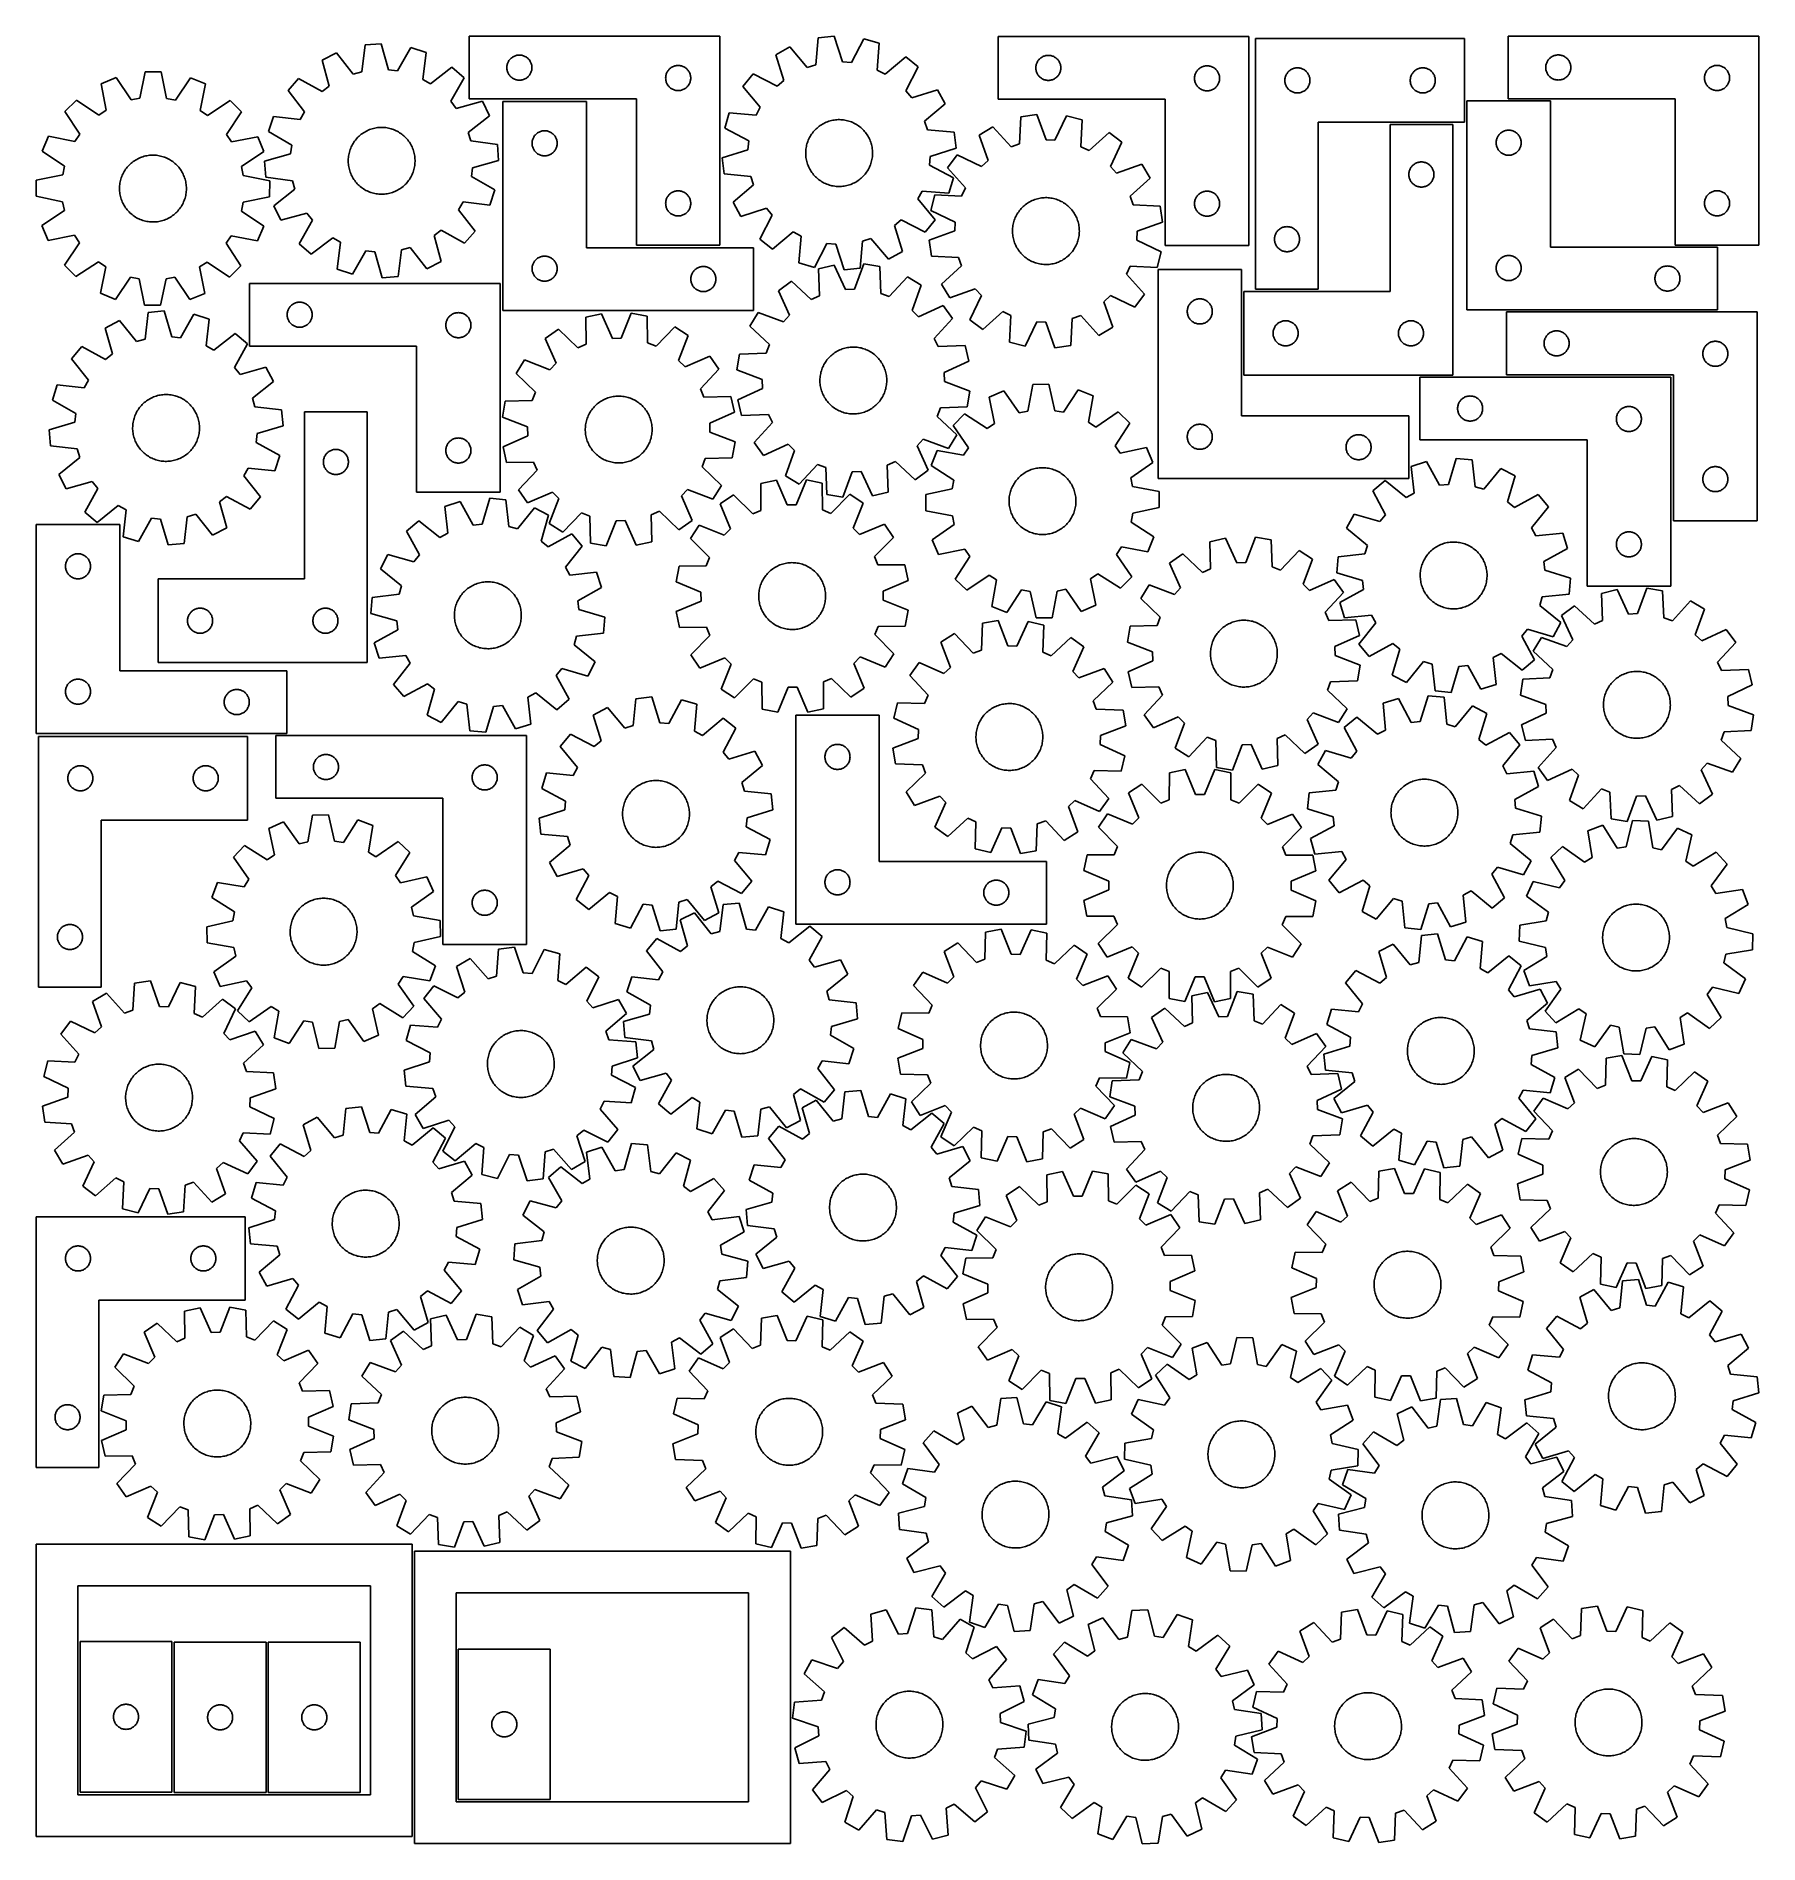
# Model space of a CAD drawing. Header units: millimetres. Extents: x 7 to 1243, y 7 to 1305.
import ezdxf

# ---------------------------------------------------------------- set-up
doc = ezdxf.new("R2010")
doc.units = ezdxf.units.MM
doc.layers.add('CUT', color=7, linetype='CONTINUOUS', true_color=0x000000)

msp = doc.modelspace()

# ---------------------------------------------------------------- linework, layer by layer
at = {"layer": 'CUT'}
for p, q in [((242.807599, 1298.179812), (240.338638, 1278.961418)), ((254.313953, 1299.010041), (242.807599, 1298.179812)), ((259.516343, 1280.345166), (254.313953, 1299.010041)), ((497.521938, 1304.432896), (317.521938, 1304.432896)), ((317.521938, 1304.432896), (317.521938, 1259.432896)), ((497.521938, 1154.432896), (497.521938, 1304.432896)), ((568.10214, 1303.233164), (566.377654, 1283.933719)), ((579.567819, 1304.507398), (568.10214, 1303.233164)), ((585.487565, 1286.057491), (579.567819, 1304.507398)), ((600.872608, 1302.677757), (591.893812, 1285.507327)), ((611.953142, 1299.467269), (600.872608, 1302.677757)), ((610.361801, 1280.15639), (611.953142, 1299.467269)), ((877.294338, 1304.245152), (697.294338, 1304.245152)), ((697.294338, 1304.245152), (697.294338, 1259.245152)), ((877.294338, 1154.245152), (877.294338, 1304.245152)), ((882.161919, 1302.745389), (882.161919, 1122.745389)), ((1032.161919, 1302.745389), (882.161919, 1302.745389)), ((1032.161919, 1242.745389), (1032.161919, 1302.745389)), ((1243.463779, 1304.523961), (1063.463779, 1304.523961)), ((1063.463779, 1304.523961), (1063.463779, 1259.523961)), ((1243.463779, 1154.523961), (1243.463779, 1304.523961)), ((222.189865, 1292.509658), (211.877095, 1287.339334)), ((211.877095, 1287.339334), (216.950633, 1268.639024)), ((234.138985, 1277.25643), (222.189865, 1292.509658)), ((275.53213, 1296.358516), (265.896547, 1279.547865)), ((286.48033, 1292.722256), (275.53213, 1296.358516)), ((284.143973, 1273.487292), (286.48033, 1292.722256)), ((344.999567, 1284.825851), (345.207022, 1285.377047)), ((345.207022, 1285.377047), (345.450083, 1285.913494)), ((345.450083, 1285.913494), (345.727709, 1286.432896)), ((345.727709, 1286.432896), (346.038712, 1286.933028)), ((346.038712, 1286.933028), (346.381758, 1287.411749)), ((346.381758, 1287.411749), (346.75538, 1287.867009)), ((346.75538, 1287.867009), (347.157977, 1288.296857)), ((347.157977, 1288.296857), (347.587826, 1288.699454)), ((347.587826, 1288.699454), (348.043085, 1289.073076)), ((348.043085, 1289.073076), (348.521806, 1289.416123)), ((348.521806, 1289.416123), (349.021938, 1289.727125)), ((349.021938, 1289.727125), (349.54134, 1290.004751)), ((349.54134, 1290.004751), (350.077787, 1290.247812)), ((350.077787, 1290.247812), (350.628983, 1290.455267)), ((350.628983, 1290.455267), (351.192567, 1290.626229)), ((351.192567, 1290.626229), (351.766125, 1290.759964)), ((351.766125, 1290.759964), (352.347202, 1290.8559)), ((352.347202, 1290.8559), (352.93331, 1290.913627)), ((352.93331, 1290.913627), (353.521938, 1290.932896)), ((353.521938, 1290.932896), (354.110566, 1290.913627)), ((354.110566, 1290.913627), (354.696674, 1290.8559)), ((354.696674, 1290.8559), (355.277751, 1290.759964)), ((355.277751, 1290.759964), (355.85131, 1290.626229)), ((355.85131, 1290.626229), (356.414893, 1290.455267)), ((356.414893, 1290.455267), (356.966089, 1290.247812)), ((356.966089, 1290.247812), (357.502536, 1290.004751)), ((357.502536, 1290.004751), (358.021938, 1289.727125)), ((358.021938, 1289.727125), (358.52207, 1289.416123)), ((358.52207, 1289.416123), (359.000791, 1289.073076)), ((359.000791, 1289.073076), (359.45605, 1288.699454)), ((359.45605, 1288.699454), (359.885899, 1288.296857)), ((359.885899, 1288.296857), (360.288496, 1287.867009)), ((360.288496, 1287.867009), (360.662118, 1287.411749)), ((360.662118, 1287.411749), (361.005165, 1286.933028)), ((361.005165, 1286.933028), (361.316167, 1286.432896)), ((361.316167, 1286.432896), (361.593793, 1285.913494)), ((361.593793, 1285.913494), (361.836854, 1285.377047)), ((361.836854, 1285.377047), (362.044309, 1284.825851)), ((547.718909, 1296.770542), (537.613631, 1291.205579)), ((537.613631, 1291.205579), (543.40599, 1272.715284)), ((560.248514, 1281.99044), (547.718909, 1296.770542)), ((591.893812, 1285.507327), (585.487565, 1286.057491)), ((630.936027, 1289.623912), (616.069863, 1277.19654)), ((639.944506, 1282.417472), (630.936027, 1289.623912)), ((724.771967, 1284.638107), (724.979422, 1285.189303)), ((724.979422, 1285.189303), (725.222483, 1285.72575)), ((725.222483, 1285.72575), (725.500109, 1286.245152)), ((725.500109, 1286.245152), (725.811112, 1286.745284)), ((725.811112, 1286.745284), (726.154158, 1287.224005)), ((726.154158, 1287.224005), (726.52778, 1287.679264)), ((726.52778, 1287.679264), (726.930377, 1288.109113)), ((726.930377, 1288.109113), (727.360226, 1288.51171)), ((727.360226, 1288.51171), (727.815485, 1288.885332)), ((727.815485, 1288.885332), (728.294206, 1289.228379)), ((728.294206, 1289.228379), (728.794338, 1289.539381)), ((728.794338, 1289.539381), (729.31374, 1289.817007)), ((729.31374, 1289.817007), (729.850187, 1290.060068)), ((729.850187, 1290.060068), (730.401383, 1290.267523)), ((730.401383, 1290.267523), (730.964967, 1290.438485)), ((730.964967, 1290.438485), (731.538525, 1290.57222)), ((731.538525, 1290.57222), (732.119602, 1290.668156)), ((732.119602, 1290.668156), (732.70571, 1290.725882)), ((732.70571, 1290.725882), (733.294338, 1290.745152)), ((733.294338, 1290.745152), (733.882966, 1290.725882)), ((733.882966, 1290.725882), (734.469074, 1290.668156)), ((734.469074, 1290.668156), (735.050151, 1290.57222)), ((735.050151, 1290.57222), (735.623709, 1290.438485)), ((735.623709, 1290.438485), (736.187293, 1290.267523)), ((736.187293, 1290.267523), (736.738489, 1290.060068)), ((736.738489, 1290.060068), (737.274936, 1289.817007)), ((737.274936, 1289.817007), (737.794338, 1289.539381)), ((737.794338, 1289.539381), (738.29447, 1289.228379)), ((738.29447, 1289.228379), (738.773191, 1288.885332)), ((738.773191, 1288.885332), (739.22845, 1288.51171)), ((739.22845, 1288.51171), (739.658299, 1288.109113)), ((739.658299, 1288.109113), (740.060896, 1287.679264)), ((740.060896, 1287.679264), (740.434518, 1287.224005)), ((740.434518, 1287.224005), (740.777565, 1286.745284)), ((740.777565, 1286.745284), (741.088567, 1286.245152)), ((741.088567, 1286.245152), (741.366193, 1285.72575)), ((741.366193, 1285.72575), (741.609254, 1285.189303)), ((741.609254, 1285.189303), (741.816709, 1284.638107)), ((1090.941408, 1284.916916), (1091.148863, 1285.468112)), ((1091.148863, 1285.468112), (1091.391925, 1286.004559)), ((1091.391925, 1286.004559), (1091.669551, 1286.523961)), ((1091.669551, 1286.523961), (1091.980553, 1287.024093)), ((1091.980553, 1287.024093), (1092.323599, 1287.502814)), ((1092.323599, 1287.502814), (1092.697221, 1287.958073)), ((1092.697221, 1287.958073), (1093.099818, 1288.387922)), ((1093.099818, 1288.387922), (1093.529667, 1288.790519)), ((1093.529667, 1288.790519), (1093.984926, 1289.164141)), ((1093.984926, 1289.164141), (1094.463647, 1289.507187)), ((1094.463647, 1289.507187), (1094.963779, 1289.818189)), ((1094.963779, 1289.818189), (1095.483181, 1290.095815)), ((1095.483181, 1290.095815), (1096.019628, 1290.338876)), ((1096.019628, 1290.338876), (1096.570824, 1290.546332)), ((1096.570824, 1290.546332), (1097.134408, 1290.717293)), ((1097.134408, 1290.717293), (1097.707966, 1290.851028)), ((1097.707966, 1290.851028), (1098.289044, 1290.946964)), ((1098.289044, 1290.946964), (1098.875151, 1291.004691)), ((1098.875151, 1291.004691), (1099.463779, 1291.023961)), ((1099.463779, 1291.023961), (1100.052407, 1291.004691)), ((1100.052407, 1291.004691), (1100.638515, 1290.946964)), ((1100.638515, 1290.946964), (1101.219592, 1290.851028)), ((1101.219592, 1290.851028), (1101.793151, 1290.717293)), ((1101.793151, 1290.717293), (1102.356734, 1290.546332)), ((1102.356734, 1290.546332), (1102.90793, 1290.338876)), ((1102.90793, 1290.338876), (1103.444377, 1290.095815)), ((1103.444377, 1290.095815), (1103.963779, 1289.818189)), ((1103.963779, 1289.818189), (1104.463911, 1289.507187)), ((1104.463911, 1289.507187), (1104.942632, 1289.164141)), ((1104.942632, 1289.164141), (1105.397892, 1288.790519)), ((1105.397892, 1288.790519), (1105.82774, 1288.387922)), ((1105.82774, 1288.387922), (1106.230338, 1287.958073)), ((1106.230338, 1287.958073), (1106.603959, 1287.502814)), ((1106.603959, 1287.502814), (1106.947006, 1287.024093)), ((1106.947006, 1287.024093), (1107.258008, 1286.523961)), ((1107.258008, 1286.523961), (1107.535634, 1286.004559)), ((1107.535634, 1286.004559), (1107.778695, 1285.468112)), ((1107.778695, 1285.468112), (1107.98615, 1284.916916)), ((63.88755, 1274.789967), (53.216575, 1270.406388)), ((74.660948, 1258.684803), (63.88755, 1274.789967)), ((84.871986, 1278.900328), (80.970867, 1259.920769)), ((96.408204, 1278.866621), (84.871986, 1278.900328)), ((100.198347, 1259.864589), (96.408204, 1278.866621)), ((117.368262, 1274.633705), (106.500935, 1258.591771)), ((128.013439, 1270.187844), (117.368262, 1274.633705)), ((194.998666, 1274.21073), (187.449506, 1265.487448)), ((211.875371, 1264.691315), (194.998666, 1274.21073)), ((240.338638, 1278.961418), (234.138985, 1277.25643)), ((265.896547, 1279.547865), (259.516343, 1280.345166)), ((289.733399, 1270.309084), (284.143973, 1273.487292)), ((305.068674, 1282.152721), (289.733399, 1270.309084)), ((304.272542, 1257.726856), (313.791956, 1274.603561)), ((313.791956, 1274.603561), (305.068674, 1282.152721)), ((344.521938, 1281.932896), (344.541208, 1282.521524)), ((344.541208, 1281.344268), (344.521938, 1281.932896)), ((344.541208, 1282.521524), (344.598934, 1283.107632)), ((344.598934, 1280.758161), (344.541208, 1281.344268)), ((344.598934, 1283.107632), (344.694871, 1283.688709)), ((344.694871, 1280.177083), (344.598934, 1280.758161)), ((344.694871, 1283.688709), (344.828606, 1284.262268)), ((344.828606, 1279.603525), (344.694871, 1280.177083)), ((344.828606, 1284.262268), (344.999567, 1284.825851)), ((344.999567, 1279.039941), (344.828606, 1279.603525)), ((345.207022, 1278.488745), (344.999567, 1279.039941)), ((345.450083, 1277.952298), (345.207022, 1278.488745)), ((345.727709, 1277.432896), (345.450083, 1277.952298)), ((346.038712, 1276.932764), (345.727709, 1277.432896)), ((346.381758, 1276.454043), (346.038712, 1276.932764)), ((346.75538, 1275.998784), (346.381758, 1276.454043)), ((347.157977, 1275.568935), (346.75538, 1275.998784)), ((347.587826, 1275.166338), (347.157977, 1275.568935)), ((348.043085, 1274.792716), (347.587826, 1275.166338)), ((348.521806, 1274.44967), (348.043085, 1274.792716)), ((349.021938, 1274.138668), (348.521806, 1274.44967)), ((349.54134, 1273.861042), (349.021938, 1274.138668)), ((350.077787, 1273.61798), (349.54134, 1273.861042)), ((350.628983, 1273.410525), (350.077787, 1273.61798)), ((351.192567, 1273.239564), (350.628983, 1273.410525)), ((351.766125, 1273.105829), (351.192567, 1273.239564)), ((352.347202, 1273.009892), (351.766125, 1273.105829)), ((352.93331, 1272.952166), (352.347202, 1273.009892)), ((353.521938, 1272.932896), (352.93331, 1272.952166)), ((354.110566, 1272.952166), (353.521938, 1272.932896)), ((354.696674, 1273.009892), (354.110566, 1272.952166)), ((355.277751, 1273.105829), (354.696674, 1273.009892)), ((355.85131, 1273.239564), (355.277751, 1273.105829)), ((356.414893, 1273.410525), (355.85131, 1273.239564)), ((356.966089, 1273.61798), (356.414893, 1273.410525)), ((357.502536, 1273.861042), (356.966089, 1273.61798)), ((358.021938, 1274.138668), (357.502536, 1273.861042)), ((358.52207, 1274.44967), (358.021938, 1274.138668)), ((359.000791, 1274.792716), (358.52207, 1274.44967)), ((359.45605, 1275.166338), (359.000791, 1274.792716)), ((359.885899, 1275.568935), (359.45605, 1275.166338)), ((360.288496, 1275.998784), (359.885899, 1275.568935)), ((360.662118, 1276.454043), (360.288496, 1275.998784)), ((361.005165, 1276.932764), (360.662118, 1276.454043)), ((361.316167, 1277.432896), (361.005165, 1276.932764)), ((361.593793, 1277.952298), (361.316167, 1277.432896)), ((361.836854, 1278.488745), (361.593793, 1277.952298)), ((362.044309, 1279.039941), (361.836854, 1278.488745)), ((362.044309, 1284.825851), (362.215271, 1284.262268)), ((362.215271, 1279.603525), (362.044309, 1279.039941)), ((362.215271, 1284.262268), (362.349006, 1283.688709)), ((362.349006, 1280.177083), (362.215271, 1279.603525)), ((362.349006, 1283.688709), (362.444942, 1283.107632)), ((362.444942, 1280.758161), (362.349006, 1280.177083)), ((362.444942, 1283.107632), (362.502668, 1282.521524)), ((362.502668, 1281.344268), (362.444942, 1280.758161)), ((362.502668, 1282.521524), (362.521938, 1281.932896)), ((362.521938, 1281.932896), (362.502668, 1281.344268)), ((458.521938, 1274.432896), (458.541208, 1275.021524)), ((458.541208, 1273.844268), (458.521938, 1274.432896)), ((458.541208, 1275.021524), (458.598934, 1275.607632)), ((458.598934, 1273.258161), (458.541208, 1273.844268)), ((458.598934, 1275.607632), (458.694871, 1276.188709)), ((458.694871, 1272.677083), (458.598934, 1273.258161)), ((458.694871, 1276.188709), (458.828606, 1276.762268)), ((458.828606, 1272.103525), (458.694871, 1272.677083)), ((458.828606, 1276.762268), (458.999567, 1277.325851)), ((458.999567, 1271.539941), (458.828606, 1272.103525)), ((458.999567, 1277.325851), (459.207022, 1277.877047)), ((459.207022, 1277.877047), (459.450083, 1278.413494)), ((459.450083, 1278.413494), (459.727709, 1278.932896)), ((459.727709, 1278.932896), (460.038712, 1279.433028)), ((460.038712, 1279.433028), (460.381758, 1279.911749)), ((460.381758, 1279.911749), (460.75538, 1280.367009)), ((460.75538, 1280.367009), (461.157977, 1280.796857)), ((461.157977, 1280.796857), (461.587826, 1281.199454)), ((461.587826, 1281.199454), (462.043085, 1281.573076)), ((462.043085, 1281.573076), (462.521806, 1281.916123)), ((462.521806, 1281.916123), (463.021938, 1282.227125)), ((463.021938, 1282.227125), (463.54134, 1282.504751)), ((463.54134, 1282.504751), (464.077787, 1282.747812)), ((464.077787, 1282.747812), (464.628983, 1282.955267)), ((464.628983, 1282.955267), (465.192567, 1283.126229)), ((465.192567, 1283.126229), (465.766125, 1283.259964)), ((465.766125, 1283.259964), (466.347202, 1283.3559)), ((466.347202, 1283.3559), (466.93331, 1283.413627)), ((466.93331, 1283.413627), (467.521938, 1283.432896)), ((467.521938, 1283.432896), (468.110566, 1283.413627)), ((468.110566, 1283.413627), (468.696674, 1283.3559)), ((468.696674, 1283.3559), (469.277751, 1283.259964)), ((469.277751, 1283.259964), (469.85131, 1283.126229)), ((469.85131, 1283.126229), (470.414893, 1282.955267)), ((470.414893, 1282.955267), (470.966089, 1282.747812)), ((470.966089, 1282.747812), (471.502536, 1282.504751)), ((471.502536, 1282.504751), (472.021938, 1282.227125)), ((472.021938, 1282.227125), (472.52207, 1281.916123)), ((472.52207, 1281.916123), (473.000791, 1281.573076)), ((473.000791, 1281.573076), (473.45605, 1281.199454)), ((473.45605, 1281.199454), (473.885899, 1280.796857)), ((473.885899, 1280.796857), (474.288496, 1280.367009)), ((474.288496, 1280.367009), (474.662118, 1279.911749)), ((474.662118, 1279.911749), (475.005165, 1279.433028)), ((475.005165, 1279.433028), (475.316167, 1278.932896)), ((475.316167, 1278.932896), (475.593793, 1278.413494)), ((475.593793, 1278.413494), (475.836854, 1277.877047)), ((475.836854, 1277.877047), (476.044309, 1277.325851)), ((476.044309, 1277.325851), (476.215271, 1276.762268)), ((476.215271, 1272.103525), (476.044309, 1271.539941)), ((476.215271, 1276.762268), (476.349006, 1276.188709)), ((476.349006, 1272.677083), (476.215271, 1272.103525)), ((476.349006, 1276.188709), (476.444942, 1275.607632)), ((476.444942, 1273.258161), (476.349006, 1272.677083)), ((476.444942, 1275.607632), (476.502668, 1275.021524)), ((476.502668, 1273.844268), (476.444942, 1273.258161)), ((476.502668, 1275.021524), (476.521938, 1274.432896)), ((476.521938, 1274.432896), (476.502668, 1273.844268)), ((521.255119, 1277.434569), (514.048678, 1268.426091)), ((538.487064, 1268.574408), (521.255119, 1277.434569)), ((543.40599, 1272.715284), (538.487064, 1268.574408)), ((566.377654, 1283.933719), (560.248514, 1281.99044)), ((616.069863, 1277.19654), (610.361801, 1280.15639)), ((631.084344, 1265.185526), (639.944506, 1282.417472)), ((724.294338, 1281.745152), (724.313608, 1282.33378)), ((724.313608, 1281.156524), (724.294338, 1281.745152)), ((724.313608, 1282.33378), (724.371334, 1282.919888)), ((724.371334, 1280.570416), (724.313608, 1281.156524)), ((724.371334, 1282.919888), (724.46727, 1283.500965)), ((724.46727, 1279.989339), (724.371334, 1280.570416)), ((724.46727, 1283.500965), (724.601006, 1284.074523)), ((724.601006, 1279.415781), (724.46727, 1279.989339)), ((724.601006, 1284.074523), (724.771967, 1284.638107)), ((724.771967, 1278.852197), (724.601006, 1279.415781)), ((724.979422, 1278.301001), (724.771967, 1278.852197)), ((725.222483, 1277.764554), (724.979422, 1278.301001)), ((725.500109, 1277.245152), (725.222483, 1277.764554)), ((725.811112, 1276.74502), (725.500109, 1277.245152)), ((726.154158, 1276.266299), (725.811112, 1276.74502)), ((726.52778, 1275.81104), (726.154158, 1276.266299)), ((726.930377, 1275.381191), (726.52778, 1275.81104)), ((727.360226, 1274.978594), (726.930377, 1275.381191)), ((727.815485, 1274.604972), (727.360226, 1274.978594)), ((728.294206, 1274.261926), (727.815485, 1274.604972)), ((728.794338, 1273.950923), (728.294206, 1274.261926)), ((729.31374, 1273.673297), (728.794338, 1273.950923)), ((729.850187, 1273.430236), (729.31374, 1273.673297)), ((730.401383, 1273.222781), (729.850187, 1273.430236)), ((730.964967, 1273.05182), (730.401383, 1273.222781)), ((731.538525, 1272.918085), (730.964967, 1273.05182)), ((732.119602, 1272.822148), (731.538525, 1272.918085)), ((732.70571, 1272.764422), (732.119602, 1272.822148)), ((733.294338, 1272.745152), (732.70571, 1272.764422)), ((733.882966, 1272.764422), (733.294338, 1272.745152)), ((734.469074, 1272.822148), (733.882966, 1272.764422)), ((735.050151, 1272.918085), (734.469074, 1272.822148)), ((735.623709, 1273.05182), (735.050151, 1272.918085)), ((736.187293, 1273.222781), (735.623709, 1273.05182)), ((736.738489, 1273.430236), (736.187293, 1273.222781)), ((737.274936, 1273.673297), (736.738489, 1273.430236)), ((737.794338, 1273.950923), (737.274936, 1273.673297)), ((738.29447, 1274.261926), (737.794338, 1273.950923)), ((738.773191, 1274.604972), (738.29447, 1274.261926)), ((739.22845, 1274.978594), (738.773191, 1274.604972)), ((739.658299, 1275.381191), (739.22845, 1274.978594)), ((740.060896, 1275.81104), (739.658299, 1275.381191)), ((740.434518, 1276.266299), (740.060896, 1275.81104)), ((740.777565, 1276.74502), (740.434518, 1276.266299)), ((741.088567, 1277.245152), (740.777565, 1276.74502)), ((741.366193, 1277.764554), (741.088567, 1277.245152)), ((741.609254, 1278.301001), (741.366193, 1277.764554)), ((741.816709, 1278.852197), (741.609254, 1278.301001)), ((741.816709, 1284.638107), (741.98767, 1284.074523)), ((741.98767, 1279.415781), (741.816709, 1278.852197)), ((741.98767, 1284.074523), (742.121406, 1283.500965)), ((742.121406, 1279.989339), (741.98767, 1279.415781)), ((742.121406, 1283.500965), (742.217342, 1282.919888)), ((742.217342, 1280.570416), (742.121406, 1279.989339)), ((742.217342, 1282.919888), (742.275068, 1282.33378)), ((742.275068, 1281.156524), (742.217342, 1280.570416)), ((742.275068, 1282.33378), (742.294338, 1281.745152)), ((742.294338, 1281.745152), (742.275068, 1281.156524)), ((838.294338, 1274.245152), (838.313608, 1274.83378)), ((838.313608, 1273.656524), (838.294338, 1274.245152)), ((838.313608, 1274.83378), (838.371334, 1275.419888)), ((838.371334, 1273.070416), (838.313608, 1273.656524)), ((838.371334, 1275.419888), (838.46727, 1276.000965)), ((838.46727, 1272.489339), (838.371334, 1273.070416)), ((838.46727, 1276.000965), (838.601006, 1276.574523)), ((838.601006, 1271.915781), (838.46727, 1272.489339)), ((838.601006, 1276.574523), (838.771967, 1277.138107)), ((838.771967, 1277.138107), (838.979422, 1277.689303)), ((838.979422, 1277.689303), (839.222483, 1278.22575)), ((839.222483, 1278.22575), (839.500109, 1278.745152)), ((839.500109, 1278.745152), (839.811112, 1279.245284)), ((839.811112, 1279.245284), (840.154158, 1279.724005)), ((840.154158, 1279.724005), (840.52778, 1280.179264)), ((840.52778, 1280.179264), (840.930377, 1280.609113)), ((840.930377, 1280.609113), (841.360226, 1281.01171)), ((841.360226, 1281.01171), (841.815485, 1281.385332)), ((841.815485, 1281.385332), (842.294206, 1281.728379)), ((842.294206, 1281.728379), (842.794338, 1282.039381)), ((842.794338, 1282.039381), (843.31374, 1282.317007)), ((843.31374, 1282.317007), (843.850187, 1282.560068)), ((843.850187, 1282.560068), (844.401383, 1282.767523)), ((844.401383, 1282.767523), (844.964967, 1282.938485)), ((844.964967, 1282.938485), (845.538525, 1283.07222)), ((845.538525, 1283.07222), (846.119602, 1283.168156)), ((846.119602, 1283.168156), (846.70571, 1283.225882)), ((846.70571, 1283.225882), (847.294338, 1283.245152)), ((847.294338, 1283.245152), (847.882966, 1283.225882)), ((847.882966, 1283.225882), (848.469074, 1283.168156)), ((848.469074, 1283.168156), (849.050151, 1283.07222)), ((849.050151, 1283.07222), (849.623709, 1282.938485)), ((849.623709, 1282.938485), (850.187293, 1282.767523)), ((850.187293, 1282.767523), (850.738489, 1282.560068)), ((850.738489, 1282.560068), (851.274936, 1282.317007)), ((851.274936, 1282.317007), (851.794338, 1282.039381)), ((851.794338, 1282.039381), (852.29447, 1281.728379)), ((852.29447, 1281.728379), (852.773191, 1281.385332)), ((852.773191, 1281.385332), (853.22845, 1281.01171)), ((853.22845, 1281.01171), (853.658299, 1280.609113)), ((853.658299, 1280.609113), (854.060896, 1280.179264)), ((854.060896, 1280.179264), (854.434518, 1279.724005)), ((854.434518, 1279.724005), (854.777565, 1279.245284)), ((854.777565, 1279.245284), (855.088567, 1278.745152)), ((855.088567, 1278.745152), (855.366193, 1278.22575)), ((855.366193, 1278.22575), (855.609254, 1277.689303)), ((855.609254, 1277.689303), (855.816709, 1277.138107)), ((855.816709, 1277.138107), (855.98767, 1276.574523)), ((855.98767, 1276.574523), (856.121406, 1276.000965)), ((856.121406, 1272.489339), (855.98767, 1271.915781)), ((856.121406, 1276.000965), (856.217342, 1275.419888)), ((856.217342, 1273.070416), (856.121406, 1272.489339)), ((856.217342, 1275.419888), (856.275068, 1274.83378)), ((856.275068, 1273.656524), (856.217342, 1273.070416)), ((856.275068, 1274.83378), (856.294338, 1274.245152)), ((856.294338, 1274.245152), (856.275068, 1273.656524)), ((903.161919, 1272.745389), (903.181189, 1273.334017)), ((903.181189, 1272.15676), (903.161919, 1272.745389)), ((903.181189, 1273.334017), (903.238915, 1273.920124)), ((903.238915, 1271.570653), (903.181189, 1272.15676)), ((903.238915, 1273.920124), (903.334852, 1274.501202)), ((903.334852, 1274.501202), (903.468587, 1275.07476)), ((903.468587, 1275.07476), (903.639548, 1275.638344)), ((903.639548, 1275.638344), (903.847003, 1276.18954)), ((903.847003, 1276.18954), (904.090064, 1276.725987)), ((904.090064, 1276.725987), (904.36769, 1277.245389)), ((904.36769, 1277.245389), (904.678693, 1277.745521)), ((904.678693, 1277.745521), (905.021739, 1278.224241)), ((905.021739, 1278.224241), (905.395361, 1278.679501)), ((905.395361, 1278.679501), (905.797958, 1279.10935)), ((905.797958, 1279.10935), (906.227807, 1279.511947)), ((906.227807, 1279.511947), (906.683066, 1279.885569)), ((906.683066, 1279.885569), (907.161787, 1280.228615)), ((907.161787, 1280.228615), (907.661919, 1280.539617)), ((907.661919, 1280.539617), (908.181321, 1280.817243)), ((908.181321, 1280.817243), (908.717768, 1281.060304)), ((908.717768, 1281.060304), (909.268964, 1281.26776)), ((909.268964, 1281.26776), (909.832548, 1281.438721)), ((909.832548, 1281.438721), (910.406106, 1281.572456)), ((910.406106, 1281.572456), (910.987183, 1281.668392)), ((910.987183, 1281.668392), (911.573291, 1281.726119)), ((911.573291, 1281.726119), (912.161919, 1281.745389)), ((912.161919, 1281.745389), (912.750547, 1281.726119)), ((912.750547, 1281.726119), (913.336655, 1281.668392)), ((913.336655, 1281.668392), (913.917732, 1281.572456)), ((913.917732, 1281.572456), (914.491291, 1281.438721)), ((914.491291, 1281.438721), (915.054874, 1281.26776)), ((915.054874, 1281.26776), (915.60607, 1281.060304)), ((915.60607, 1281.060304), (916.142517, 1280.817243)), ((916.142517, 1280.817243), (916.661919, 1280.539617)), ((916.661919, 1280.539617), (917.162051, 1280.228615)), ((917.162051, 1280.228615), (917.640772, 1279.885569)), ((917.640772, 1279.885569), (918.096031, 1279.511947)), ((918.096031, 1279.511947), (918.52588, 1279.10935)), ((918.52588, 1279.10935), (918.928477, 1278.679501)), ((918.928477, 1278.679501), (919.302099, 1278.224241)), ((919.302099, 1278.224241), (919.645146, 1277.745521)), ((919.645146, 1277.745521), (919.956148, 1277.245389)), ((919.956148, 1277.245389), (920.233774, 1276.725987)), ((920.233774, 1276.725987), (920.476835, 1276.18954)), ((920.476835, 1276.18954), (920.68429, 1275.638344)), ((920.68429, 1275.638344), (920.855252, 1275.07476)), ((920.855252, 1275.07476), (920.988987, 1274.501202)), ((920.988987, 1274.501202), (921.084923, 1273.920124)), ((921.084923, 1273.920124), (921.142649, 1273.334017)), ((921.142649, 1272.15676), (921.084923, 1271.570653)), ((921.142649, 1273.334017), (921.161919, 1272.745389)), ((921.161919, 1272.745389), (921.142649, 1272.15676)), ((993.161919, 1272.745389), (993.181189, 1273.334017)), ((993.181189, 1272.15676), (993.161919, 1272.745389)), ((993.181189, 1273.334017), (993.238915, 1273.920124)), ((993.238915, 1271.570653), (993.181189, 1272.15676)), ((993.238915, 1273.920124), (993.334852, 1274.501202)), ((993.334852, 1274.501202), (993.468587, 1275.07476)), ((993.468587, 1275.07476), (993.639548, 1275.638344)), ((993.639548, 1275.638344), (993.847003, 1276.18954)), ((993.847003, 1276.18954), (994.090064, 1276.725987)), ((994.090064, 1276.725987), (994.36769, 1277.245389)), ((994.36769, 1277.245389), (994.678693, 1277.745521)), ((994.678693, 1277.745521), (995.021739, 1278.224241)), ((995.021739, 1278.224241), (995.395361, 1278.679501)), ((995.395361, 1278.679501), (995.797958, 1279.10935)), ((995.797958, 1279.10935), (996.227807, 1279.511947)), ((996.227807, 1279.511947), (996.683066, 1279.885569)), ((996.683066, 1279.885569), (997.161787, 1280.228615)), ((997.161787, 1280.228615), (997.661919, 1280.539617)), ((997.661919, 1280.539617), (998.181321, 1280.817243)), ((998.181321, 1280.817243), (998.717768, 1281.060304)), ((998.717768, 1281.060304), (999.268964, 1281.26776)), ((999.268964, 1281.26776), (999.832548, 1281.438721)), ((999.832548, 1281.438721), (1000.406106, 1281.572456)), ((1000.406106, 1281.572456), (1000.987183, 1281.668392)), ((1000.987183, 1281.668392), (1001.573291, 1281.726119)), ((1001.573291, 1281.726119), (1002.161919, 1281.745389)), ((1002.161919, 1281.745389), (1002.750547, 1281.726119)), ((1002.750547, 1281.726119), (1003.336655, 1281.668392)), ((1003.336655, 1281.668392), (1003.917732, 1281.572456)), ((1003.917732, 1281.572456), (1004.491291, 1281.438721)), ((1004.491291, 1281.438721), (1005.054874, 1281.26776)), ((1005.054874, 1281.26776), (1005.60607, 1281.060304)), ((1005.60607, 1281.060304), (1006.142517, 1280.817243)), ((1006.142517, 1280.817243), (1006.661919, 1280.539617)), ((1006.661919, 1280.539617), (1007.162051, 1280.228615)), ((1007.162051, 1280.228615), (1007.640772, 1279.885569)), ((1007.640772, 1279.885569), (1008.096031, 1279.511947)), ((1008.096031, 1279.511947), (1008.52588, 1279.10935)), ((1008.52588, 1279.10935), (1008.928477, 1278.679501)), ((1008.928477, 1278.679501), (1009.302099, 1278.224241)), ((1009.302099, 1278.224241), (1009.645146, 1277.745521)), ((1009.645146, 1277.745521), (1009.956148, 1277.245389)), ((1009.956148, 1277.245389), (1010.233774, 1276.725987)), ((1010.233774, 1276.725987), (1010.476835, 1276.18954)), ((1010.476835, 1276.18954), (1010.68429, 1275.638344)), ((1010.68429, 1275.638344), (1010.855252, 1275.07476)), ((1010.855252, 1275.07476), (1010.988987, 1274.501202)), ((1010.988987, 1274.501202), (1011.084923, 1273.920124)), ((1011.084923, 1273.920124), (1011.142649, 1273.334017)), ((1011.142649, 1272.15676), (1011.084923, 1271.570653)), ((1011.142649, 1273.334017), (1011.161919, 1272.745389)), ((1011.161919, 1272.745389), (1011.142649, 1272.15676)), ((1090.463779, 1282.023961), (1090.483049, 1282.612589)), ((1090.483049, 1281.435333), (1090.463779, 1282.023961)), ((1090.483049, 1282.612589), (1090.540775, 1283.198696)), ((1090.540775, 1280.849225), (1090.483049, 1281.435333)), ((1090.540775, 1283.198696), (1090.636712, 1283.779774)), ((1090.636712, 1280.268148), (1090.540775, 1280.849225)), ((1090.636712, 1283.779774), (1090.770447, 1284.353332)), ((1090.770447, 1279.694589), (1090.636712, 1280.268148)), ((1090.770447, 1284.353332), (1090.941408, 1284.916916)), ((1090.941408, 1279.131005), (1090.770447, 1279.694589)), ((1091.148863, 1278.57981), (1090.941408, 1279.131005)), ((1091.391925, 1278.043362), (1091.148863, 1278.57981)), ((1091.669551, 1277.523961), (1091.391925, 1278.043362)), ((1091.980553, 1277.023829), (1091.669551, 1277.523961)), ((1092.323599, 1276.545108), (1091.980553, 1277.023829)), ((1092.697221, 1276.089848), (1092.323599, 1276.545108)), ((1093.099818, 1275.66), (1092.697221, 1276.089848)), ((1093.529667, 1275.257402), (1093.099818, 1275.66)), ((1093.984926, 1274.883781), (1093.529667, 1275.257402)), ((1094.463647, 1274.540734), (1093.984926, 1274.883781)), ((1094.963779, 1274.229732), (1094.463647, 1274.540734)), ((1095.483181, 1273.952106), (1094.963779, 1274.229732)), ((1096.019628, 1273.709045), (1095.483181, 1273.952106)), ((1096.570824, 1273.50159), (1096.019628, 1273.709045)), ((1097.134408, 1273.330628), (1096.570824, 1273.50159)), ((1097.707966, 1273.196893), (1097.134408, 1273.330628)), ((1098.289044, 1273.100957), (1097.707966, 1273.196893)), ((1098.875151, 1273.04323), (1098.289044, 1273.100957)), ((1099.463779, 1273.023961), (1098.875151, 1273.04323)), ((1100.052407, 1273.04323), (1099.463779, 1273.023961)), ((1100.638515, 1273.100957), (1100.052407, 1273.04323)), ((1101.219592, 1273.196893), (1100.638515, 1273.100957)), ((1101.793151, 1273.330628), (1101.219592, 1273.196893)), ((1102.356734, 1273.50159), (1101.793151, 1273.330628)), ((1102.90793, 1273.709045), (1102.356734, 1273.50159)), ((1103.444377, 1273.952106), (1102.90793, 1273.709045)), ((1103.963779, 1274.229732), (1103.444377, 1273.952106)), ((1104.463911, 1274.540734), (1103.963779, 1274.229732)), ((1104.942632, 1274.883781), (1104.463911, 1274.540734)), ((1105.397892, 1275.257402), (1104.942632, 1274.883781)), ((1105.82774, 1275.66), (1105.397892, 1275.257402)), ((1106.230338, 1276.089848), (1105.82774, 1275.66)), ((1106.603959, 1276.545108), (1106.230338, 1276.089848)), ((1106.947006, 1277.023829), (1106.603959, 1276.545108)), ((1107.258008, 1277.523961), (1106.947006, 1277.023829)), ((1107.535634, 1278.043362), (1107.258008, 1277.523961)), ((1107.778695, 1278.57981), (1107.535634, 1278.043362)), ((1107.98615, 1279.131005), (1107.778695, 1278.57981)), ((1107.98615, 1284.916916), (1108.157112, 1284.353332)), ((1108.157112, 1279.694589), (1107.98615, 1279.131005)), ((1108.157112, 1284.353332), (1108.290847, 1283.779774)), ((1108.290847, 1280.268148), (1108.157112, 1279.694589)), ((1108.290847, 1283.779774), (1108.386783, 1283.198696)), ((1108.386783, 1280.849225), (1108.290847, 1280.268148)), ((1108.386783, 1283.198696), (1108.44451, 1282.612589)), ((1108.44451, 1281.435333), (1108.386783, 1280.849225)), ((1108.44451, 1282.612589), (1108.463779, 1282.023961)), ((1108.463779, 1282.023961), (1108.44451, 1281.435333)), ((1204.463779, 1274.523961), (1204.483049, 1275.112589)), ((1204.483049, 1273.935333), (1204.463779, 1274.523961)), ((1204.483049, 1275.112589), (1204.540775, 1275.698696)), ((1204.540775, 1273.349225), (1204.483049, 1273.935333)), ((1204.540775, 1275.698696), (1204.636712, 1276.279774)), ((1204.636712, 1272.768148), (1204.540775, 1273.349225)), ((1204.636712, 1276.279774), (1204.770447, 1276.853332)), ((1204.770447, 1272.194589), (1204.636712, 1272.768148)), ((1204.770447, 1276.853332), (1204.941408, 1277.416916)), ((1204.941408, 1271.631005), (1204.770447, 1272.194589)), ((1204.941408, 1277.416916), (1205.148863, 1277.968112)), ((1205.148863, 1277.968112), (1205.391925, 1278.504559)), ((1205.391925, 1278.504559), (1205.669551, 1279.023961)), ((1205.669551, 1279.023961), (1205.980553, 1279.524093)), ((1205.980553, 1279.524093), (1206.323599, 1280.002814)), ((1206.323599, 1280.002814), (1206.697221, 1280.458073)), ((1206.697221, 1280.458073), (1207.099818, 1280.887922)), ((1207.099818, 1280.887922), (1207.529667, 1281.290519)), ((1207.529667, 1281.290519), (1207.984926, 1281.664141)), ((1207.984926, 1281.664141), (1208.463647, 1282.007187)), ((1208.463647, 1282.007187), (1208.963779, 1282.318189)), ((1208.963779, 1282.318189), (1209.483181, 1282.595815)), ((1209.483181, 1282.595815), (1210.019628, 1282.838876)), ((1210.019628, 1282.838876), (1210.570824, 1283.046332)), ((1210.570824, 1283.046332), (1211.134408, 1283.217293)), ((1211.134408, 1283.217293), (1211.707966, 1283.351028)), ((1211.707966, 1283.351028), (1212.289044, 1283.446964)), ((1212.289044, 1283.446964), (1212.875151, 1283.504691)), ((1212.875151, 1283.504691), (1213.463779, 1283.523961)), ((1213.463779, 1283.523961), (1214.052407, 1283.504691)), ((1214.052407, 1283.504691), (1214.638515, 1283.446964)), ((1214.638515, 1283.446964), (1215.219592, 1283.351028)), ((1215.219592, 1283.351028), (1215.793151, 1283.217293)), ((1215.793151, 1283.217293), (1216.356734, 1283.046332)), ((1216.356734, 1283.046332), (1216.90793, 1282.838876)), ((1216.90793, 1282.838876), (1217.444377, 1282.595815)), ((1217.444377, 1282.595815), (1217.963779, 1282.318189)), ((1217.963779, 1282.318189), (1218.463911, 1282.007187)), ((1218.463911, 1282.007187), (1218.942632, 1281.664141)), ((1218.942632, 1281.664141), (1219.397892, 1281.290519)), ((1219.397892, 1281.290519), (1219.82774, 1280.887922)), ((1219.82774, 1280.887922), (1220.230338, 1280.458073)), ((1220.230338, 1280.458073), (1220.603959, 1280.002814)), ((1220.603959, 1280.002814), (1220.947006, 1279.524093)), ((1220.947006, 1279.524093), (1221.258008, 1279.023961)), ((1221.258008, 1279.023961), (1221.535634, 1278.504559)), ((1221.535634, 1278.504559), (1221.778695, 1277.968112)), ((1221.778695, 1277.968112), (1221.98615, 1277.416916)), ((1221.98615, 1277.416916), (1222.157112, 1276.853332)), ((1222.157112, 1272.194589), (1221.98615, 1271.631005)), ((1222.157112, 1276.853332), (1222.290847, 1276.279774)), ((1222.290847, 1272.768148), (1222.157112, 1272.194589)), ((1222.290847, 1276.279774), (1222.386783, 1275.698696)), ((1222.386783, 1273.349225), (1222.290847, 1272.768148)), ((1222.386783, 1275.698696), (1222.44451, 1275.112589)), ((1222.44451, 1273.935333), (1222.386783, 1273.349225)), ((1222.44451, 1275.112589), (1222.463779, 1274.523961)), ((1222.463779, 1274.523961), (1222.44451, 1273.935333)), ((53.216575, 1270.406388), (56.875575, 1251.378668)), ((80.970867, 1259.920769), (74.660948, 1258.684803)), ((106.500935, 1258.591771), (100.198347, 1259.864589)), ((124.243311, 1251.18183), (128.013439, 1270.187844)), ((187.449506, 1265.487448), (199.293144, 1250.152173)), ((216.950633, 1268.639024), (211.875371, 1264.691315)), ((317.521938, 1259.432896), (437.521938, 1259.432896)), ((437.521938, 1259.432896), (437.521938, 1154.432896)), ((459.207022, 1270.988745), (458.999567, 1271.539941)), ((459.450083, 1270.452298), (459.207022, 1270.988745)), ((459.727709, 1269.932896), (459.450083, 1270.452298)), ((460.038712, 1269.432764), (459.727709, 1269.932896)), ((460.381758, 1268.954043), (460.038712, 1269.432764)), ((460.75538, 1268.498784), (460.381758, 1268.954043)), ((461.157977, 1268.068935), (460.75538, 1268.498784)), ((461.587826, 1267.666338), (461.157977, 1268.068935)), ((462.043085, 1267.292716), (461.587826, 1267.666338)), ((462.521806, 1266.94967), (462.043085, 1267.292716)), ((463.021938, 1266.638668), (462.521806, 1266.94967)), ((463.54134, 1266.361042), (463.021938, 1266.638668)), ((464.077787, 1266.11798), (463.54134, 1266.361042)), ((464.628983, 1265.910525), (464.077787, 1266.11798)), ((465.192567, 1265.739564), (464.628983, 1265.910525)), ((465.766125, 1265.605829), (465.192567, 1265.739564)), ((466.347202, 1265.509892), (465.766125, 1265.605829)), ((466.93331, 1265.452166), (466.347202, 1265.509892)), ((467.521938, 1265.432896), (466.93331, 1265.452166)), ((468.110566, 1265.452166), (467.521938, 1265.432896)), ((468.696674, 1265.509892), (468.110566, 1265.452166)), ((469.277751, 1265.605829), (468.696674, 1265.509892)), ((469.85131, 1265.739564), (469.277751, 1265.605829)), ((470.414893, 1265.910525), (469.85131, 1265.739564)), ((470.966089, 1266.11798), (470.414893, 1265.910525)), ((471.502536, 1266.361042), (470.966089, 1266.11798)), ((472.021938, 1266.638668), (471.502536, 1266.361042)), ((472.52207, 1266.94967), (472.021938, 1266.638668)), ((473.000791, 1267.292716), (472.52207, 1266.94967)), ((473.45605, 1267.666338), (473.000791, 1267.292716)), ((473.885899, 1268.068935), (473.45605, 1267.666338)), ((474.288496, 1268.498784), (473.885899, 1268.068935)), ((474.662118, 1268.954043), (474.288496, 1268.498784)), ((475.005165, 1269.432764), (474.662118, 1268.954043)), ((475.316167, 1269.932896), (475.005165, 1269.432764)), ((475.593793, 1270.452298), (475.316167, 1269.932896)), ((475.836854, 1270.988745), (475.593793, 1270.452298)), ((476.044309, 1271.539941), (475.836854, 1270.988745)), ((514.048678, 1268.426091), (526.47605, 1253.559926)), ((635.225221, 1260.2666), (631.084344, 1265.185526)), ((653.715515, 1266.058959), (635.225221, 1260.2666)), ((659.280479, 1255.953681), (653.715515, 1266.058959)), ((697.294338, 1259.245152), (817.294338, 1259.245152)), ((817.294338, 1259.245152), (817.294338, 1154.245152)), ((838.771967, 1271.352197), (838.601006, 1271.915781)), ((838.979422, 1270.801001), (838.771967, 1271.352197)), ((839.222483, 1270.264554), (838.979422, 1270.801001)), ((839.500109, 1269.745152), (839.222483, 1270.264554)), ((839.811112, 1269.24502), (839.500109, 1269.745152)), ((840.154158, 1268.766299), (839.811112, 1269.24502)), ((840.52778, 1268.31104), (840.154158, 1268.766299)), ((840.930377, 1267.881191), (840.52778, 1268.31104)), ((841.360226, 1267.478594), (840.930377, 1267.881191)), ((841.815485, 1267.104972), (841.360226, 1267.478594)), ((842.294206, 1266.761926), (841.815485, 1267.104972)), ((842.794338, 1266.450923), (842.294206, 1266.761926)), ((843.31374, 1266.173297), (842.794338, 1266.450923)), ((843.850187, 1265.930236), (843.31374, 1266.173297)), ((844.401383, 1265.722781), (843.850187, 1265.930236)), ((844.964967, 1265.55182), (844.401383, 1265.722781)), ((845.538525, 1265.418085), (844.964967, 1265.55182)), ((846.119602, 1265.322148), (845.538525, 1265.418085)), ((846.70571, 1265.264422), (846.119602, 1265.322148)), ((847.294338, 1265.245152), (846.70571, 1265.264422)), ((847.882966, 1265.264422), (847.294338, 1265.245152)), ((848.469074, 1265.322148), (847.882966, 1265.264422)), ((849.050151, 1265.418085), (848.469074, 1265.322148)), ((849.623709, 1265.55182), (849.050151, 1265.418085)), ((850.187293, 1265.722781), (849.623709, 1265.55182)), ((850.738489, 1265.930236), (850.187293, 1265.722781)), ((851.274936, 1266.173297), (850.738489, 1265.930236)), ((851.794338, 1266.450923), (851.274936, 1266.173297)), ((852.29447, 1266.761926), (851.794338, 1266.450923)), ((852.773191, 1267.104972), (852.29447, 1266.761926)), ((853.22845, 1267.478594), (852.773191, 1267.104972)), ((853.658299, 1267.881191), (853.22845, 1267.478594)), ((854.060896, 1268.31104), (853.658299, 1267.881191)), ((854.434518, 1268.766299), (854.060896, 1268.31104)), ((854.777565, 1269.24502), (854.434518, 1268.766299)), ((855.088567, 1269.745152), (854.777565, 1269.24502)), ((855.366193, 1270.264554), (855.088567, 1269.745152)), ((855.609254, 1270.801001), (855.366193, 1270.264554)), ((855.816709, 1271.352197), (855.609254, 1270.801001)), ((855.98767, 1271.915781), (855.816709, 1271.352197)), ((903.334852, 1270.989576), (903.238915, 1271.570653)), ((903.468587, 1270.416017), (903.334852, 1270.989576)), ((903.639548, 1269.852433), (903.468587, 1270.416017)), ((903.847003, 1269.301238), (903.639548, 1269.852433)), ((904.090064, 1268.76479), (903.847003, 1269.301238)), ((904.36769, 1268.245389), (904.090064, 1268.76479)), ((904.678693, 1267.745257), (904.36769, 1268.245389)), ((905.021739, 1267.266536), (904.678693, 1267.745257)), ((905.395361, 1266.811276), (905.021739, 1267.266536)), ((905.797958, 1266.381428), (905.395361, 1266.811276)), ((906.227807, 1265.97883), (905.797958, 1266.381428)), ((906.683066, 1265.605209), (906.227807, 1265.97883)), ((907.161787, 1265.262162), (906.683066, 1265.605209)), ((907.661919, 1264.95116), (907.161787, 1265.262162)), ((908.181321, 1264.673534), (907.661919, 1264.95116)), ((908.717768, 1264.430473), (908.181321, 1264.673534)), ((909.268964, 1264.223017), (908.717768, 1264.430473)), ((909.832548, 1264.052056), (909.268964, 1264.223017)), ((910.406106, 1263.918321), (909.832548, 1264.052056)), ((910.987183, 1263.822385), (910.406106, 1263.918321)), ((911.573291, 1263.764658), (910.987183, 1263.822385)), ((912.161919, 1263.745389), (911.573291, 1263.764658)), ((912.750547, 1263.764658), (912.161919, 1263.745389)), ((913.336655, 1263.822385), (912.750547, 1263.764658)), ((913.917732, 1263.918321), (913.336655, 1263.822385)), ((914.491291, 1264.052056), (913.917732, 1263.918321)), ((915.054874, 1264.223017), (914.491291, 1264.052056)), ((915.60607, 1264.430473), (915.054874, 1264.223017)), ((916.142517, 1264.673534), (915.60607, 1264.430473)), ((916.661919, 1264.95116), (916.142517, 1264.673534)), ((917.162051, 1265.262162), (916.661919, 1264.95116)), ((917.640772, 1265.605209), (917.162051, 1265.262162)), ((918.096031, 1265.97883), (917.640772, 1265.605209)), ((918.52588, 1266.381428), (918.096031, 1265.97883)), ((918.928477, 1266.811276), (918.52588, 1266.381428)), ((919.302099, 1267.266536), (918.928477, 1266.811276)), ((919.645146, 1267.745257), (919.302099, 1267.266536)), ((919.956148, 1268.245389), (919.645146, 1267.745257)), ((920.233774, 1268.76479), (919.956148, 1268.245389)), ((920.476835, 1269.301238), (920.233774, 1268.76479)), ((920.68429, 1269.852433), (920.476835, 1269.301238)), ((920.855252, 1270.416017), (920.68429, 1269.852433)), ((920.988987, 1270.989576), (920.855252, 1270.416017)), ((921.084923, 1271.570653), (920.988987, 1270.989576)), ((993.334852, 1270.989576), (993.238915, 1271.570653)), ((993.468587, 1270.416017), (993.334852, 1270.989576)), ((993.639548, 1269.852433), (993.468587, 1270.416017)), ((993.847003, 1269.301238), (993.639548, 1269.852433)), ((994.090064, 1268.76479), (993.847003, 1269.301238)), ((994.36769, 1268.245389), (994.090064, 1268.76479)), ((994.678693, 1267.745257), (994.36769, 1268.245389)), ((995.021739, 1267.266536), (994.678693, 1267.745257)), ((995.395361, 1266.811276), (995.021739, 1267.266536)), ((995.797958, 1266.381428), (995.395361, 1266.811276)), ((996.227807, 1265.97883), (995.797958, 1266.381428)), ((996.683066, 1265.605209), (996.227807, 1265.97883)), ((997.161787, 1265.262162), (996.683066, 1265.605209)), ((997.661919, 1264.95116), (997.161787, 1265.262162)), ((998.181321, 1264.673534), (997.661919, 1264.95116)), ((998.717768, 1264.430473), (998.181321, 1264.673534)), ((999.268964, 1264.223017), (998.717768, 1264.430473)), ((999.832548, 1264.052056), (999.268964, 1264.223017)), ((1000.406106, 1263.918321), (999.832548, 1264.052056)), ((1000.987183, 1263.822385), (1000.406106, 1263.918321)), ((1001.573291, 1263.764658), (1000.987183, 1263.822385)), ((1002.161919, 1263.745389), (1001.573291, 1263.764658)), ((1002.750547, 1263.764658), (1002.161919, 1263.745389)), ((1003.336655, 1263.822385), (1002.750547, 1263.764658)), ((1003.917732, 1263.918321), (1003.336655, 1263.822385)), ((1004.491291, 1264.052056), (1003.917732, 1263.918321)), ((1005.054874, 1264.223017), (1004.491291, 1264.052056)), ((1005.60607, 1264.430473), (1005.054874, 1264.223017)), ((1006.142517, 1264.673534), (1005.60607, 1264.430473)), ((1006.661919, 1264.95116), (1006.142517, 1264.673534)), ((1007.162051, 1265.262162), (1006.661919, 1264.95116)), ((1007.640772, 1265.605209), (1007.162051, 1265.262162)), ((1008.096031, 1265.97883), (1007.640772, 1265.605209)), ((1008.52588, 1266.381428), (1008.096031, 1265.97883)), ((1008.928477, 1266.811276), (1008.52588, 1266.381428)), ((1009.302099, 1267.266536), (1008.928477, 1266.811276)), ((1009.645146, 1267.745257), (1009.302099, 1267.266536)), ((1009.956148, 1268.245389), (1009.645146, 1267.745257)), ((1010.233774, 1268.76479), (1009.956148, 1268.245389)), ((1010.476835, 1269.301238), (1010.233774, 1268.76479)), ((1010.68429, 1269.852433), (1010.476835, 1269.301238)), ((1010.855252, 1270.416017), (1010.68429, 1269.852433)), ((1010.988987, 1270.989576), (1010.855252, 1270.416017)), ((1011.084923, 1271.570653), (1010.988987, 1270.989576)), ((1063.463779, 1259.523961), (1183.463779, 1259.523961)), ((1183.463779, 1259.523961), (1183.463779, 1154.523961)), ((1205.148863, 1271.07981), (1204.941408, 1271.631005)), ((1205.391925, 1270.543362), (1205.148863, 1271.07981)), ((1205.669551, 1270.023961), (1205.391925, 1270.543362)), ((1205.980553, 1269.523829), (1205.669551, 1270.023961)), ((1206.323599, 1269.045108), (1205.980553, 1269.523829)), ((1206.697221, 1268.589848), (1206.323599, 1269.045108)), ((1207.099818, 1268.16), (1206.697221, 1268.589848)), ((1207.529667, 1267.757402), (1207.099818, 1268.16)), ((1207.984926, 1267.383781), (1207.529667, 1267.757402)), ((1208.463647, 1267.040734), (1207.984926, 1267.383781)), ((1208.963779, 1266.729732), (1208.463647, 1267.040734)), ((1209.483181, 1266.452106), (1208.963779, 1266.729732)), ((1210.019628, 1266.209045), (1209.483181, 1266.452106)), ((1210.570824, 1266.00159), (1210.019628, 1266.209045)), ((1211.134408, 1265.830628), (1210.570824, 1266.00159)), ((1211.707966, 1265.696893), (1211.134408, 1265.830628)), ((1212.289044, 1265.600957), (1211.707966, 1265.696893)), ((1212.875151, 1265.54323), (1212.289044, 1265.600957)), ((1213.463779, 1265.523961), (1212.875151, 1265.54323)), ((1214.052407, 1265.54323), (1213.463779, 1265.523961)), ((1214.638515, 1265.600957), (1214.052407, 1265.54323)), ((1215.219592, 1265.696893), (1214.638515, 1265.600957)), ((1215.793151, 1265.830628), (1215.219592, 1265.696893)), ((1216.356734, 1266.00159), (1215.793151, 1265.830628)), ((1216.90793, 1266.209045), (1216.356734, 1266.00159)), ((1217.444377, 1266.452106), (1216.90793, 1266.209045)), ((1217.963779, 1266.729732), (1217.444377, 1266.452106)), ((1218.463911, 1267.040734), (1217.963779, 1266.729732)), ((1218.942632, 1267.383781), (1218.463911, 1267.040734)), ((1219.397892, 1267.757402), (1218.942632, 1267.383781)), ((1219.82774, 1268.16), (1219.397892, 1267.757402)), ((1220.230338, 1268.589848), (1219.82774, 1268.16)), ((1220.603959, 1269.045108), (1220.230338, 1268.589848)), ((1220.947006, 1269.523829), (1220.603959, 1269.045108)), ((1221.258008, 1270.023961), (1220.947006, 1269.523829)), ((1221.535634, 1270.543362), (1221.258008, 1270.023961)), ((1221.778695, 1271.07981), (1221.535634, 1270.543362)), ((1221.98615, 1271.631005), (1221.778695, 1271.07981)), ((35.402452, 1258.578513), (27.22128, 1250.445009)), ((27.22128, 1250.445009), (37.883348, 1234.265927)), ((51.518954, 1247.822083), (35.402452, 1258.578513)), ((56.875575, 1251.378668), (51.518954, 1247.822083)), ((129.579057, 1247.594004), (124.243311, 1251.18183)), ((145.75814, 1258.256072), (129.579057, 1247.594004)), ((143.135213, 1233.958398), (153.891644, 1250.0749)), ((153.891644, 1250.0749), (145.75814, 1258.256072)), ((176.879971, 1246.899104), (173.243712, 1235.950904)), ((196.114935, 1244.562747), (176.879971, 1246.899104)), ((199.293144, 1250.152173), (196.114935, 1244.562747)), ((308.22025, 1252.651594), (304.272542, 1257.726856)), ((326.920561, 1257.725133), (308.22025, 1252.651594)), ((316.837656, 1235.463243), (332.090884, 1247.412363)), ((332.090884, 1247.412363), (326.920561, 1257.725133)), ((401.610198, 1257.59427), (341.610198, 1257.59427)), ((341.610198, 1257.59427), (341.610198, 1107.59427)), ((401.610198, 1152.59427), (401.610198, 1257.59427)), ((504.205321, 1249.443206), (500.994834, 1238.362672)), ((523.5162, 1247.851864), (504.205321, 1249.443206)), ((526.47605, 1253.559926), (523.5162, 1247.851864)), ((644.500377, 1243.424076), (659.280479, 1255.953681)), ((713.664485, 1246.634764), (712.626476, 1227.286251)), ((725.077679, 1248.315379), (713.664485, 1246.634764)), ((731.64891, 1230.087342), (725.077679, 1248.315379)), ((746.434005, 1247.2435), (738.070655, 1229.765033)), ((757.621565, 1244.428546), (746.434005, 1247.2435)), ((1093.860991, 1257.998567), (1033.860991, 1257.998567)), ((1033.860991, 1257.998567), (1033.860991, 1107.998567)), ((1093.860991, 1152.998567), (1093.860991, 1257.998567)), ((37.883348, 1234.265927), (34.295521, 1228.93018)), ((146.691798, 1228.601777), (143.135213, 1233.958398)), ((173.243712, 1235.950904), (190.054362, 1226.315321)), ((238.485797, 1232.80373), (239.224961, 1233.445861)), ((239.224961, 1233.445861), (239.989701, 1234.057308)), ((239.989701, 1234.057308), (240.778745, 1234.637053)), ((240.778745, 1234.637053), (241.59078, 1235.184131)), ((241.59078, 1235.184131), (242.424453, 1235.697633)), ((242.424453, 1235.697633), (243.278378, 1236.176703)), ((243.278378, 1236.176703), (244.151132, 1236.620544)), ((244.151132, 1236.620544), (245.041264, 1237.028417)), ((245.041264, 1237.028417), (245.947292, 1237.399644)), ((245.947292, 1237.399644), (246.867707, 1237.733606)), ((246.867707, 1237.733606), (247.800978, 1238.029748)), ((247.800978, 1238.029748), (248.745552, 1238.287576)), ((248.745552, 1238.287576), (249.699856, 1238.506662)), ((249.699856, 1238.506662), (250.662302, 1238.686641)), ((250.662302, 1238.686641), (251.631289, 1238.827213)), ((251.631289, 1238.827213), (252.605203, 1238.928145)), ((252.605203, 1238.928145), (253.582423, 1238.989268)), ((253.582423, 1238.989268), (254.561323, 1239.010481)), ((254.561323, 1239.010481), (255.540273, 1238.991749)), ((255.540273, 1238.991749), (256.517645, 1238.933102)), ((256.517645, 1238.933102), (257.491811, 1238.834638)), ((257.491811, 1238.834638), (258.461151, 1238.696521)), ((258.461151, 1238.696521), (259.42405, 1238.518981)), ((259.42405, 1238.518981), (260.378906, 1238.302314)), ((260.378906, 1238.302314), (261.32413, 1238.046879)), ((261.32413, 1238.046879), (262.258149, 1237.753103)), ((262.258149, 1237.753103), (263.179407, 1237.421474)), ((263.179407, 1237.421474), (264.086373, 1237.052545)), ((264.086373, 1237.052545), (264.977535, 1236.646928)), ((264.977535, 1236.646928), (265.851411, 1236.2053)), ((265.851411, 1236.2053), (266.706547, 1235.728395)), ((266.706547, 1235.728395), (267.541518, 1235.217007)), ((267.541518, 1235.217007), (268.354936, 1234.671987)), ((268.354936, 1234.671987), (269.145447, 1234.094243)), ((269.145447, 1234.094243), (269.911734, 1233.484736)), ((269.911734, 1233.484736), (270.652523, 1232.84448)), ((318.542644, 1229.263589), (316.837656, 1235.463243)), ((364.470018, 1233.073123), (364.84364, 1233.528382)), ((364.84364, 1233.528382), (365.246237, 1233.958231)), ((365.246237, 1233.958231), (365.676086, 1234.360828)), ((365.676086, 1234.360828), (366.131345, 1234.73445)), ((366.131345, 1234.73445), (366.610066, 1235.077496)), ((366.610066, 1235.077496), (367.110198, 1235.388498)), ((367.110198, 1235.388498), (367.6296, 1235.666124)), ((367.6296, 1235.666124), (368.166047, 1235.909185)), ((368.166047, 1235.909185), (368.717243, 1236.116641)), ((368.717243, 1236.116641), (369.280827, 1236.287602)), ((369.280827, 1236.287602), (369.854385, 1236.421337)), ((369.854385, 1236.421337), (370.435462, 1236.517273)), ((370.435462, 1236.517273), (371.02157, 1236.575)), ((371.02157, 1236.575), (371.610198, 1236.59427)), ((371.610198, 1236.59427), (372.198826, 1236.575)), ((372.198826, 1236.575), (372.784934, 1236.517273)), ((372.784934, 1236.517273), (373.366011, 1236.421337)), ((373.366011, 1236.421337), (373.939569, 1236.287602)), ((373.939569, 1236.287602), (374.503153, 1236.116641)), ((374.503153, 1236.116641), (375.054349, 1235.909185)), ((375.054349, 1235.909185), (375.590796, 1235.666124)), ((375.590796, 1235.666124), (376.110198, 1235.388498)), ((376.110198, 1235.388498), (376.61033, 1235.077496)), ((376.61033, 1235.077496), (377.089051, 1234.73445)), ((377.089051, 1234.73445), (377.54431, 1234.360828)), ((377.54431, 1234.360828), (377.974159, 1233.958231)), ((377.974159, 1233.958231), (378.376756, 1233.528382)), ((378.376756, 1233.528382), (378.750378, 1233.073123)), ((500.994834, 1238.362672), (518.165263, 1229.383876)), ((562.276502, 1232.52895), (562.78115, 1233.368012)), ((562.78115, 1233.368012), (563.319603, 1234.185791)), ((563.319603, 1234.185791), (563.890964, 1234.980928)), ((563.890964, 1234.980928), (564.494282, 1235.752097)), ((564.494282, 1235.752097), (565.128553, 1236.498017)), ((565.128553, 1236.498017), (565.792721, 1237.217445)), ((565.792721, 1237.217445), (566.48568, 1237.909183)), ((566.48568, 1237.909183), (567.206278, 1238.572081)), ((567.206278, 1238.572081), (567.953315, 1239.205035)), ((567.953315, 1239.205035), (568.725548, 1239.806992)), ((568.725548, 1239.806992), (569.52169, 1240.37695)), ((569.52169, 1240.37695), (570.340418, 1240.91396)), ((570.340418, 1240.91396), (571.180369, 1241.417128)), ((571.180369, 1241.417128), (572.040144, 1241.885617)), ((572.040144, 1241.885617), (572.918313, 1242.318647)), ((572.918313, 1242.318647), (573.813413, 1242.715497)), ((573.813413, 1242.715497), (574.723956, 1243.075507)), ((574.723956, 1243.075507), (575.648425, 1243.398078)), ((575.648425, 1243.398078), (576.585282, 1243.682673)), ((576.585282, 1243.682673), (577.532967, 1243.928818)), ((577.532967, 1243.928818), (578.489904, 1244.136103)), ((578.489904, 1244.136103), (579.454499, 1244.304184)), ((579.454499, 1244.304184), (580.425148, 1244.43278)), ((580.425148, 1244.43278), (581.400234, 1244.521678)), ((581.400234, 1244.521678), (582.378134, 1244.57073)), ((582.378134, 1244.57073), (583.357221, 1244.579853)), ((583.357221, 1244.579853), (584.335866, 1244.549034)), ((584.335866, 1244.549034), (585.312439, 1244.478322)), ((585.312439, 1244.478322), (586.285315, 1244.367836)), ((586.285315, 1244.367836), (587.252875, 1244.21776)), ((587.252875, 1244.21776), (588.213509, 1244.028344)), ((588.213509, 1244.028344), (589.165616, 1243.799902)), ((589.165616, 1243.799902), (590.107614, 1243.532815)), ((590.107614, 1243.532815), (591.037934, 1243.227528)), ((591.037934, 1243.227528), (591.955027, 1242.884548)), ((591.955027, 1242.884548), (592.857368, 1242.504447)), ((592.857368, 1242.504447), (593.743453, 1242.087857)), ((593.743453, 1242.087857), (594.61181, 1241.635472)), ((594.61181, 1241.635472), (595.460991, 1241.148044)), ((595.460991, 1241.148044), (596.289584, 1240.626384)), ((596.289584, 1240.626384), (597.09621, 1240.071362)), ((597.09621, 1240.071362), (597.879526, 1239.4839)), ((597.879526, 1239.4839), (598.638229, 1238.864977)), ((598.638229, 1238.864977), (599.371055, 1238.215623)), ((599.371055, 1238.215623), (600.076785, 1237.536918)), ((600.076785, 1237.536918), (600.754244, 1236.829992)), ((600.754244, 1236.829992), (601.402305, 1236.096022)), ((601.402305, 1236.096022), (602.019889, 1235.336229)), ((602.019889, 1235.336229), (602.605968, 1234.551878)), ((602.605968, 1234.551878), (603.159567, 1233.744275)), ((603.159567, 1233.744275), (603.679764, 1232.914763)), ((646.443656, 1237.294937), (644.500377, 1243.424076)), ((665.743101, 1235.57045), (646.443656, 1237.294937)), ((667.017334, 1224.104771), (665.743101, 1235.57045)), ((693.523621, 1239.452339), (683.622349, 1233.532012)), ((683.622349, 1233.532012), (690.067709, 1215.259088)), ((706.570215, 1225.12653), (693.523621, 1239.452339)), ((756.717024, 1225.073334), (757.621565, 1244.428546)), ((776.942048, 1235.265546), (762.5266, 1222.318064)), ((786.20077, 1228.383574), (776.942048, 1235.265546)), ((927.161919, 1122.745389), (927.161919, 1242.745389)), ((927.161919, 1242.745389), (1032.161919, 1242.745389)), ((1023.672789, 1241.188509), (978.672789, 1241.188509)), ((978.672789, 1241.188509), (978.672789, 1121.188509)), ((1023.672789, 1061.188509), (1023.672789, 1241.188509)), ((1056.377765, 1232.998699), (1056.720811, 1233.477419)), ((1056.720811, 1233.477419), (1057.094433, 1233.932679)), ((1057.094433, 1233.932679), (1057.49703, 1234.362528)), ((1057.49703, 1234.362528), (1057.926879, 1234.765125)), ((1057.926879, 1234.765125), (1058.382139, 1235.138747)), ((1058.382139, 1235.138747), (1058.860859, 1235.481793)), ((1058.860859, 1235.481793), (1059.360991, 1235.792795)), ((1059.360991, 1235.792795), (1059.880393, 1236.070421)), ((1059.880393, 1236.070421), (1060.416841, 1236.313482)), ((1060.416841, 1236.313482), (1060.968036, 1236.520938)), ((1060.968036, 1236.520938), (1061.53162, 1236.691899)), ((1061.53162, 1236.691899), (1062.105179, 1236.825634)), ((1062.105179, 1236.825634), (1062.686256, 1236.92157)), ((1062.686256, 1236.92157), (1063.272363, 1236.979297)), ((1063.272363, 1236.979297), (1063.860991, 1236.998567)), ((1063.860991, 1236.998567), (1064.44962, 1236.979297)), ((1064.44962, 1236.979297), (1065.035727, 1236.92157)), ((1065.035727, 1236.92157), (1065.616804, 1236.825634)), ((1065.616804, 1236.825634), (1066.190363, 1236.691899)), ((1066.190363, 1236.691899), (1066.753947, 1236.520938)), ((1066.753947, 1236.520938), (1067.305142, 1236.313482)), ((1067.305142, 1236.313482), (1067.84159, 1236.070421)), ((1067.84159, 1236.070421), (1068.360991, 1235.792795)), ((1068.360991, 1235.792795), (1068.861124, 1235.481793)), ((1068.861124, 1235.481793), (1069.339844, 1235.138747)), ((1069.339844, 1235.138747), (1069.795104, 1234.765125)), ((1069.795104, 1234.765125), (1070.224953, 1234.362528)), ((1070.224953, 1234.362528), (1070.62755, 1233.932679)), ((1070.62755, 1233.932679), (1071.001172, 1233.477419)), ((1071.001172, 1233.477419), (1071.344218, 1232.998699)), ((15.289508, 1232.700308), (10.843647, 1222.055131)), ((10.843647, 1222.055131), (26.88558, 1211.187805)), ((34.295521, 1228.93018), (15.289508, 1232.700308)), ((165.719519, 1232.260776), (146.691798, 1228.601777)), ((153.997933, 1210.816403), (170.103097, 1221.589801)), ((170.103097, 1221.589801), (165.719519, 1232.260776)), ((190.054362, 1226.315321), (189.257061, 1219.935117)), ((230.989565, 1219.36228), (231.18671, 1220.321357)), ((231.18671, 1220.321357), (231.42281, 1221.271595)), ((231.42281, 1221.271595), (231.697472, 1222.211412)), ((231.697472, 1222.211412), (232.01024, 1223.139243)), ((232.01024, 1223.139243), (232.360592, 1224.053545)), ((232.360592, 1224.053545), (232.747946, 1224.952796)), ((232.747946, 1224.952796), (233.171657, 1225.835499)), ((233.171657, 1225.835499), (233.631019, 1226.700185)), ((233.631019, 1226.700185), (234.125268, 1227.545415)), ((234.125268, 1227.545415), (234.653582, 1228.369781)), ((234.653582, 1228.369781), (235.21508, 1229.171912)), ((235.21508, 1229.171912), (235.80883, 1229.950473)), ((235.80883, 1229.950473), (236.433841, 1230.704168)), ((236.433841, 1230.704168), (237.089075, 1231.431742)), ((237.089075, 1231.431742), (237.773439, 1232.131985)), ((237.773439, 1232.131985), (238.485797, 1232.80373)), ((270.652523, 1232.84448), (271.36658, 1232.174542)), ((271.36658, 1232.174542), (272.052717, 1231.476035)), ((272.052717, 1231.476035), (272.709792, 1230.750124)), ((272.709792, 1230.750124), (273.336711, 1229.998015)), ((273.336711, 1229.998015), (273.932431, 1229.220961)), ((273.932431, 1229.220961), (274.49596, 1228.420255)), ((274.49596, 1228.420255), (275.02636, 1227.59723)), ((275.02636, 1227.59723), (275.52275, 1226.753255)), ((275.52275, 1226.753255), (275.984301, 1225.889736)), ((275.984301, 1225.889736), (276.410247, 1225.00811)), ((276.410247, 1225.00811), (276.799878, 1224.109843)), ((276.799878, 1224.109843), (277.152545, 1223.196431)), ((277.152545, 1223.196431), (277.467663, 1222.269395)), ((277.467663, 1222.269395), (277.744706, 1221.330277)), ((277.744706, 1221.330277), (277.983212, 1220.380641)), ((277.983212, 1220.380641), (278.182786, 1219.422066)), ((337.761038, 1226.794629), (318.542644, 1229.263589)), ((338.591268, 1215.288274), (337.761038, 1226.794629)), ((362.610198, 1227.59427), (362.629468, 1228.182898)), ((362.629468, 1227.005641), (362.610198, 1227.59427)), ((362.629468, 1228.182898), (362.687194, 1228.769005)), ((362.687194, 1226.419534), (362.629468, 1227.005641)), ((362.687194, 1228.769005), (362.783131, 1229.350083)), ((362.783131, 1225.838457), (362.687194, 1226.419534)), ((362.783131, 1229.350083), (362.916866, 1229.923641)), ((362.916866, 1225.264898), (362.783131, 1225.838457)), ((362.916866, 1229.923641), (363.087827, 1230.487225)), ((363.087827, 1224.701314), (362.916866, 1225.264898)), ((363.087827, 1230.487225), (363.295282, 1231.038421)), ((363.295282, 1224.150119), (363.087827, 1224.701314)), ((363.295282, 1231.038421), (363.538343, 1231.574868)), ((363.538343, 1223.613671), (363.295282, 1224.150119)), ((363.538343, 1231.574868), (363.815969, 1232.09427)), ((363.815969, 1223.09427), (363.538343, 1223.613671)), ((363.815969, 1232.09427), (364.126972, 1232.594402)), ((364.126972, 1222.594138), (363.815969, 1223.09427)), ((364.126972, 1232.594402), (364.470018, 1233.073123)), ((364.470018, 1222.115417), (364.126972, 1222.594138)), ((364.84364, 1221.660157), (364.470018, 1222.115417)), ((365.246237, 1221.230309), (364.84364, 1221.660157)), ((365.676086, 1220.827711), (365.246237, 1221.230309)), ((366.131345, 1220.45409), (365.676086, 1220.827711)), ((366.610066, 1220.111043), (366.131345, 1220.45409)), ((367.110198, 1219.800041), (366.610066, 1220.111043)), ((376.61033, 1220.111043), (376.110198, 1219.800041)), ((377.089051, 1220.45409), (376.61033, 1220.111043)), ((377.54431, 1220.827711), (377.089051, 1220.45409)), ((377.974159, 1221.230309), (377.54431, 1220.827711)), ((378.376756, 1221.660157), (377.974159, 1221.230309)), ((378.750378, 1222.115417), (378.376756, 1221.660157)), ((378.750378, 1233.073123), (379.093425, 1232.594402)), ((379.093425, 1222.594138), (378.750378, 1222.115417)), ((379.093425, 1232.594402), (379.404427, 1232.09427)), ((379.404427, 1223.09427), (379.093425, 1222.594138)), ((379.404427, 1232.09427), (379.682053, 1231.574868)), ((379.682053, 1223.613671), (379.404427, 1223.09427)), ((379.682053, 1231.574868), (379.925114, 1231.038421)), ((379.925114, 1224.150119), (379.682053, 1223.613671)), ((379.925114, 1231.038421), (380.132569, 1230.487225)), ((380.132569, 1224.701314), (379.925114, 1224.150119)), ((380.132569, 1230.487225), (380.30353, 1229.923641)), ((380.30353, 1225.264898), (380.132569, 1224.701314)), ((380.30353, 1229.923641), (380.437266, 1229.350083)), ((380.437266, 1225.838457), (380.30353, 1225.264898)), ((380.437266, 1229.350083), (380.533202, 1228.769005)), ((380.533202, 1226.419534), (380.437266, 1225.838457)), ((380.533202, 1228.769005), (380.590928, 1228.182898)), ((380.590928, 1227.005641), (380.533202, 1226.419534)), ((380.590928, 1228.182898), (380.610198, 1227.59427)), ((380.610198, 1227.59427), (380.590928, 1227.005641)), ((517.615099, 1222.977628), (499.165193, 1217.057883)), ((518.165263, 1229.383876), (517.615099, 1222.977628)), ((559.092305, 1220.357695), (559.103156, 1221.336764)), ((559.121399, 1219.378997), (559.092305, 1220.357695)), ((559.103156, 1221.336764), (559.153932, 1222.314577)), ((559.153932, 1222.314577), (559.244549, 1223.289504)), ((559.244549, 1223.289504), (559.374857, 1224.259924)), ((559.374857, 1224.259924), (559.544639, 1225.224221)), ((559.544639, 1225.224221), (559.753611, 1226.180791)), ((559.753611, 1226.180791), (560.001427, 1227.128041)), ((560.001427, 1227.128041), (560.287674, 1228.064395)), ((560.287674, 1228.064395), (560.611875, 1228.988293)), ((560.611875, 1228.988293), (560.97349, 1229.8982)), ((560.97349, 1229.8982), (561.371919, 1230.792599)), ((561.371919, 1230.792599), (561.806497, 1231.670002)), ((561.806497, 1231.670002), (562.276502, 1232.52895)), ((603.679764, 1232.914763), (604.165694, 1232.064723)), ((604.165694, 1232.064723), (604.616547, 1231.19557)), ((604.616547, 1231.19557), (605.031574, 1230.308751)), ((605.031574, 1230.308751), (605.410083, 1229.405742)), ((605.410083, 1229.405742), (605.751444, 1228.488045)), ((605.751444, 1228.488045), (606.05509, 1227.557188)), ((606.05509, 1227.557188), (606.320516, 1226.614721)), ((606.320516, 1226.614721), (606.547278, 1225.662212)), ((606.547278, 1225.662212), (606.735, 1224.701246)), ((606.735, 1224.701246), (606.883369, 1223.733422)), ((606.883369, 1223.733422), (606.992139, 1222.760353)), ((606.992139, 1222.760353), (607.061128, 1221.783657)), ((607.061128, 1221.783657), (607.090221, 1220.804959)), ((607.090221, 1220.804959), (607.079371, 1219.825889)), ((648.567428, 1218.185025), (667.017334, 1224.104771)), ((712.626476, 1227.286251), (706.570215, 1225.12653)), ((738.070655, 1229.765033), (731.64891, 1230.087342)), ((762.5266, 1222.318064), (756.717024, 1225.073334)), ((777.958163, 1210.847843), (786.20077, 1228.383574)), ((1054.860991, 1227.998567), (1054.880261, 1228.587195)), ((1054.880261, 1227.409938), (1054.860991, 1227.998567)), ((1054.880261, 1228.587195), (1054.937988, 1229.173302)), ((1054.937988, 1226.823831), (1054.880261, 1227.409938)), ((1054.937988, 1229.173302), (1055.033924, 1229.754379)), ((1055.033924, 1226.242754), (1054.937988, 1226.823831)), ((1055.033924, 1229.754379), (1055.167659, 1230.327938)), ((1055.167659, 1225.669195), (1055.033924, 1226.242754)), ((1055.167659, 1230.327938), (1055.33862, 1230.891522)), ((1055.33862, 1225.105611), (1055.167659, 1225.669195)), ((1055.33862, 1230.891522), (1055.546076, 1231.442717)), ((1055.546076, 1224.554416), (1055.33862, 1225.105611)), ((1055.546076, 1231.442717), (1055.789137, 1231.979165)), ((1055.789137, 1224.017968), (1055.546076, 1224.554416)), ((1055.789137, 1231.979165), (1056.066763, 1232.498567)), ((1056.066763, 1223.498567), (1055.789137, 1224.017968)), ((1056.066763, 1232.498567), (1056.377765, 1232.998699)), ((1056.377765, 1222.998434), (1056.066763, 1223.498567)), ((1056.720811, 1222.519714), (1056.377765, 1222.998434)), ((1057.094433, 1222.064454), (1056.720811, 1222.519714)), ((1057.49703, 1221.634605), (1057.094433, 1222.064454)), ((1057.926879, 1221.232008), (1057.49703, 1221.634605)), ((1058.382139, 1220.858386), (1057.926879, 1221.232008)), ((1058.860859, 1220.51534), (1058.382139, 1220.858386)), ((1059.360991, 1220.204338), (1058.860859, 1220.51534)), ((1059.880393, 1219.926712), (1059.360991, 1220.204338)), ((1068.360991, 1220.204338), (1067.84159, 1219.926712)), ((1068.861124, 1220.51534), (1068.360991, 1220.204338)), ((1069.339844, 1220.858386), (1068.861124, 1220.51534)), ((1069.795104, 1221.232008), (1069.339844, 1220.858386)), ((1070.224953, 1221.634605), (1069.795104, 1221.232008)), ((1070.62755, 1222.064454), (1070.224953, 1221.634605)), ((1071.001172, 1222.519714), (1070.62755, 1222.064454)), ((1071.344218, 1222.998434), (1071.001172, 1222.519714)), ((1071.344218, 1232.998699), (1071.65522, 1232.498567)), ((1071.65522, 1223.498567), (1071.344218, 1222.998434)), ((1071.65522, 1232.498567), (1071.932846, 1231.979165)), ((1071.932846, 1224.017968), (1071.65522, 1223.498567)), ((1071.932846, 1231.979165), (1072.175907, 1231.442717)), ((1072.175907, 1224.554416), (1071.932846, 1224.017968)), ((1072.175907, 1231.442717), (1072.383363, 1230.891522)), ((1072.383363, 1225.105611), (1072.175907, 1224.554416)), ((1072.383363, 1230.891522), (1072.554324, 1230.327938)), ((1072.554324, 1225.669195), (1072.383363, 1225.105611)), ((1072.554324, 1230.327938), (1072.688059, 1229.754379)), ((1072.688059, 1226.242754), (1072.554324, 1225.669195)), ((1072.688059, 1229.754379), (1072.783995, 1229.173302)), ((1072.783995, 1226.823831), (1072.688059, 1226.242754)), ((1072.783995, 1229.173302), (1072.841722, 1228.587195)), ((1072.841722, 1227.409938), (1072.783995, 1226.823831)), ((1072.841722, 1228.587195), (1072.860991, 1227.998567)), ((1072.860991, 1227.998567), (1072.841722, 1227.409938)), ((26.88558, 1211.187805), (25.612763, 1204.885216)), ((69.240561, 1206.41699), (69.720499, 1207.270427)), ((69.720499, 1207.270427), (70.234849, 1208.103577)), ((70.234849, 1208.103577), (70.782754, 1208.915054)), ((70.782754, 1208.915054), (71.363301, 1209.703508)), ((71.363301, 1209.703508), (71.975526, 1210.467626)), ((71.975526, 1210.467626), (72.618408, 1211.206137)), ((72.618408, 1211.206137), (73.290878, 1211.91781)), ((73.290878, 1211.91781), (73.991817, 1212.601462)), ((73.991817, 1212.601462), (74.720058, 1213.255955)), ((74.720058, 1213.255955), (75.474388, 1213.880199)), ((75.474388, 1213.880199), (76.253552, 1214.473156)), ((76.253552, 1214.473156), (77.056255, 1215.033838)), ((77.056255, 1215.033838), (77.881158, 1215.561313)), ((77.881158, 1215.561313), (78.72689, 1216.054702)), ((78.72689, 1216.054702), (79.592043, 1216.513184)), ((79.592043, 1216.513184), (80.475176, 1216.935996)), ((80.475176, 1216.935996), (81.374821, 1217.322435)), ((81.374821, 1217.322435), (82.289479, 1217.671856)), ((82.289479, 1217.671856), (83.217628, 1217.98368)), ((83.217628, 1217.98368), (84.157724, 1218.257386)), ((84.157724, 1218.257386), (85.108202, 1218.492519)), ((85.108202, 1218.492519), (86.067479, 1218.688687)), ((86.067479, 1218.688687), (87.03396, 1218.845565)), ((87.03396, 1218.845565), (88.006035, 1218.962891)), ((88.006035, 1218.962891), (88.982086, 1219.04047)), ((88.982086, 1219.04047), (89.96049, 1219.078172)), ((89.96049, 1219.078172), (90.939617, 1219.075936)), ((90.939617, 1219.075936), (91.917838, 1219.033764)), ((91.917838, 1219.033764), (92.893525, 1218.951727)), ((92.893525, 1218.951727), (93.865054, 1218.829961)), ((93.865054, 1218.829961), (94.830808, 1218.668669)), ((94.830808, 1218.668669), (95.789179, 1218.46812)), ((95.789179, 1218.46812), (96.738572, 1218.228647)), ((96.738572, 1218.228647), (97.677408, 1217.950649)), ((97.677408, 1217.950649), (98.604123, 1217.634588)), ((98.604123, 1217.634588), (99.517175, 1217.280992)), ((99.517175, 1217.280992), (100.415045, 1216.890447)), ((100.415045, 1216.890447), (101.296238, 1216.463604)), ((101.296238, 1216.463604), (102.159287, 1216.001174)), ((102.159287, 1216.001174), (103.002756, 1215.503927)), ((103.002756, 1215.503927), (103.825241, 1214.972689)), ((103.825241, 1214.972689), (104.625373, 1214.408345)), ((104.625373, 1214.408345), (105.40182, 1213.811835)), ((105.40182, 1213.811835), (106.153291, 1213.184151)), ((106.153291, 1213.184151), (106.878534, 1212.526338)), ((106.878534, 1212.526338), (107.576342, 1211.839491)), ((107.576342, 1211.839491), (108.245553, 1211.124752)), ((108.245553, 1211.124752), (108.885055, 1210.383313)), ((108.885055, 1210.383313), (109.493782, 1209.616406)), ((109.493782, 1209.616406), (110.070722, 1208.825308)), ((110.070722, 1208.825308), (110.614913, 1208.011336)), ((110.614913, 1208.011336), (111.125451, 1207.175844)), ((111.125451, 1207.175844), (111.601486, 1206.320224)), ((155.233899, 1204.506484), (153.997933, 1210.816403)), ((189.257061, 1219.935117), (170.592186, 1214.732727)), ((170.592186, 1214.732727), (171.422416, 1203.226373)), ((230.59612, 1215.469667), (230.634817, 1216.448032)), ((230.59736, 1214.490538), (230.59612, 1215.469667)), ((230.638537, 1213.512275), (230.59736, 1214.490538)), ((230.634817, 1216.448032), (230.713389, 1217.424004)), ((230.719581, 1212.536505), (230.638537, 1213.512275)), ((230.713389, 1217.424004), (230.831704, 1218.395959)), ((230.840358, 1211.564853), (230.719581, 1212.536505)), ((230.831704, 1218.395959), (230.989565, 1219.36228)), ((231.000667, 1210.598935), (230.840358, 1211.564853)), ((231.200241, 1209.640361), (231.000667, 1210.598935)), ((231.438748, 1208.690724), (231.200241, 1209.640361)), ((231.715791, 1207.751606), (231.438748, 1208.690724)), ((232.030908, 1206.82457), (231.715791, 1207.751606)), ((277.485981, 1207.80959), (277.173214, 1206.881758)), ((277.760643, 1208.749407), (277.485981, 1207.80959)), ((277.996743, 1209.699644), (277.760643, 1208.749407)), ((278.193888, 1210.658722), (277.996743, 1209.699644)), ((278.182786, 1219.422066), (278.343095, 1218.456149)), ((278.351749, 1211.625042), (278.193888, 1210.658722)), ((278.343095, 1218.456149), (278.463873, 1217.484497)), ((278.470064, 1212.596997), (278.351749, 1211.625042)), ((278.463873, 1217.484497), (278.544917, 1216.508727)), ((278.548636, 1213.572969), (278.470064, 1212.596997)), ((278.544917, 1216.508727), (278.586094, 1215.530463)), ((278.587334, 1214.551334), (278.548636, 1213.572969)), ((278.586094, 1215.530463), (278.587334, 1214.551334)), ((319.129092, 1203.705681), (319.926393, 1210.085884)), ((319.926393, 1210.085884), (338.591268, 1215.288274)), ((367.6296, 1219.522415), (367.110198, 1219.800041)), ((368.166047, 1219.279354), (367.6296, 1219.522415)), ((368.717243, 1219.071898), (368.166047, 1219.279354)), ((369.280827, 1218.900937), (368.717243, 1219.071898)), ((369.854385, 1218.767202), (369.280827, 1218.900937)), ((370.435462, 1218.671266), (369.854385, 1218.767202)), ((371.02157, 1218.613539), (370.435462, 1218.671266)), ((371.610198, 1218.59427), (371.02157, 1218.613539)), ((372.198826, 1218.613539), (371.610198, 1218.59427)), ((372.784934, 1218.671266), (372.198826, 1218.613539)), ((373.366011, 1218.767202), (372.784934, 1218.671266)), ((373.939569, 1218.900937), (373.366011, 1218.767202)), ((374.503153, 1219.071898), (373.939569, 1218.900937)), ((375.054349, 1219.279354), (374.503153, 1219.071898)), ((375.590796, 1219.522415), (375.054349, 1219.279354)), ((376.110198, 1219.800041), (375.590796, 1219.522415)), ((499.165193, 1217.057883), (500.439426, 1205.592204)), ((559.190388, 1218.402301), (559.121399, 1219.378997)), ((559.299158, 1217.429231), (559.190388, 1218.402301)), ((559.447527, 1216.461408), (559.299158, 1217.429231)), ((559.635249, 1215.500442), (559.447527, 1216.461408)), ((559.862011, 1214.547933), (559.635249, 1215.500442)), ((560.127436, 1213.605465), (559.862011, 1214.547933)), ((560.431082, 1212.674609), (560.127436, 1213.605465)), ((560.772444, 1211.756912), (560.431082, 1212.674609)), ((561.150953, 1210.853902), (560.772444, 1211.756912)), ((561.56598, 1209.967083), (561.150953, 1210.853902)), ((562.016833, 1209.097931), (561.56598, 1209.967083)), ((562.502763, 1208.247891), (562.016833, 1209.097931)), ((563.02296, 1207.418379), (562.502763, 1208.247891)), ((563.576559, 1206.610776), (563.02296, 1207.418379)), ((603.401376, 1207.794642), (602.862923, 1206.976862)), ((603.906025, 1208.633704), (603.401376, 1207.794642)), ((604.37603, 1209.492651), (603.906025, 1208.633704)), ((604.810608, 1210.370055), (604.37603, 1209.492651)), ((605.209036, 1211.264454), (604.810608, 1210.370055)), ((605.570652, 1212.17436), (605.209036, 1211.264454)), ((605.894853, 1213.098259), (605.570652, 1212.17436)), ((606.181099, 1214.034613), (605.894853, 1213.098259)), ((606.428915, 1214.981863), (606.181099, 1214.034613)), ((606.637888, 1215.938432), (606.428915, 1214.981863)), ((606.80767, 1216.90273), (606.637888, 1215.938432)), ((606.937978, 1217.87315), (606.80767, 1216.90273)), ((607.028595, 1218.848077), (606.937978, 1217.87315)), ((607.079371, 1219.825889), (607.028595, 1218.848077)), ((648.017264, 1211.778778), (648.567428, 1218.185025)), ((665.187693, 1202.799982), (648.017264, 1211.778778)), ((667.763212, 1219.188742), (660.88124, 1209.93002)), ((660.88124, 1209.93002), (673.828722, 1195.514573)), ((685.298943, 1210.946136), (667.763212, 1219.188742)), ((690.067709, 1215.259088), (685.298943, 1210.946136)), ((782.271116, 1206.079077), (777.958163, 1210.847843)), ((800.54404, 1212.524437), (782.271116, 1206.079077)), ((806.464366, 1202.623165), (800.54404, 1212.524437)), ((992.345721, 1206.944322), (992.479456, 1207.51788)), ((992.479456, 1207.51788), (992.650418, 1208.081464)), ((992.650418, 1208.081464), (992.857873, 1208.63266)), ((992.857873, 1208.63266), (993.100934, 1209.169107)), ((993.100934, 1209.169107), (993.37856, 1209.688509)), ((993.37856, 1209.688509), (993.689562, 1210.188641)), ((993.689562, 1210.188641), (994.032609, 1210.667362)), ((994.032609, 1210.667362), (994.406231, 1211.122621)), ((994.406231, 1211.122621), (994.808828, 1211.55247)), ((994.808828, 1211.55247), (995.238677, 1211.955067)), ((995.238677, 1211.955067), (995.693936, 1212.328689)), ((995.693936, 1212.328689), (996.172657, 1212.671735)), ((996.172657, 1212.671735), (996.672789, 1212.982737)), ((996.672789, 1212.982737), (997.192191, 1213.260363)), ((997.192191, 1213.260363), (997.728638, 1213.503424)), ((997.728638, 1213.503424), (998.279834, 1213.71088)), ((998.279834, 1213.71088), (998.843418, 1213.881841)), ((998.843418, 1213.881841), (999.416976, 1214.015576)), ((999.416976, 1214.015576), (999.998053, 1214.111512)), ((999.998053, 1214.111512), (1000.584161, 1214.169239)), ((1000.584161, 1214.169239), (1001.172789, 1214.188509)), ((1001.172789, 1214.188509), (1001.761417, 1214.169239)), ((1001.761417, 1214.169239), (1002.347525, 1214.111512)), ((1002.347525, 1214.111512), (1002.928602, 1214.015576)), ((1002.928602, 1214.015576), (1003.50216, 1213.881841)), ((1003.50216, 1213.881841), (1004.065744, 1213.71088)), ((1004.065744, 1213.71088), (1004.61694, 1213.503424)), ((1004.61694, 1213.503424), (1005.153387, 1213.260363)), ((1005.153387, 1213.260363), (1005.672789, 1212.982737)), ((1005.672789, 1212.982737), (1006.172921, 1212.671735)), ((1006.172921, 1212.671735), (1006.651642, 1212.328689)), ((1006.651642, 1212.328689), (1007.106901, 1211.955067)), ((1007.106901, 1211.955067), (1007.53675, 1211.55247)), ((1007.53675, 1211.55247), (1007.939347, 1211.122621)), ((1007.939347, 1211.122621), (1008.312969, 1210.667362)), ((1008.312969, 1210.667362), (1008.656015, 1210.188641)), ((1008.656015, 1210.188641), (1008.967018, 1209.688509)), ((1008.967018, 1209.688509), (1009.244644, 1209.169107)), ((1009.244644, 1209.169107), (1009.487705, 1208.63266)), ((1009.487705, 1208.63266), (1009.69516, 1208.081464)), ((1009.69516, 1208.081464), (1009.866121, 1207.51788)), ((1009.866121, 1207.51788), (1009.999856, 1206.944322)), ((1060.416841, 1219.683651), (1059.880393, 1219.926712)), ((1060.968036, 1219.476195), (1060.416841, 1219.683651)), ((1061.53162, 1219.305234), (1060.968036, 1219.476195)), ((1062.105179, 1219.171499), (1061.53162, 1219.305234)), ((1062.686256, 1219.075563), (1062.105179, 1219.171499)), ((1063.272363, 1219.017836), (1062.686256, 1219.075563)), ((1063.860991, 1218.998567), (1063.272363, 1219.017836)), ((1064.44962, 1219.017836), (1063.860991, 1218.998567)), ((1065.035727, 1219.075563), (1064.44962, 1219.017836)), ((1065.616804, 1219.171499), (1065.035727, 1219.075563)), ((1066.190363, 1219.305234), (1065.616804, 1219.171499)), ((1066.753947, 1219.476195), (1066.190363, 1219.305234)), ((1067.305142, 1219.683651), (1066.753947, 1219.476195)), ((1067.84159, 1219.926712), (1067.305142, 1219.683651)), ((6.61073, 1201.095073), (6.577023, 1189.558855)), ((25.612763, 1204.885216), (6.61073, 1201.095073)), ((66.395304, 1195.136934), (66.417513, 1196.115812)), ((66.41304, 1194.157965), (66.395304, 1195.136934)), ((66.470693, 1193.180534), (66.41304, 1194.157965)), ((66.417513, 1196.115812), (66.47963, 1197.09297)), ((66.47963, 1197.09297), (66.581553, 1198.06678)), ((66.581553, 1198.06678), (66.723111, 1199.035623)), ((66.723111, 1199.035623), (66.904069, 1199.997886)), ((66.904069, 1199.997886), (67.124126, 1200.951966)), ((67.124126, 1200.951966), (67.382915, 1201.896277)), ((67.382915, 1201.896277), (67.680007, 1202.829247)), ((67.680007, 1202.829247), (68.014905, 1203.749322)), ((68.014905, 1203.749322), (68.387053, 1204.654971)), ((68.387053, 1204.654971), (68.795832, 1205.544688)), ((68.795832, 1205.544688), (69.240561, 1206.41699)), ((111.601486, 1206.320224), (112.042225, 1205.445898)), ((112.042225, 1205.445898), (112.446934, 1204.554324)), ((112.446934, 1204.554324), (112.814941, 1203.646984)), ((112.814941, 1203.646984), (113.145632, 1202.725388)), ((113.145632, 1202.725388), (113.438458, 1201.791071)), ((113.438458, 1201.791071), (113.69293, 1200.845588)), ((113.69293, 1200.845588), (113.908626, 1199.890512)), ((113.908626, 1199.890512), (114.085186, 1198.927432)), ((114.085186, 1198.927432), (114.222317, 1197.957953)), ((114.222317, 1197.957953), (114.319789, 1196.983687)), ((114.319789, 1196.983687), (114.377442, 1196.006256)), ((114.395178, 1195.027287), (114.37297, 1194.048409)), ((114.377442, 1196.006256), (114.395178, 1195.027287)), ((174.213459, 1200.605366), (155.233899, 1204.506484)), ((171.422416, 1203.226373), (190.640809, 1200.757412)), ((174.179752, 1189.069148), (174.213459, 1200.605366)), ((192.345797, 1194.557759), (177.09257, 1182.608639)), ((190.640809, 1200.757412), (192.345797, 1194.557759)), ((232.383576, 1205.911158), (232.030908, 1206.82457)), ((232.773207, 1205.012892), (232.383576, 1205.911158)), ((233.199152, 1204.131265), (232.773207, 1205.012892)), ((233.660704, 1203.267746), (233.199152, 1204.131265)), ((234.157093, 1202.423772), (233.660704, 1203.267746)), ((234.687494, 1201.600746), (234.157093, 1202.423772)), ((235.251023, 1200.80004), (234.687494, 1201.600746)), ((235.846743, 1200.022986), (235.251023, 1200.80004)), ((236.473662, 1199.270878), (235.846743, 1200.022986)), ((237.130737, 1198.544966), (236.473662, 1199.270878)), ((237.816874, 1197.84646), (237.130737, 1198.544966)), ((238.530931, 1197.176521), (237.816874, 1197.84646)), ((239.271719, 1196.536265), (238.530931, 1197.176521)), ((240.038007, 1195.926758), (239.271719, 1196.536265)), ((240.828517, 1195.349014), (240.038007, 1195.926758)), ((241.641935, 1194.803994), (240.828517, 1195.349014)), ((242.476907, 1194.292607), (241.641935, 1194.803994)), ((243.332042, 1193.815702), (242.476907, 1194.292607)), ((266.759, 1194.323368), (265.905076, 1193.844298)), ((267.592674, 1194.83687), (266.759, 1194.323368)), ((268.404708, 1195.383949), (267.592674, 1194.83687)), ((269.193752, 1195.963694), (268.404708, 1195.383949)), ((269.958493, 1196.575141), (269.193752, 1195.963694)), ((270.697657, 1197.217271), (269.958493, 1196.575141)), ((271.410014, 1197.889017), (270.697657, 1197.217271)), ((272.094379, 1198.589259), (271.410014, 1197.889017)), ((272.749613, 1199.316834), (272.094379, 1198.589259)), ((273.374624, 1200.070528), (272.749613, 1199.316834)), ((273.968373, 1200.849089), (273.374624, 1200.070528)), ((274.529872, 1201.65122), (273.968373, 1200.849089)), ((275.058186, 1202.475587), (274.529872, 1201.65122)), ((275.552435, 1203.320816), (275.058186, 1202.475587)), ((276.011797, 1204.185502), (275.552435, 1203.320816)), ((276.435508, 1205.068205), (276.011797, 1204.185502)), ((276.822861, 1205.967456), (276.435508, 1205.068205)), ((277.173214, 1206.881758), (276.822861, 1205.967456)), ((335.939742, 1194.070098), (319.129092, 1203.705681)), ((500.439426, 1205.592204), (519.738871, 1203.867717)), ((521.68215, 1197.738577), (506.902048, 1185.208972)), ((519.738871, 1203.867717), (521.68215, 1197.738577)), ((564.162638, 1205.826425), (563.576559, 1206.610776)), ((564.780222, 1205.066632), (564.162638, 1205.826425)), ((565.428283, 1204.332662), (564.780222, 1205.066632)), ((566.105742, 1203.625736), (565.428283, 1204.332662)), ((566.811472, 1202.947031), (566.105742, 1203.625736)), ((567.544298, 1202.297676), (566.811472, 1202.947031)), ((568.303, 1201.678753), (567.544298, 1202.297676)), ((569.086317, 1201.091292), (568.303, 1201.678753)), ((569.892942, 1200.536269), (569.086317, 1201.091292)), ((570.721536, 1200.01461), (569.892942, 1200.536269)), ((571.570717, 1199.527182), (570.721536, 1200.01461)), ((572.439073, 1199.074797), (571.570717, 1199.527182)), ((573.325159, 1198.658206), (572.439073, 1199.074797)), ((574.227499, 1198.278105), (573.325159, 1198.658206)), ((575.144593, 1197.935126), (574.227499, 1198.278105)), ((576.074912, 1197.629838), (575.144593, 1197.935126)), ((577.01691, 1197.362752), (576.074912, 1197.629838)), ((577.969018, 1197.13431), (577.01691, 1197.362752)), ((578.929652, 1196.944893), (577.969018, 1197.13431)), ((579.897212, 1196.794817), (578.929652, 1196.944893)), ((580.870088, 1196.684332), (579.897212, 1196.794817)), ((581.846661, 1196.61362), (580.870088, 1196.684332)), ((582.825305, 1196.5828), (581.846661, 1196.61362)), ((583.804393, 1196.591924), (582.825305, 1196.5828)), ((584.782293, 1196.640976), (583.804393, 1196.591924)), ((585.757379, 1196.729873), (584.782293, 1196.640976)), ((586.728027, 1196.85847), (585.757379, 1196.729873)), ((587.692623, 1197.02655), (586.728027, 1196.85847)), ((588.649559, 1197.233836), (587.692623, 1197.02655)), ((589.597245, 1197.47998), (588.649559, 1197.233836)), ((590.534102, 1197.764575), (589.597245, 1197.47998)), ((591.458571, 1198.087146), (590.534102, 1197.764575)), ((592.369113, 1198.447156), (591.458571, 1198.087146)), ((593.264214, 1198.844007), (592.369113, 1198.447156)), ((594.142383, 1199.277037), (593.264214, 1198.844007)), ((595.002158, 1199.745526), (594.142383, 1199.277037)), ((595.842108, 1200.248694), (595.002158, 1199.745526)), ((596.660836, 1200.785704), (595.842108, 1200.248694)), ((597.456979, 1201.355661), (596.660836, 1200.785704)), ((598.229212, 1201.957618), (597.456979, 1201.355661)), ((598.976249, 1202.590572), (598.229212, 1201.957618)), ((599.696847, 1203.25347), (598.976249, 1202.590572)), ((600.389806, 1203.945209), (599.696847, 1203.25347)), ((601.053974, 1204.664637), (600.389806, 1203.945209)), ((601.688245, 1205.410556), (601.053974, 1204.664637)), ((602.291563, 1206.181726), (601.688245, 1205.410556)), ((602.862923, 1206.976862), (602.291563, 1206.181726)), ((661.977206, 1191.719448), (665.187693, 1202.799982)), ((673.828722, 1195.514573), (671.073452, 1189.704996)), ((792.138558, 1189.576571), (806.464366, 1202.623165)), ((992.172789, 1205.188509), (992.192059, 1205.777137)), ((992.192059, 1204.599881), (992.172789, 1205.188509)), ((992.192059, 1205.777137), (992.249785, 1206.363244)), ((992.249785, 1204.013773), (992.192059, 1204.599881)), ((992.249785, 1206.363244), (992.345721, 1206.944322)), ((992.345721, 1203.432696), (992.249785, 1204.013773)), ((992.479456, 1202.859137), (992.345721, 1203.432696)), ((992.650418, 1202.295553), (992.479456, 1202.859137)), ((992.857873, 1201.744358), (992.650418, 1202.295553)), ((993.100934, 1201.20791), (992.857873, 1201.744358)), ((993.37856, 1200.688509), (993.100934, 1201.20791)), ((993.689562, 1200.188377), (993.37856, 1200.688509)), ((994.032609, 1199.709656), (993.689562, 1200.188377)), ((994.406231, 1199.254396), (994.032609, 1199.709656)), ((994.808828, 1198.824548), (994.406231, 1199.254396)), ((995.238677, 1198.42195), (994.808828, 1198.824548)), ((995.693936, 1198.048329), (995.238677, 1198.42195)), ((996.172657, 1197.705282), (995.693936, 1198.048329)), ((996.672789, 1197.39428), (996.172657, 1197.705282)), ((997.192191, 1197.116654), (996.672789, 1197.39428)), ((997.728638, 1196.873593), (997.192191, 1197.116654)), ((998.279834, 1196.666138), (997.728638, 1196.873593)), ((998.843418, 1196.495176), (998.279834, 1196.666138)), ((999.416976, 1196.361441), (998.843418, 1196.495176)), ((999.998053, 1196.265505), (999.416976, 1196.361441)), ((1000.584161, 1196.207778), (999.998053, 1196.265505)), ((1001.172789, 1196.188509), (1000.584161, 1196.207778)), ((1001.761417, 1196.207778), (1001.172789, 1196.188509)), ((1002.347525, 1196.265505), (1001.761417, 1196.207778)), ((1002.928602, 1196.361441), (1002.347525, 1196.265505)), ((1003.50216, 1196.495176), (1002.928602, 1196.361441)), ((1004.065744, 1196.666138), (1003.50216, 1196.495176)), ((1004.61694, 1196.873593), (1004.065744, 1196.666138)), ((1005.153387, 1197.116654), (1004.61694, 1196.873593)), ((1005.672789, 1197.39428), (1005.153387, 1197.116654)), ((1006.172921, 1197.705282), (1005.672789, 1197.39428)), ((1006.651642, 1198.048329), (1006.172921, 1197.705282)), ((1007.106901, 1198.42195), (1006.651642, 1198.048329)), ((1007.53675, 1198.824548), (1007.106901, 1198.42195)), ((1007.939347, 1199.254396), (1007.53675, 1198.824548)), ((1008.312969, 1199.709656), (1007.939347, 1199.254396)), ((1008.656015, 1200.188377), (1008.312969, 1199.709656)), ((1008.967018, 1200.688509), (1008.656015, 1200.188377)), ((1009.244644, 1201.20791), (1008.967018, 1200.688509)), ((1009.487705, 1201.744358), (1009.244644, 1201.20791)), ((1009.69516, 1202.295553), (1009.487705, 1201.744358)), ((1009.866121, 1202.859137), (1009.69516, 1202.295553)), ((1009.999856, 1203.432696), (1009.866121, 1202.859137)), ((1009.999856, 1206.944322), (1010.095793, 1206.363244)), ((1010.095793, 1204.013773), (1009.999856, 1203.432696)), ((1010.095793, 1206.363244), (1010.153519, 1205.777137)), ((1010.153519, 1204.599881), (1010.095793, 1204.013773)), ((1010.153519, 1205.777137), (1010.172789, 1205.188509)), ((1010.172789, 1205.188509), (1010.153519, 1204.599881)), ((6.577023, 1189.558855), (25.556583, 1185.657737)), ((25.556583, 1185.657737), (26.792549, 1179.347818)), ((66.568165, 1192.206268), (66.470693, 1193.180534)), ((66.705296, 1191.236789), (66.568165, 1192.206268)), ((66.881856, 1190.273709), (66.705296, 1191.236789)), ((67.097552, 1189.318633), (66.881856, 1190.273709)), ((67.352024, 1188.37315), (67.097552, 1189.318633)), ((67.64485, 1187.438833), (67.352024, 1188.37315)), ((67.975541, 1186.517237), (67.64485, 1187.438833)), ((68.343548, 1185.609897), (67.975541, 1186.517237)), ((68.748258, 1184.718322), (68.343548, 1185.609897)), ((69.188996, 1183.843997), (68.748258, 1184.718322)), ((69.665031, 1182.988377), (69.188996, 1183.843997)), ((70.175569, 1182.152885), (69.665031, 1182.988377)), ((70.719761, 1181.338913), (70.175569, 1182.152885)), ((71.2967, 1180.547815), (70.719761, 1181.338913)), ((110.007728, 1181.249167), (109.427181, 1180.460713)), ((110.555633, 1182.060644), (110.007728, 1181.249167)), ((111.069983, 1182.893794), (110.555633, 1182.060644)), ((111.549922, 1183.747231), (111.069983, 1182.893794)), ((111.99465, 1184.619533), (111.549922, 1183.747231)), ((112.403429, 1185.50925), (111.99465, 1184.619533)), ((112.775577, 1186.414899), (112.403429, 1185.50925)), ((113.110476, 1187.334974), (112.775577, 1186.414899)), ((113.407567, 1188.267944), (113.110476, 1187.334974)), ((113.666356, 1189.212255), (113.407567, 1188.267944)), ((113.886413, 1190.166335), (113.666356, 1189.212255)), ((114.067371, 1191.128598), (113.886413, 1190.166335)), ((114.208929, 1192.097441), (114.067371, 1191.128598)), ((114.310852, 1193.071251), (114.208929, 1192.097441)), ((114.37297, 1194.048409), (114.310852, 1193.071251)), ((153.904902, 1178.976416), (155.17772, 1185.279005)), ((155.17772, 1185.279005), (174.179752, 1189.069148)), ((177.09257, 1182.608639), (182.262893, 1172.295869)), ((244.205919, 1193.374073), (243.332042, 1193.815702)), ((245.097081, 1192.968457), (244.205919, 1193.374073)), ((246.004046, 1192.599527), (245.097081, 1192.968457)), ((246.925305, 1192.267898), (246.004046, 1192.599527)), ((247.859323, 1191.974122), (246.925305, 1192.267898)), ((248.804547, 1191.718688), (247.859323, 1191.974122)), ((249.759404, 1191.50202), (248.804547, 1191.718688)), ((250.722303, 1191.32448), (249.759404, 1191.50202)), ((251.691642, 1191.186364), (250.722303, 1191.32448)), ((252.665809, 1191.0879), (251.691642, 1191.186364)), ((253.64318, 1191.029253), (252.665809, 1191.0879)), ((254.622131, 1191.01052), (253.64318, 1191.029253)), ((255.601031, 1191.031733), (254.622131, 1191.01052)), ((256.578251, 1191.092856), (255.601031, 1191.031733)), ((257.552165, 1191.193788), (256.578251, 1191.092856)), ((258.521151, 1191.33436), (257.552165, 1191.193788)), ((259.483597, 1191.514339), (258.521151, 1191.33436)), ((260.437902, 1191.733425), (259.483597, 1191.514339)), ((261.382475, 1191.991254), (260.437902, 1191.733425)), ((262.315747, 1192.287395), (261.382475, 1191.991254)), ((263.236162, 1192.621357), (262.315747, 1192.287395)), ((264.14219, 1192.992584), (263.236162, 1192.621357)), ((265.032321, 1193.400457), (264.14219, 1192.992584)), ((265.905076, 1193.844298), (265.032321, 1193.400457)), ((309.89031, 1179.868829), (313.068518, 1185.458254)), ((313.068518, 1185.458254), (332.303483, 1183.121898)), ((332.303483, 1183.121898), (335.939742, 1194.070098)), ((458.521938, 1184.432896), (458.541208, 1185.021524)), ((458.541208, 1183.844268), (458.521938, 1184.432896)), ((458.541208, 1185.021524), (458.598934, 1185.607632)), ((458.598934, 1183.258161), (458.541208, 1183.844268)), ((458.598934, 1185.607632), (458.694871, 1186.188709)), ((458.694871, 1182.677083), (458.598934, 1183.258161)), ((458.694871, 1186.188709), (458.828606, 1186.762268)), ((458.828606, 1182.103525), (458.694871, 1182.677083)), ((458.828606, 1186.762268), (458.999567, 1187.325851)), ((458.999567, 1181.539941), (458.828606, 1182.103525)), ((458.999567, 1187.325851), (459.207022, 1187.877047)), ((459.207022, 1180.988745), (458.999567, 1181.539941)), ((459.207022, 1187.877047), (459.450083, 1188.413494)), ((459.450083, 1188.413494), (459.727709, 1188.932896)), ((459.727709, 1188.932896), (460.038712, 1189.433028)), ((460.038712, 1189.433028), (460.381758, 1189.911749)), ((460.381758, 1189.911749), (460.75538, 1190.367009)), ((460.75538, 1190.367009), (461.157977, 1190.796857)), ((461.157977, 1190.796857), (461.587826, 1191.199454)), ((461.587826, 1191.199454), (462.043085, 1191.573076)), ((462.043085, 1191.573076), (462.521806, 1191.916123)), ((462.521806, 1191.916123), (463.021938, 1192.227125)), ((463.021938, 1192.227125), (463.54134, 1192.504751)), ((463.54134, 1192.504751), (464.077787, 1192.747812)), ((464.077787, 1192.747812), (464.628983, 1192.955267)), ((464.628983, 1192.955267), (465.192567, 1193.126229)), ((465.192567, 1193.126229), (465.766125, 1193.259964)), ((465.766125, 1193.259964), (466.347202, 1193.3559)), ((466.347202, 1193.3559), (466.93331, 1193.413627)), ((466.93331, 1193.413627), (467.521938, 1193.432896)), ((467.521938, 1193.432896), (468.110566, 1193.413627)), ((468.110566, 1193.413627), (468.696674, 1193.3559)), ((468.696674, 1193.3559), (469.277751, 1193.259964)), ((469.277751, 1193.259964), (469.85131, 1193.126229)), ((469.85131, 1193.126229), (470.414893, 1192.955267)), ((470.414893, 1192.955267), (470.966089, 1192.747812)), ((470.966089, 1192.747812), (471.502536, 1192.504751)), ((471.502536, 1192.504751), (472.021938, 1192.227125)), ((472.021938, 1192.227125), (472.52207, 1191.916123)), ((472.52207, 1191.916123), (473.000791, 1191.573076)), ((473.000791, 1191.573076), (473.45605, 1191.199454)), ((473.45605, 1191.199454), (473.885899, 1190.796857)), ((473.885899, 1190.796857), (474.288496, 1190.367009)), ((474.288496, 1190.367009), (474.662118, 1189.911749)), ((474.662118, 1189.911749), (475.005165, 1189.433028)), ((475.005165, 1189.433028), (475.316167, 1188.932896)), ((475.316167, 1188.932896), (475.593793, 1188.413494)), ((475.593793, 1188.413494), (475.836854, 1187.877047)), ((475.836854, 1187.877047), (476.044309, 1187.325851)), ((476.044309, 1181.539941), (475.836854, 1180.988745)), ((476.044309, 1187.325851), (476.215271, 1186.762268)), ((476.215271, 1182.103525), (476.044309, 1181.539941)), ((476.215271, 1186.762268), (476.349006, 1186.188709)), ((476.349006, 1182.677083), (476.215271, 1182.103525)), ((476.349006, 1186.188709), (476.444942, 1185.607632)), ((476.444942, 1183.258161), (476.349006, 1182.677083)), ((476.444942, 1185.607632), (476.502668, 1185.021524)), ((476.502668, 1183.844268), (476.444942, 1183.258161)), ((476.502668, 1185.021524), (476.521938, 1184.432896)), ((476.521938, 1184.432896), (476.502668, 1183.844268)), ((506.902048, 1185.208972), (512.467012, 1175.103694)), ((639.706477, 1187.602727), (642.666327, 1193.31079)), ((652.133848, 1172.736563), (639.706477, 1187.602727)), ((642.666327, 1193.31079), (661.977206, 1191.719448)), ((651.71824, 1190.609538), (648.903286, 1179.421978)), ((671.073452, 1189.704996), (651.71824, 1190.609538)), ((713.865212, 1180.760195), (714.540435, 1181.469256)), ((714.540435, 1181.469256), (715.244019, 1182.150186)), ((715.244019, 1182.150186), (715.974791, 1182.801851)), ((715.974791, 1182.801851), (716.731536, 1183.423167)), ((716.731536, 1183.423167), (717.512993, 1184.013099)), ((717.512993, 1184.013099), (718.317862, 1184.570665)), ((718.317862, 1184.570665), (719.144804, 1185.094938)), ((719.144804, 1185.094938), (719.992443, 1185.585045)), ((719.992443, 1185.585045), (720.859366, 1186.04017)), ((720.859366, 1186.04017), (721.744132, 1186.459555)), ((721.744132, 1186.459555), (722.645268, 1186.842504)), ((722.645268, 1186.842504), (723.561274, 1187.188377)), ((723.561274, 1187.188377), (724.490625, 1187.4966)), ((724.490625, 1187.4966), (725.431775, 1187.76666)), ((725.431775, 1187.76666), (726.383157, 1187.998107)), ((726.383157, 1187.998107), (727.343187, 1188.190555)), ((727.343187, 1188.190555), (728.310268, 1188.343685)), ((728.310268, 1188.343685), (729.282791, 1188.457242)), ((729.282791, 1188.457242), (730.259136, 1188.531037)), ((730.259136, 1188.531037), (731.237678, 1188.564946)), ((731.237678, 1188.564946), (732.21679, 1188.558914)), ((732.21679, 1188.558914), (733.19484, 1188.51295)), ((733.19484, 1188.51295), (734.170202, 1188.427132)), ((734.170202, 1188.427132), (735.141251, 1188.301601)), ((735.141251, 1188.301601), (736.106372, 1188.136566)), ((736.106372, 1188.136566), (737.063959, 1187.932304)), ((737.063959, 1187.932304), (738.012417, 1187.689152)), ((738.012417, 1187.689152), (738.950168, 1187.407517)), ((738.950168, 1187.407517), (739.875651, 1187.087866)), ((739.875651, 1187.087866), (740.787325, 1186.730733)), ((740.787325, 1186.730733), (741.683674, 1186.33671)), ((741.683674, 1186.33671), (742.563206, 1185.906455)), ((742.563206, 1185.906455), (743.424456, 1185.440683)), ((743.424456, 1185.440683), (744.265991, 1184.94017)), ((744.265991, 1184.94017), (745.08641, 1184.405748)), ((745.08641, 1184.405748), (745.884349, 1183.838306)), ((745.884349, 1183.838306), (746.658478, 1183.238791)), ((746.658478, 1183.238791), (747.40751, 1182.608198)), ((747.40751, 1182.608198), (748.130197, 1181.947579)), ((748.130197, 1181.947579), (748.825337, 1181.258032)), ((748.825337, 1181.258032), (749.491773, 1180.540705)), ((794.298278, 1183.52031), (792.138558, 1189.576571)), ((813.646791, 1182.482301), (794.298278, 1183.52031)), ((815.327407, 1171.069107), (813.646791, 1182.482301)), ((838.294338, 1184.245152), (838.313608, 1184.83378)), ((838.313608, 1183.656524), (838.294338, 1184.245152)), ((838.313608, 1184.83378), (838.371334, 1185.419888)), ((838.371334, 1183.070416), (838.313608, 1183.656524)), ((838.371334, 1185.419888), (838.46727, 1186.000965)), ((838.46727, 1182.489339), (838.371334, 1183.070416)), ((838.46727, 1186.000965), (838.601006, 1186.574523)), ((838.601006, 1181.915781), (838.46727, 1182.489339)), ((838.601006, 1186.574523), (838.771967, 1187.138107)), ((838.771967, 1181.352197), (838.601006, 1181.915781)), ((838.771967, 1187.138107), (838.979422, 1187.689303)), ((838.979422, 1180.801001), (838.771967, 1181.352197)), ((838.979422, 1187.689303), (839.222483, 1188.22575)), ((839.222483, 1188.22575), (839.500109, 1188.745152)), ((839.500109, 1188.745152), (839.811112, 1189.245284)), ((839.811112, 1189.245284), (840.154158, 1189.724005)), ((840.154158, 1189.724005), (840.52778, 1190.179264)), ((840.52778, 1190.179264), (840.930377, 1190.609113)), ((840.930377, 1190.609113), (841.360226, 1191.01171)), ((841.360226, 1191.01171), (841.815485, 1191.385332)), ((841.815485, 1191.385332), (842.294206, 1191.728379)), ((842.294206, 1191.728379), (842.794338, 1192.039381)), ((842.794338, 1192.039381), (843.31374, 1192.317007)), ((843.31374, 1192.317007), (843.850187, 1192.560068)), ((843.850187, 1192.560068), (844.401383, 1192.767523)), ((844.401383, 1192.767523), (844.964967, 1192.938485)), ((844.964967, 1192.938485), (845.538525, 1193.07222)), ((845.538525, 1193.07222), (846.119602, 1193.168156)), ((846.119602, 1193.168156), (846.70571, 1193.225882)), ((846.70571, 1193.225882), (847.294338, 1193.245152)), ((847.294338, 1193.245152), (847.882966, 1193.225882)), ((847.882966, 1193.225882), (848.469074, 1193.168156)), ((848.469074, 1193.168156), (849.050151, 1193.07222)), ((849.050151, 1193.07222), (849.623709, 1192.938485)), ((849.623709, 1192.938485), (850.187293, 1192.767523)), ((850.187293, 1192.767523), (850.738489, 1192.560068)), ((850.738489, 1192.560068), (851.274936, 1192.317007)), ((851.274936, 1192.317007), (851.794338, 1192.039381)), ((851.794338, 1192.039381), (852.29447, 1191.728379)), ((852.29447, 1191.728379), (852.773191, 1191.385332)), ((852.773191, 1191.385332), (853.22845, 1191.01171)), ((853.22845, 1191.01171), (853.658299, 1190.609113)), ((853.658299, 1190.609113), (854.060896, 1190.179264)), ((854.060896, 1190.179264), (854.434518, 1189.724005)), ((854.434518, 1189.724005), (854.777565, 1189.245284)), ((854.777565, 1189.245284), (855.088567, 1188.745152)), ((855.088567, 1188.745152), (855.366193, 1188.22575)), ((855.366193, 1188.22575), (855.609254, 1187.689303)), ((855.609254, 1187.689303), (855.816709, 1187.138107)), ((855.816709, 1181.352197), (855.609254, 1180.801001)), ((855.816709, 1187.138107), (855.98767, 1186.574523)), ((855.98767, 1181.915781), (855.816709, 1181.352197)), ((855.98767, 1186.574523), (856.121406, 1186.000965)), ((856.121406, 1182.489339), (855.98767, 1181.915781)), ((856.121406, 1186.000965), (856.217342, 1185.419888)), ((856.217342, 1183.070416), (856.121406, 1182.489339)), ((856.217342, 1185.419888), (856.275068, 1184.83378)), ((856.275068, 1183.656524), (856.217342, 1183.070416)), ((856.275068, 1184.83378), (856.294338, 1184.245152)), ((856.294338, 1184.245152), (856.275068, 1183.656524)), ((1204.463779, 1184.523961), (1204.483049, 1185.112589)), ((1204.483049, 1183.935333), (1204.463779, 1184.523961)), ((1204.483049, 1185.112589), (1204.540775, 1185.698696)), ((1204.540775, 1183.349225), (1204.483049, 1183.935333)), ((1204.540775, 1185.698696), (1204.636712, 1186.279774)), ((1204.636712, 1182.768148), (1204.540775, 1183.349225)), ((1204.636712, 1186.279774), (1204.770447, 1186.853332)), ((1204.770447, 1182.194589), (1204.636712, 1182.768148)), ((1204.770447, 1186.853332), (1204.941408, 1187.416916)), ((1204.941408, 1181.631005), (1204.770447, 1182.194589)), ((1204.941408, 1187.416916), (1205.148863, 1187.968112)), ((1205.148863, 1181.07981), (1204.941408, 1181.631005)), ((1205.148863, 1187.968112), (1205.391925, 1188.504559)), ((1205.391925, 1188.504559), (1205.669551, 1189.023961)), ((1205.669551, 1189.023961), (1205.980553, 1189.524093)), ((1205.980553, 1189.524093), (1206.323599, 1190.002814)), ((1206.323599, 1190.002814), (1206.697221, 1190.458073)), ((1206.697221, 1190.458073), (1207.099818, 1190.887922)), ((1207.099818, 1190.887922), (1207.529667, 1191.290519)), ((1207.529667, 1191.290519), (1207.984926, 1191.664141)), ((1207.984926, 1191.664141), (1208.463647, 1192.007187)), ((1208.463647, 1192.007187), (1208.963779, 1192.318189)), ((1208.963779, 1192.318189), (1209.483181, 1192.595815)), ((1209.483181, 1192.595815), (1210.019628, 1192.838876)), ((1210.019628, 1192.838876), (1210.570824, 1193.046332)), ((1210.570824, 1193.046332), (1211.134408, 1193.217293)), ((1211.134408, 1193.217293), (1211.707966, 1193.351028)), ((1211.707966, 1193.351028), (1212.289044, 1193.446964)), ((1212.289044, 1193.446964), (1212.875151, 1193.504691)), ((1212.875151, 1193.504691), (1213.463779, 1193.523961)), ((1213.463779, 1193.523961), (1214.052407, 1193.504691)), ((1214.052407, 1193.504691), (1214.638515, 1193.446964)), ((1214.638515, 1193.446964), (1215.219592, 1193.351028)), ((1215.219592, 1193.351028), (1215.793151, 1193.217293)), ((1215.793151, 1193.217293), (1216.356734, 1193.046332)), ((1216.356734, 1193.046332), (1216.90793, 1192.838876)), ((1216.90793, 1192.838876), (1217.444377, 1192.595815)), ((1217.444377, 1192.595815), (1217.963779, 1192.318189)), ((1217.963779, 1192.318189), (1218.463911, 1192.007187)), ((1218.463911, 1192.007187), (1218.942632, 1191.664141)), ((1218.942632, 1191.664141), (1219.397892, 1191.290519)), ((1219.397892, 1191.290519), (1219.82774, 1190.887922)), ((1219.82774, 1190.887922), (1220.230338, 1190.458073)), ((1220.230338, 1190.458073), (1220.603959, 1190.002814)), ((1220.603959, 1190.002814), (1220.947006, 1189.524093)), ((1220.947006, 1189.524093), (1221.258008, 1189.023961)), ((1221.258008, 1189.023961), (1221.535634, 1188.504559)), ((1221.535634, 1188.504559), (1221.778695, 1187.968112)), ((1221.778695, 1187.968112), (1221.98615, 1187.416916)), ((1221.98615, 1181.631005), (1221.778695, 1181.07981)), ((1221.98615, 1187.416916), (1222.157112, 1186.853332)), ((1222.157112, 1182.194589), (1221.98615, 1181.631005)), ((1222.157112, 1186.853332), (1222.290847, 1186.279774)), ((1222.290847, 1182.768148), (1222.157112, 1182.194589)), ((1222.290847, 1186.279774), (1222.386783, 1185.698696)), ((1222.386783, 1183.349225), (1222.290847, 1182.768148)), ((1222.386783, 1185.698696), (1222.44451, 1185.112589)), ((1222.44451, 1183.935333), (1222.386783, 1183.349225)), ((1222.44451, 1185.112589), (1222.463779, 1184.523961)), ((1222.463779, 1184.523961), (1222.44451, 1183.935333)), ((26.792549, 1179.347818), (10.687385, 1168.57442)), ((10.687385, 1168.57442), (15.070963, 1157.903445)), ((71.905427, 1179.780908), (71.2967, 1180.547815)), ((72.544929, 1179.039469), (71.905427, 1179.780908)), ((73.214141, 1178.32473), (72.544929, 1179.039469)), ((73.911949, 1177.637883), (73.214141, 1178.32473)), ((74.637191, 1176.98007), (73.911949, 1177.637883)), ((75.388662, 1176.352386), (74.637191, 1176.98007)), ((76.165109, 1175.755876), (75.388662, 1176.352386)), ((76.965241, 1175.191532), (76.165109, 1175.755876)), ((77.787726, 1174.660294), (76.965241, 1175.191532)), ((78.631195, 1174.163047), (77.787726, 1174.660294)), ((79.494245, 1173.700617), (78.631195, 1174.163047)), ((80.375437, 1173.273774), (79.494245, 1173.700617)), ((81.273307, 1172.883229), (80.375437, 1173.273774)), ((82.186359, 1172.529633), (81.273307, 1172.883229)), ((83.113074, 1172.213572), (82.186359, 1172.529633)), ((84.05191, 1171.935574), (83.113074, 1172.213572)), ((85.001303, 1171.696101), (84.05191, 1171.935574)), ((85.959674, 1171.495552), (85.001303, 1171.696101)), ((86.925428, 1171.33426), (85.959674, 1171.495552)), ((87.896957, 1171.212494), (86.925428, 1171.33426)), ((88.872644, 1171.130457), (87.896957, 1171.212494)), ((89.850865, 1171.088285), (88.872644, 1171.130457)), ((90.829992, 1171.086049), (89.850865, 1171.088285)), ((91.808396, 1171.123751), (90.829992, 1171.086049)), ((92.784448, 1171.20133), (91.808396, 1171.123751)), ((93.756522, 1171.318656), (92.784448, 1171.20133)), ((94.723003, 1171.475534), (93.756522, 1171.318656)), ((95.68228, 1171.671702), (94.723003, 1171.475534)), ((96.632758, 1171.906835), (95.68228, 1171.671702)), ((97.572854, 1172.180541), (96.632758, 1171.906835)), ((98.501003, 1172.492365), (97.572854, 1172.180541)), ((99.415661, 1172.841786), (98.501003, 1172.492365)), ((100.315306, 1173.228225), (99.415661, 1172.841786)), ((101.198439, 1173.651037), (100.315306, 1173.228225)), ((102.063592, 1174.109519), (101.198439, 1173.651037)), ((102.909324, 1174.602908), (102.063592, 1174.109519)), ((103.734228, 1175.130383), (102.909324, 1174.602908)), ((104.53693, 1175.691065), (103.734228, 1175.130383)), ((105.316094, 1176.284022), (104.53693, 1175.691065)), ((106.070425, 1176.908266), (105.316094, 1176.284022)), ((106.798665, 1177.562759), (106.070425, 1176.908266)), ((107.499604, 1178.246411), (106.798665, 1177.562759)), ((108.172074, 1178.958084), (107.499604, 1178.246411)), ((108.814956, 1179.696595), (108.172074, 1178.958084)), ((109.427181, 1180.460713), (108.814956, 1179.696595)), ((169.946835, 1168.10909), (153.904902, 1178.976416)), ((182.262893, 1172.295869), (200.963204, 1177.369407)), ((204.910912, 1172.294145), (195.391498, 1155.41744)), ((200.963204, 1177.369407), (204.910912, 1172.294145)), ((321.733948, 1164.533553), (309.89031, 1179.868829)), ((459.450083, 1180.452298), (459.207022, 1180.988745)), ((459.727709, 1179.932896), (459.450083, 1180.452298)), ((460.038712, 1179.432764), (459.727709, 1179.932896)), ((460.381758, 1178.954043), (460.038712, 1179.432764)), ((460.75538, 1178.498784), (460.381758, 1178.954043)), ((461.157977, 1178.068935), (460.75538, 1178.498784)), ((461.587826, 1177.666338), (461.157977, 1178.068935)), ((462.043085, 1177.292716), (461.587826, 1177.666338)), ((462.521806, 1176.94967), (462.043085, 1177.292716)), ((463.021938, 1176.638668), (462.521806, 1176.94967)), ((463.54134, 1176.361042), (463.021938, 1176.638668)), ((464.077787, 1176.11798), (463.54134, 1176.361042)), ((464.628983, 1175.910525), (464.077787, 1176.11798)), ((465.192567, 1175.739564), (464.628983, 1175.910525)), ((465.766125, 1175.605829), (465.192567, 1175.739564)), ((466.347202, 1175.509892), (465.766125, 1175.605829)), ((466.93331, 1175.452166), (466.347202, 1175.509892)), ((467.521938, 1175.432896), (466.93331, 1175.452166)), ((468.110566, 1175.452166), (467.521938, 1175.432896)), ((468.696674, 1175.509892), (468.110566, 1175.452166)), ((469.277751, 1175.605829), (468.696674, 1175.509892)), ((469.85131, 1175.739564), (469.277751, 1175.605829)), ((470.414893, 1175.910525), (469.85131, 1175.739564)), ((470.966089, 1176.11798), (470.414893, 1175.910525)), ((471.502536, 1176.361042), (470.966089, 1176.11798)), ((472.021938, 1176.638668), (471.502536, 1176.361042)), ((472.52207, 1176.94967), (472.021938, 1176.638668)), ((473.000791, 1177.292716), (472.52207, 1176.94967)), ((473.45605, 1177.666338), (473.000791, 1177.292716)), ((473.885899, 1178.068935), (473.45605, 1177.666338)), ((474.288496, 1178.498784), (473.885899, 1178.068935)), ((474.662118, 1178.954043), (474.288496, 1178.498784)), ((475.005165, 1179.432764), (474.662118, 1178.954043)), ((475.316167, 1179.932896), (475.005165, 1179.432764)), ((475.593793, 1180.452298), (475.316167, 1179.932896)), ((475.836854, 1180.988745), (475.593793, 1180.452298)), ((512.467012, 1175.103694), (530.957306, 1180.896054)), ((535.098182, 1175.977128), (526.238021, 1158.745182)), ((530.957306, 1180.896054), (535.098182, 1175.977128)), ((622.776536, 1168.44737), (627.695462, 1172.588246)), ((628.568896, 1149.957075), (622.776536, 1168.44737)), ((627.695462, 1172.588246), (644.927408, 1163.728084)), ((644.927408, 1163.728084), (652.133848, 1172.736563)), ((648.903286, 1179.421978), (666.381753, 1171.058627)), ((666.381753, 1171.058627), (666.059444, 1164.636883)), ((707.777467, 1167.644339), (707.92278, 1168.612626)), ((707.92278, 1168.612626), (708.107467, 1169.57418)), ((708.107467, 1169.57418), (708.331221, 1170.5274)), ((708.331221, 1170.5274), (708.593669, 1171.470701)), ((708.593669, 1171.470701), (708.894374, 1172.402512)), ((708.894374, 1172.402512), (709.232837, 1173.321282)), ((709.232837, 1173.321282), (709.608493, 1174.225482)), ((709.608493, 1174.225482), (710.020718, 1175.113607)), ((710.020718, 1175.113607), (710.468824, 1175.984179)), ((710.468824, 1175.984179), (710.952068, 1176.835748)), ((710.952068, 1176.835748), (711.469643, 1177.666899)), ((711.469643, 1177.666899), (712.020689, 1178.476246)), ((712.020689, 1178.476246), (712.604289, 1179.262443)), ((712.604289, 1179.262443), (713.219471, 1180.024182)), ((713.219471, 1180.024182), (713.865212, 1180.760195)), ((749.491773, 1180.540705), (750.128396, 1179.796792)), ((750.128396, 1179.796792), (750.734146, 1179.027531)), ((750.734146, 1179.027531), (751.308014, 1178.234202)), ((751.308014, 1178.234202), (751.849047, 1177.418127)), ((751.849047, 1177.418127), (752.356342, 1176.580662)), ((752.356342, 1176.580662), (752.829056, 1175.723203)), ((752.829056, 1175.723203), (753.266402, 1174.847176)), ((753.266402, 1174.847176), (753.667653, 1173.954039)), ((753.667653, 1173.954039), (754.03214, 1173.045279)), ((754.03214, 1173.045279), (754.359256, 1172.122409)), ((754.359256, 1172.122409), (754.648458, 1171.186964)), ((754.648458, 1171.186964), (754.899263, 1170.240501)), ((754.899263, 1170.240501), (755.111255, 1169.284596)), ((755.111255, 1169.284596), (755.28408, 1168.320839)), ((755.28408, 1168.320839), (755.417451, 1167.350836)), ((797.09937, 1164.497876), (815.327407, 1171.069107)), ((839.222483, 1180.264554), (838.979422, 1180.801001)), ((839.500109, 1179.745152), (839.222483, 1180.264554)), ((839.811112, 1179.24502), (839.500109, 1179.745152)), ((840.154158, 1178.766299), (839.811112, 1179.24502)), ((840.52778, 1178.31104), (840.154158, 1178.766299)), ((840.930377, 1177.881191), (840.52778, 1178.31104)), ((841.360226, 1177.478594), (840.930377, 1177.881191)), ((841.815485, 1177.104972), (841.360226, 1177.478594)), ((842.294206, 1176.761926), (841.815485, 1177.104972)), ((842.794338, 1176.450923), (842.294206, 1176.761926)), ((843.31374, 1176.173297), (842.794338, 1176.450923)), ((843.850187, 1175.930236), (843.31374, 1176.173297)), ((844.401383, 1175.722781), (843.850187, 1175.930236)), ((844.964967, 1175.55182), (844.401383, 1175.722781)), ((845.538525, 1175.418085), (844.964967, 1175.55182)), ((846.119602, 1175.322148), (845.538525, 1175.418085)), ((846.70571, 1175.264422), (846.119602, 1175.322148)), ((847.294338, 1175.245152), (846.70571, 1175.264422)), ((847.882966, 1175.264422), (847.294338, 1175.245152)), ((848.469074, 1175.322148), (847.882966, 1175.264422)), ((849.050151, 1175.418085), (848.469074, 1175.322148)), ((849.623709, 1175.55182), (849.050151, 1175.418085)), ((850.187293, 1175.722781), (849.623709, 1175.55182)), ((850.738489, 1175.930236), (850.187293, 1175.722781)), ((851.274936, 1176.173297), (850.738489, 1175.930236)), ((851.794338, 1176.450923), (851.274936, 1176.173297)), ((852.29447, 1176.761926), (851.794338, 1176.450923)), ((852.773191, 1177.104972), (852.29447, 1176.761926)), ((853.22845, 1177.478594), (852.773191, 1177.104972)), ((853.658299, 1177.881191), (853.22845, 1177.478594)), ((854.060896, 1178.31104), (853.658299, 1177.881191)), ((854.434518, 1178.766299), (854.060896, 1178.31104)), ((854.777565, 1179.24502), (854.434518, 1178.766299)), ((855.088567, 1179.745152), (854.777565, 1179.24502)), ((855.366193, 1180.264554), (855.088567, 1179.745152)), ((855.609254, 1180.801001), (855.366193, 1180.264554)), ((1205.391925, 1180.543362), (1205.148863, 1181.07981)), ((1205.669551, 1180.023961), (1205.391925, 1180.543362)), ((1205.980553, 1179.523829), (1205.669551, 1180.023961)), ((1206.323599, 1179.045108), (1205.980553, 1179.523829)), ((1206.697221, 1178.589848), (1206.323599, 1179.045108)), ((1207.099818, 1178.16), (1206.697221, 1178.589848)), ((1207.529667, 1177.757402), (1207.099818, 1178.16)), ((1207.984926, 1177.383781), (1207.529667, 1177.757402)), ((1208.463647, 1177.040734), (1207.984926, 1177.383781)), ((1208.963779, 1176.729732), (1208.463647, 1177.040734)), ((1209.483181, 1176.452106), (1208.963779, 1176.729732)), ((1210.019628, 1176.209045), (1209.483181, 1176.452106)), ((1210.570824, 1176.00159), (1210.019628, 1176.209045)), ((1211.134408, 1175.830628), (1210.570824, 1176.00159)), ((1211.707966, 1175.696893), (1211.134408, 1175.830628)), ((1212.289044, 1175.600957), (1211.707966, 1175.696893)), ((1212.875151, 1175.54323), (1212.289044, 1175.600957)), ((1213.463779, 1175.523961), (1212.875151, 1175.54323)), ((1214.052407, 1175.54323), (1213.463779, 1175.523961)), ((1214.638515, 1175.600957), (1214.052407, 1175.54323)), ((1215.219592, 1175.696893), (1214.638515, 1175.600957)), ((1215.793151, 1175.830628), (1215.219592, 1175.696893)), ((1216.356734, 1176.00159), (1215.793151, 1175.830628)), ((1216.90793, 1176.209045), (1216.356734, 1176.00159)), ((1217.444377, 1176.452106), (1216.90793, 1176.209045)), ((1217.963779, 1176.729732), (1217.444377, 1176.452106)), ((1218.463911, 1177.040734), (1217.963779, 1176.729732)), ((1218.942632, 1177.383781), (1218.463911, 1177.040734)), ((1219.397892, 1177.757402), (1218.942632, 1177.383781)), ((1219.82774, 1178.16), (1219.397892, 1177.757402)), ((1220.230338, 1178.589848), (1219.82774, 1178.16)), ((1220.603959, 1179.045108), (1220.230338, 1178.589848)), ((1220.947006, 1179.523829), (1220.603959, 1179.045108)), ((1221.258008, 1180.023961), (1220.947006, 1179.523829)), ((1221.535634, 1180.543362), (1221.258008, 1180.023961)), ((1221.778695, 1181.07981), (1221.535634, 1180.543362)), ((15.070963, 1157.903445), (34.098684, 1161.562444)), ((37.655269, 1156.205823), (26.898838, 1140.089321)), ((34.098684, 1161.562444), (37.655269, 1156.205823)), ((142.907135, 1155.898294), (146.494961, 1161.234041)), ((153.569203, 1139.719212), (142.907135, 1155.898294)), ((146.494961, 1161.234041), (165.500975, 1157.463913)), ((165.500975, 1157.463913), (169.946835, 1168.10909)), ((195.391498, 1155.41744), (204.11478, 1147.86828)), ((204.11478, 1147.86828), (219.450055, 1159.711918)), ((219.450055, 1159.711918), (225.039481, 1156.533709)), ((225.039481, 1156.533709), (222.703124, 1137.298745)), ((292.23282, 1161.381978), (297.308083, 1165.329686)), ((297.306359, 1142.681667), (292.23282, 1161.381978)), ((297.308083, 1165.329686), (314.184787, 1155.810272)), ((314.184787, 1155.810272), (321.733948, 1164.533553)), ((526.238021, 1158.745182), (535.246499, 1151.538742)), ((535.246499, 1151.538742), (550.112664, 1163.966114)), ((550.112664, 1163.966114), (555.820726, 1161.006263)), ((555.820726, 1161.006263), (554.229384, 1141.695384)), ((565.309919, 1138.484897), (574.288714, 1155.655326)), ((574.288714, 1155.655326), (580.694962, 1155.105162)), ((598.080386, 1137.92949), (599.804873, 1157.228934)), ((599.804873, 1157.228934), (605.934013, 1159.172214)), ((605.934013, 1159.172214), (618.463618, 1144.392111)), ((666.059444, 1164.636883), (647.831407, 1158.065651)), ((647.831407, 1158.065651), (649.512023, 1146.652457)), ((707.579862, 1164.715237), (707.605866, 1165.694022)), ((707.593804, 1163.736207), (707.579862, 1164.715237)), ((707.647667, 1162.758559), (707.593804, 1163.736207)), ((707.605866, 1165.694022), (707.671771, 1166.670931)), ((707.741362, 1161.783923), (707.647667, 1162.758559)), ((707.671771, 1166.670931), (707.777467, 1167.644339)), ((707.874734, 1160.813919), (707.741362, 1161.783923)), ((708.047559, 1159.850163), (707.874734, 1160.813919)), ((708.259551, 1158.894258), (708.047559, 1159.850163)), ((708.510356, 1157.947795), (708.259551, 1158.894258)), ((708.799558, 1157.01235), (708.510356, 1157.947795)), ((709.126674, 1156.089479), (708.799558, 1157.01235)), ((709.491161, 1155.180719), (709.126674, 1156.089479)), ((753.925977, 1155.813477), (753.550321, 1154.909277)), ((754.264439, 1156.732247), (753.925977, 1155.813477)), ((754.565145, 1157.664058), (754.264439, 1156.732247)), ((754.827593, 1158.607358), (754.565145, 1157.664058)), ((755.051346, 1159.560579), (754.827593, 1158.607358)), ((755.236033, 1160.522133), (755.051346, 1159.560579)), ((755.381346, 1161.49042), (755.236033, 1160.522133)), ((755.487043, 1162.463828), (755.381346, 1161.49042)), ((755.417451, 1167.350836), (755.511147, 1166.376199)), ((755.552948, 1163.440737), (755.487043, 1162.463828)), ((755.511147, 1166.376199), (755.56501, 1165.398552)), ((755.578951, 1164.419521), (755.552948, 1163.440737)), ((755.56501, 1165.398552), (755.578951, 1164.419521)), ((796.777061, 1158.076131), (797.09937, 1164.497876)), ((814.255527, 1149.712781), (796.777061, 1158.076131)), ((895.661919, 1158.745389), (895.681189, 1159.334017)), ((895.681189, 1158.15676), (895.661919, 1158.745389)), ((895.681189, 1159.334017), (895.738915, 1159.920124)), ((895.738915, 1157.570653), (895.681189, 1158.15676)), ((895.738915, 1159.920124), (895.834852, 1160.501202)), ((895.834852, 1156.989576), (895.738915, 1157.570653)), ((895.834852, 1160.501202), (895.968587, 1161.07476)), ((895.968587, 1156.416017), (895.834852, 1156.989576)), ((895.968587, 1161.07476), (896.139548, 1161.638344)), ((896.139548, 1155.852433), (895.968587, 1156.416017)), ((896.139548, 1161.638344), (896.347003, 1162.18954)), ((896.347003, 1155.301238), (896.139548, 1155.852433)), ((896.347003, 1162.18954), (896.590064, 1162.725987)), ((896.590064, 1154.76479), (896.347003, 1155.301238)), ((896.590064, 1162.725987), (896.86769, 1163.245389)), ((896.86769, 1163.245389), (897.178693, 1163.745521)), ((897.178693, 1163.745521), (897.521739, 1164.224241)), ((897.521739, 1164.224241), (897.895361, 1164.679501)), ((897.895361, 1164.679501), (898.297958, 1165.10935)), ((898.297958, 1165.10935), (898.727807, 1165.511947)), ((898.727807, 1165.511947), (899.183066, 1165.885569)), ((899.183066, 1165.885569), (899.661787, 1166.228615)), ((899.661787, 1166.228615), (900.161919, 1166.539617)), ((900.161919, 1166.539617), (900.681321, 1166.817243)), ((900.681321, 1166.817243), (901.217768, 1167.060304)), ((901.217768, 1167.060304), (901.768964, 1167.26776)), ((901.768964, 1167.26776), (902.332548, 1167.438721)), ((902.332548, 1167.438721), (902.906106, 1167.572456)), ((902.906106, 1167.572456), (903.487183, 1167.668392)), ((903.487183, 1167.668392), (904.073291, 1167.726119)), ((904.073291, 1167.726119), (904.661919, 1167.745389)), ((904.661919, 1167.745389), (905.250547, 1167.726119)), ((905.250547, 1167.726119), (905.836655, 1167.668392)), ((905.836655, 1167.668392), (906.417732, 1167.572456)), ((906.417732, 1167.572456), (906.991291, 1167.438721)), ((906.991291, 1167.438721), (907.554874, 1167.26776)), ((907.554874, 1167.26776), (908.10607, 1167.060304)), ((908.10607, 1167.060304), (908.642517, 1166.817243)), ((908.642517, 1166.817243), (909.161919, 1166.539617)), ((909.161919, 1166.539617), (909.662051, 1166.228615)), ((909.662051, 1166.228615), (910.140772, 1165.885569)), ((910.140772, 1165.885569), (910.596031, 1165.511947)), ((910.596031, 1165.511947), (911.02588, 1165.10935)), ((911.02588, 1165.10935), (911.428477, 1164.679501)), ((911.428477, 1164.679501), (911.802099, 1164.224241)), ((911.802099, 1164.224241), (912.145146, 1163.745521)), ((912.145146, 1163.745521), (912.456148, 1163.245389)), ((912.456148, 1163.245389), (912.733774, 1162.725987)), ((912.733774, 1162.725987), (912.976835, 1162.18954)), ((912.976835, 1155.301238), (912.733774, 1154.76479)), ((912.976835, 1162.18954), (913.18429, 1161.638344)), ((913.18429, 1155.852433), (912.976835, 1155.301238)), ((913.18429, 1161.638344), (913.355252, 1161.07476)), ((913.355252, 1156.416017), (913.18429, 1155.852433)), ((913.355252, 1161.07476), (913.488987, 1160.501202)), ((913.488987, 1156.989576), (913.355252, 1156.416017)), ((913.488987, 1160.501202), (913.584923, 1159.920124)), ((913.584923, 1157.570653), (913.488987, 1156.989576)), ((913.584923, 1159.920124), (913.642649, 1159.334017)), ((913.642649, 1158.15676), (913.584923, 1157.570653)), ((913.642649, 1159.334017), (913.661919, 1158.745389)), ((913.661919, 1158.745389), (913.642649, 1158.15676)), ((35.032342, 1131.908149), (51.211425, 1142.570217)), ((51.211425, 1142.570217), (56.547171, 1138.982391)), ((123.914907, 1138.785553), (129.271529, 1142.342138)), ((129.271529, 1142.342138), (145.38803, 1131.585708)), ((233.651324, 1133.662486), (243.286907, 1150.473136)), ((243.286907, 1150.473136), (249.667111, 1149.675835)), ((249.667111, 1149.675835), (254.869501, 1131.01096)), ((266.375855, 1131.841189), (268.844815, 1151.059583)), ((268.844815, 1151.059583), (275.044469, 1152.764571)), ((275.044469, 1152.764571), (286.993589, 1137.511344)), ((286.993589, 1137.511344), (297.306359, 1142.681667)), ((363.815969, 1142.09427), (364.126972, 1142.594402)), ((364.126972, 1142.594402), (364.470018, 1143.073123)), ((364.470018, 1143.073123), (364.84364, 1143.528382)), ((364.84364, 1143.528382), (365.246237, 1143.958231)), ((365.246237, 1143.958231), (365.676086, 1144.360828)), ((365.676086, 1144.360828), (366.131345, 1144.73445)), ((366.131345, 1144.73445), (366.610066, 1145.077496)), ((366.610066, 1145.077496), (367.110198, 1145.388498)), ((367.110198, 1145.388498), (367.6296, 1145.666124)), ((367.6296, 1145.666124), (368.166047, 1145.909185)), ((368.166047, 1145.909185), (368.717243, 1146.116641)), ((368.717243, 1146.116641), (369.280827, 1146.287602)), ((369.280827, 1146.287602), (369.854385, 1146.421337)), ((369.854385, 1146.421337), (370.435462, 1146.517273)), ((370.435462, 1146.517273), (371.02157, 1146.575)), ((371.02157, 1146.575), (371.610198, 1146.59427)), ((371.610198, 1146.59427), (372.198826, 1146.575)), ((372.198826, 1146.575), (372.784934, 1146.517273)), ((372.784934, 1146.517273), (373.366011, 1146.421337)), ((373.366011, 1146.421337), (373.939569, 1146.287602)), ((373.939569, 1146.287602), (374.503153, 1146.116641)), ((374.503153, 1146.116641), (375.054349, 1145.909185)), ((375.054349, 1145.909185), (375.590796, 1145.666124)), ((375.590796, 1145.666124), (376.110198, 1145.388498)), ((376.110198, 1145.388498), (376.61033, 1145.077496)), ((376.61033, 1145.077496), (377.089051, 1144.73445)), ((377.089051, 1144.73445), (377.54431, 1144.360828)), ((377.54431, 1144.360828), (377.974159, 1143.958231)), ((377.974159, 1143.958231), (378.376756, 1143.528382)), ((378.376756, 1143.528382), (378.750378, 1143.073123)), ((378.750378, 1143.073123), (379.093425, 1142.594402)), ((379.093425, 1142.594402), (379.404427, 1142.09427)), ((521.610198, 1152.59427), (401.610198, 1152.59427)), ((437.521938, 1154.432896), (497.521938, 1154.432896)), ((521.610198, 1107.59427), (521.610198, 1152.59427)), ((580.694962, 1155.105162), (586.614707, 1136.655256)), ((618.463618, 1144.392111), (628.568896, 1149.957075)), ((649.512023, 1146.652457), (668.860536, 1145.614449)), ((668.860536, 1145.614449), (671.020256, 1139.558188)), ((709.892411, 1154.287583), (709.491161, 1155.180719)), ((710.329758, 1153.411555), (709.892411, 1154.287583)), ((710.802472, 1152.554096), (710.329758, 1153.411555)), ((711.309767, 1151.716632), (710.802472, 1152.554096)), ((711.850799, 1150.900556), (711.309767, 1151.716632)), ((712.424668, 1150.107228), (711.850799, 1150.900556)), ((713.030418, 1149.337967), (712.424668, 1150.107228)), ((713.66704, 1148.594054), (713.030418, 1149.337967)), ((714.333476, 1147.876727), (713.66704, 1148.594054)), ((715.028617, 1147.18718), (714.333476, 1147.876727)), ((715.751304, 1146.52656), (715.028617, 1147.18718)), ((716.500336, 1145.895968), (715.751304, 1146.52656)), ((717.274465, 1145.296452), (716.500336, 1145.895968)), ((718.072403, 1144.729011), (717.274465, 1145.296452)), ((718.892823, 1144.194589), (718.072403, 1144.729011)), ((719.734358, 1143.694075), (718.892823, 1144.194589)), ((720.595608, 1143.228303), (719.734358, 1143.694075)), ((721.475139, 1142.798048), (720.595608, 1143.228303)), ((722.371488, 1142.404026), (721.475139, 1142.798048)), ((723.283163, 1142.046892), (722.371488, 1142.404026)), ((740.513546, 1142.292255), (739.59754, 1141.946381)), ((741.414682, 1142.675203), (740.513546, 1142.292255)), ((742.299448, 1143.094589), (741.414682, 1142.675203)), ((743.166371, 1143.549714), (742.299448, 1143.094589)), ((744.014009, 1144.039821), (743.166371, 1143.549714)), ((744.840951, 1144.564094), (744.014009, 1144.039821)), ((745.645821, 1145.12166), (744.840951, 1144.564094)), ((746.427278, 1145.711592), (745.645821, 1145.12166)), ((747.184023, 1146.332907), (746.427278, 1145.711592)), ((747.914795, 1146.984572), (747.184023, 1146.332907)), ((748.618378, 1147.665502), (747.914795, 1146.984572)), ((749.293602, 1148.374563), (748.618378, 1147.665502)), ((749.939342, 1149.110576), (749.293602, 1148.374563)), ((750.554524, 1149.872315), (749.939342, 1149.110576)), ((751.138124, 1150.658513), (750.554524, 1149.872315)), ((751.68917, 1151.46786), (751.138124, 1150.658513)), ((752.206746, 1152.29901), (751.68917, 1151.46786)), ((752.689989, 1153.15058), (752.206746, 1152.29901)), ((753.138096, 1154.021152), (752.689989, 1153.15058)), ((753.550321, 1154.909277), (753.138096, 1154.021152)), ((811.440574, 1138.525221), (814.255527, 1149.712781)), ((817.294338, 1154.245152), (877.294338, 1154.245152)), ((896.86769, 1154.245389), (896.590064, 1154.76479)), ((897.178693, 1153.745257), (896.86769, 1154.245389)), ((897.521739, 1153.266536), (897.178693, 1153.745257)), ((897.895361, 1152.811276), (897.521739, 1153.266536)), ((898.297958, 1152.381428), (897.895361, 1152.811276)), ((898.727807, 1151.97883), (898.297958, 1152.381428)), ((899.183066, 1151.605209), (898.727807, 1151.97883)), ((899.661787, 1151.262162), (899.183066, 1151.605209)), ((900.161919, 1150.95116), (899.661787, 1151.262162)), ((900.681321, 1150.673534), (900.161919, 1150.95116)), ((901.217768, 1150.430473), (900.681321, 1150.673534)), ((901.768964, 1150.223017), (901.217768, 1150.430473)), ((902.332548, 1150.052056), (901.768964, 1150.223017)), ((902.906106, 1149.918321), (902.332548, 1150.052056)), ((903.487183, 1149.822385), (902.906106, 1149.918321)), ((904.073291, 1149.764658), (903.487183, 1149.822385)), ((904.661919, 1149.745389), (904.073291, 1149.764658)), ((905.250547, 1149.764658), (904.661919, 1149.745389)), ((905.836655, 1149.822385), (905.250547, 1149.764658)), ((906.417732, 1149.918321), (905.836655, 1149.822385)), ((906.991291, 1150.052056), (906.417732, 1149.918321)), ((907.554874, 1150.223017), (906.991291, 1150.052056)), ((908.10607, 1150.430473), (907.554874, 1150.223017)), ((908.642517, 1150.673534), (908.10607, 1150.430473)), ((909.161919, 1150.95116), (908.642517, 1150.673534)), ((909.662051, 1151.262162), (909.161919, 1150.95116)), ((910.140772, 1151.605209), (909.662051, 1151.262162)), ((910.596031, 1151.97883), (910.140772, 1151.605209)), ((911.02588, 1152.381428), (910.596031, 1151.97883)), ((911.428477, 1152.811276), (911.02588, 1152.381428)), ((911.802099, 1153.266536), (911.428477, 1152.811276)), ((912.145146, 1153.745257), (911.802099, 1153.266536)), ((912.456148, 1154.245389), (912.145146, 1153.745257)), ((912.733774, 1154.76479), (912.456148, 1154.245389)), ((1055.789137, 1141.979165), (1056.066763, 1142.498567)), ((1056.066763, 1142.498567), (1056.377765, 1142.998699)), ((1056.377765, 1142.998699), (1056.720811, 1143.477419)), ((1056.720811, 1143.477419), (1057.094433, 1143.932679)), ((1057.094433, 1143.932679), (1057.49703, 1144.362528)), ((1057.49703, 1144.362528), (1057.926879, 1144.765125)), ((1057.926879, 1144.765125), (1058.382139, 1145.138747)), ((1058.382139, 1145.138747), (1058.860859, 1145.481793)), ((1058.860859, 1145.481793), (1059.360991, 1145.792795)), ((1059.360991, 1145.792795), (1059.880393, 1146.070421)), ((1059.880393, 1146.070421), (1060.416841, 1146.313482)), ((1060.416841, 1146.313482), (1060.968036, 1146.520938)), ((1060.968036, 1146.520938), (1061.53162, 1146.691899)), ((1061.53162, 1146.691899), (1062.105179, 1146.825634)), ((1062.105179, 1146.825634), (1062.686256, 1146.92157)), ((1062.686256, 1146.92157), (1063.272363, 1146.979297)), ((1063.272363, 1146.979297), (1063.860991, 1146.998567)), ((1063.860991, 1146.998567), (1064.44962, 1146.979297)), ((1064.44962, 1146.979297), (1065.035727, 1146.92157)), ((1065.035727, 1146.92157), (1065.616804, 1146.825634)), ((1065.616804, 1146.825634), (1066.190363, 1146.691899)), ((1066.190363, 1146.691899), (1066.753947, 1146.520938)), ((1066.753947, 1146.520938), (1067.305142, 1146.313482)), ((1067.305142, 1146.313482), (1067.84159, 1146.070421)), ((1067.84159, 1146.070421), (1068.360991, 1145.792795)), ((1068.360991, 1145.792795), (1068.861124, 1145.481793)), ((1068.861124, 1145.481793), (1069.339844, 1145.138747)), ((1069.339844, 1145.138747), (1069.795104, 1144.765125)), ((1069.795104, 1144.765125), (1070.224953, 1144.362528)), ((1070.224953, 1144.362528), (1070.62755, 1143.932679)), ((1070.62755, 1143.932679), (1071.001172, 1143.477419)), ((1071.001172, 1143.477419), (1071.344218, 1142.998699)), ((1071.344218, 1142.998699), (1071.65522, 1142.498567)), ((1071.65522, 1142.498567), (1071.932846, 1141.979165)), ((1213.860991, 1152.998567), (1093.860991, 1152.998567)), ((1183.463779, 1154.523961), (1243.463779, 1154.523961)), ((1213.860991, 1107.998567), (1213.860991, 1152.998567)), ((26.898838, 1140.089321), (35.032342, 1131.908149)), ((56.547171, 1138.982391), (52.777043, 1119.976377)), ((63.42222, 1115.530516), (74.289547, 1131.57245)), ((74.289547, 1131.57245), (80.592136, 1130.299632)), ((80.592136, 1130.299632), (84.382278, 1111.2976)), ((95.918496, 1111.263893), (99.819615, 1130.243452)), ((99.819615, 1130.243452), (106.129534, 1131.479418)), ((106.129534, 1131.479418), (116.902932, 1115.374254)), ((127.573907, 1119.757833), (123.914907, 1138.785553)), ((145.38803, 1131.585708), (153.569203, 1139.719212)), ((222.703124, 1137.298745), (233.651324, 1133.662486)), ((254.869501, 1131.01096), (266.375855, 1131.841189)), ((362.610198, 1137.59427), (362.629468, 1138.182898)), ((362.629468, 1137.005641), (362.610198, 1137.59427)), ((362.629468, 1138.182898), (362.687194, 1138.769005)), ((362.687194, 1136.419534), (362.629468, 1137.005641)), ((362.687194, 1138.769005), (362.783131, 1139.350083)), ((362.783131, 1135.838457), (362.687194, 1136.419534)), ((362.783131, 1139.350083), (362.916866, 1139.923641)), ((362.916866, 1135.264898), (362.783131, 1135.838457)), ((362.916866, 1139.923641), (363.087827, 1140.487225)), ((363.087827, 1134.701314), (362.916866, 1135.264898)), ((363.087827, 1140.487225), (363.295282, 1141.038421)), ((363.295282, 1134.150119), (363.087827, 1134.701314)), ((363.295282, 1141.038421), (363.538343, 1141.574868)), ((363.538343, 1133.613671), (363.295282, 1134.150119)), ((363.538343, 1141.574868), (363.815969, 1142.09427)), ((363.815969, 1133.09427), (363.538343, 1133.613671)), ((364.126972, 1132.594138), (363.815969, 1133.09427)), ((364.470018, 1132.115417), (364.126972, 1132.594138)), ((364.84364, 1131.660157), (364.470018, 1132.115417)), ((365.246237, 1131.230309), (364.84364, 1131.660157)), ((365.676086, 1130.827711), (365.246237, 1131.230309)), ((366.131345, 1130.45409), (365.676086, 1130.827711)), ((366.610066, 1130.111043), (366.131345, 1130.45409)), ((367.110198, 1129.800041), (366.610066, 1130.111043)), ((367.6296, 1129.522415), (367.110198, 1129.800041)), ((368.166047, 1129.279354), (367.6296, 1129.522415)), ((368.717243, 1129.071898), (368.166047, 1129.279354)), ((375.054349, 1129.279354), (374.503153, 1129.071898)), ((375.590796, 1129.522415), (375.054349, 1129.279354)), ((376.110198, 1129.800041), (375.590796, 1129.522415)), ((376.61033, 1130.111043), (376.110198, 1129.800041)), ((377.089051, 1130.45409), (376.61033, 1130.111043)), ((377.54431, 1130.827711), (377.089051, 1130.45409)), ((377.974159, 1131.230309), (377.54431, 1130.827711)), ((378.376756, 1131.660157), (377.974159, 1131.230309)), ((378.750378, 1132.115417), (378.376756, 1131.660157)), ((379.093425, 1132.594138), (378.750378, 1132.115417)), ((379.404427, 1133.09427), (379.093425, 1132.594138)), ((379.404427, 1142.09427), (379.682053, 1141.574868)), ((379.682053, 1133.613671), (379.404427, 1133.09427)), ((379.682053, 1141.574868), (379.925114, 1141.038421)), ((379.925114, 1134.150119), (379.682053, 1133.613671)), ((379.925114, 1141.038421), (380.132569, 1140.487225)), ((380.132569, 1134.701314), (379.925114, 1134.150119)), ((380.132569, 1140.487225), (380.30353, 1139.923641)), ((380.30353, 1135.264898), (380.132569, 1134.701314)), ((380.30353, 1139.923641), (380.437266, 1139.350083)), ((380.437266, 1135.838457), (380.30353, 1135.264898)), ((380.437266, 1139.350083), (380.533202, 1138.769005)), ((380.533202, 1136.419534), (380.437266, 1135.838457)), ((380.533202, 1138.769005), (380.590928, 1138.182898)), ((380.590928, 1137.005641), (380.533202, 1136.419534)), ((380.590928, 1138.182898), (380.610198, 1137.59427)), ((380.610198, 1137.59427), (380.590928, 1137.005641)), ((476.610198, 1130.09427), (476.629468, 1130.682898)), ((476.629468, 1129.505641), (476.610198, 1130.09427)), ((476.629468, 1130.682898), (476.687194, 1131.269005)), ((476.687194, 1128.919534), (476.629468, 1129.505641)), ((476.687194, 1131.269005), (476.783131, 1131.850083)), ((476.783131, 1131.850083), (476.916866, 1132.423641)), ((476.916866, 1132.423641), (477.087827, 1132.987225)), ((477.087827, 1132.987225), (477.295282, 1133.538421)), ((477.295282, 1133.538421), (477.538343, 1134.074868)), ((477.538343, 1134.074868), (477.815969, 1134.59427)), ((477.815969, 1134.59427), (478.126972, 1135.094402)), ((478.126972, 1135.094402), (478.470018, 1135.573123)), ((478.470018, 1135.573123), (478.84364, 1136.028382)), ((478.84364, 1136.028382), (479.246237, 1136.458231)), ((479.246237, 1136.458231), (479.676086, 1136.860828)), ((479.676086, 1136.860828), (480.131345, 1137.23445)), ((480.131345, 1137.23445), (480.610066, 1137.577496)), ((480.610066, 1137.577496), (481.110198, 1137.888498)), ((481.110198, 1137.888498), (481.6296, 1138.166124)), ((481.6296, 1138.166124), (482.166047, 1138.409185)), ((482.166047, 1138.409185), (482.717243, 1138.616641)), ((482.717243, 1138.616641), (483.280827, 1138.787602)), ((483.280827, 1138.787602), (483.854385, 1138.921337)), ((483.854385, 1138.921337), (484.435462, 1139.017273)), ((484.435462, 1139.017273), (485.02157, 1139.075)), ((485.02157, 1139.075), (485.610198, 1139.09427)), ((485.610198, 1139.09427), (486.198826, 1139.075)), ((486.198826, 1139.075), (486.784934, 1139.017273)), ((486.784934, 1139.017273), (487.366011, 1138.921337)), ((487.366011, 1138.921337), (487.939569, 1138.787602)), ((487.939569, 1138.787602), (488.503153, 1138.616641)), ((488.503153, 1138.616641), (489.054349, 1138.409185)), ((489.054349, 1138.409185), (489.590796, 1138.166124)), ((489.590796, 1138.166124), (490.110198, 1137.888498)), ((490.110198, 1137.888498), (490.61033, 1137.577496)), ((490.61033, 1137.577496), (491.089051, 1137.23445)), ((491.089051, 1137.23445), (491.54431, 1136.860828)), ((491.54431, 1136.860828), (491.974159, 1136.458231)), ((491.974159, 1136.458231), (492.376756, 1136.028382)), ((492.376756, 1136.028382), (492.750378, 1135.573123)), ((492.750378, 1135.573123), (493.093425, 1135.094402)), ((493.093425, 1135.094402), (493.404427, 1134.59427)), ((493.404427, 1134.59427), (493.682053, 1134.074868)), ((493.682053, 1134.074868), (493.925114, 1133.538421)), ((493.925114, 1133.538421), (494.132569, 1132.987225)), ((494.132569, 1132.987225), (494.30353, 1132.423641)), ((494.30353, 1132.423641), (494.437266, 1131.850083)), ((494.437266, 1131.850083), (494.533202, 1131.269005)), ((494.533202, 1131.269005), (494.590928, 1130.682898)), ((494.590928, 1129.505641), (494.533202, 1128.919534)), ((494.590928, 1130.682898), (494.610198, 1130.09427)), ((494.610198, 1130.09427), (494.590928, 1129.505641)), ((554.229384, 1141.695384), (565.309919, 1138.484897)), ((579.47295, 1140.125052), (568.25104, 1137.45032)), ((568.25104, 1137.45032), (568.9133, 1118.085304)), ((587.616921, 1122.543296), (579.47295, 1140.125052)), ((586.614707, 1136.655256), (598.080386, 1137.92949)), ((600.841018, 1140.929595), (594.042196, 1122.785218)), ((612.232287, 1139.106287), (600.841018, 1140.929595)), ((613.028088, 1119.746299), (612.232287, 1139.106287)), ((632.281693, 1131.672382), (619.056848, 1117.51096)), ((642.108103, 1125.628615), (632.281693, 1131.672382)), ((671.020256, 1139.558188), (656.694447, 1126.511594)), ((724.208646, 1141.727242), (723.283163, 1142.046892)), ((725.146397, 1141.445606), (724.208646, 1141.727242)), ((726.094855, 1141.202455), (725.146397, 1141.445606)), ((727.052441, 1140.998192), (726.094855, 1141.202455)), ((728.017563, 1140.833158), (727.052441, 1140.998192)), ((728.988612, 1140.707627), (728.017563, 1140.833158)), ((729.963974, 1140.621808), (728.988612, 1140.707627)), ((730.942024, 1140.575844), (729.963974, 1140.621808)), ((731.921135, 1140.569812), (730.942024, 1140.575844)), ((732.899678, 1140.603722), (731.921135, 1140.569812)), ((733.876023, 1140.677516), (732.899678, 1140.603722)), ((734.848545, 1140.791073), (733.876023, 1140.677516)), ((735.815627, 1140.944203), (734.848545, 1140.791073)), ((736.775657, 1141.136652), (735.815627, 1140.944203)), ((737.727039, 1141.368099), (736.775657, 1141.136652)), ((738.668189, 1141.638158), (737.727039, 1141.368099)), ((739.59754, 1141.946381), (738.668189, 1141.638158)), ((789.330092, 1133.620186), (792.085362, 1139.429762)), ((802.277574, 1119.204738), (789.330092, 1133.620186)), ((792.085362, 1139.429762), (811.440574, 1138.525221)), ((872.06137, 1136.86844), (812.06137, 1136.86844)), ((812.06137, 1136.86844), (812.06137, 986.86844)), ((872.06137, 1031.86844), (872.06137, 1136.86844)), ((1054.860991, 1137.998567), (1054.880261, 1138.587195)), ((1054.880261, 1137.409938), (1054.860991, 1137.998567)), ((1054.880261, 1138.587195), (1054.937988, 1139.173302)), ((1054.937988, 1136.823831), (1054.880261, 1137.409938)), ((1054.937988, 1139.173302), (1055.033924, 1139.754379)), ((1055.033924, 1136.242754), (1054.937988, 1136.823831)), ((1055.033924, 1139.754379), (1055.167659, 1140.327938)), ((1055.167659, 1135.669195), (1055.033924, 1136.242754)), ((1055.167659, 1140.327938), (1055.33862, 1140.891522)), ((1055.33862, 1135.105611), (1055.167659, 1135.669195)), ((1055.33862, 1140.891522), (1055.546076, 1141.442717)), ((1055.546076, 1134.554416), (1055.33862, 1135.105611)), ((1055.546076, 1141.442717), (1055.789137, 1141.979165)), ((1055.789137, 1134.017968), (1055.546076, 1134.554416)), ((1056.066763, 1133.498567), (1055.789137, 1134.017968)), ((1056.377765, 1132.998434), (1056.066763, 1133.498567)), ((1056.720811, 1132.519714), (1056.377765, 1132.998434)), ((1057.094433, 1132.064454), (1056.720811, 1132.519714)), ((1057.49703, 1131.634605), (1057.094433, 1132.064454)), ((1057.926879, 1131.232008), (1057.49703, 1131.634605)), ((1058.382139, 1130.858386), (1057.926879, 1131.232008)), ((1058.860859, 1130.51534), (1058.382139, 1130.858386)), ((1059.360991, 1130.204338), (1058.860859, 1130.51534)), ((1059.880393, 1129.926712), (1059.360991, 1130.204338)), ((1060.416841, 1129.683651), (1059.880393, 1129.926712)), ((1060.968036, 1129.476195), (1060.416841, 1129.683651)), ((1061.53162, 1129.305234), (1060.968036, 1129.476195)), ((1062.105179, 1129.171499), (1061.53162, 1129.305234)), ((1066.190363, 1129.305234), (1065.616804, 1129.171499)), ((1066.753947, 1129.476195), (1066.190363, 1129.305234)), ((1067.305142, 1129.683651), (1066.753947, 1129.476195)), ((1067.84159, 1129.926712), (1067.305142, 1129.683651)), ((1068.360991, 1130.204338), (1067.84159, 1129.926712)), ((1068.861124, 1130.51534), (1068.360991, 1130.204338)), ((1069.339844, 1130.858386), (1068.861124, 1130.51534)), ((1069.795104, 1131.232008), (1069.339844, 1130.858386)), ((1070.224953, 1131.634605), (1069.795104, 1131.232008)), ((1070.62755, 1132.064454), (1070.224953, 1131.634605)), ((1071.001172, 1132.519714), (1070.62755, 1132.064454)), ((1071.344218, 1132.998434), (1071.001172, 1132.519714)), ((1071.65522, 1133.498567), (1071.344218, 1132.998434)), ((1071.932846, 1134.017968), (1071.65522, 1133.498567)), ((1071.932846, 1141.979165), (1072.175907, 1141.442717)), ((1072.175907, 1134.554416), (1071.932846, 1134.017968)), ((1072.175907, 1141.442717), (1072.383363, 1140.891522)), ((1072.383363, 1135.105611), (1072.175907, 1134.554416)), ((1072.383363, 1140.891522), (1072.554324, 1140.327938)), ((1072.554324, 1135.669195), (1072.383363, 1135.105611)), ((1072.554324, 1140.327938), (1072.688059, 1139.754379)), ((1072.688059, 1136.242754), (1072.554324, 1135.669195)), ((1072.688059, 1139.754379), (1072.783995, 1139.173302)), ((1072.783995, 1136.823831), (1072.688059, 1136.242754)), ((1072.783995, 1139.173302), (1072.841722, 1138.587195)), ((1072.841722, 1137.409938), (1072.783995, 1136.823831)), ((1072.841722, 1138.587195), (1072.860991, 1137.998567)), ((1072.860991, 1137.998567), (1072.841722, 1137.409938)), ((1168.860991, 1130.498567), (1168.880261, 1131.087195)), ((1168.880261, 1129.909938), (1168.860991, 1130.498567)), ((1168.880261, 1131.087195), (1168.937988, 1131.673302)), ((1168.937988, 1129.323831), (1168.880261, 1129.909938)), ((1168.937988, 1131.673302), (1169.033924, 1132.254379)), ((1169.033924, 1128.742754), (1168.937988, 1129.323831)), ((1169.033924, 1132.254379), (1169.167659, 1132.827938)), ((1169.167659, 1132.827938), (1169.33862, 1133.391522)), ((1169.33862, 1133.391522), (1169.546076, 1133.942717)), ((1169.546076, 1133.942717), (1169.789137, 1134.479165)), ((1169.789137, 1134.479165), (1170.066763, 1134.998567)), ((1170.066763, 1134.998567), (1170.377765, 1135.498699)), ((1170.377765, 1135.498699), (1170.720811, 1135.977419)), ((1170.720811, 1135.977419), (1171.094433, 1136.432679)), ((1171.094433, 1136.432679), (1171.49703, 1136.862528)), ((1171.49703, 1136.862528), (1171.926879, 1137.265125)), ((1171.926879, 1137.265125), (1172.382139, 1137.638747)), ((1172.382139, 1137.638747), (1172.860859, 1137.981793)), ((1172.860859, 1137.981793), (1173.360991, 1138.292795)), ((1173.360991, 1138.292795), (1173.880393, 1138.570421)), ((1173.880393, 1138.570421), (1174.416841, 1138.813482)), ((1174.416841, 1138.813482), (1174.968036, 1139.020938)), ((1174.968036, 1139.020938), (1175.53162, 1139.191899)), ((1175.53162, 1139.191899), (1176.105179, 1139.325634)), ((1176.105179, 1139.325634), (1176.686256, 1139.42157)), ((1176.686256, 1139.42157), (1177.272363, 1139.479297)), ((1177.272363, 1139.479297), (1177.860991, 1139.498567)), ((1177.860991, 1139.498567), (1178.44962, 1139.479297)), ((1178.44962, 1139.479297), (1179.035727, 1139.42157)), ((1179.035727, 1139.42157), (1179.616804, 1139.325634)), ((1179.616804, 1139.325634), (1180.190363, 1139.191899)), ((1180.190363, 1139.191899), (1180.753947, 1139.020938)), ((1180.753947, 1139.020938), (1181.305142, 1138.813482)), ((1181.305142, 1138.813482), (1181.84159, 1138.570421)), ((1181.84159, 1138.570421), (1182.360991, 1138.292795)), ((1182.360991, 1138.292795), (1182.861124, 1137.981793)), ((1182.861124, 1137.981793), (1183.339844, 1137.638747)), ((1183.339844, 1137.638747), (1183.795104, 1137.265125)), ((1183.795104, 1137.265125), (1184.224953, 1136.862528)), ((1184.224953, 1136.862528), (1184.62755, 1136.432679)), ((1184.62755, 1136.432679), (1185.001172, 1135.977419)), ((1185.001172, 1135.977419), (1185.344218, 1135.498699)), ((1185.344218, 1135.498699), (1185.65522, 1134.998567)), ((1185.65522, 1134.998567), (1185.932846, 1134.479165)), ((1185.932846, 1134.479165), (1186.175907, 1133.942717)), ((1186.175907, 1133.942717), (1186.383363, 1133.391522)), ((1186.383363, 1133.391522), (1186.554324, 1132.827938)), ((1186.554324, 1132.827938), (1186.688059, 1132.254379)), ((1186.688059, 1132.254379), (1186.783995, 1131.673302)), ((1186.783995, 1129.323831), (1186.688059, 1128.742754)), ((1186.783995, 1131.673302), (1186.841722, 1131.087195)), ((1186.841722, 1129.909938), (1186.783995, 1129.323831)), ((1186.841722, 1131.087195), (1186.860991, 1130.498567)), ((1186.860991, 1130.498567), (1186.841722, 1129.909938)), ((52.777043, 1119.976377), (63.42222, 1115.530516)), ((116.902932, 1115.374254), (127.573907, 1119.757833)), ((339.715359, 1126.995152), (159.715359, 1126.995152)), ((159.715359, 1126.995152), (159.715359, 1081.995152)), ((339.715359, 976.995152), (339.715359, 1126.995152)), ((369.280827, 1128.900937), (368.717243, 1129.071898)), ((369.854385, 1128.767202), (369.280827, 1128.900937)), ((370.435462, 1128.671266), (369.854385, 1128.767202)), ((371.02157, 1128.613539), (370.435462, 1128.671266)), ((371.610198, 1128.59427), (371.02157, 1128.613539)), ((372.198826, 1128.613539), (371.610198, 1128.59427)), ((372.784934, 1128.671266), (372.198826, 1128.613539)), ((373.366011, 1128.767202), (372.784934, 1128.671266)), ((373.939569, 1128.900937), (373.366011, 1128.767202)), ((374.503153, 1129.071898), (373.939569, 1128.900937)), ((476.783131, 1128.338457), (476.687194, 1128.919534)), ((476.916866, 1127.764898), (476.783131, 1128.338457)), ((477.087827, 1127.201314), (476.916866, 1127.764898)), ((477.295282, 1126.650119), (477.087827, 1127.201314)), ((477.538343, 1126.113671), (477.295282, 1126.650119)), ((477.815969, 1125.59427), (477.538343, 1126.113671)), ((478.126972, 1125.094138), (477.815969, 1125.59427)), ((478.470018, 1124.615417), (478.126972, 1125.094138)), ((478.84364, 1124.160157), (478.470018, 1124.615417)), ((479.246237, 1123.730309), (478.84364, 1124.160157)), ((479.676086, 1123.327711), (479.246237, 1123.730309)), ((480.131345, 1122.95409), (479.676086, 1123.327711)), ((480.610066, 1122.611043), (480.131345, 1122.95409)), ((481.110198, 1122.300041), (480.610066, 1122.611043)), ((481.6296, 1122.022415), (481.110198, 1122.300041)), ((482.166047, 1121.779354), (481.6296, 1122.022415)), ((482.717243, 1121.571898), (482.166047, 1121.779354)), ((483.280827, 1121.400937), (482.717243, 1121.571898)), ((483.854385, 1121.267202), (483.280827, 1121.400937)), ((484.435462, 1121.171266), (483.854385, 1121.267202)), ((485.02157, 1121.113539), (484.435462, 1121.171266)), ((485.610198, 1121.09427), (485.02157, 1121.113539)), ((486.198826, 1121.113539), (485.610198, 1121.09427)), ((486.784934, 1121.171266), (486.198826, 1121.113539)), ((487.366011, 1121.267202), (486.784934, 1121.171266)), ((487.939569, 1121.400937), (487.366011, 1121.267202)), ((488.503153, 1121.571898), (487.939569, 1121.400937)), ((489.054349, 1121.779354), (488.503153, 1121.571898)), ((489.590796, 1122.022415), (489.054349, 1121.779354)), ((490.110198, 1122.300041), (489.590796, 1122.022415)), ((490.61033, 1122.611043), (490.110198, 1122.300041)), ((491.089051, 1122.95409), (490.61033, 1122.611043)), ((491.54431, 1123.327711), (491.089051, 1122.95409)), ((491.974159, 1123.730309), (491.54431, 1123.327711)), ((492.376756, 1124.160157), (491.974159, 1123.730309)), ((492.750378, 1124.615417), (492.376756, 1124.160157)), ((493.093425, 1125.094138), (492.750378, 1124.615417)), ((493.404427, 1125.59427), (493.093425, 1125.094138)), ((493.682053, 1126.113671), (493.404427, 1125.59427)), ((493.925114, 1126.650119), (493.682053, 1126.113671)), ((494.132569, 1127.201314), (493.925114, 1126.650119)), ((494.30353, 1127.764898), (494.132569, 1127.201314)), ((494.437266, 1128.338457), (494.30353, 1127.764898)), ((494.533202, 1128.919534), (494.437266, 1128.338457)), ((548.817405, 1128.529813), (539.473287, 1121.764244)), ((539.473287, 1121.764244), (547.495806, 1104.126738)), ((563.069699, 1115.402951), (548.817405, 1128.529813)), ((568.9133, 1118.085304), (563.069699, 1115.402951)), ((594.042196, 1122.785218), (587.616921, 1122.543296)), ((619.056848, 1117.51096), (613.028088, 1119.746299)), ((635.434581, 1107.437779), (642.108103, 1125.628615)), ((656.694447, 1126.511594), (662.614774, 1116.610321)), ((662.614774, 1116.610321), (680.887698, 1123.055682)), ((685.20065, 1118.286915), (676.958044, 1100.751184)), ((680.887698, 1123.055682), (685.20065, 1118.286915)), ((773.091105, 1113.87567), (777.859871, 1118.188623)), ((777.859871, 1118.188623), (795.395602, 1109.946016)), ((795.395602, 1109.946016), (802.277574, 1119.204738)), ((978.672789, 1121.188509), (873.672789, 1121.188509)), ((873.672789, 1121.188509), (873.672789, 1061.188509)), ((882.161919, 1122.745389), (927.161919, 1122.745389)), ((1062.686256, 1129.075563), (1062.105179, 1129.171499)), ((1063.272363, 1129.017836), (1062.686256, 1129.075563)), ((1063.860991, 1128.998567), (1063.272363, 1129.017836)), ((1064.44962, 1129.017836), (1063.860991, 1128.998567)), ((1065.035727, 1129.075563), (1064.44962, 1129.017836)), ((1065.616804, 1129.171499), (1065.035727, 1129.075563)), ((1169.167659, 1128.169195), (1169.033924, 1128.742754)), ((1169.33862, 1127.605611), (1169.167659, 1128.169195)), ((1169.546076, 1127.054416), (1169.33862, 1127.605611)), ((1169.789137, 1126.517968), (1169.546076, 1127.054416)), ((1170.066763, 1125.998567), (1169.789137, 1126.517968)), ((1170.377765, 1125.498434), (1170.066763, 1125.998567)), ((1170.720811, 1125.019714), (1170.377765, 1125.498434)), ((1171.094433, 1124.564454), (1170.720811, 1125.019714)), ((1171.49703, 1124.134605), (1171.094433, 1124.564454)), ((1171.926879, 1123.732008), (1171.49703, 1124.134605)), ((1172.382139, 1123.358386), (1171.926879, 1123.732008)), ((1172.860859, 1123.01534), (1172.382139, 1123.358386)), ((1173.360991, 1122.704338), (1172.860859, 1123.01534)), ((1173.880393, 1122.426712), (1173.360991, 1122.704338)), ((1174.416841, 1122.183651), (1173.880393, 1122.426712)), ((1174.968036, 1121.976195), (1174.416841, 1122.183651)), ((1175.53162, 1121.805234), (1174.968036, 1121.976195)), ((1176.105179, 1121.671499), (1175.53162, 1121.805234)), ((1176.686256, 1121.575563), (1176.105179, 1121.671499)), ((1177.272363, 1121.517836), (1176.686256, 1121.575563)), ((1177.860991, 1121.498567), (1177.272363, 1121.517836)), ((1178.44962, 1121.517836), (1177.860991, 1121.498567)), ((1179.035727, 1121.575563), (1178.44962, 1121.517836)), ((1179.616804, 1121.671499), (1179.035727, 1121.575563)), ((1180.190363, 1121.805234), (1179.616804, 1121.671499)), ((1180.753947, 1121.976195), (1180.190363, 1121.805234)), ((1181.305142, 1122.183651), (1180.753947, 1121.976195)), ((1181.84159, 1122.426712), (1181.305142, 1122.183651)), ((1182.360991, 1122.704338), (1181.84159, 1122.426712)), ((1182.861124, 1123.01534), (1182.360991, 1122.704338)), ((1183.339844, 1123.358386), (1182.861124, 1123.01534)), ((1183.795104, 1123.732008), (1183.339844, 1123.358386)), ((1184.224953, 1124.134605), (1183.795104, 1123.732008)), ((1184.62755, 1124.564454), (1184.224953, 1124.134605)), ((1185.001172, 1125.019714), (1184.62755, 1124.564454)), ((1185.344218, 1125.498434), (1185.001172, 1125.019714)), ((1185.65522, 1125.998567), (1185.344218, 1125.498434)), ((1185.932846, 1126.517968), (1185.65522, 1125.998567)), ((1186.175907, 1127.054416), (1185.932846, 1126.517968)), ((1186.383363, 1127.605611), (1186.175907, 1127.054416)), ((1186.554324, 1128.169195), (1186.383363, 1127.605611)), ((1186.688059, 1128.742754), (1186.554324, 1128.169195)), ((84.382278, 1111.2976), (95.918496, 1111.263893)), ((86.908415, 1106.203989), (84.697873, 1086.95416)), ((98.402577, 1107.188729), (86.908415, 1106.203989)), ((103.855256, 1088.595432), (98.402577, 1107.188729)), ((119.654461, 1104.822505), (110.245596, 1087.88392)), ((130.650526, 1101.333661), (119.654461, 1104.822505)), ((186.715359, 1104.495152), (186.734628, 1105.08378)), ((186.734628, 1103.906524), (186.715359, 1104.495152)), ((186.734628, 1105.08378), (186.792355, 1105.669888)), ((186.792355, 1103.320416), (186.734628, 1103.906524)), ((186.792355, 1105.669888), (186.888291, 1106.250965)), ((186.888291, 1102.739339), (186.792355, 1103.320416)), ((186.888291, 1106.250965), (187.022026, 1106.824523)), ((187.022026, 1106.824523), (187.192987, 1107.388107)), ((187.192987, 1107.388107), (187.400443, 1107.939303)), ((187.400443, 1107.939303), (187.643504, 1108.47575)), ((187.643504, 1108.47575), (187.92113, 1108.995152)), ((187.92113, 1108.995152), (188.232132, 1109.495284)), ((188.232132, 1109.495284), (188.575178, 1109.974005)), ((188.575178, 1109.974005), (188.9488, 1110.429264)), ((188.9488, 1110.429264), (189.351397, 1110.859113)), ((189.351397, 1110.859113), (189.781246, 1111.26171)), ((189.781246, 1111.26171), (190.236506, 1111.635332)), ((190.236506, 1111.635332), (190.715226, 1111.978379)), ((190.715226, 1111.978379), (191.215359, 1112.289381)), ((191.215359, 1112.289381), (191.73476, 1112.567007)), ((191.73476, 1112.567007), (192.271208, 1112.810068)), ((192.271208, 1112.810068), (192.822403, 1113.017523)), ((192.822403, 1113.017523), (193.385987, 1113.188485)), ((193.385987, 1113.188485), (193.959546, 1113.32222)), ((193.959546, 1113.32222), (194.540623, 1113.418156)), ((194.540623, 1113.418156), (195.12673, 1113.475882)), ((195.12673, 1113.475882), (195.715359, 1113.495152)), ((195.715359, 1113.495152), (196.303987, 1113.475882)), ((196.303987, 1113.475882), (196.890094, 1113.418156)), ((196.890094, 1113.418156), (197.471171, 1113.32222)), ((197.471171, 1113.32222), (198.04473, 1113.188485)), ((198.04473, 1113.188485), (198.608314, 1113.017523)), ((198.608314, 1113.017523), (199.159509, 1112.810068)), ((199.159509, 1112.810068), (199.695957, 1112.567007)), ((199.695957, 1112.567007), (200.215359, 1112.289381)), ((200.215359, 1112.289381), (200.715491, 1111.978379)), ((200.715491, 1111.978379), (201.194211, 1111.635332)), ((201.194211, 1111.635332), (201.649471, 1111.26171)), ((201.649471, 1111.26171), (202.07932, 1110.859113)), ((202.07932, 1110.859113), (202.481917, 1110.429264)), ((202.481917, 1110.429264), (202.855539, 1109.974005)), ((202.855539, 1109.974005), (203.198585, 1109.495284)), ((203.198585, 1109.495284), (203.509587, 1108.995152)), ((203.509587, 1108.995152), (203.787213, 1108.47575)), ((203.787213, 1108.47575), (204.030274, 1107.939303)), ((204.030274, 1107.939303), (204.23773, 1107.388107)), ((204.23773, 1107.388107), (204.408691, 1106.824523)), ((204.408691, 1106.824523), (204.542426, 1106.250965)), ((204.542426, 1106.250965), (204.638362, 1105.669888)), ((204.638362, 1103.320416), (204.542426, 1102.739339)), ((204.638362, 1105.669888), (204.696089, 1105.08378)), ((204.696089, 1103.906524), (204.638362, 1103.320416)), ((204.696089, 1105.08378), (204.715359, 1104.495152)), ((204.715359, 1104.495152), (204.696089, 1103.906524)), ((302.9488, 1102.929264), (303.351397, 1103.359113)), ((303.351397, 1103.359113), (303.781246, 1103.76171)), ((303.781246, 1103.76171), (304.236506, 1104.135332)), ((304.236506, 1104.135332), (304.715226, 1104.478379)), ((304.715226, 1104.478379), (305.215359, 1104.789381)), ((305.215359, 1104.789381), (305.73476, 1105.067007)), ((305.73476, 1105.067007), (306.271208, 1105.310068)), ((306.271208, 1105.310068), (306.822403, 1105.517523)), ((306.822403, 1105.517523), (307.385987, 1105.688485)), ((307.385987, 1105.688485), (307.959546, 1105.82222)), ((307.959546, 1105.82222), (308.540623, 1105.918156)), ((308.540623, 1105.918156), (309.12673, 1105.975882)), ((309.12673, 1105.975882), (309.715359, 1105.995152)), ((309.715359, 1105.995152), (310.303987, 1105.975882)), ((310.303987, 1105.975882), (310.890094, 1105.918156)), ((310.890094, 1105.918156), (311.471171, 1105.82222)), ((311.471171, 1105.82222), (312.04473, 1105.688485)), ((312.04473, 1105.688485), (312.608314, 1105.517523)), ((312.608314, 1105.517523), (313.159509, 1105.310068)), ((313.159509, 1105.310068), (313.695957, 1105.067007)), ((313.695957, 1105.067007), (314.215359, 1104.789381)), ((314.215359, 1104.789381), (314.715491, 1104.478379)), ((314.715491, 1104.478379), (315.194211, 1104.135332)), ((315.194211, 1104.135332), (315.649471, 1103.76171)), ((315.649471, 1103.76171), (316.07932, 1103.359113)), ((316.07932, 1103.359113), (316.481917, 1102.929264)), ((341.610198, 1107.59427), (521.610198, 1107.59427)), ((412.400747, 1105.141902), (401.135599, 1102.655558)), ((420.249007, 1087.426167), (412.400747, 1105.141902)), ((433.779295, 1105.588328), (426.677434, 1087.560406)), ((445.138418, 1103.574424), (433.779295, 1105.588328)), ((445.609746, 1084.203821), (445.138418, 1103.574424)), ((524.93268, 1106.08584), (518.888912, 1096.25943)), ((543.123515, 1099.412317), (524.93268, 1106.08584)), ((547.495806, 1104.126738), (543.123515, 1099.412317)), ((640.149001, 1103.065488), (635.434581, 1107.437779)), ((657.786507, 1111.088007), (640.149001, 1103.065488)), ((664.552077, 1101.743889), (657.786507, 1111.088007)), ((686.216766, 1093.869212), (700.632214, 1106.816694)), ((700.632214, 1106.816694), (706.44179, 1104.061424)), ((706.44179, 1104.061424), (705.537248, 1084.706212)), ((750.532338, 1101.848508), (756.588598, 1104.008229)), ((756.588598, 1104.008229), (769.635193, 1089.68242)), ((779.536465, 1095.602747), (773.091105, 1113.87567)), ((833.06137, 1106.86844), (833.08064, 1107.457068)), ((833.08064, 1106.279811), (833.06137, 1106.86844)), ((833.08064, 1107.457068), (833.138366, 1108.043175)), ((833.138366, 1105.693704), (833.08064, 1106.279811)), ((833.138366, 1108.043175), (833.234302, 1108.624252)), ((833.234302, 1105.112627), (833.138366, 1105.693704)), ((833.234302, 1108.624252), (833.368037, 1109.197811)), ((833.368037, 1104.539068), (833.234302, 1105.112627)), ((833.368037, 1109.197811), (833.538999, 1109.761395)), ((833.538999, 1103.975484), (833.368037, 1104.539068)), ((833.538999, 1109.761395), (833.746454, 1110.31259)), ((833.746454, 1103.424289), (833.538999, 1103.975484)), ((833.746454, 1110.31259), (833.989515, 1110.849038)), ((833.989515, 1102.887841), (833.746454, 1103.424289)), ((833.989515, 1110.849038), (834.267141, 1111.36844)), ((834.267141, 1111.36844), (834.578143, 1111.868572)), ((834.578143, 1111.868572), (834.92119, 1112.347292)), ((834.92119, 1112.347292), (835.294812, 1112.802552)), ((835.294812, 1112.802552), (835.697409, 1113.232401)), ((835.697409, 1113.232401), (836.127258, 1113.634998)), ((836.127258, 1113.634998), (836.582517, 1114.00862)), ((836.582517, 1114.00862), (837.061238, 1114.351666)), ((837.061238, 1114.351666), (837.56137, 1114.662668)), ((837.56137, 1114.662668), (838.080772, 1114.940294)), ((838.080772, 1114.940294), (838.617219, 1115.183355)), ((838.617219, 1115.183355), (839.168415, 1115.390811)), ((839.168415, 1115.390811), (839.731999, 1115.561772)), ((839.731999, 1115.561772), (840.305557, 1115.695507)), ((840.305557, 1115.695507), (840.886634, 1115.791443)), ((840.886634, 1115.791443), (841.472742, 1115.84917)), ((841.472742, 1115.84917), (842.06137, 1115.86844)), ((842.06137, 1115.86844), (842.649998, 1115.84917)), ((842.649998, 1115.84917), (843.236106, 1115.791443)), ((843.236106, 1115.791443), (843.817183, 1115.695507)), ((843.817183, 1115.695507), (844.390741, 1115.561772)), ((844.390741, 1115.561772), (844.954325, 1115.390811)), ((844.954325, 1115.390811), (845.505521, 1115.183355)), ((845.505521, 1115.183355), (846.041968, 1114.940294)), ((846.041968, 1114.940294), (846.56137, 1114.662668)), ((846.56137, 1114.662668), (847.061502, 1114.351666)), ((847.061502, 1114.351666), (847.540223, 1114.00862)), ((847.540223, 1114.00862), (847.995482, 1113.634998)), ((847.995482, 1113.634998), (848.425331, 1113.232401)), ((848.425331, 1113.232401), (848.827928, 1112.802552)), ((848.827928, 1112.802552), (849.20155, 1112.347292)), ((849.20155, 1112.347292), (849.544596, 1111.868572)), ((849.544596, 1111.868572), (849.855599, 1111.36844)), ((849.855599, 1111.36844), (850.133225, 1110.849038)), ((850.133225, 1110.849038), (850.376286, 1110.31259)), ((850.376286, 1103.424289), (850.133225, 1102.887841)), ((850.376286, 1110.31259), (850.583741, 1109.761395)), ((850.583741, 1103.975484), (850.376286, 1103.424289)), ((850.583741, 1109.761395), (850.754702, 1109.197811)), ((850.754702, 1104.539068), (850.583741, 1103.975484)), ((850.754702, 1109.197811), (850.888437, 1108.624252)), ((850.888437, 1105.112627), (850.754702, 1104.539068)), ((850.888437, 1108.624252), (850.984374, 1108.043175)), ((850.984374, 1105.693704), (850.888437, 1105.112627)), ((850.984374, 1108.043175), (851.0421, 1107.457068)), ((851.0421, 1106.279811), (850.984374, 1105.693704)), ((851.0421, 1107.457068), (851.06137, 1106.86844)), ((851.06137, 1106.86844), (851.0421, 1106.279811)), ((1033.860991, 1107.998567), (1213.860991, 1107.998567)), ((1242.243488, 1106.459019), (1062.243488, 1106.459019)), ((1062.243488, 1106.459019), (1062.243488, 1061.459019)), ((1242.243488, 956.459019), (1242.243488, 1106.459019)), ((66.368719, 1100.257351), (56.126342, 1094.948945)), ((56.126342, 1094.948945), (61.450658, 1076.318484)), ((78.521685, 1085.166035), (66.368719, 1100.257351)), ((128.572798, 1082.069044), (130.650526, 1101.333661)), ((149.379192, 1091.014811), (134.204418, 1078.966216)), ((158.203108, 1083.583528), (149.379192, 1091.014811)), ((187.022026, 1102.165781), (186.888291, 1102.739339)), ((187.192987, 1101.602197), (187.022026, 1102.165781)), ((187.400443, 1101.051001), (187.192987, 1101.602197)), ((187.643504, 1100.514554), (187.400443, 1101.051001)), ((187.92113, 1099.995152), (187.643504, 1100.514554)), ((188.232132, 1099.49502), (187.92113, 1099.995152)), ((188.575178, 1099.016299), (188.232132, 1099.49502)), ((188.9488, 1098.56104), (188.575178, 1099.016299)), ((189.351397, 1098.131191), (188.9488, 1098.56104)), ((189.781246, 1097.728594), (189.351397, 1098.131191)), ((190.236506, 1097.354972), (189.781246, 1097.728594)), ((190.715226, 1097.011926), (190.236506, 1097.354972)), ((191.215359, 1096.700923), (190.715226, 1097.011926)), ((191.73476, 1096.423297), (191.215359, 1096.700923)), ((192.271208, 1096.180236), (191.73476, 1096.423297)), ((192.822403, 1095.972781), (192.271208, 1096.180236)), ((193.385987, 1095.80182), (192.822403, 1095.972781)), ((193.959546, 1095.668085), (193.385987, 1095.80182)), ((194.540623, 1095.572148), (193.959546, 1095.668085)), ((195.12673, 1095.514422), (194.540623, 1095.572148)), ((195.715359, 1095.495152), (195.12673, 1095.514422)), ((196.303987, 1095.514422), (195.715359, 1095.495152)), ((196.890094, 1095.572148), (196.303987, 1095.514422)), ((197.471171, 1095.668085), (196.890094, 1095.572148)), ((198.04473, 1095.80182), (197.471171, 1095.668085)), ((198.608314, 1095.972781), (198.04473, 1095.80182)), ((199.159509, 1096.180236), (198.608314, 1095.972781)), ((199.695957, 1096.423297), (199.159509, 1096.180236)), ((200.215359, 1096.700923), (199.695957, 1096.423297)), ((200.715491, 1097.011926), (200.215359, 1096.700923)), ((201.194211, 1097.354972), (200.715491, 1097.011926)), ((201.649471, 1097.728594), (201.194211, 1097.354972)), ((202.07932, 1098.131191), (201.649471, 1097.728594)), ((202.481917, 1098.56104), (202.07932, 1098.131191)), ((202.855539, 1099.016299), (202.481917, 1098.56104)), ((203.198585, 1099.49502), (202.855539, 1099.016299)), ((203.509587, 1099.995152), (203.198585, 1099.49502)), ((203.787213, 1100.514554), (203.509587, 1099.995152)), ((204.030274, 1101.051001), (203.787213, 1100.514554)), ((204.23773, 1101.602197), (204.030274, 1101.051001)), ((204.408691, 1102.165781), (204.23773, 1101.602197)), ((204.542426, 1102.739339), (204.408691, 1102.165781)), ((300.715359, 1096.995152), (300.734628, 1097.58378)), ((300.734628, 1096.406524), (300.715359, 1096.995152)), ((300.734628, 1097.58378), (300.792355, 1098.169888)), ((300.792355, 1095.820416), (300.734628, 1096.406524)), ((300.792355, 1098.169888), (300.888291, 1098.750965)), ((300.888291, 1095.239339), (300.792355, 1095.820416)), ((300.888291, 1098.750965), (301.022026, 1099.324523)), ((301.022026, 1094.665781), (300.888291, 1095.239339)), ((301.022026, 1099.324523), (301.192987, 1099.888107)), ((301.192987, 1094.102197), (301.022026, 1094.665781)), ((301.192987, 1099.888107), (301.400443, 1100.439303)), ((301.400443, 1093.551001), (301.192987, 1094.102197)), ((301.400443, 1100.439303), (301.643504, 1100.97575)), ((301.643504, 1093.014554), (301.400443, 1093.551001)), ((301.643504, 1100.97575), (301.92113, 1101.495152)), ((301.92113, 1092.495152), (301.643504, 1093.014554)), ((301.92113, 1101.495152), (302.232132, 1101.995284)), ((302.232132, 1091.99502), (301.92113, 1092.495152)), ((302.232132, 1101.995284), (302.575178, 1102.474005)), ((302.575178, 1091.516299), (302.232132, 1091.99502)), ((302.575178, 1102.474005), (302.9488, 1102.929264)), ((302.9488, 1091.06104), (302.575178, 1091.516299)), ((303.351397, 1090.631191), (302.9488, 1091.06104)), ((303.781246, 1090.228594), (303.351397, 1090.631191)), ((316.07932, 1090.631191), (315.649471, 1090.228594)), ((316.481917, 1091.06104), (316.07932, 1090.631191)), ((316.481917, 1102.929264), (316.855539, 1102.474005)), ((316.855539, 1091.516299), (316.481917, 1091.06104)), ((316.855539, 1102.474005), (317.198585, 1101.995284)), ((317.198585, 1091.99502), (316.855539, 1091.516299)), ((317.198585, 1101.995284), (317.509587, 1101.495152)), ((317.509587, 1092.495152), (317.198585, 1091.99502)), ((317.509587, 1101.495152), (317.787213, 1100.97575)), ((317.787213, 1093.014554), (317.509587, 1092.495152)), ((317.787213, 1100.97575), (318.030274, 1100.439303)), ((318.030274, 1093.551001), (317.787213, 1093.014554)), ((318.030274, 1100.439303), (318.23773, 1099.888107)), ((318.23773, 1094.102197), (318.030274, 1093.551001)), ((318.23773, 1099.888107), (318.408691, 1099.324523)), ((318.408691, 1094.665781), (318.23773, 1094.102197)), ((318.408691, 1099.324523), (318.542426, 1098.750965)), ((318.542426, 1095.239339), (318.408691, 1094.665781)), ((318.542426, 1098.750965), (318.638362, 1098.169888)), ((318.638362, 1095.820416), (318.542426, 1095.239339)), ((318.638362, 1098.169888), (318.696089, 1097.58378)), ((318.696089, 1096.406524), (318.638362, 1095.820416)), ((318.696089, 1097.58378), (318.715359, 1096.995152)), ((318.715359, 1096.995152), (318.696089, 1096.406524)), ((381.555236, 1094.061898), (372.099079, 1087.45383)), ((395.585601, 1080.698093), (381.555236, 1094.061898)), ((401.135599, 1102.655558), (401.473322, 1083.282165)), ((465.06046, 1095.805652), (451.600209, 1081.867789)), ((474.784233, 1089.5981), (465.06046, 1095.805652)), ((518.888912, 1096.25943), (533.050334, 1083.034584)), ((651.425214, 1087.491595), (664.552077, 1101.743889)), ((676.958044, 1100.751184), (686.216766, 1093.869212)), ((716.724808, 1081.891259), (725.088159, 1099.369725)), ((725.088159, 1099.369725), (731.509903, 1099.047416)), ((731.509903, 1099.047416), (738.081135, 1080.819379)), ((749.494329, 1082.499995), (750.532338, 1101.848508)), ((769.635193, 1089.68242), (779.536465, 1095.602747)), ((834.267141, 1102.36844), (833.989515, 1102.887841)), ((834.578143, 1101.868307), (834.267141, 1102.36844)), ((834.92119, 1101.389587), (834.578143, 1101.868307)), ((835.294812, 1100.934327), (834.92119, 1101.389587)), ((835.697409, 1100.504479), (835.294812, 1100.934327)), ((836.127258, 1100.101881), (835.697409, 1100.504479)), ((836.582517, 1099.728259), (836.127258, 1100.101881)), ((837.061238, 1099.385213), (836.582517, 1099.728259)), ((837.56137, 1099.074211), (837.061238, 1099.385213)), ((838.080772, 1098.796585), (837.56137, 1099.074211)), ((838.617219, 1098.553524), (838.080772, 1098.796585)), ((839.168415, 1098.346068), (838.617219, 1098.553524)), ((839.731999, 1098.175107), (839.168415, 1098.346068)), ((840.305557, 1098.041372), (839.731999, 1098.175107)), ((840.886634, 1097.945436), (840.305557, 1098.041372)), ((841.472742, 1097.887709), (840.886634, 1097.945436)), ((842.06137, 1097.86844), (841.472742, 1097.887709)), ((842.649998, 1097.887709), (842.06137, 1097.86844)), ((843.236106, 1097.945436), (842.649998, 1097.887709)), ((843.817183, 1098.041372), (843.236106, 1097.945436)), ((844.390741, 1098.175107), (843.817183, 1098.041372)), ((844.954325, 1098.346068), (844.390741, 1098.175107)), ((845.505521, 1098.553524), (844.954325, 1098.346068)), ((846.041968, 1098.796585), (845.505521, 1098.553524)), ((846.56137, 1099.074211), (846.041968, 1098.796585)), ((847.061502, 1099.385213), (846.56137, 1099.074211)), ((847.540223, 1099.728259), (847.061502, 1099.385213)), ((847.995482, 1100.101881), (847.540223, 1099.728259)), ((848.425331, 1100.504479), (847.995482, 1100.101881)), ((848.827928, 1100.934327), (848.425331, 1100.504479)), ((849.20155, 1101.389587), (848.827928, 1100.934327)), ((849.544596, 1101.868307), (849.20155, 1101.389587)), ((849.855599, 1102.36844), (849.544596, 1101.868307)), ((850.133225, 1102.887841), (849.855599, 1102.36844)), ((894.672789, 1091.188509), (894.692059, 1091.777137)), ((894.692059, 1090.599881), (894.672789, 1091.188509)), ((894.692059, 1091.777137), (894.749785, 1092.363244)), ((894.749785, 1090.013773), (894.692059, 1090.599881)), ((894.749785, 1092.363244), (894.845721, 1092.944322)), ((894.845721, 1092.944322), (894.979456, 1093.51788)), ((894.979456, 1093.51788), (895.150418, 1094.081464)), ((895.150418, 1094.081464), (895.357873, 1094.63266)), ((895.357873, 1094.63266), (895.600934, 1095.169107)), ((895.600934, 1095.169107), (895.87856, 1095.688509)), ((895.87856, 1095.688509), (896.189562, 1096.188641)), ((896.189562, 1096.188641), (896.532609, 1096.667362)), ((896.532609, 1096.667362), (896.906231, 1097.122621)), ((896.906231, 1097.122621), (897.308828, 1097.55247)), ((897.308828, 1097.55247), (897.738677, 1097.955067)), ((897.738677, 1097.955067), (898.193936, 1098.328689)), ((898.193936, 1098.328689), (898.672657, 1098.671735)), ((898.672657, 1098.671735), (899.172789, 1098.982737)), ((899.172789, 1098.982737), (899.692191, 1099.260363)), ((899.692191, 1099.260363), (900.228638, 1099.503424)), ((900.228638, 1099.503424), (900.779834, 1099.71088)), ((900.779834, 1099.71088), (901.343418, 1099.881841)), ((901.343418, 1099.881841), (901.916976, 1100.015576)), ((901.916976, 1100.015576), (902.498053, 1100.111512)), ((902.498053, 1100.111512), (903.084161, 1100.169239)), ((903.084161, 1100.169239), (903.672789, 1100.188509)), ((903.672789, 1100.188509), (904.261417, 1100.169239)), ((904.261417, 1100.169239), (904.847525, 1100.111512)), ((904.847525, 1100.111512), (905.428602, 1100.015576)), ((905.428602, 1100.015576), (906.00216, 1099.881841)), ((906.00216, 1099.881841), (906.565744, 1099.71088)), ((906.565744, 1099.71088), (907.11694, 1099.503424)), ((907.11694, 1099.503424), (907.653387, 1099.260363)), ((907.653387, 1099.260363), (908.172789, 1098.982737)), ((908.172789, 1098.982737), (908.672921, 1098.671735)), ((908.672921, 1098.671735), (909.151642, 1098.328689)), ((909.151642, 1098.328689), (909.606901, 1097.955067)), ((909.606901, 1097.955067), (910.03675, 1097.55247)), ((910.03675, 1097.55247), (910.439347, 1097.122621)), ((910.439347, 1097.122621), (910.812969, 1096.667362)), ((910.812969, 1096.667362), (911.156015, 1096.188641)), ((911.156015, 1096.188641), (911.467018, 1095.688509)), ((911.467018, 1095.688509), (911.744644, 1095.169107)), ((911.744644, 1095.169107), (911.987705, 1094.63266)), ((911.987705, 1094.63266), (912.19516, 1094.081464)), ((912.19516, 1094.081464), (912.366121, 1093.51788)), ((912.366121, 1093.51788), (912.499856, 1092.944322)), ((912.499856, 1092.944322), (912.595793, 1092.363244)), ((912.595793, 1092.363244), (912.653519, 1091.777137)), ((912.653519, 1090.599881), (912.595793, 1090.013773)), ((912.653519, 1091.777137), (912.672789, 1091.188509)), ((912.672789, 1091.188509), (912.653519, 1090.599881)), ((984.672789, 1091.188509), (984.692059, 1091.777137)), ((984.692059, 1090.599881), (984.672789, 1091.188509)), ((984.692059, 1091.777137), (984.749785, 1092.363244)), ((984.749785, 1090.013773), (984.692059, 1090.599881)), ((984.749785, 1092.363244), (984.845721, 1092.944322)), ((984.845721, 1092.944322), (984.979456, 1093.51788)), ((984.979456, 1093.51788), (985.150418, 1094.081464)), ((985.150418, 1094.081464), (985.357873, 1094.63266)), ((985.357873, 1094.63266), (985.600934, 1095.169107)), ((985.600934, 1095.169107), (985.87856, 1095.688509)), ((985.87856, 1095.688509), (986.189562, 1096.188641)), ((986.189562, 1096.188641), (986.532609, 1096.667362)), ((986.532609, 1096.667362), (986.906231, 1097.122621)), ((986.906231, 1097.122621), (987.308828, 1097.55247)), ((987.308828, 1097.55247), (987.738677, 1097.955067)), ((987.738677, 1097.955067), (988.193936, 1098.328689)), ((988.193936, 1098.328689), (988.672657, 1098.671735)), ((988.672657, 1098.671735), (989.172789, 1098.982737)), ((989.172789, 1098.982737), (989.692191, 1099.260363)), ((989.692191, 1099.260363), (990.228638, 1099.503424)), ((990.228638, 1099.503424), (990.779834, 1099.71088)), ((990.779834, 1099.71088), (991.343418, 1099.881841)), ((991.343418, 1099.881841), (991.916976, 1100.015576)), ((991.916976, 1100.015576), (992.498053, 1100.111512)), ((992.498053, 1100.111512), (993.084161, 1100.169239)), ((993.084161, 1100.169239), (993.672789, 1100.188509)), ((993.672789, 1100.188509), (994.261417, 1100.169239)), ((994.261417, 1100.169239), (994.847525, 1100.111512)), ((994.847525, 1100.111512), (995.428602, 1100.015576)), ((995.428602, 1100.015576), (996.00216, 1099.881841)), ((996.00216, 1099.881841), (996.565744, 1099.71088)), ((996.565744, 1099.71088), (997.11694, 1099.503424)), ((997.11694, 1099.503424), (997.653387, 1099.260363)), ((997.653387, 1099.260363), (998.172789, 1098.982737)), ((998.172789, 1098.982737), (998.672921, 1098.671735)), ((998.672921, 1098.671735), (999.151642, 1098.328689)), ((999.151642, 1098.328689), (999.606901, 1097.955067)), ((999.606901, 1097.955067), (1000.03675, 1097.55247)), ((1000.03675, 1097.55247), (1000.439347, 1097.122621)), ((1000.439347, 1097.122621), (1000.812969, 1096.667362)), ((1000.812969, 1096.667362), (1001.156015, 1096.188641)), ((1001.156015, 1096.188641), (1001.467018, 1095.688509)), ((1001.467018, 1095.688509), (1001.744644, 1095.169107)), ((1001.744644, 1095.169107), (1001.987705, 1094.63266)), ((1001.987705, 1094.63266), (1002.19516, 1094.081464)), ((1002.19516, 1094.081464), (1002.366121, 1093.51788)), ((1002.366121, 1093.51788), (1002.499856, 1092.944322)), ((1002.499856, 1092.944322), (1002.595793, 1092.363244)), ((1002.595793, 1092.363244), (1002.653519, 1091.777137)), ((1002.653519, 1090.599881), (1002.595793, 1090.013773)), ((1002.653519, 1091.777137), (1002.672789, 1091.188509)), ((1002.672789, 1091.188509), (1002.653519, 1090.599881)), ((1091.47693, 1089.893132), (1091.879527, 1090.32298)), ((1091.879527, 1090.32298), (1092.309376, 1090.725578)), ((1092.309376, 1090.725578), (1092.764635, 1091.099199)), ((1092.764635, 1091.099199), (1093.243356, 1091.442246)), ((1093.243356, 1091.442246), (1093.743488, 1091.753248)), ((1093.743488, 1091.753248), (1094.26289, 1092.030874)), ((1094.26289, 1092.030874), (1094.799337, 1092.273935)), ((1094.799337, 1092.273935), (1095.350533, 1092.48139)), ((1095.350533, 1092.48139), (1095.914117, 1092.652352)), ((1095.914117, 1092.652352), (1096.487675, 1092.786087)), ((1096.487675, 1092.786087), (1097.068752, 1092.882023)), ((1097.068752, 1092.882023), (1097.65486, 1092.93975)), ((1097.65486, 1092.93975), (1098.243488, 1092.959019)), ((1098.243488, 1092.959019), (1098.832116, 1092.93975)), ((1098.832116, 1092.93975), (1099.418224, 1092.882023)), ((1099.418224, 1092.882023), (1099.999301, 1092.786087)), ((1099.999301, 1092.786087), (1100.57286, 1092.652352)), ((1100.57286, 1092.652352), (1101.136443, 1092.48139)), ((1101.136443, 1092.48139), (1101.687639, 1092.273935)), ((1101.687639, 1092.273935), (1102.224086, 1092.030874)), ((1102.224086, 1092.030874), (1102.743488, 1091.753248)), ((1102.743488, 1091.753248), (1103.24362, 1091.442246)), ((1103.24362, 1091.442246), (1103.722341, 1091.099199)), ((1103.722341, 1091.099199), (1104.1776, 1090.725578)), ((1104.1776, 1090.725578), (1104.607449, 1090.32298)), ((1104.607449, 1090.32298), (1105.010046, 1089.893132)), ((39.425817, 1081.594766), (31.994534, 1072.77085)), ((56.428891, 1072.302947), (39.425817, 1081.594766)), ((84.697873, 1086.95416), (78.521685, 1085.166035)), ((110.245596, 1087.88392), (103.855256, 1088.595432)), ((134.204418, 1078.966216), (128.572798, 1082.069044)), ((148.911288, 1066.580454), (158.203108, 1083.583528)), ((159.715359, 1081.995152), (279.715359, 1081.995152)), ((279.715359, 1081.995152), (279.715359, 976.995152)), ((304.236506, 1089.854972), (303.781246, 1090.228594)), ((304.715226, 1089.511926), (304.236506, 1089.854972)), ((305.215359, 1089.200923), (304.715226, 1089.511926)), ((305.73476, 1088.923297), (305.215359, 1089.200923)), ((306.271208, 1088.680236), (305.73476, 1088.923297)), ((306.822403, 1088.472781), (306.271208, 1088.680236)), ((307.385987, 1088.30182), (306.822403, 1088.472781)), ((307.959546, 1088.168085), (307.385987, 1088.30182)), ((308.540623, 1088.072148), (307.959546, 1088.168085)), ((309.12673, 1088.014422), (308.540623, 1088.072148)), ((309.715359, 1087.995152), (309.12673, 1088.014422)), ((310.303987, 1088.014422), (309.715359, 1087.995152)), ((310.890094, 1088.072148), (310.303987, 1088.014422)), ((311.471171, 1088.168085), (310.890094, 1088.072148)), ((312.04473, 1088.30182), (311.471171, 1088.168085)), ((312.608314, 1088.472781), (312.04473, 1088.30182)), ((313.159509, 1088.680236), (312.608314, 1088.472781)), ((313.695957, 1088.923297), (313.159509, 1088.680236)), ((314.215359, 1089.200923), (313.695957, 1088.923297)), ((314.715491, 1089.511926), (314.215359, 1089.200923)), ((315.194211, 1089.854972), (314.715491, 1089.511926)), ((315.649471, 1090.228594), (315.194211, 1089.854972)), ((372.099079, 1087.45383), (379.824971, 1069.68439)), ((401.473322, 1083.282165), (395.585601, 1080.698093)), ((426.677434, 1087.560406), (420.249007, 1087.426167)), ((451.600209, 1081.867789), (445.609746, 1084.203821)), ((467.806875, 1071.521626), (474.784233, 1089.5981)), ((533.050334, 1083.034584), (530.814995, 1077.005824)), ((580.110709, 1077.325921), (580.93975, 1077.846867)), ((580.93975, 1077.846867), (581.789351, 1078.333564)), ((581.789351, 1078.333564), (582.658096, 1078.785202)), ((582.658096, 1078.785202), (583.54454, 1079.20103)), ((583.54454, 1079.20103), (584.447207, 1079.580355)), ((584.447207, 1079.580355), (585.364595, 1079.922545)), ((585.364595, 1079.922545), (586.295177, 1080.227032)), ((586.295177, 1080.227032), (587.237404, 1080.493308)), ((587.237404, 1080.493308), (588.189708, 1080.720931)), ((588.189708, 1080.720931), (589.150504, 1080.909521)), ((589.150504, 1080.909521), (590.118193, 1081.058764)), ((590.118193, 1081.058764), (591.091164, 1081.168413)), ((591.091164, 1081.168413), (592.067798, 1081.238284)), ((592.067798, 1081.238284), (593.046468, 1081.268262)), ((593.046468, 1081.268262), (594.025547, 1081.258296)), ((594.025547, 1081.258296), (595.003405, 1081.208403)), ((595.003405, 1081.208403), (595.978414, 1081.118666)), ((595.978414, 1081.118666), (596.948951, 1080.989235)), ((596.948951, 1080.989235), (597.913402, 1080.820324)), ((597.913402, 1080.820324), (598.87016, 1080.612216)), ((598.87016, 1080.612216), (599.817633, 1080.365256)), ((599.817633, 1080.365256), (600.754245, 1080.079855)), ((600.754245, 1080.079855), (601.678436, 1079.756489)), ((601.678436, 1079.756489), (602.588669, 1079.395695)), ((602.588669, 1079.395695), (603.483427, 1078.998075)), ((603.483427, 1078.998075), (604.361223, 1078.564289)), ((604.361223, 1078.564289), (605.220595, 1078.095061)), ((605.220595, 1078.095061), (606.060112, 1077.59117)), ((606.060112, 1077.59117), (606.878378, 1077.053456)), ((654.107568, 1081.647994), (651.425214, 1087.491595)), ((673.472583, 1082.310254), (654.107568, 1081.647994)), ((676.147316, 1071.088344), (673.472583, 1082.310254)), ((705.537248, 1084.706212), (716.724808, 1081.891259)), ((738.081135, 1080.819379), (749.494329, 1082.499995)), ((894.845721, 1089.432696), (894.749785, 1090.013773)), ((894.979456, 1088.859137), (894.845721, 1089.432696)), ((895.150418, 1088.295553), (894.979456, 1088.859137)), ((895.357873, 1087.744358), (895.150418, 1088.295553)), ((895.600934, 1087.20791), (895.357873, 1087.744358)), ((895.87856, 1086.688509), (895.600934, 1087.20791)), ((896.189562, 1086.188377), (895.87856, 1086.688509)), ((896.532609, 1085.709656), (896.189562, 1086.188377)), ((896.906231, 1085.254396), (896.532609, 1085.709656)), ((897.308828, 1084.824548), (896.906231, 1085.254396)), ((897.738677, 1084.42195), (897.308828, 1084.824548)), ((898.193936, 1084.048329), (897.738677, 1084.42195)), ((898.672657, 1083.705282), (898.193936, 1084.048329)), ((899.172789, 1083.39428), (898.672657, 1083.705282)), ((899.692191, 1083.116654), (899.172789, 1083.39428)), ((900.228638, 1082.873593), (899.692191, 1083.116654)), ((900.779834, 1082.666138), (900.228638, 1082.873593)), ((901.343418, 1082.495176), (900.779834, 1082.666138)), ((901.916976, 1082.361441), (901.343418, 1082.495176)), ((902.498053, 1082.265505), (901.916976, 1082.361441)), ((903.084161, 1082.207778), (902.498053, 1082.265505)), ((903.672789, 1082.188509), (903.084161, 1082.207778)), ((904.261417, 1082.207778), (903.672789, 1082.188509)), ((904.847525, 1082.265505), (904.261417, 1082.207778)), ((905.428602, 1082.361441), (904.847525, 1082.265505)), ((906.00216, 1082.495176), (905.428602, 1082.361441)), ((906.565744, 1082.666138), (906.00216, 1082.495176)), ((907.11694, 1082.873593), (906.565744, 1082.666138)), ((907.653387, 1083.116654), (907.11694, 1082.873593)), ((908.172789, 1083.39428), (907.653387, 1083.116654)), ((908.672921, 1083.705282), (908.172789, 1083.39428)), ((909.151642, 1084.048329), (908.672921, 1083.705282)), ((909.606901, 1084.42195), (909.151642, 1084.048329)), ((910.03675, 1084.824548), (909.606901, 1084.42195)), ((910.439347, 1085.254396), (910.03675, 1084.824548)), ((910.812969, 1085.709656), (910.439347, 1085.254396)), ((911.156015, 1086.188377), (910.812969, 1085.709656)), ((911.467018, 1086.688509), (911.156015, 1086.188377)), ((911.744644, 1087.20791), (911.467018, 1086.688509)), ((911.987705, 1087.744358), (911.744644, 1087.20791)), ((912.19516, 1088.295553), (911.987705, 1087.744358)), ((912.366121, 1088.859137), (912.19516, 1088.295553)), ((912.499856, 1089.432696), (912.366121, 1088.859137)), ((912.595793, 1090.013773), (912.499856, 1089.432696)), ((984.845721, 1089.432696), (984.749785, 1090.013773)), ((984.979456, 1088.859137), (984.845721, 1089.432696)), ((985.150418, 1088.295553), (984.979456, 1088.859137)), ((985.357873, 1087.744358), (985.150418, 1088.295553)), ((985.600934, 1087.20791), (985.357873, 1087.744358)), ((985.87856, 1086.688509), (985.600934, 1087.20791)), ((986.189562, 1086.188377), (985.87856, 1086.688509)), ((986.532609, 1085.709656), (986.189562, 1086.188377)), ((986.906231, 1085.254396), (986.532609, 1085.709656)), ((987.308828, 1084.824548), (986.906231, 1085.254396)), ((987.738677, 1084.42195), (987.308828, 1084.824548)), ((988.193936, 1084.048329), (987.738677, 1084.42195)), ((988.672657, 1083.705282), (988.193936, 1084.048329)), ((989.172789, 1083.39428), (988.672657, 1083.705282)), ((989.692191, 1083.116654), (989.172789, 1083.39428)), ((990.228638, 1082.873593), (989.692191, 1083.116654)), ((990.779834, 1082.666138), (990.228638, 1082.873593)), ((991.343418, 1082.495176), (990.779834, 1082.666138)), ((991.916976, 1082.361441), (991.343418, 1082.495176)), ((992.498053, 1082.265505), (991.916976, 1082.361441)), ((993.084161, 1082.207778), (992.498053, 1082.265505)), ((993.672789, 1082.188509), (993.084161, 1082.207778)), ((994.261417, 1082.207778), (993.672789, 1082.188509)), ((994.847525, 1082.265505), (994.261417, 1082.207778)), ((995.428602, 1082.361441), (994.847525, 1082.265505)), ((996.00216, 1082.495176), (995.428602, 1082.361441)), ((996.565744, 1082.666138), (996.00216, 1082.495176)), ((997.11694, 1082.873593), (996.565744, 1082.666138)), ((997.653387, 1083.116654), (997.11694, 1082.873593)), ((998.172789, 1083.39428), (997.653387, 1083.116654)), ((998.672921, 1083.705282), (998.172789, 1083.39428)), ((999.151642, 1084.048329), (998.672921, 1083.705282)), ((999.606901, 1084.42195), (999.151642, 1084.048329)), ((1000.03675, 1084.824548), (999.606901, 1084.42195)), ((1000.439347, 1085.254396), (1000.03675, 1084.824548)), ((1000.812969, 1085.709656), (1000.439347, 1085.254396)), ((1001.156015, 1086.188377), (1000.812969, 1085.709656)), ((1001.467018, 1086.688509), (1001.156015, 1086.188377)), ((1001.744644, 1087.20791), (1001.467018, 1086.688509)), ((1001.987705, 1087.744358), (1001.744644, 1087.20791)), ((1002.19516, 1088.295553), (1001.987705, 1087.744358)), ((1002.366121, 1088.859137), (1002.19516, 1088.295553)), ((1002.499856, 1089.432696), (1002.366121, 1088.859137)), ((1002.595793, 1090.013773), (1002.499856, 1089.432696)), ((1089.243488, 1083.959019), (1089.262758, 1084.547647)), ((1089.262758, 1083.370391), (1089.243488, 1083.959019)), ((1089.262758, 1084.547647), (1089.320484, 1085.133755)), ((1089.320484, 1082.784284), (1089.262758, 1083.370391)), ((1089.320484, 1085.133755), (1089.416421, 1085.714832)), ((1089.416421, 1082.203206), (1089.320484, 1082.784284)), ((1089.416421, 1085.714832), (1089.550156, 1086.288391)), ((1089.550156, 1081.629648), (1089.416421, 1082.203206)), ((1089.550156, 1086.288391), (1089.721117, 1086.851974)), ((1089.721117, 1081.066064), (1089.550156, 1081.629648)), ((1089.721117, 1086.851974), (1089.928572, 1087.40317)), ((1089.928572, 1080.514868), (1089.721117, 1081.066064)), ((1089.928572, 1087.40317), (1090.171633, 1087.939617)), ((1090.171633, 1079.978421), (1089.928572, 1080.514868)), ((1090.171633, 1087.939617), (1090.449259, 1088.459019)), ((1090.449259, 1079.459019), (1090.171633, 1079.978421)), ((1090.449259, 1088.459019), (1090.760262, 1088.959151)), ((1090.760262, 1078.958887), (1090.449259, 1079.459019)), ((1090.760262, 1088.959151), (1091.103308, 1089.437872)), ((1091.103308, 1078.480166), (1090.760262, 1078.958887)), ((1091.103308, 1089.437872), (1091.47693, 1089.893132)), ((1091.47693, 1078.024907), (1091.103308, 1078.480166)), ((1091.879527, 1077.595058), (1091.47693, 1078.024907)), ((1092.309376, 1077.192461), (1091.879527, 1077.595058)), ((1104.607449, 1077.595058), (1104.1776, 1077.192461)), ((1105.010046, 1078.024907), (1104.607449, 1077.595058)), ((1105.010046, 1089.893132), (1105.383668, 1089.437872)), ((1105.383668, 1078.480166), (1105.010046, 1078.024907)), ((1105.383668, 1089.437872), (1105.726715, 1088.959151)), ((1105.726715, 1078.958887), (1105.383668, 1078.480166)), ((1105.726715, 1088.959151), (1106.037717, 1088.459019)), ((1106.037717, 1079.459019), (1105.726715, 1078.958887)), ((1106.037717, 1088.459019), (1106.315343, 1087.939617)), ((1106.315343, 1079.978421), (1106.037717, 1079.459019)), ((1106.315343, 1087.939617), (1106.558404, 1087.40317)), ((1106.558404, 1080.514868), (1106.315343, 1079.978421)), ((1106.558404, 1087.40317), (1106.765859, 1086.851974)), ((1106.765859, 1081.066064), (1106.558404, 1080.514868)), ((1106.765859, 1086.851974), (1106.936821, 1086.288391)), ((1106.936821, 1081.629648), (1106.765859, 1081.066064)), ((1106.936821, 1086.288391), (1107.070556, 1085.714832)), ((1107.070556, 1082.203206), (1106.936821, 1081.629648)), ((1107.070556, 1085.714832), (1107.166492, 1085.133755)), ((1107.166492, 1082.784284), (1107.070556, 1082.203206)), ((1107.166492, 1085.133755), (1107.224218, 1084.547647)), ((1107.224218, 1083.370391), (1107.166492, 1082.784284)), ((1107.224218, 1084.547647), (1107.243488, 1083.959019)), ((1107.243488, 1083.959019), (1107.224218, 1083.370391)), ((1203.262758, 1077.047647), (1203.320484, 1077.633755)), ((1203.320484, 1077.633755), (1203.416421, 1078.214832)), ((1203.416421, 1078.214832), (1203.550156, 1078.788391)), ((1203.550156, 1078.788391), (1203.721117, 1079.351974)), ((1203.721117, 1079.351974), (1203.928572, 1079.90317)), ((1203.928572, 1079.90317), (1204.171633, 1080.439617)), ((1204.171633, 1080.439617), (1204.449259, 1080.959019)), ((1204.449259, 1080.959019), (1204.760262, 1081.459151)), ((1204.760262, 1081.459151), (1205.103308, 1081.937872)), ((1205.103308, 1081.937872), (1205.47693, 1082.393132)), ((1205.47693, 1082.393132), (1205.879527, 1082.82298)), ((1205.879527, 1082.82298), (1206.309376, 1083.225578)), ((1206.309376, 1083.225578), (1206.764635, 1083.599199)), ((1206.764635, 1083.599199), (1207.243356, 1083.942246)), ((1207.243356, 1083.942246), (1207.743488, 1084.253248)), ((1207.743488, 1084.253248), (1208.26289, 1084.530874)), ((1208.26289, 1084.530874), (1208.799337, 1084.773935)), ((1208.799337, 1084.773935), (1209.350533, 1084.98139)), ((1209.350533, 1084.98139), (1209.914117, 1085.152352)), ((1209.914117, 1085.152352), (1210.487675, 1085.286087)), ((1210.487675, 1085.286087), (1211.068752, 1085.382023)), ((1211.068752, 1085.382023), (1211.65486, 1085.43975)), ((1211.65486, 1085.43975), (1212.243488, 1085.459019)), ((1212.243488, 1085.459019), (1212.832116, 1085.43975)), ((1212.832116, 1085.43975), (1213.418224, 1085.382023)), ((1213.418224, 1085.382023), (1213.999301, 1085.286087)), ((1213.999301, 1085.286087), (1214.57286, 1085.152352)), ((1214.57286, 1085.152352), (1215.136443, 1084.98139)), ((1215.136443, 1084.98139), (1215.687639, 1084.773935)), ((1215.687639, 1084.773935), (1216.224086, 1084.530874)), ((1216.224086, 1084.530874), (1216.743488, 1084.253248)), ((1216.743488, 1084.253248), (1217.24362, 1083.942246)), ((1217.24362, 1083.942246), (1217.722341, 1083.599199)), ((1217.722341, 1083.599199), (1218.1776, 1083.225578)), ((1218.1776, 1083.225578), (1218.607449, 1082.82298)), ((1218.607449, 1082.82298), (1219.010046, 1082.393132)), ((1219.010046, 1082.393132), (1219.383668, 1081.937872)), ((1219.383668, 1081.937872), (1219.726715, 1081.459151)), ((1219.726715, 1081.459151), (1220.037717, 1080.959019)), ((1220.037717, 1080.959019), (1220.315343, 1080.439617)), ((1220.315343, 1080.439617), (1220.558404, 1079.90317)), ((1220.558404, 1079.90317), (1220.765859, 1079.351974)), ((1220.765859, 1079.351974), (1220.936821, 1078.788391)), ((1220.936821, 1078.788391), (1221.070556, 1078.214832)), ((1221.070556, 1078.214832), (1221.166492, 1077.633755)), ((1221.166492, 1077.633755), (1221.224218, 1077.047647)), ((31.994534, 1072.77085), (44.043129, 1057.596076)), ((61.450658, 1076.318484), (56.428891, 1072.302947)), ((152.926825, 1061.558687), (148.911288, 1066.580454)), ((171.557287, 1066.883003), (152.926825, 1061.558687)), ((176.865693, 1056.640626), (171.557287, 1066.883003)), ((357.297834, 1072.021243), (351.090281, 1062.29747)), ((375.374307, 1065.043885), (357.297834, 1072.021243)), ((379.824971, 1069.68439), (375.374307, 1065.043885)), ((472.44738, 1067.070963), (467.806875, 1071.521626)), ((490.216821, 1074.796855), (472.44738, 1067.070963)), ((483.461083, 1051.310333), (496.824888, 1065.340697)), ((496.824888, 1065.340697), (490.216821, 1074.796855)), ((511.455007, 1076.210024), (509.631699, 1064.818755)), ((509.631699, 1064.818755), (527.776076, 1058.019933)), ((530.814995, 1077.005824), (511.455007, 1076.210024)), ((570.333962, 1064.265131), (570.638409, 1065.195726)), ((570.638409, 1065.195726), (570.98056, 1066.113129)), ((570.98056, 1066.113129), (571.359846, 1067.015813)), ((571.359846, 1067.015813), (571.775635, 1067.902274)), ((571.775635, 1067.902274), (572.227236, 1068.771039)), ((572.227236, 1068.771039), (572.713897, 1069.62066)), ((572.713897, 1069.62066), (573.234808, 1070.449724)), ((573.234808, 1070.449724), (573.789101, 1071.256851)), ((573.789101, 1071.256851), (574.375855, 1072.040697)), ((574.375855, 1072.040697), (574.994092, 1072.799959)), ((574.994092, 1072.799959), (575.642784, 1073.533371)), ((575.642784, 1073.533371), (576.320852, 1074.239714)), ((576.320852, 1074.239714), (577.027165, 1074.917811)), ((577.027165, 1074.917811), (577.76055, 1075.566535)), ((577.76055, 1075.566535), (578.519784, 1076.184805)), ((578.519784, 1076.184805), (579.303606, 1076.771592)), ((579.303606, 1076.771592), (580.110709, 1077.325921)), ((606.878378, 1077.053456), (607.67403, 1076.482814)), ((607.67403, 1076.482814), (608.445745, 1075.880193)), ((608.445745, 1075.880193), (609.192237, 1075.246596)), ((609.192237, 1075.246596), (609.912264, 1074.583078)), ((609.912264, 1074.583078), (610.604628, 1073.890744)), ((610.604628, 1073.890744), (611.268177, 1073.170745)), ((611.268177, 1073.170745), (611.901806, 1072.42428)), ((611.901806, 1072.42428), (612.50446, 1071.652592)), ((612.50446, 1071.652592), (613.075136, 1070.856964)), ((613.075136, 1070.856964), (613.612885, 1070.038721)), ((613.612885, 1070.038721), (614.116812, 1069.199226)), ((614.116812, 1069.199226), (614.586077, 1068.339874)), ((614.586077, 1068.339874), (615.019901, 1067.462097)), ((615.019901, 1067.462097), (615.417559, 1066.567355)), ((615.417559, 1066.567355), (615.778392, 1065.657138)), ((615.778392, 1065.657138), (616.101798, 1064.732961)), ((616.101798, 1064.732961), (616.387239, 1063.796362)), ((658.565559, 1062.944373), (676.147316, 1071.088344)), ((1092.764635, 1076.818839), (1092.309376, 1077.192461)), ((1093.243356, 1076.475793), (1092.764635, 1076.818839)), ((1093.743488, 1076.164791), (1093.243356, 1076.475793)), ((1094.26289, 1075.887165), (1093.743488, 1076.164791)), ((1094.799337, 1075.644103), (1094.26289, 1075.887165)), ((1095.350533, 1075.436648), (1094.799337, 1075.644103)), ((1095.914117, 1075.265687), (1095.350533, 1075.436648)), ((1096.487675, 1075.131952), (1095.914117, 1075.265687)), ((1097.068752, 1075.036016), (1096.487675, 1075.131952)), ((1097.65486, 1074.978289), (1097.068752, 1075.036016)), ((1098.243488, 1074.959019), (1097.65486, 1074.978289)), ((1098.832116, 1074.978289), (1098.243488, 1074.959019)), ((1099.418224, 1075.036016), (1098.832116, 1074.978289)), ((1099.999301, 1075.131952), (1099.418224, 1075.036016)), ((1100.57286, 1075.265687), (1099.999301, 1075.131952)), ((1101.136443, 1075.436648), (1100.57286, 1075.265687)), ((1101.687639, 1075.644103), (1101.136443, 1075.436648)), ((1102.224086, 1075.887165), (1101.687639, 1075.644103)), ((1102.743488, 1076.164791), (1102.224086, 1075.887165)), ((1103.24362, 1076.475793), (1102.743488, 1076.164791)), ((1103.722341, 1076.818839), (1103.24362, 1076.475793)), ((1104.1776, 1077.192461), (1103.722341, 1076.818839)), ((1203.243488, 1076.459019), (1203.262758, 1077.047647)), ((1203.262758, 1075.870391), (1203.243488, 1076.459019)), ((1203.320484, 1075.284284), (1203.262758, 1075.870391)), ((1203.416421, 1074.703206), (1203.320484, 1075.284284)), ((1203.550156, 1074.129648), (1203.416421, 1074.703206)), ((1203.721117, 1073.566064), (1203.550156, 1074.129648)), ((1203.928572, 1073.014868), (1203.721117, 1073.566064)), ((1204.171633, 1072.478421), (1203.928572, 1073.014868)), ((1204.449259, 1071.959019), (1204.171633, 1072.478421)), ((1204.760262, 1071.458887), (1204.449259, 1071.959019)), ((1205.103308, 1070.980166), (1204.760262, 1071.458887)), ((1205.47693, 1070.524907), (1205.103308, 1070.980166)), ((1205.879527, 1070.095058), (1205.47693, 1070.524907)), ((1206.309376, 1069.692461), (1205.879527, 1070.095058)), ((1206.764635, 1069.318839), (1206.309376, 1069.692461)), ((1207.243356, 1068.975793), (1206.764635, 1069.318839)), ((1207.743488, 1068.664791), (1207.243356, 1068.975793)), ((1208.26289, 1068.387165), (1207.743488, 1068.664791)), ((1208.799337, 1068.144103), (1208.26289, 1068.387165)), ((1209.350533, 1067.936648), (1208.799337, 1068.144103)), ((1209.914117, 1067.765687), (1209.350533, 1067.936648)), ((1210.487675, 1067.631952), (1209.914117, 1067.765687)), ((1211.068752, 1067.536016), (1210.487675, 1067.631952)), ((1211.65486, 1067.478289), (1211.068752, 1067.536016)), ((1212.243488, 1067.459019), (1211.65486, 1067.478289)), ((1212.832116, 1067.478289), (1212.243488, 1067.459019)), ((1213.418224, 1067.536016), (1212.832116, 1067.478289)), ((1213.999301, 1067.631952), (1213.418224, 1067.536016)), ((1214.57286, 1067.765687), (1213.999301, 1067.631952)), ((1215.136443, 1067.936648), (1214.57286, 1067.765687)), ((1215.687639, 1068.144103), (1215.136443, 1067.936648)), ((1216.224086, 1068.387165), (1215.687639, 1068.144103)), ((1216.743488, 1068.664791), (1216.224086, 1068.387165)), ((1217.24362, 1068.975793), (1216.743488, 1068.664791)), ((1217.722341, 1069.318839), (1217.24362, 1068.975793)), ((1218.1776, 1069.692461), (1217.722341, 1069.318839)), ((1218.607449, 1070.095058), (1218.1776, 1069.692461)), ((1219.010046, 1070.524907), (1218.607449, 1070.095058)), ((1219.383668, 1070.980166), (1219.010046, 1070.524907)), ((1219.726715, 1071.458887), (1219.383668, 1070.980166)), ((1220.037717, 1071.959019), (1219.726715, 1071.458887)), ((1220.315343, 1072.478421), (1220.037717, 1071.959019)), ((1220.558404, 1073.014868), (1220.315343, 1072.478421)), ((1220.765859, 1073.566064), (1220.558404, 1073.014868)), ((1220.936821, 1074.129648), (1220.765859, 1073.566064)), ((1221.070556, 1074.703206), (1220.936821, 1074.129648)), ((1221.166492, 1075.284284), (1221.070556, 1074.703206)), ((1221.224218, 1075.870391), (1221.166492, 1075.284284)), ((1221.224218, 1077.047647), (1221.243488, 1076.459019)), ((1221.243488, 1076.459019), (1221.224218, 1075.870391)), ((21.675684, 1054.042184), (18.18684, 1043.04612)), ((40.940301, 1051.964456), (21.675684, 1054.042184)), ((44.043129, 1057.596076), (40.940301, 1051.964456)), ((161.774376, 1044.48766), (176.865693, 1056.640626)), ((351.090281, 1062.29747), (365.028145, 1048.837219)), ((528.017999, 1051.594657), (510.436242, 1043.450687)), ((527.776076, 1058.019933), (528.017999, 1051.594657)), ((569.293022, 1057.513795), (569.322958, 1058.492467)), ((569.30303, 1056.534717), (569.293022, 1057.513795)), ((569.352965, 1055.556861), (569.30303, 1056.534717)), ((569.322958, 1058.492467), (569.392787, 1059.469104)), ((569.442743, 1054.581856), (569.352965, 1055.556861)), ((569.392787, 1059.469104), (569.502394, 1060.44208)), ((569.572216, 1053.611324), (569.442743, 1054.581856)), ((569.502394, 1060.44208), (569.651596, 1061.409775)), ((569.741168, 1052.646881), (569.572216, 1053.611324)), ((569.651596, 1061.409775), (569.840144, 1062.370579)), ((569.949318, 1051.690132), (569.741168, 1052.646881)), ((569.840144, 1062.370579), (570.067726, 1063.322893)), ((570.196319, 1050.742669), (569.949318, 1051.690132)), ((570.067726, 1063.322893), (570.333962, 1064.265131)), ((616.387239, 1063.796362), (616.63424, 1062.848899)), ((616.743413, 1052.168452), (616.515831, 1051.216138)), ((616.63424, 1062.848899), (616.842389, 1061.89215)), ((616.931962, 1053.129256), (616.743413, 1052.168452)), ((616.842389, 1061.89215), (617.011341, 1060.927707)), ((617.081164, 1054.096951), (616.931962, 1053.129256)), ((617.011341, 1060.927707), (617.140814, 1059.957175)), ((617.190771, 1055.069927), (617.081164, 1054.096951)), ((617.140814, 1059.957175), (617.230593, 1058.98217)), ((617.2606, 1056.046563), (617.190771, 1055.069927)), ((617.230593, 1058.98217), (617.280528, 1058.004314)), ((617.290536, 1057.025235), (617.2606, 1056.046563)), ((617.280528, 1058.004314), (617.290536, 1057.025235)), ((658.807481, 1056.519098), (658.565559, 1062.944373)), ((676.951859, 1049.720276), (658.807481, 1056.519098)), ((722.247591, 1054.38297), (718.652536, 1035.343065)), ((733.782857, 1054.534993), (722.247591, 1054.38297)), ((737.878428, 1035.596442), (733.782857, 1054.534993)), ((873.672789, 1061.188509), (1023.672789, 1061.188509)), ((1180.166485, 1059.650426), (1000.166485, 1059.650426)), ((1000.166485, 1059.650426), (1000.166485, 1014.650426)), ((1062.243488, 1061.459019), (1182.243488, 1061.459019)), ((1180.166485, 909.650426), (1180.166485, 1059.650426)), ((1182.243488, 1061.459019), (1182.243488, 956.459019)), ((18.18684, 1043.04612), (35.125425, 1033.637254)), ((80.826926, 1037.886781), (81.441755, 1038.648805)), ((81.441755, 1038.648805), (82.087154, 1039.385116)), ((82.087154, 1039.385116), (82.76205, 1040.09449)), ((82.76205, 1040.09449), (83.465318, 1040.775745)), ((83.465318, 1040.775745), (84.195789, 1041.427748)), ((84.195789, 1041.427748), (84.952246, 1042.049414)), ((84.952246, 1042.049414), (85.73343, 1042.639708)), ((85.73343, 1042.639708), (86.538041, 1043.197647)), ((86.538041, 1043.197647), (87.36474, 1043.722302)), ((87.36474, 1043.722302), (88.212151, 1044.212801)), ((88.212151, 1044.212801), (89.078864, 1044.668327)), ((89.078864, 1044.668327), (89.963436, 1045.088123)), ((89.963436, 1045.088123), (90.864394, 1045.471488)), ((90.864394, 1045.471488), (91.78024, 1045.817785)), ((91.78024, 1045.817785), (92.709448, 1046.126439)), ((92.709448, 1046.126439), (93.650473, 1046.396934)), ((93.650473, 1046.396934), (94.601748, 1046.628821)), ((94.601748, 1046.628821), (95.561689, 1046.821714)), ((95.561689, 1046.821714), (96.5287, 1046.975292)), ((96.5287, 1046.975292), (97.501169, 1047.089299)), ((97.501169, 1047.089299), (98.47748, 1047.163545)), ((98.47748, 1047.163545), (99.456007, 1047.197908)), ((99.456007, 1047.197908), (100.435121, 1047.192329)), ((100.435121, 1047.192329), (101.413192, 1047.146818)), ((101.413192, 1047.146818), (102.388593, 1047.061451)), ((102.388593, 1047.061451), (103.359701, 1046.936369)), ((103.359701, 1046.936369), (104.324898, 1046.771782)), ((104.324898, 1046.771782), (105.282579, 1046.567962)), ((105.282579, 1046.567962), (106.23115, 1046.32525)), ((106.23115, 1046.32525), (107.169031, 1046.044049)), ((107.169031, 1046.044049), (108.094662, 1045.724827)), ((108.094662, 1045.724827), (109.006502, 1045.368115)), ((109.006502, 1045.368115), (109.903033, 1044.974508)), ((109.903033, 1044.974508), (110.782763, 1044.54466)), ((110.782763, 1044.54466), (111.644229, 1044.079286)), ((111.644229, 1044.079286), (112.485996, 1043.579162)), ((112.485996, 1043.579162), (113.306662, 1043.04512)), ((113.306662, 1043.04512), (114.104863, 1042.478048)), ((114.104863, 1042.478048), (114.87927, 1041.878891)), ((114.87927, 1041.878891), (115.628594, 1041.248646)), ((115.628594, 1041.248646), (116.351587, 1040.588361)), ((116.351587, 1040.588361), (117.047046, 1039.899135)), ((117.047046, 1039.899135), (117.713814, 1039.182117)), ((117.713814, 1039.182117), (118.350781, 1038.438498)), ((118.350781, 1038.438498), (118.956887, 1037.669518)), ((163.562502, 1038.311472), (161.774376, 1044.48766)), ((343.321509, 1042.375427), (341.307606, 1031.016305)), ((362.692113, 1042.846756), (343.321509, 1042.375427)), ((365.028145, 1048.837219), (362.692113, 1042.846756)), ((406.633969, 1037.716521), (407.287455, 1038.445666)), ((407.287455, 1038.445666), (407.970138, 1039.147548)), ((407.970138, 1039.147548), (408.680881, 1039.821002)), ((408.680881, 1039.821002), (409.418502, 1040.464904)), ((409.418502, 1040.464904), (410.181773, 1041.078184)), ((410.181773, 1041.078184), (410.969424, 1041.659821)), ((410.969424, 1041.659821), (411.780143, 1042.208847)), ((411.780143, 1042.208847), (412.612582, 1042.724348)), ((412.612582, 1042.724348), (413.465354, 1043.205465)), ((413.465354, 1043.205465), (414.337041, 1043.651399)), ((414.337041, 1043.651399), (415.226192, 1044.061407)), ((415.226192, 1044.061407), (416.131326, 1044.434807)), ((416.131326, 1044.434807), (417.050937, 1044.770977)), ((417.050937, 1044.770977), (417.983495, 1045.069357)), ((417.983495, 1045.069357), (418.927447, 1045.329451)), ((418.927447, 1045.329451), (419.881223, 1045.550827)), ((419.881223, 1045.550827), (420.843235, 1045.733115)), ((420.843235, 1045.733115), (421.811881, 1045.876012)), ((421.811881, 1045.876012), (422.78555, 1045.97928)), ((422.78555, 1045.97928), (423.76262, 1046.042748)), ((423.76262, 1046.042748), (424.741467, 1046.06631)), ((424.741467, 1046.06631), (425.720459, 1046.049927)), ((425.720459, 1046.049927), (426.697969, 1045.993625)), ((426.697969, 1045.993625), (427.672369, 1045.897499)), ((427.672369, 1045.897499), (428.642037, 1045.761709)), ((428.642037, 1045.761709), (429.605359, 1045.58648)), ((429.605359, 1045.58648), (430.560733, 1045.372105)), ((430.560733, 1045.372105), (431.506567, 1045.118939)), ((431.506567, 1045.118939), (432.441288, 1044.827405)), ((432.441288, 1044.827405), (433.363339, 1044.497988)), ((433.363339, 1044.497988), (434.271187, 1044.131236)), ((434.271187, 1044.131236), (435.163321, 1043.727759)), ((435.163321, 1043.727759), (436.038254, 1043.288229)), ((436.038254, 1043.288229), (436.894532, 1042.813377)), ((436.894532, 1042.813377), (437.730728, 1042.303995)), ((437.730728, 1042.303995), (438.545451, 1041.760929)), ((438.545451, 1041.760929), (439.337346, 1041.185083)), ((439.337346, 1041.185083), (440.105094, 1040.577416)), ((440.105094, 1040.577416), (440.847417, 1039.93894)), ((440.847417, 1039.93894), (441.563079, 1039.270717)), ((441.563079, 1039.270717), (442.25089, 1038.573859)), ((442.25089, 1038.573859), (442.909705, 1037.849526)), ((486.045155, 1045.422612), (483.461083, 1051.310333)), ((505.418549, 1045.760334), (486.045155, 1045.422612)), ((507.904892, 1034.495186), (505.418549, 1045.760334)), ((510.436242, 1043.450687), (513.110974, 1032.228776)), ((570.48176, 1049.80607), (570.196319, 1050.742669)), ((570.805165, 1048.881892), (570.48176, 1049.80607)), ((571.165998, 1047.971675), (570.805165, 1048.881892)), ((571.563657, 1047.076934), (571.165998, 1047.971675)), ((571.99748, 1046.199157), (571.563657, 1047.076934)), ((572.466745, 1045.339805), (571.99748, 1046.199157)), ((572.970672, 1044.500309), (572.466745, 1045.339805)), ((573.508421, 1043.682067), (572.970672, 1044.500309)), ((574.079098, 1042.886439), (573.508421, 1043.682067)), ((574.681752, 1042.11475), (574.079098, 1042.886439)), ((575.315381, 1041.368285), (574.681752, 1042.11475)), ((575.978929, 1040.648287), (575.315381, 1041.368285)), ((576.671293, 1039.955952), (575.978929, 1040.648287)), ((577.391321, 1039.292434), (576.671293, 1039.955952)), ((578.137813, 1038.658838), (577.391321, 1039.292434)), ((578.909527, 1038.056217), (578.137813, 1038.658838)), ((608.823008, 1038.972496), (608.063773, 1038.354226)), ((609.556392, 1039.621219), (608.823008, 1038.972496)), ((610.262706, 1040.299317), (609.556392, 1039.621219)), ((610.940773, 1041.00566), (610.262706, 1040.299317)), ((611.589465, 1041.739072), (610.940773, 1041.00566)), ((612.207703, 1042.498333), (611.589465, 1041.739072)), ((612.794456, 1043.28218), (612.207703, 1042.498333)), ((613.34875, 1044.089306), (612.794456, 1043.28218)), ((613.869661, 1044.918371), (613.34875, 1044.089306)), ((614.356321, 1045.767992), (613.869661, 1044.918371)), ((614.807922, 1046.636756), (614.356321, 1045.767992)), ((615.223712, 1047.523218), (614.807922, 1046.636756)), ((615.602998, 1048.425901), (615.223712, 1047.523218)), ((615.945149, 1049.343304), (615.602998, 1048.425901)), ((616.249596, 1050.273899), (615.945149, 1049.343304)), ((616.515831, 1051.216138), (616.249596, 1050.273899)), ((675.12855, 1038.329007), (676.951859, 1049.720276)), ((701.332049, 1049.935306), (690.73303, 1045.380501)), ((690.73303, 1045.380501), (694.697888, 1026.414154)), ((712.363333, 1034.005674), (701.332049, 1049.935306)), ((754.808345, 1050.640067), (744.200691, 1034.425256)), ((765.523718, 1046.366162), (754.808345, 1050.640067)), ((762.060062, 1027.301916), (765.523718, 1046.366162)), ((1027.243481, 1038.325161), (1027.339417, 1038.906238)), ((1027.339417, 1038.906238), (1027.473152, 1039.479797)), ((1027.473152, 1039.479797), (1027.644113, 1040.043381)), ((1027.644113, 1040.043381), (1027.851569, 1040.594576)), ((1027.851569, 1040.594576), (1028.09463, 1041.131024)), ((1028.09463, 1041.131024), (1028.372256, 1041.650426)), ((1028.372256, 1041.650426), (1028.683258, 1042.150558)), ((1028.683258, 1042.150558), (1029.026305, 1042.629278)), ((1029.026305, 1042.629278), (1029.399926, 1043.084538)), ((1029.399926, 1043.084538), (1029.802524, 1043.514387)), ((1029.802524, 1043.514387), (1030.232372, 1043.916984)), ((1030.232372, 1043.916984), (1030.687632, 1044.290606)), ((1030.687632, 1044.290606), (1031.166353, 1044.633652)), ((1031.166353, 1044.633652), (1031.666485, 1044.944654)), ((1031.666485, 1044.944654), (1032.185886, 1045.22228)), ((1032.185886, 1045.22228), (1032.722334, 1045.465341)), ((1032.722334, 1045.465341), (1033.273529, 1045.672797)), ((1033.273529, 1045.672797), (1033.837113, 1045.843758)), ((1033.837113, 1045.843758), (1034.410672, 1045.977493)), ((1034.410672, 1045.977493), (1034.991749, 1046.073429)), ((1034.991749, 1046.073429), (1035.577856, 1046.131156)), ((1035.577856, 1046.131156), (1036.166485, 1046.150426)), ((1036.166485, 1046.150426), (1036.755113, 1046.131156)), ((1036.755113, 1046.131156), (1037.34122, 1046.073429)), ((1037.34122, 1046.073429), (1037.922298, 1045.977493)), ((1037.922298, 1045.977493), (1038.495856, 1045.843758)), ((1038.495856, 1045.843758), (1039.05944, 1045.672797)), ((1039.05944, 1045.672797), (1039.610636, 1045.465341)), ((1039.610636, 1045.465341), (1040.147083, 1045.22228)), ((1040.147083, 1045.22228), (1040.666485, 1044.944654)), ((1040.666485, 1044.944654), (1041.166617, 1044.633652)), ((1041.166617, 1044.633652), (1041.645337, 1044.290606)), ((1041.645337, 1044.290606), (1042.100597, 1043.916984)), ((1042.100597, 1043.916984), (1042.530446, 1043.514387)), ((1042.530446, 1043.514387), (1042.933043, 1043.084538)), ((1042.933043, 1043.084538), (1043.306665, 1042.629278)), ((1043.306665, 1042.629278), (1043.649711, 1042.150558)), ((1043.649711, 1042.150558), (1043.960713, 1041.650426)), ((1043.960713, 1041.650426), (1044.238339, 1041.131024)), ((1044.238339, 1041.131024), (1044.4814, 1040.594576)), ((1044.4814, 1040.594576), (1044.688856, 1040.043381)), ((1044.688856, 1040.043381), (1044.859817, 1039.479797)), ((1044.859817, 1039.479797), (1044.993552, 1038.906238)), ((1044.993552, 1038.906238), (1045.089488, 1038.325161)), ((1147.837113, 1038.343758), (1148.410672, 1038.477493)), ((1148.410672, 1038.477493), (1148.991749, 1038.573429)), ((1148.991749, 1038.573429), (1149.577856, 1038.631156)), ((1149.577856, 1038.631156), (1150.166485, 1038.650426)), ((1150.166485, 1038.650426), (1150.755113, 1038.631156)), ((1150.755113, 1038.631156), (1151.34122, 1038.573429)), ((1151.34122, 1038.573429), (1151.922298, 1038.477493)), ((1151.922298, 1038.477493), (1152.495856, 1038.343758)), ((34.413913, 1027.246915), (15.820616, 1021.794235)), ((35.125425, 1033.637254), (34.413913, 1027.246915)), ((75.900236, 1025.292986), (76.005482, 1026.266443)), ((76.005482, 1026.266443), (76.150347, 1027.234797)), ((76.150347, 1027.234797), (76.334589, 1028.196437)), ((76.334589, 1028.196437), (76.557901, 1029.149761)), ((76.557901, 1029.149761), (76.819912, 1030.093183)), ((76.819912, 1030.093183), (77.120186, 1031.025133)), ((77.120186, 1031.025133), (77.458224, 1031.944059)), ((77.458224, 1031.944059), (77.833461, 1032.848433)), ((77.833461, 1032.848433), (78.245275, 1033.736749)), ((78.245275, 1033.736749), (78.692978, 1034.607528)), ((78.692978, 1034.607528), (79.175828, 1035.459321)), ((79.175828, 1035.459321), (79.693018, 1036.290711)), ((79.693018, 1036.290711), (80.24369, 1037.100313)), ((80.24369, 1037.100313), (80.826926, 1037.886781)), ((118.956887, 1037.669518), (119.531122, 1036.876455)), ((119.531122, 1036.876455), (120.072532, 1036.06063)), ((120.072532, 1036.06063), (120.580215, 1035.223401)), ((120.580215, 1035.223401), (121.053326, 1034.36616)), ((121.053326, 1034.36616), (121.491078, 1033.490336)), ((121.491078, 1033.490336), (121.892742, 1032.597385)), ((121.892742, 1032.597385), (122.257649, 1031.688794)), ((122.257649, 1031.688794), (122.585193, 1030.766075)), ((122.585193, 1030.766075), (122.874827, 1029.830764)), ((122.874827, 1029.830764), (123.126071, 1028.884417)), ((123.126071, 1028.884417), (123.338505, 1027.92861)), ((123.338505, 1027.92861), (123.511777, 1026.964934)), ((123.511777, 1026.964934), (123.645597, 1025.994992)), ((123.645597, 1025.994992), (123.739743, 1025.020399)), ((182.812331, 1036.10093), (163.562502, 1038.311472)), ((183.797071, 1024.606768), (182.812331, 1036.10093)), ((244.243742, 1034.786409), (199.243742, 1034.786409)), ((199.243742, 1034.786409), (199.243742, 914.786409)), ((244.243742, 854.786409), (244.243742, 1034.786409)), ((341.307606, 1031.016305), (359.335528, 1023.914444)), ((401.061384, 1025.394905), (401.216926, 1026.361601)), ((401.216926, 1026.361601), (401.411769, 1027.321149)), ((401.411769, 1027.321149), (401.645588, 1028.271951)), ((401.645588, 1028.271951), (401.917994, 1029.212424)), ((401.917994, 1029.212424), (402.228534, 1030.141003)), ((402.228534, 1030.141003), (402.576691, 1031.056144)), ((402.576691, 1031.056144), (402.961886, 1031.956321)), ((402.961886, 1031.956321), (403.383477, 1032.840039)), ((403.383477, 1032.840039), (403.840763, 1033.705824)), ((403.840763, 1033.705824), (404.332983, 1034.552237)), ((404.332983, 1034.552237), (404.859317, 1035.377869)), ((404.859317, 1035.377869), (405.418889, 1036.181345)), ((405.418889, 1036.181345), (406.010768, 1036.961329)), ((406.010768, 1036.961329), (406.633969, 1037.716521)), ((442.909705, 1037.849526), (443.538427, 1037.098924)), ((443.538427, 1037.098924), (444.13601, 1036.323302)), ((444.13601, 1036.323302), (444.701459, 1035.52395)), ((444.701459, 1035.52395), (445.233833, 1034.7022)), ((445.233833, 1034.7022), (445.732246, 1033.859419)), ((445.732246, 1033.859419), (446.195868, 1032.99701)), ((446.195868, 1032.99701), (446.623929, 1032.116408)), ((446.623929, 1032.116408), (447.015714, 1031.219079)), ((447.015714, 1031.219079), (447.370572, 1030.306517)), ((447.370572, 1030.306517), (447.687913, 1029.380239)), ((447.687913, 1029.380239), (447.967209, 1028.441789)), ((447.967209, 1028.441789), (448.207994, 1027.492727)), ((448.207994, 1027.492727), (448.409867, 1026.534634)), ((448.409867, 1026.534634), (448.572494, 1025.569105)), ((448.572494, 1025.569105), (448.695602, 1024.597745)), ((490.189158, 1026.646926), (507.904892, 1034.495186)), ((490.323396, 1020.2185), (490.189158, 1026.646926)), ((513.110974, 1032.228776), (532.47599, 1032.891036)), ((535.158343, 1027.047436), (522.031481, 1012.795141)), ((532.47599, 1032.891036), (535.158343, 1027.047436)), ((579.705179, 1037.485574), (578.909527, 1038.056217)), ((580.523445, 1036.94786), (579.705179, 1037.485574)), ((581.362963, 1036.44397), (580.523445, 1036.94786)), ((582.222334, 1035.974741), (581.362963, 1036.44397)), ((583.10013, 1035.540956), (582.222334, 1035.974741)), ((583.994889, 1035.143335), (583.10013, 1035.540956)), ((584.905121, 1034.782542), (583.994889, 1035.143335)), ((585.829312, 1034.459176), (584.905121, 1034.782542)), ((586.765924, 1034.173775), (585.829312, 1034.459176)), ((587.713398, 1033.926815), (586.765924, 1034.173775)), ((588.670156, 1033.718706), (587.713398, 1033.926815)), ((589.634606, 1033.549796), (588.670156, 1033.718706)), ((590.605143, 1033.420365), (589.634606, 1033.549796)), ((591.580152, 1033.330628), (590.605143, 1033.420365)), ((592.55801, 1033.280735), (591.580152, 1033.330628)), ((593.537089, 1033.270769), (592.55801, 1033.280735)), ((594.51576, 1033.300747), (593.537089, 1033.270769)), ((595.492394, 1033.370618), (594.51576, 1033.300747)), ((596.465364, 1033.480267), (595.492394, 1033.370618)), ((597.433053, 1033.62951), (596.465364, 1033.480267)), ((598.393849, 1033.8181), (597.433053, 1033.62951)), ((599.346153, 1034.045723), (598.393849, 1033.8181)), ((600.288381, 1034.311999), (599.346153, 1034.045723)), ((601.218963, 1034.616486), (600.288381, 1034.311999)), ((602.136351, 1034.958676), (601.218963, 1034.616486)), ((603.039018, 1035.338001), (602.136351, 1034.958676)), ((603.925462, 1035.753828), (603.039018, 1035.338001)), ((604.794207, 1036.205467), (603.925462, 1035.753828)), ((605.643807, 1036.692164), (604.794207, 1036.205467)), ((606.472849, 1037.21311), (605.643807, 1036.692164)), ((607.279952, 1037.767438), (606.472849, 1037.21311)), ((608.063773, 1038.354226), (607.279952, 1037.767438)), ((653.533223, 1031.504446), (655.768562, 1037.533206)), ((667.694646, 1018.279601), (653.533223, 1031.504446)), ((655.768562, 1037.533206), (675.12855, 1038.329007)), ((673.111636, 1033.267364), (665.062467, 1025.003203)), ((689.39922, 1022.771792), (673.111636, 1033.267364)), ((694.697888, 1026.414154), (689.39922, 1022.771792)), ((718.652536, 1035.343065), (712.363333, 1034.005674)), ((744.200691, 1034.425256), (737.878428, 1035.596442)), ((767.452878, 1023.800456), (762.060062, 1027.301916)), ((783.458213, 1034.721614), (767.452878, 1023.800456)), ((781.226801, 1010.384862), (791.722373, 1026.672446)), ((791.722373, 1026.672446), (783.458213, 1034.721614)), ((839.168415, 1025.390811), (839.731999, 1025.561772)), ((839.731999, 1025.561772), (840.305557, 1025.695507)), ((840.305557, 1025.695507), (840.886634, 1025.791443)), ((840.886634, 1025.791443), (841.472742, 1025.84917)), ((841.472742, 1025.84917), (842.06137, 1025.86844)), ((842.06137, 1025.86844), (842.649998, 1025.84917)), ((842.649998, 1025.84917), (843.236106, 1025.791443)), ((843.236106, 1025.791443), (843.817183, 1025.695507)), ((843.817183, 1025.695507), (844.390741, 1025.561772)), ((844.390741, 1025.561772), (844.954325, 1025.390811)), ((992.06137, 1031.86844), (872.06137, 1031.86844)), ((992.06137, 986.86844), (992.06137, 1031.86844)), ((1027.166485, 1037.150426), (1027.185754, 1037.739054)), ((1027.185754, 1036.561797), (1027.166485, 1037.150426)), ((1027.185754, 1037.739054), (1027.243481, 1038.325161)), ((1027.243481, 1035.97569), (1027.185754, 1036.561797)), ((1027.339417, 1035.394613), (1027.243481, 1035.97569)), ((1027.473152, 1034.821054), (1027.339417, 1035.394613)), ((1027.644113, 1034.25747), (1027.473152, 1034.821054)), ((1027.851569, 1033.706275), (1027.644113, 1034.25747)), ((1028.09463, 1033.169827), (1027.851569, 1033.706275)), ((1028.372256, 1032.650426), (1028.09463, 1033.169827)), ((1028.683258, 1032.150293), (1028.372256, 1032.650426)), ((1029.026305, 1031.671573), (1028.683258, 1032.150293)), ((1029.399926, 1031.216313), (1029.026305, 1031.671573)), ((1029.802524, 1030.786464), (1029.399926, 1031.216313)), ((1030.232372, 1030.383867), (1029.802524, 1030.786464)), ((1030.687632, 1030.010245), (1030.232372, 1030.383867)), ((1031.166353, 1029.667199), (1030.687632, 1030.010245)), ((1031.666485, 1029.356197), (1031.166353, 1029.667199)), ((1032.185886, 1029.078571), (1031.666485, 1029.356197)), ((1032.722334, 1028.83551), (1032.185886, 1029.078571)), ((1033.273529, 1028.628054), (1032.722334, 1028.83551)), ((1033.837113, 1028.457093), (1033.273529, 1028.628054)), ((1034.410672, 1028.323358), (1033.837113, 1028.457093)), ((1034.991749, 1028.227422), (1034.410672, 1028.323358)), ((1035.577856, 1028.169695), (1034.991749, 1028.227422)), ((1036.166485, 1028.150426), (1035.577856, 1028.169695)), ((1036.755113, 1028.169695), (1036.166485, 1028.150426)), ((1037.34122, 1028.227422), (1036.755113, 1028.169695)), ((1037.922298, 1028.323358), (1037.34122, 1028.227422)), ((1038.495856, 1028.457093), (1037.922298, 1028.323358)), ((1039.05944, 1028.628054), (1038.495856, 1028.457093)), ((1039.610636, 1028.83551), (1039.05944, 1028.628054)), ((1040.147083, 1029.078571), (1039.610636, 1028.83551)), ((1040.666485, 1029.356197), (1040.147083, 1029.078571)), ((1041.166617, 1029.667199), (1040.666485, 1029.356197)), ((1041.645337, 1030.010245), (1041.166617, 1029.667199)), ((1042.100597, 1030.383867), (1041.645337, 1030.010245)), ((1042.530446, 1030.786464), (1042.100597, 1030.383867)), ((1042.933043, 1031.216313), (1042.530446, 1030.786464)), ((1043.306665, 1031.671573), (1042.933043, 1031.216313)), ((1043.649711, 1032.150293), (1043.306665, 1031.671573)), ((1043.960713, 1032.650426), (1043.649711, 1032.150293)), ((1044.238339, 1033.169827), (1043.960713, 1032.650426)), ((1044.4814, 1033.706275), (1044.238339, 1033.169827)), ((1044.688856, 1034.25747), (1044.4814, 1033.706275)), ((1044.859817, 1034.821054), (1044.688856, 1034.25747)), ((1044.993552, 1035.394613), (1044.859817, 1034.821054)), ((1045.089488, 1035.97569), (1044.993552, 1035.394613)), ((1045.089488, 1038.325161), (1045.147215, 1037.739054)), ((1045.147215, 1036.561797), (1045.089488, 1035.97569)), ((1045.147215, 1037.739054), (1045.166485, 1037.150426)), ((1045.166485, 1037.150426), (1045.147215, 1036.561797)), ((1141.166485, 1029.650426), (1141.185754, 1030.239054)), ((1141.185754, 1029.061797), (1141.166485, 1029.650426)), ((1141.185754, 1030.239054), (1141.243481, 1030.825161)), ((1141.243481, 1028.47569), (1141.185754, 1029.061797)), ((1141.243481, 1030.825161), (1141.339417, 1031.406238)), ((1141.339417, 1027.894613), (1141.243481, 1028.47569)), ((1141.339417, 1031.406238), (1141.473152, 1031.979797)), ((1141.473152, 1027.321054), (1141.339417, 1027.894613)), ((1141.473152, 1031.979797), (1141.644113, 1032.543381)), ((1141.644113, 1026.75747), (1141.473152, 1027.321054)), ((1141.644113, 1032.543381), (1141.851569, 1033.094576)), ((1141.851569, 1026.206275), (1141.644113, 1026.75747)), ((1141.851569, 1033.094576), (1142.09463, 1033.631024)), ((1142.09463, 1025.669827), (1141.851569, 1026.206275)), ((1142.09463, 1033.631024), (1142.372256, 1034.150426)), ((1142.372256, 1025.150426), (1142.09463, 1025.669827)), ((1142.372256, 1034.150426), (1142.683258, 1034.650558)), ((1142.683258, 1034.650558), (1143.026305, 1035.129278)), ((1143.026305, 1035.129278), (1143.399926, 1035.584538)), ((1143.399926, 1035.584538), (1143.802524, 1036.014387)), ((1143.802524, 1036.014387), (1144.232372, 1036.416984)), ((1144.232372, 1036.416984), (1144.687632, 1036.790606)), ((1144.687632, 1036.790606), (1145.166353, 1037.133652)), ((1145.166353, 1037.133652), (1145.666485, 1037.444654)), ((1145.666485, 1037.444654), (1146.185886, 1037.72228)), ((1146.185886, 1037.72228), (1146.722334, 1037.965341)), ((1146.722334, 1037.965341), (1147.273529, 1038.172797)), ((1147.273529, 1038.172797), (1147.837113, 1038.343758)), ((1152.495856, 1038.343758), (1153.05944, 1038.172797)), ((1153.05944, 1038.172797), (1153.610636, 1037.965341)), ((1153.610636, 1037.965341), (1154.147083, 1037.72228)), ((1154.147083, 1037.72228), (1154.666485, 1037.444654)), ((1154.666485, 1037.444654), (1155.166617, 1037.133652)), ((1155.166617, 1037.133652), (1155.645337, 1036.790606)), ((1155.645337, 1036.790606), (1156.100597, 1036.416984)), ((1156.100597, 1036.416984), (1156.530446, 1036.014387)), ((1156.530446, 1036.014387), (1156.933043, 1035.584538)), ((1156.933043, 1035.584538), (1157.306665, 1035.129278)), ((1157.306665, 1035.129278), (1157.649711, 1034.650558)), ((1157.649711, 1034.650558), (1157.960713, 1034.150426)), ((1157.960713, 1034.150426), (1158.238339, 1033.631024)), ((1158.238339, 1025.669827), (1157.960713, 1025.150426)), ((1158.238339, 1033.631024), (1158.4814, 1033.094576)), ((1158.4814, 1026.206275), (1158.238339, 1025.669827)), ((1158.4814, 1033.094576), (1158.688856, 1032.543381)), ((1158.688856, 1026.75747), (1158.4814, 1026.206275)), ((1158.688856, 1032.543381), (1158.859817, 1031.979797)), ((1158.859817, 1027.321054), (1158.688856, 1026.75747)), ((1158.859817, 1031.979797), (1158.993552, 1031.406238)), ((1158.993552, 1027.894613), (1158.859817, 1027.321054)), ((1158.993552, 1031.406238), (1159.089488, 1030.825161)), ((1159.089488, 1028.47569), (1158.993552, 1027.894613)), ((1159.089488, 1030.825161), (1159.147215, 1030.239054)), ((1159.147215, 1029.061797), (1159.089488, 1028.47569)), ((1159.147215, 1030.239054), (1159.166485, 1029.650426)), ((1159.166485, 1029.650426), (1159.147215, 1029.061797)), ((15.820616, 1021.794235), (16.805356, 1010.300073)), ((75.809233, 1023.33725), (75.834783, 1024.316047)), ((75.823628, 1022.358226), (75.809233, 1023.33725)), ((75.877943, 1021.380604), (75.823628, 1022.358226)), ((75.834783, 1024.316047), (75.900236, 1025.292986)), ((75.97209, 1020.406011), (75.877943, 1021.380604)), ((76.10591, 1019.436069), (75.97209, 1020.406011)), ((76.279181, 1018.472393), (76.10591, 1019.436069)), ((76.491616, 1017.516586), (76.279181, 1018.472393)), ((76.742859, 1016.57024), (76.491616, 1017.516586)), ((77.032494, 1015.634928), (76.742859, 1016.57024)), ((77.360037, 1014.712209), (77.032494, 1015.634928)), ((77.724945, 1013.803618), (77.360037, 1014.712209)), ((78.126608, 1012.910667), (77.724945, 1013.803618)), ((78.56436, 1012.034843), (78.126608, 1012.910667)), ((121.372412, 1012.664254), (120.924708, 1011.793475)), ((121.784225, 1013.55257), (121.372412, 1012.664254)), ((122.159463, 1014.456944), (121.784225, 1013.55257)), ((122.4975, 1015.375871), (122.159463, 1014.456944)), ((122.797774, 1016.30782), (122.4975, 1015.375871)), ((123.059786, 1017.251243), (122.797774, 1016.30782)), ((123.283098, 1018.204567), (123.059786, 1017.251243)), ((123.46734, 1019.166206), (123.283098, 1018.204567)), ((123.612204, 1020.13456), (123.46734, 1019.166206)), ((123.717451, 1021.108017), (123.612204, 1020.13456)), ((123.782903, 1022.084956), (123.717451, 1021.108017)), ((123.739743, 1025.020399), (123.794059, 1024.042777)), ((123.808454, 1023.063753), (123.782903, 1022.084956)), ((123.794059, 1024.042777), (123.808454, 1023.063753)), ((164.492262, 1012.763749), (165.203774, 1019.154089)), ((181.430847, 1003.354884), (164.492262, 1012.763749)), ((165.203774, 1019.154089), (183.797071, 1024.606768)), ((302.232132, 1011.995284), (302.575178, 1012.474005)), ((302.575178, 1012.474005), (302.9488, 1012.929264)), ((302.9488, 1012.929264), (303.351397, 1013.359113)), ((303.351397, 1013.359113), (303.781246, 1013.76171)), ((303.781246, 1013.76171), (304.236506, 1014.135332)), ((304.236506, 1014.135332), (304.715226, 1014.478379)), ((304.715226, 1014.478379), (305.215359, 1014.789381)), ((305.215359, 1014.789381), (305.73476, 1015.067007)), ((305.73476, 1015.067007), (306.271208, 1015.310068)), ((306.271208, 1015.310068), (306.822403, 1015.517523)), ((306.822403, 1015.517523), (307.385987, 1015.688485)), ((307.385987, 1015.688485), (307.959546, 1015.82222)), ((307.959546, 1015.82222), (308.540623, 1015.918156)), ((308.540623, 1015.918156), (309.12673, 1015.975882)), ((309.12673, 1015.975882), (309.715359, 1015.995152)), ((309.715359, 1015.995152), (310.303987, 1015.975882)), ((310.303987, 1015.975882), (310.890094, 1015.918156)), ((310.890094, 1015.918156), (311.471171, 1015.82222)), ((311.471171, 1015.82222), (312.04473, 1015.688485)), ((312.04473, 1015.688485), (312.608314, 1015.517523)), ((312.608314, 1015.517523), (313.159509, 1015.310068)), ((313.159509, 1015.310068), (313.695957, 1015.067007)), ((313.695957, 1015.067007), (314.215359, 1014.789381)), ((314.215359, 1014.789381), (314.715491, 1014.478379)), ((314.715491, 1014.478379), (315.194211, 1014.135332)), ((315.194211, 1014.135332), (315.649471, 1013.76171)), ((315.649471, 1013.76171), (316.07932, 1013.359113)), ((316.07932, 1013.359113), (316.481917, 1012.929264)), ((316.481917, 1012.929264), (316.855539, 1012.474005)), ((316.855539, 1012.474005), (317.198585, 1011.995284)), ((359.469766, 1017.486017), (341.754032, 1009.637757)), ((359.335528, 1023.914444), (359.469766, 1017.486017)), ((400.832822, 1022.468056), (400.869172, 1023.446511)), ((400.836412, 1021.488933), (400.832822, 1022.468056)), ((400.879936, 1020.510771), (400.836412, 1021.488933)), ((400.869172, 1023.446511), (400.945402, 1024.422669)), ((400.963322, 1019.535198), (400.879936, 1020.510771)), ((400.945402, 1024.422669), (401.061384, 1025.394905)), ((401.08643, 1018.563839), (400.963322, 1019.535198)), ((401.249057, 1017.598309), (401.08643, 1018.563839)), ((401.45093, 1016.640216), (401.249057, 1017.598309)), ((401.691715, 1015.691154), (401.45093, 1016.640216)), ((401.971011, 1014.752704), (401.691715, 1015.691154)), ((402.288352, 1013.826427), (401.971011, 1014.752704)), ((402.64321, 1012.913864), (402.288352, 1013.826427)), ((403.034995, 1012.016535), (402.64321, 1012.913864)), ((447.082233, 1013.0768), (446.697038, 1012.176622)), ((447.43039, 1013.99194), (447.082233, 1013.0768)), ((447.74093, 1014.920519), (447.43039, 1013.99194)), ((448.013336, 1015.860993), (447.74093, 1014.920519)), ((448.247155, 1016.811794), (448.013336, 1015.860993)), ((448.441998, 1017.771342), (448.247155, 1016.811794)), ((448.59754, 1018.738038), (448.441998, 1017.771342)), ((448.713522, 1019.710275), (448.59754, 1018.738038)), ((448.695602, 1024.597745), (448.778988, 1023.622172)), ((448.789752, 1020.686432), (448.713522, 1019.710275)), ((448.778988, 1023.622172), (448.822512, 1022.64401)), ((448.826102, 1021.664887), (448.789752, 1020.686432)), ((448.822512, 1022.64401), (448.826102, 1021.664887)), ((508.351318, 1013.116638), (490.323396, 1020.2185)), ((506.337415, 1001.757516), (508.351318, 1013.116638)), ((522.031481, 1012.795141), (528.797051, 1003.451024)), ((639.087751, 1010.412293), (643.460042, 1015.126713)), ((643.460042, 1015.126713), (661.650878, 1008.453191)), ((661.650878, 1008.453191), (667.694646, 1018.279601)), ((665.062467, 1025.003203), (675.983626, 1008.997869)), ((833.06137, 1016.86844), (833.08064, 1017.457068)), ((833.08064, 1016.279811), (833.06137, 1016.86844)), ((833.08064, 1017.457068), (833.138366, 1018.043175)), ((833.138366, 1015.693704), (833.08064, 1016.279811)), ((833.138366, 1018.043175), (833.234302, 1018.624252)), ((833.234302, 1015.112627), (833.138366, 1015.693704)), ((833.234302, 1018.624252), (833.368037, 1019.197811)), ((833.368037, 1014.539068), (833.234302, 1015.112627)), ((833.368037, 1019.197811), (833.538999, 1019.761395)), ((833.538999, 1013.975484), (833.368037, 1014.539068)), ((833.538999, 1019.761395), (833.746454, 1020.31259)), ((833.746454, 1013.424289), (833.538999, 1013.975484)), ((833.746454, 1020.31259), (833.989515, 1020.849038)), ((833.989515, 1012.887841), (833.746454, 1013.424289)), ((833.989515, 1020.849038), (834.267141, 1021.36844)), ((834.267141, 1012.36844), (833.989515, 1012.887841)), ((834.267141, 1021.36844), (834.578143, 1021.868572)), ((834.578143, 1021.868572), (834.92119, 1022.347292)), ((834.92119, 1022.347292), (835.294812, 1022.802552)), ((835.294812, 1022.802552), (835.697409, 1023.232401)), ((835.697409, 1023.232401), (836.127258, 1023.634998)), ((836.127258, 1023.634998), (836.582517, 1024.00862)), ((836.582517, 1024.00862), (837.061238, 1024.351666)), ((837.061238, 1024.351666), (837.56137, 1024.662668)), ((837.56137, 1024.662668), (838.080772, 1024.940294)), ((838.080772, 1024.940294), (838.617219, 1025.183355)), ((838.617219, 1025.183355), (839.168415, 1025.390811)), ((844.954325, 1025.390811), (845.505521, 1025.183355)), ((845.505521, 1025.183355), (846.041968, 1024.940294)), ((846.041968, 1024.940294), (846.56137, 1024.662668)), ((846.56137, 1024.662668), (847.061502, 1024.351666)), ((847.061502, 1024.351666), (847.540223, 1024.00862)), ((847.540223, 1024.00862), (847.995482, 1023.634998)), ((847.995482, 1023.634998), (848.425331, 1023.232401)), ((848.425331, 1023.232401), (848.827928, 1022.802552)), ((848.827928, 1022.802552), (849.20155, 1022.347292)), ((849.20155, 1022.347292), (849.544596, 1021.868572)), ((849.544596, 1021.868572), (849.855599, 1021.36844)), ((849.855599, 1021.36844), (850.133225, 1020.849038)), ((850.133225, 1012.887841), (849.855599, 1012.36844)), ((850.133225, 1020.849038), (850.376286, 1020.31259)), ((850.376286, 1013.424289), (850.133225, 1012.887841)), ((850.376286, 1020.31259), (850.583741, 1019.761395)), ((850.583741, 1013.975484), (850.376286, 1013.424289)), ((850.583741, 1019.761395), (850.754702, 1019.197811)), ((850.754702, 1014.539068), (850.583741, 1013.975484)), ((850.754702, 1019.197811), (850.888437, 1018.624252)), ((850.888437, 1015.112627), (850.754702, 1014.539068)), ((850.888437, 1018.624252), (850.984374, 1018.043175)), ((850.984374, 1015.693704), (850.888437, 1015.112627)), ((850.984374, 1018.043175), (851.0421, 1017.457068)), ((851.0421, 1016.279811), (850.984374, 1015.693704)), ((851.0421, 1017.457068), (851.06137, 1016.86844)), ((851.06137, 1016.86844), (851.0421, 1016.279811)), ((947.538999, 1012.261395), (947.746454, 1012.81259)), ((947.746454, 1012.81259), (947.989515, 1013.349038)), ((947.989515, 1013.349038), (948.267141, 1013.86844)), ((948.267141, 1013.86844), (948.578143, 1014.368572)), ((948.578143, 1014.368572), (948.92119, 1014.847292)), ((948.92119, 1014.847292), (949.294812, 1015.302552)), ((949.294812, 1015.302552), (949.697409, 1015.732401)), ((949.697409, 1015.732401), (950.127258, 1016.134998)), ((950.127258, 1016.134998), (950.582517, 1016.50862)), ((950.582517, 1016.50862), (951.061238, 1016.851666)), ((951.061238, 1016.851666), (951.56137, 1017.162668)), ((951.56137, 1017.162668), (952.080772, 1017.440294)), ((952.080772, 1017.440294), (952.617219, 1017.683355)), ((952.617219, 1017.683355), (953.168415, 1017.890811)), ((953.168415, 1017.890811), (953.731999, 1018.061772)), ((953.731999, 1018.061772), (954.305557, 1018.195507)), ((954.305557, 1018.195507), (954.886634, 1018.291443)), ((954.886634, 1018.291443), (955.472742, 1018.34917)), ((955.472742, 1018.34917), (956.06137, 1018.36844)), ((956.06137, 1018.36844), (956.649998, 1018.34917)), ((956.649998, 1018.34917), (957.236106, 1018.291443)), ((957.236106, 1018.291443), (957.817183, 1018.195507)), ((957.817183, 1018.195507), (958.390741, 1018.061772)), ((958.390741, 1018.061772), (958.954325, 1017.890811)), ((958.954325, 1017.890811), (959.505521, 1017.683355)), ((959.505521, 1017.683355), (960.041968, 1017.440294)), ((960.041968, 1017.440294), (960.56137, 1017.162668)), ((960.56137, 1017.162668), (961.061502, 1016.851666)), ((961.061502, 1016.851666), (961.540223, 1016.50862)), ((961.540223, 1016.50862), (961.995482, 1016.134998)), ((961.995482, 1016.134998), (962.425331, 1015.732401)), ((962.425331, 1015.732401), (962.827928, 1015.302552)), ((962.827928, 1015.302552), (963.20155, 1014.847292)), ((963.20155, 1014.847292), (963.544596, 1014.368572)), ((963.544596, 1014.368572), (963.855599, 1013.86844)), ((963.855599, 1013.86844), (964.133225, 1013.349038)), ((964.133225, 1013.349038), (964.376286, 1012.81259)), ((964.376286, 1012.81259), (964.583741, 1012.261395)), ((1000.166485, 1014.650426), (1120.166485, 1014.650426)), ((1120.166485, 1014.650426), (1120.166485, 909.650426)), ((1142.683258, 1024.650293), (1142.372256, 1025.150426)), ((1143.026305, 1024.171573), (1142.683258, 1024.650293)), ((1143.399926, 1023.716313), (1143.026305, 1024.171573)), ((1143.802524, 1023.286464), (1143.399926, 1023.716313)), ((1144.232372, 1022.883867), (1143.802524, 1023.286464)), ((1144.687632, 1022.510245), (1144.232372, 1022.883867)), ((1145.166353, 1022.167199), (1144.687632, 1022.510245)), ((1145.666485, 1021.856197), (1145.166353, 1022.167199)), ((1146.185886, 1021.578571), (1145.666485, 1021.856197)), ((1146.722334, 1021.33551), (1146.185886, 1021.578571)), ((1147.273529, 1021.128054), (1146.722334, 1021.33551)), ((1147.837113, 1020.957093), (1147.273529, 1021.128054)), ((1148.410672, 1020.823358), (1147.837113, 1020.957093)), ((1148.991749, 1020.727422), (1148.410672, 1020.823358)), ((1149.577856, 1020.669695), (1148.991749, 1020.727422)), ((1150.166485, 1020.650426), (1149.577856, 1020.669695)), ((1150.755113, 1020.669695), (1150.166485, 1020.650426)), ((1151.34122, 1020.727422), (1150.755113, 1020.669695)), ((1151.922298, 1020.823358), (1151.34122, 1020.727422)), ((1152.495856, 1020.957093), (1151.922298, 1020.823358)), ((1153.05944, 1021.128054), (1152.495856, 1020.957093)), ((1153.610636, 1021.33551), (1153.05944, 1021.128054)), ((1154.147083, 1021.578571), (1153.610636, 1021.33551)), ((1154.666485, 1021.856197), (1154.147083, 1021.578571)), ((1155.166617, 1022.167199), (1154.666485, 1021.856197)), ((1155.645337, 1022.510245), (1155.166617, 1022.167199)), ((1156.100597, 1022.883867), (1155.645337, 1022.510245)), ((1156.530446, 1023.286464), (1156.100597, 1022.883867)), ((1156.933043, 1023.716313), (1156.530446, 1023.286464)), ((1157.306665, 1024.171573), (1156.933043, 1023.716313)), ((1157.649711, 1024.650293), (1157.306665, 1024.171573)), ((1157.960713, 1025.150426), (1157.649711, 1024.650293)), ((16.805356, 1010.300073), (36.055185, 1008.089531)), ((37.84331, 1001.913343), (22.751994, 989.760377)), ((36.055185, 1008.089531), (37.84331, 1001.913343)), ((79.037471, 1011.177602), (78.56436, 1012.034843)), ((79.545154, 1010.340373), (79.037471, 1011.177602)), ((80.086564, 1009.524548), (79.545154, 1010.340373)), ((80.6608, 1008.731485), (80.086564, 1009.524548)), ((81.266906, 1007.962505), (80.6608, 1008.731485)), ((81.903873, 1007.218886), (81.266906, 1007.962505)), ((82.570641, 1006.501868), (81.903873, 1007.218886)), ((83.2661, 1005.812643), (82.570641, 1006.501868)), ((83.989093, 1005.152358), (83.2661, 1005.812643)), ((84.738416, 1004.522112), (83.989093, 1005.152358)), ((85.512823, 1003.922955), (84.738416, 1004.522112)), ((86.311024, 1003.355883), (85.512823, 1003.922955)), ((87.131691, 1002.821841), (86.311024, 1003.355883)), ((87.973458, 1002.321717), (87.131691, 1002.821841)), ((88.834923, 1001.856344), (87.973458, 1002.321717)), ((89.714654, 1001.426496), (88.834923, 1001.856344)), ((90.611185, 1001.032888), (89.714654, 1001.426496)), ((91.523025, 1000.676177), (90.611185, 1001.032888)), ((92.448656, 1000.356955), (91.523025, 1000.676177)), ((93.386537, 1000.075753), (92.448656, 1000.356955)), ((94.335107, 999.833041), (93.386537, 1000.075753)), ((95.292788, 999.629221), (94.335107, 999.833041)), ((96.257986, 999.464634), (95.292788, 999.629221)), ((97.229093, 999.339553), (96.257986, 999.464634)), ((104.055997, 999.579289), (103.088987, 999.425711)), ((105.015939, 999.772182), (104.055997, 999.579289)), ((105.967214, 1000.004069), (105.015939, 999.772182)), ((106.908238, 1000.274564), (105.967214, 1000.004069)), ((107.837447, 1000.583218), (106.908238, 1000.274564)), ((108.753292, 1000.929515), (107.837447, 1000.583218)), ((109.654251, 1001.312881), (108.753292, 1000.929515)), ((110.538822, 1001.732676), (109.654251, 1001.312881)), ((111.405535, 1002.188202), (110.538822, 1001.732676)), ((112.252946, 1002.678701), (111.405535, 1002.188202)), ((113.079646, 1003.203357), (112.252946, 1002.678701)), ((113.884257, 1003.761296), (113.079646, 1003.203357)), ((114.665441, 1004.351589), (113.884257, 1003.761296)), ((115.421898, 1004.973255), (114.665441, 1004.351589)), ((116.152368, 1005.625258), (115.421898, 1004.973255)), ((116.855637, 1006.306513), (116.152368, 1005.625258)), ((117.530532, 1007.015887), (116.855637, 1006.306513)), ((118.175932, 1007.752199), (117.530532, 1007.015887)), ((118.790761, 1008.514222), (118.175932, 1007.752199)), ((119.373997, 1009.30069), (118.790761, 1008.514222)), ((119.924668, 1010.110292), (119.373997, 1009.30069)), ((120.441859, 1010.941682), (119.924668, 1010.110292)), ((120.924708, 1011.793475), (120.441859, 1010.941682)), ((177.942003, 992.358819), (181.430847, 1003.354884)), ((212.763012, 999.375037), (212.820739, 999.961145)), ((212.820739, 999.961145), (212.916675, 1000.542222)), ((212.916675, 1000.542222), (213.05041, 1001.11578)), ((213.05041, 1001.11578), (213.221371, 1001.679364)), ((213.221371, 1001.679364), (213.428827, 1002.23056)), ((213.428827, 1002.23056), (213.671888, 1002.767007)), ((213.671888, 1002.767007), (213.949514, 1003.286409)), ((213.949514, 1003.286409), (214.260516, 1003.786541)), ((214.260516, 1003.786541), (214.603562, 1004.265262)), ((214.603562, 1004.265262), (214.977184, 1004.720521)), ((214.977184, 1004.720521), (215.379781, 1005.15037)), ((215.379781, 1005.15037), (215.80963, 1005.552967)), ((215.80963, 1005.552967), (216.264889, 1005.926589)), ((216.264889, 1005.926589), (216.74361, 1006.269636)), ((216.74361, 1006.269636), (217.243742, 1006.580638)), ((217.243742, 1006.580638), (217.763144, 1006.858264)), ((217.763144, 1006.858264), (218.299591, 1007.101325)), ((218.299591, 1007.101325), (218.850787, 1007.30878)), ((218.850787, 1007.30878), (219.414371, 1007.479742)), ((219.414371, 1007.479742), (219.987929, 1007.613477)), ((219.987929, 1007.613477), (220.569007, 1007.709413)), ((220.569007, 1007.709413), (221.155114, 1007.767139)), ((221.155114, 1007.767139), (221.743742, 1007.786409)), ((221.743742, 1007.786409), (222.33237, 1007.767139)), ((222.33237, 1007.767139), (222.918478, 1007.709413)), ((222.918478, 1007.709413), (223.499555, 1007.613477)), ((223.499555, 1007.613477), (224.073114, 1007.479742)), ((224.073114, 1007.479742), (224.636697, 1007.30878)), ((224.636697, 1007.30878), (225.187893, 1007.101325)), ((225.187893, 1007.101325), (225.724341, 1006.858264)), ((225.724341, 1006.858264), (226.243742, 1006.580638)), ((226.243742, 1006.580638), (226.743874, 1006.269636)), ((226.743874, 1006.269636), (227.222595, 1005.926589)), ((227.222595, 1005.926589), (227.677855, 1005.552967)), ((227.677855, 1005.552967), (228.107703, 1005.15037)), ((228.107703, 1005.15037), (228.510301, 1004.720521)), ((228.510301, 1004.720521), (228.883922, 1004.265262)), ((228.883922, 1004.265262), (229.226969, 1003.786541)), ((229.226969, 1003.786541), (229.537971, 1003.286409)), ((229.537971, 1003.286409), (229.815597, 1002.767007)), ((229.815597, 1002.767007), (230.058658, 1002.23056)), ((230.058658, 1002.23056), (230.266113, 1001.679364)), ((230.266113, 1001.679364), (230.437075, 1001.11578)), ((230.437075, 1001.11578), (230.57081, 1000.542222)), ((230.57081, 1000.542222), (230.666746, 999.961145)), ((230.666746, 999.961145), (230.724473, 999.375037)), ((300.715359, 1006.995152), (300.734628, 1007.58378)), ((300.734628, 1006.406524), (300.715359, 1006.995152)), ((300.734628, 1007.58378), (300.792355, 1008.169888)), ((300.792355, 1005.820416), (300.734628, 1006.406524)), ((300.792355, 1008.169888), (300.888291, 1008.750965)), ((300.888291, 1005.239339), (300.792355, 1005.820416)), ((300.888291, 1008.750965), (301.022026, 1009.324523)), ((301.022026, 1004.665781), (300.888291, 1005.239339)), ((301.022026, 1009.324523), (301.192987, 1009.888107)), ((301.192987, 1004.102197), (301.022026, 1004.665781)), ((301.192987, 1009.888107), (301.400443, 1010.439303)), ((301.400443, 1003.551001), (301.192987, 1004.102197)), ((301.400443, 1010.439303), (301.643504, 1010.97575)), ((301.643504, 1003.014554), (301.400443, 1003.551001)), ((301.643504, 1010.97575), (301.92113, 1011.495152)), ((301.92113, 1002.495152), (301.643504, 1003.014554)), ((301.92113, 1011.495152), (302.232132, 1011.995284)), ((302.232132, 1001.99502), (301.92113, 1002.495152)), ((302.575178, 1001.516299), (302.232132, 1001.99502)), ((302.9488, 1001.06104), (302.575178, 1001.516299)), ((303.351397, 1000.631191), (302.9488, 1001.06104)), ((303.781246, 1000.228594), (303.351397, 1000.631191)), ((304.236506, 999.854972), (303.781246, 1000.228594)), ((304.715226, 999.511926), (304.236506, 999.854972)), ((305.215359, 999.200923), (304.715226, 999.511926)), ((314.715491, 999.511926), (314.215359, 999.200923)), ((315.194211, 999.854972), (314.715491, 999.511926)), ((315.649471, 1000.228594), (315.194211, 999.854972)), ((316.07932, 1000.631191), (315.649471, 1000.228594)), ((316.481917, 1001.06104), (316.07932, 1000.631191)), ((316.855539, 1001.516299), (316.481917, 1001.06104)), ((317.198585, 1001.99502), (316.855539, 1001.516299)), ((317.198585, 1011.995284), (317.509587, 1011.495152)), ((317.509587, 1002.495152), (317.198585, 1001.99502)), ((317.509587, 1011.495152), (317.787213, 1010.97575)), ((317.787213, 1003.014554), (317.509587, 1002.495152)), ((317.787213, 1010.97575), (318.030274, 1010.439303)), ((318.030274, 1003.551001), (317.787213, 1003.014554)), ((318.030274, 1010.439303), (318.23773, 1009.888107)), ((318.23773, 1004.102197), (318.030274, 1003.551001)), ((318.23773, 1009.888107), (318.408691, 1009.324523)), ((318.408691, 1004.665781), (318.23773, 1004.102197)), ((318.408691, 1009.324523), (318.542426, 1008.750965)), ((318.542426, 1005.239339), (318.408691, 1004.665781)), ((318.542426, 1008.750965), (318.638362, 1008.169888)), ((318.638362, 1005.820416), (318.542426, 1005.239339)), ((318.638362, 1008.169888), (318.696089, 1007.58378)), ((318.696089, 1006.406524), (318.638362, 1005.820416)), ((318.696089, 1007.58378), (318.715359, 1006.995152)), ((318.715359, 1006.995152), (318.696089, 1006.406524)), ((341.754032, 1009.637757), (344.240375, 998.372609)), ((403.463056, 1011.135933), (403.034995, 1012.016535)), ((403.926678, 1010.273524), (403.463056, 1011.135933)), ((404.425091, 1009.430743), (403.926678, 1010.273524)), ((404.957465, 1008.608993), (404.425091, 1009.430743)), ((405.522914, 1007.809642), (404.957465, 1008.608993)), ((406.120497, 1007.034019), (405.522914, 1007.809642)), ((406.749219, 1006.283417), (406.120497, 1007.034019)), ((407.408034, 1005.559084), (406.749219, 1006.283417)), ((408.095845, 1004.862226), (407.408034, 1005.559084)), ((408.811507, 1004.194003), (408.095845, 1004.862226)), ((409.55383, 1003.555527), (408.811507, 1004.194003)), ((410.321578, 1002.94786), (409.55383, 1003.555527)), ((411.113473, 1002.372015), (410.321578, 1002.94786)), ((411.928196, 1001.828949), (411.113473, 1002.372015)), ((412.764392, 1001.319566), (411.928196, 1001.828949)), ((413.62067, 1000.844714), (412.764392, 1001.319566)), ((414.495603, 1000.405184), (413.62067, 1000.844714)), ((415.387737, 1000.001707), (414.495603, 1000.405184)), ((416.295585, 999.634955), (415.387737, 1000.001707)), ((417.217636, 999.305538), (416.295585, 999.634955)), ((433.527598, 999.698136), (432.607987, 999.361967)), ((434.432732, 1000.071536), (433.527598, 999.698136)), ((435.321883, 1000.481544), (434.432732, 1000.071536)), ((436.19357, 1000.927478), (435.321883, 1000.481544)), ((437.046342, 1001.408596), (436.19357, 1000.927478)), ((437.878781, 1001.924097), (437.046342, 1001.408596)), ((438.6895, 1002.473122), (437.878781, 1001.924097)), ((439.477151, 1003.054759), (438.6895, 1002.473122)), ((440.240422, 1003.668039), (439.477151, 1003.054759)), ((440.978043, 1004.311942), (440.240422, 1003.668039)), ((441.688786, 1004.985395), (440.978043, 1004.311942)), ((442.371469, 1005.687278), (441.688786, 1004.985395)), ((443.024955, 1006.416422), (442.371469, 1005.687278)), ((443.648156, 1007.171615), (443.024955, 1006.416422)), ((444.240035, 1007.951598), (443.648156, 1007.171615)), ((444.799607, 1008.755074), (444.240035, 1007.951598)), ((445.325941, 1009.580706), (444.799607, 1008.755074)), ((445.818161, 1010.427119), (445.325941, 1009.580706)), ((446.275447, 1011.292905), (445.818161, 1010.427119)), ((446.697038, 1012.176622), (446.275447, 1011.292905)), ((484.630779, 995.295725), (486.966811, 1001.286187)), ((486.966811, 1001.286187), (506.337415, 1001.757516)), ((528.797051, 1003.451024), (546.434556, 1011.473543)), ((551.148977, 1007.101252), (544.475454, 988.910416)), ((546.434556, 1011.473543), (551.148977, 1007.101252)), ((647.11027, 992.774787), (639.087751, 1010.412293)), ((653.417919, 1007.068708), (649.144015, 996.353335)), ((672.482166, 1003.605052), (653.417919, 1007.068708)), ((675.983626, 1008.997869), (672.482166, 1003.605052)), ((784.869164, 1005.086194), (781.226801, 1010.384862)), ((803.83551, 1009.051052), (784.869164, 1005.086194)), ((808.390316, 998.452033), (803.83551, 1009.051052)), ((834.578143, 1011.868307), (834.267141, 1012.36844)), ((834.92119, 1011.389587), (834.578143, 1011.868307)), ((835.294812, 1010.934327), (834.92119, 1011.389587)), ((835.697409, 1010.504479), (835.294812, 1010.934327)), ((836.127258, 1010.101881), (835.697409, 1010.504479)), ((836.582517, 1009.728259), (836.127258, 1010.101881)), ((837.061238, 1009.385213), (836.582517, 1009.728259)), ((837.56137, 1009.074211), (837.061238, 1009.385213)), ((838.080772, 1008.796585), (837.56137, 1009.074211)), ((838.617219, 1008.553524), (838.080772, 1008.796585)), ((839.168415, 1008.346068), (838.617219, 1008.553524)), ((839.731999, 1008.175107), (839.168415, 1008.346068)), ((840.305557, 1008.041372), (839.731999, 1008.175107)), ((840.886634, 1007.945436), (840.305557, 1008.041372)), ((841.472742, 1007.887709), (840.886634, 1007.945436)), ((842.06137, 1007.86844), (841.472742, 1007.887709)), ((842.649998, 1007.887709), (842.06137, 1007.86844)), ((843.236106, 1007.945436), (842.649998, 1007.887709)), ((843.817183, 1008.041372), (843.236106, 1007.945436)), ((844.390741, 1008.175107), (843.817183, 1008.041372)), ((844.954325, 1008.346068), (844.390741, 1008.175107)), ((845.505521, 1008.553524), (844.954325, 1008.346068)), ((846.041968, 1008.796585), (845.505521, 1008.553524)), ((846.56137, 1009.074211), (846.041968, 1008.796585)), ((847.061502, 1009.385213), (846.56137, 1009.074211)), ((847.540223, 1009.728259), (847.061502, 1009.385213)), ((847.995482, 1010.101881), (847.540223, 1009.728259)), ((848.425331, 1010.504479), (847.995482, 1010.101881)), ((848.827928, 1010.934327), (848.425331, 1010.504479)), ((849.20155, 1011.389587), (848.827928, 1010.934327)), ((849.544596, 1011.868307), (849.20155, 1011.389587)), ((849.855599, 1012.36844), (849.544596, 1011.868307)), ((947.06137, 1009.36844), (947.08064, 1009.957068)), ((947.08064, 1008.779811), (947.06137, 1009.36844)), ((947.08064, 1009.957068), (947.138366, 1010.543175)), ((947.138366, 1008.193704), (947.08064, 1008.779811)), ((947.138366, 1010.543175), (947.234302, 1011.124252)), ((947.234302, 1007.612627), (947.138366, 1008.193704)), ((947.234302, 1011.124252), (947.368037, 1011.697811)), ((947.368037, 1007.039068), (947.234302, 1007.612627)), ((947.368037, 1011.697811), (947.538999, 1012.261395)), ((947.538999, 1006.475484), (947.368037, 1007.039068)), ((947.746454, 1005.924289), (947.538999, 1006.475484)), ((947.989515, 1005.387841), (947.746454, 1005.924289)), ((948.267141, 1004.86844), (947.989515, 1005.387841)), ((948.578143, 1004.368307), (948.267141, 1004.86844)), ((948.92119, 1003.889587), (948.578143, 1004.368307)), ((949.294812, 1003.434327), (948.92119, 1003.889587)), ((949.697409, 1003.004479), (949.294812, 1003.434327)), ((950.127258, 1002.601881), (949.697409, 1003.004479)), ((950.582517, 1002.228259), (950.127258, 1002.601881)), ((951.061238, 1001.885213), (950.582517, 1002.228259)), ((951.56137, 1001.574211), (951.061238, 1001.885213)), ((952.080772, 1001.296585), (951.56137, 1001.574211)), ((952.617219, 1001.053524), (952.080772, 1001.296585)), ((953.168415, 1000.846068), (952.617219, 1001.053524)), ((953.731999, 1000.675107), (953.168415, 1000.846068)), ((954.305557, 1000.541372), (953.731999, 1000.675107)), ((954.886634, 1000.445436), (954.305557, 1000.541372)), ((955.472742, 1000.387709), (954.886634, 1000.445436)), ((956.06137, 1000.36844), (955.472742, 1000.387709)), ((956.649998, 1000.387709), (956.06137, 1000.36844)), ((957.236106, 1000.445436), (956.649998, 1000.387709)), ((957.817183, 1000.541372), (957.236106, 1000.445436)), ((958.390741, 1000.675107), (957.817183, 1000.541372)), ((958.954325, 1000.846068), (958.390741, 1000.675107)), ((959.505521, 1001.053524), (958.954325, 1000.846068)), ((960.041968, 1001.296585), (959.505521, 1001.053524)), ((960.56137, 1001.574211), (960.041968, 1001.296585)), ((961.061502, 1001.885213), (960.56137, 1001.574211)), ((961.540223, 1002.228259), (961.061502, 1001.885213)), ((961.995482, 1002.601881), (961.540223, 1002.228259)), ((962.425331, 1003.004479), (961.995482, 1002.601881)), ((962.827928, 1003.434327), (962.425331, 1003.004479)), ((963.20155, 1003.889587), (962.827928, 1003.434327)), ((963.544596, 1004.368307), (963.20155, 1003.889587)), ((963.855599, 1004.86844), (963.544596, 1004.368307)), ((964.133225, 1005.387841), (963.855599, 1004.86844)), ((964.376286, 1005.924289), (964.133225, 1005.387841)), ((964.583741, 1006.475484), (964.376286, 1005.924289)), ((964.583741, 1012.261395), (964.754702, 1011.697811)), ((964.754702, 1007.039068), (964.583741, 1006.475484)), ((964.754702, 1011.697811), (964.888437, 1011.124252)), ((964.888437, 1007.612627), (964.754702, 1007.039068)), ((964.888437, 1011.124252), (964.984374, 1010.543175)), ((964.984374, 1008.193704), (964.888437, 1007.612627)), ((964.984374, 1010.543175), (965.0421, 1009.957068)), ((965.0421, 1008.779811), (964.984374, 1008.193704)), ((965.0421, 1009.957068), (965.06137, 1009.36844)), ((965.06137, 1009.36844), (965.0421, 1008.779811)), ((1026.182517, 1001.257022), (1020.63151, 982.692843)), ((1037.671306, 1000.211464), (1026.182517, 1001.257022)), ((1039.779939, 980.950205), (1037.671306, 1000.211464)), ((22.751994, 989.760377), (28.0604, 979.518)), ((98.204495, 999.254185), (97.229093, 999.339553)), ((99.182566, 999.208674), (98.204495, 999.254185)), ((100.16168, 999.203095), (99.182566, 999.208674)), ((101.140207, 999.237458), (100.16168, 999.203095)), ((102.116517, 999.311704), (101.140207, 999.237458)), ((103.088987, 999.425711), (102.116517, 999.311704)), ((155.574557, 988.804927), (158.677386, 994.436547)), ((167.623153, 973.630153), (155.574557, 988.804927)), ((158.677386, 994.436547), (177.942003, 992.358819)), ((212.743742, 998.786409), (212.763012, 999.375037)), ((212.763012, 998.197781), (212.743742, 998.786409)), ((212.820739, 997.611673), (212.763012, 998.197781)), ((212.916675, 997.030596), (212.820739, 997.611673)), ((213.05041, 996.457038), (212.916675, 997.030596)), ((213.221371, 995.893454), (213.05041, 996.457038)), ((213.428827, 995.342258), (213.221371, 995.893454)), ((213.671888, 994.805811), (213.428827, 995.342258)), ((213.949514, 994.286409), (213.671888, 994.805811)), ((214.260516, 993.786277), (213.949514, 994.286409)), ((214.603562, 993.307556), (214.260516, 993.786277)), ((214.977184, 992.852297), (214.603562, 993.307556)), ((215.379781, 992.422448), (214.977184, 992.852297)), ((215.80963, 992.019851), (215.379781, 992.422448)), ((216.264889, 991.646229), (215.80963, 992.019851)), ((216.74361, 991.303183), (216.264889, 991.646229)), ((217.243742, 990.99218), (216.74361, 991.303183)), ((217.763144, 990.714554), (217.243742, 990.99218)), ((218.299591, 990.471493), (217.763144, 990.714554)), ((218.850787, 990.264038), (218.299591, 990.471493)), ((219.414371, 990.093077), (218.850787, 990.264038)), ((219.987929, 989.959342), (219.414371, 990.093077)), ((220.569007, 989.863405), (219.987929, 989.959342)), ((221.155114, 989.805679), (220.569007, 989.863405)), ((221.743742, 989.786409), (221.155114, 989.805679)), ((222.33237, 989.805679), (221.743742, 989.786409)), ((222.918478, 989.863405), (222.33237, 989.805679)), ((223.499555, 989.959342), (222.918478, 989.863405)), ((224.073114, 990.093077), (223.499555, 989.959342)), ((224.636697, 990.264038), (224.073114, 990.093077)), ((225.187893, 990.471493), (224.636697, 990.264038)), ((225.724341, 990.714554), (225.187893, 990.471493)), ((226.243742, 990.99218), (225.724341, 990.714554)), ((226.743874, 991.303183), (226.243742, 990.99218)), ((227.222595, 991.646229), (226.743874, 991.303183)), ((227.677855, 992.019851), (227.222595, 991.646229)), ((228.107703, 992.422448), (227.677855, 992.019851)), ((228.510301, 992.852297), (228.107703, 992.422448)), ((228.883922, 993.307556), (228.510301, 992.852297)), ((229.226969, 993.786277), (228.883922, 993.307556)), ((229.537971, 994.286409), (229.226969, 993.786277)), ((229.815597, 994.805811), (229.537971, 994.286409)), ((230.058658, 995.342258), (229.815597, 994.805811)), ((230.266113, 995.893454), (230.058658, 995.342258)), ((230.437075, 996.457038), (230.266113, 995.893454)), ((230.57081, 997.030596), (230.437075, 996.457038)), ((230.666746, 997.611673), (230.57081, 997.030596)), ((230.724473, 998.197781), (230.666746, 997.611673)), ((230.724473, 999.375037), (230.743742, 998.786409)), ((230.743742, 998.786409), (230.724473, 998.197781)), ((305.73476, 998.923297), (305.215359, 999.200923)), ((306.271208, 998.680236), (305.73476, 998.923297)), ((306.822403, 998.472781), (306.271208, 998.680236)), ((307.385987, 998.30182), (306.822403, 998.472781)), ((307.959546, 998.168085), (307.385987, 998.30182)), ((308.540623, 998.072148), (307.959546, 998.168085)), ((309.12673, 998.014422), (308.540623, 998.072148)), ((309.715359, 997.995152), (309.12673, 998.014422)), ((310.303987, 998.014422), (309.715359, 997.995152)), ((310.890094, 998.072148), (310.303987, 998.014422)), ((311.471171, 998.168085), (310.890094, 998.072148)), ((312.04473, 998.30182), (311.471171, 998.168085)), ((312.608314, 998.472781), (312.04473, 998.30182)), ((313.159509, 998.680236), (312.608314, 998.472781)), ((313.695957, 998.923297), (313.159509, 998.680236)), ((314.215359, 999.200923), (313.695957, 998.923297)), ((344.240375, 998.372609), (363.613769, 998.710332)), ((366.197841, 992.822611), (352.834036, 978.792246)), ((363.613769, 998.710332), (366.197841, 992.822611)), ((418.152357, 999.014004), (417.217636, 999.305538)), ((419.098191, 998.760839), (418.152357, 999.014004)), ((420.053565, 998.546463), (419.098191, 998.760839)), ((421.016887, 998.371234), (420.053565, 998.546463)), ((421.986555, 998.235444), (421.016887, 998.371234)), ((422.960955, 998.139318), (421.986555, 998.235444)), ((423.938465, 998.083016), (422.960955, 998.139318)), ((424.917457, 998.066633), (423.938465, 998.083016)), ((425.896304, 998.090195), (424.917457, 998.066633)), ((426.873374, 998.153663), (425.896304, 998.090195)), ((427.847043, 998.256931), (426.873374, 998.153663)), ((428.815689, 998.399829), (427.847043, 998.256931)), ((429.777701, 998.582117), (428.815689, 998.399829)), ((430.731477, 998.803492), (429.777701, 998.582117)), ((431.675429, 999.063586), (430.731477, 998.803492)), ((432.607987, 999.361967), (431.675429, 999.063586)), ((498.568643, 981.835473), (484.630779, 995.295725)), ((544.475454, 988.910416), (554.301864, 982.866649)), ((554.301864, 982.866649), (567.52671, 997.028071)), ((567.52671, 997.028071), (573.55547, 994.792732)), ((573.55547, 994.792732), (574.35127, 975.432744)), ((585.742539, 973.609435), (592.541362, 991.753813)), ((592.541362, 991.753813), (598.966637, 991.995735)), ((598.966637, 991.995735), (607.110607, 974.413979)), ((617.670258, 996.453726), (623.513858, 999.13608)), ((618.332518, 977.088711), (617.670258, 996.453726)), ((623.513858, 999.13608), (637.766153, 986.009217)), ((637.766153, 986.009217), (647.11027, 992.774787)), ((649.144015, 996.353335), (665.358825, 985.745681)), ((710.687528, 986.03531), (711.329819, 986.774335)), ((711.329819, 986.774335), (712.001719, 987.486546)), ((712.001719, 987.486546), (712.702111, 988.170758)), ((712.702111, 988.170758), (713.429827, 988.825834)), ((713.429827, 988.825834), (714.183658, 989.450681)), ((714.183658, 989.450681), (714.962348, 990.044261)), ((714.962348, 990.044261), (715.764601, 990.605585)), ((715.764601, 990.605585), (716.589083, 991.13372)), ((716.589083, 991.13372), (717.434419, 991.627785)), ((717.434419, 991.627785), (718.299205, 992.086959)), ((718.299205, 992.086959), (719.182, 992.510478)), ((719.182, 992.510478), (720.081335, 992.897636)), ((720.081335, 992.897636), (720.995714, 993.24779)), ((720.995714, 993.24779), (721.923613, 993.560355)), ((721.923613, 993.560355), (722.86349, 993.834813)), ((722.86349, 993.834813), (723.813779, 994.070707)), ((723.813779, 994.070707), (724.772899, 994.267643)), ((724.772899, 994.267643), (725.739254, 994.425294)), ((725.739254, 994.425294), (726.711235, 994.543398)), ((726.711235, 994.543398), (727.687224, 994.621757)), ((727.687224, 994.621757), (728.665597, 994.660242)), ((728.665597, 994.660242), (729.644726, 994.658789)), ((729.644726, 994.658789), (730.62298, 994.6174)), ((730.62298, 994.6174), (731.598733, 994.536143)), ((731.598733, 994.536143), (732.570358, 994.415155)), ((732.570358, 994.415155), (733.536241, 994.254636)), ((733.536241, 994.254636), (734.494772, 994.054853)), ((734.494772, 994.054853), (735.444357, 993.81614)), ((735.444357, 993.81614), (736.383414, 993.538893)), ((736.383414, 993.538893), (737.310382, 993.223574)), ((737.310382, 993.223574), (738.223717, 992.870708)), ((738.223717, 992.870708), (739.121899, 992.480881)), ((739.121899, 992.480881), (740.003433, 992.054744)), ((740.003433, 992.054744), (740.866852, 991.593005)), ((740.866852, 991.593005), (741.710718, 991.096432)), ((741.710718, 991.096432), (742.533628, 990.565852)), ((742.533628, 990.565852), (743.334211, 990.002149)), ((743.334211, 990.002149), (744.111136, 989.40626)), ((744.111136, 989.40626), (744.863108, 988.779178)), ((744.863108, 988.779178), (745.588877, 988.121945)), ((745.588877, 988.121945), (746.287234, 987.435656)), ((746.287234, 987.435656), (746.957017, 986.721453)), ((746.957017, 986.721453), (747.597112, 985.980526)), ((792.460683, 987.420749), (808.390316, 998.452033)), ((793.798075, 981.131546), (792.460683, 987.420749)), ((812.06137, 986.86844), (992.06137, 986.86844)), ((1004.918407, 999.003305), (993.904032, 995.572705)), ((993.904032, 995.572705), (995.879775, 976.297362)), ((1014.237495, 982.015161), (1004.918407, 999.003305)), ((1058.179242, 994.156205), (1045.946577, 979.129418)), ((1068.393381, 988.793666), (1058.179242, 994.156205)), ((1062.97054, 970.191644), (1068.393381, 988.793666)), ((1203.243488, 986.459019), (1203.262758, 987.047647)), ((1203.262758, 987.047647), (1203.320484, 987.633755)), ((1203.320484, 987.633755), (1203.416421, 988.214832)), ((1203.416421, 988.214832), (1203.550156, 988.788391)), ((1203.550156, 988.788391), (1203.721117, 989.351974)), ((1203.721117, 989.351974), (1203.928572, 989.90317)), ((1203.928572, 989.90317), (1204.171633, 990.439617)), ((1204.171633, 990.439617), (1204.449259, 990.959019)), ((1204.449259, 990.959019), (1204.760262, 991.459151)), ((1204.760262, 991.459151), (1205.103308, 991.937872)), ((1205.103308, 991.937872), (1205.47693, 992.393132)), ((1205.47693, 992.393132), (1205.879527, 992.82298)), ((1205.879527, 992.82298), (1206.309376, 993.225578)), ((1206.309376, 993.225578), (1206.764635, 993.599199)), ((1206.764635, 993.599199), (1207.243356, 993.942246)), ((1207.243356, 993.942246), (1207.743488, 994.253248)), ((1207.743488, 994.253248), (1208.26289, 994.530874)), ((1208.26289, 994.530874), (1208.799337, 994.773935)), ((1208.799337, 994.773935), (1209.350533, 994.98139)), ((1209.350533, 994.98139), (1209.914117, 995.152352)), ((1209.914117, 995.152352), (1210.487675, 995.286087)), ((1210.487675, 995.286087), (1211.068752, 995.382023)), ((1211.068752, 995.382023), (1211.65486, 995.43975)), ((1211.65486, 995.43975), (1212.243488, 995.459019)), ((1212.243488, 995.459019), (1212.832116, 995.43975)), ((1212.832116, 995.43975), (1213.418224, 995.382023)), ((1213.418224, 995.382023), (1213.999301, 995.286087)), ((1213.999301, 995.286087), (1214.57286, 995.152352)), ((1214.57286, 995.152352), (1215.136443, 994.98139)), ((1215.136443, 994.98139), (1215.687639, 994.773935)), ((1215.687639, 994.773935), (1216.224086, 994.530874)), ((1216.224086, 994.530874), (1216.743488, 994.253248)), ((1216.743488, 994.253248), (1217.24362, 993.942246)), ((1217.24362, 993.942246), (1217.722341, 993.599199)), ((1217.722341, 993.599199), (1218.1776, 993.225578)), ((1218.1776, 993.225578), (1218.607449, 992.82298)), ((1218.607449, 992.82298), (1219.010046, 992.393132)), ((1219.010046, 992.393132), (1219.383668, 991.937872)), ((1219.383668, 991.937872), (1219.726715, 991.459151)), ((1219.726715, 991.459151), (1220.037717, 990.959019)), ((1220.037717, 990.959019), (1220.315343, 990.439617)), ((1220.315343, 990.439617), (1220.558404, 989.90317)), ((1220.558404, 989.90317), (1220.765859, 989.351974)), ((1220.765859, 989.351974), (1220.936821, 988.788391)), ((1220.936821, 988.788391), (1221.070556, 988.214832)), ((1221.070556, 988.214832), (1221.166492, 987.633755)), ((1221.166492, 987.633755), (1221.224218, 987.047647)), ((1221.224218, 987.047647), (1221.243488, 986.459019)), ((28.0604, 979.518), (46.690861, 984.842316)), ((50.706398, 979.820549), (41.414578, 962.817476)), ((46.690861, 984.842316), (50.706398, 979.820549)), ((138.167029, 970.082519), (143.188796, 974.098057)), ((143.188796, 974.098057), (160.191869, 964.806237)), ((160.191869, 964.806237), (167.623153, 973.630153)), ((279.715359, 976.995152), (339.715359, 976.995152)), ((352.834036, 978.792246), (359.442103, 969.336089)), ((359.442103, 969.336089), (377.211544, 977.06198)), ((377.211544, 977.06198), (381.852049, 972.611317)), ((469.833953, 974.448553), (474.284617, 979.089058)), ((477.559845, 956.679113), (469.833953, 974.448553)), ((474.284617, 979.089058), (492.36109, 972.1117)), ((492.36109, 972.1117), (498.568643, 981.835473)), ((507.200984, 975.126377), (497.644692, 968.663966)), ((521.024951, 961.549177), (507.200984, 975.126377)), ((538.212635, 985.732487), (526.910715, 983.419032)), ((526.910715, 983.419032), (526.951572, 964.042739)), ((545.788545, 967.898587), (538.212635, 985.732487)), ((559.595513, 985.851314), (552.218274, 967.934318)), ((570.922446, 983.66361), (559.595513, 985.851314)), ((571.096937, 964.28806), (570.922446, 983.66361)), ((574.35127, 975.432744), (585.742539, 973.609435)), ((590.723123, 975.590519), (577.050905, 961.86052)), ((600.350647, 969.234714), (590.723123, 975.590519)), ((607.110607, 974.413979), (618.332518, 977.088711)), ((664.18764, 979.423418), (645.249089, 975.327847)), ((645.249089, 975.327847), (645.401111, 963.792581)), ((665.358825, 985.745681), (664.18764, 979.423418)), ((705.202334, 972.656261), (705.303477, 973.630153)), ((705.303477, 973.630153), (705.44426, 974.599108)), ((705.44426, 974.599108), (705.624449, 975.561516)), ((705.624449, 975.561516), (705.843742, 976.515772)), ((705.843742, 976.515772), (706.101776, 977.46029)), ((706.101776, 977.46029), (706.39812, 978.393497)), ((706.39812, 978.393497), (706.732283, 979.313839)), ((706.732283, 979.313839), (707.103706, 980.219786)), ((707.103706, 980.219786), (707.511773, 981.109829)), ((707.511773, 981.109829), (707.955804, 981.982487)), ((707.955804, 981.982487), (708.435059, 982.836308)), ((708.435059, 982.836308), (708.948742, 983.669869)), ((708.948742, 983.669869), (709.495998, 984.481785)), ((709.495998, 984.481785), (710.075914, 985.270703)), ((710.075914, 985.270703), (710.687528, 986.03531)), ((747.597112, 985.980526), (748.206453, 985.214106)), ((748.206453, 985.214106), (748.784025, 984.42347)), ((748.784025, 984.42347), (749.328868, 983.609933)), ((749.328868, 983.609933), (749.840074, 982.77485)), ((749.840074, 982.77485), (750.316793, 981.919611)), ((750.316793, 981.919611), (750.758231, 981.045639)), ((750.758231, 981.045639), (751.163654, 980.154388)), ((751.163654, 980.154388), (751.532386, 979.247343)), ((751.532386, 979.247343), (751.863815, 978.326012)), ((751.863815, 978.326012), (752.157388, 977.39193)), ((752.157388, 977.39193), (752.412617, 976.44665)), ((752.412617, 976.44665), (752.629076, 975.491747)), ((752.629076, 975.491747), (752.806407, 974.528809)), ((752.806407, 974.528809), (752.944313, 973.55944)), ((752.944313, 973.55944), (753.042565, 972.585252)), ((812.83798, 977.536491), (793.798075, 981.131546)), ((812.990003, 966.001225), (812.83798, 977.536491)), ((975.121017, 985.353119), (966.257895, 977.96864)), ((966.257895, 977.96864), (975.459597, 960.916629)), ((990.231812, 973.224382), (975.121017, 985.353119)), ((995.879775, 976.297362), (990.231812, 973.224382)), ((1020.63151, 982.692843), (1014.237495, 982.015161)), ((1045.946577, 979.129418), (1039.779939, 980.950205)), ((1085.022997, 975.351289), (1067.970985, 966.149586)), ((1092.407476, 966.488167), (1085.022997, 975.351289)), ((1203.262758, 985.870391), (1203.243488, 986.459019)), ((1203.320484, 985.284284), (1203.262758, 985.870391)), ((1203.416421, 984.703206), (1203.320484, 985.284284)), ((1203.550156, 984.129648), (1203.416421, 984.703206)), ((1203.721117, 983.566064), (1203.550156, 984.129648)), ((1203.928572, 983.014868), (1203.721117, 983.566064)), ((1204.171633, 982.478421), (1203.928572, 983.014868)), ((1204.449259, 981.959019), (1204.171633, 982.478421)), ((1204.760262, 981.458887), (1204.449259, 981.959019)), ((1205.103308, 980.980166), (1204.760262, 981.458887)), ((1205.47693, 980.524907), (1205.103308, 980.980166)), ((1205.879527, 980.095058), (1205.47693, 980.524907)), ((1206.309376, 979.692461), (1205.879527, 980.095058)), ((1206.764635, 979.318839), (1206.309376, 979.692461)), ((1207.243356, 978.975793), (1206.764635, 979.318839)), ((1207.743488, 978.664791), (1207.243356, 978.975793)), ((1208.26289, 978.387165), (1207.743488, 978.664791)), ((1208.799337, 978.144103), (1208.26289, 978.387165)), ((1209.350533, 977.936648), (1208.799337, 978.144103)), ((1209.914117, 977.765687), (1209.350533, 977.936648)), ((1210.487675, 977.631952), (1209.914117, 977.765687)), ((1211.068752, 977.536016), (1210.487675, 977.631952)), ((1211.65486, 977.478289), (1211.068752, 977.536016)), ((1212.243488, 977.459019), (1211.65486, 977.478289)), ((1212.832116, 977.478289), (1212.243488, 977.459019)), ((1213.418224, 977.536016), (1212.832116, 977.478289)), ((1213.999301, 977.631952), (1213.418224, 977.536016)), ((1214.57286, 977.765687), (1213.999301, 977.631952)), ((1215.136443, 977.936648), (1214.57286, 977.765687)), ((1215.687639, 978.144103), (1215.136443, 977.936648)), ((1216.224086, 978.387165), (1215.687639, 978.144103)), ((1216.743488, 978.664791), (1216.224086, 978.387165)), ((1217.24362, 978.975793), (1216.743488, 978.664791)), ((1217.722341, 979.318839), (1217.24362, 978.975793)), ((1218.1776, 979.692461), (1217.722341, 979.318839)), ((1218.607449, 980.095058), (1218.1776, 979.692461)), ((1219.010046, 980.524907), (1218.607449, 980.095058)), ((1219.383668, 980.980166), (1219.010046, 980.524907)), ((1219.726715, 981.458887), (1219.383668, 980.980166)), ((1220.037717, 981.959019), (1219.726715, 981.458887)), ((1220.315343, 982.478421), (1220.037717, 981.959019)), ((1220.558404, 983.014868), (1220.315343, 982.478421)), ((1220.765859, 983.566064), (1220.558404, 983.014868)), ((1220.936821, 984.129648), (1220.765859, 983.566064)), ((1221.070556, 984.703206), (1220.936821, 984.129648)), ((1221.166492, 985.284284), (1221.070556, 984.703206)), ((1221.224218, 985.870391), (1221.166492, 985.284284)), ((1221.243488, 986.459019), (1221.224218, 985.870391)), ((41.414578, 962.817476), (50.238495, 955.386192)), ((50.238495, 955.386192), (65.413269, 967.434788)), ((65.413269, 967.434788), (71.044889, 964.331959)), ((71.044889, 964.331959), (68.967161, 945.067342)), ((114.919814, 959.446843), (121.096002, 961.234969)), ((121.096002, 961.234969), (133.248967, 946.143652)), ((143.491344, 951.452058), (138.167029, 970.082519)), ((310.971473, 970.307559), (299.977127, 966.813305)), ((299.977127, 966.813305), (302.064334, 947.549713)), ((320.388672, 953.373606), (310.971473, 970.307559)), ((332.222191, 972.684241), (326.778661, 954.088263)), ((343.716836, 971.705157), (332.222191, 972.684241)), ((345.93685, 952.456418), (343.716836, 971.705157)), ((364.259455, 965.768627), (352.113917, 950.671332)), ((374.504443, 960.465261), (364.259455, 965.768627)), ((381.852049, 972.611317), (374.874691, 954.534843)), ((384.598464, 948.327291), (398.058715, 962.265155)), ((398.058715, 962.265155), (404.049178, 959.929122)), ((448.185602, 960.850778), (454.073323, 963.434851)), ((448.523325, 941.477385), (448.185602, 960.850778)), ((454.073323, 963.434851), (468.103688, 950.071045)), ((497.644692, 968.663966), (505.097426, 950.778241)), ((526.951572, 964.042739), (521.024951, 961.549177)), ((552.218274, 967.934318), (545.788545, 967.898587)), ((577.050905, 961.86052), (571.096937, 964.28806)), ((593.097153, 951.267265), (600.350647, 969.234714)), ((645.401111, 963.792581), (664.441017, 960.197526)), ((705.119572, 970.700159), (705.140998, 971.679054)), ((705.138092, 969.721204), (705.119572, 970.700159)), ((705.196527, 968.74382), (705.138092, 969.721204)), ((705.140998, 971.679054), (705.202334, 972.656261)), ((705.294779, 967.769632), (705.196527, 968.74382)), ((705.432685, 966.800263), (705.294779, 967.769632)), ((705.610015, 965.837325), (705.432685, 966.800263)), ((705.826475, 964.882421), (705.610015, 965.837325)), ((706.081704, 963.937142), (705.826475, 964.882421)), ((706.375277, 963.003059), (706.081704, 963.937142)), ((706.706705, 962.081729), (706.375277, 963.003059)), ((707.075438, 961.174683), (706.706705, 962.081729)), ((707.480861, 960.283433), (707.075438, 961.174683)), ((751.135385, 961.109286), (750.727319, 960.219242)), ((751.506809, 962.015232), (751.135385, 961.109286)), ((751.840971, 962.935575), (751.506809, 962.015232)), ((752.137316, 963.868782), (751.840971, 962.935575)), ((752.395349, 964.8133), (752.137316, 963.868782)), ((752.614643, 965.767556), (752.395349, 964.8133)), ((752.794831, 966.729963), (752.614643, 965.767556)), ((752.935614, 967.698919), (752.794831, 966.729963)), ((753.036758, 968.672811), (752.935614, 967.698919)), ((753.098093, 969.650018), (753.036758, 968.672811)), ((753.042565, 972.585252), (753.101, 971.607868)), ((753.119519, 970.628913), (753.098093, 969.650018)), ((753.101, 971.607868), (753.119519, 970.628913)), ((792.880266, 955.583391), (794.051452, 961.905654)), ((794.051452, 961.905654), (812.990003, 966.001225)), ((952.815517, 961.339025), (947.452978, 951.124885)), ((971.417539, 955.916183), (952.815517, 961.339025)), ((975.459597, 960.916629), (971.417539, 955.916183)), ((1067.970985, 966.149586), (1062.97054, 970.191644)), ((1080.278738, 951.377371), (1092.407476, 966.488167)), ((66.570037, 953.870881), (6.570037, 953.870881)), ((6.570037, 953.870881), (6.570037, 803.870881)), ((66.570037, 848.870881), (66.570037, 953.870881)), ((79.963225, 941.578498), (89.372091, 958.517083)), ((89.372091, 958.517083), (95.76243, 957.805571)), ((95.76243, 957.805571), (101.21511, 939.212274)), ((112.709272, 940.197014), (114.919814, 959.446843)), ((133.248967, 946.143652), (143.491344, 951.452058)), ((281.25354, 956.48524), (272.433282, 949.049616)), ((272.433282, 949.049616), (281.733468, 932.051117)), ((296.434242, 944.444113), (281.25354, 956.48524)), ((302.064334, 947.549713), (296.434242, 944.444113)), ((326.778661, 954.088263), (320.388672, 953.373606)), ((352.113917, 950.671332), (345.93685, 952.456418)), ((369.189295, 941.832182), (374.504443, 960.465261)), ((374.874691, 954.534843), (384.598464, 948.327291)), ((404.049178, 959.929122), (404.520506, 940.558519)), ((415.879629, 938.544615), (422.98149, 956.572538)), ((422.98149, 956.572538), (429.409917, 956.706776)), ((429.409917, 956.706776), (437.258177, 938.991042)), ((468.103688, 950.071045), (477.559845, 956.679113)), ((482.608737, 953.459965), (476.252933, 943.832441)), ((500.576187, 946.206471), (482.608737, 953.459965)), ((505.097426, 950.778241), (500.576187, 946.206471)), ((597.668923, 946.746025), (593.097153, 951.267265)), ((615.554649, 954.198759), (597.668923, 946.746025)), ((622.01706, 944.642468), (615.554649, 954.198759)), ((665.778408, 953.908323), (649.848775, 942.877039)), ((664.441017, 960.197526), (665.778408, 953.908323)), ((707.922299, 959.409461), (707.480861, 960.283433)), ((708.399018, 958.554221), (707.922299, 959.409461)), ((708.910224, 957.719138), (708.399018, 958.554221)), ((709.455067, 956.905602), (708.910224, 957.719138)), ((710.032639, 956.114966), (709.455067, 956.905602)), ((710.641979, 955.348546), (710.032639, 956.114966)), ((711.282074, 954.607618), (710.641979, 955.348546)), ((711.951857, 953.893416), (711.282074, 954.607618)), ((712.650215, 953.207127), (711.951857, 953.893416)), ((713.375983, 952.549894), (712.650215, 953.207127)), ((714.127956, 951.922812), (713.375983, 952.549894)), ((714.90488, 951.326923), (714.127956, 951.922812)), ((715.705464, 950.763219), (714.90488, 951.326923)), ((716.528373, 950.23264), (715.705464, 950.763219)), ((717.37224, 949.736067), (716.528373, 950.23264)), ((718.235659, 949.274328), (717.37224, 949.736067)), ((719.117193, 948.84819), (718.235659, 949.274328)), ((720.015374, 948.458364), (719.117193, 948.84819)), ((720.928709, 948.105498), (720.015374, 948.458364)), ((721.855677, 947.790179), (720.928709, 948.105498)), ((722.794735, 947.512932), (721.855677, 947.790179)), ((736.315478, 947.768716), (735.375602, 947.494258)), ((737.243378, 948.081282), (736.315478, 947.768716)), ((738.157756, 948.431435), (737.243378, 948.081282)), ((739.057091, 948.818594), (738.157756, 948.431435)), ((739.939886, 949.242112), (739.057091, 948.818594)), ((740.804672, 949.701287), (739.939886, 949.242112)), ((741.650009, 950.195352), (740.804672, 949.701287)), ((742.47449, 950.723486), (741.650009, 950.195352)), ((743.276743, 951.284811), (742.47449, 950.723486)), ((744.055433, 951.87839), (743.276743, 951.284811)), ((744.809264, 952.503238), (744.055433, 951.87839)), ((745.536981, 953.158313), (744.809264, 952.503238)), ((746.237372, 953.842526), (745.536981, 953.158313)), ((746.909273, 954.554737), (746.237372, 953.842526)), ((747.551564, 955.293762), (746.909273, 954.554737)), ((748.163177, 956.058369), (747.551564, 955.293762)), ((748.743094, 956.847287), (748.163177, 956.058369)), ((749.290349, 957.659203), (748.743094, 956.847287)), ((749.804032, 958.492764), (749.290349, 957.659203)), ((750.283288, 959.346585), (749.804032, 958.492764)), ((750.727319, 960.219242), (750.283288, 959.346585)), ((809.095077, 944.975736), (792.880266, 955.583391)), ((947.452978, 951.124885), (962.479765, 938.89222)), ((1083.351719, 945.729409), (1080.278738, 951.377371)), ((1102.627062, 947.705151), (1083.351719, 945.729409)), ((1106.057661, 936.690776), (1102.627062, 947.705151)), ((1145.666485, 947.444654), (1146.185886, 947.72228)), ((1146.185886, 947.72228), (1146.722334, 947.965341)), ((1146.722334, 947.965341), (1147.273529, 948.172797)), ((1147.273529, 948.172797), (1147.837113, 948.343758)), ((1147.837113, 948.343758), (1148.410672, 948.477493)), ((1148.410672, 948.477493), (1148.991749, 948.573429)), ((1148.991749, 948.573429), (1149.577856, 948.631156)), ((1149.577856, 948.631156), (1150.166485, 948.650426)), ((1150.166485, 948.650426), (1150.755113, 948.631156)), ((1150.755113, 948.631156), (1151.34122, 948.573429)), ((1151.34122, 948.573429), (1151.922298, 948.477493)), ((1151.922298, 948.477493), (1152.495856, 948.343758)), ((1152.495856, 948.343758), (1153.05944, 948.172797)), ((1153.05944, 948.172797), (1153.610636, 947.965341)), ((1153.610636, 947.965341), (1154.147083, 947.72228)), ((1154.147083, 947.72228), (1154.666485, 947.444654)), ((1182.243488, 956.459019), (1242.243488, 956.459019)), ((68.967161, 945.067342), (79.963225, 941.578498)), ((101.21511, 939.212274), (112.709272, 940.197014)), ((374.213038, 937.819116), (369.189295, 941.832182)), ((391.211537, 947.119302), (374.213038, 937.819116)), ((386.606035, 923.118343), (398.647161, 938.299044)), ((398.647161, 938.299044), (391.211537, 947.119302)), ((404.520506, 940.558519), (415.879629, 938.544615)), ((437.258177, 938.991042), (448.523325, 941.477385)), ((476.252933, 943.832441), (489.982932, 930.160223)), ((608.43986, 930.818501), (622.01706, 944.642468)), ((649.848775, 942.877039), (654.403581, 932.27802)), ((654.403581, 932.27802), (673.369928, 936.242878)), ((673.369928, 936.242878), (677.01229, 930.94421)), ((723.744319, 947.274219), (722.794735, 947.512932)), ((724.702851, 947.074436), (723.744319, 947.274219)), ((725.668733, 946.913917), (724.702851, 947.074436)), ((726.640359, 946.792929), (725.668733, 946.913917)), ((727.616111, 946.711672), (726.640359, 946.792929)), ((728.594366, 946.670283), (727.616111, 946.711672)), ((729.573495, 946.668829), (728.594366, 946.670283)), ((730.551868, 946.707315), (729.573495, 946.668829)), ((731.527857, 946.785674), (730.551868, 946.707315)), ((732.499838, 946.903778), (731.527857, 946.785674)), ((733.466192, 947.061429), (732.499838, 946.903778)), ((734.425312, 947.258365), (733.466192, 947.061429)), ((735.375602, 947.494258), (734.425312, 947.258365)), ((782.255466, 932.331203), (785.756925, 937.72402)), ((785.756925, 937.72402), (804.821172, 934.260364)), ((804.821172, 934.260364), (809.095077, 944.975736)), ((860.575469, 944.110505), (849.331988, 941.527947)), ((849.331988, 941.527947), (849.835321, 922.158149)), ((868.574893, 926.462512), (860.575469, 944.110505)), ((881.94942, 944.739679), (875.001937, 926.651702)), ((893.325344, 942.822957), (881.94942, 944.739679)), ((893.962253, 923.457091), (893.325344, 942.822957)), ((913.313073, 935.224782), (899.972468, 921.172357)), ((923.089559, 929.100584), (913.313073, 935.224782)), ((962.479765, 938.89222), (960.658978, 932.725583)), ((1007.0755, 933.957376), (1007.770213, 934.647354)), ((1007.770213, 934.647354), (1008.492491, 935.308421)), ((1008.492491, 935.308421), (1009.241132, 935.939477)), ((1009.241132, 935.939477), (1010.014889, 936.539473)), ((1010.014889, 936.539473), (1010.812476, 937.107408)), ((1010.812476, 937.107408), (1011.632564, 937.642338)), ((1011.632564, 937.642338), (1012.473789, 938.143373)), ((1012.473789, 938.143373), (1013.33475, 938.609679)), ((1013.33475, 938.609679), (1014.214015, 939.040479)), ((1014.214015, 939.040479), (1015.11012, 939.435057)), ((1015.11012, 939.435057), (1016.021573, 939.792755)), ((1016.021573, 939.792755), (1016.946857, 940.112979)), ((1016.946857, 940.112979), (1017.884434, 940.395195)), ((1017.884434, 940.395195), (1018.832741, 940.638935)), ((1018.832741, 940.638935), (1019.7902, 940.843791)), ((1019.7902, 940.843791), (1020.755219, 941.009423)), ((1020.755219, 941.009423), (1021.726191, 941.135556)), ((1021.726191, 941.135556), (1022.701499, 941.221979)), ((1022.701499, 941.221979), (1023.679521, 941.268549)), ((1023.679521, 941.268549), (1024.658628, 941.275187)), ((1024.658628, 941.275187), (1025.637191, 941.241884)), ((1025.637191, 941.241884), (1026.613582, 941.168695)), ((1026.613582, 941.168695), (1027.586174, 941.055741)), ((1027.586174, 941.055741), (1028.55335, 940.90321)), ((1028.55335, 940.90321), (1029.5135, 940.711356)), ((1029.5135, 940.711356), (1030.465025, 940.480499)), ((1030.465025, 940.480499), (1031.406342, 940.211022)), ((1031.406342, 940.211022), (1032.335884, 939.903375)), ((1032.335884, 939.903375), (1033.252104, 939.558069)), ((1033.252104, 939.558069), (1034.153477, 939.17568)), ((1034.153477, 939.17568), (1035.038503, 938.756842)), ((1035.038503, 938.756842), (1035.905708, 938.302255)), ((1035.905708, 938.302255), (1036.75365, 937.812673)), ((1036.75365, 937.812673), (1037.580917, 937.288913)), ((1037.580917, 937.288913), (1038.386131, 936.731845)), ((1038.386131, 936.731845), (1039.167954, 936.142398)), ((1039.167954, 936.142398), (1039.925084, 935.521551)), ((1039.925084, 935.521551), (1040.656259, 934.870339)), ((1040.656259, 934.870339), (1041.360265, 934.189846)), ((1089.069518, 927.371689), (1106.057661, 936.690776)), ((1141.166485, 939.650426), (1141.185754, 940.239054)), ((1141.185754, 939.061797), (1141.166485, 939.650426)), ((1141.185754, 940.239054), (1141.243481, 940.825161)), ((1141.243481, 938.47569), (1141.185754, 939.061797)), ((1141.243481, 940.825161), (1141.339417, 941.406238)), ((1141.339417, 937.894613), (1141.243481, 938.47569)), ((1141.339417, 941.406238), (1141.473152, 941.979797)), ((1141.473152, 937.321054), (1141.339417, 937.894613)), ((1141.473152, 941.979797), (1141.644113, 942.543381)), ((1141.644113, 936.75747), (1141.473152, 937.321054)), ((1141.644113, 942.543381), (1141.851569, 943.094576)), ((1141.851569, 936.206275), (1141.644113, 936.75747)), ((1141.851569, 943.094576), (1142.09463, 943.631024)), ((1142.09463, 935.669827), (1141.851569, 936.206275)), ((1142.09463, 943.631024), (1142.372256, 944.150426)), ((1142.372256, 935.150426), (1142.09463, 935.669827)), ((1142.372256, 944.150426), (1142.683258, 944.650558)), ((1142.683258, 934.650293), (1142.372256, 935.150426)), ((1142.683258, 944.650558), (1143.026305, 945.129278)), ((1143.026305, 934.171573), (1142.683258, 934.650293)), ((1143.026305, 945.129278), (1143.399926, 945.584538)), ((1143.399926, 945.584538), (1143.802524, 946.014387)), ((1143.802524, 946.014387), (1144.232372, 946.416984)), ((1144.232372, 946.416984), (1144.687632, 946.790606)), ((1144.687632, 946.790606), (1145.166353, 947.133652)), ((1145.166353, 947.133652), (1145.666485, 947.444654)), ((1154.666485, 947.444654), (1155.166617, 947.133652)), ((1155.166617, 947.133652), (1155.645337, 946.790606)), ((1155.645337, 946.790606), (1156.100597, 946.416984)), ((1156.100597, 946.416984), (1156.530446, 946.014387)), ((1156.530446, 946.014387), (1156.933043, 945.584538)), ((1156.933043, 945.584538), (1157.306665, 945.129278)), ((1157.306665, 945.129278), (1157.649711, 944.650558)), ((1157.649711, 934.650293), (1157.306665, 934.171573)), ((1157.649711, 944.650558), (1157.960713, 944.150426)), ((1157.960713, 935.150426), (1157.649711, 934.650293)), ((1157.960713, 944.150426), (1158.238339, 943.631024)), ((1158.238339, 935.669827), (1157.960713, 935.150426)), ((1158.238339, 943.631024), (1158.4814, 943.094576)), ((1158.4814, 936.206275), (1158.238339, 935.669827)), ((1158.4814, 943.094576), (1158.688856, 942.543381)), ((1158.688856, 936.75747), (1158.4814, 936.206275)), ((1158.688856, 942.543381), (1158.859817, 941.979797)), ((1158.859817, 937.321054), (1158.688856, 936.75747)), ((1158.859817, 941.979797), (1158.993552, 941.406238)), ((1158.993552, 937.894613), (1158.859817, 937.321054)), ((1158.993552, 941.406238), (1159.089488, 940.825161)), ((1159.089488, 938.47569), (1158.993552, 937.894613)), ((1159.089488, 940.825161), (1159.147215, 940.239054)), ((1159.147215, 939.061797), (1159.089488, 938.47569)), ((1159.147215, 940.239054), (1159.166485, 939.650426)), ((1159.166485, 939.650426), (1159.147215, 939.061797)), ((27.570037, 923.870881), (27.589307, 924.459509)), ((27.589307, 923.282253), (27.570037, 923.870881)), ((27.589307, 924.459509), (27.647033, 925.045617)), ((27.647033, 922.696145), (27.589307, 923.282253)), ((27.647033, 925.045617), (27.742969, 925.626694)), ((27.742969, 922.115068), (27.647033, 922.696145)), ((27.742969, 925.626694), (27.876704, 926.200252)), ((27.876704, 921.54151), (27.742969, 922.115068)), ((27.876704, 926.200252), (28.047666, 926.763836)), ((28.047666, 926.763836), (28.255121, 927.315032)), ((28.255121, 927.315032), (28.498182, 927.851479)), ((28.498182, 927.851479), (28.775808, 928.370881)), ((28.775808, 928.370881), (29.08681, 928.871013)), ((29.08681, 928.871013), (29.429857, 929.349734)), ((29.429857, 929.349734), (29.803479, 929.804993)), ((29.803479, 929.804993), (30.206076, 930.234842)), ((30.206076, 930.234842), (30.635925, 930.637439)), ((30.635925, 930.637439), (31.091184, 931.011061)), ((31.091184, 931.011061), (31.569905, 931.354107)), ((31.569905, 931.354107), (32.070037, 931.66511)), ((32.070037, 931.66511), (32.589439, 931.942736)), ((32.589439, 931.942736), (33.125886, 932.185797)), ((33.125886, 932.185797), (33.677082, 932.393252)), ((33.677082, 932.393252), (34.240665, 932.564213)), ((34.240665, 932.564213), (34.814224, 932.697948)), ((34.814224, 932.697948), (35.395301, 932.793885)), ((35.395301, 932.793885), (35.981409, 932.851611)), ((35.981409, 932.851611), (36.570037, 932.870881)), ((36.570037, 932.870881), (37.158665, 932.851611)), ((37.158665, 932.851611), (37.744773, 932.793885)), ((37.744773, 932.793885), (38.32585, 932.697948)), ((38.32585, 932.697948), (38.899408, 932.564213)), ((38.899408, 932.564213), (39.462992, 932.393252)), ((39.462992, 932.393252), (40.014188, 932.185797)), ((40.014188, 932.185797), (40.550635, 931.942736)), ((40.550635, 931.942736), (41.070037, 931.66511)), ((41.070037, 931.66511), (41.570169, 931.354107)), ((41.570169, 931.354107), (42.04889, 931.011061)), ((42.04889, 931.011061), (42.504149, 930.637439)), ((42.504149, 930.637439), (42.933998, 930.234842)), ((42.933998, 930.234842), (43.336595, 929.804993)), ((43.336595, 929.804993), (43.710217, 929.349734)), ((43.710217, 929.349734), (44.053263, 928.871013)), ((44.053263, 928.871013), (44.364266, 928.370881)), ((44.364266, 928.370881), (44.641892, 927.851479)), ((44.641892, 927.851479), (44.884953, 927.315032)), ((44.884953, 927.315032), (45.092408, 926.763836)), ((45.092408, 926.763836), (45.263369, 926.200252)), ((45.263369, 926.200252), (45.397104, 925.626694)), ((45.397104, 922.115068), (45.263369, 921.54151)), ((45.397104, 925.626694), (45.493041, 925.045617)), ((45.493041, 922.696145), (45.397104, 922.115068)), ((45.493041, 925.045617), (45.550767, 924.459509)), ((45.550767, 923.282253), (45.493041, 922.696145)), ((45.550767, 924.459509), (45.570037, 923.870881)), ((45.570037, 923.870881), (45.550767, 923.282253)), ((259.087323, 932.342521), (253.783957, 922.097534)), ((253.783957, 922.097534), (268.881252, 909.951995)), ((277.720402, 927.027374), (259.087323, 932.342521)), ((281.733468, 932.051117), (277.720402, 927.027374)), ((389.711634, 917.48825), (386.606035, 923.118343)), ((468.179841, 924.031764), (465.992137, 912.70483)), ((487.555392, 924.206254), (468.179841, 924.031764)), ((489.982932, 930.160223), (487.555392, 924.206254)), ((534.623025, 921.41347), (535.407712, 921.9991)), ((535.407712, 921.9991), (536.215633, 922.552235)), ((536.215633, 922.552235), (537.045443, 923.071956)), ((537.045443, 923.071956), (537.895761, 923.557398)), ((537.895761, 923.557398), (538.765172, 924.007753)), ((538.765172, 924.007753), (539.652229, 924.422271)), ((539.652229, 924.422271), (540.555456, 924.800262)), ((540.555456, 924.800262), (541.473348, 925.141097)), ((541.473348, 925.141097), (542.404379, 925.444209)), ((542.404379, 925.444209), (543.346998, 925.709094)), ((543.346998, 925.709094), (544.299638, 925.93531)), ((544.299638, 925.93531), (545.260711, 926.12248)), ((545.260711, 926.12248), (546.228619, 926.270294)), ((546.228619, 926.270294), (547.201751, 926.378506)), ((547.201751, 926.378506), (548.178487, 926.446935)), ((548.178487, 926.446935), (549.157201, 926.475467)), ((549.157201, 926.475467), (550.136264, 926.464055)), ((550.136264, 926.464055), (551.114047, 926.412718)), ((551.114047, 926.412718), (552.088922, 926.321541)), ((552.088922, 926.321541), (553.059268, 926.190677)), ((553.059268, 926.190677), (554.023467, 926.020342)), ((554.023467, 926.020342), (554.979917, 925.810821)), ((554.979917, 925.810821), (555.927025, 925.562462)), ((555.927025, 925.562462), (556.863214, 925.275678)), ((556.863214, 925.275678), (557.786927, 924.950947)), ((557.786927, 924.950947), (558.696625, 924.58881)), ((558.696625, 924.58881), (559.590796, 924.189868)), ((559.590796, 924.189868), (560.46795, 923.754787)), ((560.46795, 923.754787), (561.326628, 923.28429)), ((561.326628, 923.28429), (562.1654, 922.77916)), ((562.1654, 922.77916), (562.982871, 922.240238)), ((562.982871, 922.240238), (563.777679, 921.668421)), ((563.777679, 921.668421), (564.548503, 921.064661)), ((610.933421, 924.89188), (608.43986, 930.818501)), ((630.309715, 924.932737), (610.933421, 924.89188)), ((632.62317, 913.630817), (630.309715, 924.932737)), ((677.01229, 930.94421), (666.516718, 914.656626)), ((793.176624, 916.325869), (782.255466, 932.331203)), ((829.825808, 932.767209), (820.426488, 926.078543)), ((820.426488, 926.078543), (828.304007, 908.3758)), ((843.969906, 919.523837), (829.825808, 932.767209)), ((849.835321, 922.158149), (843.969906, 919.523837)), ((875.001937, 926.651702), (868.574893, 926.462512)), ((899.972468, 921.172357), (893.962253, 923.457091)), ((916.266991, 910.965122), (923.089559, 929.100584)), ((941.397719, 930.616949), (940.352161, 919.12816)), ((960.658978, 932.725583), (941.397719, 930.616949)), ((1000.624775, 921.016184), (1000.797003, 921.980047)), ((1000.797003, 921.980047), (1001.008403, 922.936083)), ((1001.008403, 922.936083), (1001.258622, 923.882701)), ((1001.258622, 923.882701), (1001.547244, 924.818325)), ((1001.547244, 924.818325), (1001.873788, 925.741399)), ((1001.873788, 925.741399), (1002.237712, 926.650384)), ((1002.237712, 926.650384), (1002.638408, 927.543769)), ((1002.638408, 927.543769), (1003.075212, 928.420067)), ((1003.075212, 928.420067), (1003.547395, 929.277819)), ((1003.547395, 929.277819), (1004.054171, 930.115598)), ((1004.054171, 930.115598), (1004.594697, 930.932008)), ((1004.594697, 930.932008), (1005.168074, 931.725692)), ((1005.168074, 931.725692), (1005.773347, 932.495329)), ((1005.773347, 932.495329), (1006.409509, 933.239636)), ((1006.409509, 933.239636), (1007.0755, 933.957376)), ((1041.360265, 934.189846), (1042.035928, 933.481203)), ((1042.035928, 933.481203), (1042.682124, 932.74559)), ((1042.682124, 932.74559), (1043.297778, 931.984233)), ((1043.297778, 931.984233), (1043.881865, 931.198397)), ((1043.881865, 931.198397), (1044.433412, 930.389391)), ((1044.433412, 930.389391), (1044.951503, 929.558562)), ((1044.951503, 929.558562), (1045.435274, 928.707292)), ((1045.435274, 928.707292), (1045.88392, 927.836998)), ((1045.88392, 927.836998), (1046.296695, 926.949128)), ((1046.296695, 926.949128), (1046.672911, 926.045161)), ((1046.672911, 926.045161), (1047.011943, 925.126601)), ((1047.011943, 925.126601), (1047.313226, 924.194977)), ((1047.313226, 924.194977), (1047.576258, 923.251839)), ((1047.576258, 923.251839), (1047.800603, 922.298757)), ((1047.800603, 922.298757), (1047.985885, 921.337318)), ((1089.7472, 920.977673), (1089.069518, 927.371689)), ((1143.399926, 933.716313), (1143.026305, 934.171573)), ((1143.802524, 933.286464), (1143.399926, 933.716313)), ((1144.232372, 932.883867), (1143.802524, 933.286464)), ((1144.687632, 932.510245), (1144.232372, 932.883867)), ((1145.166353, 932.167199), (1144.687632, 932.510245)), ((1145.666485, 931.856197), (1145.166353, 932.167199)), ((1146.185886, 931.578571), (1145.666485, 931.856197)), ((1146.722334, 931.33551), (1146.185886, 931.578571)), ((1147.273529, 931.128054), (1146.722334, 931.33551)), ((1147.837113, 930.957093), (1147.273529, 931.128054)), ((1148.410672, 930.823358), (1147.837113, 930.957093)), ((1148.991749, 930.727422), (1148.410672, 930.823358)), ((1149.577856, 930.669695), (1148.991749, 930.727422)), ((1150.166485, 930.650426), (1149.577856, 930.669695)), ((1150.755113, 930.669695), (1150.166485, 930.650426)), ((1151.34122, 930.727422), (1150.755113, 930.669695)), ((1151.922298, 930.823358), (1151.34122, 930.727422)), ((1152.495856, 930.957093), (1151.922298, 930.823358)), ((1153.05944, 931.128054), (1152.495856, 930.957093)), ((1153.610636, 931.33551), (1153.05944, 931.128054)), ((1154.147083, 931.578571), (1153.610636, 931.33551)), ((1154.666485, 931.856197), (1154.147083, 931.578571)), ((1155.166617, 932.167199), (1154.666485, 931.856197)), ((1155.645337, 932.510245), (1155.166617, 932.167199)), ((1156.100597, 932.883867), (1155.645337, 932.510245)), ((1156.530446, 933.286464), (1156.100597, 932.883867)), ((1156.933043, 933.716313), (1156.530446, 933.286464)), ((1157.306665, 934.171573), (1156.933043, 933.716313)), ((28.047666, 920.977926), (27.876704, 921.54151)), ((28.255121, 920.42673), (28.047666, 920.977926)), ((28.498182, 919.890283), (28.255121, 920.42673)), ((28.775808, 919.370881), (28.498182, 919.890283)), ((29.08681, 918.870749), (28.775808, 919.370881)), ((29.429857, 918.392028), (29.08681, 918.870749)), ((29.803479, 917.936769), (29.429857, 918.392028)), ((30.206076, 917.50692), (29.803479, 917.936769)), ((30.635925, 917.104323), (30.206076, 917.50692)), ((31.091184, 916.730701), (30.635925, 917.104323)), ((31.569905, 916.387654), (31.091184, 916.730701)), ((32.070037, 916.076652), (31.569905, 916.387654)), ((32.589439, 915.799026), (32.070037, 916.076652)), ((33.125886, 915.555965), (32.589439, 915.799026)), ((33.677082, 915.34851), (33.125886, 915.555965)), ((34.240665, 915.177549), (33.677082, 915.34851)), ((34.814224, 915.043813), (34.240665, 915.177549)), ((35.395301, 914.947877), (34.814224, 915.043813)), ((35.981409, 914.890151), (35.395301, 914.947877)), ((36.570037, 914.870881), (35.981409, 914.890151)), ((37.158665, 914.890151), (36.570037, 914.870881)), ((37.744773, 914.947877), (37.158665, 914.890151)), ((38.32585, 915.043813), (37.744773, 914.947877)), ((38.899408, 915.177549), (38.32585, 915.043813)), ((39.462992, 915.34851), (38.899408, 915.177549)), ((40.014188, 915.555965), (39.462992, 915.34851)), ((40.550635, 915.799026), (40.014188, 915.555965)), ((41.070037, 916.076652), (40.550635, 915.799026)), ((41.570169, 916.387654), (41.070037, 916.076652)), ((42.04889, 916.730701), (41.570169, 916.387654)), ((42.504149, 917.104323), (42.04889, 916.730701)), ((42.933998, 917.50692), (42.504149, 917.104323)), ((43.336595, 917.936769), (42.933998, 917.50692)), ((43.710217, 918.392028), (43.336595, 917.936769)), ((44.053263, 918.870749), (43.710217, 918.392028)), ((44.364266, 919.370881), (44.053263, 918.870749)), ((44.641892, 919.890283), (44.364266, 919.370881)), ((44.884953, 920.42673), (44.641892, 919.890283)), ((45.092408, 920.977926), (44.884953, 920.42673)), ((45.263369, 921.54151), (45.092408, 920.977926)), ((199.243742, 914.786409), (94.243742, 914.786409)), ((94.243742, 914.786409), (94.243742, 854.786409)), ((268.881252, 909.951995), (267.096166, 903.774928)), ((317.122924, 908.377003), (317.937142, 908.920828)), ((317.937142, 908.920828), (318.772863, 909.43099)), ((318.772863, 909.43099), (319.628698, 909.906639)), ((319.628698, 909.906639), (320.503222, 910.346983)), ((320.503222, 910.346983), (321.394979, 910.751291)), ((321.394979, 910.751291), (322.302485, 911.118889)), ((322.302485, 911.118889), (323.224229, 911.449165)), ((323.224229, 911.449165), (324.158678, 911.741569)), ((324.158678, 911.741569), (325.104276, 911.995616)), ((325.104276, 911.995616), (326.059449, 912.210881)), ((326.059449, 912.210881), (327.022608, 912.387007)), ((327.022608, 912.387007), (327.992149, 912.5237)), ((327.992149, 912.5237), (328.966459, 912.620734)), ((328.966459, 912.620734), (329.943916, 912.677946)), ((329.943916, 912.677946), (330.922893, 912.695241)), ((330.922893, 912.695241), (331.901761, 912.672591)), ((331.901761, 912.672591), (332.87889, 912.610033)), ((332.87889, 912.610033), (333.852654, 912.507672)), ((333.852654, 912.507672), (334.821433, 912.365677)), ((334.821433, 912.365677), (335.783614, 912.184285)), ((335.783614, 912.184285), (336.737596, 911.963798)), ((336.737596, 911.963798), (337.68179, 911.704584)), ((337.68179, 911.704584), (338.614626, 911.407072)), ((338.614626, 911.407072), (339.53455, 911.071759)), ((339.53455, 911.071759), (340.440031, 910.699203)), ((340.440031, 910.699203), (341.329563, 910.290023)), ((341.329563, 910.290023), (342.201665, 909.844901)), ((342.201665, 909.844901), (343.054885, 909.364578)), ((343.054885, 909.364578), (343.887804, 908.849853)), ((343.887804, 908.849853), (344.699034, 908.301582)), ((408.975226, 919.575457), (389.711634, 917.48825)), ((412.469481, 908.581111), (408.975226, 919.575457)), ((465.992137, 912.70483), (483.909134, 905.327591)), ((526.15198, 908.564055), (526.419607, 909.505899)), ((526.419607, 909.505899), (526.725428, 910.436044)), ((526.725428, 910.436044), (527.068934, 911.35294)), ((527.068934, 911.35294), (527.449552, 912.255063)), ((527.449552, 912.255063), (527.86665, 913.140909)), ((527.86665, 913.140909), (528.319534, 914.009006)), ((528.319534, 914.009006), (528.807449, 914.857907)), ((528.807449, 914.857907), (529.329584, 915.686201)), ((529.329584, 915.686201), (529.885069, 916.492509)), ((529.885069, 916.492509), (530.472979, 917.275488)), ((530.472979, 917.275488), (531.092338, 918.033835)), ((531.092338, 918.033835), (531.742112, 918.766288)), ((531.742112, 918.766288), (532.421222, 919.471629)), ((532.421222, 919.471629), (533.128536, 920.148683)), ((533.128536, 920.148683), (533.862878, 920.796322)), ((533.862878, 920.796322), (534.623025, 921.41347)), ((564.548503, 921.064661), (565.294058, 920.429963)), ((565.294058, 920.429963), (566.013105, 919.765382)), ((566.013105, 919.765382), (566.704446, 919.072026)), ((566.704446, 919.072026), (567.36693, 918.351048)), ((567.36693, 918.351048), (567.999456, 917.603648)), ((567.999456, 917.603648), (568.60097, 916.83107)), ((568.60097, 916.83107), (569.17047, 916.034601)), ((569.17047, 916.034601), (569.70701, 915.215565)), ((569.70701, 915.215565), (570.209697, 914.375326)), ((570.209697, 914.375326), (570.677692, 913.515282)), ((570.677692, 913.515282), (571.110219, 912.636865)), ((571.110219, 912.636865), (571.506556, 911.741537)), ((571.506556, 911.741537), (571.866044, 910.830788)), ((571.866044, 910.830788), (572.188084, 909.906134)), ((572.188084, 909.906134), (572.472142, 908.969114)), ((572.472142, 908.969114), (572.717743, 908.021287)), ((614.78927, 906.054907), (632.62317, 913.630817)), ((666.516718, 914.656626), (674.780879, 906.607457)), ((674.780879, 906.607457), (690.786213, 917.528616)), ((690.786213, 917.528616), (696.179029, 914.027156)), ((696.179029, 914.027156), (692.715374, 894.962909)), ((763.541203, 914.914918), (768.839872, 918.55728)), ((767.506062, 895.948571), (763.541203, 914.914918)), ((768.839872, 918.55728), (785.127456, 908.061708)), ((785.127456, 908.061708), (793.176624, 916.325869)), ((805.757716, 910.519985), (799.633519, 900.743499)), ((823.893178, 903.697416), (805.757716, 910.519985)), ((920.945375, 906.554293), (916.266991, 910.965122)), ((938.648117, 914.431813), (920.945375, 906.554293)), ((945.336784, 905.032493), (938.648117, 914.431813)), ((940.352161, 919.12816), (958.91634, 913.577154)), ((958.91634, 913.577154), (959.594022, 907.183138)), ((1000.332322, 917.114684), (1000.345657, 918.093723)), ((1000.358932, 916.135916), (1000.332322, 917.114684)), ((1000.345657, 918.093723), (1000.398914, 919.071403)), ((1000.425442, 915.159047), (1000.358932, 916.135916)), ((1000.398914, 919.071403), (1000.492005, 920.046097)), ((1000.531742, 914.185705), (1000.425442, 915.159047)), ((1000.492005, 920.046097), (1000.624775, 921.016184)), ((1000.677655, 913.217508), (1000.531742, 914.185705)), ((1000.862937, 912.256069), (1000.677655, 913.217508)), ((1001.087282, 911.302987), (1000.862937, 912.256069)), ((1001.350314, 910.359849), (1001.087282, 911.302987)), ((1001.651597, 909.428225), (1001.350314, 910.359849)), ((1001.990629, 908.509665), (1001.651597, 909.428225)), ((1046.789752, 908.813428), (1046.425828, 907.904442)), ((1047.116296, 909.736501), (1046.789752, 908.813428)), ((1047.404918, 910.672125), (1047.116296, 909.736501)), ((1047.655137, 911.618743), (1047.404918, 910.672125)), ((1047.866537, 912.57478), (1047.655137, 911.618743)), ((1048.038765, 913.538643), (1047.866537, 912.57478)), ((1047.985885, 921.337318), (1048.131798, 920.369122)), ((1048.171535, 914.508729), (1048.038765, 913.538643)), ((1048.131798, 920.369122), (1048.238098, 919.395779)), ((1048.264626, 915.483423), (1048.171535, 914.508729)), ((1048.238098, 919.395779), (1048.304608, 918.418911)), ((1048.317883, 916.461104), (1048.264626, 915.483423)), ((1048.304608, 918.418911), (1048.331218, 917.440143)), ((1048.331218, 917.440143), (1048.317883, 916.461104)), ((1108.311379, 915.426666), (1089.7472, 920.977673)), ((1107.265821, 903.937877), (1108.311379, 915.426666)), ((1120.166485, 909.650426), (1180.166485, 909.650426)), ((247.847427, 901.554914), (246.868343, 890.060269)), ((267.096166, 903.774928), (247.847427, 901.554914)), ((307.713578, 895.049093), (307.991999, 895.987804)), ((307.991999, 895.987804), (308.308477, 896.914376)), ((308.308477, 896.914376), (308.662485, 897.827269)), ((308.662485, 897.827269), (309.053434, 898.724963)), ((309.053434, 898.724963), (309.480674, 899.605963)), ((309.480674, 899.605963), (309.943493, 900.468803)), ((309.943493, 900.468803), (310.441121, 901.312048)), ((310.441121, 901.312048), (310.972729, 902.134294)), ((310.972729, 902.134294), (311.537433, 902.934171)), ((311.537433, 902.934171), (312.134293, 903.71035)), ((312.134293, 903.71035), (312.762316, 904.461538)), ((312.762316, 904.461538), (313.420456, 905.186484)), ((313.420456, 905.186484), (314.107618, 905.883982)), ((314.107618, 905.883982), (314.822657, 906.552872)), ((314.822657, 906.552872), (315.564385, 907.192039)), ((315.564385, 907.192039), (316.331567, 907.800421)), ((316.331567, 907.800421), (317.122924, 908.377003)), ((344.699034, 908.301582), (345.487226, 907.720679)), ((345.487226, 907.720679), (346.251068, 907.108111)), ((346.251068, 907.108111), (346.989289, 906.464896)), ((346.989289, 906.464896), (347.700659, 905.792105)), ((347.700659, 905.792105), (348.383995, 905.090858)), ((348.383995, 905.090858), (349.03816, 904.362323)), ((349.03816, 904.362323), (349.662064, 903.607711)), ((349.662064, 903.607711), (350.25467, 902.828279)), ((350.25467, 902.828279), (350.81499, 902.025325)), ((350.81499, 902.025325), (351.342093, 901.200184)), ((351.342093, 901.200184), (351.835101, 900.354229)), ((351.835101, 900.354229), (352.293193, 899.48887)), ((352.293193, 899.48887), (352.715607, 898.605546)), ((352.715607, 898.605546), (353.10164, 897.705727)), ((353.10164, 897.705727), (353.45065, 896.790912)), ((353.45065, 896.790912), (353.762055, 895.862622)), ((353.762055, 895.862622), (354.035337, 894.922403)), ((395.535528, 899.163912), (412.469481, 908.581111)), ((396.250184, 892.773923), (395.535528, 899.163912)), ((483.944865, 898.897863), (466.110964, 891.321952)), ((483.909134, 905.327591), (483.944865, 898.897863)), ((525.368697, 902.756108), (525.400078, 903.734735)), ((525.377259, 901.777016), (525.368697, 902.756108)), ((525.42575, 900.799087), (525.377259, 901.777016)), ((525.400078, 903.734735), (525.47135, 904.711267)), ((525.514088, 899.823951), (525.42575, 900.799087)), ((525.47135, 904.711267), (525.582394, 905.68408)), ((525.642128, 898.853229), (525.514088, 899.823951)), ((525.582394, 905.68408), (525.733025, 906.651554)), ((525.809655, 897.888537), (525.642128, 898.853229)), ((525.733025, 906.651554), (525.922992, 907.612078)), ((526.016391, 896.931482), (525.809655, 897.888537)), ((525.922992, 907.612078), (526.15198, 908.564055)), ((526.261993, 895.983655), (526.016391, 896.931482)), ((526.54605, 895.046635), (526.261993, 895.983655)), ((572.582154, 896.388714), (572.314527, 895.44687)), ((572.811142, 897.340691), (572.582154, 896.388714)), ((572.717743, 908.021287), (572.924479, 907.064232)), ((573.00111, 898.301216), (572.811142, 897.340691)), ((572.924479, 907.064232), (573.092006, 906.09954)), ((573.151741, 899.268689), (573.00111, 898.301216)), ((573.092006, 906.09954), (573.220046, 905.128819)), ((573.262784, 900.241502), (573.151741, 899.268689)), ((573.220046, 905.128819), (573.308384, 904.153682)), ((573.334056, 901.218034), (573.262784, 900.241502)), ((573.308384, 904.153682), (573.356875, 903.175754)), ((573.365437, 902.196661), (573.334056, 901.218034)), ((573.356875, 903.175754), (573.365437, 902.196661)), ((614.825, 899.625178), (614.78927, 906.054907)), ((632.741997, 892.247939), (614.825, 899.625178)), ((703.430746, 890.689005), (714.0384, 906.903816)), ((714.0384, 906.903816), (720.360664, 905.73263)), ((720.360664, 905.73263), (724.456235, 886.794079)), ((735.9915, 886.946102), (739.586556, 905.986007)), ((739.586556, 905.986007), (745.875759, 907.323398)), ((745.875759, 907.323398), (756.907042, 891.393766)), ((756.907042, 891.393766), (767.506062, 895.948571)), ((799.633519, 900.743499), (813.685944, 887.402893)), ((828.304007, 908.3758), (823.893178, 903.697416)), ((932.093412, 890.888394), (945.336784, 905.032493)), ((959.594022, 907.183138), (942.605879, 897.86405)), ((942.605879, 897.86405), (946.036478, 886.849675)), ((1002.366845, 907.605698), (1001.990629, 908.509665)), ((1002.77962, 906.717829), (1002.366845, 907.605698)), ((1003.228266, 905.847535), (1002.77962, 906.717829)), ((1003.712037, 904.996264), (1003.228266, 905.847535)), ((1004.230128, 904.165435), (1003.712037, 904.996264)), ((1004.781675, 903.356429), (1004.230128, 904.165435)), ((1005.365762, 902.570594), (1004.781675, 903.356429)), ((1005.981416, 901.809236), (1005.365762, 902.570594)), ((1006.627612, 901.073624), (1005.981416, 901.809236)), ((1007.303275, 900.364981), (1006.627612, 901.073624)), ((1008.007281, 899.684487), (1007.303275, 900.364981)), ((1008.738456, 899.033275), (1008.007281, 899.684487)), ((1009.495586, 898.412429), (1008.738456, 899.033275)), ((1010.277409, 897.822981), (1009.495586, 898.412429)), ((1011.082623, 897.265914), (1010.277409, 897.822981)), ((1011.90989, 896.742153), (1011.082623, 897.265914)), ((1012.757832, 896.252572), (1011.90989, 896.742153)), ((1013.625037, 895.797984), (1012.757832, 896.252572)), ((1014.510063, 895.379147), (1013.625037, 895.797984)), ((1035.32879, 895.945148), (1034.449525, 895.514347)), ((1036.189751, 896.411453), (1035.32879, 895.945148)), ((1037.030976, 896.912488), (1036.189751, 896.411453)), ((1037.851064, 897.447419), (1037.030976, 896.912488)), ((1038.648651, 898.015354), (1037.851064, 897.447419)), ((1039.422408, 898.615349), (1038.648651, 898.015354)), ((1040.171049, 899.246406), (1039.422408, 898.615349)), ((1040.893327, 899.907473), (1040.171049, 899.246406)), ((1041.58804, 900.597451), (1040.893327, 899.907473)), ((1042.254031, 901.315191), (1041.58804, 900.597451)), ((1042.890193, 902.059498), (1042.254031, 901.315191)), ((1043.495466, 902.829134), (1042.890193, 902.059498)), ((1044.068842, 903.622818), (1043.495466, 902.829134)), ((1044.609369, 904.439229), (1044.068842, 903.622818)), ((1045.116145, 905.277007), (1044.609369, 904.439229)), ((1045.588328, 906.134759), (1045.116145, 905.277007)), ((1046.025131, 907.011057), (1045.588328, 906.134759)), ((1046.425828, 907.904442), (1046.025131, 907.011057)), ((1086.183775, 895.662606), (1088.004562, 901.829244)), ((1101.210562, 883.429941), (1086.183775, 895.662606)), ((1088.004562, 901.829244), (1107.265821, 903.937877)), ((1141.652631, 907.13247), (1130.445956, 904.394608)), ((1130.445956, 904.394608), (1131.217218, 885.033627)), ((1149.895446, 889.596837), (1141.652631, 907.13247)), ((1163.015831, 908.057289), (1156.319258, 889.874926)), ((1174.417184, 906.298135), (1163.015831, 908.057289)), ((1175.321956, 886.942934), (1174.417184, 906.298135)), ((1194.50812, 898.977213), (1181.363204, 884.741568)), ((1204.368397, 892.988858), (1194.50812, 898.977213)), ((115.243742, 884.786409), (115.263012, 885.375037)), ((115.263012, 884.197781), (115.243742, 884.786409)), ((115.263012, 885.375037), (115.320739, 885.961145)), ((115.320739, 883.611673), (115.263012, 884.197781)), ((115.320739, 885.961145), (115.416675, 886.542222)), ((115.416675, 883.030596), (115.320739, 883.611673)), ((115.416675, 886.542222), (115.55041, 887.11578)), ((115.55041, 882.457038), (115.416675, 883.030596)), ((115.55041, 887.11578), (115.721371, 887.679364)), ((115.721371, 887.679364), (115.928827, 888.23056)), ((115.928827, 888.23056), (116.171888, 888.767007)), ((116.171888, 888.767007), (116.449514, 889.286409)), ((116.449514, 889.286409), (116.760516, 889.786541)), ((116.760516, 889.786541), (117.103562, 890.265262)), ((117.103562, 890.265262), (117.477184, 890.720521)), ((117.477184, 890.720521), (117.879781, 891.15037)), ((117.879781, 891.15037), (118.30963, 891.552967)), ((118.30963, 891.552967), (118.764889, 891.926589)), ((118.764889, 891.926589), (119.24361, 892.269636)), ((119.24361, 892.269636), (119.743742, 892.580638)), ((119.743742, 892.580638), (120.263144, 892.858264)), ((120.263144, 892.858264), (120.799591, 893.101325)), ((120.799591, 893.101325), (121.350787, 893.30878)), ((121.350787, 893.30878), (121.914371, 893.479742)), ((121.914371, 893.479742), (122.487929, 893.613477)), ((122.487929, 893.613477), (123.069007, 893.709413)), ((123.069007, 893.709413), (123.655114, 893.767139)), ((123.655114, 893.767139), (124.243742, 893.786409)), ((124.243742, 893.786409), (124.83237, 893.767139)), ((124.83237, 893.767139), (125.418478, 893.709413)), ((125.418478, 893.709413), (125.999555, 893.613477)), ((125.999555, 893.613477), (126.573114, 893.479742)), ((126.573114, 893.479742), (127.136697, 893.30878)), ((127.136697, 893.30878), (127.687893, 893.101325)), ((127.687893, 893.101325), (128.224341, 892.858264)), ((128.224341, 892.858264), (128.743742, 892.580638)), ((128.743742, 892.580638), (129.243874, 892.269636)), ((129.243874, 892.269636), (129.722595, 891.926589)), ((129.722595, 891.926589), (130.177855, 891.552967)), ((130.177855, 891.552967), (130.607703, 891.15037)), ((130.607703, 891.15037), (131.010301, 890.720521)), ((131.010301, 890.720521), (131.383922, 890.265262)), ((131.383922, 890.265262), (131.726969, 889.786541)), ((131.726969, 889.786541), (132.037971, 889.286409)), ((132.037971, 889.286409), (132.315597, 888.767007)), ((132.315597, 888.767007), (132.558658, 888.23056)), ((132.558658, 888.23056), (132.766113, 887.679364)), ((132.766113, 887.679364), (132.937075, 887.11578)), ((132.937075, 887.11578), (133.07081, 886.542222)), ((133.07081, 883.030596), (132.937075, 882.457038)), ((133.07081, 886.542222), (133.166746, 885.961145)), ((133.166746, 883.611673), (133.07081, 883.030596)), ((133.166746, 885.961145), (133.224473, 885.375037)), ((133.224473, 884.197781), (133.166746, 883.611673)), ((133.224473, 885.375037), (133.243742, 884.786409)), ((133.243742, 884.786409), (133.224473, 884.197781)), ((205.243742, 884.786409), (205.263012, 885.375037)), ((205.263012, 884.197781), (205.243742, 884.786409)), ((205.263012, 885.375037), (205.320739, 885.961145)), ((205.320739, 883.611673), (205.263012, 884.197781)), ((205.320739, 885.961145), (205.416675, 886.542222)), ((205.416675, 883.030596), (205.320739, 883.611673)), ((205.416675, 886.542222), (205.55041, 887.11578)), ((205.55041, 882.457038), (205.416675, 883.030596)), ((205.55041, 887.11578), (205.721371, 887.679364)), ((205.721371, 887.679364), (205.928827, 888.23056)), ((205.928827, 888.23056), (206.171888, 888.767007)), ((206.171888, 888.767007), (206.449514, 889.286409)), ((206.449514, 889.286409), (206.760516, 889.786541)), ((206.760516, 889.786541), (207.103562, 890.265262)), ((207.103562, 890.265262), (207.477184, 890.720521)), ((207.477184, 890.720521), (207.879781, 891.15037)), ((207.879781, 891.15037), (208.30963, 891.552967)), ((208.30963, 891.552967), (208.764889, 891.926589)), ((208.764889, 891.926589), (209.24361, 892.269636)), ((209.24361, 892.269636), (209.743742, 892.580638)), ((209.743742, 892.580638), (210.263144, 892.858264)), ((210.263144, 892.858264), (210.799591, 893.101325)), ((210.799591, 893.101325), (211.350787, 893.30878)), ((211.350787, 893.30878), (211.914371, 893.479742)), ((211.914371, 893.479742), (212.487929, 893.613477)), ((212.487929, 893.613477), (213.069007, 893.709413)), ((213.069007, 893.709413), (213.655114, 893.767139)), ((213.655114, 893.767139), (214.243742, 893.786409)), ((214.243742, 893.786409), (214.83237, 893.767139)), ((214.83237, 893.767139), (215.418478, 893.709413)), ((215.418478, 893.709413), (215.999555, 893.613477)), ((215.999555, 893.613477), (216.573114, 893.479742)), ((216.573114, 893.479742), (217.136697, 893.30878)), ((217.136697, 893.30878), (217.687893, 893.101325)), ((217.687893, 893.101325), (218.224341, 892.858264)), ((218.224341, 892.858264), (218.743742, 892.580638)), ((218.743742, 892.580638), (219.243874, 892.269636)), ((219.243874, 892.269636), (219.722595, 891.926589)), ((219.722595, 891.926589), (220.177855, 891.552967)), ((220.177855, 891.552967), (220.607703, 891.15037)), ((220.607703, 891.15037), (221.010301, 890.720521)), ((221.010301, 890.720521), (221.383922, 890.265262)), ((221.383922, 890.265262), (221.726969, 889.786541)), ((221.726969, 889.786541), (222.037971, 889.286409)), ((222.037971, 889.286409), (222.315597, 888.767007)), ((222.315597, 888.767007), (222.558658, 888.23056)), ((222.558658, 888.23056), (222.766113, 887.679364)), ((222.766113, 887.679364), (222.937075, 887.11578)), ((222.937075, 887.11578), (223.07081, 886.542222)), ((223.07081, 883.030596), (222.937075, 882.457038)), ((223.07081, 886.542222), (223.166746, 885.961145)), ((223.166746, 883.611673), (223.07081, 883.030596)), ((223.166746, 885.961145), (223.224473, 885.375037)), ((223.224473, 884.197781), (223.166746, 883.611673)), ((223.224473, 885.375037), (223.243742, 884.786409)), ((223.243742, 884.786409), (223.224473, 884.197781)), ((246.868343, 890.060269), (265.464321, 884.616739)), ((265.464321, 884.616739), (266.178978, 878.226751)), ((306.860997, 888.271395), (306.863675, 889.250521)), ((306.898259, 887.292974), (306.860997, 888.271395)), ((306.863675, 889.250521), (306.906288, 890.228723)), ((306.975398, 886.316888), (306.898259, 887.292974)), ((306.906288, 890.228723), (306.988765, 891.204373)), ((307.092286, 885.34476), (306.975398, 886.316888)), ((306.988765, 891.204373), (307.110969, 892.175847)), ((307.248728, 884.378209), (307.092286, 885.34476)), ((307.110969, 892.175847), (307.272696, 893.141527)), ((307.444464, 883.418843), (307.248728, 884.378209)), ((307.272696, 893.141527), (307.473677, 894.099808)), ((307.679169, 882.46826), (307.444464, 883.418843)), ((307.473677, 894.099808), (307.713578, 895.049093)), ((354.240829, 883.290854), (354.000928, 882.341569)), ((354.035337, 894.922403), (354.270042, 893.971819)), ((354.44181, 884.249135), (354.240829, 883.290854)), ((354.270042, 893.971819), (354.465778, 893.012454)), ((354.603537, 885.214816), (354.44181, 884.249135)), ((354.465778, 893.012454), (354.62222, 892.045903)), ((354.725741, 886.18629), (354.603537, 885.214816)), ((354.62222, 892.045903), (354.739108, 891.073775)), ((354.808218, 887.16194), (354.725741, 886.18629)), ((354.739108, 891.073775), (354.816247, 890.097688)), ((354.85083, 888.140142), (354.808218, 887.16194)), ((354.816247, 890.097688), (354.853508, 889.119268)), ((354.853508, 889.119268), (354.85083, 888.140142)), ((414.846162, 887.330394), (396.250184, 892.773923)), ((413.867078, 875.835749), (414.846162, 887.330394)), ((466.110964, 891.321952), (468.424419, 880.020032)), ((526.868091, 894.121981), (526.54605, 895.046635)), ((527.227579, 893.211232), (526.868091, 894.121981)), ((527.623916, 892.315904), (527.227579, 893.211232)), ((528.056442, 891.437488), (527.623916, 892.315904)), ((528.524438, 890.577444), (528.056442, 891.437488)), ((529.027124, 889.737205), (528.524438, 890.577444)), ((529.563664, 888.918169), (529.027124, 889.737205)), ((530.133165, 888.121699), (529.563664, 888.918169)), ((530.734679, 887.349121), (530.133165, 888.121699)), ((531.367204, 886.601722), (530.734679, 887.349121)), ((532.029689, 885.880743), (531.367204, 886.601722)), ((532.72103, 885.187387), (532.029689, 885.880743)), ((533.440076, 884.522807), (532.72103, 885.187387)), ((534.185632, 883.888108), (533.440076, 884.522807)), ((534.956455, 883.284348), (534.185632, 883.888108)), ((535.751264, 882.712531), (534.956455, 883.284348)), ((536.568734, 882.173609), (535.751264, 882.712531)), ((563.326422, 882.95367), (562.518501, 882.400534)), ((564.111109, 883.539299), (563.326422, 882.95367)), ((564.871256, 884.156447), (564.111109, 883.539299)), ((565.605598, 884.804087), (564.871256, 884.156447)), ((566.312912, 885.48114), (565.605598, 884.804087)), ((566.992022, 886.186481), (566.312912, 885.48114)), ((567.641797, 886.918934), (566.992022, 886.186481)), ((568.261155, 887.677282), (567.641797, 886.918934)), ((568.849066, 888.460261), (568.261155, 887.677282)), ((569.404551, 889.266568), (568.849066, 888.460261)), ((569.926685, 890.094862), (569.404551, 889.266568)), ((570.4146, 890.943764), (569.926685, 890.094862)), ((570.867484, 891.81186), (570.4146, 890.943764)), ((571.284582, 892.697707), (570.867484, 891.81186)), ((571.665201, 893.599829), (571.284582, 892.697707)), ((572.008706, 894.516725), (571.665201, 893.599829)), ((572.314527, 895.44687), (572.008706, 894.516725)), ((630.554293, 880.921005), (632.741997, 892.247939)), ((685.992082, 883.037961), (685.291327, 863.6743)), ((697.374263, 884.917167), (685.992082, 883.037961)), ((692.715374, 894.962909), (703.430746, 890.689005)), ((704.262072, 866.806383), (697.374263, 884.917167)), ((718.746023, 884.217527), (710.688458, 866.596004)), ((729.980928, 881.597914), (718.746023, 884.217527)), ((724.456235, 886.794079), (735.9915, 886.946102)), ((813.685944, 887.402893), (811.401209, 881.392679)), ((862.70977, 882.472942), (863.58889, 882.904037)), ((863.58889, 882.904037), (864.484862, 883.298915)), ((864.484862, 883.298915), (865.396196, 883.656919)), ((865.396196, 883.656919), (866.321373, 883.977453)), ((866.321373, 883.977453), (867.258855, 884.259983)), ((867.258855, 884.259983), (868.20708, 884.50404)), ((868.20708, 884.50404), (869.164471, 884.709217)), ((869.164471, 884.709217), (870.129434, 884.875173)), ((870.129434, 884.875173), (871.100363, 885.001631)), ((871.100363, 885.001631), (872.075643, 885.088381)), ((872.075643, 885.088381), (873.053649, 885.135278)), ((873.053649, 885.135278), (874.032754, 885.142245)), ((874.032754, 885.142245), (875.011328, 885.10927)), ((875.011328, 885.10927), (875.987743, 885.036408)), ((875.987743, 885.036408), (876.960374, 884.92378)), ((876.960374, 884.92378), (877.927601, 884.771573)), ((877.927601, 884.771573), (878.887814, 884.580041)), ((878.887814, 884.580041), (879.839417, 884.349503)), ((879.839417, 884.349503), (880.780824, 884.080342)), ((880.780824, 884.080342), (881.710469, 883.773006)), ((881.710469, 883.773006), (882.626805, 883.428007)), ((882.626805, 883.428007), (883.528306, 883.045919)), ((883.528306, 883.045919), (884.413472, 882.627379)), ((934.727723, 885.02298), (932.093412, 890.888394)), ((954.097521, 885.526312), (934.727723, 885.02298)), ((946.036478, 886.849675), (965.311821, 888.825418)), ((956.680079, 874.282831), (954.097521, 885.526312)), ((968.384802, 883.177455), (956.256064, 868.06666)), ((965.311821, 888.825418), (968.384802, 883.177455)), ((1015.411436, 894.996757), (1014.510063, 895.379147)), ((1016.327656, 894.651451), (1015.411436, 894.996757)), ((1017.257198, 894.343804), (1016.327656, 894.651451)), ((1018.198515, 894.074328), (1017.257198, 894.343804)), ((1019.15004, 893.84347), (1018.198515, 894.074328)), ((1020.11019, 893.651617), (1019.15004, 893.84347)), ((1021.077366, 893.499086), (1020.11019, 893.651617)), ((1022.049958, 893.386132), (1021.077366, 893.499086)), ((1023.026349, 893.312942), (1022.049958, 893.386132)), ((1024.004912, 893.279639), (1023.026349, 893.312942)), ((1024.984019, 893.286278), (1024.004912, 893.279639)), ((1025.962041, 893.332848), (1024.984019, 893.286278)), ((1026.937349, 893.419271), (1025.962041, 893.332848)), ((1027.908321, 893.545404), (1026.937349, 893.419271)), ((1028.873339, 893.711036), (1027.908321, 893.545404)), ((1029.830799, 893.915892), (1028.873339, 893.711036)), ((1030.779106, 894.159631), (1029.830799, 893.915892)), ((1031.716683, 894.441847), (1030.779106, 894.159631)), ((1032.641967, 894.762071), (1031.716683, 894.441847)), ((1033.55342, 895.11977), (1032.641967, 894.762071)), ((1034.449525, 895.514347), (1033.55342, 895.11977)), ((1095.848023, 873.215802), (1101.210562, 883.429941)), ((1111.062845, 895.364844), (1101.756961, 888.54678)), ((1101.756961, 888.54678), (1109.878641, 870.954715)), ((1125.38881, 882.318421), (1111.062845, 895.364844)), ((1131.217218, 885.033627), (1125.38881, 882.318421)), ((1156.319258, 889.874926), (1149.895446, 889.596837)), ((1181.363204, 884.741568), (1175.321956, 886.942934)), ((1197.797383, 874.760742), (1204.368397, 892.988858)), ((115.721371, 881.893454), (115.55041, 882.457038)), ((115.928827, 881.342258), (115.721371, 881.893454)), ((116.171888, 880.805811), (115.928827, 881.342258)), ((116.449514, 880.286409), (116.171888, 880.805811)), ((116.760516, 879.786277), (116.449514, 880.286409)), ((117.103562, 879.307556), (116.760516, 879.786277)), ((117.477184, 878.852297), (117.103562, 879.307556)), ((117.879781, 878.422448), (117.477184, 878.852297)), ((118.30963, 878.019851), (117.879781, 878.422448)), ((118.764889, 877.646229), (118.30963, 878.019851)), ((119.24361, 877.303183), (118.764889, 877.646229)), ((119.743742, 876.99218), (119.24361, 877.303183)), ((120.263144, 876.714554), (119.743742, 876.99218)), ((120.799591, 876.471493), (120.263144, 876.714554)), ((121.350787, 876.264038), (120.799591, 876.471493)), ((121.914371, 876.093077), (121.350787, 876.264038)), ((122.487929, 875.959342), (121.914371, 876.093077)), ((123.069007, 875.863405), (122.487929, 875.959342)), ((123.655114, 875.805679), (123.069007, 875.863405)), ((124.243742, 875.786409), (123.655114, 875.805679)), ((124.83237, 875.805679), (124.243742, 875.786409)), ((125.418478, 875.863405), (124.83237, 875.805679)), ((125.999555, 875.959342), (125.418478, 875.863405)), ((126.573114, 876.093077), (125.999555, 875.959342)), ((127.136697, 876.264038), (126.573114, 876.093077)), ((127.687893, 876.471493), (127.136697, 876.264038)), ((128.224341, 876.714554), (127.687893, 876.471493)), ((128.743742, 876.99218), (128.224341, 876.714554)), ((129.243874, 877.303183), (128.743742, 876.99218)), ((129.722595, 877.646229), (129.243874, 877.303183)), ((130.177855, 878.019851), (129.722595, 877.646229)), ((130.607703, 878.422448), (130.177855, 878.019851)), ((131.010301, 878.852297), (130.607703, 878.422448)), ((131.383922, 879.307556), (131.010301, 878.852297)), ((131.726969, 879.786277), (131.383922, 879.307556)), ((132.037971, 880.286409), (131.726969, 879.786277)), ((132.315597, 880.805811), (132.037971, 880.286409)), ((132.558658, 881.342258), (132.315597, 880.805811)), ((132.766113, 881.893454), (132.558658, 881.342258)), ((132.937075, 882.457038), (132.766113, 881.893454)), ((205.721371, 881.893454), (205.55041, 882.457038)), ((205.928827, 881.342258), (205.721371, 881.893454)), ((206.171888, 880.805811), (205.928827, 881.342258)), ((206.449514, 880.286409), (206.171888, 880.805811)), ((206.760516, 879.786277), (206.449514, 880.286409)), ((207.103562, 879.307556), (206.760516, 879.786277)), ((207.477184, 878.852297), (207.103562, 879.307556)), ((207.879781, 878.422448), (207.477184, 878.852297)), ((208.30963, 878.019851), (207.879781, 878.422448)), ((208.764889, 877.646229), (208.30963, 878.019851)), ((209.24361, 877.303183), (208.764889, 877.646229)), ((209.743742, 876.99218), (209.24361, 877.303183)), ((210.263144, 876.714554), (209.743742, 876.99218)), ((210.799591, 876.471493), (210.263144, 876.714554)), ((211.350787, 876.264038), (210.799591, 876.471493)), ((211.914371, 876.093077), (211.350787, 876.264038)), ((212.487929, 875.959342), (211.914371, 876.093077)), ((213.069007, 875.863405), (212.487929, 875.959342)), ((213.655114, 875.805679), (213.069007, 875.863405)), ((214.243742, 875.786409), (213.655114, 875.805679)), ((214.83237, 875.805679), (214.243742, 875.786409)), ((215.418478, 875.863405), (214.83237, 875.805679)), ((215.999555, 875.959342), (215.418478, 875.863405)), ((216.573114, 876.093077), (215.999555, 875.959342)), ((217.136697, 876.264038), (216.573114, 876.093077)), ((217.687893, 876.471493), (217.136697, 876.264038)), ((218.224341, 876.714554), (217.687893, 876.471493)), ((218.743742, 876.99218), (218.224341, 876.714554)), ((219.243874, 877.303183), (218.743742, 876.99218)), ((219.722595, 877.646229), (219.243874, 877.303183)), ((220.177855, 878.019851), (219.722595, 877.646229)), ((220.607703, 878.422448), (220.177855, 878.019851)), ((221.010301, 878.852297), (220.607703, 878.422448)), ((221.383922, 879.307556), (221.010301, 878.852297)), ((221.726969, 879.786277), (221.383922, 879.307556)), ((222.037971, 880.286409), (221.726969, 879.786277)), ((222.315597, 880.805811), (222.037971, 880.286409)), ((222.558658, 881.342258), (222.315597, 880.805811)), ((222.766113, 881.893454), (222.558658, 881.342258)), ((222.937075, 882.457038), (222.766113, 881.893454)), ((266.178978, 878.226751), (249.245025, 868.809552)), ((307.952451, 881.528041), (307.679169, 882.46826)), ((308.263856, 880.599751), (307.952451, 881.528041)), ((308.612866, 879.684935), (308.263856, 880.599751)), ((308.998899, 878.785117), (308.612866, 879.684935)), ((309.421313, 877.901792), (308.998899, 878.785117)), ((309.879405, 877.036433), (309.421313, 877.901792)), ((310.372413, 876.190479), (309.879405, 877.036433)), ((310.899516, 875.365338), (310.372413, 876.190479)), ((311.459836, 874.562383), (310.899516, 875.365338)), ((312.052442, 873.782951), (311.459836, 874.562383)), ((312.676346, 873.02834), (312.052442, 873.782951)), ((313.33051, 872.299804), (312.676346, 873.02834)), ((314.013847, 871.598558), (313.33051, 872.299804)), ((314.725217, 870.925767), (314.013847, 871.598558)), ((315.463437, 870.282552), (314.725217, 870.925767)), ((316.227279, 869.669983), (315.463437, 870.282552)), ((317.015471, 869.08908), (316.227279, 869.669983)), ((346.15012, 870.198623), (345.382939, 869.590242)), ((346.891848, 870.837791), (346.15012, 870.198623)), ((347.606888, 871.50668), (346.891848, 870.837791)), ((348.29405, 872.204179), (347.606888, 871.50668)), ((348.95219, 872.929125), (348.29405, 872.204179)), ((349.580212, 873.680313), (348.95219, 872.929125)), ((350.177072, 874.456491), (349.580212, 873.680313)), ((350.741777, 875.256369), (350.177072, 874.456491)), ((351.273385, 876.078614), (350.741777, 875.256369)), ((351.771013, 876.921859), (351.273385, 876.078614)), ((352.233832, 877.7847), (351.771013, 876.921859)), ((352.661071, 878.6657), (352.233832, 877.7847)), ((353.052021, 879.563394), (352.661071, 878.6657)), ((353.406029, 880.476286), (353.052021, 879.563394)), ((353.722507, 881.402859), (353.406029, 880.476286)), ((354.000928, 882.341569), (353.722507, 881.402859)), ((392.833253, 867.438667), (394.618339, 873.615734)), ((394.618339, 873.615734), (413.867078, 875.835749)), ((468.424419, 880.020032), (487.800713, 880.06089)), ((490.294274, 874.134268), (476.717074, 860.310302)), ((487.800713, 880.06089), (490.294274, 874.134268)), ((537.407507, 881.66848), (536.568734, 882.173609)), ((538.266184, 881.197982), (537.407507, 881.66848)), ((539.143339, 880.762901), (538.266184, 881.197982)), ((540.037509, 880.363959), (539.143339, 880.762901)), ((540.947208, 880.001822), (540.037509, 880.363959)), ((541.87092, 879.677091), (540.947208, 880.001822)), ((542.80711, 879.390308), (541.87092, 879.677091)), ((543.754217, 879.141948), (542.80711, 879.390308)), ((544.710667, 878.932427), (543.754217, 879.141948)), ((545.674867, 878.762092), (544.710667, 878.932427)), ((546.645212, 878.631228), (545.674867, 878.762092)), ((547.620087, 878.540051), (546.645212, 878.631228)), ((548.59787, 878.488714), (547.620087, 878.540051)), ((549.576934, 878.477302), (548.59787, 878.488714)), ((550.555648, 878.505834), (549.576934, 878.477302)), ((551.532383, 878.574263), (550.555648, 878.505834)), ((552.505515, 878.682475), (551.532383, 878.574263)), ((553.473423, 878.830289), (552.505515, 878.682475)), ((554.434497, 879.01746), (553.473423, 878.830289)), ((555.387136, 879.243676), (554.434497, 879.01746)), ((556.329755, 879.50856), (555.387136, 879.243676)), ((557.260786, 879.811672), (556.329755, 879.50856)), ((558.178678, 880.152507), (557.260786, 879.811672)), ((559.081905, 880.530498), (558.178678, 880.152507)), ((559.968962, 880.945016), (559.081905, 880.530498)), ((560.838373, 881.395371), (559.968962, 880.945016)), ((561.688691, 881.880813), (560.838373, 881.395371)), ((562.518501, 882.400534), (561.688691, 881.880813)), ((608.751202, 874.792546), (611.178742, 880.746515)), ((622.481201, 861.120329), (608.751202, 874.792546)), ((611.178742, 880.746515), (630.554293, 880.921005)), ((665.97941, 875.505725), (656.182786, 869.413794)), ((679.273613, 861.409393), (665.97941, 875.505725)), ((729.413737, 862.229881), (729.980928, 881.597914)), ((749.458119, 872.772913), (735.270435, 859.576246)), ((758.835336, 866.053294), (749.458119, 872.772913)), ((792.035343, 880.755769), (790.118622, 869.379845)), ((811.401209, 881.392679), (792.035343, 880.755769)), ((851.25312, 869.600822), (851.616739, 870.50993)), ((851.616739, 870.50993), (852.017137, 871.403449)), ((852.017137, 871.403449), (852.453647, 872.279893)), ((852.453647, 872.279893), (852.925542, 873.137804)), ((852.925542, 873.137804), (853.432038, 873.975752)), ((853.432038, 873.975752), (853.97229, 874.792344)), ((853.97229, 874.792344), (854.545401, 875.58622)), ((854.545401, 875.58622), (855.150416, 876.356059)), ((855.150416, 876.356059), (855.786328, 877.100579)), ((855.786328, 877.100579), (856.452079, 877.818542)), ((856.452079, 877.818542), (857.146561, 878.508753)), ((857.146561, 878.508753), (857.868617, 879.170062)), ((857.868617, 879.170062), (858.617046, 879.801369)), ((858.617046, 879.801369), (859.390603, 880.401624)), ((859.390603, 880.401624), (860.187999, 880.969826)), ((860.187999, 880.969826), (861.007908, 881.505031)), ((861.007908, 881.505031), (861.848965, 882.006348)), ((861.848965, 882.006348), (862.70977, 882.472942)), ((884.413472, 882.627379), (885.28083, 882.173082)), ((885.28083, 882.173082), (886.128935, 881.683784)), ((886.128935, 881.683784), (886.956377, 881.160301)), ((886.956377, 881.160301), (887.761779, 880.603504)), ((887.761779, 880.603504), (888.543799, 880.014318)), ((888.543799, 880.014318), (889.301136, 879.393725)), ((889.301136, 879.393725), (890.03253, 878.742759)), ((890.03253, 878.742759), (890.736764, 878.062501)), ((890.736764, 878.062501), (891.412664, 877.354084)), ((891.412664, 877.354084), (892.059107, 876.618689)), ((892.059107, 876.618689), (892.675016, 875.857537)), ((892.675016, 875.857537), (893.259366, 875.071898)), ((893.259366, 875.071898), (893.811185, 874.263077)), ((893.811185, 874.263077), (894.329554, 873.432421)), ((894.329554, 873.432421), (894.81361, 872.581313)), ((894.81361, 872.581313), (895.262548, 871.711169)), ((895.262548, 871.711169), (895.67562, 870.823438)), ((895.67562, 870.823438), (896.052139, 869.919597)), ((896.052139, 869.919597), (896.391479, 869.001151)), ((939.032087, 866.283407), (956.680079, 874.282831)), ((1073.203943, 873.638198), (1077.246001, 878.638643)), ((1082.405645, 856.586187), (1073.203943, 873.638198)), ((1077.246001, 878.638643), (1095.848023, 873.215802)), ((1087.304844, 872.78677), (1081.316488, 862.926493)), ((1105.532959, 866.215756), (1087.304844, 872.78677)), ((1109.878641, 870.954715), (1105.532959, 866.215756)), ((1202.536342, 870.41506), (1197.797383, 874.760742)), ((1220.128407, 878.53674), (1202.536342, 870.41506)), ((1226.946471, 869.230856), (1220.128407, 878.53674)), ((249.245025, 868.809552), (252.739279, 857.815205)), ((252.739279, 857.815205), (272.002871, 859.902412)), ((272.002871, 859.902412), (275.108471, 854.27232)), ((317.826702, 868.54081), (317.015471, 869.08908)), ((318.65962, 868.026085), (317.826702, 868.54081)), ((319.512841, 867.545761), (318.65962, 868.026085)), ((320.384942, 867.100639), (319.512841, 867.545761)), ((321.274474, 866.69146), (320.384942, 867.100639)), ((322.179956, 866.318903), (321.274474, 866.69146)), ((323.09988, 865.98359), (322.179956, 866.318903)), ((324.032716, 865.686079), (323.09988, 865.98359)), ((324.97691, 865.426864), (324.032716, 865.686079)), ((325.930891, 865.206377), (324.97691, 865.426864)), ((326.893072, 865.024985), (325.930891, 865.206377)), ((327.861851, 864.882991), (326.893072, 865.024985)), ((328.835616, 864.780629), (327.861851, 864.882991)), ((329.812745, 864.718071), (328.835616, 864.780629)), ((330.791613, 864.695421), (329.812745, 864.718071)), ((331.77059, 864.712716), (330.791613, 864.695421)), ((332.748047, 864.769928), (331.77059, 864.712716)), ((333.722357, 864.866962), (332.748047, 864.769928)), ((334.691898, 865.003656), (333.722357, 864.866962)), ((335.655056, 865.179781), (334.691898, 865.003656)), ((336.61023, 865.395047), (335.655056, 865.179781)), ((337.555828, 865.649093), (336.61023, 865.395047)), ((338.490277, 865.941498), (337.555828, 865.649093)), ((339.412021, 866.271774), (338.490277, 865.941498)), ((340.319527, 866.639371), (339.412021, 866.271774)), ((341.211284, 867.043679), (340.319527, 866.639371)), ((342.085808, 867.484024), (341.211284, 867.043679)), ((342.941642, 867.959673), (342.085808, 867.484024)), ((343.777364, 868.469834), (342.941642, 867.959673)), ((344.591581, 869.013659), (343.777364, 868.469834)), ((345.382939, 869.590242), (344.591581, 869.013659)), ((407.930548, 855.293129), (392.833253, 867.438667)), ((476.717074, 860.310302), (483.179486, 850.75401)), ((483.179486, 850.75401), (501.065211, 858.206744)), ((501.065211, 858.206744), (505.636981, 853.685504)), ((593.636708, 854.174529), (598.157947, 858.746299)), ((598.157947, 858.746299), (616.125397, 851.492805)), ((616.125397, 851.492805), (622.481201, 861.120329)), ((656.182786, 869.413794), (662.945525, 851.255937)), ((685.291327, 863.6743), (679.273613, 861.409393)), ((710.688458, 866.596004), (704.262072, 866.806383)), ((735.270435, 859.576246), (729.413737, 862.229881)), ((750.899494, 848.376619), (758.835336, 866.053294)), ((790.118622, 869.379845), (808.206599, 862.432363)), ((808.206599, 862.432363), (808.395788, 856.005319)), ((849.714545, 860.973591), (849.727552, 861.952635)), ((849.741483, 859.994832), (849.714545, 860.973591)), ((849.727552, 861.952635), (849.780482, 862.930333)), ((849.808321, 859.017986), (849.741483, 859.994832)), ((849.780482, 862.930333), (849.873246, 863.905058)), ((849.914947, 858.04468), (849.808321, 859.017986)), ((849.873246, 863.905058), (850.005691, 864.875189)), ((850.061184, 857.076532), (849.914947, 858.04468)), ((850.005691, 864.875189), (850.177596, 865.83911)), ((850.246789, 856.115155), (850.061184, 857.076532)), ((850.177596, 865.83911), (850.388675, 866.795217)), ((850.388675, 866.795217), (850.638577, 867.741919)), ((850.638577, 867.741919), (850.926885, 868.67764)), ((850.926885, 868.67764), (851.25312, 869.600822)), ((896.391479, 869.001151), (896.693074, 868.069628)), ((896.693074, 868.069628), (896.956422, 867.126578)), ((896.956422, 867.126578), (897.181086, 866.173571)), ((897.181086, 866.173571), (897.366691, 865.212194)), ((897.422184, 857.413537), (897.250279, 856.449616)), ((897.366691, 865.212194), (897.512928, 864.244047)), ((897.554629, 858.383668), (897.422184, 857.413537)), ((897.512928, 864.244047), (897.619554, 863.27074)), ((897.647393, 859.358393), (897.554629, 858.383668)), ((897.619554, 863.27074), (897.686392, 862.293894)), ((897.700323, 860.336091), (897.647393, 859.358393)), ((897.686392, 862.293894), (897.71333, 861.315135)), ((897.71333, 861.315135), (897.700323, 860.336091)), ((939.221276, 859.856363), (939.032087, 866.283407)), ((957.309253, 852.908881), (939.221276, 859.856363)), ((956.256064, 868.06666), (963.640543, 859.203538)), ((963.640543, 859.203538), (980.692555, 868.40524)), ((985.693, 864.363182), (980.270159, 845.761161)), ((980.692555, 868.40524), (985.693, 864.363182)), ((1052.783765, 858.257464), (1058.431728, 861.330445)), ((1054.759508, 838.982121), (1052.783765, 858.257464)), ((1058.431728, 861.330445), (1073.542523, 849.201707)), ((1081.316488, 862.926493), (1095.552134, 849.781577)), ((1213.900048, 854.904892), (1226.946471, 869.230856)), ((186.570037, 848.870881), (66.570037, 848.870881)), ((94.243742, 854.786409), (244.243742, 854.786409)), ((186.570037, 803.870881), (186.570037, 848.870881)), ((275.108471, 854.27232), (263.067344, 839.091619)), ((379.981038, 845.339546), (383.994104, 850.363289)), ((389.281224, 828.341047), (379.981038, 845.339546)), ((383.994104, 850.363289), (402.627182, 845.048141)), ((402.627182, 845.048141), (407.930548, 855.293129)), ((505.636981, 853.685504), (498.383487, 835.718055)), ((601.089442, 836.288803), (593.636708, 854.174529)), ((640.57595, 854.796397), (633.856331, 845.419181)), ((633.856331, 845.419181), (647.052999, 831.231497)), ((658.252625, 846.860556), (640.57595, 854.796397)), ((662.945525, 851.255937), (658.252625, 846.860556)), ((755.294875, 843.683719), (750.899494, 848.376619)), ((773.452732, 850.446458), (755.294875, 843.683719)), ((779.544664, 840.649835), (773.452732, 850.446458)), ((808.395788, 856.005319), (790.747796, 848.005895)), ((790.747796, 848.005895), (793.330354, 836.762414)), ((850.471453, 855.162148), (850.246789, 856.115155)), ((850.734801, 854.219099), (850.471453, 855.162148)), ((851.036396, 853.287575), (850.734801, 854.219099)), ((851.375736, 852.369129), (851.036396, 853.287575)), ((851.752255, 851.465288), (851.375736, 852.369129)), ((852.165327, 850.577557), (851.752255, 851.465288)), ((852.614265, 849.707413), (852.165327, 850.577557)), ((853.098321, 848.856305), (852.614265, 849.707413)), ((853.61669, 848.02565), (853.098321, 848.856305)), ((854.168509, 847.216829), (853.61669, 848.02565)), ((854.752859, 846.431189), (854.168509, 847.216829)), ((855.368768, 845.670038), (854.752859, 846.431189)), ((856.015211, 844.934642), (855.368768, 845.670038)), ((856.691111, 844.226225), (856.015211, 844.934642)), ((857.395344, 843.545968), (856.691111, 844.226225)), ((890.281314, 843.779973), (889.559258, 843.118664)), ((890.975796, 844.470184), (890.281314, 843.779973)), ((891.641547, 845.188147), (890.975796, 844.470184)), ((892.277459, 845.932668), (891.641547, 845.188147)), ((892.882474, 846.702507), (892.277459, 845.932668)), ((893.455585, 847.496383), (892.882474, 846.702507)), ((893.995837, 848.312974), (893.455585, 847.496383)), ((894.502333, 849.150923), (893.995837, 848.312974)), ((894.974228, 850.008833), (894.502333, 849.150923)), ((895.410738, 850.885277), (894.974228, 850.008833)), ((895.811136, 851.778796), (895.410738, 850.885277)), ((896.174754, 852.687904), (895.811136, 851.778796)), ((896.50099, 853.611086), (896.174754, 852.687904)), ((896.789298, 854.546807), (896.50099, 853.611086)), ((897.039199, 855.493509), (896.789298, 854.546807)), ((897.250279, 856.449616), (897.039199, 855.493509)), ((955.392532, 841.532957), (957.309253, 852.908881)), ((980.270159, 845.761161), (990.484298, 840.398621)), ((990.484298, 840.398621), (1002.716963, 855.425408)), ((1002.716963, 855.425408), (1008.883601, 853.604621)), ((1008.883601, 853.604621), (1010.992234, 834.343362)), ((1022.481023, 833.297804), (1028.03203, 851.861983)), ((1028.03203, 851.861983), (1034.426045, 852.539665)), ((1034.426045, 852.539665), (1043.745133, 835.551522)), ((1073.542523, 849.201707), (1082.405645, 856.586187)), ((1093.350768, 843.740329), (1073.995567, 842.835557)), ((1095.552134, 849.781577), (1093.350768, 843.740329)), ((1141.059423, 843.18787), (1141.839928, 843.779061)), ((1141.839928, 843.779061), (1142.643898, 844.337924)), ((1142.643898, 844.337924), (1143.469994, 844.863529)), ((1143.469994, 844.863529), (1144.316841, 845.355001)), ((1144.316841, 845.355001), (1145.18303, 845.811523)), ((1145.18303, 845.811523), (1146.067119, 846.232334)), ((1146.067119, 846.232334), (1146.967637, 846.616734)), ((1146.967637, 846.616734), (1147.883084, 846.964083)), ((1147.883084, 846.964083), (1148.811937, 847.273804)), ((1148.811937, 847.273804), (1149.75265, 847.54538)), ((1149.75265, 847.54538), (1150.703658, 847.778359)), ((1150.703658, 847.778359), (1151.663377, 847.972355)), ((1151.663377, 847.972355), (1152.630211, 848.127044)), ((1152.630211, 848.127044), (1153.602549, 848.242168)), ((1153.602549, 848.242168), (1154.578774, 848.317536)), ((1154.578774, 848.317536), (1155.55726, 848.353022)), ((1155.55726, 848.353022), (1156.53638, 848.348568)), ((1156.53638, 848.348568), (1157.514503, 848.304181)), ((1157.514503, 848.304181), (1158.490002, 848.219934)), ((1158.490002, 848.219934), (1159.461252, 848.095968)), ((1159.461252, 848.095968), (1160.426638, 847.93249)), ((1160.426638, 847.93249), (1161.384552, 847.72977)), ((1161.384552, 847.72977), (1162.333401, 847.488148)), ((1162.333401, 847.488148), (1163.271605, 847.208024)), ((1163.271605, 847.208024), (1164.197602, 846.889866)), ((1164.197602, 846.889866), (1165.109851, 846.534202)), ((1165.109851, 846.534202), (1166.006834, 846.141625)), ((1166.006834, 846.141625), (1166.887057, 845.712788)), ((1166.887057, 845.712788), (1167.749057, 845.248404)), ((1167.749057, 845.248404), (1168.591398, 844.749248)), ((1168.591398, 844.749248), (1169.412677, 844.216148)), ((1169.412677, 844.216148), (1170.211529, 843.649994)), ((1216.615254, 849.076484), (1213.900048, 854.904892)), ((1235.976235, 849.847746), (1216.615254, 849.076484)), ((1238.714097, 838.64107), (1235.976235, 849.847746)), ((27.570037, 833.870881), (27.589307, 834.459509)), ((27.589307, 833.282253), (27.570037, 833.870881)), ((27.589307, 834.459509), (27.647033, 835.045617)), ((27.647033, 832.696145), (27.589307, 833.282253)), ((27.647033, 835.045617), (27.742969, 835.626694)), ((27.742969, 832.115068), (27.647033, 832.696145)), ((27.742969, 835.626694), (27.876704, 836.200252)), ((27.876704, 831.54151), (27.742969, 832.115068)), ((27.876704, 836.200252), (28.047666, 836.763836)), ((28.047666, 830.977926), (27.876704, 831.54151)), ((28.047666, 836.763836), (28.255121, 837.315032)), ((28.255121, 830.42673), (28.047666, 830.977926)), ((28.255121, 837.315032), (28.498182, 837.851479)), ((28.498182, 837.851479), (28.775808, 838.370881)), ((28.775808, 838.370881), (29.08681, 838.871013)), ((29.08681, 838.871013), (29.429857, 839.349734)), ((29.429857, 839.349734), (29.803479, 839.804993)), ((29.803479, 839.804993), (30.206076, 840.234842)), ((30.206076, 840.234842), (30.635925, 840.637439)), ((30.635925, 840.637439), (31.091184, 841.011061)), ((31.091184, 841.011061), (31.569905, 841.354107)), ((31.569905, 841.354107), (32.070037, 841.66511)), ((32.070037, 841.66511), (32.589439, 841.942736)), ((32.589439, 841.942736), (33.125886, 842.185797)), ((33.125886, 842.185797), (33.677082, 842.393252)), ((33.677082, 842.393252), (34.240665, 842.564213)), ((34.240665, 842.564213), (34.814224, 842.697948)), ((34.814224, 842.697948), (35.395301, 842.793885)), ((35.395301, 842.793885), (35.981409, 842.851611)), ((35.981409, 842.851611), (36.570037, 842.870881)), ((36.570037, 842.870881), (37.158665, 842.851611)), ((37.158665, 842.851611), (37.744773, 842.793885)), ((37.744773, 842.793885), (38.32585, 842.697948)), ((38.32585, 842.697948), (38.899408, 842.564213)), ((38.899408, 842.564213), (39.462992, 842.393252)), ((39.462992, 842.393252), (40.014188, 842.185797)), ((40.014188, 842.185797), (40.550635, 841.942736)), ((40.550635, 841.942736), (41.070037, 841.66511)), ((41.070037, 841.66511), (41.570169, 841.354107)), ((41.570169, 841.354107), (42.04889, 841.011061)), ((42.04889, 841.011061), (42.504149, 840.637439)), ((42.504149, 840.637439), (42.933998, 840.234842)), ((42.933998, 840.234842), (43.336595, 839.804993)), ((43.336595, 839.804993), (43.710217, 839.349734)), ((43.710217, 839.349734), (44.053263, 838.871013)), ((44.053263, 838.871013), (44.364266, 838.370881)), ((44.364266, 838.370881), (44.641892, 837.851479)), ((44.641892, 837.851479), (44.884953, 837.315032)), ((44.884953, 837.315032), (45.092408, 836.763836)), ((45.092408, 830.977926), (44.884953, 830.42673)), ((45.092408, 836.763836), (45.263369, 836.200252)), ((45.263369, 831.54151), (45.092408, 830.977926)), ((45.263369, 836.200252), (45.397104, 835.626694)), ((45.397104, 832.115068), (45.263369, 831.54151)), ((45.397104, 835.626694), (45.493041, 835.045617)), ((45.493041, 832.696145), (45.397104, 832.115068)), ((45.493041, 835.045617), (45.550767, 834.459509)), ((45.550767, 833.282253), (45.493041, 832.696145)), ((45.550767, 834.459509), (45.570037, 833.870881)), ((45.570037, 833.870881), (45.550767, 833.282253)), ((142.498182, 830.351479), (142.775808, 830.870881)), ((142.775808, 830.870881), (143.08681, 831.371013)), ((143.08681, 831.371013), (143.429857, 831.849734)), ((143.429857, 831.849734), (143.803479, 832.304993)), ((143.803479, 832.304993), (144.206076, 832.734842)), ((144.206076, 832.734842), (144.635925, 833.137439)), ((144.635925, 833.137439), (145.091184, 833.511061)), ((145.091184, 833.511061), (145.569905, 833.854107)), ((145.569905, 833.854107), (146.070037, 834.16511)), ((146.070037, 834.16511), (146.589439, 834.442736)), ((146.589439, 834.442736), (147.125886, 834.685797)), ((147.125886, 834.685797), (147.677082, 834.893252)), ((147.677082, 834.893252), (148.240665, 835.064213)), ((148.240665, 835.064213), (148.814224, 835.197948)), ((148.814224, 835.197948), (149.395301, 835.293885)), ((149.395301, 835.293885), (149.981409, 835.351611)), ((149.981409, 835.351611), (150.570037, 835.370881)), ((150.570037, 835.370881), (151.158665, 835.351611)), ((151.158665, 835.351611), (151.744773, 835.293885)), ((151.744773, 835.293885), (152.32585, 835.197948)), ((152.32585, 835.197948), (152.899408, 835.064213)), ((152.899408, 835.064213), (153.462992, 834.893252)), ((153.462992, 834.893252), (154.014188, 834.685797)), ((154.014188, 834.685797), (154.550635, 834.442736)), ((154.550635, 834.442736), (155.070037, 834.16511)), ((155.070037, 834.16511), (155.570169, 833.854107)), ((155.570169, 833.854107), (156.04889, 833.511061)), ((156.04889, 833.511061), (156.504149, 833.137439)), ((156.504149, 833.137439), (156.933998, 832.734842)), ((156.933998, 832.734842), (157.336595, 832.304993)), ((157.336595, 832.304993), (157.710217, 831.849734)), ((157.710217, 831.849734), (158.053263, 831.371013)), ((158.053263, 831.371013), (158.364266, 830.870881)), ((158.364266, 830.870881), (158.641892, 830.351479)), ((263.067344, 839.091619), (270.502969, 830.27136)), ((270.502969, 830.27136), (287.501467, 839.571546)), ((292.52521, 835.55848), (287.210063, 816.925402)), ((287.501467, 839.571546), (292.52521, 835.55848)), ((359.650172, 829.84095), (365.280264, 832.946549)), ((365.280264, 832.946549), (380.460965, 820.905423)), ((498.383487, 835.718055), (508.011011, 829.36225)), ((508.011011, 829.36225), (521.683229, 843.09225)), ((521.683229, 843.09225), (527.637197, 840.66471)), ((527.637197, 840.66471), (527.811688, 821.289159)), ((539.138621, 819.101455), (546.51586, 837.018451)), ((546.51586, 837.018451), (552.945589, 837.054182)), ((552.945589, 837.054182), (560.5215, 819.220282)), ((571.782562, 840.91003), (577.709183, 843.403592)), ((571.82342, 821.533737), (571.782562, 840.91003)), ((577.709183, 843.403592), (591.53315, 829.826392)), ((591.53315, 829.826392), (601.089442, 836.288803)), ((647.052999, 831.231497), (644.399363, 825.374799)), ((765.448331, 827.355632), (779.544664, 840.649835)), ((793.330354, 836.762414), (812.700152, 837.265747)), ((815.334463, 831.400332), (802.091091, 817.256234)), ((812.700152, 837.265747), (815.334463, 831.400332)), ((858.126738, 842.895001), (857.395344, 843.545968)), ((858.884076, 842.274408), (858.126738, 842.895001)), ((859.666096, 841.685223), (858.884076, 842.274408)), ((860.471497, 841.128425), (859.666096, 841.685223)), ((861.29894, 840.604942), (860.471497, 841.128425)), ((862.147045, 840.115644), (861.29894, 840.604942)), ((863.014403, 839.661347), (862.147045, 840.115644)), ((863.899569, 839.242807), (863.014403, 839.661347)), ((864.80107, 838.860719), (863.899569, 839.242807)), ((865.717406, 838.51572), (864.80107, 838.860719)), ((866.647051, 838.208385), (865.717406, 838.51572)), ((867.588458, 837.939224), (866.647051, 838.208385)), ((868.54006, 837.708685), (867.588458, 837.939224)), ((869.500274, 837.517153), (868.54006, 837.708685)), ((870.467501, 837.364947), (869.500274, 837.517153)), ((871.440132, 837.252318), (870.467501, 837.364947)), ((872.416547, 837.179456), (871.440132, 837.252318)), ((873.395121, 837.146481), (872.416547, 837.179456)), ((874.374226, 837.153448), (873.395121, 837.146481)), ((875.352232, 837.200345), (874.374226, 837.153448)), ((876.327511, 837.287095), (875.352232, 837.200345)), ((877.298441, 837.413553), (876.327511, 837.287095)), ((878.263404, 837.579509), (877.298441, 837.413553)), ((879.220795, 837.784686), (878.263404, 837.579509)), ((880.16902, 838.028743), (879.220795, 837.784686)), ((881.106502, 838.311273), (880.16902, 838.028743)), ((882.031679, 838.631807), (881.106502, 838.311273)), ((882.943012, 838.989811), (882.031679, 838.631807)), ((883.838985, 839.384689), (882.943012, 838.989811)), ((884.718105, 839.815784), (883.838985, 839.384689)), ((885.57891, 840.282378), (884.718105, 839.815784)), ((886.419967, 840.783695), (885.57891, 840.282378)), ((887.239876, 841.3189), (886.419967, 840.783695)), ((888.037272, 841.887103), (887.239876, 841.3189)), ((888.810829, 842.487357), (888.037272, 841.887103)), ((889.559258, 843.118664), (888.810829, 842.487357)), ((933.741931, 834.885833), (936.026666, 840.896047)), ((947.794356, 821.545227), (933.741931, 834.885833)), ((936.026666, 840.896047), (955.392532, 841.532957)), ((1005.953877, 830.954329), (1000.235016, 812.44117)), ((1017.432728, 829.804793), (1005.953877, 830.954329)), ((1010.992234, 834.343362), (1022.481023, 833.297804)), ((1043.745133, 835.551522), (1054.759508, 838.982121)), ((1073.995567, 842.835557), (1072.236412, 831.434204)), ((1072.236412, 831.434204), (1090.418775, 824.737631)), ((1132.679903, 830.278582), (1132.94083, 831.222305)), ((1132.94083, 831.222305), (1133.240034, 832.154599)), ((1133.240034, 832.154599), (1133.577015, 833.073913)), ((1133.577015, 833.073913), (1133.951213, 833.978717)), ((1133.951213, 833.978717), (1134.362006, 834.867506)), ((1134.362006, 834.867506), (1134.808709, 835.738799)), ((1134.808709, 835.738799), (1135.290579, 836.591146)), ((1135.290579, 836.591146), (1135.806815, 837.423129)), ((1135.806815, 837.423129), (1136.356556, 838.233364)), ((1136.356556, 838.233364), (1136.938888, 839.020501)), ((1136.938888, 839.020501), (1137.552841, 839.78323)), ((1137.552841, 839.78323), (1138.197394, 840.520283)), ((1138.197394, 840.520283), (1138.871475, 841.230431)), ((1138.871475, 841.230431), (1139.57396, 841.912494)), ((1139.57396, 841.912494), (1140.303681, 842.565336)), ((1140.303681, 842.565336), (1141.059423, 843.18787)), ((1170.211529, 843.649994), (1170.986624, 843.051727)), ((1170.986624, 843.051727), (1171.736671, 842.422343)), ((1171.736671, 842.422343), (1172.460422, 841.762889)), ((1172.460422, 841.762889), (1173.156672, 841.074463)), ((1173.156672, 841.074463), (1173.824264, 840.358211)), ((1173.824264, 840.358211), (1174.462085, 839.615325)), ((1174.462085, 839.615325), (1175.069073, 838.847041)), ((1175.069073, 838.847041), (1175.64422, 838.054638)), ((1175.64422, 838.054638), (1176.186566, 837.239436)), ((1176.186566, 837.239436), (1176.695211, 836.40279)), ((1176.695211, 836.40279), (1177.169306, 835.546094)), ((1177.169306, 835.546094), (1177.608064, 834.670773)), ((1177.608064, 834.670773), (1178.010753, 833.778284)), ((1178.010753, 833.778284), (1178.376704, 832.870113)), ((1178.376704, 832.870113), (1178.705308, 831.94777)), ((1178.705308, 831.94777), (1178.996016, 831.012793)), ((1178.996016, 831.012793), (1179.248347, 830.066735)), ((1221.178464, 830.398255), (1238.714097, 838.64107)), ((28.498182, 829.890283), (28.255121, 830.42673)), ((28.775808, 829.370881), (28.498182, 829.890283)), ((29.08681, 828.870749), (28.775808, 829.370881)), ((29.429857, 828.392028), (29.08681, 828.870749)), ((29.803479, 827.936769), (29.429857, 828.392028)), ((30.206076, 827.50692), (29.803479, 827.936769)), ((30.635925, 827.104323), (30.206076, 827.50692)), ((31.091184, 826.730701), (30.635925, 827.104323)), ((31.569905, 826.387654), (31.091184, 826.730701)), ((32.070037, 826.076652), (31.569905, 826.387654)), ((32.589439, 825.799026), (32.070037, 826.076652)), ((33.125886, 825.555965), (32.589439, 825.799026)), ((33.677082, 825.34851), (33.125886, 825.555965)), ((34.240665, 825.177549), (33.677082, 825.34851)), ((34.814224, 825.043813), (34.240665, 825.177549)), ((35.395301, 824.947877), (34.814224, 825.043813)), ((35.981409, 824.890151), (35.395301, 824.947877)), ((36.570037, 824.870881), (35.981409, 824.890151)), ((37.158665, 824.890151), (36.570037, 824.870881)), ((37.744773, 824.947877), (37.158665, 824.890151)), ((38.32585, 825.043813), (37.744773, 824.947877)), ((38.899408, 825.177549), (38.32585, 825.043813)), ((39.462992, 825.34851), (38.899408, 825.177549)), ((40.014188, 825.555965), (39.462992, 825.34851)), ((40.550635, 825.799026), (40.014188, 825.555965)), ((41.070037, 826.076652), (40.550635, 825.799026)), ((41.570169, 826.387654), (41.070037, 826.076652)), ((42.04889, 826.730701), (41.570169, 826.387654)), ((42.504149, 827.104323), (42.04889, 826.730701)), ((42.933998, 827.50692), (42.504149, 827.104323)), ((43.336595, 827.936769), (42.933998, 827.50692)), ((43.710217, 828.392028), (43.336595, 827.936769)), ((44.053263, 828.870749), (43.710217, 828.392028)), ((44.364266, 829.370881), (44.053263, 828.870749)), ((44.641892, 829.890283), (44.364266, 829.370881)), ((44.884953, 830.42673), (44.641892, 829.890283)), ((141.570037, 826.370881), (141.589307, 826.959509)), ((141.589307, 825.782253), (141.570037, 826.370881)), ((141.589307, 826.959509), (141.647033, 827.545617)), ((141.647033, 825.196145), (141.589307, 825.782253)), ((141.647033, 827.545617), (141.742969, 828.126694)), ((141.742969, 824.615068), (141.647033, 825.196145)), ((141.742969, 828.126694), (141.876704, 828.700252)), ((141.876704, 824.04151), (141.742969, 824.615068)), ((141.876704, 828.700252), (142.047666, 829.263836)), ((142.047666, 823.477926), (141.876704, 824.04151)), ((142.047666, 829.263836), (142.255121, 829.815032)), ((142.255121, 822.92673), (142.047666, 823.477926)), ((142.255121, 829.815032), (142.498182, 830.351479)), ((142.498182, 822.390283), (142.255121, 822.92673)), ((142.775808, 821.870881), (142.498182, 822.390283)), ((143.08681, 821.370749), (142.775808, 821.870881)), ((143.429857, 820.892028), (143.08681, 821.370749)), ((143.803479, 820.436769), (143.429857, 820.892028)), ((144.206076, 820.00692), (143.803479, 820.436769)), ((144.635925, 819.604323), (144.206076, 820.00692)), ((145.091184, 819.230701), (144.635925, 819.604323)), ((145.569905, 818.887654), (145.091184, 819.230701)), ((146.070037, 818.576652), (145.569905, 818.887654)), ((146.589439, 818.299026), (146.070037, 818.576652)), ((147.125886, 818.055965), (146.589439, 818.299026)), ((147.677082, 817.84851), (147.125886, 818.055965)), ((148.240665, 817.677549), (147.677082, 817.84851)), ((153.462992, 817.84851), (152.899408, 817.677549)), ((154.014188, 818.055965), (153.462992, 817.84851)), ((154.550635, 818.299026), (154.014188, 818.055965)), ((155.070037, 818.576652), (154.550635, 818.299026)), ((155.570169, 818.887654), (155.070037, 818.576652)), ((156.04889, 819.230701), (155.570169, 818.887654)), ((156.504149, 819.604323), (156.04889, 819.230701)), ((156.933998, 820.00692), (156.504149, 819.604323)), ((157.336595, 820.436769), (156.933998, 820.00692)), ((157.710217, 820.892028), (157.336595, 820.436769)), ((158.053263, 821.370749), (157.710217, 820.892028)), ((158.364266, 821.870881), (158.053263, 821.370749)), ((158.641892, 822.390283), (158.364266, 821.870881)), ((158.641892, 830.351479), (158.884953, 829.815032)), ((158.884953, 822.92673), (158.641892, 822.390283)), ((158.884953, 829.815032), (159.092408, 829.263836)), ((159.092408, 823.477926), (158.884953, 822.92673)), ((159.092408, 829.263836), (159.263369, 828.700252)), ((159.263369, 824.04151), (159.092408, 823.477926)), ((159.263369, 828.700252), (159.397104, 828.126694)), ((159.397104, 824.615068), (159.263369, 824.04151)), ((159.397104, 828.126694), (159.493041, 827.545617)), ((159.493041, 825.196145), (159.397104, 824.615068)), ((159.493041, 827.545617), (159.550767, 826.959509)), ((159.550767, 825.782253), (159.493041, 825.196145)), ((159.550767, 826.959509), (159.570037, 826.370881)), ((159.570037, 826.370881), (159.550767, 825.782253)), ((297.455051, 811.622036), (309.600589, 826.719331)), ((309.600589, 826.719331), (315.777656, 824.934245)), ((315.777656, 824.934245), (317.99767, 805.685506)), ((329.492315, 804.706422), (334.935845, 823.3024)), ((334.935845, 823.3024), (341.325833, 824.017057)), ((341.325833, 824.017057), (350.743033, 807.083103)), ((361.737379, 810.577358), (359.650172, 829.84095)), ((380.460965, 820.905423), (389.281224, 828.341047)), ((416.719556, 822.486315), (406.578183, 816.987405)), ((429.152458, 807.624775), (416.719556, 822.486315)), ((437.144521, 828.815804), (435.294147, 809.528022)), ((448.61827, 830.015199), (437.144521, 828.815804)), ((454.417508, 811.527061), (448.61827, 830.015199)), ((469.910667, 828.046589), (460.82003, 810.935109)), ((480.970018, 824.763872), (469.910667, 828.046589)), ((479.252711, 805.463787), (480.970018, 824.763872)), ((527.811688, 821.289159), (539.138621, 819.101455)), ((560.5215, 819.220282), (571.82342, 821.533737)), ((625.03133, 825.94199), (622.411717, 814.707085)), ((644.399363, 825.374799), (625.03133, 825.94199)), ((687.751257, 817.630512), (688.432186, 818.334096)), ((688.432186, 818.334096), (689.141246, 819.009321)), ((689.141246, 819.009321), (689.877257, 819.655063)), ((689.877257, 819.655063), (690.638995, 820.270246)), ((690.638995, 820.270246), (691.425192, 820.853847)), ((691.425192, 820.853847), (692.234538, 821.404895)), ((692.234538, 821.404895), (693.065688, 821.922472)), ((693.065688, 821.922472), (693.917257, 822.405716)), ((693.917257, 822.405716), (694.787828, 822.853825)), ((694.787828, 822.853825), (695.675952, 823.266051)), ((695.675952, 823.266051), (696.580151, 823.641708)), ((696.580151, 823.641708), (697.498921, 823.980173)), ((697.498921, 823.980173), (698.430731, 824.28088)), ((698.430731, 824.28088), (699.374031, 824.543329)), ((699.374031, 824.543329), (700.327252, 824.767084)), ((700.327252, 824.767084), (701.288805, 824.951773)), ((701.288805, 824.951773), (702.257092, 825.097087)), ((702.257092, 825.097087), (703.2305, 825.202786)), ((703.2305, 825.202786), (704.207409, 825.268692)), ((704.207409, 825.268692), (705.186193, 825.294697)), ((705.186193, 825.294697), (706.165224, 825.280758)), ((706.165224, 825.280758), (707.142871, 825.226896)), ((707.142871, 825.226896), (708.117508, 825.133202)), ((708.117508, 825.133202), (709.087512, 824.999833)), ((709.087512, 824.999833), (710.051268, 824.827009)), ((710.051268, 824.827009), (711.007174, 824.615019)), ((711.007174, 824.615019), (711.953637, 824.364215)), ((711.953637, 824.364215), (712.889083, 824.075015)), ((712.889083, 824.075015), (713.811954, 823.7479)), ((713.811954, 823.7479), (714.720714, 823.383415)), ((714.720714, 823.383415), (715.613852, 822.982166)), ((715.613852, 822.982166), (716.489879, 822.544821)), ((716.489879, 822.544821), (717.34734, 822.072108)), ((717.34734, 822.072108), (718.184805, 821.564814)), ((718.184805, 821.564814), (719.000881, 821.023783)), ((719.000881, 821.023783), (719.794211, 820.449916)), ((719.794211, 820.449916), (720.563473, 819.844168)), ((720.563473, 819.844168), (721.307387, 819.207546)), ((721.307387, 819.207546), (722.024715, 818.541112)), ((722.024715, 818.541112), (722.714263, 817.845972)), ((722.714263, 817.845972), (723.374884, 817.123286)), ((767.713238, 821.337917), (765.448331, 827.355632)), ((787.076899, 820.637163), (767.713238, 821.337917)), ((788.956105, 809.254981), (787.076899, 820.637163)), ((919.123868, 813.912926), (923.534697, 818.59131)), ((923.534697, 818.59131), (941.670159, 811.768742)), ((941.670159, 811.768742), (947.794356, 821.545227)), ((984.670233, 828.893231), (973.625249, 825.562497)), ((973.625249, 825.562497), (975.42639, 806.270055)), ((993.835127, 811.821408), (984.670233, 828.893231)), ((1019.366882, 810.525233), (1017.432728, 829.804793)), ((1037.884999, 823.564102), (1025.516782, 808.648687)), ((1048.050167, 818.109303), (1037.884999, 823.564102)), ((1042.459124, 799.557143), (1048.050167, 818.109303)), ((1090.696864, 818.313819), (1073.161231, 810.071004)), ((1090.418775, 824.737631), (1090.696864, 818.313819)), ((1131.937913, 824.465216), (1131.962338, 825.444041)), ((1131.953432, 823.486209), (1131.937913, 824.465216)), ((1132.008871, 822.50865), (1131.953432, 823.486209)), ((1131.962338, 825.444041), (1132.026669, 826.421055)), ((1132.104137, 821.534166), (1132.008871, 822.50865)), ((1132.026669, 826.421055), (1132.130797, 827.394632)), ((1132.239071, 820.564378), (1132.104137, 821.534166)), ((1132.130797, 827.394632), (1132.274549, 828.363152)), ((1132.413449, 819.600901), (1132.239071, 820.564378)), ((1132.274549, 828.363152), (1132.457686, 829.325002)), ((1132.626981, 818.645339), (1132.413449, 819.600901)), ((1132.457686, 829.325002), (1132.679903, 830.278582)), ((1132.879312, 817.699282), (1132.626981, 818.645339)), ((1179.195426, 818.433492), (1178.934498, 817.48977)), ((1179.417643, 819.387072), (1179.195426, 818.433492)), ((1179.248347, 830.066735), (1179.461879, 829.111173)), ((1179.60078, 820.348923), (1179.417643, 819.387072)), ((1179.461879, 829.111173), (1179.636257, 828.147696)), ((1179.744532, 821.317442), (1179.60078, 820.348923)), ((1179.636257, 828.147696), (1179.771192, 827.177909)), ((1179.84866, 822.291019), (1179.744532, 821.317442)), ((1179.771192, 827.177909), (1179.866458, 826.203425)), ((1179.91299, 823.268034), (1179.84866, 822.291019)), ((1179.866458, 826.203425), (1179.921896, 825.225866)), ((1179.937416, 824.246859), (1179.91299, 823.268034)), ((1179.921896, 825.225866), (1179.937416, 824.246859)), ((1221.456553, 823.974443), (1221.178464, 830.398255)), ((1239.638916, 817.27787), (1221.456553, 823.974443)), ((148.814224, 817.543813), (148.240665, 817.677549)), ((149.395301, 817.447877), (148.814224, 817.543813)), ((149.981409, 817.390151), (149.395301, 817.447877)), ((150.570037, 817.370881), (149.981409, 817.390151)), ((151.158665, 817.390151), (150.570037, 817.370881)), ((151.744773, 817.447877), (151.158665, 817.390151)), ((152.32585, 817.543813), (151.744773, 817.447877)), ((152.899408, 817.677549), (152.32585, 817.543813)), ((287.210063, 816.925402), (297.455051, 811.622036)), ((317.99767, 805.685506), (329.492315, 804.706422)), ((350.743033, 807.083103), (361.737379, 810.577358)), ((406.578183, 816.987405), (412.249775, 798.45971)), ((435.294147, 809.528022), (429.152458, 807.624775)), ((460.82003, 810.935109), (454.417508, 811.527061)), ((484.94134, 802.466756), (479.252711, 805.463787)), ((499.888273, 814.796865), (484.94134, 802.466756)), ((499.877133, 790.358032), (508.84954, 807.5318)), ((508.84954, 807.5318), (499.888273, 814.796865)), ((611.909331, 816.999055), (551.909331, 816.999055)), ((551.909331, 816.999055), (551.909331, 666.999055)), ((611.909331, 711.999055), (611.909331, 816.999055)), ((622.411717, 814.707085), (640.03324, 806.64952)), ((640.03324, 806.64952), (639.822862, 800.223134)), ((681.55778, 804.564252), (681.710908, 805.531333)), ((681.710908, 805.531333), (681.903355, 806.491364)), ((681.903355, 806.491364), (682.1348, 807.442746)), ((682.1348, 807.442746), (682.404859, 808.383897)), ((682.404859, 808.383897), (682.71308, 809.313248)), ((682.71308, 809.313248), (683.058952, 810.229255)), ((683.058952, 810.229255), (683.441899, 811.130391)), ((683.441899, 811.130391), (683.861283, 812.015158)), ((683.861283, 812.015158), (684.316406, 812.882082)), ((684.316406, 812.882082), (684.806512, 813.729721)), ((684.806512, 813.729721), (685.330783, 814.556664)), ((685.330783, 814.556664), (685.888348, 815.361535)), ((685.888348, 815.361535), (686.478279, 816.142993)), ((686.478279, 816.142993), (687.099593, 816.899738)), ((687.099593, 816.899738), (687.751257, 817.630512)), ((723.374884, 817.123286), (724.005478, 816.374256)), ((724.005478, 816.374256), (724.604995, 815.600127)), ((724.604995, 815.600127), (725.172437, 814.80219)), ((725.172437, 814.80219), (725.70686, 813.981771)), ((725.70686, 813.981771), (726.207375, 813.140237)), ((726.207375, 813.140237), (726.673149, 812.278988)), ((726.673149, 812.278988), (727.103406, 811.399457)), ((727.103406, 811.399457), (727.497429, 810.503109)), ((727.497429, 810.503109), (727.854565, 809.591434)), ((727.854565, 809.591434), (728.174217, 808.665952)), ((728.174217, 808.665952), (728.455853, 807.728202)), ((728.455853, 807.728202), (728.699006, 806.779744)), ((728.699006, 806.779744), (728.903271, 805.822158)), ((728.903271, 805.822158), (729.068307, 804.857037)), ((729.068307, 804.857037), (729.193839, 803.885988)), ((770.845321, 802.367172), (788.956105, 809.254981)), ((802.091091, 817.256234), (808.779757, 807.856914)), ((808.779757, 807.856914), (826.4825, 815.734433)), ((831.160884, 811.323604), (824.338316, 793.188142)), ((826.4825, 815.734433), (831.160884, 811.323604)), ((927.001387, 796.210183), (919.123868, 813.912926)), ((954.750474, 815.513393), (945.820856, 808.209463)), ((945.820856, 808.209463), (954.867791, 791.074838)), ((969.750836, 803.248338), (954.750474, 815.513393)), ((975.42639, 806.270055), (969.750836, 803.248338)), ((1000.235016, 812.44117), (993.835127, 811.821408)), ((1025.516782, 808.648687), (1019.366882, 810.525233)), ((1073.161231, 810.071004), (1075.899094, 798.864329)), ((1133.170021, 816.764304), (1132.879312, 817.699282)), ((1133.498624, 815.841962), (1133.170021, 816.764304)), ((1133.864575, 814.93379), (1133.498624, 815.841962)), ((1134.267264, 814.041302), (1133.864575, 814.93379)), ((1134.706022, 813.165981), (1134.267264, 814.041302)), ((1135.180118, 812.309284), (1134.706022, 813.165981)), ((1135.688762, 811.472639), (1135.180118, 812.309284)), ((1136.231109, 810.657436), (1135.688762, 811.472639)), ((1136.806255, 809.865034), (1136.231109, 810.657436)), ((1137.413244, 809.09675), (1136.806255, 809.865034)), ((1138.051065, 808.353864), (1137.413244, 809.09675)), ((1138.718656, 807.637612), (1138.051065, 808.353864)), ((1139.414906, 806.949186), (1138.718656, 807.637612)), ((1140.138658, 806.289732), (1139.414906, 806.949186)), ((1140.888705, 805.660347), (1140.138658, 806.289732)), ((1141.663799, 805.06208), (1140.888705, 805.660347)), ((1142.462651, 804.495926), (1141.663799, 805.06208)), ((1170.0354, 804.933014), (1169.23143, 804.374151)), ((1170.815905, 805.524204), (1170.0354, 804.933014)), ((1171.571648, 806.146738), (1170.815905, 805.524204)), ((1172.301369, 806.79958), (1171.571648, 806.146738)), ((1173.003854, 807.481643), (1172.301369, 806.79958)), ((1173.677934, 808.191792), (1173.003854, 807.481643)), ((1174.322487, 808.928844), (1173.677934, 808.191792)), ((1174.936441, 809.691574), (1174.322487, 808.928844)), ((1175.518773, 810.478711), (1174.936441, 809.691574)), ((1176.068514, 811.288945), (1175.518773, 810.478711)), ((1176.584749, 812.120928), (1176.068514, 811.288945)), ((1177.066619, 812.973276), (1176.584749, 812.120928)), ((1177.513323, 813.844569), (1177.066619, 812.973276)), ((1177.924115, 814.733357), (1177.513323, 813.844569)), ((1178.298314, 815.638161), (1177.924115, 814.733357)), ((1178.635295, 816.557476), (1178.298314, 815.638161)), ((1178.934498, 817.48977), (1178.635295, 816.557476)), ((1216.323195, 798.930497), (1218.524561, 804.971745)), ((1218.524561, 804.971745), (1237.879762, 805.876517)), ((1237.879762, 805.876517), (1239.638916, 817.27787)), ((6.570037, 803.870881), (186.570037, 803.870881)), ((8.278527, 801.677029), (8.278527, 621.677029)), ((158.278527, 801.677029), (8.278527, 801.677029)), ((158.278527, 741.677029), (158.278527, 801.677029)), ((358.608669, 802.261021), (178.608669, 802.261021)), ((178.608669, 802.261021), (178.608669, 757.261021)), ((358.608669, 652.261021), (358.608669, 802.261021)), ((390.130167, 803.323424), (382.865102, 794.362158)), ((382.865102, 794.362158), (395.195211, 779.415224)), ((407.303935, 794.351017), (390.130167, 803.323424)), ((412.249775, 798.45971), (407.303935, 794.351017)), ((574.115103, 791.499055), (574.426105, 791.999187)), ((574.426105, 791.999187), (574.769151, 792.477908)), ((574.769151, 792.477908), (575.142773, 792.933167)), ((575.142773, 792.933167), (575.54537, 793.363016)), ((575.54537, 793.363016), (575.975219, 793.765613)), ((575.975219, 793.765613), (576.430478, 794.139235)), ((576.430478, 794.139235), (576.909199, 794.482281)), ((576.909199, 794.482281), (577.409331, 794.793283)), ((577.409331, 794.793283), (577.928733, 795.070909)), ((577.928733, 795.070909), (578.46518, 795.313971)), ((578.46518, 795.313971), (579.016376, 795.521426)), ((579.016376, 795.521426), (579.57996, 795.692387)), ((579.57996, 795.692387), (580.153518, 795.826122)), ((580.153518, 795.826122), (580.734596, 795.922059)), ((580.734596, 795.922059), (581.320703, 795.979785)), ((581.320703, 795.979785), (581.909331, 795.999055)), ((581.909331, 795.999055), (582.497959, 795.979785)), ((582.497959, 795.979785), (583.084067, 795.922059)), ((583.084067, 795.922059), (583.665144, 795.826122)), ((583.665144, 795.826122), (584.238703, 795.692387)), ((584.238703, 795.692387), (584.802287, 795.521426)), ((584.802287, 795.521426), (585.353482, 795.313971)), ((585.353482, 795.313971), (585.88993, 795.070909)), ((585.88993, 795.070909), (586.409331, 794.793283)), ((586.409331, 794.793283), (586.909463, 794.482281)), ((586.909463, 794.482281), (587.388184, 794.139235)), ((587.388184, 794.139235), (587.843444, 793.765613)), ((587.843444, 793.765613), (588.273292, 793.363016)), ((588.273292, 793.363016), (588.67589, 792.933167)), ((588.67589, 792.933167), (589.049511, 792.477908)), ((589.049511, 792.477908), (589.392558, 791.999187)), ((589.392558, 791.999187), (589.70356, 791.499055)), ((639.822862, 800.223134), (621.712078, 793.335325)), ((621.712078, 793.335325), (623.591283, 781.953143)), ((681.336524, 801.636841), (681.370431, 802.615384)), ((681.342557, 800.65773), (681.336524, 801.636841)), ((681.388523, 799.67968), (681.342557, 800.65773)), ((681.370431, 802.615384), (681.444224, 803.591729)), ((681.474343, 798.704318), (681.388523, 799.67968)), ((681.444224, 803.591729), (681.55778, 804.564252)), ((681.599876, 797.733269), (681.474343, 798.704318)), ((681.764912, 796.768148), (681.599876, 797.733269)), ((681.969176, 795.810562), (681.764912, 796.768148)), ((682.212329, 794.862105), (681.969176, 795.810562)), ((682.493966, 793.924354), (682.212329, 794.862105)), ((682.813618, 792.998872), (682.493966, 793.924354)), ((683.170753, 792.087198), (682.813618, 792.998872)), ((683.564777, 791.190849), (683.170753, 792.087198)), ((727.60923, 792.361051), (727.226284, 791.459915)), ((727.955102, 793.277058), (727.60923, 792.361051)), ((728.263324, 794.20641), (727.955102, 793.277058)), ((728.533382, 795.14756), (728.263324, 794.20641)), ((728.764827, 796.098942), (728.533382, 795.14756)), ((728.957274, 797.058973), (728.764827, 796.098942)), ((729.110403, 798.026055), (728.957274, 797.058973)), ((729.223958, 798.998577), (729.110403, 798.026055)), ((729.193839, 803.885988), (729.27966, 802.910626)), ((729.297751, 799.974922), (729.223958, 798.998577)), ((729.27966, 802.910626), (729.325625, 801.932576)), ((729.331659, 800.953465), (729.297751, 799.974922)), ((729.325625, 801.932576), (729.331659, 800.953465)), ((770.634942, 795.940787), (770.845321, 802.367172)), ((788.256465, 787.883222), (770.634942, 795.940787)), ((824.338316, 793.188142), (834.114802, 787.063944)), ((834.114802, 787.063944), (847.455407, 801.11637)), ((847.455407, 801.11637), (853.465622, 798.831635)), ((853.465622, 798.831635), (854.102531, 779.465769)), ((865.478455, 777.549047), (872.425937, 795.637024)), ((872.425937, 795.637024), (878.852982, 795.826214)), ((878.852982, 795.826214), (886.852406, 778.178221)), ((897.592554, 800.130577), (903.457969, 802.764889)), ((898.095886, 780.760779), (897.592554, 800.130577)), ((903.457969, 802.764889), (917.602067, 789.521517)), ((917.602067, 789.521517), (927.001387, 796.210183)), ((1047.422767, 795.469976), (1042.459124, 799.557143)), ((1064.557392, 804.516911), (1047.422767, 795.469976)), ((1059.596267, 780.586931), (1071.861321, 795.587293)), ((1071.861321, 795.587293), (1064.557392, 804.516911)), ((1075.899094, 798.864329), (1095.260074, 799.635591)), ((1097.975281, 793.807183), (1084.928858, 779.481218)), ((1095.260074, 799.635591), (1097.975281, 793.807183)), ((1143.283931, 803.962827), (1142.462651, 804.495926)), ((1144.126271, 803.46367), (1143.283931, 803.962827)), ((1144.988271, 802.999287), (1144.126271, 803.46367)), ((1145.868495, 802.57045), (1144.988271, 802.999287)), ((1146.765478, 802.177872), (1145.868495, 802.57045)), ((1147.677727, 801.822209), (1146.765478, 802.177872)), ((1148.603724, 801.50405), (1147.677727, 801.822209)), ((1149.541927, 801.223926), (1148.603724, 801.50405)), ((1150.490776, 800.982304), (1149.541927, 801.223926)), ((1151.44869, 800.779585), (1150.490776, 800.982304)), ((1152.414076, 800.616106), (1151.44869, 800.779585)), ((1153.385327, 800.49214), (1152.414076, 800.616106)), ((1154.360825, 800.407894), (1153.385327, 800.49214)), ((1155.338949, 800.363506), (1154.360825, 800.407894)), ((1156.318068, 800.359052), (1155.338949, 800.363506)), ((1157.296555, 800.394539), (1156.318068, 800.359052)), ((1158.27278, 800.469907), (1157.296555, 800.394539)), ((1159.245118, 800.585031), (1158.27278, 800.469907)), ((1160.211951, 800.739719), (1159.245118, 800.585031)), ((1161.17167, 800.933715), (1160.211951, 800.739719)), ((1162.122678, 801.166695), (1161.17167, 800.933715)), ((1163.063391, 801.438271), (1162.122678, 801.166695)), ((1163.992244, 801.747991), (1163.063391, 801.438271)), ((1164.907692, 802.095341), (1163.992244, 801.747991)), ((1165.808209, 802.479741), (1164.907692, 802.095341)), ((1166.692298, 802.900552), (1165.808209, 802.479741)), ((1167.558487, 803.357073), (1166.692298, 802.900552)), ((1168.405334, 803.848546), (1167.558487, 803.357073)), ((1169.23143, 804.374151), (1168.405334, 803.848546)), ((1230.55884, 785.785581), (1216.323195, 798.930497)), ((32.344414, 778.443588), (32.799674, 778.817209)), ((32.799674, 778.817209), (33.278395, 779.160256)), ((33.278395, 779.160256), (33.778527, 779.471258)), ((33.778527, 779.471258), (34.297929, 779.748884)), ((34.297929, 779.748884), (34.834376, 779.991945)), ((34.834376, 779.991945), (35.385572, 780.1994)), ((35.385572, 780.1994), (35.949155, 780.370362)), ((35.949155, 780.370362), (36.522714, 780.504097)), ((36.522714, 780.504097), (37.103791, 780.600033)), ((37.103791, 780.600033), (37.689899, 780.65776)), ((37.689899, 780.65776), (38.278527, 780.677029)), ((38.278527, 780.677029), (38.867155, 780.65776)), ((38.867155, 780.65776), (39.453262, 780.600033)), ((39.453262, 780.600033), (40.03434, 780.504097)), ((40.03434, 780.504097), (40.607898, 780.370362)), ((40.607898, 780.370362), (41.171482, 780.1994)), ((41.171482, 780.1994), (41.722678, 779.991945)), ((41.722678, 779.991945), (42.259125, 779.748884)), ((42.259125, 779.748884), (42.778527, 779.471258)), ((42.778527, 779.471258), (43.278659, 779.160256)), ((43.278659, 779.160256), (43.75738, 778.817209)), ((43.75738, 778.817209), (44.212639, 778.443588)), ((122.344414, 778.443588), (122.799674, 778.817209)), ((122.799674, 778.817209), (123.278395, 779.160256)), ((123.278395, 779.160256), (123.778527, 779.471258)), ((123.778527, 779.471258), (124.297929, 779.748884)), ((124.297929, 779.748884), (124.834376, 779.991945)), ((124.834376, 779.991945), (125.385572, 780.1994)), ((125.385572, 780.1994), (125.949155, 780.370362)), ((125.949155, 780.370362), (126.522714, 780.504097)), ((126.522714, 780.504097), (127.103791, 780.600033)), ((127.103791, 780.600033), (127.689899, 780.65776)), ((127.689899, 780.65776), (128.278527, 780.677029)), ((128.278527, 780.677029), (128.867155, 780.65776)), ((128.867155, 780.65776), (129.453262, 780.600033)), ((129.453262, 780.600033), (130.03434, 780.504097)), ((130.03434, 780.504097), (130.607898, 780.370362)), ((130.607898, 780.370362), (131.171482, 780.1994)), ((131.171482, 780.1994), (131.722678, 779.991945)), ((131.722678, 779.991945), (132.259125, 779.748884)), ((132.259125, 779.748884), (132.778527, 779.471258)), ((132.778527, 779.471258), (133.278659, 779.160256)), ((133.278659, 779.160256), (133.75738, 778.817209)), ((133.75738, 778.817209), (134.212639, 778.443588)), ((205.608669, 779.761021), (205.627939, 780.349649)), ((205.627939, 779.172393), (205.608669, 779.761021)), ((205.627939, 780.349649), (205.685665, 780.935757)), ((205.685665, 778.586286), (205.627939, 779.172393)), ((205.685665, 780.935757), (205.781602, 781.516834)), ((205.781602, 781.516834), (205.915337, 782.090393)), ((205.915337, 782.090393), (206.086298, 782.653976)), ((206.086298, 782.653976), (206.293753, 783.205172)), ((206.293753, 783.205172), (206.536814, 783.741619)), ((206.536814, 783.741619), (206.81444, 784.261021)), ((206.81444, 784.261021), (207.125443, 784.761153)), ((207.125443, 784.761153), (207.468489, 785.239874)), ((207.468489, 785.239874), (207.842111, 785.695134)), ((207.842111, 785.695134), (208.244708, 786.124982)), ((208.244708, 786.124982), (208.674557, 786.527579)), ((208.674557, 786.527579), (209.129816, 786.901201)), ((209.129816, 786.901201), (209.608537, 787.244248)), ((209.608537, 787.244248), (210.108669, 787.55525)), ((210.108669, 787.55525), (210.628071, 787.832876)), ((210.628071, 787.832876), (211.164518, 788.075937)), ((211.164518, 788.075937), (211.715714, 788.283392)), ((211.715714, 788.283392), (212.279298, 788.454354)), ((212.279298, 788.454354), (212.852856, 788.588089)), ((212.852856, 788.588089), (213.433933, 788.684025)), ((213.433933, 788.684025), (214.020041, 788.741752)), ((214.020041, 788.741752), (214.608669, 788.761021)), ((214.608669, 788.761021), (215.197297, 788.741752)), ((215.197297, 788.741752), (215.783405, 788.684025)), ((215.783405, 788.684025), (216.364482, 788.588089)), ((216.364482, 788.588089), (216.93804, 788.454354)), ((216.93804, 788.454354), (217.501624, 788.283392)), ((217.501624, 788.283392), (218.05282, 788.075937)), ((218.05282, 788.075937), (218.589267, 787.832876)), ((218.589267, 787.832876), (219.108669, 787.55525)), ((219.108669, 787.55525), (219.608801, 787.244248)), ((219.608801, 787.244248), (220.087522, 786.901201)), ((220.087522, 786.901201), (220.542781, 786.527579)), ((220.542781, 786.527579), (220.97263, 786.124982)), ((220.97263, 786.124982), (221.375227, 785.695134)), ((221.375227, 785.695134), (221.748849, 785.239874)), ((221.748849, 785.239874), (222.091896, 784.761153)), ((222.091896, 784.761153), (222.402898, 784.261021)), ((222.402898, 784.261021), (222.680524, 783.741619)), ((222.680524, 783.741619), (222.923585, 783.205172)), ((222.923585, 783.205172), (223.13104, 782.653976)), ((223.13104, 782.653976), (223.302002, 782.090393)), ((223.302002, 782.090393), (223.435737, 781.516834)), ((223.435737, 781.516834), (223.531673, 780.935757)), ((223.531673, 780.935757), (223.589399, 780.349649)), ((223.589399, 779.172393), (223.531673, 778.586286)), ((223.589399, 780.349649), (223.608669, 779.761021)), ((223.608669, 779.761021), (223.589399, 779.172393)), ((322.244708, 778.624982), (322.674557, 779.027579)), ((322.674557, 779.027579), (323.129816, 779.401201)), ((323.129816, 779.401201), (323.608537, 779.744248)), ((323.608537, 779.744248), (324.108669, 780.05525)), ((324.108669, 780.05525), (324.628071, 780.332876)), ((324.628071, 780.332876), (325.164518, 780.575937)), ((325.164518, 780.575937), (325.715714, 780.783392)), ((325.715714, 780.783392), (326.279298, 780.954354)), ((326.279298, 780.954354), (326.852856, 781.088089)), ((326.852856, 781.088089), (327.433933, 781.184025)), ((327.433933, 781.184025), (328.020041, 781.241752)), ((328.020041, 781.241752), (328.608669, 781.261021)), ((328.608669, 781.261021), (329.197297, 781.241752)), ((329.197297, 781.241752), (329.783405, 781.184025)), ((329.783405, 781.184025), (330.364482, 781.088089)), ((330.364482, 781.088089), (330.93804, 780.954354)), ((330.93804, 780.954354), (331.501624, 780.783392)), ((331.501624, 780.783392), (332.05282, 780.575937)), ((332.05282, 780.575937), (332.589267, 780.332876)), ((332.589267, 780.332876), (333.108669, 780.05525)), ((333.108669, 780.05525), (333.608801, 779.744248)), ((333.608801, 779.744248), (334.087522, 779.401201)), ((334.087522, 779.401201), (334.542781, 779.027579)), ((334.542781, 779.027579), (334.97263, 778.624982)), ((395.195211, 779.415224), (392.19818, 773.726595)), ((503.985826, 785.412192), (499.877133, 790.358032)), ((522.513521, 791.083784), (503.985826, 785.412192)), ((513.150891, 768.509509), (528.012431, 780.942411)), ((528.012431, 780.942411), (522.513521, 791.083784)), ((572.909331, 786.999055), (572.928601, 787.587683)), ((572.928601, 786.410427), (572.909331, 786.999055)), ((572.928601, 787.587683), (572.986328, 788.173791)), ((572.986328, 785.824319), (572.928601, 786.410427)), ((572.986328, 788.173791), (573.082264, 788.754868)), ((573.082264, 785.243242), (572.986328, 785.824319)), ((573.082264, 788.754868), (573.215999, 789.328426)), ((573.215999, 784.669683), (573.082264, 785.243242)), ((573.215999, 789.328426), (573.38696, 789.89201)), ((573.38696, 784.1061), (573.215999, 784.669683)), ((573.38696, 789.89201), (573.594416, 790.443206)), ((573.594416, 783.554904), (573.38696, 784.1061)), ((573.594416, 790.443206), (573.837477, 790.979653)), ((573.837477, 783.018457), (573.594416, 783.554904)), ((573.837477, 790.979653), (574.115103, 791.499055)), ((574.115103, 782.499055), (573.837477, 783.018457)), ((574.426105, 781.998923), (574.115103, 782.499055)), ((574.769151, 781.520202), (574.426105, 781.998923)), ((575.142773, 781.064942), (574.769151, 781.520202)), ((575.54537, 780.635094), (575.142773, 781.064942)), ((575.975219, 780.232497), (575.54537, 780.635094)), ((576.430478, 779.858875), (575.975219, 780.232497)), ((576.909199, 779.515828), (576.430478, 779.858875)), ((577.409331, 779.204826), (576.909199, 779.515828)), ((577.928733, 778.9272), (577.409331, 779.204826)), ((578.46518, 778.684139), (577.928733, 778.9272)), ((585.88993, 778.9272), (585.353482, 778.684139)), ((586.409331, 779.204826), (585.88993, 778.9272)), ((586.909463, 779.515828), (586.409331, 779.204826)), ((587.388184, 779.858875), (586.909463, 779.515828)), ((587.843444, 780.232497), (587.388184, 779.858875)), ((588.273292, 780.635094), (587.843444, 780.232497)), ((588.67589, 781.064942), (588.273292, 780.635094)), ((589.049511, 781.520202), (588.67589, 781.064942)), ((589.392558, 781.998923), (589.049511, 781.520202)), ((589.70356, 782.499055), (589.392558, 781.998923)), ((589.70356, 791.499055), (589.981186, 790.979653)), ((589.981186, 783.018457), (589.70356, 782.499055)), ((589.981186, 790.979653), (590.224247, 790.443206)), ((590.224247, 783.554904), (589.981186, 783.018457)), ((590.224247, 790.443206), (590.431702, 789.89201)), ((590.431702, 784.1061), (590.224247, 783.554904)), ((590.431702, 789.89201), (590.602664, 789.328426)), ((590.602664, 784.669683), (590.431702, 784.1061)), ((590.602664, 789.328426), (590.736399, 788.754868)), ((590.736399, 785.243242), (590.602664, 784.669683)), ((590.736399, 788.754868), (590.832335, 788.173791)), ((590.832335, 785.824319), (590.736399, 785.243242)), ((590.832335, 788.173791), (590.890062, 787.587683)), ((590.890062, 786.410427), (590.832335, 785.824319)), ((590.890062, 787.587683), (590.909331, 786.999055)), ((590.909331, 786.999055), (590.890062, 786.410427)), ((623.591283, 781.953143), (642.954944, 781.252389)), ((642.954944, 781.252389), (645.219851, 775.234675)), ((683.995034, 790.311319), (683.564777, 791.190849)), ((684.460807, 789.450069), (683.995034, 790.311319)), ((684.961322, 788.608535), (684.460807, 789.450069)), ((685.495746, 787.788116), (684.961322, 788.608535)), ((686.063188, 786.990179), (685.495746, 787.788116)), ((686.662705, 786.216051), (686.063188, 786.990179)), ((687.293299, 785.46702), (686.662705, 786.216051)), ((687.953919, 784.744334), (687.293299, 785.46702)), ((688.643468, 784.049195), (687.953919, 784.744334)), ((689.360796, 783.38276), (688.643468, 784.049195)), ((690.10471, 782.746138), (689.360796, 783.38276)), ((690.873972, 782.14039), (690.10471, 782.746138)), ((691.667301, 781.566523), (690.873972, 782.14039)), ((692.483378, 781.025492), (691.667301, 781.566523)), ((693.320843, 780.518198), (692.483378, 781.025492)), ((694.178303, 780.045485), (693.320843, 780.518198)), ((695.054331, 779.60814), (694.178303, 780.045485)), ((695.947468, 779.206891), (695.054331, 779.60814)), ((696.856229, 778.842406), (695.947468, 779.206891)), ((697.7791, 778.515291), (696.856229, 778.842406)), ((714.088031, 778.948598), (713.169262, 778.610134)), ((714.99223, 779.324255), (714.088031, 778.948598)), ((715.880355, 779.736481), (714.99223, 779.324255)), ((716.750926, 780.18459), (715.880355, 779.736481)), ((717.602495, 780.667835), (716.750926, 780.18459)), ((718.433644, 781.185411), (717.602495, 780.667835)), ((719.242991, 781.736459), (718.433644, 781.185411)), ((720.029187, 782.32006), (719.242991, 781.736459)), ((720.790925, 782.935243), (720.029187, 782.32006)), ((721.526937, 783.580985), (720.790925, 782.935243)), ((722.235997, 784.25621), (721.526937, 783.580985)), ((722.916926, 784.959795), (722.235997, 784.25621)), ((723.568589, 785.690568), (722.916926, 784.959795)), ((724.189903, 786.447313), (723.568589, 785.690568)), ((724.779834, 787.228772), (724.189903, 786.447313)), ((725.337399, 788.033642), (724.779834, 787.228772)), ((725.861671, 788.860585), (725.337399, 788.033642)), ((726.351776, 789.708224), (725.861671, 788.860585)), ((726.8069, 790.575148), (726.351776, 789.708224)), ((727.226284, 791.459915), (726.8069, 790.575148)), ((785.636852, 776.648316), (788.256465, 787.883222)), ((854.102531, 779.465769), (865.478455, 777.549047)), ((886.852406, 778.178221), (898.095886, 780.760779)), ((932.228464, 791.702238), (926.773665, 781.53707)), ((926.773665, 781.53707), (941.68908, 769.168853)), ((950.780624, 786.111195), (932.228464, 791.702238)), ((954.867791, 791.074838), (950.780624, 786.111195)), ((1062.617984, 774.911377), (1059.596267, 780.586931)), ((1084.928858, 779.481218), (1091.746921, 770.175334)), ((1201.996687, 777.757359), (1206.342369, 782.496318)), ((1206.342369, 782.496318), (1224.570485, 775.925304)), ((1224.570485, 775.925304), (1230.55884, 785.785581)), ((29.278527, 771.677029), (29.297796, 772.265657)), ((29.297796, 771.088401), (29.278527, 771.677029)), ((29.297796, 772.265657), (29.355523, 772.851765)), ((29.355523, 770.502294), (29.297796, 771.088401)), ((29.355523, 772.851765), (29.451459, 773.432842)), ((29.451459, 769.921216), (29.355523, 770.502294)), ((29.451459, 773.432842), (29.585194, 774.006401)), ((29.585194, 769.347658), (29.451459, 769.921216)), ((29.585194, 774.006401), (29.756156, 774.569984)), ((29.756156, 768.784074), (29.585194, 769.347658)), ((29.756156, 774.569984), (29.963611, 775.12118)), ((29.963611, 768.232878), (29.756156, 768.784074)), ((29.963611, 775.12118), (30.206672, 775.657627)), ((30.206672, 767.696431), (29.963611, 768.232878)), ((30.206672, 775.657627), (30.484298, 776.177029)), ((30.484298, 767.177029), (30.206672, 767.696431)), ((30.484298, 776.177029), (30.7953, 776.677161)), ((30.7953, 766.676897), (30.484298, 767.177029)), ((30.7953, 776.677161), (31.138347, 777.155882)), ((31.138347, 766.198176), (30.7953, 766.676897)), ((31.138347, 777.155882), (31.511968, 777.611142)), ((31.511968, 765.742917), (31.138347, 766.198176)), ((31.511968, 777.611142), (31.914566, 778.04099)), ((31.914566, 778.04099), (32.344414, 778.443588)), ((44.212639, 778.443588), (44.642488, 778.04099)), ((44.642488, 778.04099), (45.045085, 777.611142)), ((45.045085, 777.611142), (45.418707, 777.155882)), ((45.418707, 766.198176), (45.045085, 765.742917)), ((45.418707, 777.155882), (45.761753, 776.677161)), ((45.761753, 766.676897), (45.418707, 766.198176)), ((45.761753, 776.677161), (46.072755, 776.177029)), ((46.072755, 767.177029), (45.761753, 766.676897)), ((46.072755, 776.177029), (46.350381, 775.657627)), ((46.350381, 767.696431), (46.072755, 767.177029)), ((46.350381, 775.657627), (46.593443, 775.12118)), ((46.593443, 768.232878), (46.350381, 767.696431)), ((46.593443, 775.12118), (46.800898, 774.569984)), ((46.800898, 768.784074), (46.593443, 768.232878)), ((46.800898, 774.569984), (46.971859, 774.006401)), ((46.971859, 769.347658), (46.800898, 768.784074)), ((46.971859, 774.006401), (47.105594, 773.432842)), ((47.105594, 769.921216), (46.971859, 769.347658)), ((47.105594, 773.432842), (47.201531, 772.851765)), ((47.201531, 770.502294), (47.105594, 769.921216)), ((47.201531, 772.851765), (47.259257, 772.265657)), ((47.259257, 771.088401), (47.201531, 770.502294)), ((47.259257, 772.265657), (47.278527, 771.677029)), ((47.278527, 771.677029), (47.259257, 771.088401)), ((119.278527, 771.677029), (119.297796, 772.265657)), ((119.297796, 771.088401), (119.278527, 771.677029)), ((119.297796, 772.265657), (119.355523, 772.851765)), ((119.355523, 770.502294), (119.297796, 771.088401)), ((119.355523, 772.851765), (119.451459, 773.432842)), ((119.451459, 769.921216), (119.355523, 770.502294)), ((119.451459, 773.432842), (119.585194, 774.006401)), ((119.585194, 769.347658), (119.451459, 769.921216)), ((119.585194, 774.006401), (119.756156, 774.569984)), ((119.756156, 768.784074), (119.585194, 769.347658)), ((119.756156, 774.569984), (119.963611, 775.12118)), ((119.963611, 768.232878), (119.756156, 768.784074)), ((119.963611, 775.12118), (120.206672, 775.657627)), ((120.206672, 767.696431), (119.963611, 768.232878)), ((120.206672, 775.657627), (120.484298, 776.177029)), ((120.484298, 767.177029), (120.206672, 767.696431)), ((120.484298, 776.177029), (120.7953, 776.677161)), ((120.7953, 766.676897), (120.484298, 767.177029)), ((120.7953, 776.677161), (121.138347, 777.155882)), ((121.138347, 766.198176), (120.7953, 766.676897)), ((121.138347, 777.155882), (121.511968, 777.611142)), ((121.511968, 765.742917), (121.138347, 766.198176)), ((121.511968, 777.611142), (121.914566, 778.04099)), ((121.914566, 778.04099), (122.344414, 778.443588)), ((134.212639, 778.443588), (134.642488, 778.04099)), ((134.642488, 778.04099), (135.045085, 777.611142)), ((135.045085, 777.611142), (135.418707, 777.155882)), ((135.418707, 766.198176), (135.045085, 765.742917)), ((135.418707, 777.155882), (135.761753, 776.677161)), ((135.761753, 766.676897), (135.418707, 766.198176)), ((135.761753, 776.677161), (136.072755, 776.177029)), ((136.072755, 767.177029), (135.761753, 766.676897)), ((136.072755, 776.177029), (136.350381, 775.657627)), ((136.350381, 767.696431), (136.072755, 767.177029)), ((136.350381, 775.657627), (136.593443, 775.12118)), ((136.593443, 768.232878), (136.350381, 767.696431)), ((136.593443, 775.12118), (136.800898, 774.569984)), ((136.800898, 768.784074), (136.593443, 768.232878)), ((136.800898, 774.569984), (136.971859, 774.006401)), ((136.971859, 769.347658), (136.800898, 768.784074)), ((136.971859, 774.006401), (137.105594, 773.432842)), ((137.105594, 769.921216), (136.971859, 769.347658)), ((137.105594, 773.432842), (137.201531, 772.851765)), ((137.201531, 770.502294), (137.105594, 769.921216)), ((137.201531, 772.851765), (137.259257, 772.265657)), ((137.259257, 771.088401), (137.201531, 770.502294)), ((137.259257, 772.265657), (137.278527, 771.677029)), ((137.278527, 771.677029), (137.259257, 771.088401)), ((205.781602, 778.005208), (205.685665, 778.586286)), ((205.915337, 777.43165), (205.781602, 778.005208)), ((206.086298, 776.868066), (205.915337, 777.43165)), ((206.293753, 776.31687), (206.086298, 776.868066)), ((206.536814, 775.780423), (206.293753, 776.31687)), ((206.81444, 775.261021), (206.536814, 775.780423)), ((207.125443, 774.760889), (206.81444, 775.261021)), ((207.468489, 774.282168), (207.125443, 774.760889)), ((207.842111, 773.826909), (207.468489, 774.282168)), ((208.244708, 773.39706), (207.842111, 773.826909)), ((208.674557, 772.994463), (208.244708, 773.39706)), ((209.129816, 772.620841), (208.674557, 772.994463)), ((209.608537, 772.277795), (209.129816, 772.620841)), ((210.108669, 771.966793), (209.608537, 772.277795)), ((210.628071, 771.689167), (210.108669, 771.966793)), ((211.164518, 771.446105), (210.628071, 771.689167)), ((211.715714, 771.23865), (211.164518, 771.446105)), ((212.279298, 771.067689), (211.715714, 771.23865)), ((212.852856, 770.933954), (212.279298, 771.067689)), ((213.433933, 770.838017), (212.852856, 770.933954)), ((214.020041, 770.780291), (213.433933, 770.838017)), ((214.608669, 770.761021), (214.020041, 770.780291)), ((215.197297, 770.780291), (214.608669, 770.761021)), ((215.783405, 770.838017), (215.197297, 770.780291)), ((216.364482, 770.933954), (215.783405, 770.838017)), ((216.93804, 771.067689), (216.364482, 770.933954)), ((217.501624, 771.23865), (216.93804, 771.067689)), ((218.05282, 771.446105), (217.501624, 771.23865)), ((218.589267, 771.689167), (218.05282, 771.446105)), ((219.108669, 771.966793), (218.589267, 771.689167)), ((219.608801, 772.277795), (219.108669, 771.966793)), ((220.087522, 772.620841), (219.608801, 772.277795)), ((220.542781, 772.994463), (220.087522, 772.620841)), ((220.97263, 773.39706), (220.542781, 772.994463)), ((221.375227, 773.826909), (220.97263, 773.39706)), ((221.748849, 774.282168), (221.375227, 773.826909)), ((222.091896, 774.760889), (221.748849, 774.282168)), ((222.402898, 775.261021), (222.091896, 774.760889)), ((222.680524, 775.780423), (222.402898, 775.261021)), ((222.923585, 776.31687), (222.680524, 775.780423)), ((223.13104, 776.868066), (222.923585, 776.31687)), ((223.302002, 777.43165), (223.13104, 776.868066)), ((223.435737, 778.005208), (223.302002, 777.43165)), ((223.531673, 778.586286), (223.435737, 778.005208)), ((319.608669, 772.261021), (319.627939, 772.849649)), ((319.627939, 771.672393), (319.608669, 772.261021)), ((319.627939, 772.849649), (319.685665, 773.435757)), ((319.685665, 771.086286), (319.627939, 771.672393)), ((319.685665, 773.435757), (319.781602, 774.016834)), ((319.781602, 770.505208), (319.685665, 771.086286)), ((319.781602, 774.016834), (319.915337, 774.590393)), ((319.915337, 769.93165), (319.781602, 770.505208)), ((319.915337, 774.590393), (320.086298, 775.153976)), ((320.086298, 769.368066), (319.915337, 769.93165)), ((320.086298, 775.153976), (320.293753, 775.705172)), ((320.293753, 768.81687), (320.086298, 769.368066)), ((320.293753, 775.705172), (320.536814, 776.241619)), ((320.536814, 768.280423), (320.293753, 768.81687)), ((320.536814, 776.241619), (320.81444, 776.761021)), ((320.81444, 767.761021), (320.536814, 768.280423)), ((320.81444, 776.761021), (321.125443, 777.261153)), ((321.125443, 767.260889), (320.81444, 767.761021)), ((321.125443, 777.261153), (321.468489, 777.739874)), ((321.468489, 766.782168), (321.125443, 767.260889)), ((321.468489, 777.739874), (321.842111, 778.195134)), ((321.842111, 766.326909), (321.468489, 766.782168)), ((321.842111, 778.195134), (322.244708, 778.624982)), ((322.244708, 765.89706), (321.842111, 766.326909)), ((322.674557, 765.494463), (322.244708, 765.89706)), ((334.97263, 765.89706), (334.542781, 765.494463)), ((334.97263, 778.624982), (335.375227, 778.195134)), ((335.375227, 766.326909), (334.97263, 765.89706)), ((335.375227, 778.195134), (335.748849, 777.739874)), ((335.748849, 766.782168), (335.375227, 766.326909)), ((335.748849, 777.739874), (336.091896, 777.261153)), ((336.091896, 767.260889), (335.748849, 766.782168)), ((336.091896, 777.261153), (336.402898, 776.761021)), ((336.402898, 767.761021), (336.091896, 767.260889)), ((336.402898, 776.761021), (336.680524, 776.241619)), ((336.680524, 768.280423), (336.402898, 767.761021)), ((336.680524, 776.241619), (336.923585, 775.705172)), ((336.923585, 768.81687), (336.680524, 768.280423)), ((336.923585, 775.705172), (337.13104, 775.153976)), ((337.13104, 769.368066), (336.923585, 768.81687)), ((337.13104, 775.153976), (337.302002, 774.590393)), ((337.302002, 769.93165), (337.13104, 769.368066)), ((337.302002, 774.590393), (337.435737, 774.016834)), ((337.435737, 770.505208), (337.302002, 769.93165)), ((337.435737, 774.016834), (337.531673, 773.435757)), ((337.531673, 771.086286), (337.435737, 770.505208)), ((337.531673, 773.435757), (337.589399, 772.849649)), ((337.589399, 771.672393), (337.531673, 771.086286)), ((337.589399, 772.849649), (337.608669, 772.261021)), ((337.608669, 772.261021), (337.589399, 771.672393)), ((372.898095, 775.443902), (369.615378, 764.384551)), ((392.19818, 773.726595), (372.898095, 775.443902)), ((437.851284, 765.743713), (438.665268, 766.287886)), ((438.665268, 766.287886), (439.500771, 766.798406)), ((439.500771, 766.798406), (440.356402, 767.274421)), ((440.356402, 767.274421), (441.230737, 767.715141)), ((441.230737, 767.715141), (442.12232, 768.11983)), ((442.12232, 768.11983), (443.029669, 768.487817)), ((443.029669, 768.487817), (443.951272, 768.818488)), ((443.951272, 768.818488), (444.885595, 769.111292)), ((444.885595, 769.111292), (445.831084, 769.365744)), ((445.831084, 769.365744), (446.786165, 769.581418)), ((446.786165, 769.581418), (447.749249, 769.757957)), ((447.749249, 769.757957), (448.718731, 769.895065)), ((448.718731, 769.895065), (449.692999, 769.992516)), ((449.692999, 769.992516), (450.670432, 770.050147)), ((450.670432, 770.050147), (451.649401, 770.067862)), ((451.649401, 770.067862), (452.628278, 770.045631)), ((452.628278, 770.045631), (453.605434, 769.983492)), ((453.605434, 769.983492), (454.579243, 769.881547)), ((454.579243, 769.881547), (455.548082, 769.739967)), ((455.548082, 769.739967), (456.510341, 769.558988)), ((456.510341, 769.558988), (457.464417, 769.33891)), ((457.464417, 769.33891), (458.408722, 769.080099)), ((458.408722, 769.080099), (459.341685, 768.782987)), ((459.341685, 768.782987), (460.261752, 768.448068)), ((460.261752, 768.448068), (461.167394, 768.0759)), ((461.167394, 768.0759), (462.057101, 767.667101)), ((462.057101, 767.667101), (462.929393, 767.222353)), ((462.929393, 767.222353), (463.782819, 766.742395)), ((463.782819, 766.742395), (464.615958, 766.228027)), ((464.615958, 766.228027), (465.427423, 765.680104)), ((515.054138, 762.367821), (513.150891, 768.509509)), ((579.016376, 778.476684), (578.46518, 778.684139)), ((579.57996, 778.305722), (579.016376, 778.476684)), ((580.153518, 778.171987), (579.57996, 778.305722)), ((580.734596, 778.076051), (580.153518, 778.171987)), ((581.320703, 778.018324), (580.734596, 778.076051)), ((581.909331, 777.999055), (581.320703, 778.018324)), ((582.497959, 778.018324), (581.909331, 777.999055)), ((583.084067, 778.076051), (582.497959, 778.018324)), ((583.665144, 778.171987), (583.084067, 778.076051)), ((584.238703, 778.305722), (583.665144, 778.171987)), ((584.802287, 778.476684), (584.238703, 778.305722)), ((585.353482, 778.684139), (584.802287, 778.476684)), ((645.219851, 775.234675), (631.123519, 761.940472)), ((698.714545, 778.226091), (697.7791, 778.515291)), ((699.661009, 777.975287), (698.714545, 778.226091)), ((700.616914, 777.763297), (699.661009, 777.975287)), ((701.580671, 777.590474), (700.616914, 777.763297)), ((702.550675, 777.457104), (701.580671, 777.590474)), ((703.525312, 777.36341), (702.550675, 777.457104)), ((704.502959, 777.309549), (703.525312, 777.36341)), ((705.481989, 777.295609), (704.502959, 777.309549)), ((706.460774, 777.321614), (705.481989, 777.295609)), ((707.437683, 777.38752), (706.460774, 777.321614)), ((708.411091, 777.493219), (707.437683, 777.38752)), ((709.379377, 777.638533), (708.411091, 777.493219)), ((710.340931, 777.823222), (709.379377, 777.638533)), ((711.294151, 778.046977), (710.340931, 777.823222)), ((712.237451, 778.309427), (711.294151, 778.046977)), ((713.169262, 778.610134), (712.237451, 778.309427)), ((763.615184, 771.35881), (766.268819, 777.215507)), ((776.811851, 757.171125), (763.615184, 771.35881)), ((766.268819, 777.215507), (785.636852, 776.648316)), ((800.474365, 767.509725), (790.873537, 761.113667)), ((814.20395, 753.837091), (800.474365, 767.509725)), ((820.241067, 775.66565), (820.147702, 756.289538)), ((831.558742, 777.90076), (820.241067, 775.66565)), ((839.010933, 760.014808), (831.558742, 777.90076)), ((852.94193, 777.871462), (845.440755, 760.005998)), ((864.253437, 775.605348), (852.94193, 777.871462)), ((864.293707, 756.229053), (864.253437, 775.605348)), ((883.997716, 767.395288), (870.230717, 753.760327)), ((893.580981, 760.972945), (883.997716, 767.395288)), ((941.68908, 769.168853), (939.812535, 763.018954)), ((988.326121, 765.716509), (989.102245, 766.31344)), ((989.102245, 766.31344), (989.902071, 766.878217)), ((989.902071, 766.878217), (990.724268, 767.4099)), ((990.724268, 767.4099), (991.567468, 767.907605)), ((991.567468, 767.907605), (992.430266, 768.370502)), ((992.430266, 768.370502), (993.311227, 768.797822)), ((993.311227, 768.797822), (994.208885, 769.188854)), ((994.208885, 769.188854), (995.121746, 769.542945)), ((995.121746, 769.542945), (996.04829, 769.859508)), ((996.04829, 769.859508), (996.986974, 770.138015)), ((996.986974, 770.138015), (997.936238, 770.378002)), ((997.936238, 770.378002), (998.8945, 770.579071)), ((998.8945, 770.579071), (999.860166, 770.740886)), ((999.860166, 770.740886), (1000.831629, 770.863178)), ((1000.831629, 770.863178), (1001.807271, 770.945744)), ((1001.807271, 770.945744), (1002.785469, 770.988446)), ((1002.785469, 770.988446), (1003.764595, 770.991213)), ((1003.764595, 770.991213), (1004.743019, 770.954041)), ((1004.743019, 770.954041), (1005.719113, 770.876991)), ((1005.719113, 770.876991), (1006.691251, 770.760192)), ((1006.691251, 770.760192), (1007.657817, 770.603838)), ((1007.657817, 770.603838), (1008.6172, 770.408189)), ((1008.6172, 770.408189), (1009.567805, 770.173571)), ((1009.567805, 770.173571), (1010.508049, 769.900375)), ((1010.508049, 769.900375), (1011.436367, 769.589054)), ((1011.436367, 769.589054), (1012.351215, 769.240128)), ((1012.351215, 769.240128), (1013.251068, 768.854177)), ((1013.251068, 768.854177), (1014.134431, 768.431844)), ((1014.134431, 768.431844), (1014.999832, 767.973831)), ((1014.999832, 767.973831), (1015.845831, 767.4809)), ((1015.845831, 767.4809), (1016.67102, 766.953872)), ((1016.67102, 766.953872), (1017.474026, 766.393625)), ((1017.474026, 766.393625), (1018.253512, 765.801091)), ((1081.910426, 776.712518), (1062.617984, 774.911377)), ((1085.24116, 765.667534), (1081.910426, 776.712518)), ((1091.746921, 770.175334), (1109.338986, 778.297014)), ((1114.077945, 773.951332), (1107.506931, 755.723217)), ((1109.338986, 778.297014), (1114.077945, 773.951332)), ((1180.658111, 763.678447), (1186.486519, 766.393654)), ((1186.486519, 766.393654), (1200.812483, 753.347231)), ((1210.118367, 760.165295), (1201.996687, 777.757359)), ((31.914566, 765.313068), (31.511968, 765.742917)), ((32.344414, 764.910471), (31.914566, 765.313068)), ((32.799674, 764.536849), (32.344414, 764.910471)), ((33.278395, 764.193803), (32.799674, 764.536849)), ((33.778527, 763.882801), (33.278395, 764.193803)), ((34.297929, 763.605175), (33.778527, 763.882801)), ((34.834376, 763.362113), (34.297929, 763.605175)), ((35.385572, 763.154658), (34.834376, 763.362113)), ((35.949155, 762.983697), (35.385572, 763.154658)), ((36.522714, 762.849962), (35.949155, 762.983697)), ((37.103791, 762.754025), (36.522714, 762.849962)), ((37.689899, 762.696299), (37.103791, 762.754025)), ((38.278527, 762.677029), (37.689899, 762.696299)), ((38.867155, 762.696299), (38.278527, 762.677029)), ((39.453262, 762.754025), (38.867155, 762.696299)), ((40.03434, 762.849962), (39.453262, 762.754025)), ((40.607898, 762.983697), (40.03434, 762.849962)), ((41.171482, 763.154658), (40.607898, 762.983697)), ((41.722678, 763.362113), (41.171482, 763.154658)), ((42.259125, 763.605175), (41.722678, 763.362113)), ((42.778527, 763.882801), (42.259125, 763.605175)), ((43.278659, 764.193803), (42.778527, 763.882801)), ((43.75738, 764.536849), (43.278659, 764.193803)), ((44.212639, 764.910471), (43.75738, 764.536849)), ((44.642488, 765.313068), (44.212639, 764.910471)), ((45.045085, 765.742917), (44.642488, 765.313068)), ((121.914566, 765.313068), (121.511968, 765.742917)), ((122.344414, 764.910471), (121.914566, 765.313068)), ((122.799674, 764.536849), (122.344414, 764.910471)), ((123.278395, 764.193803), (122.799674, 764.536849)), ((123.778527, 763.882801), (123.278395, 764.193803)), ((124.297929, 763.605175), (123.778527, 763.882801)), ((124.834376, 763.362113), (124.297929, 763.605175)), ((125.385572, 763.154658), (124.834376, 763.362113)), ((125.949155, 762.983697), (125.385572, 763.154658)), ((126.522714, 762.849962), (125.949155, 762.983697)), ((127.103791, 762.754025), (126.522714, 762.849962)), ((127.689899, 762.696299), (127.103791, 762.754025)), ((128.278527, 762.677029), (127.689899, 762.696299)), ((128.867155, 762.696299), (128.278527, 762.677029)), ((129.453262, 762.754025), (128.867155, 762.696299)), ((130.03434, 762.849962), (129.453262, 762.754025)), ((130.607898, 762.983697), (130.03434, 762.849962)), ((131.171482, 763.154658), (130.607898, 762.983697)), ((131.722678, 763.362113), (131.171482, 763.154658)), ((132.259125, 763.605175), (131.722678, 763.362113)), ((132.778527, 763.882801), (132.259125, 763.605175)), ((133.278659, 764.193803), (132.778527, 763.882801)), ((133.75738, 764.536849), (133.278659, 764.193803)), ((134.212639, 764.910471), (133.75738, 764.536849)), ((134.642488, 765.313068), (134.212639, 764.910471)), ((135.045085, 765.742917), (134.642488, 765.313068)), ((178.608669, 757.261021), (298.608669, 757.261021)), ((298.608669, 757.261021), (298.608669, 652.261021)), ((323.129816, 765.120841), (322.674557, 765.494463)), ((323.608537, 764.777795), (323.129816, 765.120841)), ((324.108669, 764.466793), (323.608537, 764.777795)), ((324.628071, 764.189167), (324.108669, 764.466793)), ((325.164518, 763.946105), (324.628071, 764.189167)), ((325.715714, 763.73865), (325.164518, 763.946105)), ((326.279298, 763.567689), (325.715714, 763.73865)), ((326.852856, 763.433954), (326.279298, 763.567689)), ((327.433933, 763.338017), (326.852856, 763.433954)), ((328.020041, 763.280291), (327.433933, 763.338017)), ((328.608669, 763.261021), (328.020041, 763.280291)), ((329.197297, 763.280291), (328.608669, 763.261021)), ((329.783405, 763.338017), (329.197297, 763.280291)), ((330.364482, 763.433954), (329.783405, 763.338017)), ((330.93804, 763.567689), (330.364482, 763.433954)), ((331.501624, 763.73865), (330.93804, 763.567689)), ((332.05282, 763.946105), (331.501624, 763.73865)), ((332.589267, 764.189167), (332.05282, 763.946105)), ((333.108669, 764.466793), (332.589267, 764.189167)), ((333.608801, 764.777795), (333.108669, 764.466793)), ((334.087522, 765.120841), (333.608801, 764.777795)), ((334.542781, 765.494463), (334.087522, 765.120841)), ((369.615378, 764.384551), (386.726858, 755.293914)), ((386.726858, 755.293914), (386.134906, 748.891392)), ((428.447647, 752.411773), (428.725666, 753.350603)), ((428.725666, 753.350603), (429.041747, 754.277311)), ((429.041747, 754.277311), (429.395364, 755.190355)), ((429.395364, 755.190355), (429.785929, 756.088216)), ((429.785929, 756.088216), (430.212791, 756.969399)), ((430.212791, 756.969399), (430.67524, 757.832438)), ((430.67524, 757.832438), (431.172507, 758.675896)), ((431.172507, 758.675896), (431.703763, 759.498369)), ((431.703763, 759.498369), (432.268124, 760.298489)), ((432.268124, 760.298489), (432.864652, 761.074923)), ((432.864652, 761.074923), (433.492353, 761.826379)), ((433.492353, 761.826379), (434.150182, 762.551607)), ((434.150182, 762.551607), (434.837045, 763.2494)), ((434.837045, 763.2494), (435.551798, 763.918596)), ((435.551798, 763.918596), (436.293252, 764.558081)), ((436.293252, 764.558081), (437.060173, 765.166791)), ((437.060173, 765.166791), (437.851284, 765.743713)), ((465.427423, 765.680104), (466.215864, 765.099539)), ((466.215864, 765.099539), (466.979968, 764.487297)), ((466.979968, 764.487297), (467.718464, 763.844399)), ((467.718464, 763.844399), (468.430123, 763.171913)), ((468.430123, 763.171913), (469.113759, 762.470959)), ((469.113759, 762.470959), (469.768236, 761.742704)), ((469.768236, 761.742704), (470.392463, 760.988359)), ((470.392463, 760.988359), (470.985403, 760.209181)), ((470.985403, 760.209181), (471.546067, 759.406467)), ((471.546067, 759.406467), (472.073523, 758.581552)), ((472.073523, 758.581552), (472.566893, 757.735809)), ((472.566893, 757.735809), (473.025356, 756.870646)), ((473.025356, 756.870646), (473.448149, 755.987503)), ((473.448149, 755.987503), (473.834567, 755.087849)), ((473.834567, 755.087849), (474.183968, 754.173183)), ((474.183968, 754.173183), (474.495771, 753.245027)), ((474.495771, 753.245027), (474.769456, 752.304925)), ((534.34192, 760.517446), (515.054138, 762.367821)), ((535.541315, 749.043697), (534.34192, 760.517446)), ((631.123519, 761.940472), (637.215451, 752.143848)), ((637.215451, 752.143848), (655.373308, 758.906587)), ((659.768689, 754.213687), (651.832847, 736.537012)), ((655.373308, 758.906587), (659.768689, 754.213687)), ((747.722657, 751.33437), (752.415558, 755.72975)), ((752.415558, 755.72975), (770.092233, 747.793909)), ((770.092233, 747.793909), (776.811851, 757.171125)), ((790.873537, 761.113667), (798.202196, 743.176745)), ((820.147702, 756.289538), (814.20395, 753.837091)), ((845.440755, 760.005998), (839.010933, 760.014808)), ((870.230717, 753.760327), (864.293707, 756.229053)), ((886.203199, 743.056172), (893.580981, 760.972945)), ((920.532974, 761.0848), (919.383438, 749.605948)), ((939.812535, 763.018954), (920.532974, 761.0848)), ((980.042039, 752.74577), (980.295999, 753.691392)), ((980.295999, 753.691392), (980.588318, 754.625867)), ((980.588318, 754.625867), (980.91851, 755.547642)), ((980.91851, 755.547642), (981.286025, 756.455181)), ((981.286025, 756.455181), (981.690251, 757.346975)), ((981.690251, 757.346975), (982.130516, 758.221539)), ((982.130516, 758.221539), (982.606087, 759.077417)), ((982.606087, 759.077417), (983.116172, 759.913185)), ((983.116172, 759.913185), (983.659923, 760.727452)), ((983.659923, 760.727452), (984.236433, 761.518862)), ((984.236433, 761.518862), (984.844745, 762.286099)), ((984.844745, 762.286099), (985.483845, 763.027885)), ((985.483845, 763.027885), (986.152669, 763.742986)), ((986.152669, 763.742986), (986.850105, 764.430212)), ((986.850105, 764.430212), (987.574991, 765.088418)), ((987.574991, 765.088418), (988.326121, 765.716509)), ((1018.253512, 765.801091), (1019.008181, 765.177256)), ((1019.008181, 765.177256), (1019.736776, 764.523157)), ((1019.736776, 764.523157), (1020.438085, 763.839885)), ((1020.438085, 763.839885), (1021.11094, 763.128576)), ((1021.11094, 763.128576), (1021.754223, 762.390415)), ((1021.754223, 762.390415), (1022.366861, 761.626628)), ((1022.366861, 761.626628), (1022.947836, 760.838489)), ((1022.947836, 760.838489), (1023.496181, 760.027309)), ((1023.496181, 760.027309), (1024.010982, 759.194437)), ((1024.010982, 759.194437), (1024.491383, 758.341261)), ((1024.491383, 758.341261), (1024.936584, 757.4692)), ((1024.936584, 757.4692), (1025.345845, 756.579705)), ((1025.345845, 756.579705), (1025.718484, 755.674257)), ((1025.718484, 755.674257), (1026.053881, 754.754364)), ((1026.053881, 754.754364), (1026.351478, 753.821556)), ((1026.351478, 753.821556), (1026.610779, 752.877385)), ((1026.610779, 752.877385), (1026.831352, 751.923424)), ((1068.169337, 756.50264), (1085.24116, 765.667534)), ((1068.789099, 750.102751), (1068.169337, 756.50264)), ((1107.506931, 755.723217), (1117.367208, 749.734861)), ((1117.367208, 749.734861), (1130.512124, 763.970507)), ((1130.512124, 763.970507), (1136.553372, 761.769141)), ((1136.553372, 761.769141), (1137.458144, 742.41394)), ((1148.859497, 740.654785), (1155.55607, 758.837148)), ((1155.55607, 758.837148), (1161.979882, 759.115237)), ((1161.979882, 759.115237), (1170.222697, 741.579604)), ((1181.429373, 744.317467), (1180.658111, 763.678447)), ((1200.812483, 753.347231), (1210.118367, 760.165295)), ((53.278527, 621.677029), (53.278527, 741.677029)), ((53.278527, 741.677029), (158.278527, 741.677029)), ((184.052496, 740.3765), (173.516411, 735.677949)), ((195.299433, 724.598388), (184.052496, 740.3765)), ((204.905606, 745.108244), (201.569863, 726.021201)), ((216.437737, 745.417155), (204.905606, 745.108244)), ((220.79053, 726.536063), (216.437737, 745.417155)), ((237.514259, 741.808576), (227.128138, 725.450981)), ((248.286773, 737.680817), (237.514259, 741.808576)), ((386.134906, 748.891392), (367.646768, 743.092154)), ((367.646768, 743.092154), (368.846163, 731.618405)), ((427.59797, 745.63371), (427.600228, 746.612837)), ((427.63565, 744.655306), (427.59797, 745.63371)), ((427.600228, 746.612837), (427.642422, 747.591057)), ((427.713207, 743.679252), (427.63565, 744.655306)), ((427.642422, 747.591057), (427.724481, 748.566743)), ((427.830512, 742.707175), (427.713207, 743.679252)), ((427.724481, 748.566743), (427.846269, 749.538269)), ((427.987368, 741.740691), (427.830512, 742.707175)), ((427.846269, 749.538269), (428.007582, 750.504019)), ((428.183515, 740.781409), (427.987368, 741.740691)), ((428.007582, 750.504019), (428.208153, 751.462385)), ((428.418627, 739.830926), (428.183515, 740.781409)), ((428.208153, 751.462385), (428.447647, 752.411773)), ((474.979931, 740.673466), (474.740436, 739.724078)), ((474.769456, 752.304925), (475.004568, 751.354442)), ((475.180501, 741.631833), (474.979931, 740.673466)), ((475.004568, 751.354442), (475.200715, 750.395161)), ((475.341814, 742.597583), (475.180501, 741.631833)), ((475.200715, 750.395161), (475.357571, 749.428677)), ((475.463602, 743.569109), (475.341814, 742.597583)), ((475.357571, 749.428677), (475.474876, 748.456599)), ((475.545661, 744.544794), (475.463602, 743.569109)), ((475.474876, 748.456599), (475.552433, 747.480546)), ((475.587855, 745.523014), (475.545661, 744.544794)), ((475.552433, 747.480546), (475.590113, 746.502141)), ((475.590113, 746.502141), (475.587855, 745.523014)), ((516.461225, 736.841937), (517.053177, 743.244459)), ((517.053177, 743.244459), (535.541315, 749.043697)), ((661.210064, 729.817393), (675.397748, 743.014061)), ((675.397748, 743.014061), (681.254445, 740.360425)), ((681.254445, 740.360425), (680.687255, 720.992392)), ((725.376855, 738.916006), (731.39457, 741.180913)), ((731.39457, 741.180913), (744.688773, 727.084581)), ((754.485396, 733.176513), (747.722657, 751.33437)), ((775.732623, 746.014186), (769.31028, 736.43092)), ((793.649396, 738.636403), (775.732623, 746.014186)), ((798.202196, 743.176745), (793.649396, 738.636403)), ((890.74354, 738.503372), (886.203199, 743.056172)), ((908.680462, 745.832031), (890.74354, 738.503372)), ((915.076521, 736.231203), (908.680462, 745.832031)), ((919.383438, 749.605948), (937.896597, 743.887088)), ((937.896597, 743.887088), (938.516359, 737.487198)), ((979.342944, 746.92709), (979.36015, 747.906068)), ((979.365683, 745.948224), (979.342944, 746.92709)), ((979.36015, 747.906068), (979.417273, 748.88353)), ((979.42833, 744.9711), (979.365683, 745.948224)), ((979.417273, 748.88353), (979.514217, 749.857849)), ((979.530781, 743.997345), (979.42833, 744.9711)), ((979.514217, 749.857849), (979.650822, 750.827403)), ((979.672864, 743.028579), (979.530781, 743.997345)), ((979.650822, 750.827403), (979.826861, 751.790577)), ((979.854343, 742.066415), (979.672864, 743.028579)), ((979.826861, 751.790577), (980.042039, 752.74577)), ((980.074917, 741.112453), (979.854343, 742.066415)), ((980.334218, 740.168283), (980.074917, 741.112453)), ((980.631815, 739.235474), (980.334218, 740.168283)), ((1026.389697, 740.298447), (1026.097378, 739.363971)), ((1026.643657, 741.244068), (1026.389697, 740.298447)), ((1026.858835, 742.199261), (1026.643657, 741.244068)), ((1026.831352, 751.923424), (1027.012832, 750.961259)), ((1027.034873, 743.162436), (1026.858835, 742.199261)), ((1027.012832, 750.961259), (1027.154915, 749.992493)), ((1027.171478, 744.131989), (1027.034873, 743.162436)), ((1027.154915, 749.992493), (1027.257366, 749.018738)), ((1027.268423, 745.106308), (1027.171478, 744.131989)), ((1027.257366, 749.018738), (1027.320013, 748.041615)), ((1027.325546, 746.08377), (1027.268423, 745.106308)), ((1027.320013, 748.041615), (1027.342752, 747.062749)), ((1027.342752, 747.062749), (1027.325546, 746.08377)), ((1087.302258, 744.383891), (1068.789099, 750.102751)), ((1086.152722, 732.905039), (1087.302258, 744.383891)), ((1137.458144, 742.41394), (1148.859497, 740.654785)), ((1152.639782, 741.264685), (1148.092602, 722.429464)), ((1164.168116, 740.836923), (1152.639782, 741.264685)), ((1167.30694, 721.716509), (1164.168116, 740.836923)), ((1170.222697, 741.579604), (1181.429373, 744.317467)), ((173.516411, 735.677949), (177.738881, 716.767286)), ((245.082748, 718.571221), (248.286773, 737.680817)), ((368.846163, 731.618405), (388.133945, 729.768031)), ((388.133945, 729.768031), (390.037192, 723.626342)), ((428.692312, 738.890824), (428.418627, 739.830926)), ((429.004115, 737.962668), (428.692312, 738.890824)), ((429.353516, 737.048002), (429.004115, 737.962668)), ((429.739935, 736.148349), (429.353516, 737.048002)), ((430.162727, 735.265206), (429.739935, 736.148349)), ((430.62119, 734.400043), (430.162727, 735.265206)), ((431.11456, 733.5543), (430.62119, 734.400043)), ((431.642016, 732.729384), (431.11456, 733.5543)), ((432.20268, 731.92667), (431.642016, 732.729384)), ((432.79562, 731.147492), (432.20268, 731.92667)), ((433.419847, 730.393148), (432.79562, 731.147492)), ((434.074324, 729.664893), (433.419847, 730.393148)), ((434.75796, 728.963939), (434.074324, 729.664893)), ((435.469619, 728.291453), (434.75796, 728.963939)), ((436.208115, 727.648554), (435.469619, 728.291453)), ((436.972219, 727.036312), (436.208115, 727.648554)), ((437.76066, 726.455747), (436.972219, 727.036312)), ((466.12791, 726.96906), (465.3368, 726.392138)), ((466.894831, 727.57777), (466.12791, 726.96906)), ((467.636285, 728.217255), (466.894831, 727.57777)), ((468.351038, 728.886451), (467.636285, 728.217255)), ((469.037901, 729.584244), (468.351038, 728.886451)), ((469.69573, 730.309472), (469.037901, 729.584244)), ((470.323431, 731.060928), (469.69573, 730.309472)), ((470.919959, 731.837363), (470.323431, 731.060928)), ((471.48432, 732.637482), (470.919959, 731.837363)), ((472.015576, 733.459955), (471.48432, 732.637482)), ((472.512843, 734.303413), (472.015576, 733.459955)), ((472.975292, 735.166452), (472.512843, 734.303413)), ((473.402154, 736.047635), (472.975292, 735.166452)), ((473.792719, 736.945496), (473.402154, 736.047635)), ((474.146336, 737.85854), (473.792719, 736.945496)), ((474.462417, 738.785248), (474.146336, 737.85854)), ((474.740436, 739.724078), (474.462417, 738.785248)), ((533.572705, 727.7513), (516.461225, 736.841937)), ((530.289988, 716.691949), (533.572705, 727.7513)), ((651.832847, 736.537012), (661.210064, 729.817393)), ((691.92216, 718.372779), (699.979725, 735.994302)), ((699.979725, 735.994302), (706.40611, 735.783924)), ((706.40611, 735.783924), (713.293919, 717.67314)), ((724.676101, 719.552345), (725.376855, 738.916006)), ((744.688773, 727.084581), (754.485396, 733.176513)), ((769.31028, 736.43092), (782.945241, 722.663921)), ((901.403886, 722.501618), (915.076521, 736.231203)), ((938.516359, 737.487198), (921.444536, 728.322304)), ((921.444536, 728.322304), (924.77527, 717.27732)), ((980.967212, 738.315581), (980.631815, 739.235474)), ((981.339851, 737.410133), (980.967212, 738.315581)), ((981.749112, 736.520639), (981.339851, 737.410133)), ((982.194313, 735.648577), (981.749112, 736.520639)), ((982.674714, 734.795401), (982.194313, 735.648577)), ((983.189515, 733.96253), (982.674714, 734.795401)), ((983.73786, 733.151349), (983.189515, 733.96253)), ((984.318835, 732.36321), (983.73786, 733.151349)), ((984.931473, 731.599424), (984.318835, 732.36321)), ((985.574756, 730.861262), (984.931473, 731.599424)), ((986.247611, 730.149953), (985.574756, 730.861262)), ((986.94892, 729.466681), (986.247611, 730.149953)), ((987.677515, 728.812583), (986.94892, 729.466681)), ((988.432184, 728.188747), (987.677515, 728.812583)), ((989.21167, 727.596213), (988.432184, 728.188747)), ((990.014675, 727.035966), (989.21167, 727.596213)), ((990.839865, 726.508938), (990.014675, 727.035966)), ((1016.783624, 727.111622), (1015.961427, 726.579938)), ((1017.583451, 727.676399), (1016.783624, 727.111622)), ((1018.359575, 728.27333), (1017.583451, 727.676399)), ((1019.110705, 728.901421), (1018.359575, 728.27333)), ((1019.835591, 729.559627), (1019.110705, 728.901421)), ((1020.533027, 730.246852), (1019.835591, 729.559627)), ((1021.201851, 730.961953), (1020.533027, 730.246852)), ((1021.840951, 731.703739), (1021.201851, 730.961953)), ((1022.449262, 732.470976), (1021.840951, 731.703739)), ((1023.025773, 733.262386), (1022.449262, 732.470976)), ((1023.569524, 734.076653), (1023.025773, 733.262386)), ((1024.079609, 734.912421), (1023.569524, 734.076653)), ((1024.55518, 735.7683), (1024.079609, 734.912421)), ((1024.995445, 736.642863), (1024.55518, 735.7683)), ((1025.399671, 737.534657), (1024.995445, 736.642863)), ((1025.767186, 738.442197), (1025.399671, 737.534657)), ((1026.097378, 739.363971), (1025.767186, 738.442197)), ((1064.996615, 724.820985), (1066.873161, 730.970885)), ((1066.873161, 730.970885), (1086.152722, 732.905039)), ((1131.527184, 737.873548), (1120.712695, 733.857046)), ((1120.712695, 733.857046), (1123.719575, 714.71544)), ((1141.744145, 721.409765), (1131.527184, 737.873548)), ((1184.971346, 735.890484), (1173.562371, 720.229139)), ((1195.45844, 731.08358), (1184.971346, 735.890484)), ((1191.04127, 712.217446), (1195.45844, 731.08358)), ((156.061409, 723.326248), (148.125394, 714.953367)), ((148.125394, 714.953367), (159.263245, 699.098063)), ((172.490246, 713.053189), (156.061409, 723.326248)), ((177.738881, 716.767286), (172.490246, 713.053189)), ((201.569863, 726.021201), (195.299433, 724.598388)), ((227.128138, 725.450981), (220.79053, 726.536063)), ((250.522692, 715.143438), (245.082748, 718.571221)), ((266.377997, 726.281289), (250.522692, 715.143438)), ((264.477819, 701.916437), (274.750878, 718.345274)), ((274.750878, 718.345274), (266.377997, 726.281289)), ((390.037192, 723.626342), (375.175652, 711.19344)), ((438.572125, 725.907824), (437.76066, 726.455747)), ((439.405264, 725.393456), (438.572125, 725.907824)), ((440.25869, 724.913498), (439.405264, 725.393456)), ((441.130982, 724.46875), (440.25869, 724.913498)), ((442.02069, 724.059951), (441.130982, 724.46875)), ((442.926331, 723.687783), (442.02069, 724.059951)), ((443.846398, 723.352864), (442.926331, 723.687783)), ((444.779361, 723.055752), (443.846398, 723.352864)), ((445.723666, 722.796942), (444.779361, 723.055752)), ((446.677742, 722.576863), (445.723666, 722.796942)), ((447.640001, 722.395884), (446.677742, 722.576863)), ((448.60884, 722.254304), (447.640001, 722.395884)), ((449.582649, 722.15236), (448.60884, 722.254304)), ((450.559805, 722.09022), (449.582649, 722.15236)), ((451.538682, 722.067989), (450.559805, 722.09022)), ((452.517652, 722.085704), (451.538682, 722.067989)), ((453.495084, 722.143335), (452.517652, 722.085704)), ((454.469352, 722.240786), (453.495084, 722.143335)), ((455.438835, 722.377895), (454.469352, 722.240786)), ((456.401918, 722.554433), (455.438835, 722.377895)), ((457.356999, 722.770108), (456.401918, 722.554433)), ((458.302488, 723.024559), (457.356999, 722.770108)), ((459.236811, 723.317364), (458.302488, 723.024559)), ((460.158414, 723.648035), (459.236811, 723.317364)), ((461.065763, 724.016021), (460.158414, 723.648035)), ((461.957346, 724.420711), (461.065763, 724.016021)), ((462.831681, 724.86143), (461.957346, 724.420711)), ((463.687312, 725.337446), (462.831681, 724.86143)), ((464.522815, 725.847965), (463.687312, 725.337446)), ((465.3368, 726.392138), (464.522815, 725.847965)), ((507.992872, 712.720627), (510.989903, 718.409256)), ((510.989903, 718.409256), (530.289988, 716.691949)), ((680.687255, 720.992392), (691.92216, 718.372779)), ((713.293919, 717.67314), (724.676101, 719.552345)), ((761.100221, 716.686642), (758.834106, 705.375135)), ((780.476515, 716.726912), (761.100221, 716.686642)), ((782.945241, 722.663921), (780.476515, 716.726912)), ((827.234102, 713.382361), (828.013858, 713.97454)), ((828.013858, 713.97454), (828.817119, 714.53442)), ((828.817119, 714.53442), (829.642549, 715.061071)), ((829.642549, 715.061071), (830.488773, 715.553616)), ((830.488773, 715.553616), (831.354383, 716.011234)), ((831.354383, 716.011234), (832.237938, 716.433164)), ((832.237938, 716.433164), (833.137968, 716.818704)), ((833.137968, 716.818704), (834.052975, 717.167213)), ((834.052975, 717.167213), (834.981435, 717.47811)), ((834.981435, 717.47811), (835.921804, 717.750877)), ((835.921804, 717.750877), (836.872516, 717.985061)), ((836.872516, 717.985061), (837.831988, 718.180272)), ((837.831988, 718.180272), (838.798625, 718.336185)), ((838.798625, 718.336185), (839.770816, 718.45254)), ((839.770816, 718.45254), (840.746945, 718.529145)), ((840.746945, 718.529145), (841.725386, 718.56587)), ((841.725386, 718.56587), (842.70451, 718.562656)), ((842.70451, 718.562656), (843.682689, 718.519508)), ((843.682689, 718.519508), (844.658293, 718.436497)), ((844.658293, 718.436497), (845.6297, 718.313761)), ((845.6297, 718.313761), (846.595292, 718.151505)), ((846.595292, 718.151505), (847.553463, 717.949999)), ((847.553463, 717.949999), (848.502617, 717.709579)), ((848.502617, 717.709579), (849.441174, 717.430644)), ((849.441174, 717.430644), (850.367573, 717.113658)), ((850.367573, 717.113658), (851.280272, 716.75915)), ((851.280272, 716.75915), (852.177752, 716.367709)), ((852.177752, 716.367709), (853.058518, 715.939987)), ((853.058518, 715.939987), (853.921105, 715.476696)), ((853.921105, 715.476696), (854.764077, 714.978606)), ((854.764077, 714.978606), (855.586031, 714.446548)), ((855.586031, 714.446548), (856.3856, 713.881406)), ((903.856334, 716.557866), (901.403886, 722.501618)), ((923.232445, 716.464501), (903.856334, 716.557866)), ((925.467555, 705.146826), (923.232445, 716.464501)), ((924.77527, 717.27732), (944.067712, 719.078461)), ((944.067712, 719.078461), (947.089429, 713.402907)), ((991.685864, 726.016008), (990.839865, 726.508938)), ((992.551265, 725.557995), (991.685864, 726.016008)), ((993.434627, 725.135661), (992.551265, 725.557995)), ((994.334481, 724.74971), (993.434627, 725.135661)), ((995.249329, 724.400784), (994.334481, 724.74971)), ((996.177647, 724.089464), (995.249329, 724.400784)), ((997.117891, 723.816267), (996.177647, 724.089464)), ((998.068496, 723.581649), (997.117891, 723.816267)), ((999.027879, 723.386), (998.068496, 723.581649)), ((999.994445, 723.229646), (999.027879, 723.386)), ((1000.966583, 723.112847), (999.994445, 723.229646)), ((1001.942677, 723.035797), (1000.966583, 723.112847)), ((1002.9211, 722.998625), (1001.942677, 723.035797)), ((1003.900226, 723.001392), (1002.9211, 722.998625)), ((1004.878425, 723.044095), (1003.900226, 723.001392)), ((1005.854067, 723.12666), (1004.878425, 723.044095)), ((1006.82553, 723.248953), (1005.854067, 723.12666)), ((1007.791196, 723.410768), (1006.82553, 723.248953)), ((1008.749458, 723.611836), (1007.791196, 723.410768)), ((1009.698722, 723.851824), (1008.749458, 723.611836)), ((1010.637406, 724.13033), (1009.698722, 723.851824)), ((1011.56395, 724.446893), (1010.637406, 724.13033)), ((1012.47681, 724.800985), (1011.56395, 724.446893)), ((1013.374468, 725.192016), (1012.47681, 724.800985)), ((1014.25543, 725.619336), (1013.374468, 725.192016)), ((1015.118228, 726.082234), (1014.25543, 725.619336)), ((1015.961427, 726.579938), (1015.118228, 726.082234)), ((1079.912031, 712.452768), (1064.996615, 724.820985)), ((1102.50493, 722.644602), (1094.050693, 714.795313)), ((1094.050693, 714.795313), (1104.153863, 698.261458)), ((1118.244587, 711.343912), (1102.50493, 722.644602)), ((1123.719575, 714.71544), (1118.244587, 711.343912)), ((1148.092602, 722.429464), (1141.744145, 721.409765)), ((1173.562371, 720.229139), (1167.30694, 721.716509)), ((1212.785198, 718.552616), (1196.251343, 708.449445)), ((1220.634487, 710.098378), (1212.785198, 718.552616)), ((268.191916, 696.667802), (264.477819, 701.916437)), ((375.175652, 711.19344), (380.674563, 701.052067)), ((380.674563, 701.052067), (399.202257, 706.723659)), ((403.31095, 701.777819), (394.338543, 684.604051)), ((399.202257, 706.723659), (403.31095, 701.777819)), ((520.322981, 697.773694), (507.992872, 712.720627)), ((573.594416, 700.443206), (573.837477, 700.979653)), ((573.837477, 700.979653), (574.115103, 701.499055)), ((574.115103, 701.499055), (574.426105, 701.999187)), ((574.426105, 701.999187), (574.769151, 702.477908)), ((574.769151, 702.477908), (575.142773, 702.933167)), ((575.142773, 702.933167), (575.54537, 703.363016)), ((575.54537, 703.363016), (575.975219, 703.765613)), ((575.975219, 703.765613), (576.430478, 704.139235)), ((576.430478, 704.139235), (576.909199, 704.482281)), ((576.909199, 704.482281), (577.409331, 704.793283)), ((577.409331, 704.793283), (577.928733, 705.070909)), ((577.928733, 705.070909), (578.46518, 705.313971)), ((578.46518, 705.313971), (579.016376, 705.521426)), ((579.016376, 705.521426), (579.57996, 705.692387)), ((579.57996, 705.692387), (580.153518, 705.826122)), ((580.153518, 705.826122), (580.734596, 705.922059)), ((580.734596, 705.922059), (581.320703, 705.979785)), ((581.320703, 705.979785), (581.909331, 705.999055)), ((581.909331, 705.999055), (582.497959, 705.979785)), ((582.497959, 705.979785), (583.084067, 705.922059)), ((583.084067, 705.922059), (583.665144, 705.826122)), ((583.665144, 705.826122), (584.238703, 705.692387)), ((584.238703, 705.692387), (584.802287, 705.521426)), ((584.802287, 705.521426), (585.353482, 705.313971)), ((585.353482, 705.313971), (585.88993, 705.070909)), ((585.88993, 705.070909), (586.409331, 704.793283)), ((586.409331, 704.793283), (586.909463, 704.482281)), ((586.909463, 704.482281), (587.388184, 704.139235)), ((587.388184, 704.139235), (587.843444, 703.765613)), ((587.843444, 703.765613), (588.273292, 703.363016)), ((588.273292, 703.363016), (588.67589, 702.933167)), ((588.67589, 702.933167), (589.049511, 702.477908)), ((589.049511, 702.477908), (589.392558, 701.999187)), ((589.392558, 701.999187), (589.70356, 701.499055)), ((589.70356, 701.499055), (589.981186, 700.979653)), ((589.981186, 700.979653), (590.224247, 700.443206)), ((731.909331, 711.999055), (611.909331, 711.999055)), ((731.909331, 666.999055), (731.909331, 711.999055)), ((758.834106, 705.375135), (776.69957, 697.87396)), ((818.870938, 700.462471), (819.13067, 701.406523)), ((819.13067, 701.406523), (819.428692, 702.339195)), ((819.428692, 702.339195), (819.764509, 703.258936)), ((819.764509, 703.258936), (820.137561, 704.164213)), ((820.137561, 704.164213), (820.547228, 705.053521)), ((820.547228, 705.053521), (820.992827, 705.925379)), ((820.992827, 705.925379), (821.473618, 706.778336)), ((821.473618, 706.778336), (821.988799, 707.610972)), ((821.988799, 707.610972), (822.537513, 708.421902)), ((822.537513, 708.421902), (823.118848, 709.209776)), ((823.118848, 709.209776), (823.731835, 709.973283)), ((823.731835, 709.973283), (824.375454, 710.711151)), ((824.375454, 710.711151), (825.048635, 711.422153)), ((825.048635, 711.422153), (825.750255, 712.105105)), ((825.750255, 712.105105), (826.479149, 712.75887)), ((826.479149, 712.75887), (827.234102, 713.382361)), ((856.3856, 713.881406), (857.161451, 713.284121)), ((857.161451, 713.284121), (857.912295, 712.655687)), ((857.912295, 712.655687), (858.63688, 711.99715)), ((858.63688, 711.99715), (859.334002, 711.309606)), ((859.334002, 711.309606), (860.0025, 710.5942)), ((860.0025, 710.5942), (860.641261, 709.852123)), ((860.641261, 709.852123), (861.249223, 709.084608)), ((861.249223, 709.084608), (861.825372, 708.292935)), ((861.825372, 708.292935), (862.368751, 707.47842)), ((862.368751, 707.47842), (862.878455, 706.642419)), ((862.878455, 706.642419), (863.353635, 705.786324)), ((863.353635, 705.786324), (863.793501, 704.911559)), ((863.793501, 704.911559), (864.19732, 704.019581)), ((864.19732, 704.019581), (864.564421, 703.111874)), ((864.564421, 703.111874), (864.894192, 702.189949)), ((864.894192, 702.189949), (865.186085, 701.25534)), ((865.186085, 701.25534), (865.439613, 700.309603)), ((907.581603, 697.694635), (925.467555, 705.146826)), ((947.089429, 713.402907), (934.824374, 698.402546)), ((1051.817905, 702.915), (1055.905072, 707.878643)), ((1060.86484, 685.780375), (1051.817905, 702.915)), ((1055.905072, 707.878643), (1074.457232, 702.2876)), ((1074.457232, 702.2876), (1079.912031, 712.452768)), ((1196.251343, 708.449445), (1191.04127, 712.217446)), ((1209.333797, 694.358721), (1220.634487, 710.098378)), ((136.725866, 696.862143), (132.598107, 686.089629)), ((155.835462, 693.658118), (136.725866, 696.862143)), ((159.263245, 699.098063), (155.835462, 693.658118)), ((287.102579, 700.890272), (268.191916, 696.667802)), ((276.023018, 679.107251), (291.80113, 690.354188)), ((291.80113, 690.354188), (287.102579, 700.890272)), ((321.468489, 687.739874), (321.842111, 688.195134)), ((321.842111, 688.195134), (322.244708, 688.624982)), ((322.244708, 688.624982), (322.674557, 689.027579)), ((322.674557, 689.027579), (323.129816, 689.401201)), ((323.129816, 689.401201), (323.608537, 689.744248)), ((323.608537, 689.744248), (324.108669, 690.05525)), ((324.108669, 690.05525), (324.628071, 690.332876)), ((324.628071, 690.332876), (325.164518, 690.575937)), ((325.164518, 690.575937), (325.715714, 690.783392)), ((325.715714, 690.783392), (326.279298, 690.954354)), ((326.279298, 690.954354), (326.852856, 691.088089)), ((326.852856, 691.088089), (327.433933, 691.184025)), ((327.433933, 691.184025), (328.020041, 691.241752)), ((328.020041, 691.241752), (328.608669, 691.261021)), ((328.608669, 691.261021), (329.197297, 691.241752)), ((329.197297, 691.241752), (329.783405, 691.184025)), ((329.783405, 691.184025), (330.364482, 691.088089)), ((330.364482, 691.088089), (330.93804, 690.954354)), ((330.93804, 690.954354), (331.501624, 690.783392)), ((331.501624, 690.783392), (332.05282, 690.575937)), ((332.05282, 690.575937), (332.589267, 690.332876)), ((332.589267, 690.332876), (333.108669, 690.05525)), ((333.108669, 690.05525), (333.608801, 689.744248)), ((333.608801, 689.744248), (334.087522, 689.401201)), ((334.087522, 689.401201), (334.542781, 689.027579)), ((334.542781, 689.027579), (334.97263, 688.624982)), ((334.97263, 688.624982), (335.375227, 688.195134)), ((335.375227, 688.195134), (335.748849, 687.739874)), ((403.29981, 677.338986), (418.246743, 689.669095)), ((418.246743, 689.669095), (423.935372, 686.672064)), ((490.938308, 693.676141), (495.884148, 697.784835)), ((496.6099, 675.148447), (490.938308, 693.676141)), ((495.884148, 697.784835), (513.057916, 688.812427)), ((513.057916, 688.812427), (520.322981, 697.773694)), ((572.909331, 696.999055), (572.928601, 697.587683)), ((572.928601, 696.410427), (572.909331, 696.999055)), ((572.928601, 697.587683), (572.986328, 698.173791)), ((572.986328, 695.824319), (572.928601, 696.410427)), ((572.986328, 698.173791), (573.082264, 698.754868)), ((573.082264, 695.243242), (572.986328, 695.824319)), ((573.082264, 698.754868), (573.215999, 699.328426)), ((573.215999, 694.669683), (573.082264, 695.243242)), ((573.215999, 699.328426), (573.38696, 699.89201)), ((573.38696, 694.1061), (573.215999, 694.669683)), ((573.38696, 699.89201), (573.594416, 700.443206)), ((573.594416, 693.554904), (573.38696, 694.1061)), ((573.837477, 693.018457), (573.594416, 693.554904)), ((574.115103, 692.499055), (573.837477, 693.018457)), ((574.426105, 691.998923), (574.115103, 692.499055)), ((574.769151, 691.520202), (574.426105, 691.998923)), ((575.142773, 691.064942), (574.769151, 691.520202)), ((575.54537, 690.635094), (575.142773, 691.064942)), ((575.975219, 690.232497), (575.54537, 690.635094)), ((576.430478, 689.858875), (575.975219, 690.232497)), ((576.909199, 689.515828), (576.430478, 689.858875)), ((577.409331, 689.204826), (576.909199, 689.515828)), ((577.928733, 688.9272), (577.409331, 689.204826)), ((578.46518, 688.684139), (577.928733, 688.9272)), ((579.016376, 688.476684), (578.46518, 688.684139)), ((579.57996, 688.305722), (579.016376, 688.476684)), ((580.153518, 688.171987), (579.57996, 688.305722)), ((580.734596, 688.076051), (580.153518, 688.171987)), ((581.320703, 688.018324), (580.734596, 688.076051)), ((581.909331, 687.999055), (581.320703, 688.018324)), ((582.497959, 688.018324), (581.909331, 687.999055)), ((583.084067, 688.076051), (582.497959, 688.018324)), ((583.665144, 688.171987), (583.084067, 688.076051)), ((584.238703, 688.305722), (583.665144, 688.171987)), ((584.802287, 688.476684), (584.238703, 688.305722)), ((585.353482, 688.684139), (584.802287, 688.476684)), ((585.88993, 688.9272), (585.353482, 688.684139)), ((586.409331, 689.204826), (585.88993, 688.9272)), ((586.909463, 689.515828), (586.409331, 689.204826)), ((587.388184, 689.858875), (586.909463, 689.515828)), ((587.843444, 690.232497), (587.388184, 689.858875)), ((588.273292, 690.635094), (587.843444, 690.232497)), ((588.67589, 691.064942), (588.273292, 690.635094)), ((589.049511, 691.520202), (588.67589, 691.064942)), ((589.392558, 691.998923), (589.049511, 691.520202)), ((589.70356, 692.499055), (589.392558, 691.998923)), ((589.981186, 693.018457), (589.70356, 692.499055)), ((590.224247, 693.554904), (589.981186, 693.018457)), ((590.224247, 700.443206), (590.431702, 699.89201)), ((590.431702, 694.1061), (590.224247, 693.554904)), ((590.431702, 699.89201), (590.602664, 699.328426)), ((590.602664, 694.669683), (590.431702, 694.1061)), ((590.602664, 699.328426), (590.736399, 698.754868)), ((590.736399, 695.243242), (590.602664, 694.669683)), ((590.736399, 698.754868), (590.832335, 698.173791)), ((590.832335, 695.824319), (590.736399, 695.243242)), ((590.832335, 698.173791), (590.890062, 697.587683)), ((590.890062, 696.410427), (590.832335, 695.824319)), ((590.890062, 697.587683), (590.909331, 696.999055)), ((590.909331, 696.999055), (590.890062, 696.410427)), ((686.909331, 689.499055), (686.928601, 690.087683)), ((686.928601, 688.910427), (686.909331, 689.499055)), ((686.928601, 690.087683), (686.986328, 690.673791)), ((686.986328, 688.324319), (686.928601, 688.910427)), ((686.986328, 690.673791), (687.082264, 691.254868)), ((687.082264, 687.743242), (686.986328, 688.324319)), ((687.082264, 691.254868), (687.215999, 691.828426)), ((687.215999, 691.828426), (687.38696, 692.39201)), ((687.38696, 692.39201), (687.594416, 692.943206)), ((687.594416, 692.943206), (687.837477, 693.479653)), ((687.837477, 693.479653), (688.115103, 693.999055)), ((688.115103, 693.999055), (688.426105, 694.499187)), ((688.426105, 694.499187), (688.769151, 694.977908)), ((688.769151, 694.977908), (689.142773, 695.433167)), ((689.142773, 695.433167), (689.54537, 695.863016)), ((689.54537, 695.863016), (689.975219, 696.265613)), ((689.975219, 696.265613), (690.430478, 696.639235)), ((690.430478, 696.639235), (690.909199, 696.982281)), ((690.909199, 696.982281), (691.409331, 697.293283)), ((691.409331, 697.293283), (691.928733, 697.570909)), ((691.928733, 697.570909), (692.46518, 697.813971)), ((692.46518, 697.813971), (693.016376, 698.021426)), ((693.016376, 698.021426), (693.57996, 698.192387)), ((693.57996, 698.192387), (694.153518, 698.326122)), ((694.153518, 698.326122), (694.734596, 698.422059)), ((694.734596, 698.422059), (695.320703, 698.479785)), ((695.320703, 698.479785), (695.909331, 698.499055)), ((695.909331, 698.499055), (696.497959, 698.479785)), ((696.497959, 698.479785), (697.084067, 698.422059)), ((697.084067, 698.422059), (697.665144, 698.326122)), ((697.665144, 698.326122), (698.238703, 698.192387)), ((698.238703, 698.192387), (698.802287, 698.021426)), ((698.802287, 698.021426), (699.353482, 697.813971)), ((699.353482, 697.813971), (699.88993, 697.570909)), ((699.88993, 697.570909), (700.409331, 697.293283)), ((700.409331, 697.293283), (700.909463, 696.982281)), ((700.909463, 696.982281), (701.388184, 696.639235)), ((701.388184, 696.639235), (701.843444, 696.265613)), ((701.843444, 696.265613), (702.273292, 695.863016)), ((702.273292, 695.863016), (702.67589, 695.433167)), ((702.67589, 695.433167), (703.049511, 694.977908)), ((703.049511, 694.977908), (703.392558, 694.499187)), ((703.392558, 694.499187), (703.70356, 693.999055)), ((703.70356, 693.999055), (703.981186, 693.479653)), ((703.981186, 693.479653), (704.224247, 692.943206)), ((704.224247, 692.943206), (704.431702, 692.39201)), ((704.431702, 692.39201), (704.602664, 691.828426)), ((704.602664, 691.828426), (704.736399, 691.254868)), ((704.736399, 691.254868), (704.832335, 690.673791)), ((704.832335, 688.324319), (704.736399, 687.743242)), ((704.832335, 690.673791), (704.890062, 690.087683)), ((704.890062, 688.910427), (704.832335, 688.324319)), ((704.890062, 690.087683), (704.909331, 689.499055)), ((704.909331, 689.499055), (704.890062, 688.910427)), ((776.69076, 691.444138), (758.804809, 683.991946)), ((776.69957, 697.87396), (776.69076, 691.444138)), ((818.136311, 694.648169), (818.159497, 695.627024)), ((818.15307, 693.669183), (818.136311, 694.648169)), ((818.209747, 692.691695), (818.15307, 693.669183)), ((818.159497, 695.627024), (818.22259, 696.604119)), ((818.306247, 691.717332), (818.209747, 692.691695)), ((818.22259, 696.604119), (818.325485, 697.577827)), ((818.44241, 690.747716), (818.306247, 691.717332)), ((818.325485, 697.577827), (818.46801, 698.546528)), ((818.618008, 689.784461), (818.44241, 690.747716)), ((818.46801, 698.546528), (818.649929, 699.50861)), ((818.83275, 688.82917), (818.618008, 689.784461)), ((818.649929, 699.50861), (818.870938, 700.462471)), ((819.086279, 687.883433), (818.83275, 688.82917)), ((865.401425, 688.676302), (865.141693, 687.73225)), ((865.622435, 689.630163), (865.401425, 688.676302)), ((865.439613, 700.309603), (865.654355, 699.354312)), ((865.804353, 690.592244), (865.622435, 689.630163)), ((865.654355, 699.354312), (865.829954, 698.391057)), ((865.946879, 691.560945), (865.804353, 690.592244)), ((865.829954, 698.391057), (865.966116, 697.421441)), ((866.049773, 692.534654), (865.946879, 691.560945)), ((865.966116, 697.421441), (866.062616, 696.447078)), ((866.112866, 693.511748), (866.049773, 692.534654)), ((866.062616, 696.447078), (866.119293, 695.46959)), ((866.136052, 694.490604), (866.112866, 693.511748)), ((866.119293, 695.46959), (866.136052, 694.490604)), ((907.572794, 691.264813), (907.581603, 697.694635)), ((925.438257, 683.763638), (907.572794, 691.264813)), ((934.824374, 698.402546), (942.128304, 689.472927)), ((942.128304, 689.472927), (959.262929, 698.519862)), ((964.226572, 694.432695), (958.635529, 675.880535)), ((959.262929, 698.519862), (964.226572, 694.432695)), ((1031.259306, 687.719783), (1036.93486, 690.7415)), ((1036.93486, 690.7415), (1051.935222, 678.476446)), ((1081.519728, 697.468555), (1076.712824, 686.981461)), ((1100.385862, 693.051385), (1081.519728, 697.468555)), ((1104.153863, 698.261458), (1100.385862, 693.051385)), ((1212.705325, 688.883733), (1209.333797, 694.358721)), ((1231.846931, 691.890613), (1212.705325, 688.883733)), ((1235.863432, 681.076124), (1231.846931, 691.890613)), ((132.598107, 686.089629), (148.955702, 675.703508)), ((148.955702, 675.703508), (147.87062, 669.3659)), ((193.037141, 674.938874), (193.602202, 675.7385)), ((193.602202, 675.7385), (194.199409, 676.514411)), ((194.199409, 676.514411), (194.827768, 677.265318)), ((194.827768, 677.265318), (195.486231, 677.98997)), ((195.486231, 677.98997), (196.173705, 678.687161)), ((196.173705, 678.687161), (196.889043, 679.355731)), ((196.889043, 679.355731), (197.631057, 679.994567)), ((197.631057, 679.994567), (198.39851, 680.602606)), ((198.39851, 680.602606), (199.190125, 681.178835)), ((199.190125, 681.178835), (200.004586, 681.722296)), ((200.004586, 681.722296), (200.840535, 682.232084)), ((200.840535, 682.232084), (201.696582, 682.70735)), ((201.696582, 682.70735), (202.571303, 683.147304)), ((202.571303, 683.147304), (203.46324, 683.551213)), ((203.46324, 683.551213), (204.37091, 683.918405)), ((204.37091, 683.918405), (205.292802, 684.248269)), ((205.292802, 684.248269), (206.227382, 684.540256)), ((206.227382, 684.540256), (207.173093, 684.79388)), ((207.173093, 684.79388), (208.128363, 685.008718)), ((208.128363, 685.008718), (209.0916, 685.184414)), ((209.0916, 685.184414), (210.061202, 685.320674)), ((210.061202, 685.320674), (211.035555, 685.417272)), ((211.035555, 685.417272), (212.013038, 685.474047)), ((212.013038, 685.474047), (212.992022, 685.490905)), ((212.992022, 685.490905), (213.97088, 685.467818)), ((213.97088, 685.467818), (214.947981, 685.404823)), ((214.947981, 685.404823), (215.9217, 685.302026)), ((215.9217, 685.302026), (216.890415, 685.159599)), ((216.890415, 685.159599), (217.852515, 684.977777)), ((217.852515, 684.977777), (218.806398, 684.756864)), ((218.806398, 684.756864), (219.750476, 684.497227)), ((219.750476, 684.497227), (220.683179, 684.199298)), ((220.683179, 684.199298), (221.602953, 683.863574)), ((221.602953, 683.863574), (222.508268, 683.490613)), ((222.508268, 683.490613), (223.397617, 683.081036)), ((223.397617, 683.081036), (224.26952, 682.635525)), ((224.26952, 682.635525), (225.122525, 682.15482)), ((225.122525, 682.15482), (225.955213, 681.639723)), ((225.955213, 681.639723), (226.766199, 681.09109)), ((226.766199, 681.09109), (227.554131, 680.509835)), ((227.554131, 680.509835), (228.317699, 679.896925)), ((228.317699, 679.896925), (229.055632, 679.25338)), ((229.055632, 679.25338), (229.766702, 678.580271)), ((229.766702, 678.580271), (230.449725, 677.878719)), ((230.449725, 677.878719), (231.103563, 677.149891)), ((231.103563, 677.149891), (231.72713, 676.395001)), ((231.72713, 676.395001), (232.319388, 675.615304)), ((232.319388, 675.615304), (232.879349, 674.812099)), ((277.445831, 672.836821), (276.023018, 679.107251)), ((319.608669, 682.261021), (319.627939, 682.849649)), ((319.627939, 681.672393), (319.608669, 682.261021)), ((319.627939, 682.849649), (319.685665, 683.435757)), ((319.685665, 681.086286), (319.627939, 681.672393)), ((319.685665, 683.435757), (319.781602, 684.016834)), ((319.781602, 680.505208), (319.685665, 681.086286)), ((319.781602, 684.016834), (319.915337, 684.590393)), ((319.915337, 679.93165), (319.781602, 680.505208)), ((319.915337, 684.590393), (320.086298, 685.153976)), ((320.086298, 679.368066), (319.915337, 679.93165)), ((320.086298, 685.153976), (320.293753, 685.705172)), ((320.293753, 678.81687), (320.086298, 679.368066)), ((320.293753, 685.705172), (320.536814, 686.241619)), ((320.536814, 678.280423), (320.293753, 678.81687)), ((320.536814, 686.241619), (320.81444, 686.761021)), ((320.81444, 677.761021), (320.536814, 678.280423)), ((320.81444, 686.761021), (321.125443, 687.261153)), ((321.125443, 677.260889), (320.81444, 677.761021)), ((321.125443, 687.261153), (321.468489, 687.739874)), ((321.468489, 676.782168), (321.125443, 677.260889)), ((321.842111, 676.326909), (321.468489, 676.782168)), ((322.244708, 675.89706), (321.842111, 676.326909)), ((322.674557, 675.494463), (322.244708, 675.89706)), ((323.129816, 675.120841), (322.674557, 675.494463)), ((323.608537, 674.777795), (323.129816, 675.120841)), ((334.087522, 675.120841), (333.608801, 674.777795)), ((334.542781, 675.494463), (334.087522, 675.120841)), ((334.97263, 675.89706), (334.542781, 675.494463)), ((335.375227, 676.326909), (334.97263, 675.89706)), ((335.748849, 676.782168), (335.375227, 676.326909)), ((335.748849, 687.739874), (336.091896, 687.261153)), ((336.091896, 677.260889), (335.748849, 676.782168)), ((336.091896, 687.261153), (336.402898, 686.761021)), ((336.402898, 677.761021), (336.091896, 677.260889)), ((336.402898, 686.761021), (336.680524, 686.241619)), ((336.680524, 678.280423), (336.402898, 677.761021)), ((336.680524, 686.241619), (336.923585, 685.705172)), ((336.923585, 678.81687), (336.680524, 678.280423)), ((336.923585, 685.705172), (337.13104, 685.153976)), ((337.13104, 679.368066), (336.923585, 678.81687)), ((337.13104, 685.153976), (337.302002, 684.590393)), ((337.302002, 679.93165), (337.13104, 679.368066)), ((337.302002, 684.590393), (337.435737, 684.016834)), ((337.435737, 680.505208), (337.302002, 679.93165)), ((337.435737, 684.016834), (337.531673, 683.435757)), ((337.531673, 681.086286), (337.435737, 680.505208)), ((337.531673, 683.435757), (337.589399, 682.849649)), ((337.589399, 681.672393), (337.531673, 681.086286)), ((337.589399, 682.849649), (337.608669, 682.261021)), ((337.608669, 682.261021), (337.589399, 681.672393)), ((394.338543, 684.604051), (403.29981, 677.338986)), ((423.935372, 686.672064), (422.218065, 667.371979)), ((433.277416, 664.089262), (442.368053, 681.200742)), ((442.368053, 681.200742), (448.770575, 680.60879)), ((448.770575, 680.60879), (454.569813, 662.120652)), ((466.043562, 663.320047), (467.893936, 682.607829)), ((467.893936, 682.607829), (474.035625, 684.511076)), ((479.187155, 675.142924), (468.915089, 669.892197)), ((474.035625, 684.511076), (486.468527, 669.649536)), ((491.255066, 659.983506), (479.187155, 675.142924)), ((486.468527, 669.649536), (496.6099, 675.148447)), ((499.759966, 680.973967), (497.441211, 661.736872)), ((511.259484, 681.894056), (499.759966, 680.973967)), ((516.607521, 663.270391), (511.259484, 681.894056)), ((532.497726, 679.408363), (522.993759, 662.522955)), ((543.473998, 675.85774), (532.497726, 679.408363)), ((541.287972, 656.605112), (543.473998, 675.85774)), ((687.215999, 687.169683), (687.082264, 687.743242)), ((687.38696, 686.6061), (687.215999, 687.169683)), ((687.594416, 686.054904), (687.38696, 686.6061)), ((687.837477, 685.518457), (687.594416, 686.054904)), ((688.115103, 684.999055), (687.837477, 685.518457)), ((688.426105, 684.498923), (688.115103, 684.999055)), ((688.769151, 684.020202), (688.426105, 684.498923)), ((689.142773, 683.564942), (688.769151, 684.020202)), ((689.54537, 683.135094), (689.142773, 683.564942)), ((689.975219, 682.732497), (689.54537, 683.135094)), ((690.430478, 682.358875), (689.975219, 682.732497)), ((690.909199, 682.015828), (690.430478, 682.358875)), ((691.409331, 681.704826), (690.909199, 682.015828)), ((691.928733, 681.4272), (691.409331, 681.704826)), ((692.46518, 681.184139), (691.928733, 681.4272)), ((693.016376, 680.976684), (692.46518, 681.184139)), ((693.57996, 680.805722), (693.016376, 680.976684)), ((694.153518, 680.671987), (693.57996, 680.805722)), ((694.734596, 680.576051), (694.153518, 680.671987)), ((695.320703, 680.518324), (694.734596, 680.576051)), ((695.909331, 680.499055), (695.320703, 680.518324)), ((696.497959, 680.518324), (695.909331, 680.499055)), ((697.084067, 680.576051), (696.497959, 680.518324)), ((697.665144, 680.671987), (697.084067, 680.576051)), ((698.238703, 680.805722), (697.665144, 680.671987)), ((698.802287, 680.976684), (698.238703, 680.805722)), ((699.353482, 681.184139), (698.802287, 680.976684)), ((699.88993, 681.4272), (699.353482, 681.184139)), ((700.409331, 681.704826), (699.88993, 681.4272)), ((700.909463, 682.015828), (700.409331, 681.704826)), ((701.388184, 682.358875), (700.909463, 682.015828)), ((701.843444, 682.732497), (701.388184, 682.358875)), ((702.273292, 683.135094), (701.843444, 682.732497)), ((702.67589, 683.564942), (702.273292, 683.135094)), ((703.049511, 684.020202), (702.67589, 683.564942)), ((703.392558, 684.498923), (703.049511, 684.020202)), ((703.70356, 684.999055), (703.392558, 684.498923)), ((703.981186, 685.518457), (703.70356, 684.999055)), ((704.224247, 686.054904), (703.981186, 685.518457)), ((704.431702, 686.6061), (704.224247, 686.054904)), ((704.602664, 687.169683), (704.431702, 686.6061)), ((704.736399, 687.743242), (704.602664, 687.169683)), ((758.804809, 683.991946), (761.039918, 672.674272)), ((819.378172, 686.948824), (819.086279, 687.883433)), ((819.707943, 686.026899), (819.378172, 686.948824)), ((820.075044, 685.119192), (819.707943, 686.026899)), ((820.478863, 684.227213), (820.075044, 685.119192)), ((820.918729, 683.352449), (820.478863, 684.227213)), ((821.393909, 682.496354), (820.918729, 683.352449)), ((821.903613, 681.660353), (821.393909, 682.496354)), ((822.446991, 680.845838), (821.903613, 681.660353)), ((823.023141, 680.054164), (822.446991, 680.845838)), ((823.631102, 679.28665), (823.023141, 680.054164)), ((824.269863, 678.544572), (823.631102, 679.28665)), ((824.938361, 677.829166), (824.269863, 678.544572)), ((825.635483, 677.141623), (824.938361, 677.829166)), ((826.360069, 676.483086), (825.635483, 677.141623)), ((827.110912, 675.854652), (826.360069, 676.483086)), ((827.886764, 675.257367), (827.110912, 675.854652)), ((828.686332, 674.692225), (827.886764, 675.257367)), ((856.258505, 675.164233), (855.455244, 674.604352)), ((857.038262, 675.756412), (856.258505, 675.164233)), ((857.793215, 676.379903), (857.038262, 675.756412)), ((858.522108, 677.033668), (857.793215, 676.379903)), ((859.223729, 677.71662), (858.522108, 677.033668)), ((859.896909, 678.427622), (859.223729, 677.71662)), ((860.540529, 679.16549), (859.896909, 678.427622)), ((861.153516, 679.928997), (860.540529, 679.16549)), ((861.73485, 680.71687), (861.153516, 679.928997)), ((862.283565, 681.5278), (861.73485, 680.71687)), ((862.798746, 682.360437), (862.283565, 681.5278)), ((863.279536, 683.213394), (862.798746, 682.360437)), ((863.725136, 684.085252), (863.279536, 683.213394)), ((864.134802, 684.97456), (863.725136, 684.085252)), ((864.507854, 685.879837), (864.134802, 684.97456)), ((864.843671, 686.799578), (864.507854, 685.879837)), ((865.141693, 687.73225), (864.843671, 686.799578)), ((923.172143, 672.452131), (925.438257, 683.763638)), ((958.635529, 675.880535), (968.800697, 670.425736)), ((968.800697, 670.425736), (981.168914, 685.341152)), ((981.168914, 685.341152), (987.318814, 683.464606)), ((987.318814, 683.464606), (989.252968, 664.185045)), ((1000.731819, 663.035509), (1006.45068, 681.548668)), ((1006.45068, 681.548668), (1012.850569, 682.16843)), ((1012.850569, 682.16843), (1022.015463, 665.096608)), ((1033.060447, 668.427341), (1031.259306, 687.719783)), ((1051.935222, 678.476446), (1060.86484, 685.780375)), ((1076.712824, 686.981461), (1092.374169, 675.572487)), ((1092.374169, 675.572487), (1090.886799, 669.317056)), ((1138.51289, 674.462096), (1139.226601, 675.132403)), ((1139.226601, 675.132403), (1139.96706, 675.773041)), ((1139.96706, 675.773041), (1140.733032, 676.382943)), ((1140.733032, 676.382943), (1141.523245, 676.961095)), ((1141.523245, 676.961095), (1142.336381, 677.506534)), ((1142.336381, 677.506534), (1143.171089, 678.018353)), ((1143.171089, 678.018353), (1144.025978, 678.495699)), ((1144.025978, 678.495699), (1144.899627, 678.937778)), ((1144.899627, 678.937778), (1145.79058, 679.343854)), ((1145.79058, 679.343854), (1146.697354, 679.713252)), ((1146.697354, 679.713252), (1147.618442, 680.045356)), ((1147.618442, 680.045356), (1148.552309, 680.339614)), ((1148.552309, 680.339614), (1149.497401, 680.595536)), ((1149.497401, 680.595536), (1150.452145, 680.812696)), ((1150.452145, 680.812696), (1151.414953, 680.990732)), ((1151.414953, 680.990732), (1152.384221, 681.129349)), ((1152.384221, 681.129349), (1153.358336, 681.228316)), ((1153.358336, 681.228316), (1154.335677, 681.287467)), ((1154.335677, 681.287467), (1155.314618, 681.306705)), ((1155.314618, 681.306705), (1156.293529, 681.285997)), ((1156.293529, 681.285997), (1157.27078, 681.225378)), ((1157.27078, 681.225378), (1158.244746, 681.124949)), ((1158.244746, 681.124949), (1159.213805, 680.984876)), ((1159.213805, 680.984876), (1160.176344, 680.805394)), ((1160.176344, 680.805394), (1161.130761, 680.5868)), ((1161.130761, 680.5868), (1162.075468, 680.329459)), ((1162.075468, 680.329459), (1163.008892, 680.033799)), ((1163.008892, 680.033799), (1163.929479, 679.700312)), ((1163.929479, 679.700312), (1164.835698, 679.329553)), ((1164.835698, 679.329553), (1165.72604, 678.922139)), ((1165.72604, 678.922139), (1166.599024, 678.478748)), ((1166.599024, 678.478748), (1167.453195, 678.000119)), ((1167.453195, 678.000119), (1168.287133, 677.487047)), ((1168.287133, 677.487047), (1169.09945, 676.940388)), ((1169.09945, 676.940388), (1169.888793, 676.36105)), ((1169.888793, 676.36105), (1170.653849, 675.749998)), ((1170.653849, 675.749998), (1171.393344, 675.108248)), ((1171.393344, 675.108248), (1172.106048, 674.43687)), ((1219.39965, 670.859163), (1235.863432, 681.076124)), ((22.706672, 661.657627), (22.984298, 662.177029)), ((22.984298, 662.177029), (23.2953, 662.677161)), ((23.2953, 662.677161), (23.638347, 663.155882)), ((23.638347, 663.155882), (24.011968, 663.611142)), ((24.011968, 663.611142), (24.414566, 664.04099)), ((24.414566, 664.04099), (24.844414, 664.443588)), ((24.844414, 664.443588), (25.299674, 664.817209)), ((25.299674, 664.817209), (25.778395, 665.160256)), ((25.778395, 665.160256), (26.278527, 665.471258)), ((26.278527, 665.471258), (26.797929, 665.748884)), ((26.797929, 665.748884), (27.334376, 665.991945)), ((27.334376, 665.991945), (27.885572, 666.1994)), ((27.885572, 666.1994), (28.449155, 666.370362)), ((28.449155, 666.370362), (29.022714, 666.504097)), ((29.022714, 666.504097), (29.603791, 666.600033)), ((29.603791, 666.600033), (30.189899, 666.65776)), ((30.189899, 666.65776), (30.778527, 666.677029)), ((30.778527, 666.677029), (31.367155, 666.65776)), ((31.367155, 666.65776), (31.953262, 666.600033)), ((31.953262, 666.600033), (32.53434, 666.504097)), ((32.53434, 666.504097), (33.107898, 666.370362)), ((33.107898, 666.370362), (33.671482, 666.1994)), ((33.671482, 666.1994), (34.222678, 665.991945)), ((34.222678, 665.991945), (34.759125, 665.748884)), ((34.759125, 665.748884), (35.278527, 665.471258)), ((35.278527, 665.471258), (35.778659, 665.160256)), ((35.778659, 665.160256), (36.25738, 664.817209)), ((36.25738, 664.817209), (36.712639, 664.443588)), ((36.712639, 664.443588), (37.142488, 664.04099)), ((37.142488, 664.04099), (37.545085, 663.611142)), ((37.545085, 663.611142), (37.918707, 663.155882)), ((37.918707, 663.155882), (38.261753, 662.677161)), ((38.261753, 662.677161), (38.572755, 662.177029)), ((38.572755, 662.177029), (38.850381, 661.657627)), ((147.87062, 669.3659), (128.989529, 665.013107)), ((128.989529, 665.013107), (129.298439, 653.480976)), ((188.919214, 661.077814), (188.922329, 662.056939)), ((188.922329, 662.056939), (188.96538, 663.035122)), ((188.96538, 663.035122), (189.048292, 664.010735)), ((189.048292, 664.010735), (189.17093, 664.982154)), ((189.17093, 664.982154), (189.333089, 665.947763)), ((189.333089, 665.947763), (189.534498, 666.905953)), ((189.534498, 666.905953), (189.774823, 667.855131)), ((189.774823, 667.855131), (190.053664, 668.793717)), ((190.053664, 668.793717), (190.370556, 669.720148)), ((190.370556, 669.720148), (190.724972, 670.632883)), ((190.724972, 670.632883), (191.116323, 671.530401)), ((191.116323, 671.530401), (191.543956, 672.411211)), ((191.543956, 672.411211), (192.00716, 673.273844)), ((192.00716, 673.273844), (192.505165, 674.116867)), ((192.505165, 674.116867), (193.037141, 674.938874)), ((232.879349, 674.812099), (233.406083, 673.986723)), ((233.406083, 673.986723), (233.898713, 673.140548)), ((233.898713, 673.140548), (234.356418, 672.274985)), ((234.356418, 672.274985), (234.778437, 671.391472)), ((234.778437, 671.391472), (235.164068, 670.491481)), ((235.164068, 670.491481), (235.512669, 669.576509)), ((235.512669, 669.576509), (235.823659, 668.64808)), ((235.823659, 668.64808), (236.096521, 667.707739)), ((236.096521, 667.707739), (236.330801, 666.757051)), ((236.330801, 666.757051), (236.526109, 665.797598)), ((236.526109, 665.797598), (236.682119, 664.830977)), ((236.682119, 664.830977), (236.798572, 663.858797)), ((236.798572, 663.858797), (236.875275, 662.882676)), ((236.875275, 662.882676), (236.912099, 661.904239)), ((296.532874, 669.501077), (277.445831, 672.836821)), ((296.841784, 657.968946), (296.532874, 669.501077)), ((324.108669, 674.466793), (323.608537, 674.777795)), ((324.628071, 674.189167), (324.108669, 674.466793)), ((325.164518, 673.946105), (324.628071, 674.189167)), ((325.715714, 673.73865), (325.164518, 673.946105)), ((326.279298, 673.567689), (325.715714, 673.73865)), ((326.852856, 673.433954), (326.279298, 673.567689)), ((327.433933, 673.338017), (326.852856, 673.433954)), ((328.020041, 673.280291), (327.433933, 673.338017)), ((328.608669, 673.261021), (328.020041, 673.280291)), ((329.197297, 673.280291), (328.608669, 673.261021)), ((329.783405, 673.338017), (329.197297, 673.280291)), ((330.364482, 673.433954), (329.783405, 673.338017)), ((330.93804, 673.567689), (330.364482, 673.433954)), ((331.501624, 673.73865), (330.93804, 673.567689)), ((332.05282, 673.946105), (331.501624, 673.73865)), ((332.589267, 674.189167), (332.05282, 673.946105)), ((333.108669, 674.466793), (332.589267, 674.189167)), ((333.608801, 674.777795), (333.108669, 674.466793)), ((422.218065, 667.371979), (433.277416, 664.089262)), ((454.569813, 662.120652), (466.043562, 663.320047)), ((468.915089, 669.892197), (474.134556, 651.232091)), ((522.993759, 662.522955), (516.607521, 663.270391)), ((562.144342, 665.433736), (546.902055, 653.470664)), ((551.909331, 666.999055), (731.909331, 666.999055)), ((570.92633, 657.952951), (562.144342, 665.433736)), ((699.489477, 663.261565), (688.135845, 661.216939)), ((706.640083, 645.252921), (699.489477, 663.261565)), ((720.869155, 662.872974), (713.068849, 645.136073)), ((732.140988, 660.417115), (720.869155, 662.872974)), ((761.039918, 672.674272), (780.41603, 672.580907)), ((782.868477, 666.637154), (769.195843, 652.90757)), ((780.41603, 672.580907), (782.868477, 666.637154)), ((829.508287, 674.160166), (828.686332, 674.692225)), ((830.351259, 673.662077), (829.508287, 674.160166)), ((831.213846, 673.198786), (830.351259, 673.662077)), ((832.094612, 672.771064), (831.213846, 673.198786)), ((832.992091, 672.379623), (832.094612, 672.771064)), ((833.90479, 672.025115), (832.992091, 672.379623)), ((834.831189, 671.708129), (833.90479, 672.025115)), ((835.769747, 671.429194), (834.831189, 671.708129)), ((836.718901, 671.188773), (835.769747, 671.429194)), ((837.677071, 670.987267), (836.718901, 671.188773)), ((838.642663, 670.825012), (837.677071, 670.987267)), ((839.61407, 670.702276), (838.642663, 670.825012)), ((840.589675, 670.619265), (839.61407, 670.702276)), ((841.567853, 670.576116), (840.589675, 670.619265)), ((842.546978, 670.572902), (841.567853, 670.576116)), ((843.525419, 670.609628), (842.546978, 670.572902)), ((844.501547, 670.686232), (843.525419, 670.609628)), ((845.473739, 670.802588), (844.501547, 670.686232)), ((846.440375, 670.958501), (845.473739, 670.802588)), ((847.399848, 671.153712), (846.440375, 670.958501)), ((848.35056, 671.387896), (847.399848, 671.153712)), ((849.290928, 671.660663), (848.35056, 671.387896)), ((850.219389, 671.97156), (849.290928, 671.660663)), ((851.134395, 672.320068), (850.219389, 671.97156)), ((852.034425, 672.705609), (851.134395, 672.320068)), ((852.91798, 673.127539), (852.034425, 672.705609)), ((853.78359, 673.585157), (852.91798, 673.127539)), ((854.629814, 674.077702), (853.78359, 673.585157)), ((855.455244, 674.604352), (854.629814, 674.077702)), ((901.327123, 666.474852), (903.795848, 672.411861)), ((914.962084, 652.707852), (901.327123, 666.474852)), ((903.795848, 672.411861), (923.172143, 672.452131)), ((989.252968, 664.185045), (1000.731819, 663.035509)), ((1022.015463, 665.096608), (1033.060447, 668.427341)), ((1071.766386, 666.178232), (1071.338623, 654.649897)), ((1090.886799, 669.317056), (1071.766386, 666.178232)), ((1131.703264, 661.706105), (1131.902343, 662.664783)), ((1131.902343, 662.664783), (1132.14036, 663.614542)), ((1132.14036, 663.614542), (1132.416918, 664.553803)), ((1132.416918, 664.553803), (1132.731557, 665.481002)), ((1132.731557, 665.481002), (1133.083754, 666.394595)), ((1133.083754, 666.394595), (1133.472921, 667.293062)), ((1133.472921, 667.293062), (1133.898412, 668.174909)), ((1133.898412, 668.174909), (1134.359518, 669.038666)), ((1134.359518, 669.038666), (1134.855472, 669.882896)), ((1134.855472, 669.882896), (1135.385448, 670.706195)), ((1135.385448, 670.706195), (1135.948564, 671.507191)), ((1135.948564, 671.507191), (1136.543883, 672.284553)), ((1136.543883, 672.284553), (1137.170414, 673.036985)), ((1137.170414, 673.036985), (1137.827114, 673.763235)), ((1137.827114, 673.763235), (1138.51289, 674.462096)), ((1172.106048, 674.43687), (1172.790774, 673.736981)), ((1172.790774, 673.736981), (1173.446383, 673.009745)), ((1173.446383, 673.009745), (1174.071783, 672.256373)), ((1174.071783, 672.256373), (1174.665934, 671.478118)), ((1174.665934, 671.478118), (1175.227846, 670.676277)), ((1175.227846, 670.676277), (1175.756585, 669.852183)), ((1175.756585, 669.852183), (1176.25127, 669.007209)), ((1176.25127, 669.007209), (1176.711079, 668.14276)), ((1176.711079, 668.14276), (1177.135245, 667.260276)), ((1177.135245, 667.260276), (1177.523062, 666.361225)), ((1177.523062, 666.361225), (1177.873886, 665.447104)), ((1177.873886, 665.447104), (1178.187133, 664.519434)), ((1178.187133, 664.519434), (1178.46228, 663.579759)), ((1178.46228, 663.579759), (1178.69887, 662.629643)), ((1178.69887, 662.629643), (1178.896509, 661.670667)), ((1220.419349, 664.510707), (1219.39965, 670.859163)), ((1239.25457, 659.963526), (1220.419349, 664.510707)), ((21.778527, 657.677029), (21.797796, 658.265657)), ((21.797796, 657.088401), (21.778527, 657.677029)), ((21.797796, 658.265657), (21.855523, 658.851765)), ((21.855523, 656.502294), (21.797796, 657.088401)), ((21.855523, 658.851765), (21.951459, 659.432842)), ((21.951459, 655.921216), (21.855523, 656.502294)), ((21.951459, 659.432842), (22.085194, 660.006401)), ((22.085194, 655.347658), (21.951459, 655.921216)), ((22.085194, 660.006401), (22.256156, 660.569984)), ((22.256156, 654.784074), (22.085194, 655.347658)), ((22.256156, 660.569984), (22.463611, 661.12118)), ((22.463611, 654.232878), (22.256156, 654.784074)), ((22.463611, 661.12118), (22.706672, 661.657627)), ((22.706672, 653.696431), (22.463611, 654.232878)), ((22.984298, 653.177029), (22.706672, 653.696431)), ((23.2953, 652.676897), (22.984298, 653.177029)), ((23.638347, 652.198176), (23.2953, 652.676897)), ((24.011968, 651.742917), (23.638347, 652.198176)), ((24.414566, 651.313068), (24.011968, 651.742917)), ((24.844414, 650.910471), (24.414566, 651.313068)), ((25.299674, 650.536849), (24.844414, 650.910471)), ((25.778395, 650.193803), (25.299674, 650.536849)), ((26.278527, 649.882801), (25.778395, 650.193803)), ((26.797929, 649.605175), (26.278527, 649.882801)), ((27.334376, 649.362113), (26.797929, 649.605175)), ((27.885572, 649.154658), (27.334376, 649.362113)), ((28.449155, 648.983697), (27.885572, 649.154658)), ((33.671482, 649.154658), (33.107898, 648.983697)), ((34.222678, 649.362113), (33.671482, 649.154658)), ((34.759125, 649.605175), (34.222678, 649.362113)), ((35.278527, 649.882801), (34.759125, 649.605175)), ((35.778659, 650.193803), (35.278527, 649.882801)), ((36.25738, 650.536849), (35.778659, 650.193803)), ((36.712639, 650.910471), (36.25738, 650.536849)), ((37.142488, 651.313068), (36.712639, 650.910471)), ((37.545085, 651.742917), (37.142488, 651.313068)), ((37.918707, 652.198176), (37.545085, 651.742917)), ((38.261753, 652.676897), (37.918707, 652.198176)), ((38.572755, 653.177029), (38.261753, 652.676897)), ((38.850381, 653.696431), (38.572755, 653.177029)), ((38.850381, 661.657627), (39.093443, 661.12118)), ((39.093443, 654.232878), (38.850381, 653.696431)), ((39.093443, 661.12118), (39.300898, 660.569984)), ((39.300898, 654.784074), (39.093443, 654.232878)), ((39.300898, 660.569984), (39.471859, 660.006401)), ((39.471859, 655.347658), (39.300898, 654.784074)), ((39.471859, 660.006401), (39.605594, 659.432842)), ((39.605594, 655.921216), (39.471859, 655.347658)), ((39.605594, 659.432842), (39.701531, 658.851765)), ((39.701531, 656.502294), (39.605594, 655.921216)), ((39.701531, 658.851765), (39.759257, 658.265657)), ((39.759257, 657.088401), (39.701531, 656.502294)), ((39.759257, 658.265657), (39.778527, 657.677029)), ((39.778527, 657.677029), (39.759257, 657.088401)), ((129.298439, 653.480976), (148.385483, 650.145233)), ((148.385483, 650.145233), (149.808295, 643.874803)), ((188.956038, 660.099377), (188.919214, 661.077814)), ((189.032741, 659.123256), (188.956038, 660.099377)), ((189.149194, 658.151076), (189.032741, 659.123256)), ((189.305205, 657.184455), (189.149194, 658.151076)), ((189.500512, 656.225002), (189.305205, 657.184455)), ((189.734792, 655.274314), (189.500512, 656.225002)), ((190.007654, 654.333973), (189.734792, 655.274314)), ((190.318644, 653.405544), (190.007654, 654.333973)), ((190.667245, 652.490573), (190.318644, 653.405544)), ((191.052876, 651.590582), (190.667245, 652.490573)), ((191.474895, 650.707069), (191.052876, 651.590582)), ((191.9326, 649.841505), (191.474895, 650.707069)), ((192.42523, 648.99533), (191.9326, 649.841505)), ((192.951964, 648.169954), (192.42523, 648.99533)), ((233.824153, 649.708209), (233.326148, 648.865187)), ((234.287357, 650.570843), (233.824153, 649.708209)), ((234.71499, 651.451652), (234.287357, 650.570843)), ((235.106341, 652.349171), (234.71499, 651.451652)), ((235.460757, 653.261905), (235.106341, 652.349171)), ((235.777649, 654.188336), (235.460757, 653.261905)), ((236.05649, 655.126922), (235.777649, 654.188336)), ((236.296815, 656.0761), (236.05649, 655.126922)), ((236.498224, 657.034291), (236.296815, 656.0761)), ((236.660383, 657.999899), (236.498224, 657.034291)), ((236.783021, 658.971318), (236.660383, 657.999899)), ((236.865934, 659.946931), (236.783021, 658.971318)), ((236.908984, 660.925114), (236.865934, 659.946931)), ((236.912099, 661.904239), (236.908984, 660.925114)), ((276.875611, 647.278545), (277.960693, 653.616154)), ((277.960693, 653.616154), (296.841784, 657.968946)), ((298.608669, 652.261021), (358.608669, 652.261021)), ((350.030109, 650.347097), (338.580221, 648.938004)), ((356.166593, 631.968142), (350.030109, 650.347097)), ((452.139734, 656.632142), (444.658949, 647.850154)), ((469.090288, 647.244856), (452.139734, 656.632142)), ((474.134556, 651.232091), (469.090288, 647.244856)), ((497.441211, 661.736872), (491.255066, 659.983506)), ((546.902055, 653.470664), (541.287972, 656.605112)), ((561.539044, 641.002397), (570.92633, 657.952951)), ((668.234891, 653.394302), (658.527947, 647.160467)), ((681.732799, 639.492903), (668.234891, 653.394302)), ((688.135845, 661.216939), (687.71692, 641.845132)), ((731.855676, 641.042879), (732.140988, 660.417115)), ((751.744527, 651.876456), (737.750366, 638.474744)), ((761.218526, 645.293994), (751.744527, 651.876456)), ((769.195843, 652.90757), (775.591901, 643.306742)), ((775.591901, 643.306742), (793.528824, 650.6354)), ((793.528824, 650.6354), (798.069165, 646.0826)), ((886.070168, 645.962028), (890.622968, 650.50237)), ((890.622968, 650.50237), (908.53974, 643.124587)), ((908.53974, 643.124587), (914.962084, 652.707852)), ((980.872735, 652.592695), (970.686271, 647.177771)), ((993.182411, 637.628929), (980.872735, 652.592695)), ((1001.349303, 658.753196), (999.339617, 639.481362)), ((1012.832571, 659.857743), (1001.349303, 658.753196)), ((1018.478844, 641.322317), (1012.832571, 659.857743)), ((1034.107975, 657.71326), (1024.876256, 640.677481)), ((1045.139823, 654.339272), (1034.107975, 657.71326)), ((1043.263098, 635.054036), (1045.139823, 654.339272)), ((1071.338623, 654.649897), (1090.173844, 650.102717)), ((1090.173844, 650.102717), (1091.193543, 643.75426)), ((1131.301229, 656.835165), (1131.301965, 657.814294)), ((1131.340432, 655.85682), (1131.301229, 656.835165)), ((1131.301965, 657.814294), (1131.342636, 658.792579)), ((1131.419507, 654.880889), (1131.340432, 655.85682)), ((1131.342636, 658.792579), (1131.423177, 659.768391)), ((1131.538324, 653.908995), (1131.419507, 654.880889)), ((1131.423177, 659.768391), (1131.543453, 660.740105)), ((1131.696683, 652.942756), (1131.538324, 653.908995)), ((1131.543453, 660.740105), (1131.703264, 661.706105)), ((1131.894323, 651.983781), (1131.696683, 652.942756)), ((1132.130913, 651.033665), (1131.894323, 651.983781)), ((1132.40606, 650.09399), (1132.130913, 651.033665)), ((1132.719307, 649.16632), (1132.40606, 650.09399)), ((1133.07013, 648.252198), (1132.719307, 649.16632)), ((1177.861635, 649.132422), (1177.509439, 648.218829)), ((1178.176275, 650.059621), (1177.861635, 649.132422)), ((1178.452833, 650.998881), (1178.176275, 650.059621)), ((1178.690849, 651.948641), (1178.452833, 650.998881)), ((1178.889929, 652.907318), (1178.690849, 651.948641)), ((1179.04974, 653.873318), (1178.889929, 652.907318)), ((1178.896509, 661.670667), (1179.054869, 660.704428)), ((1179.170015, 654.845033), (1179.04974, 653.873318)), ((1179.054869, 660.704428), (1179.173686, 659.732535)), ((1179.250556, 655.820844), (1179.170015, 654.845033)), ((1179.173686, 659.732535), (1179.252761, 658.756603)), ((1179.291228, 656.799129), (1179.250556, 655.820844)), ((1179.252761, 658.756603), (1179.291964, 657.778258)), ((1179.291964, 657.778258), (1179.291228, 656.799129)), ((1238.826807, 648.435192), (1239.25457, 659.963526)), ((29.022714, 648.849962), (28.449155, 648.983697)), ((29.603791, 648.754025), (29.022714, 648.849962)), ((30.189899, 648.696299), (29.603791, 648.754025)), ((30.778527, 648.677029), (30.189899, 648.696299)), ((31.367155, 648.696299), (30.778527, 648.677029)), ((31.953262, 648.754025), (31.367155, 648.696299)), ((32.53434, 648.849962), (31.953262, 648.754025)), ((33.107898, 648.983697), (32.53434, 648.849962)), ((149.808295, 643.874803), (134.030183, 632.627866)), ((193.511926, 647.366749), (192.951964, 648.169954)), ((194.104183, 646.587052), (193.511926, 647.366749)), ((194.72775, 645.832162), (194.104183, 646.587052)), ((195.381589, 645.103334), (194.72775, 645.832162)), ((196.064611, 644.401782), (195.381589, 645.103334)), ((196.775681, 643.728674), (196.064611, 644.401782)), ((197.513614, 643.085129), (196.775681, 643.728674)), ((198.277182, 642.472219), (197.513614, 643.085129)), ((199.065114, 641.890963), (198.277182, 642.472219)), ((199.8761, 641.342331), (199.065114, 641.890963)), ((200.708788, 640.827233), (199.8761, 641.342331)), ((201.561793, 640.346529), (200.708788, 640.827233)), ((202.433696, 639.901017), (201.561793, 640.346529)), ((203.323045, 639.49144), (202.433696, 639.901017)), ((204.22836, 639.118479), (203.323045, 639.49144)), ((205.148135, 638.782755), (204.22836, 639.118479)), ((206.080837, 638.484827), (205.148135, 638.782755)), ((207.024915, 638.22519), (206.080837, 638.484827)), ((207.978798, 638.004277), (207.024915, 638.22519)), ((208.940898, 637.822455), (207.978798, 638.004277)), ((209.909613, 637.680027), (208.940898, 637.822455)), ((210.883332, 637.57723), (209.909613, 637.680027)), ((211.860433, 637.514236), (210.883332, 637.57723)), ((212.839291, 637.491148), (211.860433, 637.514236)), ((213.818275, 637.508006), (212.839291, 637.491148)), ((214.795758, 637.564781), (213.818275, 637.508006)), ((215.770111, 637.661379), (214.795758, 637.564781)), ((216.739713, 637.79764), (215.770111, 637.661379)), ((217.70295, 637.973335), (216.739713, 637.79764)), ((218.65822, 638.188173), (217.70295, 637.973335)), ((219.603931, 638.441797), (218.65822, 638.188173)), ((220.538511, 638.733784), (219.603931, 638.441797)), ((221.460403, 639.063648), (220.538511, 638.733784)), ((222.368073, 639.43084), (221.460403, 639.063648)), ((223.26001, 639.834749), (222.368073, 639.43084)), ((224.134731, 640.274703), (223.26001, 639.834749)), ((224.990778, 640.74997), (224.134731, 640.274703)), ((225.826727, 641.259758), (224.990778, 640.74997)), ((226.641188, 641.803218), (225.826727, 641.259758)), ((227.432803, 642.379448), (226.641188, 641.803218)), ((228.200256, 642.987486), (227.432803, 642.379448)), ((228.94227, 643.626322), (228.200256, 642.987486)), ((229.657608, 644.294892), (228.94227, 643.626322)), ((230.345082, 644.992083), (229.657608, 644.294892)), ((231.003546, 645.716735), (230.345082, 644.992083)), ((231.631904, 646.467642), (231.003546, 645.716735)), ((232.229111, 647.243554), (231.631904, 646.467642)), ((232.794172, 648.043179), (232.229111, 647.243554)), ((233.326148, 648.865187), (232.794172, 648.043179)), ((293.233206, 636.892425), (276.875611, 647.278545)), ((289.105447, 626.11991), (293.233206, 636.892425)), ((318.274465, 642.235926), (308.235384, 636.552413)), ((308.235384, 636.552413), (314.244967, 618.131573)), ((330.977158, 627.604317), (318.274465, 642.235926)), ((338.580221, 648.938004), (337.083002, 629.6196)), ((371.354956, 648.768333), (362.578873, 631.493415)), ((382.472509, 645.688482), (371.354956, 648.768333)), ((381.10856, 626.360211), (382.472509, 645.688482)), ((401.569933, 636.069228), (386.851064, 623.467748)), ((410.662605, 628.969314), (401.569933, 636.069228)), ((444.658949, 647.850154), (456.622021, 632.607867)), ((565.526278, 635.958128), (561.539044, 641.002397)), ((584.186385, 641.177595), (565.526278, 635.958128)), ((589.437112, 630.905529), (584.186385, 641.177595)), ((658.527947, 647.160467), (665.55418, 629.102935)), ((687.71692, 641.845132), (681.732799, 639.492903)), ((713.068849, 645.136073), (706.640083, 645.252921)), ((737.750366, 638.474744), (731.855676, 641.042879)), ((753.540734, 627.503718), (761.218526, 645.293994)), ((798.069165, 646.0826), (790.691382, 628.165828)), ((893.398826, 628.025106), (886.070168, 645.962028)), ((970.686271, 647.177771), (976.204574, 628.603844)), ((999.339617, 639.481362), (993.182411, 637.628929)), ((1024.876256, 640.677481), (1018.478844, 641.322317)), ((1063.975075, 644.216284), (1048.926768, 632.010103)), ((1063.761996, 619.778377), (1072.876004, 636.87742)), ((1072.876004, 636.87742), (1063.975075, 644.216284)), ((1091.193543, 643.75426), (1074.729761, 633.5373)), ((1133.457948, 647.353147), (1133.07013, 648.252198)), ((1133.882114, 646.470663), (1133.457948, 647.353147)), ((1134.341922, 645.606214), (1133.882114, 646.470663)), ((1134.836608, 644.76124), (1134.341922, 645.606214)), ((1135.365346, 643.937146), (1134.836608, 644.76124)), ((1135.927259, 643.135305), (1135.365346, 643.937146)), ((1136.52141, 642.357051), (1135.927259, 643.135305)), ((1137.14681, 641.603678), (1136.52141, 642.357051)), ((1137.802419, 640.876442), (1137.14681, 641.603678)), ((1138.487145, 640.176553), (1137.802419, 640.876442)), ((1139.199849, 639.505175), (1138.487145, 640.176553)), ((1139.939344, 638.863426), (1139.199849, 639.505175)), ((1140.7044, 638.252374), (1139.939344, 638.863426)), ((1141.493743, 637.673036), (1140.7044, 638.252374)), ((1142.30606, 637.126376), (1141.493743, 637.673036)), ((1143.139998, 636.613304), (1142.30606, 637.126376)), ((1143.994169, 636.134675), (1143.139998, 636.613304)), ((1144.867153, 635.691284), (1143.994169, 636.134675)), ((1166.567214, 636.117725), (1165.693566, 635.675646)), ((1167.422104, 636.595071), (1166.567214, 636.117725)), ((1168.256811, 637.106889), (1167.422104, 636.595071)), ((1169.069948, 637.652328), (1168.256811, 637.106889)), ((1169.86016, 638.23048), (1169.069948, 637.652328)), ((1170.626133, 638.840383), (1169.86016, 638.23048)), ((1171.366591, 639.481021), (1170.626133, 638.840383)), ((1172.080303, 640.151328), (1171.366591, 639.481021)), ((1172.766079, 640.850188), (1172.080303, 640.151328)), ((1173.422779, 641.576439), (1172.766079, 640.850188)), ((1174.04931, 642.328871), (1173.422779, 641.576439)), ((1174.644629, 643.106232), (1174.04931, 642.328871)), ((1175.207745, 643.907228), (1174.644629, 643.106232)), ((1175.737721, 644.730527), (1175.207745, 643.907228)), ((1176.233675, 645.574758), (1175.737721, 644.730527)), ((1176.694781, 646.438515), (1176.233675, 645.574758)), ((1177.120272, 647.320361), (1176.694781, 646.438515)), ((1177.509439, 648.218829), (1177.120272, 647.320361)), ((1218.219024, 639.040937), (1219.706394, 645.296368)), ((1233.880369, 627.631962), (1218.219024, 639.040937)), ((1219.706394, 645.296368), (1238.826807, 648.435192)), ((77.100592, 624.491657), (76.003952, 605.146378)), ((88.518827, 626.137677), (77.100592, 624.491657)), ((95.034787, 607.889809), (88.518827, 626.137677)), ((109.871807, 625.001081), (101.455526, 607.54804)), ((121.050785, 622.152236), (109.871807, 625.001081)), ((134.030183, 632.627866), (138.728734, 622.091781)), ((138.728734, 622.091781), (157.639397, 626.314251)), ((157.639397, 626.314251), (161.353494, 621.065616)), ((266.568068, 623.883991), (269.995851, 629.323935)), ((277.705919, 608.028686), (266.568068, 623.883991)), ((269.995851, 629.323935), (289.105447, 626.11991)), ((337.083002, 629.6196), (330.977158, 627.604317)), ((362.578873, 631.493415), (356.166593, 631.968142)), ((386.851064, 623.467748), (381.10856, 626.360211)), ((402.005871, 611.634281), (410.662605, 628.969314)), ((434.234944, 629.17981), (430.684321, 618.203538)), ((453.487573, 626.993784), (434.234944, 629.17981)), ((456.622021, 632.607867), (453.487573, 626.993784)), ((574.277694, 618.837619), (589.437112, 630.905529)), ((643.135457, 632.317527), (636.552995, 622.843528)), ((660.925733, 624.639735), (643.135457, 632.317527)), ((665.55418, 629.102935), (660.925733, 624.639735)), ((758.003934, 622.87527), (753.540734, 627.503718)), ((776.061466, 629.901504), (758.003934, 622.87527)), ((782.295301, 620.194559), (776.061466, 629.901504)), ((790.691382, 628.165828), (800.274648, 621.743485)), ((800.274648, 621.743485), (814.041647, 635.378445)), ((814.041647, 635.378445), (819.978657, 632.90972)), ((819.978657, 632.90972), (820.018926, 613.533425)), ((831.330433, 611.267311), (838.831609, 629.132774)), ((838.831609, 629.132774), (845.261431, 629.123965)), ((845.261431, 629.123965), (852.713622, 611.238013)), ((864.031296, 613.473123), (864.124661, 632.849234)), ((864.124661, 632.849234), (870.068414, 635.301682)), ((870.068414, 635.301682), (883.797998, 621.629047)), ((883.797998, 621.629047), (893.398826, 628.025106)), ((954.12591, 633.650167), (946.787046, 624.749237)), ((946.787046, 624.749237), (958.993228, 609.70093)), ((971.224954, 624.536159), (954.12591, 633.650167)), ((976.204574, 628.603844), (971.224954, 624.536159)), ((1048.926768, 632.010103), (1043.263098, 635.054036)), ((1074.729761, 633.5373), (1078.746262, 622.72281)), ((1078.746262, 622.72281), (1097.887868, 625.72969)), ((1097.887868, 625.72969), (1101.259396, 620.254703)), ((1145.757495, 635.28387), (1144.867153, 635.691284)), ((1146.663714, 634.913111), (1145.757495, 635.28387)), ((1147.584301, 634.579624), (1146.663714, 634.913111)), ((1148.517725, 634.283964), (1147.584301, 634.579624)), ((1149.462432, 634.026623), (1148.517725, 634.283964)), ((1150.416849, 633.80803), (1149.462432, 634.026623)), ((1151.379388, 633.628547), (1150.416849, 633.80803)), ((1152.348447, 633.488475), (1151.379388, 633.628547)), ((1153.322412, 633.388045), (1152.348447, 633.488475)), ((1154.299664, 633.327426), (1153.322412, 633.388045)), ((1155.278575, 633.306718), (1154.299664, 633.327426)), ((1156.257515, 633.325956), (1155.278575, 633.306718)), ((1157.234857, 633.385108), (1156.257515, 633.325956)), ((1158.208972, 633.484074), (1157.234857, 633.385108)), ((1159.17824, 633.622691), (1158.208972, 633.484074)), ((1160.141048, 633.800728), (1159.17824, 633.622691)), ((1161.095792, 634.017888), (1160.141048, 633.800728)), ((1162.040884, 634.273809), (1161.095792, 634.017888)), ((1162.974751, 634.568067), (1162.040884, 634.273809)), ((1163.895838, 634.900172), (1162.974751, 634.568067)), ((1164.802613, 635.269569), (1163.895838, 634.900172)), ((1165.693566, 635.675646), (1164.802613, 635.269569)), ((1229.073465, 617.144868), (1233.880369, 627.631962)), ((8.278527, 621.677029), (53.278527, 621.677029)), ((56.938054, 617.370303), (47.018885, 611.480009)), ((47.018885, 611.480009), (53.408839, 593.187636)), ((69.941173, 603.005021), (56.938054, 617.370303)), ((120.087591, 602.799855), (121.050785, 622.152236)), ((140.34341, 612.930727), (125.88879, 600.026991)), ((149.581233, 606.020728), (140.34341, 612.930727)), ((161.353494, 621.065616), (151.080436, 604.636779)), ((292.040085, 622.589823), (284.940171, 613.497151)), ((284.940171, 613.497151), (297.541652, 598.778282)), ((309.375118, 613.933089), (292.040085, 622.589823)), ((314.244967, 618.131573), (309.375118, 613.933089)), ((406.204354, 606.764432), (402.005871, 611.634281)), ((424.625194, 612.774015), (406.204354, 606.764432)), ((430.308708, 602.734934), (424.625194, 612.774015)), ((430.684321, 618.203538), (447.56973, 608.699571)), ((491.201104, 609.532047), (491.69306, 610.378613)), ((491.69306, 610.378613), (492.219136, 611.20441)), ((492.219136, 611.20441), (492.778457, 612.00806)), ((492.778457, 612.00806), (493.370093, 612.788229)), ((493.370093, 612.788229), (493.993058, 613.543616)), ((493.993058, 613.543616), (494.646316, 614.272964)), ((494.646316, 614.272964), (495.328779, 614.97506)), ((495.328779, 614.97506), (496.039312, 615.648735)), ((496.039312, 615.648735), (496.776732, 616.292868)), ((496.776732, 616.292868), (497.539812, 616.906386)), ((497.539812, 616.906386), (498.327281, 617.488269)), ((498.327281, 617.488269), (499.137829, 618.037548)), ((499.137829, 618.037548), (499.970106, 618.553309)), ((499.970106, 618.553309), (500.822728, 619.034693)), ((500.822728, 619.034693), (501.694276, 619.480899)), ((501.694276, 619.480899), (502.583299, 619.891184)), ((502.583299, 619.891184), (503.488316, 620.264867)), ((503.488316, 620.264867), (504.407822, 620.601323)), ((504.407822, 620.601323), (505.340287, 620.899995)), ((505.340287, 620.899995), (506.284158, 621.160384)), ((506.284158, 621.160384), (507.237865, 621.382057)), ((507.237865, 621.382057), (508.199819, 621.564646)), ((508.199819, 621.564646), (509.168421, 621.707845)), ((509.168421, 621.707845), (510.142057, 621.811418)), ((510.142057, 621.811418), (511.119108, 621.875191)), ((511.119108, 621.875191), (512.097947, 621.899058)), ((512.097947, 621.899058), (513.076945, 621.882981)), ((513.076945, 621.882981), (514.054472, 621.826984)), ((514.054472, 621.826984), (515.028902, 621.731163)), ((515.028902, 621.731163), (515.998612, 621.595675)), ((515.998612, 621.595675), (516.961989, 621.420747)), ((516.961989, 621.420747), (517.91743, 621.20667)), ((517.91743, 621.20667), (518.863343, 620.9538)), ((518.863343, 620.9538), (519.798155, 620.662558)), ((519.798155, 620.662558), (520.720309, 620.333428)), ((520.720309, 620.333428), (521.628272, 619.96696)), ((521.628272, 619.96696), (522.520531, 619.563761)), ((522.520531, 619.563761), (523.395601, 619.124504)), ((523.395601, 619.124504), (524.252027, 618.64992)), ((524.252027, 618.64992), (525.088382, 618.140799)), ((525.088382, 618.140799), (525.903276, 617.597987)), ((525.903276, 617.597987), (526.69535, 617.022389)), ((526.69535, 617.022389), (527.463287, 616.414962)), ((527.463287, 616.414962), (528.205809, 615.776717)), ((528.205809, 615.776717), (528.921681, 615.108718)), ((528.921681, 615.108718), (529.609709, 614.412075)), ((529.609709, 614.412075), (530.26875, 613.687947)), ((530.26875, 613.687947), (530.897707, 612.937542)), ((530.897707, 612.937542), (531.495532, 612.162106)), ((531.495532, 612.162106), (532.06123, 611.362931)), ((532.06123, 611.362931), (532.593861, 610.541348)), ((532.593861, 610.541348), (533.092537, 609.698722)), ((576.03106, 612.651473), (574.277694, 618.837619)), ((595.268155, 610.332718), (576.03106, 612.651473)), ((596.188244, 598.833201), (595.268155, 610.332718)), ((636.552995, 622.843528), (649.954707, 608.849367)), ((768.393902, 606.696651), (782.295301, 620.194559)), ((820.018926, 613.533425), (831.330433, 611.267311)), ((847.596641, 617.940956), (836.360592, 615.326252)), ((836.360592, 615.326252), (836.919319, 595.957973)), ((855.646505, 600.315914), (847.596641, 617.940956)), ((852.713622, 611.238013), (864.031296, 613.473123)), ((868.968704, 618.631256), (862.072981, 600.523484)), ((880.350063, 616.747077), (868.968704, 618.631256)), ((881.042356, 597.383112), (880.350063, 616.747077)), ((1067.829682, 614.798756), (1063.761996, 619.778377)), ((1086.403608, 620.31706), (1067.829682, 614.798756)), ((1076.854767, 597.820919), (1091.818533, 610.130595)), ((1091.818533, 610.130595), (1086.403608, 620.31706)), ((1101.259396, 620.254703), (1089.958706, 604.515045)), ((1206.43933, 616.351966), (1210.207331, 621.562038)), ((1216.5425, 599.818111), (1206.43933, 616.351966)), ((1210.207331, 621.562038), (1229.073465, 617.144868)), ((31.116354, 597.184867), (24.206354, 587.947044)), ((48.627025, 588.889156), (31.116354, 597.184867)), ((76.003952, 605.146378), (69.941173, 603.005021)), ((101.455526, 607.54804), (95.034787, 607.889809)), ((125.88879, 600.026991), (120.087591, 602.799855)), ((141.285522, 588.510057), (149.581233, 606.020728)), ((151.080436, 604.636779), (159.453316, 596.700764)), ((159.453316, 596.700764), (175.308621, 607.838615)), ((175.308621, 607.838615), (180.748565, 604.410832)), ((180.748565, 604.410832), (177.54454, 585.301237)), ((188.317054, 581.173477), (198.703175, 597.531072)), ((198.703175, 597.531072), (205.040784, 596.44599)), ((224.26145, 596.960853), (230.53188, 598.383665)), ((230.53188, 598.383665), (241.778817, 582.605553)), ((248.092432, 606.214767), (253.341067, 609.928864)), ((252.314902, 587.304104), (248.092432, 606.214767)), ((253.341067, 609.928864), (269.769904, 599.655806)), ((269.769904, 599.655806), (277.705919, 608.028686)), ((297.541652, 598.778282), (294.649188, 593.035779)), ((415.677099, 590.032241), (430.308708, 602.734934)), ((446.822294, 602.313333), (428.198628, 596.965296)), ((447.56973, 608.699571), (446.822294, 602.313333)), ((488.196672, 598.29334), (488.232717, 599.271806)), ((488.200568, 597.314218), (488.196672, 598.29334)), ((488.244397, 596.33607), (488.200568, 597.314218)), ((488.232717, 599.271806), (488.308641, 600.247988)), ((488.308641, 600.247988), (488.42432, 601.22026)), ((488.42432, 601.22026), (488.57956, 602.187005)), ((488.57956, 602.187005), (488.774103, 603.146613)), ((488.774103, 603.146613), (489.007625, 604.097488)), ((489.007625, 604.097488), (489.279738, 605.038046)), ((489.279738, 605.038046), (489.589988, 605.966723)), ((489.589988, 605.966723), (489.93786, 606.881972)), ((489.93786, 606.881972), (490.322773, 607.78227)), ((490.322773, 607.78227), (490.744089, 608.666118)), ((490.744089, 608.666118), (491.201104, 609.532047)), ((533.092537, 609.698722), (533.556429, 608.836458)), ((533.556429, 608.836458), (533.984764, 607.95599)), ((533.984764, 607.95599), (534.376829, 607.058783)), ((534.376829, 607.058783), (534.731973, 606.146331)), ((534.731973, 606.146331), (535.049603, 605.220153)), ((535.049603, 605.220153), (535.329191, 604.28179)), ((535.329191, 604.28179), (535.570273, 603.332804)), ((535.570273, 603.332804), (535.772445, 602.374774)), ((535.772445, 602.374774), (535.935373, 601.409295)), ((535.935373, 601.409295), (536.058785, 600.437974)), ((536.058785, 600.437974), (536.142475, 599.462427)), ((536.142475, 599.462427), (536.186305, 598.484279)), ((536.1902, 597.505157), (536.154156, 596.526691)), ((536.186305, 598.484279), (536.1902, 597.505157)), ((577.564579, 593.485163), (596.188244, 598.833201)), ((628.012335, 603.239989), (625.556476, 591.968156)), ((647.386571, 602.954677), (628.012335, 603.239989)), ((649.954707, 608.849367), (647.386571, 602.954677)), ((691.431768, 596.467757), (692.127423, 597.156785)), ((692.127423, 597.156785), (692.850603, 597.816864)), ((692.850603, 597.816864), (693.600106, 598.446897)), ((693.600106, 598.446897), (694.374683, 599.045834)), ((694.374683, 599.045834), (695.173045, 599.612679)), ((695.173045, 599.612679), (695.993864, 600.146488)), ((695.993864, 600.146488), (696.835772, 600.646373)), ((696.835772, 600.646373), (697.69737, 601.111501)), ((697.69737, 601.111501), (698.577223, 601.541099)), ((698.577223, 601.541099), (699.473866, 601.934452)), ((699.473866, 601.934452), (700.385807, 602.290904)), ((700.385807, 602.290904), (701.311529, 602.609863)), ((701.311529, 602.609863), (702.24949, 602.890798)), ((702.24949, 602.890798), (703.198129, 603.133241)), ((703.198129, 603.133241), (704.155868, 603.336788)), ((704.155868, 603.336788), (705.121112, 603.501101)), ((705.121112, 603.501101), (706.092255, 603.625907)), ((706.092255, 603.625907), (707.06768, 603.710997)), ((707.06768, 603.710997), (708.045765, 603.75623)), ((708.045765, 603.75623), (709.02488, 603.761531)), ((709.02488, 603.761531), (710.003397, 603.72689)), ((710.003397, 603.72689), (710.979687, 603.652366)), ((710.979687, 603.652366), (711.952124, 603.538083)), ((711.952124, 603.538083), (712.919091, 603.38423)), ((712.919091, 603.38423), (713.878977, 603.191065)), ((713.878977, 603.191065), (714.830186, 602.958907)), ((714.830186, 602.958907), (715.771134, 602.688144)), ((715.771134, 602.688144), (716.700254, 602.379227)), ((716.700254, 602.379227), (717.616002, 602.032669)), ((717.616002, 602.032669), (718.516851, 601.649048)), ((718.516851, 601.649048), (719.401304, 601.229002)), ((719.401304, 601.229002), (720.267887, 600.773229)), ((720.267887, 600.773229), (721.115159, 600.282489)), ((721.115159, 600.282489), (721.941709, 599.757599)), ((721.941709, 599.757599), (722.746162, 599.199431)), ((722.746162, 599.199431), (723.527178, 598.608916)), ((723.527178, 598.608916), (724.283458, 597.987035)), ((724.283458, 597.987035), (725.013743, 597.334824)), ((725.013743, 597.334824), (725.716818, 596.653369)), ((770.746131, 600.71253), (768.393902, 606.696651)), ((790.117938, 600.293605), (770.746131, 600.71253)), ((792.162564, 588.939973), (790.117938, 600.293605)), ((816.879546, 606.509763), (807.499394, 599.794242)), ((807.499394, 599.794242), (815.427511, 582.114101)), ((831.061463, 593.306897), (816.879546, 606.509763)), ((862.072981, 600.523484), (855.646505, 600.315914)), ((887.05908, 595.115576), (881.042356, 597.383112)), ((900.359442, 609.206098), (887.05908, 595.115576)), ((910.153403, 603.109886), (900.359442, 609.206098)), ((903.382729, 584.954985), (910.153403, 603.109886)), ((936.664058, 605.913985), (933.29007, 594.882137)), ((955.949294, 604.03726), (936.664058, 605.913985)), ((958.993228, 609.70093), (955.949294, 604.03726)), ((1003.620398, 596.957294), (1004.48932, 597.408592)), ((1004.48932, 597.408592), (1005.375926, 597.824073)), ((1005.375926, 597.824073), (1006.278742, 598.203044)), ((1006.278742, 598.203044), (1007.196264, 598.544876)), ((1007.196264, 598.544876), (1008.126965, 598.848998)), ((1008.126965, 598.848998), (1009.069296, 599.114906)), ((1009.069296, 599.114906), (1010.021689, 599.342156)), ((1010.021689, 599.342156), (1010.982559, 599.53037)), ((1010.982559, 599.53037), (1011.950306, 599.679235)), ((1011.950306, 599.679235), (1012.92332, 599.788503)), ((1012.92332, 599.788503), (1013.899981, 599.857992)), ((1013.899981, 599.857992), (1014.878663, 599.887587)), ((1014.878663, 599.887587), (1015.857738, 599.877238)), ((1015.857738, 599.877238), (1016.835576, 599.826962)), ((1016.835576, 599.826962), (1017.81055, 599.736844)), ((1017.81055, 599.736844), (1018.781037, 599.607033)), ((1018.781037, 599.607033), (1019.745421, 599.437745)), ((1019.745421, 599.437745), (1020.702098, 599.229262)), ((1020.702098, 599.229262), (1021.649474, 598.981932)), ((1021.649474, 598.981932), (1022.585974, 598.696165)), ((1022.585974, 598.696165), (1023.510039, 598.372437)), ((1023.510039, 598.372437), (1024.42013, 598.011287)), ((1024.42013, 598.011287), (1025.314733, 597.613317)), ((1025.314733, 597.613317), (1026.192359, 597.179188)), ((1026.192359, 597.179188), (1027.051547, 596.709623)), ((1078.7072, 591.663713), (1076.854767, 597.820919)), ((1089.958706, 604.515045), (1097.807995, 596.060808)), ((1097.807995, 596.060808), (1114.34185, 606.163978)), ((1114.34185, 606.163978), (1119.551923, 602.395978)), ((1119.551923, 602.395978), (1115.134753, 583.529843)), ((1186.873618, 599.897983), (1192.348606, 603.269511)), ((1189.880498, 580.756377), (1186.873618, 599.897983)), ((1192.348606, 603.269511), (1208.088263, 591.968821)), ((1208.088263, 591.968821), (1216.5425, 599.818111)), ((24.206354, 587.947044), (37.11009, 573.492424)), ((53.408839, 593.187636), (48.627025, 588.889156)), ((145.584002, 583.728242), (141.285522, 588.510057)), ((163.876375, 590.118196), (145.584002, 583.728242)), ((169.766669, 580.199027), (163.876375, 590.118196)), ((177.54454, 585.301237), (188.317054, 581.173477)), ((205.040784, 596.44599), (209.393576, 577.564899)), ((220.925707, 577.873809), (224.26145, 596.960853)), ((241.778817, 582.605553), (252.314902, 587.304104)), ((275.320917, 594.399728), (272.241066, 583.282175)), ((294.649188, 593.035779), (275.320917, 594.399728)), ((337.996778, 583.854675), (338.719712, 584.515026)), ((338.719712, 584.515026), (339.468978, 585.145339)), ((339.468978, 585.145339), (340.243331, 585.744566)), ((340.243331, 585.744566), (341.041481, 586.311709)), ((341.041481, 586.311709), (341.862099, 586.845826)), ((341.862099, 586.845826), (342.703821, 587.346026)), ((342.703821, 587.346026), (343.565245, 587.811477)), ((343.565245, 587.811477), (344.444936, 588.241404)), ((344.444936, 588.241404), (345.341432, 588.635092)), ((345.341432, 588.635092), (346.25324, 588.991886)), ((346.25324, 588.991886), (347.178842, 589.311192)), ((347.178842, 589.311192), (348.116698, 589.592478)), ((348.116698, 589.592478), (349.065246, 589.835276)), ((349.065246, 589.835276), (350.022909, 590.039182)), ((350.022909, 590.039182), (350.988091, 590.203856)), ((350.988091, 590.203856), (351.959187, 590.329025)), ((351.959187, 590.329025), (352.934581, 590.41448)), ((352.934581, 590.41448), (353.912648, 590.46008)), ((353.912648, 590.46008), (354.891762, 590.465747)), ((354.891762, 590.465747), (355.870292, 590.431473)), ((355.870292, 590.431473), (356.846609, 590.357314)), ((356.846609, 590.357314), (357.819089, 590.243395)), ((357.819089, 590.243395), (358.786113, 590.089905)), ((358.786113, 590.089905), (359.746072, 589.897098)), ((359.746072, 589.897098), (360.697368, 589.665297)), ((360.697368, 589.665297), (361.638417, 589.394886)), ((361.638417, 589.394886), (362.567653, 589.086317)), ((362.567653, 589.086317), (363.48353, 588.740102)), ((363.48353, 588.740102), (364.384523, 588.356818)), ((364.384523, 588.356818), (365.269133, 587.937103)), ((365.269133, 587.937103), (366.135886, 587.481655)), ((366.135886, 587.481655), (366.983342, 586.991232)), ((366.983342, 586.991232), (367.810088, 586.466651)), ((367.810088, 586.466651), (368.61475, 585.908785)), ((368.61475, 585.908785), (369.395987, 585.318562)), ((369.395987, 585.318562), (370.1525, 584.696964)), ((370.1525, 584.696964), (370.88303, 584.045027)), ((417.692381, 583.926397), (415.677099, 590.032241)), ((428.198628, 596.965296), (429.118718, 585.465778)), ((429.118718, 585.465778), (448.355812, 583.147023)), ((488.328087, 595.360523), (488.244397, 596.33607)), ((488.451499, 594.389202), (488.328087, 595.360523)), ((488.614427, 593.423723), (488.451499, 594.389202)), ((488.8166, 592.465693), (488.614427, 593.423723)), ((489.057681, 591.516707), (488.8166, 592.465693)), ((489.33727, 590.578344), (489.057681, 591.516707)), ((489.6549, 589.652165), (489.33727, 590.578344)), ((490.010043, 588.739714), (489.6549, 589.652165)), ((490.402109, 587.842507), (490.010043, 588.739714)), ((490.830444, 586.962039), (490.402109, 587.842507)), ((491.294335, 586.099774), (490.830444, 586.962039)), ((491.793012, 585.257149), (491.294335, 586.099774)), ((492.325642, 584.435565), (491.793012, 585.257149)), ((492.891341, 583.636391), (492.325642, 584.435565)), ((532.167737, 584.594087), (531.608416, 583.790436)), ((532.693813, 585.419883), (532.167737, 584.594087)), ((533.185768, 586.26645), (532.693813, 585.419883)), ((533.642784, 587.132378), (533.185768, 586.26645)), ((534.064099, 588.016227), (533.642784, 587.132378)), ((534.449013, 588.916525), (534.064099, 588.016227)), ((534.796884, 589.831774), (534.449013, 588.916525)), ((535.107134, 590.76045), (534.796884, 589.831774)), ((535.379247, 591.701009), (535.107134, 590.76045)), ((535.612769, 592.651883), (535.379247, 591.701009)), ((535.807312, 593.611492), (535.612769, 592.651883)), ((535.962552, 594.578237), (535.807312, 593.611492)), ((536.078231, 595.550509), (535.962552, 594.578237)), ((536.154156, 596.526691), (536.078231, 595.550509)), ((576.817143, 587.098926), (577.564579, 593.485163)), ((593.702551, 577.594958), (576.817143, 587.098926)), ((625.556476, 591.968156), (643.293377, 584.16785)), ((643.293377, 584.16785), (643.176529, 577.739084)), ((684.963362, 583.535393), (685.136907, 584.49902)), ((685.136907, 584.49902), (685.349613, 585.454767)), ((685.349613, 585.454767), (685.601125, 586.401042)), ((685.601125, 586.401042), (685.891026, 587.336271)), ((685.891026, 587.336271), (686.218832, 588.258897)), ((686.218832, 588.258897), (686.583997, 589.167384)), ((686.583997, 589.167384), (686.985915, 590.060221)), ((686.985915, 590.060221), (687.423915, 590.935921)), ((687.423915, 590.935921), (687.89727, 591.793027)), ((687.89727, 591.793027), (688.405191, 592.630112)), ((688.405191, 592.630112), (688.946832, 593.445783)), ((688.946832, 593.445783), (689.521293, 594.238682)), ((689.521293, 594.238682), (690.127618, 595.007491)), ((690.127618, 595.007491), (690.764796, 595.750928)), ((690.764796, 595.750928), (691.431768, 596.467757)), ((725.716818, 596.653369), (726.391512, 595.943804)), ((726.391512, 595.943804), (727.036702, 595.207309)), ((727.036702, 595.207309), (727.651315, 594.445111)), ((727.651315, 594.445111), (728.234327, 593.658477)), ((728.234327, 593.658477), (728.784769, 592.848718)), ((728.784769, 592.848718), (729.301723, 592.017182)), ((729.301723, 592.017182), (729.78433, 591.165251)), ((729.78433, 591.165251), (730.231786, 590.294345)), ((730.231786, 590.294345), (730.643347, 589.405912)), ((730.643347, 589.405912), (731.018328, 588.501432)), ((731.018328, 588.501432), (731.356104, 587.582409)), ((731.356104, 587.582409), (731.656113, 586.650374)), ((731.656113, 586.650374), (731.917857, 585.706878)), ((731.917857, 585.706878), (732.140898, 584.75349)), ((732.140898, 584.75349), (732.324867, 583.791798)), ((774.15392, 581.789367), (792.162564, 588.939973)), ((792.87518, 584.193795), (786.778968, 574.399834)), ((811.03008, 577.423122), (792.87518, 584.193795)), ((836.919319, 595.957973), (831.061463, 593.306897)), ((908.073709, 580.557554), (903.382729, 584.954985)), ((925.75385, 588.485671), (908.073709, 580.557554)), ((932.46937, 579.105519), (925.75385, 588.485671)), ((933.29007, 594.882137), (950.325849, 585.650418)), ((950.325849, 585.650418), (949.681014, 579.253006)), ((992.464317, 583.82382), (992.806827, 584.741089)), ((992.806827, 584.741089), (993.186466, 585.643624)), ((993.186466, 585.643624), (993.602602, 586.529923)), ((993.602602, 586.529923), (994.054543, 587.39851)), ((994.054543, 587.39851), (994.541536, 588.247941)), ((994.541536, 588.247941), (995.062771, 589.076801)), ((995.062771, 589.076801), (995.61738, 589.883711)), ((995.61738, 589.883711), (996.204441, 590.667328)), ((996.204441, 590.667328), (996.822975, 591.426347)), ((996.822975, 591.426347), (997.471954, 592.159506)), ((997.471954, 592.159506), (998.150298, 592.865583)), ((998.150298, 592.865583), (998.856877, 593.543404)), ((998.856877, 593.543404), (999.590515, 594.191841)), ((999.590515, 594.191841), (1000.349991, 594.809814)), ((1000.349991, 594.809814), (1001.134042, 595.396295)), ((1001.134042, 595.396295), (1001.941362, 595.950307)), ((1001.941362, 595.950307), (1002.770608, 596.470929)), ((1002.770608, 596.470929), (1003.620398, 596.957294)), ((1027.051547, 596.709623), (1027.890867, 596.205404)), ((1027.890867, 596.205404), (1028.708923, 595.66737)), ((1028.708923, 595.66737), (1029.504352, 595.096416)), ((1029.504352, 595.096416), (1030.27583, 594.493494)), ((1030.27583, 594.493494), (1031.022074, 593.859605)), ((1031.022074, 593.859605), (1031.741842, 593.195806)), ((1031.741842, 593.195806), (1032.433935, 592.5032)), ((1032.433935, 592.5032), (1033.097202, 591.782942)), ((1033.097202, 591.782942), (1033.730539, 591.036229)), ((1033.730539, 591.036229), (1034.332891, 590.264305)), ((1034.332891, 590.264305), (1034.903256, 589.468454)), ((1034.903256, 589.468454), (1035.440685, 588.650001)), ((1035.440685, 588.650001), (1035.944283, 587.810308)), ((1035.944283, 587.810308), (1036.413212, 586.950773)), ((1036.413212, 586.950773), (1036.846692, 586.072826)), ((1036.846692, 586.072826), (1037.244001, 585.177929)), ((1037.244001, 585.177929), (1037.604477, 584.267571)), ((1037.604477, 584.267571), (1037.927522, 583.343267)), ((1097.979034, 589.654027), (1078.7072, 591.663713)), ((1099.083581, 578.170759), (1097.979034, 589.654027)), ((1125.621847, 578.722939), (1137.030821, 594.384284)), ((1137.030821, 594.384284), (1143.286253, 592.896914)), ((1143.286253, 592.896914), (1146.425077, 573.776501)), ((1157.953411, 573.348738), (1162.500591, 592.183959)), ((1162.500591, 592.183959), (1168.849048, 593.203658)), ((1168.849048, 593.203658), (1179.066009, 576.739876)), ((37.11009, 573.492424), (34.337227, 567.691225)), ((155.401387, 567.195908), (169.766669, 580.199027)), ((209.393576, 577.564899), (220.925707, 577.873809)), ((272.241066, 583.282175), (289.515984, 574.506091)), ((289.515984, 574.506091), (289.041257, 568.093812)), ((330.837817, 570.230603), (331.011002, 571.194295)), ((331.011002, 571.194295), (331.22335, 572.150121)), ((331.22335, 572.150121), (331.474508, 573.09649)), ((331.474508, 573.09649), (331.764058, 574.031827)), ((331.764058, 574.031827), (332.091518, 574.954576)), ((332.091518, 574.954576), (332.456344, 575.8632)), ((332.456344, 575.8632), (332.857927, 576.756187)), ((332.857927, 576.756187), (333.2956, 577.632051)), ((333.2956, 577.632051), (333.768634, 578.489334)), ((333.768634, 578.489334), (334.276241, 579.326609)), ((334.276241, 579.326609), (334.817577, 580.142483)), ((334.817577, 580.142483), (335.391742, 580.935598)), ((335.391742, 580.935598), (335.997778, 581.704633)), ((335.997778, 581.704633), (336.634678, 582.448309)), ((336.634678, 582.448309), (337.301381, 583.165387)), ((337.301381, 583.165387), (337.996778, 583.854675)), ((370.88303, 584.045027), (371.586359, 583.363835)), ((371.586359, 583.363835), (372.261319, 582.654522)), ((372.261319, 582.654522), (372.906785, 581.918269)), ((372.906785, 581.918269), (373.521683, 581.156301)), ((373.521683, 581.156301), (374.10499, 580.369886)), ((374.10499, 580.369886), (374.655734, 579.560333)), ((374.655734, 579.560333), (375.173, 578.72899)), ((375.173, 578.72899), (375.655926, 577.87724)), ((375.655926, 577.87724), (376.103708, 577.006501)), ((376.103708, 577.006501), (376.515602, 576.118223)), ((376.515602, 576.118223), (376.890921, 575.213883)), ((376.890921, 575.213883), (377.229041, 574.294987)), ((377.229041, 574.294987), (377.529399, 573.363064)), ((377.529399, 573.363064), (377.791496, 572.419666)), ((377.791496, 572.419666), (378.014894, 571.466362)), ((378.014894, 571.466362), (378.199223, 570.504739)), ((437.010786, 582.429178), (417.692381, 583.926397)), ((450.109179, 576.960878), (434.949761, 564.892967)), ((438.419878, 570.97929), (437.010786, 582.429178)), ((448.355812, 583.147023), (450.109179, 576.960878)), ((493.489166, 582.860955), (492.891341, 583.636391)), ((494.118122, 582.110549), (493.489166, 582.860955)), ((494.777163, 581.386422), (494.118122, 582.110549)), ((495.465192, 580.689779), (494.777163, 581.386422)), ((496.181063, 580.021779), (495.465192, 580.689779)), ((496.923585, 579.383535), (496.181063, 580.021779)), ((497.691523, 578.776108), (496.923585, 579.383535)), ((498.483597, 578.20051), (497.691523, 578.776108)), ((499.29849, 577.657698), (498.483597, 578.20051)), ((500.134845, 577.148576), (499.29849, 577.657698)), ((500.991271, 576.673992), (500.134845, 577.148576)), ((501.866342, 576.234735), (500.991271, 576.673992)), ((502.758601, 575.831537), (501.866342, 576.234735)), ((503.666563, 575.465068), (502.758601, 575.831537)), ((504.588718, 575.135939), (503.666563, 575.465068)), ((505.52353, 574.844697), (504.588718, 575.135939)), ((506.469443, 574.591827), (505.52353, 574.844697)), ((507.424883, 574.37775), (506.469443, 574.591827)), ((508.38826, 574.202822), (507.424883, 574.37775)), ((509.357971, 574.067334), (508.38826, 574.202822)), ((510.3324, 573.971512), (509.357971, 574.067334)), ((511.309928, 573.915516), (510.3324, 573.971512)), ((512.288925, 573.899438), (511.309928, 573.915516)), ((513.267764, 573.923306), (512.288925, 573.899438)), ((514.244815, 573.987079), (513.267764, 573.923306)), ((515.218451, 574.090651), (514.244815, 573.987079)), ((516.187053, 574.233851), (515.218451, 574.090651)), ((517.149008, 574.416439), (516.187053, 574.233851)), ((518.102714, 574.638113), (517.149008, 574.416439)), ((519.046585, 574.898502), (518.102714, 574.638113)), ((519.97905, 575.197173), (519.046585, 574.898502)), ((520.898556, 575.53363), (519.97905, 575.197173)), ((521.803574, 575.907312), (520.898556, 575.53363)), ((522.692596, 576.317598), (521.803574, 575.907312)), ((523.564144, 576.763804), (522.692596, 576.317598)), ((524.416766, 577.245188), (523.564144, 576.763804)), ((525.249044, 577.760949), (524.416766, 577.245188)), ((526.059592, 578.310228), (525.249044, 577.760949)), ((526.847061, 578.89211), (526.059592, 578.310228)), ((527.61014, 579.505629), (526.847061, 578.89211)), ((528.34756, 580.149762), (527.61014, 579.505629)), ((529.058093, 580.823437), (528.34756, 580.149762)), ((529.740557, 581.525533), (529.058093, 580.823437)), ((530.393815, 582.254881), (529.740557, 581.525533)), ((531.01678, 583.010268), (530.393815, 582.254881)), ((531.608416, 583.790436), (531.01678, 583.010268)), ((590.151928, 566.618687), (593.702551, 577.594958)), ((643.176529, 577.739084), (625.167885, 570.588478)), ((684.665576, 579.634296), (684.680249, 580.613316)), ((684.690849, 578.655493), (684.665576, 579.634296)), ((684.680249, 580.613316), (684.734843, 581.590923)), ((684.756024, 577.678535), (684.690849, 578.655493)), ((684.734843, 581.590923), (684.829266, 582.565489)), ((684.860993, 576.705048), (684.756024, 577.678535)), ((684.829266, 582.565489), (684.963362, 583.535393)), ((685.005583, 575.736653), (684.860993, 576.705048)), ((685.189551, 574.774961), (685.005583, 575.736653)), ((685.412593, 573.821574), (685.189551, 574.774961)), ((685.674336, 572.878077), (685.412593, 573.821574)), ((685.974345, 571.946042), (685.674336, 572.878077)), ((686.312121, 571.027019), (685.974345, 571.946042)), ((731.111618, 571.269555), (730.746452, 570.361067)), ((731.439424, 572.192181), (731.111618, 571.269555)), ((731.729324, 573.127409), (731.439424, 572.192181)), ((731.980836, 574.073685), (731.729324, 573.127409)), ((732.193542, 575.029431), (731.980836, 574.073685)), ((732.367087, 575.993058), (732.193542, 575.029431)), ((732.324867, 583.791798), (732.469456, 582.823403)), ((732.501183, 576.962962), (732.367087, 575.993058)), ((732.469456, 582.823403), (732.574426, 581.849917)), ((732.595607, 577.937528), (732.501183, 576.962962)), ((732.574426, 581.849917), (732.639601, 580.872958)), ((732.6502, 578.915135), (732.595607, 577.937528)), ((732.639601, 580.872958), (732.664873, 579.894155)), ((732.664873, 579.894155), (732.6502, 578.915135)), ((774.037073, 575.360601), (774.15392, 581.789367)), ((791.773973, 567.560295), (774.037073, 575.360601)), ((786.778968, 574.399834), (800.86949, 561.099473)), ((815.427511, 582.114101), (811.03008, 577.423122)), ((919.266505, 564.923603), (932.46937, 579.105519)), ((949.681014, 579.253006), (931.145587, 573.606734)), ((931.145587, 573.606734), (932.250134, 562.123466)), ((991.115925, 576.142416), (991.146243, 577.121076)), ((991.12555, 575.163333), (991.115925, 576.142416)), ((991.175102, 574.185458), (991.12555, 575.163333)), ((991.146243, 577.121076), (991.216455, 578.097685)), ((991.264499, 573.210418), (991.175102, 574.185458)), ((991.216455, 578.097685), (991.326442, 579.070618)), ((991.393592, 572.239836), (991.264499, 573.210418)), ((991.326442, 579.070618), (991.476023, 580.038254)), ((991.562167, 571.275326), (991.393592, 572.239836)), ((991.476023, 580.038254), (991.664947, 580.998985)), ((991.769942, 570.318496), (991.562167, 571.275326)), ((991.664947, 580.998985), (991.892902, 581.951209)), ((991.892902, 581.951209), (992.159506, 582.893344)), ((992.159506, 582.893344), (992.464317, 583.82382)), ((1037.927522, 583.343267), (1038.212596, 582.406556)), ((1038.212596, 582.406556), (1038.459226, 581.458997)), ((1038.459226, 581.458997), (1038.667001, 580.502166)), ((1038.753146, 571.739238), (1038.564221, 570.778508)), ((1038.667001, 580.502166), (1038.835576, 579.537657)), ((1038.902726, 572.706875), (1038.753146, 571.739238)), ((1038.835576, 579.537657), (1038.964669, 578.567075)), ((1039.012714, 573.679808), (1038.902726, 572.706875)), ((1038.964669, 578.567075), (1039.054066, 577.592035)), ((1039.082925, 574.656417), (1039.012714, 573.679808)), ((1039.054066, 577.592035), (1039.103619, 576.61416)), ((1039.113244, 575.635077), (1039.082925, 574.656417)), ((1039.103619, 576.61416), (1039.113244, 575.635077)), ((1079.903319, 566.127075), (1080.548155, 572.524487)), ((1080.548155, 572.524487), (1099.083581, 578.170759)), ((1115.134753, 583.529843), (1125.621847, 578.722939)), ((1145.202536, 572.532093), (1133.834401, 570.569702)), ((1152.222601, 554.472162), (1145.202536, 572.532093)), ((1146.425077, 573.776501), (1157.953411, 573.348738)), ((1166.57884, 571.98876), (1158.650353, 554.308785)), ((1177.832602, 569.451375), (1166.57884, 571.98876)), ((1179.066009, 576.739876), (1189.880498, 580.756377)), ((14.984845, 568.654419), (12.136, 557.475441)), ((34.337227, 567.691225), (14.984845, 568.654419)), ((76.453715, 557.88273), (77.101683, 558.616783)), ((77.101683, 558.616783), (77.779052, 559.323794)), ((77.779052, 559.323794), (78.484696, 560.002589)), ((78.484696, 560.002589), (79.21744, 560.652036)), ((79.21744, 560.652036), (79.976064, 561.271055)), ((79.976064, 561.271055), (80.759305, 561.858616)), ((80.759305, 561.858616), (81.565861, 562.413741)), ((81.565861, 562.413741), (82.394388, 562.935505)), ((82.394388, 562.935505), (83.243507, 563.423041)), ((83.243507, 563.423041), (84.111806, 563.875537)), ((84.111806, 563.875537), (84.997839, 564.292239)), ((84.997839, 564.292239), (85.900131, 564.672455)), ((85.900131, 564.672455), (86.817181, 565.015551)), ((86.817181, 565.015551), (87.747462, 565.320956)), ((87.747462, 565.320956), (88.689426, 565.588162)), ((88.689426, 565.588162), (89.641505, 565.816725)), ((89.641505, 565.816725), (90.602114, 566.006263)), ((90.602114, 566.006263), (91.569655, 566.156462)), ((91.569655, 566.156462), (92.542517, 566.267071)), ((92.542517, 566.267071), (93.519081, 566.337906)), ((93.519081, 566.337906), (94.497722, 566.36885)), ((94.497722, 566.36885), (95.476811, 566.359851)), ((95.476811, 566.359851), (96.454717, 566.310923)), ((96.454717, 566.310923), (97.429814, 566.222149)), ((97.429814, 566.222149), (98.400479, 566.093676)), ((98.400479, 566.093676), (99.365095, 565.925718)), ((99.365095, 565.925718), (100.322059, 565.718554)), ((100.322059, 565.718554), (101.269775, 565.472529)), ((101.269775, 565.472529), (102.206668, 565.188053)), ((102.206668, 565.188053), (103.131178, 564.865599)), ((103.131178, 564.865599), (104.041767, 564.505705)), ((104.041767, 564.505705), (104.936917, 564.108968)), ((104.936917, 564.108968), (105.815141, 563.676049)), ((105.815141, 563.676049), (106.674975, 563.207669)), ((106.674975, 563.207669), (107.51499, 562.704607)), ((107.51499, 562.704607), (108.333786, 562.167701)), ((108.333786, 562.167701), (109.130001, 561.597845)), ((109.130001, 561.597845), (109.90231, 560.995986)), ((109.90231, 560.995986), (110.649427, 560.363126)), ((110.649427, 560.363126), (111.370109, 559.70032)), ((111.370109, 559.70032), (112.063156, 559.008669)), ((112.063156, 559.008669), (112.727416, 558.289326)), ((112.727416, 558.289326), (113.361781, 557.543487)), ((157.542744, 561.13313), (155.401387, 567.195908)), ((176.888023, 560.03649), (157.542744, 561.13313)), ((178.534043, 548.618255), (176.888023, 560.03649)), ((289.041257, 568.093812), (270.662302, 561.957328)), ((270.662302, 561.957328), (272.071395, 550.50744)), ((330.541492, 566.329395), (330.555799, 567.30842)), ((330.567131, 565.350601), (330.541492, 566.329395)), ((330.555799, 567.30842), (330.610026, 568.286047)), ((330.632672, 564.373667), (330.567131, 565.350601)), ((330.610026, 568.286047), (330.704085, 569.260649)), ((330.738006, 563.40022), (330.632672, 564.373667)), ((330.704085, 569.260649), (330.837817, 570.230603)), ((330.882958, 562.431879), (330.738006, 563.40022)), ((331.067286, 561.470256), (330.882958, 562.431879)), ((331.290685, 560.516952), (331.067286, 561.470256)), ((331.552781, 559.573554), (331.290685, 560.516952)), ((331.853139, 558.641631), (331.552781, 559.573554)), ((332.191259, 557.722735), (331.853139, 558.641631)), ((377.318122, 558.90479), (376.990662, 557.982042)), ((377.607672, 559.840128), (377.318122, 558.90479)), ((377.858831, 560.786497), (377.607672, 559.840128)), ((378.071179, 561.742323), (377.858831, 560.786497)), ((378.244363, 562.706015), (378.071179, 561.742323)), ((378.199223, 570.504739), (378.344175, 569.536398)), ((378.378096, 563.675969), (378.244363, 562.706015)), ((378.344175, 569.536398), (378.449509, 568.562951)), ((378.472154, 564.650571), (378.378096, 563.675969)), ((378.449509, 568.562951), (378.51505, 567.586017)), ((378.526382, 565.628198), (378.472154, 564.650571)), ((378.51505, 567.586017), (378.540688, 566.607223)), ((378.540688, 566.607223), (378.526382, 565.628198)), ((419.566197, 558.430527), (420.040923, 564.842806)), ((436.841114, 549.654443), (419.566197, 558.430527)), ((420.040923, 564.842806), (438.419878, 570.97929)), ((434.949761, 564.892967), (440.200487, 554.620901)), ((440.200487, 554.620901), (458.860594, 559.840368)), ((458.860594, 559.840368), (462.847829, 554.7961)), ((567.764852, 563.19063), (570.8993, 568.804712)), ((579.727924, 547.948343), (567.764852, 563.19063)), ((570.8993, 568.804712), (590.151928, 566.618687)), ((625.167885, 570.588478), (627.212511, 559.234846)), ((627.212511, 559.234846), (646.584318, 558.815921)), ((646.584318, 558.815921), (648.936548, 552.8318)), ((686.687102, 570.122539), (686.312121, 571.027019)), ((687.098663, 569.234106), (686.687102, 570.122539)), ((687.546119, 568.3632), (687.098663, 569.234106)), ((688.028726, 567.511269), (687.546119, 568.3632)), ((688.545681, 566.679733), (688.028726, 567.511269)), ((689.096122, 565.869974), (688.545681, 566.679733)), ((689.679135, 565.083341), (689.096122, 565.869974)), ((690.293747, 564.321142), (689.679135, 565.083341)), ((690.938938, 563.584648), (690.293747, 564.321142)), ((691.613632, 562.875082), (690.938938, 563.584648)), ((692.316706, 562.193627), (691.613632, 562.875082)), ((693.046991, 561.541416), (692.316706, 562.193627)), ((693.803271, 560.919536), (693.046991, 561.541416)), ((694.584288, 560.32902), (693.803271, 560.919536)), ((695.388741, 559.770853), (694.584288, 560.32902)), ((696.215291, 559.245962), (695.388741, 559.770853)), ((697.062562, 558.755222), (696.215291, 559.245962)), ((697.929146, 558.29945), (697.062562, 558.755222)), ((698.813598, 557.879403), (697.929146, 558.29945)), ((719.633079, 558.41695), (718.753227, 557.987352)), ((720.494677, 558.882079), (719.633079, 558.41695)), ((721.336586, 559.381964), (720.494677, 558.882079)), ((722.157404, 559.915773), (721.336586, 559.381964)), ((722.955766, 560.482617), (722.157404, 559.915773)), ((723.730343, 561.081555), (722.955766, 560.482617)), ((724.479846, 561.711587), (723.730343, 561.081555)), ((725.203027, 562.371667), (724.479846, 561.711587)), ((725.898682, 563.060694), (725.203027, 562.371667)), ((726.565653, 563.777523), (725.898682, 563.060694)), ((727.202832, 564.520961), (726.565653, 563.777523)), ((727.809156, 565.289769), (727.202832, 564.520961)), ((728.383617, 566.082668), (727.809156, 565.289769)), ((728.925259, 566.89834), (728.383617, 566.082668)), ((729.433179, 567.735425), (728.925259, 566.89834)), ((729.906534, 568.592531), (729.433179, 567.735425)), ((730.344535, 569.468231), (729.906534, 568.592531)), ((730.746452, 570.361067), (730.344535, 569.468231)), ((789.318114, 556.288462), (791.773973, 567.560295)), ((800.86949, 561.099473), (798.601953, 555.082749)), ((853.630937, 557.862321), (854.569049, 558.142751)), ((854.569049, 558.142751), (855.517819, 558.384683)), ((855.517819, 558.384683), (856.475667, 558.587715)), ((856.475667, 558.587715), (857.440999, 558.751509)), ((857.440999, 558.751509), (858.412209, 558.875791)), ((858.412209, 558.875791), (859.38768, 558.960357)), ((859.38768, 558.960357), (860.365789, 559.005063)), ((860.365789, 559.005063), (861.344907, 559.009837)), ((861.344907, 559.009837), (862.323405, 558.97467)), ((862.323405, 558.97467), (863.299655, 558.899621)), ((863.299655, 558.899621), (864.27203, 558.784814)), ((864.27203, 558.784814), (865.238914, 558.630441)), ((865.238914, 558.630441), (866.198696, 558.436759)), ((866.198696, 558.436759), (867.14978, 558.204089)), ((867.14978, 558.204089), (868.090582, 557.93282)), ((921.917581, 559.065746), (919.266505, 564.923603)), ((941.28586, 559.624474), (921.917581, 559.065746)), ((932.250134, 562.123466), (951.521968, 560.113779)), ((943.900563, 548.388425), (941.28586, 559.624474)), ((951.521968, 560.113779), (953.374401, 553.956574)), ((992.016572, 569.370937), (991.769942, 570.318496)), ((992.301647, 568.434225), (992.016572, 569.370937)), ((992.624691, 567.509922), (992.301647, 568.434225)), ((992.985167, 566.599564), (992.624691, 567.509922)), ((993.382476, 565.704666), (992.985167, 566.599564)), ((993.815956, 564.82672), (993.382476, 565.704666)), ((994.284885, 563.967185), (993.815956, 564.82672)), ((994.788483, 563.127492), (994.284885, 563.967185)), ((995.325912, 562.309039), (994.788483, 563.127492)), ((995.896277, 561.513188), (995.325912, 562.309039)), ((996.49863, 560.741264), (995.896277, 561.513188)), ((997.131966, 559.994551), (996.49863, 560.741264)), ((997.795233, 559.274292), (997.131966, 559.994551)), ((998.487326, 558.581687), (997.795233, 559.274292)), ((999.207094, 557.917888), (998.487326, 558.581687)), ((1031.372292, 558.234088), (1030.638653, 557.585652)), ((1032.07887, 558.911909), (1031.372292, 558.234088)), ((1032.757214, 559.617987), (1032.07887, 558.911909)), ((1033.406193, 560.351145), (1032.757214, 559.617987)), ((1034.024728, 561.110165), (1033.406193, 560.351145)), ((1034.611788, 561.893781), (1034.024728, 561.110165)), ((1035.166397, 562.700691), (1034.611788, 561.893781)), ((1035.687632, 563.529552), (1035.166397, 562.700691)), ((1036.174625, 564.378982), (1035.687632, 563.529552)), ((1036.626566, 565.24757), (1036.174625, 564.378982)), ((1037.042702, 566.133869), (1036.626566, 565.24757)), ((1037.422341, 567.036404), (1037.042702, 566.133869)), ((1037.764851, 567.953673), (1037.422341, 567.036404)), ((1038.069662, 568.884149), (1037.764851, 567.953673)), ((1038.336267, 569.826283), (1038.069662, 568.884149)), ((1038.564221, 570.778508), (1038.336267, 569.826283)), ((1096.939098, 556.895355), (1079.903319, 566.127075)), ((1113.877346, 562.89132), (1104.125533, 556.72791)), ((1127.274277, 548.892582), (1113.877346, 562.89132)), ((1133.834401, 570.569702), (1133.275267, 551.201435)), ((1177.40706, 550.079712), (1177.832602, 569.451375)), ((1197.373807, 560.769043), (1183.283007, 547.468977)), ((1206.799912, 554.118178), (1197.373807, 560.769043)), ((12.136, 557.475441), (29.589041, 549.05916)), ((29.589041, 549.05916), (29.247272, 542.638421)), ((70.865572, 544.546353), (70.974218, 545.519436)), ((70.974218, 545.519436), (71.122465, 546.487278)), ((71.122465, 546.487278), (71.310065, 547.448268)), ((71.310065, 547.448268), (71.536706, 548.400806)), ((71.536706, 548.400806), (71.802012, 549.343307)), ((71.802012, 549.343307), (72.10554, 550.274202)), ((72.10554, 550.274202), (72.446785, 551.191942)), ((72.446785, 551.191942), (72.82518, 552.094999)), ((72.82518, 552.094999), (73.240094, 552.981871)), ((73.240094, 552.981871), (73.690837, 553.851081)), ((73.690837, 553.851081), (74.176659, 554.701182)), ((74.176659, 554.701182), (74.696751, 555.53076)), ((74.696751, 555.53076), (75.250247, 556.338434)), ((75.250247, 556.338434), (75.836227, 557.122859)), ((75.836227, 557.122859), (76.453715, 557.88273)), ((113.361781, 557.543487), (113.965197, 556.772394)), ((113.965197, 556.772394), (114.536658, 555.97733)), ((114.536658, 555.97733), (115.075215, 555.159618)), ((115.075215, 555.159618), (115.57997, 554.32062)), ((115.57997, 554.32062), (116.050083, 553.461732)), ((116.050083, 553.461732), (116.484773, 552.584384)), ((116.484773, 552.584384), (116.883315, 551.690035)), ((116.883315, 551.690035), (117.245046, 550.780175)), ((117.245046, 550.780175), (117.569364, 549.856317)), ((117.569364, 549.856317), (117.855729, 548.92)), ((117.855729, 548.92), (118.103665, 547.972782)), ((118.103665, 547.972782), (118.312759, 547.016238)), ((118.312759, 547.016238), (118.482663, 546.051963)), ((118.482663, 546.051963), (118.613094, 545.081559)), ((160.286175, 542.102294), (178.534043, 548.618255)), ((272.071395, 550.50744), (291.389799, 549.010221)), ((291.389799, 549.010221), (293.405082, 542.904377)), ((332.566579, 556.818395), (332.191259, 557.722735)), ((332.978472, 555.930116), (332.566579, 556.818395)), ((333.426254, 555.059378), (332.978472, 555.930116)), ((333.90918, 554.207628), (333.426254, 555.059378)), ((334.426446, 553.376285), (333.90918, 554.207628)), ((334.977191, 552.566732), (334.426446, 553.376285)), ((335.560498, 551.780317), (334.977191, 552.566732)), ((336.175396, 551.018349), (335.560498, 551.780317)), ((336.820862, 550.282096), (336.175396, 551.018349)), ((337.495821, 549.572783), (336.820862, 550.282096)), ((338.199151, 548.891591), (337.495821, 549.572783)), ((338.92968, 548.239654), (338.199151, 548.891591)), ((339.686193, 547.618056), (338.92968, 548.239654)), ((340.46743, 547.027833), (339.686193, 547.618056)), ((341.272092, 546.469967), (340.46743, 547.027833)), ((342.098839, 545.945386), (341.272092, 546.469967)), ((342.946294, 545.454963), (342.098839, 545.945386)), ((343.813048, 544.999515), (342.946294, 545.454963)), ((366.378359, 545.590592), (365.516936, 545.125141)), ((367.220081, 546.090792), (366.378359, 545.590592)), ((368.0407, 546.624908), (367.220081, 546.090792)), ((368.838849, 547.192052), (368.0407, 546.624908)), ((369.613202, 547.791279), (368.838849, 547.192052)), ((370.362469, 548.421592), (369.613202, 547.791279)), ((371.085402, 549.081942), (370.362469, 548.421592)), ((371.780799, 549.77123), (371.085402, 549.081942)), ((372.447503, 550.488309), (371.780799, 549.77123)), ((373.084403, 551.231985), (372.447503, 550.488309)), ((373.690439, 552.00102), (373.084403, 551.231985)), ((374.264603, 552.794135), (373.690439, 552.00102)), ((374.805939, 553.610008), (374.264603, 552.794135)), ((375.313547, 554.447284), (374.805939, 553.610008)), ((375.786581, 555.304567), (375.313547, 554.447284)), ((376.224253, 556.180431), (375.786581, 555.304567)), ((376.625837, 557.073418), (376.224253, 556.180431)), ((376.990662, 557.982042), (376.625837, 557.073418)), ((433.761263, 538.53689), (436.841114, 549.654443)), ((462.847829, 554.7961), (453.460542, 537.845546)), ((550.252316, 544.566406), (555.296585, 548.553641)), ((555.296585, 548.553641), (572.247139, 539.166354)), ((572.247139, 539.166354), (579.727924, 547.948343)), ((587.243917, 546.404208), (585.053221, 527.15211)), ((598.737057, 547.400798), (587.243917, 546.404208)), ((604.208903, 528.813132), (598.737057, 547.400798)), ((648.936548, 552.8318), (635.035148, 539.333892)), ((699.714448, 557.495782), (698.813598, 557.879403)), ((700.630195, 557.149224), (699.714448, 557.495782)), ((701.559316, 556.840307), (700.630195, 557.149224)), ((702.500263, 556.569544), (701.559316, 556.840307)), ((703.451472, 556.337387), (702.500263, 556.569544)), ((704.411359, 556.144221), (703.451472, 556.337387)), ((705.378325, 555.990368), (704.411359, 556.144221)), ((706.350763, 555.876085), (705.378325, 555.990368)), ((707.327052, 555.801561), (706.350763, 555.876085)), ((708.305569, 555.766921), (707.327052, 555.801561)), ((709.284685, 555.772221), (708.305569, 555.766921)), ((710.262769, 555.817454), (709.284685, 555.772221)), ((711.238194, 555.902545), (710.262769, 555.817454)), ((712.209337, 556.02735), (711.238194, 555.902545)), ((713.174582, 556.191663), (712.209337, 556.02735)), ((714.13232, 556.395211), (713.174582, 556.191663)), ((715.08096, 556.637653), (714.13232, 556.395211)), ((716.018921, 556.918588), (715.08096, 556.637653)), ((716.944642, 557.237547), (716.018921, 556.918588)), ((717.856583, 557.594), (716.944642, 557.237547)), ((718.753227, 557.987352), (717.856583, 557.594)), ((767.375743, 550.679084), (769.943878, 556.573774)), ((780.777455, 536.684923), (767.375743, 550.679084)), ((769.943878, 556.573774), (789.318114, 556.288462)), ((779.237988, 554.390456), (777.353809, 543.009096)), ((798.601953, 555.082749), (779.237988, 554.390456)), ((838.896173, 544.42777), (839.298571, 545.32039)), ((839.298571, 545.32039), (839.737043, 546.195854)), ((839.737043, 546.195854), (840.210859, 547.052705)), ((840.210859, 547.052705), (840.71923, 547.889517)), ((840.71923, 547.889517), (841.26131, 548.704897)), ((841.26131, 548.704897), (841.836198, 549.497487)), ((841.836198, 549.497487), (842.442936, 550.265969)), ((842.442936, 550.265969), (843.080514, 551.009063)), ((843.080514, 551.009063), (843.747872, 551.725533)), ((843.747872, 551.725533), (844.443898, 552.414186)), ((844.443898, 552.414186), (845.167433, 553.073876)), ((845.167433, 553.073876), (845.917275, 553.703505)), ((845.917275, 553.703505), (846.692174, 554.302026)), ((846.692174, 554.302026), (847.490841, 554.868441)), ((847.490841, 554.868441), (848.311947, 555.401808)), ((848.311947, 555.401808), (849.154125, 555.901239)), ((849.154125, 555.901239), (850.015972, 556.365904)), ((850.015972, 556.365904), (850.896056, 556.795029)), ((850.896056, 556.795029), (851.792911, 557.187899)), ((851.792911, 557.187899), (852.705044, 557.54386)), ((852.705044, 557.54386), (853.630937, 557.862321)), ((868.090582, 557.93282), (869.019536, 557.623403)), ((869.019536, 557.623403), (869.935097, 557.276352)), ((869.935097, 557.276352), (870.83574, 556.892246)), ((870.83574, 556.892246), (871.719966, 556.471724)), ((871.719966, 556.471724), (872.586304, 556.015485)), ((872.586304, 556.015485), (873.433312, 555.524289)), ((873.433312, 555.524289), (874.259579, 554.998954)), ((874.259579, 554.998954), (875.063731, 554.440353)), ((875.063731, 554.440353), (875.84443, 553.849418)), ((875.84443, 553.849418), (876.600375, 553.22713)), ((876.600375, 553.22713), (877.330309, 552.574527)), ((877.330309, 552.574527), (878.033017, 551.892693)), ((878.033017, 551.892693), (878.707329, 551.182765)), ((878.707329, 551.182765), (879.352123, 550.445923)), ((879.352123, 550.445923), (879.966325, 549.683394)), ((879.966325, 549.683394), (880.548914, 548.896447)), ((880.548914, 548.896447), (881.098919, 548.086392)), ((881.098919, 548.086392), (881.615426, 547.254577)), ((881.615426, 547.254577), (882.097575, 546.402387)), ((882.097575, 546.402387), (882.544562, 545.53124)), ((882.544562, 545.53124), (882.955645, 544.642586)), ((926.275521, 540.338561), (943.900563, 548.388425)), ((953.374401, 553.956574), (938.410635, 541.646898)), ((999.953338, 557.283999), (999.207094, 557.917888)), ((1000.724817, 556.681076), (999.953338, 557.283999)), ((1001.520246, 556.110123), (1000.724817, 556.681076)), ((1002.338301, 555.572089), (1001.520246, 556.110123)), ((1003.177621, 555.06787), (1002.338301, 555.572089)), ((1004.036809, 554.598305), (1003.177621, 555.06787)), ((1004.914435, 554.164176), (1004.036809, 554.598305)), ((1005.809038, 553.766205), (1004.914435, 554.164176)), ((1006.719129, 553.405056), (1005.809038, 553.766205)), ((1007.643194, 553.081328), (1006.719129, 553.405056)), ((1008.579694, 552.795561), (1007.643194, 553.081328)), ((1009.527071, 552.54823), (1008.579694, 552.795561)), ((1010.483747, 552.339747), (1009.527071, 552.54823)), ((1011.448132, 552.17046), (1010.483747, 552.339747)), ((1012.418618, 552.040649), (1011.448132, 552.17046)), ((1013.393592, 551.95053), (1012.418618, 552.040649)), ((1014.37143, 551.900255), (1013.393592, 551.95053)), ((1015.350505, 551.889906), (1014.37143, 551.900255)), ((1016.329188, 551.919501), (1015.350505, 551.889906)), ((1017.305848, 551.98899), (1016.329188, 551.919501)), ((1018.278862, 552.098258), (1017.305848, 551.98899)), ((1019.246609, 552.247123), (1018.278862, 552.098258)), ((1020.207479, 552.435337), (1019.246609, 552.247123)), ((1021.159872, 552.662587), (1020.207479, 552.435337)), ((1022.102203, 552.928494), (1021.159872, 552.662587)), ((1023.032905, 553.232617), (1022.102203, 552.928494)), ((1023.950426, 553.574448), (1023.032905, 553.232617)), ((1024.853242, 553.95342), (1023.950426, 553.574448)), ((1025.739848, 554.368901), (1024.853242, 553.95342)), ((1026.60877, 554.820199), (1025.739848, 554.368901)), ((1027.458561, 555.306564), (1026.60877, 554.820199)), ((1028.287806, 555.827186), (1027.458561, 555.306564)), ((1029.095126, 556.381198), (1028.287806, 555.827186)), ((1029.879177, 556.967679), (1029.095126, 556.381198)), ((1030.638653, 557.585652), (1029.879177, 556.967679)), ((1071.23594, 542.076563), (1074.279874, 547.740232)), ((1074.279874, 547.740232), (1093.56511, 545.863507)), ((1093.56511, 545.863507), (1096.939098, 556.895355)), ((1104.125533, 556.72791), (1111.020876, 538.619993)), ((1133.275267, 551.201435), (1127.274277, 548.892582)), ((1158.650353, 554.308785), (1152.222601, 554.472162)), ((1183.283007, 547.468977), (1177.40706, 550.079712)), ((1198.993549, 536.383942), (1206.799912, 554.118178)), ((29.247272, 542.638421), (10.999404, 536.122461)), ((10.999404, 536.122461), (12.645424, 524.704226)), ((70.767737, 542.590946), (70.796707, 543.569647)), ((70.778712, 541.611878), (70.767737, 542.590946)), ((70.829612, 540.634072), (70.778712, 541.611878)), ((70.796707, 543.569647), (70.865572, 544.546353)), ((70.920353, 539.659156), (70.829612, 540.634072)), ((71.050784, 538.688753), (70.920353, 539.659156)), ((71.220688, 537.724477), (71.050784, 538.688753)), ((71.429782, 536.767934), (71.220688, 537.724477)), ((71.677718, 535.820715), (71.429782, 536.767934)), ((71.964083, 534.884398), (71.677718, 535.820715)), ((72.288401, 533.96054), (71.964083, 534.884398)), ((72.650132, 533.05068), (72.288401, 533.96054)), ((73.048674, 532.156331), (72.650132, 533.05068)), ((116.708267, 532.645716), (116.293353, 531.758844)), ((117.086662, 533.548773), (116.708267, 532.645716)), ((117.427907, 534.466513), (117.086662, 533.548773)), ((117.731435, 535.397409), (117.427907, 534.466513)), ((117.996741, 536.33991), (117.731435, 535.397409)), ((118.223382, 537.292448), (117.996741, 536.33991)), ((118.410982, 538.253438), (118.223382, 537.292448)), ((118.559229, 539.22128), (118.410982, 538.253438)), ((118.667875, 540.194363), (118.559229, 539.22128)), ((118.613094, 545.081559), (118.703835, 544.106643)), ((118.73674, 541.171068), (118.667875, 540.194363)), ((118.703835, 544.106643), (118.754735, 543.128837)), ((118.76571, 542.149769), (118.73674, 541.171068)), ((118.754735, 543.128837), (118.76571, 542.149769)), ((159.944406, 535.681556), (160.286175, 542.102294)), ((177.397447, 527.265275), (159.944406, 535.681556)), ((228.771829, 534.613965), (226.906681, 515.327606)), ((240.246493, 535.804572), (228.771829, 534.613965)), ((246.031568, 517.311997), (240.246493, 535.804572)), ((261.537376, 533.819653), (252.433635, 516.715141)), ((272.594209, 530.528466), (261.537376, 533.819653)), ((293.405082, 542.904377), (278.773473, 530.201683)), ((344.697657, 544.5798), (343.813048, 544.999515)), ((345.598651, 544.196516), (344.697657, 544.5798)), ((346.514527, 543.850301), (345.598651, 544.196516)), ((347.443764, 543.541731), (346.514527, 543.850301)), ((348.384813, 543.271321), (347.443764, 543.541731)), ((349.336108, 543.03952), (348.384813, 543.271321)), ((350.296067, 542.846713), (349.336108, 543.03952)), ((351.263091, 542.693223), (350.296067, 542.846713)), ((352.235571, 542.579303), (351.263091, 542.693223)), ((353.211889, 542.505145), (352.235571, 542.579303)), ((354.190419, 542.470871), (353.211889, 542.505145)), ((355.169532, 542.476538), (354.190419, 542.470871)), ((356.147599, 542.522137), (355.169532, 542.476538)), ((357.122993, 542.607593), (356.147599, 542.522137)), ((358.094089, 542.732762), (357.122993, 542.607593)), ((359.059272, 542.897436), (358.094089, 542.732762)), ((360.016934, 543.101342), (359.059272, 542.897436)), ((360.965483, 543.34414), (360.016934, 543.101342)), ((361.903339, 543.625426), (360.965483, 543.34414)), ((362.828941, 543.944732), (361.903339, 543.625426)), ((363.740748, 544.301525), (362.828941, 543.944732)), ((364.637244, 544.695214), (363.740748, 544.301525)), ((365.516936, 545.125141), (364.637244, 544.695214)), ((411.540529, 534.158335), (414.432992, 539.900839)), ((424.14201, 519.439467), (411.540529, 534.158335)), ((414.432992, 539.900839), (433.761263, 538.53689)), ((453.460542, 537.845546), (462.242531, 530.364761)), ((462.242531, 530.364761), (477.484818, 542.327833)), ((477.484818, 542.327833), (483.0989, 539.193385)), ((483.0989, 539.193385), (480.912875, 519.940756)), ((491.889146, 516.390133), (501.393114, 533.275542)), ((501.393114, 533.275542), (507.779351, 532.528106)), ((507.779351, 532.528106), (513.127389, 513.904441)), ((524.626906, 514.82453), (526.945661, 534.061624)), ((526.945661, 534.061624), (533.131807, 535.814991)), ((533.131807, 535.814991), (545.199717, 520.655573)), ((555.471783, 525.906299), (550.252316, 544.566406)), ((566.710362, 540.436398), (556.473464, 535.117435)), ((556.473464, 535.117435), (561.816984, 516.492473)), ((578.87888, 525.357619), (566.710362, 540.436398)), ((619.99137, 545.056485), (610.599972, 528.108208)), ((630.991025, 541.578979), (619.99137, 545.056485)), ((628.933159, 522.31223), (630.991025, 541.578979)), ((635.035148, 539.333892), (641.268983, 529.626948)), ((641.268983, 529.626948), (659.326515, 536.653181)), ((659.326515, 536.653181), (663.789716, 532.024734)), ((751.776269, 530.425516), (756.404717, 534.888717)), ((756.404717, 534.888717), (774.194993, 527.210924)), ((774.194993, 527.210924), (780.777455, 536.684923)), ((777.353809, 543.009096), (795.461582, 536.113374)), ((795.461582, 536.113374), (795.669152, 529.686897)), ((836.972622, 534.895716), (836.987822, 535.874728)), ((836.997367, 533.916899), (836.972622, 534.895716)), ((836.987822, 535.874728), (837.042941, 536.852305)), ((837.062016, 532.939906), (836.997367, 533.916899)), ((837.042941, 536.852305), (837.137889, 537.82682)), ((837.166462, 531.966363), (837.062016, 532.939906)), ((837.137889, 537.82682), (837.272507, 538.796652)), ((837.272507, 538.796652), (837.446571, 539.760186)), ((837.446571, 539.760186), (837.659791, 540.715817)), ((837.659791, 540.715817), (837.911813, 541.661957)), ((837.911813, 541.661957), (838.202216, 542.59703)), ((838.202216, 542.59703), (838.530518, 543.519479)), ((838.530518, 543.519479), (838.896173, 544.42777)), ((882.955645, 544.642586), (883.330139, 543.737904)), ((883.330139, 543.737904), (883.66742, 542.818699)), ((883.66742, 542.818699), (883.966928, 541.886503)), ((883.966928, 541.886503), (884.228163, 540.942866)), ((884.228163, 540.942866), (884.450692, 539.989358)), ((884.450692, 539.989358), (884.634143, 539.027568)), ((884.634143, 539.027568), (884.778211, 538.059095)), ((884.806784, 532.198637), (884.672166, 531.228806)), ((884.778211, 538.059095), (884.882657, 537.085552)), ((884.901732, 533.173153), (884.806784, 532.198637)), ((884.882657, 537.085552), (884.947306, 536.108559)), ((884.956851, 534.15073), (884.901732, 533.173153)), ((884.947306, 536.108559), (884.972051, 535.129742)), ((884.972051, 535.129742), (884.956851, 534.15073)), ((926.483091, 533.912084), (926.275521, 540.338561)), ((944.590864, 527.016361), (926.483091, 533.912084)), ((938.410635, 541.646898), (943.82556, 531.460433)), ((943.82556, 531.460433), (962.399486, 536.978737)), ((962.399486, 536.978737), (966.467172, 531.999116)), ((1083.442122, 527.028255), (1071.23594, 542.076563)), ((1088.626008, 541.996775), (1081.975143, 532.57067)), ((1081.975143, 532.57067), (1095.275209, 518.47987)), ((1106.360244, 534.190412), (1088.626008, 541.996775)), ((1111.020876, 538.619993), (1106.360244, 534.190412)), ((1203.42313, 531.723309), (1198.993549, 536.383942)), ((1221.531047, 538.618653), (1203.42313, 531.723309)), ((1227.694457, 528.86684), (1221.531047, 538.618653)), ((12.645424, 524.704226), (31.990703, 523.607586)), ((31.990703, 523.607586), (34.13206, 517.544807)), ((73.483364, 531.278983), (73.048674, 532.156331)), ((73.953477, 530.420095), (73.483364, 531.278983)), ((74.458232, 529.581097), (73.953477, 530.420095)), ((74.996789, 528.763386), (74.458232, 529.581097)), ((75.568251, 527.968322), (74.996789, 528.763386)), ((76.171666, 527.197229), (75.568251, 527.968322)), ((76.806032, 526.45139), (76.171666, 527.197229)), ((77.470291, 525.732046), (76.806032, 526.45139)), ((78.163338, 525.040396), (77.470291, 525.732046)), ((78.88402, 524.377589), (78.163338, 525.040396)), ((79.631137, 523.744729), (78.88402, 524.377589)), ((80.403446, 523.142871), (79.631137, 523.744729)), ((81.199661, 522.573014), (80.403446, 523.142871)), ((82.018458, 522.036108), (81.199661, 522.573014)), ((82.858472, 521.533046), (82.018458, 522.036108)), ((83.718306, 521.064666), (82.858472, 521.533046)), ((84.59653, 520.631748), (83.718306, 521.064666)), ((85.491681, 520.235011), (84.59653, 520.631748)), ((86.402269, 519.875116), (85.491681, 520.235011)), ((87.326779, 519.552662), (86.402269, 519.875116)), ((88.263672, 519.268186), (87.326779, 519.552662)), ((89.211389, 519.022162), (88.263672, 519.268186)), ((101.785985, 519.419759), (100.844021, 519.152553)), ((102.716266, 519.725165), (101.785985, 519.419759)), ((103.633316, 520.068261), (102.716266, 519.725165)), ((104.535608, 520.448476), (103.633316, 520.068261)), ((105.421641, 520.865178), (104.535608, 520.448476)), ((106.28994, 521.317674), (105.421641, 520.865178)), ((107.13906, 521.80521), (106.28994, 521.317674)), ((107.967587, 522.326974), (107.13906, 521.80521)), ((108.774142, 522.882099), (107.967587, 522.326974)), ((109.557384, 523.46966), (108.774142, 522.882099)), ((110.316008, 524.088679), (109.557384, 523.46966)), ((111.048751, 524.738127), (110.316008, 524.088679)), ((111.754395, 525.416921), (111.048751, 524.738127)), ((112.431765, 526.123933), (111.754395, 525.416921)), ((113.079733, 526.857985), (112.431765, 526.123933)), ((113.69722, 527.617856), (113.079733, 526.857985)), ((114.2832, 528.402281), (113.69722, 527.617856)), ((114.836696, 529.209955), (114.2832, 528.402281)), ((115.356788, 530.039533), (114.836696, 529.209955)), ((115.84261, 530.889634), (115.356788, 530.039533)), ((116.293353, 531.758844), (115.84261, 530.889634)), ((174.548602, 516.086297), (177.397447, 527.265275)), ((208.342022, 528.300123), (198.19644, 522.808981)), ((198.19644, 522.808981), (203.853838, 504.276948)), ((220.763536, 513.429064), (208.342022, 528.300123)), ((270.86212, 511.229702), (272.594209, 530.528466)), ((291.504825, 520.546972), (276.548451, 508.228315)), ((278.773473, 530.201683), (284.456987, 520.162603)), ((284.456987, 520.162603), (302.877826, 526.172186)), ((300.460524, 513.275045), (291.504825, 520.546972)), ((307.07631, 521.302337), (298.419576, 503.967304)), ((302.877826, 526.172186), (307.07631, 521.302337)), ((417.042095, 510.346795), (424.14201, 519.439467)), ((480.912875, 519.940756), (491.889146, 516.390133)), ((539.786715, 521.746046), (532.364533, 512.914473)), ((556.799359, 512.471761), (539.786715, 521.746046)), ((545.199717, 520.655573), (555.471783, 525.906299)), ((585.053221, 527.15211), (578.87888, 525.357619)), ((610.599972, 528.108208), (604.208903, 528.813132)), ((634.567975, 519.215209), (628.933159, 522.31223)), ((649.73032, 531.279442), (634.567975, 519.215209)), ((649.287607, 506.844617), (658.561893, 523.85726)), ((658.561893, 523.85726), (649.73032, 531.279442)), ((663.789716, 532.024734), (656.111923, 514.234458)), ((665.585922, 507.651996), (679.580083, 521.053708)), ((679.580083, 521.053708), (685.474773, 518.485572)), ((729.613529, 517.683319), (735.59765, 520.035549)), ((735.59765, 520.035549), (749.095558, 506.134149)), ((758.802503, 512.367984), (751.776269, 530.425516)), ((795.669152, 529.686897), (778.04411, 521.637033)), ((778.04411, 521.637033), (780.658813, 510.400984)), ((837.31053, 530.99789), (837.166462, 531.966363)), ((837.493981, 530.0361), (837.31053, 530.99789)), ((837.71651, 529.082592), (837.493981, 530.0361)), ((837.977745, 528.138955), (837.71651, 529.082592)), ((838.277253, 527.206759), (837.977745, 528.138955)), ((838.614534, 526.287554), (838.277253, 527.206759)), ((838.989028, 525.382872), (838.614534, 526.287554)), ((839.400111, 524.494218), (838.989028, 525.382872)), ((839.847098, 523.623071), (839.400111, 524.494218)), ((840.329247, 522.770881), (839.847098, 523.623071)), ((840.845754, 521.939066), (840.329247, 522.770881)), ((841.395759, 521.129011), (840.845754, 521.939066)), ((841.978348, 520.342064), (841.395759, 521.129011)), ((842.59255, 519.579535), (841.978348, 520.342064)), ((843.237344, 518.842693), (842.59255, 519.579535)), ((879.501737, 519.759489), (878.864159, 519.016395)), ((880.108475, 520.527971), (879.501737, 519.759489)), ((880.683363, 521.320561), (880.108475, 520.527971)), ((881.225443, 522.135941), (880.683363, 521.320561)), ((881.733814, 522.972753), (881.225443, 522.135941)), ((882.20763, 523.829604), (881.733814, 522.972753)), ((882.646102, 524.705068), (882.20763, 523.829604)), ((883.0485, 525.597688), (882.646102, 524.705068)), ((883.414155, 526.505979), (883.0485, 525.597688)), ((883.742457, 527.428428), (883.414155, 526.505979)), ((884.03286, 528.363501), (883.742457, 527.428428)), ((884.284882, 529.30964), (884.03286, 528.363501)), ((884.498102, 530.265272), (884.284882, 529.30964)), ((884.672166, 531.228806), (884.498102, 530.265272)), ((942.706685, 515.635002), (944.590864, 527.016361)), ((966.467172, 531.999116), (957.353164, 514.900073)), ((966.254093, 507.561209), (981.3024, 519.76739)), ((981.3024, 519.76739), (986.96607, 516.723456)), ((1054.024594, 523.173649), (1059.004215, 527.241334)), ((1059.542897, 504.599722), (1054.024594, 523.173649)), ((1059.004215, 527.241334), (1076.103258, 518.127326)), ((1076.103258, 518.127326), (1083.442122, 527.028255)), ((1213.695719, 515.469909), (1227.694457, 528.86684)), ((34.13206, 517.544807), (19.766779, 504.541688)), ((90.168352, 518.814998), (89.211389, 519.022162)), ((91.132968, 518.64704), (90.168352, 518.814998)), ((92.103633, 518.518566), (91.132968, 518.64704)), ((93.07873, 518.429792), (92.103633, 518.518566)), ((94.056637, 518.380865), (93.07873, 518.429792)), ((95.035725, 518.371865), (94.056637, 518.380865)), ((96.014366, 518.402809), (95.035725, 518.371865)), ((96.99093, 518.473644), (96.014366, 518.402809)), ((97.963792, 518.584253), (96.99093, 518.473644)), ((98.931333, 518.734452), (97.963792, 518.584253)), ((99.891942, 518.923991), (98.931333, 518.734452)), ((100.844021, 519.152553), (99.891942, 518.923991)), ((152.423357, 511.248291), (155.196221, 517.049491)), ((165.327093, 496.793672), (152.423357, 511.248291)), ((155.196221, 517.049491), (174.548602, 516.086297)), ((181.737962, 509.157603), (174.466035, 500.201904)), ((198.904853, 500.172044), (181.737962, 509.157603)), ((226.906681, 515.327606), (220.763536, 513.429064)), ((252.433635, 516.715141), (246.031568, 517.311997)), ((276.548451, 508.228315), (270.86212, 511.229702)), ((291.474965, 496.108154), (300.460524, 513.275045)), ((307.512248, 496.867389), (322.231117, 509.46887)), ((322.231117, 509.46887), (327.97362, 506.576407)), ((327.97362, 506.576407), (326.609671, 487.248136)), ((394.837213, 514.805045), (399.707062, 519.003528)), ((400.846796, 496.384205), (394.837213, 514.805045)), ((399.707062, 519.003528), (417.042095, 510.346795)), ((412.750755, 506.732169), (401.792147, 503.127398)), ((422.337973, 489.893889), (412.750755, 506.732169)), ((433.976467, 509.322688), (428.720442, 490.672845)), ((445.480387, 508.459384), (433.976467, 509.322688)), ((447.89409, 489.233973), (445.480387, 508.459384)), ((513.127389, 513.904441), (524.626906, 514.82453)), ((532.364533, 512.914473), (544.428766, 497.752129)), ((561.816984, 516.492473), (556.799359, 512.471761)), ((653.308319, 501.826992), (649.287607, 506.844617)), ((671.933281, 507.170512), (653.308319, 501.826992)), ((656.111923, 514.234458), (665.585922, 507.651996)), ((677.252244, 496.933613), (671.933281, 507.170512)), ((685.474773, 518.485572), (685.189461, 499.111336)), ((696.461294, 496.655477), (704.2616, 514.392378)), ((704.2616, 514.392378), (710.690367, 514.27553)), ((710.690367, 514.27553), (717.840972, 496.266886)), ((729.194604, 498.311512), (729.613529, 517.683319)), ((749.095558, 506.134149), (758.802503, 512.367984)), ((780.658813, 510.400984), (800.027092, 510.959712)), ((800.027092, 510.959712), (802.678168, 505.101855)), ((843.911656, 518.132765), (843.237344, 518.842693)), ((844.614364, 517.450931), (843.911656, 518.132765)), ((845.344298, 516.798328), (844.614364, 517.450931)), ((846.100243, 516.17604), (845.344298, 516.798328)), ((846.880942, 515.585104), (846.100243, 516.17604)), ((847.685094, 515.026504), (846.880942, 515.585104)), ((848.511361, 514.501169), (847.685094, 515.026504)), ((849.358369, 514.009973), (848.511361, 514.501169)), ((850.224707, 513.553734), (849.358369, 514.009973)), ((851.108933, 513.133212), (850.224707, 513.553734)), ((852.009576, 512.749106), (851.108933, 513.133212)), ((852.925137, 512.402055), (852.009576, 512.749106)), ((853.854091, 512.092638), (852.925137, 512.402055)), ((854.794893, 511.821369), (853.854091, 512.092638)), ((855.745977, 511.588699), (854.794893, 511.821369)), ((856.705759, 511.395017), (855.745977, 511.588699)), ((857.672643, 511.240644), (856.705759, 511.395017)), ((858.645018, 511.125837), (857.672643, 511.240644)), ((859.621268, 511.050788), (858.645018, 511.125837)), ((860.599766, 511.015621), (859.621268, 511.050788)), ((861.578884, 511.020395), (860.599766, 511.015621)), ((862.556993, 511.065101), (861.578884, 511.020395)), ((863.532464, 511.149667), (862.556993, 511.065101)), ((864.503674, 511.273949), (863.532464, 511.149667)), ((865.469006, 511.437743), (864.503674, 511.273949)), ((866.426854, 511.640775), (865.469006, 511.437743)), ((867.375624, 511.882707), (866.426854, 511.640775)), ((868.313736, 512.163137), (867.375624, 511.882707)), ((869.239629, 512.481598), (868.313736, 512.163137)), ((870.151762, 512.837559), (869.239629, 512.481598)), ((871.048617, 513.230429), (870.151762, 512.837559)), ((871.928701, 513.659554), (871.048617, 513.230429)), ((872.790548, 514.124219), (871.928701, 513.659554)), ((873.632726, 514.62365), (872.790548, 514.124219)), ((874.453832, 515.157017), (873.632726, 514.62365)), ((875.252499, 515.723432), (874.453832, 515.157017)), ((876.027398, 516.321953), (875.252499, 515.723432)), ((876.77724, 516.951582), (876.027398, 516.321953)), ((877.500775, 517.611272), (876.77724, 516.951582)), ((878.196801, 518.299925), (877.500775, 517.611272)), ((878.864159, 519.016395), (878.196801, 518.299925)), ((921.075183, 508.925985), (923.34272, 514.942709)), ((935.165705, 495.625624), (921.075183, 508.925985)), ((923.34272, 514.942709), (942.706685, 515.635002)), ((957.353164, 514.900073), (966.254093, 507.561209)), ((986.96607, 516.723456), (985.089345, 497.43822)), ((996.121193, 494.064232), (1005.352913, 511.100011)), ((1005.352913, 511.100011), (1011.750324, 510.455176)), ((1011.750324, 510.455176), (1017.396597, 491.91975)), ((1028.879865, 493.024297), (1030.889551, 512.29613)), ((1030.889551, 512.29613), (1037.046757, 514.148563)), ((1037.046757, 514.148563), (1049.356433, 499.184797)), ((1073.29281, 513.029464), (1070.755426, 501.775703)), ((1092.664473, 512.603923), (1073.29281, 513.029464)), ((1095.275209, 518.47987), (1092.664473, 512.603923)), ((1136.661562, 505.798359), (1137.362186, 506.482334)), ((1137.362186, 506.482334), (1138.090125, 507.137161)), ((1138.090125, 507.137161), (1138.844169, 507.761752)), ((1138.844169, 507.761752), (1139.623061, 508.355067)), ((1139.623061, 508.355067), (1140.425505, 508.916118)), ((1140.425505, 508.916118), (1141.250166, 509.443972)), ((1141.250166, 509.443972), (1142.095671, 509.937749)), ((1142.095671, 509.937749), (1142.960613, 510.396629)), ((1142.960613, 510.396629), (1143.843552, 510.819847)), ((1143.843552, 510.819847), (1144.743019, 511.2067)), ((1144.743019, 511.2067), (1145.657516, 511.556542)), ((1145.657516, 511.556542), (1146.585522, 511.868792)), ((1146.585522, 511.868792), (1147.525492, 512.14293)), ((1147.525492, 512.14293), (1148.475862, 512.3785)), ((1148.475862, 512.3785), (1149.435049, 512.575109)), ((1149.435049, 512.575109), (1150.401457, 512.732431)), ((1150.401457, 512.732431), (1151.373478, 512.850204)), ((1151.373478, 512.850204), (1152.349494, 512.928232)), ((1152.349494, 512.928232), (1153.32788, 512.966384)), ((1153.32788, 512.966384), (1154.307008, 512.964597)), ((1154.307008, 512.964597), (1155.285248, 512.922875)), ((1155.285248, 512.922875), (1156.260973, 512.841286)), ((1156.260973, 512.841286), (1157.232558, 512.719967)), ((1157.232558, 512.719967), (1158.198385, 512.559119)), ((1158.198385, 512.559119), (1159.156849, 512.359011)), ((1159.156849, 512.359011), (1160.106352, 512.119974)), ((1160.106352, 512.119974), (1161.045315, 511.842408)), ((1161.045315, 511.842408), (1161.972176, 511.526773)), ((1161.972176, 511.526773), (1162.88539, 511.173596)), ((1162.88539, 511.173596), (1163.783439, 510.783464)), ((1163.783439, 510.783464), (1164.664828, 510.357027)), ((1164.664828, 510.357027), (1165.52809, 509.894994)), ((1165.52809, 509.894994), (1166.371787, 509.398134)), ((1166.371787, 509.398134), (1167.194516, 508.867274)), ((1167.194516, 508.867274), (1167.994908, 508.303298)), ((1167.994908, 508.303298), (1168.771629, 507.707145)), ((1168.771629, 507.707145), (1169.523388, 507.079806)), ((1169.523388, 507.079806), (1170.248933, 506.422327)), ((1170.248933, 506.422327), (1170.947057, 505.7358)), ((1216.004572, 509.468918), (1213.695719, 515.469909)), ((1235.37284, 508.909785), (1216.004572, 509.468918)), ((1237.33523, 497.54165), (1235.37284, 508.909785)), ((19.766779, 504.541688), (25.657072, 494.622519)), ((25.657072, 494.622519), (43.949445, 501.012474)), ((48.247926, 496.230659), (39.952215, 478.719988)), ((43.949445, 501.012474), (48.247926, 496.230659)), ((136.124608, 491.553079), (140.906423, 495.85156)), ((140.906423, 495.85156), (158.417094, 487.555849)), ((158.417094, 487.555849), (165.327093, 496.793672)), ((174.466035, 500.201904), (186.784692, 485.245531)), ((203.853838, 504.276948), (198.904853, 500.172044)), ((295.579869, 491.159169), (291.474965, 496.108154)), ((314.111902, 496.816567), (295.579869, 491.159169)), ((298.419576, 503.967304), (307.512248, 496.867389)), ((319.603043, 486.670985), (314.111902, 496.816567)), ((337.727224, 484.168285), (346.503308, 501.443203)), ((346.503308, 501.443203), (352.915587, 500.968476)), ((352.915587, 500.968476), (359.052071, 482.589521)), ((370.501959, 483.998613), (371.999178, 503.317018)), ((371.999178, 503.317018), (378.105022, 505.332301)), ((378.105022, 505.332301), (390.807716, 490.700691)), ((390.807716, 490.700691), (400.846796, 496.384205)), ((401.792147, 503.127398), (404.073199, 483.885797)), ((466.081735, 502.729984), (454.088816, 487.511169)), ((476.3796, 497.530035), (466.081735, 502.729984)), ((471.252324, 478.844387), (476.3796, 497.530035)), ((522.064996, 494.175179), (518.587491, 483.175523)), ((541.331745, 492.117313), (522.064996, 494.175179)), ((544.428766, 497.752129), (541.331745, 492.117313)), ((662.173465, 484.765095), (677.252244, 496.933613)), ((685.189461, 499.111336), (696.461294, 496.655477)), ((717.840972, 496.266886), (729.194604, 498.311512)), ((802.678168, 505.101855), (789.475303, 490.919939)), ((929.069493, 485.831663), (935.165705, 495.625624)), ((985.089345, 497.43822), (996.121193, 494.064232)), ((1049.356433, 499.184797), (1059.542897, 504.599722)), ((1070.755426, 501.775703), (1088.435401, 493.847216)), ((1088.435401, 493.847216), (1088.272023, 487.419464)), ((1130.099717, 492.913155), (1130.280232, 493.8755)), ((1130.280232, 493.8755), (1130.499851, 494.829682)), ((1130.499851, 494.829682), (1130.758206, 495.774112)), ((1130.758206, 495.774112), (1131.054868, 496.707218)), ((1131.054868, 496.707218), (1131.389344, 497.627447)), ((1131.389344, 497.627447), (1131.761075, 498.533267)), ((1131.761075, 498.533267), (1132.169445, 499.423171)), ((1132.169445, 499.423171), (1132.613773, 500.295678)), ((1132.613773, 500.295678), (1133.093319, 501.149335)), ((1133.093319, 501.149335), (1133.607286, 501.982722)), ((1133.607286, 501.982722), (1134.154817, 502.794451)), ((1134.154817, 502.794451), (1134.735003, 503.583172)), ((1134.735003, 503.583172), (1135.346876, 504.347571)), ((1135.346876, 504.347571), (1135.989419, 505.086377)), ((1135.989419, 505.086377), (1136.661562, 505.798359)), ((1170.947057, 505.7358), (1171.616597, 505.02137)), ((1171.616597, 505.02137), (1172.25644, 504.280224)), ((1172.25644, 504.280224), (1172.865519, 503.513597)), ((1172.865519, 503.513597), (1173.442822, 502.722764)), ((1173.442822, 502.722764), (1173.987388, 501.909042)), ((1173.987388, 501.909042), (1174.49831, 501.073786)), ((1174.49831, 501.073786), (1174.974738, 500.218384)), ((1174.974738, 500.218384), (1175.415879, 499.344262)), ((1175.415879, 499.344262), (1175.820998, 498.452873)), ((1175.820998, 498.452873), (1176.189422, 497.545702)), ((1176.189422, 497.545702), (1176.520537, 496.624259)), ((1176.520537, 496.624259), (1176.813792, 495.690077)), ((1176.813792, 495.690077), (1177.068699, 494.74471)), ((1177.068699, 494.74471), (1177.284834, 493.789733)), ((1177.284834, 493.789733), (1177.461837, 492.826735)), ((1219.2753, 490.521585), (1237.33523, 497.54165)), ((49.190038, 471.809988), (63.644657, 484.713724)), ((63.644657, 484.713724), (69.445857, 481.940861)), ((69.445857, 481.940861), (68.482663, 462.588479)), ((113.529496, 479.594337), (119.592274, 481.735694)), ((119.592274, 481.735694), (132.595393, 467.370413)), ((142.514562, 473.260706), (136.124608, 491.553079)), ((164.484541, 481.291289), (161.193354, 470.234455)), ((183.783305, 479.559199), (164.484541, 481.291289)), ((186.784692, 485.245531), (183.783305, 479.559199)), ((304.731985, 474.249471), (319.603043, 486.670985)), ((326.609671, 487.248136), (337.727224, 484.168285)), ((359.052071, 482.589521), (370.501959, 483.998613)), ((383.173496, 492.611343), (374.428548, 485.087291)), ((374.428548, 485.087291), (383.899407, 468.18329)), ((398.47466, 480.723669), (383.173496, 492.611343)), ((404.073199, 483.885797), (398.47466, 480.723669)), ((428.720442, 490.672845), (422.337973, 489.893889)), ((454.088816, 487.511169), (447.89409, 489.233973)), ((493.220218, 484.352964), (476.316217, 474.882105)), ((500.74427, 475.608017), (493.220218, 484.352964)), ((518.587491, 483.175523), (535.535767, 473.784126)), ((582.491546, 479.5804), (583.16571, 480.290469)), ((583.16571, 480.290469), (583.868275, 480.972449)), ((583.868275, 480.972449), (584.598073, 481.625205)), ((584.598073, 481.625205), (585.353889, 482.247651)), ((585.353889, 482.247651), (586.134464, 482.838749)), ((586.134464, 482.838749), (586.938499, 483.397517)), ((586.938499, 483.397517), (587.764657, 483.923025)), ((587.764657, 483.923025), (588.611562, 484.414397)), ((588.611562, 484.414397), (589.477805, 484.870817)), ((589.477805, 484.870817), (590.361944, 485.291524)), ((590.361944, 485.291524), (591.262506, 485.675818)), ((591.262506, 485.675818), (592.177994, 486.023059)), ((592.177994, 486.023059), (593.106884, 486.33267)), ((593.106884, 486.33267), (594.047629, 486.604136)), ((594.047629, 486.604136), (594.998665, 486.837003)), ((594.998665, 486.837003), (595.958407, 487.030886)), ((595.958407, 487.030886), (596.925258, 487.185461)), ((596.925258, 487.185461), (597.89761, 487.30047)), ((597.89761, 487.30047), (598.873844, 487.375723)), ((598.873844, 487.375723), (599.852334, 487.411094)), ((599.852334, 487.411094), (600.831453, 487.406525)), ((600.831453, 487.406525), (601.809571, 487.362022)), ((601.809571, 487.362022), (602.78506, 487.277661)), ((602.78506, 487.277661), (603.756296, 487.15358)), ((603.756296, 487.15358), (604.721663, 486.989988)), ((604.721663, 486.989988), (605.679553, 486.787156)), ((605.679553, 486.787156), (606.628373, 486.545422)), ((606.628373, 486.545422), (607.566544, 486.265187)), ((607.566544, 486.265187), (608.492503, 485.94692)), ((608.492503, 485.94692), (609.40471, 485.591149)), ((609.40471, 485.591149), (610.301647, 485.198466)), ((610.301647, 485.198466), (611.18182, 484.769525)), ((611.18182, 484.769525), (612.043765, 484.30504)), ((612.043765, 484.30504), (612.886047, 483.805784)), ((612.886047, 483.805784), (613.707264, 483.272588)), ((613.707264, 483.272588), (614.506049, 482.70634)), ((614.506049, 482.70634), (615.281073, 482.107981)), ((615.281073, 482.107981), (616.031046, 481.478508)), ((616.031046, 481.478508), (616.754719, 480.818969)), ((616.754719, 480.818969), (617.450889, 480.130461)), ((663.967957, 478.590754), (662.173465, 484.765095)), ((743.563147, 489.340861), (732.27957, 486.939538)), ((732.27957, 486.939538), (732.471191, 467.564149)), ((751.277592, 471.566448), (743.563147, 489.340861)), ((764.944454, 489.626062), (757.706848, 471.652206)), ((776.288067, 487.526558), (764.944454, 489.626062)), ((776.61331, 468.152951), (776.288067, 487.526558)), ((789.475303, 490.919939), (796.190823, 481.539787)), ((796.190823, 481.539787), (813.870964, 489.467904)), ((818.561944, 485.070473), (811.79127, 466.915572)), ((813.870964, 489.467904), (818.561944, 485.070473)), ((906.517162, 487.911357), (910.914593, 492.602336)), ((914.445279, 470.231216), (906.517162, 487.911357)), ((910.914593, 492.602336), (929.069493, 485.831663)), ((950.73019, 481.609856), (941.028593, 475.367701)), ((964.240011, 467.720034), (950.73019, 481.609856)), ((970.624429, 489.449553), (970.222113, 470.077393)), ((981.976305, 491.503912), (970.624429, 489.449553)), ((989.142347, 473.501405), (981.976305, 491.503912)), ((1003.356307, 491.133651), (995.571211, 473.390069)), ((1014.630242, 488.687456), (1003.356307, 491.133651)), ((1014.361541, 469.312983), (1014.630242, 488.687456)), ((1017.396597, 491.91975), (1028.879865, 493.024297)), ((1088.272023, 487.419464), (1070.212093, 480.399398)), ((1070.212093, 480.399398), (1072.174483, 469.031263)), ((1129.773701, 489.014316), (1129.79546, 489.993204)), ((1129.791888, 488.035355), (1129.773701, 489.014316)), ((1129.84999, 487.05795), (1129.791888, 488.035355)), ((1129.79546, 489.993204), (1129.857129, 490.97039)), ((1129.94791, 486.083729), (1129.84999, 487.05795)), ((1129.857129, 490.97039), (1129.958604, 491.944247)), ((1130.085486, 485.114313), (1129.94791, 486.083729)), ((1129.958604, 491.944247), (1130.099717, 492.913155)), ((1130.262489, 484.151315), (1130.085486, 485.114313)), ((1130.478624, 483.196338), (1130.262489, 484.151315)), ((1130.733531, 482.250972), (1130.478624, 483.196338)), ((1131.026786, 481.316789), (1130.733531, 482.250972)), ((1131.357901, 480.395346), (1131.026786, 481.316789)), ((1131.726325, 479.488175), (1131.357901, 480.395346)), ((1176.157979, 480.313602), (1175.786248, 479.407781)), ((1176.492455, 481.233831), (1176.157979, 480.313602)), ((1176.789117, 482.166936), (1176.492455, 481.233831)), ((1177.047472, 483.111366), (1176.789117, 482.166936)), ((1177.267091, 484.065548), (1177.047472, 483.111366)), ((1177.447606, 485.027894), (1177.267091, 484.065548)), ((1177.588719, 485.996802), (1177.447606, 485.027894)), ((1177.461837, 492.826735), (1177.599413, 491.857319)), ((1177.690194, 486.970659), (1177.588719, 485.996802)), ((1177.599413, 491.857319), (1177.697333, 490.883098)), ((1177.751863, 487.947845), (1177.690194, 486.970659)), ((1177.697333, 490.883098), (1177.755435, 489.905694)), ((1177.773622, 488.926733), (1177.751863, 487.947845)), ((1177.755435, 489.905694), (1177.773622, 488.926733)), ((1219.111922, 484.093833), (1219.2753, 490.521585)), ((1236.791897, 476.165346), (1219.111922, 484.093833)), ((39.952215, 478.719988), (49.190038, 471.809988)), ((79.661641, 459.739634), (88.077922, 477.192675)), ((88.077922, 477.192675), (94.49866, 476.850906)), ((94.49866, 476.850906), (101.014621, 458.603038)), ((112.432856, 460.249058), (113.529496, 479.594337)), ((132.595393, 467.370413), (142.514562, 473.260706)), ((161.193354, 470.234455), (178.297866, 461.130714)), ((224.516926, 466.971647), (225.149024, 467.719409)), ((225.149024, 467.719409), (225.811096, 468.440766)), ((225.811096, 468.440766), (226.50204, 469.134517)), ((226.50204, 469.134517), (227.220707, 469.799509)), ((227.220707, 469.799509), (227.965899, 470.434633)), ((227.965899, 470.434633), (228.736377, 471.038834)), ((228.736377, 471.038834), (229.530859, 471.611106)), ((229.530859, 471.611106), (230.348021, 472.150495)), ((230.348021, 472.150495), (231.186504, 472.656105)), ((231.186504, 472.656105), (232.044913, 473.127093)), ((232.044913, 473.127093), (232.921818, 473.562676)), ((232.921818, 473.562676), (233.81576, 473.962129)), ((233.81576, 473.962129), (234.725251, 474.324786)), ((234.725251, 474.324786), (235.648778, 474.650046)), ((235.648778, 474.650046), (236.584803, 474.937365)), ((236.584803, 474.937365), (237.531769, 475.186265)), ((237.531769, 475.186265), (238.488098, 475.396334)), ((238.488098, 475.396334), (239.452201, 475.56722)), ((239.452201, 475.56722), (240.422471, 475.698639)), ((240.422471, 475.698639), (241.397294, 475.790374)), ((241.397294, 475.790374), (242.375047, 475.84227)), ((242.375047, 475.84227), (243.354104, 475.854242)), ((243.354104, 475.854242), (244.332834, 475.826269)), ((244.332834, 475.826269), (245.309609, 475.758399)), ((245.309609, 475.758399), (246.282802, 475.650744)), ((246.282802, 475.650744), (247.250795, 475.503484)), ((247.250795, 475.503484), (248.211975, 475.316863)), ((248.211975, 475.316863), (249.164744, 475.091192)), ((249.164744, 475.091192), (250.107514, 474.826847)), ((250.107514, 474.826847), (251.038718, 474.524267)), ((251.038718, 474.524267), (251.956806, 474.183957)), ((251.956806, 474.183957), (252.860248, 473.806483)), ((252.860248, 473.806483), (253.747542, 473.392472)), ((253.747542, 473.392472), (254.61721, 472.942615)), ((254.61721, 472.942615), (255.467806, 472.457659)), ((255.467806, 472.457659), (256.297914, 471.938413)), ((256.297914, 471.938413), (257.106151, 471.385739)), ((257.106151, 471.385739), (257.891173, 470.800559)), ((257.891173, 470.800559), (258.651672, 470.183846)), ((258.651672, 470.183846), (259.386384, 469.536626)), ((259.386384, 469.536626), (260.094086, 468.859977)), ((260.094086, 468.859977), (260.773599, 468.155025)), ((260.773599, 468.155025), (261.423792, 467.422943)), ((261.423792, 467.422943), (262.043584, 466.66495)), ((306.630527, 468.106326), (304.731985, 474.249471)), ((325.916886, 466.241179), (306.630527, 468.106326)), ((361.251477, 468.246673), (356.051529, 457.948809)), ((379.937125, 463.119397), (361.251477, 468.246673)), ((383.899407, 468.18329), (379.937125, 463.119397)), ((476.316217, 474.882105), (471.252324, 478.844387)), ((488.856596, 460.306852), (500.74427, 475.608017)), ((534.830843, 467.393056), (516.243177, 461.921211)), ((535.535767, 473.784126), (534.830843, 467.393056)), ((576.423401, 466.455465), (576.567268, 467.423967)), ((576.567268, 467.423967), (576.750518, 468.385796)), ((576.750518, 468.385796), (576.972847, 469.33935)), ((576.972847, 469.33935), (577.233886, 470.283042)), ((577.233886, 470.283042), (577.533199, 471.2153)), ((577.533199, 471.2153), (577.870289, 472.134575)), ((577.870289, 472.134575), (578.244594, 473.039335)), ((578.244594, 473.039335), (578.655491, 473.928075)), ((578.655491, 473.928075), (579.102297, 474.799315)), ((579.102297, 474.799315), (579.584268, 475.651606)), ((579.584268, 475.651606), (580.100601, 476.483529)), ((580.100601, 476.483529), (580.650438, 477.293698)), ((580.650438, 477.293698), (581.232862, 478.080767)), ((581.232862, 478.080767), (581.846906, 478.843424)), ((581.846906, 478.843424), (582.491546, 479.5804)), ((617.450889, 480.130461), (618.118396, 479.41413)), ((618.118396, 479.41413), (618.756129, 478.671169)), ((618.756129, 478.671169), (619.363027, 477.902814)), ((619.363027, 477.902814), (619.93808, 477.110344)), ((619.93808, 477.110344), (620.480331, 476.295077)), ((620.480331, 476.295077), (620.988877, 475.458372)), ((620.988877, 475.458372), (621.462871, 474.601619)), ((621.462871, 474.601619), (621.901526, 473.726247)), ((621.901526, 473.726247), (622.30411, 472.83371)), ((622.30411, 472.83371), (622.669954, 471.925496)), ((622.669954, 471.925496), (622.998449, 471.003115)), ((622.998449, 471.003115), (623.289047, 470.068103)), ((623.289047, 470.068103), (623.541266, 469.122016)), ((623.541266, 469.122016), (623.754686, 468.166429)), ((623.754686, 468.166429), (623.928951, 467.202931)), ((683.220055, 476.400059), (663.967957, 478.590754)), ((684.216644, 464.906918), (683.220055, 476.400059)), ((712.63496, 478.493775), (703.129241, 471.957203)), ((703.129241, 471.957203), (710.720916, 454.130008)), ((726.564151, 465.024548), (712.63496, 478.493775)), ((732.471191, 467.564149), (726.564151, 465.024548)), ((757.706848, 471.652206), (751.277592, 471.566448)), ((782.585987, 465.771812), (776.61331, 468.152951)), ((796.15096, 479.607777), (782.585987, 465.771812)), ((805.827646, 473.327075), (796.15096, 479.607777)), ((798.714174, 455.303731), (805.827646, 473.327075)), ((821.585231, 460.81936), (834.885593, 474.909882)), ((834.885593, 474.909882), (840.902317, 472.642346)), ((840.902317, 472.642346), (841.59461, 453.278381)), ((852.975969, 451.394202), (859.871692, 469.501974)), ((859.871692, 469.501974), (866.298168, 469.709544)), ((866.298168, 469.709544), (874.348032, 452.084502)), ((885.025354, 474.067485), (890.88321, 476.718561)), ((885.584081, 454.699206), (885.025354, 474.067485)), ((890.88321, 476.718561), (905.065127, 463.515695)), ((905.065127, 463.515695), (914.445279, 470.231216)), ((941.028593, 475.367701), (948.070306, 457.3162)), ((970.222113, 470.077393), (964.240011, 467.720034)), ((995.571211, 473.390069), (989.142347, 473.501405)), ((1020.258431, 466.749903), (1014.361541, 469.312983)), ((1034.241096, 480.163607), (1020.258431, 466.749903)), ((1043.720736, 473.58927), (1034.241096, 480.163607)), ((1036.058198, 455.792418), (1043.720736, 473.58927)), ((1072.174483, 469.031263), (1091.542751, 468.47213)), ((1091.542751, 468.47213), (1093.851604, 462.47114)), ((1132.131444, 478.596787), (1131.726325, 479.488175)), ((1132.572585, 477.722664), (1132.131444, 478.596787)), ((1133.049013, 476.867263), (1132.572585, 477.722664)), ((1133.559935, 476.032006), (1133.049013, 476.867263)), ((1134.104501, 475.218284), (1133.559935, 476.032006)), ((1134.681804, 474.427451), (1134.104501, 475.218284)), ((1135.290883, 473.660824), (1134.681804, 474.427451)), ((1135.930726, 472.919679), (1135.290883, 473.660824)), ((1136.600266, 472.205248), (1135.930726, 472.919679)), ((1137.29839, 471.518722), (1136.600266, 472.205248)), ((1138.023935, 470.861242), (1137.29839, 471.518722)), ((1138.775694, 470.233903), (1138.023935, 470.861242)), ((1139.552415, 469.63775), (1138.775694, 470.233903)), ((1140.352807, 469.073774), (1139.552415, 469.63775)), ((1141.175536, 468.542915), (1140.352807, 469.073774)), ((1142.019233, 468.046055), (1141.175536, 468.542915)), ((1142.882495, 467.584022), (1142.019233, 468.046055)), ((1143.763884, 467.157584), (1142.882495, 467.584022)), ((1164.58671, 467.544419), (1163.703771, 467.121201)), ((1165.451652, 468.003299), (1164.58671, 467.544419)), ((1166.297157, 468.497077), (1165.451652, 468.003299)), ((1167.121818, 469.02493), (1166.297157, 468.497077)), ((1167.924262, 469.585981), (1167.121818, 469.02493)), ((1168.703154, 470.179296), (1167.924262, 469.585981)), ((1169.457198, 470.803887), (1168.703154, 470.179296)), ((1170.185137, 471.458715), (1169.457198, 470.803887)), ((1170.885761, 472.142689), (1170.185137, 471.458715)), ((1171.557904, 472.854672), (1170.885761, 472.142689)), ((1172.200447, 473.593477), (1171.557904, 472.854672)), ((1172.81232, 474.357877), (1172.200447, 473.593477)), ((1173.392506, 475.146597), (1172.81232, 474.357877)), ((1173.940037, 475.958326), (1173.392506, 475.146597)), ((1174.454004, 476.791713), (1173.940037, 475.958326)), ((1174.93355, 477.64537), (1174.454004, 476.791713)), ((1175.377878, 478.517877), (1174.93355, 477.64537)), ((1175.786248, 479.407781), (1175.377878, 478.517877)), ((1234.254513, 464.911584), (1236.791897, 476.165346)), ((6.576745, 456.871609), (6.576745, 276.871609)), ((156.576745, 456.871609), (6.576745, 456.871609)), ((68.482663, 462.588479), (79.661641, 459.739634)), ((101.014621, 458.603038), (112.432856, 460.249058)), ((156.576745, 396.871609), (156.576745, 456.871609)), ((177.70101, 454.728648), (159.208435, 448.943572)), ((178.297866, 461.130714), (177.70101, 454.728648)), ((219.215691, 453.518647), (219.303472, 454.493834)), ((219.303472, 454.493834), (219.430956, 455.464629)), ((219.430956, 455.464629), (219.597932, 456.429416)), ((219.597932, 456.429416), (219.804121, 457.38659)), ((219.804121, 457.38659), (220.04918, 458.334557)), ((220.04918, 458.334557), (220.332701, 459.271739)), ((220.332701, 459.271739), (220.654213, 460.196577)), ((220.654213, 460.196577), (221.01318, 461.107531)), ((221.01318, 461.107531), (221.409005, 462.003086)), ((221.409005, 462.003086), (221.841028, 462.88175)), ((221.841028, 462.88175), (222.308532, 463.742061)), ((222.308532, 463.742061), (222.810738, 464.582588)), ((222.810738, 464.582588), (223.346809, 465.40193)), ((223.346809, 465.40193), (223.915854, 466.198726)), ((223.915854, 466.198726), (224.516926, 466.971647)), ((262.043584, 466.66495), (262.631943, 465.882308)), ((262.631943, 465.882308), (263.187889, 465.076318)), ((263.187889, 465.076318), (263.710497, 464.248323)), ((263.710497, 464.248323), (264.198897, 463.399701)), ((264.198897, 463.399701), (264.652277, 462.531863)), ((264.652277, 462.531863), (265.069882, 461.646255)), ((265.069882, 461.646255), (265.451017, 460.744351)), ((265.451017, 460.744351), (265.795047, 459.827651)), ((265.795047, 459.827651), (266.1014, 458.897682)), ((266.1014, 458.897682), (266.369565, 457.955991)), ((266.369565, 457.955991), (266.599098, 457.004145)), ((266.599098, 457.004145), (266.789614, 456.043729)), ((266.789614, 456.043729), (266.940799, 455.076342)), ((266.940799, 455.076342), (267.052399, 454.103593)), ((308.614918, 448.981439), (327.107492, 454.766514)), ((327.107492, 454.766514), (325.916886, 466.241179)), ((356.051529, 457.948809), (371.270343, 445.955889)), ((492.018724, 454.708313), (488.856596, 460.306852)), ((511.260325, 456.989365), (492.018724, 454.708313)), ((514.865096, 446.030757), (511.260325, 456.989365)), ((516.243177, 461.921211), (517.239767, 450.42807)), ((576.230172, 463.526071), (576.254713, 464.504893)), ((576.245576, 462.547062), (576.230172, 463.526071)), ((576.3009, 461.569497), (576.245576, 462.547062)), ((576.254713, 464.504893), (576.319159, 465.4819)), ((576.396051, 460.595001), (576.3009, 461.569497)), ((576.319159, 465.4819), (576.423401, 466.455465)), ((576.530871, 459.625198), (576.396051, 460.595001)), ((576.705136, 458.661701), (576.530871, 459.625198)), ((576.918555, 457.706113), (576.705136, 458.661701)), ((577.170774, 456.760026), (576.918555, 457.706113)), ((577.461373, 455.825014), (577.170774, 456.760026)), ((577.789868, 454.902633), (577.461373, 455.825014)), ((578.155712, 453.994419), (577.789868, 454.902633)), ((622.589533, 454.693554), (622.215228, 453.788794)), ((622.926622, 455.612829), (622.589533, 454.693554)), ((623.225936, 456.545088), (622.926622, 455.612829)), ((623.486974, 457.488779), (623.225936, 456.545088)), ((623.709304, 458.442333), (623.486974, 457.488779)), ((623.892554, 459.404162), (623.709304, 458.442333)), ((624.03642, 460.372665), (623.892554, 459.404162)), ((623.928951, 467.202931), (624.063771, 466.233128)), ((624.140663, 461.346229), (624.03642, 460.372665)), ((624.063771, 466.233128), (624.158922, 465.258632)), ((624.205108, 462.323236), (624.140663, 461.346229)), ((624.158922, 465.258632), (624.214245, 464.281067)), ((624.229649, 463.302058), (624.205108, 462.323236)), ((624.214245, 464.281067), (624.229649, 463.302058)), ((664.924055, 453.044003), (665.628978, 459.435073)), ((665.628978, 459.435073), (684.216644, 464.906918)), ((688.212042, 456.636669), (681.93134, 446.959983)), ((706.235386, 449.523197), (688.212042, 456.636669)), ((803.320985, 450.818201), (798.714174, 455.303731)), ((821.14818, 458.409875), (803.320985, 450.818201)), ((811.79127, 466.915572), (821.585231, 460.81936)), ((827.684752, 448.904156), (821.14818, 458.409875)), ((874.348032, 452.084502), (885.584081, 454.699206)), ((925.648835, 460.51157), (919.074498, 451.031931)), ((943.445687, 452.849033), (925.648835, 460.51157)), ((948.070306, 457.3162), (943.445687, 452.849033)), ((1040.525365, 451.167799), (1036.058198, 455.792418)), ((1058.576867, 458.209512), (1040.525365, 451.167799)), ((1064.819021, 448.507915), (1058.576867, 458.209512)), ((1093.851604, 462.47114), (1079.852866, 449.074208)), ((1144.661933, 466.767452), (1143.763884, 467.157584)), ((1145.575147, 466.414275), (1144.661933, 466.767452)), ((1146.502008, 466.098641), (1145.575147, 466.414275)), ((1147.440971, 465.821074), (1146.502008, 466.098641)), ((1148.390474, 465.582038), (1147.440971, 465.821074)), ((1149.348938, 465.381929), (1148.390474, 465.582038)), ((1150.314765, 465.221081), (1149.348938, 465.381929)), ((1151.28635, 465.099762), (1150.314765, 465.221081)), ((1152.262075, 465.018173), (1151.28635, 465.099762)), ((1153.240315, 464.976451), (1152.262075, 465.018173)), ((1154.219443, 464.974665), (1153.240315, 464.976451)), ((1155.197829, 465.012817), (1154.219443, 464.974665)), ((1156.173845, 465.090844), (1155.197829, 465.012817)), ((1157.145866, 465.208617), (1156.173845, 465.090844)), ((1158.112274, 465.365939), (1157.145866, 465.208617)), ((1159.071461, 465.562549), (1158.112274, 465.365939)), ((1160.021831, 465.798119), (1159.071461, 465.562549)), ((1160.961801, 466.072257), (1160.021831, 465.798119)), ((1161.889807, 466.384507), (1160.961801, 466.072257)), ((1162.804304, 466.734349), (1161.889807, 466.384507)), ((1163.703771, 467.121201), (1162.804304, 466.734349)), ((1212.272114, 459.461179), (1214.88285, 465.337125)), ((1225.57218, 445.370379), (1212.272114, 459.461179)), ((1214.88285, 465.337125), (1234.254513, 464.911584)), ((159.208435, 448.943572), (160.399042, 437.468908)), ((219.159758, 451.561594), (219.16776, 452.540691)), ((219.191699, 450.582985), (219.159758, 451.561594)), ((219.16776, 452.540691), (219.215691, 453.518647)), ((219.263529, 449.606494), (219.191699, 450.582985)), ((219.375129, 448.633745), (219.263529, 449.606494)), ((219.526313, 447.666357), (219.375129, 448.633745)), ((219.71683, 446.705941), (219.526313, 447.666357)), ((219.946362, 445.754096), (219.71683, 446.705941)), ((220.214528, 444.812405), (219.946362, 445.754096)), ((220.520881, 443.882435), (220.214528, 444.812405)), ((220.864911, 442.965735), (220.520881, 443.882435)), ((221.246046, 442.063831), (220.864911, 442.965735)), ((221.66365, 441.178223), (221.246046, 442.063831)), ((264.906923, 441.707001), (264.474899, 440.828337)), ((265.302748, 442.602555), (264.906923, 441.707001)), ((265.661715, 443.51351), (265.302748, 442.602555)), ((265.983227, 444.438348), (265.661715, 443.51351)), ((266.266748, 445.37553), (265.983227, 444.438348)), ((266.511807, 446.323497), (266.266748, 445.37553)), ((266.717996, 447.280671), (266.511807, 446.323497)), ((266.884972, 448.245458), (266.717996, 447.280671)), ((267.012456, 449.216253), (266.884972, 448.245458)), ((267.100237, 450.19144), (267.012456, 449.216253)), ((267.052399, 454.103593), (267.124229, 453.127101)), ((267.148168, 451.169396), (267.100237, 450.19144)), ((267.124229, 453.127101), (267.15617, 452.148493)), ((267.15617, 452.148493), (267.148168, 451.169396)), ((308.018062, 442.579373), (308.614918, 448.981439)), ((325.122573, 433.475631), (308.018062, 442.579373)), ((371.270343, 445.955889), (369.54754, 439.761163)), ((415.364357, 441.092879), (416.022592, 441.817739)), ((416.022592, 441.817739), (416.709846, 442.515147)), ((416.709846, 442.515147), (417.424974, 443.183942)), ((417.424974, 443.183942), (418.166785, 443.823012)), ((418.166785, 443.823012), (418.934047, 444.431293)), ((418.934047, 444.431293), (419.72548, 445.007772)), ((419.72548, 445.007772), (420.539769, 445.551489)), ((420.539769, 445.551489), (421.375558, 446.061541)), ((421.375558, 446.061541), (422.231455, 446.537077)), ((422.231455, 446.537077), (423.106037, 446.977307)), ((423.106037, 446.977307), (423.997847, 447.381497)), ((423.997847, 447.381497), (424.905401, 447.748976)), ((424.905401, 447.748976), (425.827189, 448.07913)), ((425.827189, 448.07913), (426.761677, 448.371412)), ((426.761677, 448.371412), (427.707308, 448.625334)), ((427.707308, 448.625334), (428.66251, 448.840473)), ((428.66251, 448.840473), (429.625692, 449.016473)), ((429.625692, 449.016473), (430.595251, 449.153039)), ((430.595251, 449.153039), (431.569573, 449.249944)), ((431.569573, 449.249944), (432.547038, 449.307028)), ((432.547038, 449.307028), (433.526017, 449.324194)), ((433.526017, 449.324194), (434.504882, 449.301415)), ((434.504882, 449.301415), (435.482003, 449.238729)), ((435.482003, 449.238729), (436.455754, 449.136239)), ((436.455754, 449.136239), (437.424514, 448.994117)), ((437.424514, 448.994117), (438.386671, 448.812599)), ((438.386671, 448.812599), (439.340624, 448.591986)), ((439.340624, 448.591986), (440.284784, 448.332647)), ((440.284784, 448.332647), (441.21758, 448.035013)), ((441.21758, 448.035013), (442.13746, 447.699579)), ((442.13746, 447.699579), (443.042893, 447.326903)), ((443.042893, 447.326903), (443.932371, 446.917607)), ((443.932371, 446.917607), (444.804414, 446.47237)), ((444.804414, 446.47237), (445.657571, 445.991935)), ((445.657571, 445.991935), (446.490422, 445.4771)), ((446.490422, 445.4771), (447.30158, 444.928723)), ((447.30158, 444.928723), (448.089696, 444.347716)), ((448.089696, 444.347716), (448.853457, 443.735047)), ((448.853457, 443.735047), (449.591593, 443.091735)), ((449.591593, 443.091735), (450.302875, 442.41885)), ((450.302875, 442.41885), (450.986119, 441.717514)), ((450.986119, 441.717514), (451.640188, 440.988892)), ((498.026816, 436.44354), (514.865096, 446.030757)), ((517.239767, 450.42807), (536.491865, 448.237375)), ((538.286357, 442.063034), (523.207577, 429.894516)), ((536.491865, 448.237375), (538.286357, 442.063034)), ((578.558296, 453.101882), (578.155712, 453.994419)), ((578.99695, 452.22651), (578.558296, 453.101882)), ((579.470945, 451.369757), (578.99695, 452.22651)), ((579.979491, 450.533052), (579.470945, 451.369757)), ((580.521741, 449.717785), (579.979491, 450.533052)), ((581.096794, 448.925315), (580.521741, 449.717785)), ((581.703693, 448.15696), (581.096794, 448.925315)), ((582.341426, 447.413999), (581.703693, 448.15696)), ((583.008933, 446.697668), (582.341426, 447.413999)), ((583.705102, 446.00916), (583.008933, 446.697668)), ((584.428776, 445.349621), (583.705102, 446.00916)), ((585.178749, 444.720148), (584.428776, 445.349621)), ((585.953773, 444.12179), (585.178749, 444.720148)), ((586.752558, 443.555541), (585.953773, 444.12179)), ((587.573775, 443.022345), (586.752558, 443.555541)), ((588.416057, 442.523089), (587.573775, 443.022345)), ((589.278001, 442.058604), (588.416057, 442.523089)), ((590.158175, 441.629663), (589.278001, 442.058604)), ((591.055111, 441.236981), (590.158175, 441.629663)), ((610.097878, 441.536605), (609.197315, 441.152311)), ((610.982017, 441.957312), (610.097878, 441.536605)), ((611.848259, 442.413732), (610.982017, 441.957312)), ((612.695164, 442.905104), (611.848259, 442.413732)), ((613.521322, 443.430612), (612.695164, 442.905104)), ((614.325358, 443.98938), (613.521322, 443.430612)), ((615.105933, 444.580479), (614.325358, 443.98938)), ((615.861749, 445.202924), (615.105933, 444.580479)), ((616.591546, 445.85568), (615.861749, 445.202924)), ((617.294112, 446.53766), (616.591546, 445.85568)), ((617.968276, 447.247729), (617.294112, 446.53766)), ((618.612916, 447.984705), (617.968276, 447.247729)), ((619.226959, 448.747363), (618.612916, 447.984705)), ((619.809384, 449.534431), (619.226959, 448.747363)), ((620.359221, 450.344601), (619.809384, 449.534431)), ((620.875554, 451.176523), (620.359221, 450.344601)), ((621.357525, 452.028814), (620.875554, 451.176523)), ((621.80433, 452.900054), (621.357525, 452.028814)), ((622.215228, 453.788794), (621.80433, 452.900054)), ((681.872331, 443.652606), (664.924055, 453.044003)), ((678.394825, 432.65295), (681.872331, 443.652606)), ((681.93134, 446.959983), (695.767305, 433.39501)), ((710.720916, 454.130008), (706.235386, 449.523197)), ((814.215525, 434.974965), (827.684752, 448.904156)), ((841.59461, 453.278381), (852.975969, 451.394202)), ((919.074498, 451.031931), (932.488202, 437.049265)), ((1050.9292, 434.998094), (1064.819021, 448.507915)), ((1079.852866, 449.074208), (1086.016276, 439.322396)), ((1086.016276, 439.322396), (1104.124193, 446.217739)), ((1108.553774, 441.557106), (1100.747411, 423.822871)), ((1104.124193, 446.217739), (1108.553774, 441.557106)), ((1196.526447, 439.321055), (1201.187079, 443.750637)), ((1201.187079, 443.750637), (1218.921315, 435.944273)), ((1218.921315, 435.944273), (1225.57218, 445.370379)), ((27.653741, 428.046345), (27.749677, 428.627422)), ((27.749677, 428.627422), (27.883412, 429.200981)), ((27.883412, 429.200981), (28.054373, 429.764565)), ((28.054373, 429.764565), (28.261829, 430.31576)), ((28.261829, 430.31576), (28.50489, 430.852208)), ((28.50489, 430.852208), (28.782516, 431.371609)), ((28.782516, 431.371609), (29.093518, 431.871741)), ((29.093518, 431.871741), (29.436564, 432.350462)), ((29.436564, 432.350462), (29.810186, 432.805722)), ((29.810186, 432.805722), (30.212784, 433.23557)), ((30.212784, 433.23557), (30.642632, 433.638168)), ((30.642632, 433.638168), (31.097892, 434.011789)), ((31.097892, 434.011789), (31.576612, 434.354836)), ((31.576612, 434.354836), (32.076745, 434.665838)), ((32.076745, 434.665838), (32.596146, 434.943464)), ((32.596146, 434.943464), (33.132594, 435.186525)), ((33.132594, 435.186525), (33.683789, 435.39398)), ((33.683789, 435.39398), (34.247373, 435.564942)), ((34.247373, 435.564942), (34.820932, 435.698677)), ((34.820932, 435.698677), (35.402009, 435.794613)), ((35.402009, 435.794613), (35.988116, 435.85234)), ((35.988116, 435.85234), (36.576745, 435.871609)), ((36.576745, 435.871609), (37.165373, 435.85234)), ((37.165373, 435.85234), (37.75148, 435.794613)), ((37.75148, 435.794613), (38.332557, 435.698677)), ((38.332557, 435.698677), (38.906116, 435.564942)), ((38.906116, 435.564942), (39.4697, 435.39398)), ((39.4697, 435.39398), (40.020895, 435.186525)), ((40.020895, 435.186525), (40.557343, 434.943464)), ((40.557343, 434.943464), (41.076745, 434.665838)), ((41.076745, 434.665838), (41.576877, 434.354836)), ((41.576877, 434.354836), (42.055597, 434.011789)), ((42.055597, 434.011789), (42.510857, 433.638168)), ((42.510857, 433.638168), (42.940706, 433.23557)), ((42.940706, 433.23557), (43.343303, 432.805722)), ((43.343303, 432.805722), (43.716925, 432.350462)), ((43.716925, 432.350462), (44.059971, 431.871741)), ((44.059971, 431.871741), (44.370973, 431.371609)), ((44.370973, 431.371609), (44.648599, 430.852208)), ((44.648599, 430.852208), (44.89166, 430.31576)), ((44.89166, 430.31576), (45.099116, 429.764565)), ((45.099116, 429.764565), (45.270077, 429.200981)), ((45.270077, 429.200981), (45.403812, 428.627422)), ((45.403812, 428.627422), (45.499748, 428.046345)), ((117.653741, 428.046345), (117.749677, 428.627422)), ((117.749677, 428.627422), (117.883412, 429.200981)), ((117.883412, 429.200981), (118.054373, 429.764565)), ((118.054373, 429.764565), (118.261829, 430.31576)), ((118.261829, 430.31576), (118.50489, 430.852208)), ((118.50489, 430.852208), (118.782516, 431.371609)), ((118.782516, 431.371609), (119.093518, 431.871741)), ((119.093518, 431.871741), (119.436564, 432.350462)), ((119.436564, 432.350462), (119.810186, 432.805722)), ((119.810186, 432.805722), (120.212784, 433.23557)), ((120.212784, 433.23557), (120.642632, 433.638168)), ((120.642632, 433.638168), (121.097892, 434.011789)), ((121.097892, 434.011789), (121.576612, 434.354836)), ((121.576612, 434.354836), (122.076745, 434.665838)), ((122.076745, 434.665838), (122.596146, 434.943464)), ((122.596146, 434.943464), (123.132594, 435.186525)), ((123.132594, 435.186525), (123.683789, 435.39398)), ((123.683789, 435.39398), (124.247373, 435.564942)), ((124.247373, 435.564942), (124.820932, 435.698677)), ((124.820932, 435.698677), (125.402009, 435.794613)), ((125.402009, 435.794613), (125.988116, 435.85234)), ((125.988116, 435.85234), (126.576745, 435.871609)), ((126.576745, 435.871609), (127.165373, 435.85234)), ((127.165373, 435.85234), (127.75148, 435.794613)), ((127.75148, 435.794613), (128.332557, 435.698677)), ((128.332557, 435.698677), (128.906116, 435.564942)), ((128.906116, 435.564942), (129.4697, 435.39398)), ((129.4697, 435.39398), (130.020895, 435.186525)), ((130.020895, 435.186525), (130.557343, 434.943464)), ((130.557343, 434.943464), (131.076745, 434.665838)), ((131.076745, 434.665838), (131.576877, 434.354836)), ((131.576877, 434.354836), (132.055597, 434.011789)), ((132.055597, 434.011789), (132.510857, 433.638168)), ((132.510857, 433.638168), (132.940706, 433.23557)), ((132.940706, 433.23557), (133.343303, 432.805722)), ((133.343303, 432.805722), (133.716925, 432.350462)), ((133.716925, 432.350462), (134.059971, 431.871741)), ((134.059971, 431.871741), (134.370973, 431.371609)), ((134.370973, 431.371609), (134.648599, 430.852208)), ((134.648599, 430.852208), (134.89166, 430.31576)), ((134.89166, 430.31576), (135.099116, 429.764565)), ((135.099116, 429.764565), (135.270077, 429.200981)), ((135.270077, 429.200981), (135.403812, 428.627422)), ((135.403812, 428.627422), (135.499748, 428.046345)), ((160.399042, 437.468908), (179.685401, 435.603761)), ((181.583943, 429.460616), (166.712884, 417.039101)), ((179.685401, 435.603761), (181.583943, 429.460616)), ((222.11703, 440.310386), (221.66365, 441.178223)), ((222.605431, 439.461763), (222.11703, 440.310386)), ((223.128039, 438.633768), (222.605431, 439.461763)), ((223.683985, 437.827779), (223.128039, 438.633768)), ((224.272344, 437.045136), (223.683985, 437.827779)), ((224.892135, 436.287143), (224.272344, 437.045136)), ((225.542329, 435.555061), (224.892135, 436.287143)), ((226.221842, 434.85011), (225.542329, 435.555061)), ((226.929543, 434.173461), (226.221842, 434.85011)), ((227.664255, 433.526241), (226.929543, 434.173461)), ((228.424755, 432.909528), (227.664255, 433.526241)), ((229.209777, 432.324347), (228.424755, 432.909528)), ((230.018014, 431.771674), (229.209777, 432.324347)), ((230.848121, 431.252427), (230.018014, 431.771674)), ((231.698717, 430.767472), (230.848121, 431.252427)), ((232.568386, 430.317614), (231.698717, 430.767472)), ((233.45568, 429.903604), (232.568386, 430.317614)), ((234.359122, 429.52613), (233.45568, 429.903604)), ((235.277209, 429.185819), (234.359122, 429.52613)), ((236.208413, 428.88324), (235.277209, 429.185819)), ((237.151184, 428.618895), (236.208413, 428.88324)), ((238.103953, 428.393224), (237.151184, 428.618895)), ((239.065133, 428.206603), (238.103953, 428.393224)), ((248.784159, 428.523821), (247.827829, 428.313753)), ((249.731125, 428.772722), (248.784159, 428.523821)), ((250.66715, 429.060041), (249.731125, 428.772722)), ((251.590676, 429.3853), (250.66715, 429.060041)), ((252.500168, 429.747958), (251.590676, 429.3853)), ((253.39411, 430.147411), (252.500168, 429.747958)), ((254.271015, 430.582994), (253.39411, 430.147411)), ((255.129424, 431.053982), (254.271015, 430.582994)), ((255.967907, 431.559591), (255.129424, 431.053982)), ((256.785069, 432.098981), (255.967907, 431.559591)), ((257.57955, 432.671252), (256.785069, 432.098981)), ((258.350029, 433.275453), (257.57955, 432.671252)), ((259.095221, 433.910578), (258.350029, 433.275453)), ((259.813887, 434.575569), (259.095221, 433.910578)), ((260.504832, 435.269321), (259.813887, 434.575569)), ((261.166904, 435.990678), (260.504832, 435.269321)), ((261.799002, 436.738439), (261.166904, 435.990678)), ((262.400073, 437.511361), (261.799002, 436.738439)), ((262.969119, 438.308156), (262.400073, 437.511361)), ((263.50519, 439.127499), (262.969119, 438.308156)), ((264.007396, 439.968025), (263.50519, 439.127499)), ((264.474899, 440.828337), (264.007396, 439.968025)), ((321.831387, 422.418798), (325.122573, 433.475631)), ((350.322128, 437.34746), (349.458825, 425.84354)), ((369.54754, 439.761163), (350.322128, 437.34746)), ((409.589062, 427.836474), (409.711394, 428.807932)), ((409.711394, 428.807932), (409.873248, 429.773591)), ((409.873248, 429.773591), (410.074355, 430.731846)), ((410.074355, 430.731846), (410.31438, 431.681099)), ((410.31438, 431.681099), (410.592925, 432.619773)), ((410.592925, 432.619773), (410.909525, 433.546304)), ((410.909525, 433.546304), (411.263653, 434.45915)), ((411.263653, 434.45915), (411.654721, 435.356792)), ((411.654721, 435.356792), (412.082076, 436.237736)), ((412.082076, 436.237736), (412.545009, 437.100516)), ((412.545009, 437.100516), (413.042747, 437.943695)), ((413.042747, 437.943695), (413.574464, 438.765871)), ((413.574464, 438.765871), (414.139273, 439.565674)), ((414.139273, 439.565674), (414.736236, 440.341774)), ((414.736236, 440.341774), (415.364357, 441.092879)), ((451.640188, 440.988892), (452.263993, 440.234199)), ((452.263993, 440.234199), (452.856496, 439.454689)), ((452.856496, 439.454689), (453.41671, 438.651661)), ((453.41671, 438.651661), (453.943705, 437.82645)), ((453.943705, 437.82645), (454.436601, 436.980431)), ((454.436601, 436.980431), (454.894579, 436.115011)), ((454.894579, 436.115011), (455.316877, 435.231632)), ((455.316877, 435.231632), (455.702792, 434.331762)), ((455.702792, 434.331762), (456.051681, 433.416901)), ((456.051681, 433.416901), (456.362964, 432.48857)), ((456.362964, 432.48857), (456.636123, 431.548315)), ((456.636123, 431.548315), (456.870702, 430.597701)), ((456.870702, 430.597701), (457.066312, 429.638309)), ((457.066312, 429.638309), (457.222628, 428.671738)), ((457.222628, 428.671738), (457.339387, 427.699595)), ((498.805772, 430.06107), (498.026816, 436.44354)), ((517.455615, 424.805046), (498.805772, 430.06107)), ((523.207577, 429.894516), (528.52654, 419.657617)), ((591.967318, 440.881209), (591.055111, 441.236981)), ((592.893278, 440.562942), (591.967318, 440.881209)), ((593.831448, 440.282708), (592.893278, 440.562942)), ((594.780269, 440.040973), (593.831448, 440.282708)), ((595.738159, 439.838141), (594.780269, 440.040973)), ((596.703526, 439.674549), (595.738159, 439.838141)), ((597.674762, 439.550469), (596.703526, 439.674549)), ((598.65025, 439.466107), (597.674762, 439.550469)), ((599.628368, 439.421604), (598.65025, 439.466107)), ((600.607487, 439.417035), (599.628368, 439.421604)), ((601.585978, 439.452406), (600.607487, 439.417035)), ((602.562212, 439.527659), (601.585978, 439.452406)), ((603.534564, 439.642669), (602.562212, 439.527659)), ((604.501415, 439.797243), (603.534564, 439.642669)), ((605.461157, 439.991126), (604.501415, 439.797243)), ((606.412192, 440.223993), (605.461157, 439.991126)), ((607.352937, 440.495459), (606.412192, 440.223993)), ((608.281827, 440.80507), (607.352937, 440.495459)), ((609.197315, 441.152311), (608.281827, 440.80507)), ((656.031055, 429.076), (659.128076, 434.710816)), ((668.095289, 413.913656), (656.031055, 429.076)), ((659.128076, 434.710816), (678.394825, 432.65295)), ((695.767305, 433.39501), (693.386166, 427.422334)), ((745.479745, 428.043702), (746.380003, 428.42871)), ((746.380003, 428.42871), (747.295216, 428.776677)), ((747.295216, 428.776677), (748.22386, 429.087024)), ((748.22386, 429.087024), (749.16439, 429.359234)), ((749.16439, 429.359234), (750.11524, 429.592856)), ((750.11524, 429.592856), (751.074828, 429.787499)), ((751.074828, 429.787499), (752.041557, 429.94284)), ((752.041557, 429.94284), (753.013817, 430.05862)), ((753.013817, 430.05862), (753.989991, 430.134646)), ((753.989991, 430.134646), (754.968453, 430.170793)), ((754.968453, 430.170793), (755.947575, 430.166999)), ((755.947575, 430.166999), (756.925728, 430.123272)), ((756.925728, 430.123272), (757.901284, 430.039683)), ((757.901284, 430.039683), (758.872618, 429.916373)), ((758.872618, 429.916373), (759.838114, 429.753546)), ((759.838114, 429.753546), (760.796165, 429.551473)), ((760.796165, 429.551473), (761.745176, 429.31049)), ((761.745176, 429.31049), (762.683568, 429.031)), ((762.683568, 429.031), (763.60978, 428.713466)), ((763.60978, 428.713466), (764.522269, 428.358418)), ((764.522269, 428.358418), (765.419516, 427.966446)), ((816.755125, 429.067926), (814.215525, 434.974965)), ((836.130514, 429.259546), (816.755125, 429.067926)), ((838.531838, 417.975969), (836.130514, 429.259546)), ((910.550649, 431.421077), (908.104454, 420.147142)), ((929.925122, 431.152375), (910.550649, 431.421077)), ((932.488202, 437.049265), (929.925122, 431.152375)), ((977.714444, 427.851348), (978.534804, 428.385861)), ((978.534804, 428.385861), (979.376284, 428.886467)), ((979.376284, 428.886467), (980.237483, 429.352334)), ((980.237483, 429.352334), (981.116967, 429.782686)), ((981.116967, 429.782686), (982.013272, 430.176807)), ((982.013272, 430.176807), (982.924907, 430.534042)), ((982.924907, 430.534042), (983.850355, 430.853794)), ((983.850355, 430.853794), (984.788075, 431.135533)), ((984.788075, 431.135533), (985.736506, 431.378789)), ((985.736506, 431.378789), (986.69407, 431.583157)), ((986.69407, 431.583157), (987.659173, 431.748298)), ((987.659173, 431.748298), (988.630209, 431.873936)), ((988.630209, 431.873936), (989.605561, 431.959863)), ((989.605561, 431.959863), (990.583606, 432.005934)), ((990.583606, 432.005934), (991.562717, 432.012074)), ((991.562717, 432.012074), (992.541263, 431.978273)), ((992.541263, 431.978273), (993.517616, 431.904586)), ((993.517616, 431.904586), (994.490151, 431.791136)), ((994.490151, 431.791136), (995.457249, 431.638113)), ((995.457249, 431.638113), (996.417301, 431.44577)), ((996.417301, 431.44577), (997.368708, 431.214428)), ((997.368708, 431.214428), (998.309888, 430.944473)), ((998.309888, 430.944473), (999.239273, 430.636352)), ((999.239273, 430.636352), (1000.155317, 430.290579)), ((1000.155317, 430.290579), (1001.056495, 429.907731)), ((1001.056495, 429.907731), (1001.941307, 429.488443)), ((1001.941307, 429.488443), (1002.808281, 429.033413)), ((1002.808281, 429.033413), (1003.655973, 428.5434)), ((1003.655973, 428.5434), (1004.482973, 428.019218)), ((1053.286559, 429.015992), (1050.9292, 434.998094)), ((1072.658718, 428.613676), (1053.286559, 429.015992)), ((1074.713077, 417.2618), (1072.658718, 428.613676)), ((1110.173516, 417.172005), (1124.264316, 430.472072)), ((1124.264316, 430.472072), (1130.140263, 427.861336)), ((1174.272056, 426.739614), (1180.273046, 429.048466)), ((1180.273046, 429.048466), (1193.669977, 415.049729)), ((1203.42179, 421.213138), (1196.526447, 439.321055)), ((27.576745, 426.871609), (27.596014, 427.460237)), ((27.596014, 426.282981), (27.576745, 426.871609)), ((27.596014, 427.460237), (27.653741, 428.046345)), ((27.653741, 425.696874), (27.596014, 426.282981)), ((27.749677, 425.115796), (27.653741, 425.696874)), ((27.883412, 424.542238), (27.749677, 425.115796)), ((28.054373, 423.978654), (27.883412, 424.542238)), ((28.261829, 423.427458), (28.054373, 423.978654)), ((28.50489, 422.891011), (28.261829, 423.427458)), ((28.782516, 422.371609), (28.50489, 422.891011)), ((29.093518, 421.871477), (28.782516, 422.371609)), ((29.436564, 421.392756), (29.093518, 421.871477)), ((29.810186, 420.937497), (29.436564, 421.392756)), ((30.212784, 420.507648), (29.810186, 420.937497)), ((30.642632, 420.105051), (30.212784, 420.507648)), ((31.097892, 419.731429), (30.642632, 420.105051)), ((31.576612, 419.388383), (31.097892, 419.731429)), ((32.076745, 419.077381), (31.576612, 419.388383)), ((32.596146, 418.799755), (32.076745, 419.077381)), ((33.132594, 418.556694), (32.596146, 418.799755)), ((33.683789, 418.349238), (33.132594, 418.556694)), ((34.247373, 418.178277), (33.683789, 418.349238)), ((34.820932, 418.044542), (34.247373, 418.178277)), ((35.402009, 417.948606), (34.820932, 418.044542)), ((35.988116, 417.890879), (35.402009, 417.948606)), ((36.576745, 417.871609), (35.988116, 417.890879)), ((37.165373, 417.890879), (36.576745, 417.871609)), ((37.75148, 417.948606), (37.165373, 417.890879)), ((38.332557, 418.044542), (37.75148, 417.948606)), ((38.906116, 418.178277), (38.332557, 418.044542)), ((39.4697, 418.349238), (38.906116, 418.178277)), ((40.020895, 418.556694), (39.4697, 418.349238)), ((40.557343, 418.799755), (40.020895, 418.556694)), ((41.076745, 419.077381), (40.557343, 418.799755)), ((41.576877, 419.388383), (41.076745, 419.077381)), ((42.055597, 419.731429), (41.576877, 419.388383)), ((42.510857, 420.105051), (42.055597, 419.731429)), ((42.940706, 420.507648), (42.510857, 420.105051)), ((43.343303, 420.937497), (42.940706, 420.507648)), ((43.716925, 421.392756), (43.343303, 420.937497)), ((44.059971, 421.871477), (43.716925, 421.392756)), ((44.370973, 422.371609), (44.059971, 421.871477)), ((44.648599, 422.891011), (44.370973, 422.371609)), ((44.89166, 423.427458), (44.648599, 422.891011)), ((45.099116, 423.978654), (44.89166, 423.427458)), ((45.270077, 424.542238), (45.099116, 423.978654)), ((45.403812, 425.115796), (45.270077, 424.542238)), ((45.499748, 425.696874), (45.403812, 425.115796)), ((45.499748, 428.046345), (45.557475, 427.460237)), ((45.557475, 426.282981), (45.499748, 425.696874)), ((45.557475, 427.460237), (45.576745, 426.871609)), ((45.576745, 426.871609), (45.557475, 426.282981)), ((117.576745, 426.871609), (117.596014, 427.460237)), ((117.596014, 426.282981), (117.576745, 426.871609)), ((117.596014, 427.460237), (117.653741, 428.046345)), ((117.653741, 425.696874), (117.596014, 426.282981)), ((117.749677, 425.115796), (117.653741, 425.696874)), ((117.883412, 424.542238), (117.749677, 425.115796)), ((118.054373, 423.978654), (117.883412, 424.542238)), ((118.261829, 423.427458), (118.054373, 423.978654)), ((118.50489, 422.891011), (118.261829, 423.427458)), ((118.782516, 422.371609), (118.50489, 422.891011)), ((119.093518, 421.871477), (118.782516, 422.371609)), ((119.436564, 421.392756), (119.093518, 421.871477)), ((119.810186, 420.937497), (119.436564, 421.392756)), ((120.212784, 420.507648), (119.810186, 420.937497)), ((120.642632, 420.105051), (120.212784, 420.507648)), ((121.097892, 419.731429), (120.642632, 420.105051)), ((121.576612, 419.388383), (121.097892, 419.731429)), ((122.076745, 419.077381), (121.576612, 419.388383)), ((122.596146, 418.799755), (122.076745, 419.077381)), ((123.132594, 418.556694), (122.596146, 418.799755)), ((123.683789, 418.349238), (123.132594, 418.556694)), ((124.247373, 418.178277), (123.683789, 418.349238)), ((124.820932, 418.044542), (124.247373, 418.178277)), ((125.402009, 417.948606), (124.820932, 418.044542)), ((125.988116, 417.890879), (125.402009, 417.948606)), ((126.576745, 417.871609), (125.988116, 417.890879)), ((127.165373, 417.890879), (126.576745, 417.871609)), ((127.75148, 417.948606), (127.165373, 417.890879)), ((128.332557, 418.044542), (127.75148, 417.948606)), ((128.906116, 418.178277), (128.332557, 418.044542)), ((129.4697, 418.349238), (128.906116, 418.178277)), ((130.020895, 418.556694), (129.4697, 418.349238)), ((130.557343, 418.799755), (130.020895, 418.556694)), ((131.076745, 419.077381), (130.557343, 418.799755)), ((131.576877, 419.388383), (131.076745, 419.077381)), ((132.055597, 419.731429), (131.576877, 419.388383)), ((132.510857, 420.105051), (132.055597, 419.731429)), ((132.940706, 420.507648), (132.510857, 420.105051)), ((133.343303, 420.937497), (132.940706, 420.507648)), ((133.716925, 421.392756), (133.343303, 420.937497)), ((134.059971, 421.871477), (133.716925, 421.392756)), ((134.370973, 422.371609), (134.059971, 421.871477)), ((134.648599, 422.891011), (134.370973, 422.371609)), ((134.89166, 423.427458), (134.648599, 422.891011)), ((135.099116, 423.978654), (134.89166, 423.427458)), ((135.270077, 424.542238), (135.099116, 423.978654)), ((135.403812, 425.115796), (135.270077, 424.542238)), ((135.499748, 425.696874), (135.403812, 425.115796)), ((135.499748, 428.046345), (135.557475, 427.460237)), ((135.557475, 426.282981), (135.499748, 425.696874)), ((135.557475, 427.460237), (135.576745, 426.871609)), ((135.576745, 426.871609), (135.557475, 426.282981)), ((166.712884, 417.039101), (172.204026, 406.893519)), ((240.033126, 428.059342), (239.065133, 428.206603)), ((241.006319, 427.951687), (240.033126, 428.059342)), ((241.983094, 427.883817), (241.006319, 427.951687)), ((242.961824, 427.855845), (241.983094, 427.883817)), ((243.940881, 427.867817), (242.961824, 427.855845)), ((244.918634, 427.919713), (243.940881, 427.867817)), ((245.893457, 428.011447), (244.918634, 427.919713)), ((246.863727, 428.142867), (245.893457, 428.011447)), ((247.827829, 428.313753), (246.863727, 428.142867)), ((299.531236, 418.464556), (302.532623, 424.150887)), ((311.849892, 403.508182), (299.531236, 418.464556)), ((302.532623, 424.150887), (321.831387, 422.418798)), ((349.458825, 425.84354), (368.108667, 420.587515)), ((368.108667, 420.587515), (368.887623, 414.205046)), ((409.460909, 424.903513), (409.463715, 425.882639)), ((409.498041, 423.925087), (409.460909, 424.903513)), ((409.463715, 425.882639), (409.506457, 426.860835)), ((409.575052, 422.948991), (409.498041, 423.925087)), ((409.506457, 426.860835), (409.589062, 427.836474)), ((409.691812, 421.976848), (409.575052, 422.948991)), ((409.848127, 421.010276), (409.691812, 421.976848)), ((410.043737, 420.050885), (409.848127, 421.010276)), ((410.278317, 419.10027), (410.043737, 420.050885)), ((410.551475, 418.160015), (410.278317, 419.10027)), ((410.862758, 417.231685), (410.551475, 418.160015)), ((411.211647, 416.316823), (410.862758, 417.231685)), ((411.597562, 415.416954), (411.211647, 416.316823)), ((412.01986, 414.533574), (411.597562, 415.416954)), ((455.650786, 416.189435), (455.259718, 415.291793)), ((456.004914, 417.102282), (455.650786, 416.189435)), ((456.321514, 418.028812), (456.004914, 417.102282)), ((456.600059, 418.967486), (456.321514, 418.028812)), ((456.840085, 419.91674), (456.600059, 418.967486)), ((457.041192, 420.874994), (456.840085, 419.91674)), ((457.203046, 421.840654), (457.041192, 420.874994)), ((457.325377, 422.812111), (457.203046, 421.840654)), ((457.407982, 423.78775), (457.325377, 422.812111)), ((457.339387, 427.699595), (457.416398, 426.723498)), ((457.450724, 424.765947), (457.407982, 423.78775)), ((457.416398, 426.723498), (457.453531, 425.745073)), ((457.453531, 425.745073), (457.450724, 424.765947)), ((516.592311, 413.301126), (517.455615, 424.805046)), ((528.52654, 419.657617), (547.151502, 425.001138)), ((551.172215, 419.983513), (541.897929, 402.970869)), ((547.151502, 425.001138), (551.172215, 419.983513)), ((674.012559, 427.09709), (671.913055, 415.753477)), ((671.913055, 415.753477), (689.88691, 408.515871)), ((693.386166, 427.422334), (674.012559, 427.09709)), ((732.998521, 414.876858), (733.372109, 415.781915)), ((733.372109, 415.781915), (733.782302, 416.67098)), ((733.782302, 416.67098), (734.228417, 417.542574)), ((734.228417, 417.542574), (734.709712, 418.395246)), ((734.709712, 418.395246), (735.225386, 419.227578)), ((735.225386, 419.227578), (735.77458, 420.038183)), ((735.77458, 420.038183), (736.356381, 420.825713)), ((736.356381, 420.825713), (736.96982, 421.588856)), ((736.96982, 421.588856), (737.613876, 422.326343)), ((737.613876, 422.326343), (738.287477, 423.036946)), ((738.287477, 423.036946), (738.989502, 423.719483)), ((738.989502, 423.719483), (739.718782, 424.372817)), ((739.718782, 424.372817), (740.474104, 424.995861)), ((740.474104, 424.995861), (741.25421, 425.587578)), ((741.25421, 425.587578), (742.057803, 426.146983)), ((742.057803, 426.146983), (742.883544, 426.673145)), ((742.883544, 426.673145), (743.73006, 427.165189)), ((743.73006, 427.165189), (744.59594, 427.622295)), ((744.59594, 427.622295), (745.479745, 428.043702)), ((765.419516, 427.966446), (766.300029, 427.538203)), ((766.300029, 427.538203), (767.162342, 427.074401)), ((767.162342, 427.074401), (768.005019, 426.575813)), ((768.005019, 426.575813), (768.826658, 426.043268)), ((768.826658, 426.043268), (769.625892, 425.477652)), ((769.625892, 425.477652), (770.40139, 424.879908)), ((770.40139, 424.879908), (771.151861, 424.25103)), ((771.151861, 424.25103), (771.876057, 423.592065)), ((771.876057, 423.592065), (772.572772, 422.904109)), ((772.572772, 422.904109), (773.240846, 422.188307)), ((773.240846, 422.188307), (773.879168, 421.445851)), ((773.879168, 421.445851), (774.486675, 420.677977)), ((774.486675, 420.677977), (775.062356, 419.885963)), ((775.062356, 419.885963), (775.605252, 419.071127)), ((775.605252, 419.071127), (776.114461, 418.234824)), ((776.114461, 418.234824), (776.589135, 417.378448)), ((776.589135, 417.378448), (777.028483, 416.503423)), ((777.028483, 416.503423), (777.431774, 415.611206)), ((777.431774, 415.611206), (777.798338, 414.703282)), ((820.757425, 410.261525), (838.531838, 417.975969)), ((908.104454, 420.147142), (925.848036, 412.362046)), ((968.153854, 414.631509), (968.442953, 415.566986)), ((968.442953, 415.566986), (968.769967, 416.489893)), ((968.769967, 416.489893), (969.134354, 417.398693)), ((969.134354, 417.398693), (969.535506, 418.291874)), ((969.535506, 418.291874), (969.972756, 419.167949)), ((969.972756, 419.167949), (970.445375, 420.025461)), ((970.445375, 420.025461), (970.952578, 420.862981)), ((970.952578, 420.862981), (971.49352, 421.679116)), ((971.49352, 421.679116), (972.067301, 422.472508)), ((972.067301, 422.472508), (972.672966, 423.241836)), ((972.672966, 423.241836), (973.309507, 423.985819)), ((973.309507, 423.985819), (973.975864, 424.70322)), ((973.975864, 424.70322), (974.670928, 425.392844)), ((974.670928, 425.392844), (975.393542, 426.053543)), ((975.393542, 426.053543), (976.142505, 426.684218)), ((976.142505, 426.684218), (976.916568, 427.283819)), ((976.916568, 427.283819), (977.714444, 427.851348)), ((1004.482973, 428.019218), (1005.287904, 427.461741)), ((1005.287904, 427.461741), (1006.069427, 426.871895)), ((1006.069427, 426.871895), (1006.82624, 426.250663)), ((1006.82624, 426.250663), (1007.557084, 425.599079)), ((1007.557084, 425.599079), (1008.260742, 424.918226)), ((1008.260742, 424.918226), (1008.936044, 424.20924)), ((1008.936044, 424.20924), (1009.581866, 423.473298)), ((1009.581866, 423.473298), (1010.197132, 422.711627)), ((1010.197132, 422.711627), (1010.780818, 421.925494)), ((1010.780818, 421.925494), (1011.331954, 421.116207)), ((1011.331954, 421.116207), (1011.849621, 420.285114)), ((1011.849621, 420.285114), (1012.332958, 419.433598)), ((1012.332958, 419.433598), (1012.781161, 418.563075)), ((1012.781161, 418.563075), (1013.193484, 417.674996)), ((1013.193484, 417.674996), (1013.56924, 416.770837)), ((1013.56924, 416.770837), (1013.907803, 415.852105)), ((1013.907803, 415.852105), (1014.208612, 414.920327)), ((1056.71057, 410.095758), (1074.713077, 417.2618)), ((1100.747411, 423.822871), (1110.173516, 417.172005)), ((1130.140263, 427.861336), (1129.714721, 408.489673)), ((1140.968483, 405.952289), (1148.89697, 423.632264)), ((1148.89697, 423.632264), (1155.324722, 423.468886)), ((1155.324722, 423.468886), (1162.344787, 405.408955)), ((1173.712922, 407.371346), (1174.272056, 426.739614)), ((1193.669977, 415.049729), (1203.42179, 421.213138)), ((172.204026, 406.893519), (190.736059, 412.550918)), ((194.840963, 407.601933), (185.855404, 390.435042)), ((190.736059, 412.550918), (194.840963, 407.601933)), ((282.462089, 399.433138), (287.411075, 403.538042)), ((287.411075, 403.538042), (304.577966, 394.552483)), ((304.577966, 394.552483), (311.849892, 403.508182)), ((368.887623, 414.205046), (352.049343, 404.617828)), ((352.049343, 404.617828), (355.654114, 393.65922)), ((412.477838, 413.668154), (412.01986, 414.533574)), ((412.970735, 412.822135), (412.477838, 413.668154)), ((413.497729, 411.996925), (412.970735, 412.822135)), ((414.057944, 411.193897), (413.497729, 411.996925)), ((414.650447, 410.414387), (414.057944, 411.193897)), ((415.274252, 409.659693), (414.650447, 410.414387)), ((415.92832, 408.931072), (415.274252, 409.659693)), ((416.611564, 408.229735), (415.92832, 408.931072)), ((417.322846, 407.556851), (416.611564, 408.229735)), ((418.060982, 406.913539), (417.322846, 407.556851)), ((418.824743, 406.300869), (418.060982, 406.913539)), ((419.612859, 405.719863), (418.824743, 406.300869)), ((420.424017, 405.171486), (419.612859, 405.719863)), ((421.256868, 404.656651), (420.424017, 405.171486)), ((422.110025, 404.176215), (421.256868, 404.656651)), ((422.982068, 403.730979), (422.110025, 404.176215)), ((423.871547, 403.321682), (422.982068, 403.730979)), ((424.776979, 402.949007), (423.871547, 403.321682)), ((425.696859, 402.613573), (424.776979, 402.949007)), ((426.629656, 402.315938), (425.696859, 402.613573)), ((441.08725, 402.569455), (440.152763, 402.277174)), ((442.009038, 402.89961), (441.08725, 402.569455)), ((442.916592, 403.267088), (442.009038, 402.89961)), ((443.808402, 403.671279), (442.916592, 403.267088)), ((444.682984, 404.111508), (443.808402, 403.671279)), ((445.538881, 404.587045), (444.682984, 404.111508)), ((446.37467, 405.097096), (445.538881, 404.587045)), ((447.188959, 405.640814), (446.37467, 405.097096)), ((447.980392, 406.217293), (447.188959, 405.640814)), ((448.747654, 406.825573), (447.980392, 406.217293)), ((449.489466, 407.464643), (448.747654, 406.825573)), ((450.204594, 408.133439), (449.489466, 407.464643)), ((450.891847, 408.830846), (450.204594, 408.133439)), ((451.550082, 409.555706), (450.891847, 408.830846)), ((452.178204, 410.306811), (451.550082, 409.555706)), ((452.775166, 411.082911), (452.178204, 410.306811)), ((453.339975, 411.882714), (452.775166, 411.082911)), ((453.871692, 412.70489), (453.339975, 411.882714)), ((454.369431, 413.548069), (453.871692, 412.70489)), ((454.832363, 414.410849), (454.369431, 413.548069)), ((455.259718, 415.291793), (454.832363, 414.410849)), ((495.644096, 404.692696), (497.3669, 410.887423)), ((510.86291, 392.699777), (495.644096, 404.692696)), ((497.3669, 410.887423), (516.592311, 413.301126)), ((541.897929, 402.970869), (550.729502, 395.548687)), ((550.729502, 395.548687), (565.891846, 407.61292)), ((565.891846, 407.61292), (571.526662, 404.515899)), ((571.526662, 404.515899), (569.468796, 385.24915)), ((638.642838, 410.335656), (643.660463, 414.356368)), ((643.986358, 391.710694), (638.642838, 410.335656)), ((643.660463, 414.356368), (660.673106, 405.082083)), ((660.673106, 405.082083), (668.095289, 413.913656)), ((689.88691, 408.515871), (689.972669, 402.086615)), ((731.365227, 406.267057), (731.388992, 407.245898)), ((731.381407, 405.288061), (731.365227, 406.267057)), ((731.437505, 404.310539), (731.381407, 405.288061)), ((731.388992, 407.245898), (731.452663, 408.222956)), ((731.533428, 403.33612), (731.437505, 404.310539)), ((731.452663, 408.222956), (731.556135, 409.196603)), ((731.669017, 402.366423), (731.533428, 403.33612)), ((731.556135, 409.196603), (731.699233, 410.165219)), ((731.699233, 410.165219), (731.881721, 411.127193)), ((731.881721, 411.127193), (732.103295, 412.080923)), ((732.103295, 412.080923), (732.363586, 413.024821)), ((732.363586, 413.024821), (732.66216, 413.957317)), ((732.66216, 413.957317), (732.998521, 414.876858)), ((777.798338, 414.703282), (778.127563, 413.781162)), ((778.127563, 413.781162), (778.418903, 412.84638)), ((778.418903, 412.84638), (778.671871, 411.900493)), ((778.671871, 411.900493), (778.886048, 410.945075)), ((778.886048, 410.945075), (779.061076, 409.981717)), ((779.173959, 403.151537), (779.03086, 402.182921)), ((779.061076, 409.981717), (779.196665, 409.01202)), ((779.27743, 404.125184), (779.173959, 403.151537)), ((779.196665, 409.01202), (779.292588, 408.0376)), ((779.341101, 405.102242), (779.27743, 404.125184)), ((779.292588, 408.0376), (779.348687, 407.060079)), ((779.364866, 406.081083), (779.341101, 405.102242)), ((779.348687, 407.060079), (779.364866, 406.081083)), ((820.843183, 403.832269), (820.757425, 410.261525)), ((838.817039, 396.594663), (820.843183, 403.832269)), ((925.7367, 405.933182), (907.734194, 398.767139)), ((925.848036, 412.362046), (925.7367, 405.933182)), ((967.224107, 407.863965), (967.237941, 408.842997)), ((967.250219, 406.885183), (967.224107, 407.863965)), ((967.237941, 408.842997), (967.291696, 409.82065)), ((967.316231, 405.908281), (967.250219, 406.885183)), ((967.291696, 409.82065), (967.385284, 410.795297)), ((967.422035, 404.934885), (967.316231, 405.908281)), ((967.385284, 410.795297), (967.518548, 411.765315)), ((967.567455, 403.966614), (967.422035, 404.934885)), ((967.518548, 411.765315), (967.691267, 412.72909)), ((967.752248, 403.00508), (967.567455, 403.966614)), ((967.691267, 412.72909), (967.903153, 413.685019)), ((967.976107, 402.051884), (967.752248, 403.00508)), ((967.903153, 413.685019), (968.153854, 414.631509)), ((1014.208612, 414.920327), (1014.471164, 413.977055)), ((1014.471164, 413.977055), (1014.695022, 413.023859)), ((1014.756003, 403.299849), (1014.544117, 402.343921)), ((1014.695022, 413.023859), (1014.879815, 412.062326)), ((1014.928723, 404.263625), (1014.756003, 403.299849)), ((1014.879815, 412.062326), (1015.025235, 411.094055)), ((1015.061987, 405.233643), (1014.928723, 404.263625)), ((1015.025235, 411.094055), (1015.131039, 410.120659)), ((1015.155574, 406.20829), (1015.061987, 405.233643)), ((1015.131039, 410.120659), (1015.197052, 409.143757)), ((1015.20933, 407.185943), (1015.155574, 406.20829)), ((1015.197052, 409.143757), (1015.223163, 408.164975)), ((1015.223163, 408.164975), (1015.20933, 407.185943)), ((1056.599235, 403.666894), (1056.71057, 410.095758)), ((1074.342816, 395.881798), (1056.599235, 403.666894)), ((1125.053518, 404.503274), (1114.882718, 399.058984)), ((1137.406313, 389.575084), (1125.053518, 404.503274)), ((1129.714721, 408.489673), (1140.968483, 405.952289)), ((1145.512227, 410.722824), (1143.558149, 391.445273)), ((1156.992261, 411.860496), (1145.512227, 410.722824)), ((1162.691985, 393.341437), (1156.992261, 411.860496)), ((1162.344787, 405.408955), (1173.712922, 407.371346)), ((1178.273763, 409.777402), (1169.09123, 392.71506)), ((1189.315299, 406.435255), (1178.273763, 409.777402)), ((1187.49422, 387.144685), (1189.315299, 406.435255)), ((51.576745, 276.871609), (51.576745, 396.871609)), ((51.576745, 396.871609), (156.576745, 396.871609)), ((124.300365, 391.461629), (113.031662, 388.991447)), ((132.123206, 373.734656), (124.300365, 391.461629)), ((145.679531, 391.877391), (138.551819, 373.859674)), ((157.035753, 389.847197), (145.679531, 391.877391)), ((157.479298, 370.475937), (157.035753, 389.847197)), ((185.855404, 390.435042), (194.811103, 383.163115)), ((194.811103, 383.163115), (209.767477, 395.481772)), ((209.767477, 395.481772), (215.453808, 392.480384)), ((215.453808, 392.480384), (213.721719, 373.18162)), ((259.409247, 388.382481), (265.552391, 390.281023)), ((265.552391, 390.281023), (277.973906, 375.409964)), ((288.119488, 380.901105), (282.462089, 399.433138)), ((355.654114, 393.65922), (374.895716, 395.940272)), ((378.057843, 390.341733), (366.17017, 375.040569)), ((374.895716, 395.940272), (378.057843, 390.341733)), ((427.573816, 402.056599), (426.629656, 402.315938)), ((428.527768, 401.835987), (427.573816, 402.056599)), ((429.489925, 401.654469), (428.527768, 401.835987)), ((430.458685, 401.512346), (429.489925, 401.654469)), ((431.432436, 401.409857), (430.458685, 401.512346)), ((432.409558, 401.34717), (431.432436, 401.409857)), ((433.388422, 401.324391), (432.409558, 401.34717)), ((434.367402, 401.341558), (433.388422, 401.324391)), ((435.344866, 401.398641), (434.367402, 401.341558)), ((436.319189, 401.495547), (435.344866, 401.398641)), ((437.288748, 401.632113), (436.319189, 401.495547)), ((438.25193, 401.808112), (437.288748, 401.632113)), ((439.207131, 402.023252), (438.25193, 401.808112)), ((440.152763, 402.277174), (439.207131, 402.023252)), ((505.662962, 382.401913), (510.86291, 392.699777)), ((580.468452, 381.771645), (589.859849, 398.719921)), ((589.859849, 398.719921), (596.250919, 398.014997)), ((596.250919, 398.014997), (601.722764, 379.427331)), ((613.215905, 380.423921), (615.4066, 399.676019)), ((615.4066, 399.676019), (621.580941, 401.47051)), ((621.580941, 401.47051), (633.749459, 386.391731)), ((633.749459, 386.391731), (643.986358, 391.710694)), ((689.972669, 402.086615), (672.198255, 394.372171)), ((672.198255, 394.372171), (674.599579, 383.088594)), ((731.844045, 401.403065), (731.669017, 402.366423)), ((732.058222, 400.447647), (731.844045, 401.403065)), ((732.311191, 399.50176), (732.058222, 400.447647)), ((732.60253, 398.566978), (732.311191, 399.50176)), ((732.931756, 397.644858), (732.60253, 398.566978)), ((733.298319, 396.736934), (732.931756, 397.644858)), ((733.701611, 395.844717), (733.298319, 396.736934)), ((734.140959, 394.969692), (733.701611, 395.844717)), ((734.615632, 394.113316), (734.140959, 394.969692)), ((735.124841, 393.277013), (734.615632, 394.113316)), ((735.667737, 392.462177), (735.124841, 393.277013)), ((736.243418, 391.670163), (735.667737, 392.462177)), ((736.850925, 390.902289), (736.243418, 391.670163)), ((737.489247, 390.159833), (736.850925, 390.902289)), ((738.157321, 389.444031), (737.489247, 390.159833)), ((738.854036, 388.756075), (738.157321, 389.444031)), ((773.116218, 390.021797), (772.442617, 389.311193)), ((773.760273, 390.759284), (773.116218, 390.021797)), ((774.373712, 391.522427), (773.760273, 390.759284)), ((774.955513, 392.309957), (774.373712, 391.522427)), ((775.504707, 393.120562), (774.955513, 392.309957)), ((776.020381, 393.952894), (775.504707, 393.120562)), ((776.501676, 394.805566), (776.020381, 393.952894)), ((776.947792, 395.67716), (776.501676, 394.805566)), ((777.357985, 396.566225), (776.947792, 395.67716)), ((777.731572, 397.471282), (777.357985, 396.566225)), ((778.067933, 398.390823), (777.731572, 397.471282)), ((778.366508, 399.323319), (778.067933, 398.390823)), ((778.626798, 400.267217), (778.366508, 399.323319)), ((778.848372, 401.220947), (778.626798, 400.267217)), ((779.03086, 402.182921), (778.848372, 401.220947)), ((836.717534, 385.25105), (838.817039, 396.594663)), ((907.734194, 398.767139), (909.788552, 387.415264)), ((968.238659, 401.108613), (967.976107, 402.051884)), ((968.539467, 400.176835), (968.238659, 401.108613)), ((968.878031, 399.258102), (968.539467, 400.176835)), ((969.253787, 398.353944), (968.878031, 399.258102)), ((969.666109, 397.465864), (969.253787, 398.353944)), ((970.114312, 396.595342), (969.666109, 397.465864)), ((970.59765, 395.743825), (970.114312, 396.595342)), ((971.115317, 394.912732), (970.59765, 395.743825)), ((971.666452, 394.103446), (971.115317, 394.912732)), ((972.250139, 393.317313), (971.666452, 394.103446)), ((972.865405, 392.555641), (972.250139, 393.317313)), ((973.511226, 391.8197), (972.865405, 392.555641)), ((974.186528, 391.110713), (973.511226, 391.8197)), ((974.890187, 390.429861), (974.186528, 391.110713)), ((975.621031, 389.778277), (974.890187, 390.429861)), ((976.377844, 389.157045), (975.621031, 389.778277)), ((1007.053728, 389.975397), (1006.304766, 389.344722)), ((1007.776343, 390.636096), (1007.053728, 389.975397)), ((1008.471407, 391.32572), (1007.776343, 390.636096)), ((1009.137764, 392.04312), (1008.471407, 391.32572)), ((1009.774304, 392.787104), (1009.137764, 392.04312)), ((1010.379969, 393.556431), (1009.774304, 392.787104)), ((1010.95375, 394.349823), (1010.379969, 393.556431)), ((1011.494692, 395.165958), (1010.95375, 394.349823)), ((1012.001895, 396.003479), (1011.494692, 395.165958)), ((1012.474515, 396.86099), (1012.001895, 396.003479)), ((1012.911765, 397.737065), (1012.474515, 396.86099)), ((1013.312917, 398.630246), (1012.911765, 397.737065)), ((1013.677303, 399.539047), (1013.312917, 398.630246)), ((1014.004318, 400.461953), (1013.677303, 399.539047)), ((1014.293416, 401.39743), (1014.004318, 400.461953)), ((1014.544117, 402.343921), (1014.293416, 401.39743)), ((1071.896622, 384.607863), (1074.342816, 395.881798)), ((1114.882718, 399.058984), (1120.454584, 380.501055)), ((1143.558149, 391.445273), (1137.406313, 389.575084)), ((1169.09123, 392.71506), (1162.691985, 393.341437)), ((1208.179678, 396.366649), (1193.166648, 384.117104)), ((1217.101743, 389.053495), (1208.179678, 396.366649)), ((93.438993, 380.42588), (83.973367, 373.831383)), ((107.450175, 367.041964), (93.438993, 380.42588)), ((113.031662, 388.991447), (113.341597, 369.617589)), ((176.946633, 382.049858), (163.466403, 368.131315)), ((186.661492, 375.828364), (176.946633, 382.049858)), ((224.778552, 369.890434), (233.882293, 386.994945)), ((233.882293, 386.994945), (240.284359, 386.398089)), ((240.284359, 386.398089), (246.069435, 367.905515)), ((257.544099, 369.096122), (259.409247, 388.382481)), ((277.973906, 375.409964), (288.119488, 380.901105)), ((300.984506, 386.109184), (289.755971, 383.4624)), ((289.755971, 383.4624), (290.370014, 364.095796)), ((309.084676, 368.507205), (300.984506, 386.109184)), ((322.354511, 386.860522), (315.510534, 368.733129)), ((333.741205, 385.008857), (322.354511, 386.860522)), ((334.4888, 365.646948), (333.741205, 385.008857)), ((353.772039, 377.525057), (340.511976, 363.396605)), ((363.583372, 371.456842), (353.772039, 377.525057)), ((483.015032, 382.465296), (486.977314, 387.529188)), ((492.485891, 365.561295), (483.015032, 382.465296)), ((486.977314, 387.529188), (505.662962, 382.401913)), ((527.299913, 384.007823), (526.7406, 364.639561)), ((538.668066, 385.970108), (527.299913, 384.007823)), ((545.687964, 367.910113), (538.668066, 385.970108)), ((560.044366, 385.426576), (552.115715, 367.746675)), ((571.298104, 382.889087), (560.044366, 385.426576)), ((569.468796, 385.24915), (580.468452, 381.771645)), ((570.872382, 363.517428), (571.298104, 382.889087)), ((601.722764, 379.427331), (613.215905, 380.423921)), ((674.599579, 383.088594), (693.974968, 383.280214)), ((696.514568, 377.373174), (683.045342, 363.443984)), ((693.974968, 383.280214), (696.514568, 377.373174)), ((739.578232, 388.09711), (738.854036, 388.756075)), ((740.328704, 387.468232), (739.578232, 388.09711)), ((741.104202, 386.870487), (740.328704, 387.468232)), ((741.903435, 386.304872), (741.104202, 386.870487)), ((742.725074, 385.772327), (741.903435, 386.304872)), ((743.567752, 385.273739), (742.725074, 385.772327)), ((744.430064, 384.809937), (743.567752, 385.273739)), ((745.310577, 384.381694), (744.430064, 384.809937)), ((746.207825, 383.989722), (745.310577, 384.381694)), ((747.120314, 383.634674), (746.207825, 383.989722)), ((748.046525, 383.31714), (747.120314, 383.634674)), ((748.984917, 383.03765), (748.046525, 383.31714)), ((749.933929, 382.796667), (748.984917, 383.03765)), ((750.89198, 382.594594), (749.933929, 382.796667)), ((751.857476, 382.431767), (750.89198, 382.594594)), ((752.82881, 382.308457), (751.857476, 382.431767)), ((753.804365, 382.224868), (752.82881, 382.308457)), ((754.782518, 382.181141), (753.804365, 382.224868)), ((755.76164, 382.177347), (754.782518, 382.181141)), ((756.740103, 382.213494), (755.76164, 382.177347)), ((757.716276, 382.28952), (756.740103, 382.213494)), ((758.688537, 382.4053), (757.716276, 382.28952)), ((759.655265, 382.560641), (758.688537, 382.4053)), ((760.614853, 382.755284), (759.655265, 382.560641)), ((761.565704, 382.988905), (760.614853, 382.755284)), ((762.506234, 383.261116), (761.565704, 382.988905)), ((763.434878, 383.571463), (762.506234, 383.261116)), ((764.35009, 383.91943), (763.434878, 383.571463)), ((765.250348, 384.304438), (764.35009, 383.91943)), ((766.134153, 384.725845), (765.250348, 384.304438)), ((767.000034, 385.182951), (766.134153, 384.725845)), ((767.846549, 385.674994), (767.000034, 385.182951)), ((768.67229, 386.201157), (767.846549, 385.674994)), ((769.475883, 386.760562), (768.67229, 386.201157)), ((770.255989, 387.352279), (769.475883, 386.760562)), ((771.011311, 387.975323), (770.255989, 387.352279)), ((771.740592, 388.628657), (771.011311, 387.975323)), ((772.442617, 389.311193), (771.740592, 388.628657)), ((814.962788, 378.95313), (817.343928, 384.925806)), ((828.798753, 365.388157), (814.962788, 378.95313)), ((817.343928, 384.925806), (836.717534, 385.25105)), ((909.788552, 387.415264), (929.160712, 387.012948)), ((931.518071, 381.030845), (917.628249, 367.521024)), ((929.160712, 387.012948), (931.518071, 381.030845)), ((977.159366, 388.567199), (976.377844, 389.157045)), ((977.964297, 388.009721), (977.159366, 388.567199)), ((978.791297, 387.48554), (977.964297, 388.009721)), ((979.638989, 386.995526), (978.791297, 387.48554)), ((980.505963, 386.540497), (979.638989, 386.995526)), ((981.390775, 386.121209), (980.505963, 386.540497)), ((982.291954, 385.73836), (981.390775, 386.121209)), ((983.207997, 385.392588), (982.291954, 385.73836)), ((984.137383, 385.084467), (983.207997, 385.392588)), ((985.078562, 384.814511), (984.137383, 385.084467)), ((986.02997, 384.583169), (985.078562, 384.814511)), ((986.990021, 384.390827), (986.02997, 384.583169)), ((987.95712, 384.237803), (986.990021, 384.390827)), ((988.929655, 384.124354), (987.95712, 384.237803)), ((989.906008, 384.050667), (988.929655, 384.124354)), ((990.884554, 384.016865), (989.906008, 384.050667)), ((991.863665, 384.023005), (990.884554, 384.016865)), ((992.84171, 384.069077), (991.863665, 384.023005)), ((993.817062, 384.155003), (992.84171, 384.069077)), ((994.788098, 384.280641), (993.817062, 384.155003)), ((995.753201, 384.445782), (994.788098, 384.280641)), ((996.710764, 384.650151), (995.753201, 384.445782)), ((997.659196, 384.893407), (996.710764, 384.650151)), ((998.596915, 385.175145), (997.659196, 384.893407)), ((999.522363, 385.494898), (998.596915, 385.175145)), ((1000.433998, 385.852132), (999.522363, 385.494898)), ((1001.330304, 386.246253), (1000.433998, 385.852132)), ((1002.209788, 386.676606), (1001.330304, 386.246253)), ((1003.070987, 387.142473), (1002.209788, 386.676606)), ((1003.912466, 387.643079), (1003.070987, 387.142473)), ((1004.732827, 388.177592), (1003.912466, 387.643079)), ((1005.530703, 388.745121), (1004.732827, 388.177592)), ((1006.304766, 389.344722), (1005.530703, 388.745121)), ((1049.959068, 378.979675), (1052.522149, 384.876564)), ((1063.372773, 364.997009), (1049.959068, 378.979675)), ((1052.522149, 384.876564), (1071.896622, 384.607863)), ((1098.361454, 385.483659), (1091.048299, 376.561594)), ((1091.048299, 376.561594), (1103.297845, 361.548565)), ((1115.48672, 376.41902), (1098.361454, 385.483659)), ((1120.454584, 380.501055), (1115.48672, 376.41902)), ((1193.166648, 384.117104), (1187.49422, 387.144685)), ((1208.037104, 371.928229), (1217.101743, 389.053495)), ((83.973367, 373.831383), (91.673764, 356.050879)), ((113.341597, 369.617589), (107.450175, 367.041964)), ((138.551819, 373.859674), (132.123206, 373.734656)), ((163.466403, 368.131315), (157.479298, 370.475937)), ((179.658213, 357.761917), (186.661492, 375.828364)), ((213.721719, 373.18162), (224.778552, 369.890434)), ((246.069435, 367.905515), (257.544099, 369.096122)), ((270.300186, 374.590307), (260.939252, 367.848023)), ((260.939252, 367.848023), (268.917832, 350.190598)), ((284.519753, 361.428), (270.300186, 374.590307)), ((290.370014, 364.095796), (284.519753, 361.428)), ((315.510534, 368.733129), (309.084676, 368.507205)), ((340.511976, 363.396605), (334.4888, 365.646948)), ((356.864578, 353.282678), (363.583372, 371.456842)), ((366.17017, 375.040569), (373.694222, 366.295621)), ((373.694222, 366.295621), (390.598222, 375.76648)), ((395.662115, 371.804199), (390.53484, 353.11855)), ((390.598222, 375.76648), (395.662115, 371.804199)), ((462.84124, 366.762789), (468.439779, 369.924916)), ((465.122292, 347.521187), (462.84124, 366.762789)), ((468.439779, 369.924916), (483.740944, 358.037243)), ((483.740944, 358.037243), (492.485891, 365.561295)), ((507.342787, 376.329626), (497.590917, 370.166307)), ((497.590917, 370.166307), (504.486092, 352.058326)), ((520.739588, 362.330764), (507.342787, 376.329626)), ((526.7406, 364.639561), (520.739588, 362.330764)), ((552.115715, 367.746675), (545.687964, 367.910113)), ((576.748305, 360.906638), (570.872382, 363.517428)), ((590.839229, 374.206573), (576.748305, 360.906638)), ((600.265272, 367.55562), (590.839229, 374.206573)), ((592.458743, 349.821457), (600.265272, 367.55562)), ((683.045342, 363.443984), (689.581913, 353.938264)), ((822.518052, 355.711471), (828.798753, 365.388157)), ((847.460531, 366.545785), (836.682077, 362.43356)), ((857.823058, 350.173234), (847.460531, 366.545785)), ((868.542233, 370.123975), (864.162225, 351.249178)), ((880.073907, 369.798439), (868.542233, 370.123975)), ((883.382129, 350.706607), (880.073907, 369.798439)), ((900.920174, 365.036637), (889.650502, 349.274755)), ((911.449474, 360.322901), (900.920174, 365.036637)), ((917.628249, 367.521024), (923.870404, 357.819428)), ((923.870404, 357.819428), (941.921905, 364.861141)), ((941.921905, 364.861141), (946.389072, 360.236521)), ((1056.798436, 355.51737), (1063.372773, 364.997009)), ((1212.119139, 366.960364), (1208.037104, 371.928229)), ((1230.677067, 372.532231), (1212.119139, 366.960364)), ((1236.121358, 362.361431), (1230.677067, 372.532231)), ((69.150002, 358.420041), (62.928509, 348.705182)), ((87.216449, 351.416763), (69.150002, 358.420041)), ((91.673764, 356.050879), (87.216449, 351.416763)), ((184.29233, 353.304603), (179.658213, 357.761917)), ((202.072833, 361.004999), (184.29233, 353.304603)), ((195.283415, 337.528191), (208.667331, 351.539373)), ((208.667331, 351.539373), (202.072833, 361.004999)), ((246.359653, 352.205872), (240.291439, 342.394539)), ((264.533817, 345.487078), (246.359653, 352.205872)), ((361.568098, 348.898663), (356.864578, 353.282678)), ((379.225523, 356.877243), (361.568098, 348.898663)), ((385.967807, 347.51631), (379.225523, 356.877243)), ((390.53484, 353.11855), (400.832704, 347.918602)), ((400.832704, 347.918602), (412.825623, 363.137416)), ((412.825623, 363.137416), (419.02035, 361.414613)), ((419.02035, 361.414613), (421.434053, 342.189201)), ((432.937973, 341.325898), (438.193997, 359.97574)), ((438.193997, 359.97574), (444.576467, 360.754697)), ((444.576467, 360.754697), (454.163684, 343.916416)), ((482.091255, 355.435317), (475.440302, 346.009273)), ((499.825418, 347.628788), (482.091255, 355.435317)), ((504.486092, 352.058326), (499.825418, 347.628788)), ((614.996263, 352.055958), (596.888282, 345.160783)), ((621.159582, 342.304088), (614.996263, 352.055958)), ((689.581913, 353.938264), (707.409109, 361.529939)), ((712.01592, 357.044409), (704.902448, 339.021065)), ((707.409109, 361.529939), (712.01592, 357.044409)), ((800.009177, 358.218132), (804.494708, 362.824943)), ((807.600852, 340.390937), (800.009177, 358.218132)), ((804.494708, 362.824943), (822.518052, 355.711471)), ((818.574437, 351.060126), (810.190124, 343.13619)), ((834.413668, 339.899429), (818.574437, 351.060126)), ((836.682077, 362.43356), (839.858549, 343.319366)), ((864.162225, 351.249178), (857.823058, 350.173234)), ((889.650502, 349.274755), (883.382129, 350.706607)), ((907.199745, 341.418346), (911.449474, 360.322901)), ((946.389072, 360.236521), (938.726535, 342.439669)), ((1034.376964, 358.71274), (1039.001584, 363.179907)), ((1041.418677, 340.661238), (1034.376964, 358.71274)), ((1039.001584, 363.179907), (1056.798436, 355.51737)), ((1080.979693, 357.697216), (1077.637546, 346.655679)), ((1100.270263, 355.876137), (1080.979693, 357.697216)), ((1103.297845, 361.548565), (1100.270263, 355.876137)), ((1150.730121, 350.232247), (1151.648398, 350.572045)), ((1151.648398, 350.572045), (1152.57977, 350.874106)), ((1152.57977, 350.874106), (1153.522688, 351.137925)), ((1153.522688, 351.137925), (1154.475582, 351.363065)), ((1154.475582, 351.363065), (1155.436866, 351.54915)), ((1155.436866, 351.54915), (1156.404941, 351.695871)), ((1156.404941, 351.695871), (1157.378194, 351.802984)), ((1157.378194, 351.802984), (1158.355007, 351.87031)), ((1158.355007, 351.87031), (1159.333752, 351.897737)), ((1159.333752, 351.897737), (1160.312802, 351.885219)), ((1160.312802, 351.885219), (1161.290526, 351.832778)), ((1161.290526, 351.832778), (1162.265298, 351.7405)), ((1162.265298, 351.7405), (1163.235495, 351.60854)), ((1163.235495, 351.60854), (1164.199502, 351.437116)), ((1164.199502, 351.437116), (1165.155714, 351.226515)), ((1165.155714, 351.226515), (1166.102541, 350.977087)), ((1166.102541, 350.977087), (1167.038406, 350.689246)), ((1167.038406, 350.689246), (1167.961751, 350.363472)), ((1221.193167, 350.008635), (1236.121358, 362.361431)), ((62.928509, 348.705182), (76.847051, 335.224953)), ((197.85904, 331.63677), (195.283415, 337.528191)), ((240.291439, 342.394539), (254.41989, 329.134476)), ((268.917832, 350.190598), (264.533817, 345.487078)), ((372.8055, 333.296743), (385.967807, 347.51631)), ((421.434053, 342.189201), (432.937973, 341.325898)), ((454.163684, 343.916416), (465.122292, 347.521187)), ((475.440302, 346.009273), (488.740237, 331.918349)), ((596.888282, 345.160783), (592.458743, 349.821457)), ((607.160719, 328.907287), (621.159582, 342.304088)), ((704.902448, 339.021065), (714.579134, 332.740363)), ((714.579134, 332.740363), (728.144106, 346.576328)), ((728.144106, 346.576328), (734.116783, 344.195189)), ((734.116783, 344.195189), (734.442027, 324.821582)), ((745.785639, 322.722078), (753.023245, 340.695933)), ((753.023245, 340.695933), (759.452501, 340.781692)), ((759.452501, 340.781692), (767.166946, 323.007279)), ((778.258902, 344.783991), (784.165942, 347.323591)), ((778.450523, 325.408602), (778.258902, 344.783991)), ((784.165942, 347.323591), (798.095133, 333.854365)), ((798.095133, 333.854365), (807.600852, 340.390937)), ((810.190124, 343.13619), (820.439487, 326.69256)), ((839.858549, 343.319366), (834.413668, 339.899429)), ((912.44302, 337.696685), (907.199745, 341.418346)), ((928.88665, 347.946049), (912.44302, 337.696685)), ((925.649889, 323.722505), (936.810587, 339.561736)), ((936.810587, 339.561736), (928.88665, 347.946049)), ((938.726535, 342.439669), (948.206174, 335.865332)), ((948.206174, 335.865332), (962.18884, 349.279037)), ((962.18884, 349.279037), (968.08573, 346.715957)), ((968.08573, 346.715957), (967.817029, 327.341483)), ((979.090963, 324.895289), (986.876059, 342.638871)), ((986.876059, 342.638871), (993.304923, 342.527535)), ((993.304923, 342.527535), (1000.470966, 324.525028)), ((1011.822841, 326.579387), (1012.225158, 345.951546)), ((1012.225158, 345.951546), (1018.20726, 348.308905)), ((1018.20726, 348.308905), (1031.717081, 334.419084)), ((1031.717081, 334.419084), (1041.418677, 340.661238)), ((1077.637546, 346.655679), (1094.699888, 337.473147)), ((1137.228421, 336.800164), (1137.610058, 337.701856)), ((1137.610058, 337.701856), (1138.028157, 338.587231)), ((1138.028157, 338.587231), (1138.48202, 339.454815)), ((1138.48202, 339.454815), (1138.970894, 340.303166)), ((1138.970894, 340.303166), (1139.493963, 341.130869)), ((1139.493963, 341.130869), (1140.050358, 341.936549)), ((1140.050358, 341.936549), (1140.639153, 342.718863)), ((1140.639153, 342.718863), (1141.259367, 343.476511)), ((1141.259367, 343.476511), (1141.909969, 344.20823)), ((1141.909969, 344.20823), (1142.589874, 344.912803)), ((1142.589874, 344.912803), (1143.297953, 345.589057)), ((1143.297953, 345.589057), (1144.033026, 346.235868)), ((1144.033026, 346.235868), (1144.793869, 346.852157)), ((1144.793869, 346.852157), (1145.579217, 347.436899)), ((1145.579217, 347.436899), (1146.387762, 347.989122)), ((1146.387762, 347.989122), (1147.218159, 348.507906)), ((1147.218159, 348.507906), (1148.069025, 348.992387)), ((1148.069025, 348.992387), (1148.938944, 349.44176)), ((1148.938944, 349.44176), (1149.826468, 349.855276)), ((1149.826468, 349.855276), (1150.730121, 350.232247)), ((1167.961751, 350.363472), (1168.87104, 350.000308)), ((1168.87104, 350.000308), (1169.764759, 349.600357)), ((1169.764759, 349.600357), (1170.641422, 349.164285)), ((1170.641422, 349.164285), (1171.499567, 348.692818)), ((1171.499567, 348.692818), (1172.337769, 348.186741)), ((1172.337769, 348.186741), (1173.15463, 347.646897)), ((1173.15463, 347.646897), (1173.948793, 347.074183)), ((1173.948793, 347.074183), (1174.718934, 346.469552)), ((1174.718934, 346.469552), (1175.463772, 345.834012)), ((1175.463772, 345.834012), (1176.182068, 345.16862)), ((1176.182068, 345.16862), (1176.872625, 344.474484)), ((1176.872625, 344.474484), (1177.534295, 343.752758)), ((1177.534295, 343.752758), (1178.165976, 343.004644)), ((1178.165976, 343.004644), (1178.766617, 342.231388)), ((1178.766617, 342.231388), (1179.335218, 341.434276)), ((1179.335218, 341.434276), (1179.870833, 340.614634)), ((1179.870833, 340.614634), (1180.37257, 339.773828)), ((1180.37257, 339.773828), (1180.839594, 338.913256)), ((1180.839594, 338.913256), (1181.271128, 338.034351)), ((1181.271128, 338.034351), (1181.666454, 337.138577)), ((1223.063356, 343.8568), (1221.193167, 350.008635)), ((1242.340908, 341.902721), (1223.063356, 343.8568)), ((1243.47858, 330.422688), (1242.340908, 341.902721)), ((55.13117, 328.794303), (53.100975, 317.438081)), ((74.502429, 329.237847), (55.13117, 328.794303)), ((76.847051, 335.224953), (74.502429, 329.237847)), ((118.678844, 324.320791), (119.344439, 325.038898)), ((119.344439, 325.038898), (120.038771, 325.729259)), ((120.038771, 325.729259), (120.760684, 326.390725)), ((120.760684, 326.390725), (121.508977, 327.022194)), ((121.508977, 327.022194), (122.282403, 327.622616)), ((122.282403, 327.622616), (123.079677, 328.190991)), ((123.079677, 328.190991), (123.89947, 328.726374)), ((123.89947, 328.726374), (124.740418, 329.227873)), ((124.740418, 329.227873), (125.601122, 329.694653)), ((125.601122, 329.694653), (126.480149, 330.125939)), ((126.480149, 330.125939), (127.376035, 330.521011)), ((127.376035, 330.521011), (128.287291, 330.879212)), ((128.287291, 330.879212), (129.212399, 331.199946)), ((129.212399, 331.199946), (130.149819, 331.48268)), ((130.149819, 331.48268), (131.097992, 331.726942)), ((131.097992, 331.726942), (132.055338, 331.932326)), ((132.055338, 331.932326), (133.020266, 332.098491)), ((133.020266, 332.098491), (133.991167, 332.225159)), ((133.991167, 332.225159), (134.966428, 332.31212)), ((134.966428, 332.31212), (135.944424, 332.35923)), ((135.944424, 332.35923), (136.923527, 332.366409)), ((136.923527, 332.366409), (137.902109, 332.333646)), ((137.902109, 332.333646), (138.878539, 332.260995)), ((138.878539, 332.260995), (139.851194, 332.148577)), ((139.851194, 332.148577), (140.818454, 331.99658)), ((140.818454, 331.99658), (141.77871, 331.805256)), ((141.77871, 331.805256), (142.730362, 331.574924)), ((142.730362, 331.574924), (143.671827, 331.305966)), ((143.671827, 331.305966), (144.601539, 330.998832)), ((144.601539, 330.998832), (145.517949, 330.654032)), ((145.517949, 330.654032), (146.419533, 330.272139)), ((146.419533, 330.272139), (147.30479, 329.85379)), ((147.30479, 329.85379), (148.172246, 329.399681)), ((148.172246, 329.399681), (149.020458, 328.910568)), ((149.020458, 328.910568), (149.848013, 328.387264)), ((149.848013, 328.387264), (150.653535, 327.83064)), ((150.653535, 327.83064), (151.435683, 327.241624)), ((151.435683, 327.241624), (152.193155, 326.621196)), ((152.193155, 326.621196), (152.92469, 325.970387)), ((152.92469, 325.970387), (153.62907, 325.290282)), ((153.62907, 325.290282), (154.305124, 324.582012)), ((154.305124, 324.582012), (154.951726, 323.846756)), ((217.232897, 331.946704), (197.85904, 331.63677)), ((219.70308, 320.678001), (217.232897, 331.946704)), ((254.41989, 329.134476), (252.169547, 323.1113)), ((303.254771, 324.37024), (304.126919, 324.815272)), ((304.126919, 324.815272), (305.016494, 325.224359)), ((305.016494, 325.224359), (305.922014, 325.596822)), ((305.922014, 325.596822), (306.841972, 325.93204)), ((306.841972, 325.93204), (307.774839, 326.229455)), ((307.774839, 326.229455), (308.71906, 326.488573)), ((308.71906, 326.488573), (309.673064, 326.708961)), ((309.673064, 326.708961), (310.635264, 326.890253)), ((310.635264, 326.890253), (311.604057, 327.032148)), ((311.604057, 327.032148), (312.577832, 327.134409)), ((312.577832, 327.134409), (313.554968, 327.196866)), ((313.554968, 327.196866), (314.533838, 327.219415)), ((314.533838, 327.219415), (315.512813, 327.202018)), ((315.512813, 327.202018), (316.490264, 327.144705)), ((316.490264, 327.144705), (317.464564, 327.047571)), ((317.464564, 327.047571), (318.434091, 326.910777)), ((318.434091, 326.910777), (319.397232, 326.734551)), ((319.397232, 326.734551), (320.352383, 326.519187)), ((320.352383, 326.519187), (321.297954, 326.265043)), ((321.297954, 326.265043), (322.232373, 325.972542)), ((322.232373, 325.972542), (323.154084, 325.642171)), ((323.154084, 325.642171), (324.061551, 325.27448)), ((324.061551, 325.27448), (324.953267, 324.87008)), ((324.953267, 324.87008), (325.827745, 324.429644)), ((375.473296, 327.446482), (372.8055, 333.296743)), ((394.8399, 328.060525), (375.473296, 327.446482)), ((397.486684, 316.83199), (394.8399, 328.060525)), ((466.757788, 326.468149), (464.220299, 315.214411)), ((486.129447, 326.042427), (466.757788, 326.468149)), ((488.740237, 331.918349), (486.129447, 326.042427)), ((537.197207, 324.206949), (538.094693, 324.598375)), ((538.094693, 324.598375), (539.007397, 324.952868)), ((539.007397, 324.952868), (539.933802, 325.269838)), ((539.933802, 325.269838), (540.872364, 325.548758)), ((540.872364, 325.548758), (541.821522, 325.789163)), ((541.821522, 325.789163), (542.779695, 325.990653)), ((542.779695, 325.990653), (543.74529, 326.152892)), ((543.74529, 326.152892), (544.716699, 326.275612)), ((544.716699, 326.275612), (545.692305, 326.358607)), ((545.692305, 326.358607), (546.670484, 326.401739)), ((546.670484, 326.401739), (547.649609, 326.404937)), ((547.649609, 326.404937), (548.628049, 326.368195)), ((548.628049, 326.368195), (549.604176, 326.291575)), ((549.604176, 326.291575), (550.576366, 326.175203)), ((550.576366, 326.175203), (551.543, 326.019274)), ((551.543, 326.019274), (552.50247, 325.824047)), ((552.50247, 325.824047), (553.453177, 325.589847)), ((553.453177, 325.589847), (554.393542, 325.317064)), ((554.393542, 325.317064), (555.321997, 325.006152)), ((555.321997, 325.006152), (556.236997, 324.657629)), ((556.236997, 324.657629), (557.137021, 324.272074)), ((609.469516, 322.906275), (607.160719, 328.907287)), ((699.129841, 326.289798), (696.39169, 307.107906)), ((710.646703, 326.958632), (699.129841, 326.289798)), ((715.58691, 308.222657), (710.646703, 326.958632)), ((734.442027, 324.821582), (745.785639, 322.722078)), ((767.166946, 323.007279), (778.450523, 325.408602)), ((797.813272, 325.699013), (793.099536, 315.169713)), ((816.717827, 321.449285), (797.813272, 325.699013)), ((820.439487, 326.69256), (816.717827, 321.449285)), ((967.817029, 327.341483), (979.090963, 324.895289)), ((1000.470966, 324.525028), (1011.822841, 326.579387)), ((1014.91477, 325.708112), (1012.199708, 306.522939)), ((1026.430819, 326.390807), (1014.91477, 325.708112)), ((1031.393572, 307.660791), (1026.430819, 326.390807)), ((1094.073512, 331.073901), (1075.554452, 325.374177)), ((1075.554452, 325.374177), (1076.692124, 313.894144)), ((1094.699888, 337.473147), (1094.073512, 331.073901)), ((1135.518477, 328.205257), (1135.550964, 329.183848)), ((1135.525934, 327.226156), (1135.518477, 328.205257)), ((1135.57332, 326.248174), (1135.525934, 327.226156)), ((1135.550964, 329.183848), (1135.623338, 330.160299)), ((1135.660557, 325.272938), (1135.57332, 326.248174)), ((1135.623338, 330.160299), (1135.73548, 331.132986)), ((1135.7875, 324.302072), (1135.660557, 325.272938)), ((1135.73548, 331.132986), (1135.887204, 332.100289)), ((1135.887204, 332.100289), (1136.078256, 333.060598)), ((1136.078256, 333.060598), (1136.308319, 334.012316)), ((1136.308319, 334.012316), (1136.577009, 334.953858)), ((1136.577009, 334.953858), (1136.88388, 335.883656)), ((1136.88388, 335.883656), (1137.228421, 336.800164)), ((1181.666454, 337.138577), (1182.024913, 336.227422)), ((1182.024913, 336.227422), (1182.345909, 335.302405)), ((1182.345909, 335.302405), (1182.628908, 334.365065)), ((1182.628908, 334.365065), (1182.873439, 333.416962)), ((1182.873439, 333.416962), (1183.079094, 332.459673)), ((1183.079094, 332.459673), (1183.245532, 331.494793)), ((1183.297552, 324.663879), (1183.145828, 323.696576)), ((1183.245532, 331.494793), (1183.372475, 330.523927)), ((1183.409694, 325.636566), (1183.297552, 324.663879)), ((1183.372475, 330.523927), (1183.459712, 329.548691)), ((1183.482069, 326.613017), (1183.409694, 325.636566)), ((1183.459712, 329.548691), (1183.507098, 328.570709)), ((1183.514555, 327.591608), (1183.482069, 326.613017)), ((1183.507098, 328.570709), (1183.514555, 327.591608)), ((1224.333144, 318.323718), (1224.95952, 324.722964)), ((1224.95952, 324.722964), (1243.47858, 330.422688)), ((20.076745, 312.871609), (20.096014, 313.460237)), ((20.096014, 312.282981), (20.076745, 312.871609)), ((20.096014, 313.460237), (20.153741, 314.046345)), ((20.153741, 311.696874), (20.096014, 312.282981)), ((20.153741, 314.046345), (20.249677, 314.627422)), ((20.249677, 311.115796), (20.153741, 311.696874)), ((20.249677, 314.627422), (20.383412, 315.200981)), ((20.383412, 315.200981), (20.554373, 315.764565)), ((20.554373, 315.764565), (20.761829, 316.31576)), ((20.761829, 316.31576), (21.00489, 316.852208)), ((21.00489, 316.852208), (21.282516, 317.371609)), ((21.282516, 317.371609), (21.593518, 317.871741)), ((21.593518, 317.871741), (21.936564, 318.350462)), ((21.936564, 318.350462), (22.310186, 318.805722)), ((22.310186, 318.805722), (22.712784, 319.23557)), ((22.712784, 319.23557), (23.142632, 319.638168)), ((23.142632, 319.638168), (23.597892, 320.011789)), ((23.597892, 320.011789), (24.076612, 320.354836)), ((24.076612, 320.354836), (24.576745, 320.665838)), ((24.576745, 320.665838), (25.096146, 320.943464)), ((25.096146, 320.943464), (25.632594, 321.186525)), ((25.632594, 321.186525), (26.183789, 321.39398)), ((26.183789, 321.39398), (26.747373, 321.564942)), ((26.747373, 321.564942), (27.320932, 321.698677)), ((27.320932, 321.698677), (27.902009, 321.794613)), ((27.902009, 321.794613), (28.488116, 321.85234)), ((28.488116, 321.85234), (29.076745, 321.871609)), ((29.076745, 321.871609), (29.665373, 321.85234)), ((29.665373, 321.85234), (30.25148, 321.794613)), ((30.25148, 321.794613), (30.832557, 321.698677)), ((30.832557, 321.698677), (31.406116, 321.564942)), ((31.406116, 321.564942), (31.9697, 321.39398)), ((31.9697, 321.39398), (32.520895, 321.186525)), ((32.520895, 321.186525), (33.057343, 320.943464)), ((33.057343, 320.943464), (33.576745, 320.665838)), ((33.576745, 320.665838), (34.076877, 320.354836)), ((34.076877, 320.354836), (34.555597, 320.011789)), ((34.555597, 320.011789), (35.010857, 319.638168)), ((35.010857, 319.638168), (35.440706, 319.23557)), ((35.440706, 319.23557), (35.843303, 318.805722)), ((35.843303, 318.805722), (36.216925, 318.350462)), ((36.216925, 318.350462), (36.559971, 317.871741)), ((36.559971, 317.871741), (36.870973, 317.371609)), ((36.870973, 317.371609), (37.148599, 316.852208)), ((37.148599, 316.852208), (37.39166, 316.31576)), ((37.39166, 316.31576), (37.599116, 315.764565)), ((37.599116, 315.764565), (37.770077, 315.200981)), ((37.770077, 315.200981), (37.903812, 314.627422)), ((37.903812, 314.627422), (37.999748, 314.046345)), ((37.999748, 311.696874), (37.903812, 311.115796)), ((37.999748, 314.046345), (38.057475, 313.460237)), ((38.057475, 312.282981), (37.999748, 311.696874)), ((38.057475, 313.460237), (38.076745, 312.871609)), ((38.076745, 312.871609), (38.057475, 312.282981)), ((53.100975, 317.438081), (71.118692, 310.310368)), ((112.76862, 311.12399), (112.900855, 312.094149)), ((112.900855, 312.094149), (113.072551, 313.058107)), ((113.072551, 313.058107), (113.283423, 314.01426)), ((113.283423, 314.01426), (113.53312, 314.961016)), ((113.53312, 314.961016), (113.821225, 315.896799)), ((113.821225, 315.896799), (114.147261, 316.820052)), ((114.147261, 316.820052), (114.510683, 317.729238)), ((114.510683, 317.729238), (114.910887, 318.622845)), ((114.910887, 318.622845), (115.347206, 319.499383)), ((115.347206, 319.499383), (115.818916, 320.357396)), ((115.818916, 320.357396), (116.32523, 321.195454)), ((116.32523, 321.195454), (116.865306, 322.012162)), ((116.865306, 322.012162), (117.438245, 322.806162)), ((117.438245, 322.806162), (118.043093, 323.576132)), ((118.043093, 323.576132), (118.678844, 324.320791)), ((154.951726, 323.846756), (155.5678, 323.085738)), ((155.5678, 323.085738), (156.15232, 322.300225)), ((156.15232, 322.300225), (156.704314, 321.491524)), ((156.704314, 321.491524), (157.222863, 320.66098)), ((157.222863, 320.66098), (157.707103, 319.809977)), ((157.707103, 319.809977), (158.15623, 318.939931)), ((158.15623, 318.939931), (158.569494, 318.052289)), ((158.569494, 318.052289), (158.946209, 317.14853)), ((158.946209, 317.14853), (159.285748, 316.230157)), ((159.285748, 316.230157), (159.587544, 315.298699)), ((159.587544, 315.298699), (159.851097, 314.355706)), ((159.851097, 314.355706), (160.075967, 313.402749)), ((160.075967, 313.402749), (160.26178, 312.441412)), ((160.26178, 312.441412), (160.408227, 311.473296)), ((201.976107, 312.85516), (219.70308, 320.678001)), ((202.101125, 306.426547), (201.976107, 312.85516)), ((232.807638, 322.363705), (230.955973, 310.97701)), ((252.169547, 323.1113), (232.807638, 322.363705)), ((292.004438, 311.317413), (292.353542, 312.232193)), ((292.353542, 312.232193), (292.739668, 313.131971)), ((292.739668, 313.131971), (293.162173, 314.015252)), ((293.162173, 314.015252), (293.620355, 314.880564)), ((293.620355, 314.880564), (294.11345, 315.726467)), ((294.11345, 315.726467), (294.640638, 316.551554)), ((294.640638, 316.551554), (295.201042, 317.35445)), ((295.201042, 317.35445), (295.793728, 318.133821)), ((295.793728, 318.133821), (296.41771, 318.888368)), ((296.41771, 318.888368), (297.07195, 319.616836)), ((297.07195, 319.616836), (297.755359, 320.318012)), ((297.755359, 320.318012), (298.466798, 320.990729)), ((298.466798, 320.990729), (299.205085, 321.633868)), ((299.205085, 321.633868), (299.968991, 322.246358)), ((299.968991, 322.246358), (300.757243, 322.827179)), ((300.757243, 322.827179), (301.56853, 323.375366)), ((301.56853, 323.375366), (302.401501, 323.890005)), ((302.401501, 323.890005), (303.254771, 324.37024)), ((325.827745, 324.429644), (326.68353, 323.953907)), ((326.68353, 323.953907), (327.519199, 323.443659)), ((327.519199, 323.443659), (328.33336, 322.89975)), ((328.33336, 322.89975), (329.124659, 322.323086)), ((329.124659, 322.323086), (329.891777, 321.714625)), ((329.891777, 321.714625), (330.633439, 321.075381)), ((330.633439, 321.075381), (331.348409, 320.406417)), ((331.348409, 320.406417), (332.035499, 319.708848)), ((332.035499, 319.708848), (332.693564, 318.983834)), ((332.693564, 318.983834), (333.321509, 318.232581)), ((333.321509, 318.232581), (333.918289, 317.456341)), ((333.918289, 317.456341), (334.48291, 316.656405)), ((334.48291, 316.656405), (335.014434, 315.834105)), ((335.014434, 315.834105), (335.511974, 314.990808)), ((335.511974, 314.990808), (335.974704, 314.12792)), ((335.974704, 314.12792), (336.401853, 313.246876)), ((336.401853, 313.246876), (336.792709, 312.349142)), ((336.792709, 312.349142), (337.146623, 311.436212)), ((379.884705, 308.73182), (397.486684, 316.83199)), ((464.220299, 315.214411), (481.9002, 307.285759)), ((524.810318, 310.951319), (525.177434, 311.85902)), ((525.177434, 311.85902), (525.581268, 312.750992)), ((525.581268, 312.750992), (526.021148, 313.625749)), ((526.021148, 313.625749), (526.496342, 314.481836)), ((526.496342, 314.481836), (527.00606, 315.317829)), ((527.00606, 315.317829), (527.549452, 316.132335)), ((527.549452, 316.132335), (528.125615, 316.923999)), ((528.125615, 316.923999), (528.733589, 317.691503)), ((528.733589, 317.691503), (529.372362, 318.43357)), ((529.372362, 318.43357), (530.040872, 319.148965)), ((530.040872, 319.148965), (530.738005, 319.836497)), ((530.738005, 319.836497), (531.462602, 320.495022)), ((531.462602, 320.495022), (532.213456, 321.123443)), ((532.213456, 321.123443), (532.989317, 321.720715)), ((532.989317, 321.720715), (533.788895, 322.285844)), ((533.788895, 322.285844), (534.610858, 322.817889)), ((534.610858, 322.817889), (535.453839, 323.315965)), ((535.453839, 323.315965), (536.316433, 323.779242)), ((536.316433, 323.779242), (537.197207, 324.206949)), ((557.137021, 324.272074), (558.020569, 323.850128)), ((558.020569, 323.850128), (558.886172, 323.392496)), ((558.886172, 323.392496), (559.732388, 322.899937)), ((559.732388, 322.899937), (560.557808, 322.373273)), ((560.557808, 322.373273), (561.361061, 321.813379)), ((561.361061, 321.813379), (562.140807, 321.221187)), ((562.140807, 321.221187), (562.89575, 320.597684)), ((562.89575, 320.597684), (563.624632, 319.943906)), ((563.624632, 319.943906), (564.326242, 319.260943)), ((564.326242, 319.260943), (564.99941, 318.54993)), ((564.99941, 318.54993), (565.643017, 317.812051)), ((565.643017, 317.812051), (566.255992, 317.048534)), ((566.255992, 317.048534), (566.837313, 316.260651)), ((566.837313, 316.260651), (567.386014, 315.449712)), ((567.386014, 315.449712), (567.901182, 314.617067)), ((567.901182, 314.617067), (568.381958, 313.764102)), ((568.381958, 313.764102), (568.827543, 312.892236)), ((568.827543, 312.892236), (569.237195, 312.002922)), ((569.237195, 312.002922), (569.610232, 311.097638)), ((628.837779, 322.346962), (609.469516, 322.906275)), ((630.800064, 310.978809), (628.837779, 322.346962)), ((678.43464, 320.909251), (668.050398, 315.884016)), ((668.050398, 315.884016), (672.861269, 297.114414)), ((690.168743, 305.490002), (678.43464, 320.909251)), ((731.825622, 324.009899), (721.955309, 307.335987)), ((742.721767, 320.220509), (731.825622, 324.009899)), ((740.115976, 301.020189), (742.721767, 320.220509)), ((793.099536, 315.169713), (808.861417, 303.900041)), ((929.069826, 318.277624), (925.649889, 323.722505)), ((948.184021, 321.454096), (929.069826, 318.277624)), ((952.296246, 310.675642), (948.184021, 321.454096)), ((994.22606, 320.302661), (983.847874, 315.264932)), ((983.847874, 315.264932), (988.681331, 296.501134)), ((1005.978712, 304.897546), (994.22606, 320.302661)), ((1047.613271, 323.467565), (1037.763033, 306.781786)), ((1058.51397, 319.691292), (1047.613271, 323.467565)), ((1055.931288, 300.48785), (1058.51397, 319.691292)), ((1076.692124, 313.894144), (1095.969676, 311.940065)), ((1095.969676, 311.940065), (1097.839865, 305.78823)), ((1135.953938, 323.337192), (1135.7875, 324.302072)), ((1136.159593, 322.379903), (1135.953938, 323.337192)), ((1136.404124, 321.4318), (1136.159593, 322.379903)), ((1136.687123, 320.49446), (1136.404124, 321.4318)), ((1137.008119, 319.569443), (1136.687123, 320.49446)), ((1137.366578, 318.658288), (1137.008119, 319.569443)), ((1137.761904, 317.762513), (1137.366578, 318.658288)), ((1138.193438, 316.883609), (1137.761904, 317.762513)), ((1138.660462, 316.023037), (1138.193438, 316.883609)), ((1139.162199, 315.182231), (1138.660462, 316.023037)), ((1139.697814, 314.362589), (1139.162199, 315.182231)), ((1140.266415, 313.565477), (1139.697814, 314.362589)), ((1140.867056, 312.792221), (1140.266415, 313.565477)), ((1141.498737, 312.044107), (1140.867056, 312.792221)), ((1142.160407, 311.322381), (1141.498737, 312.044107)), ((1177.123063, 311.588635), (1176.443158, 310.884062)), ((1177.773665, 312.320354), (1177.123063, 311.588635)), ((1178.393879, 313.078002), (1177.773665, 312.320354)), ((1178.982674, 313.860316), (1178.393879, 313.078002)), ((1179.539069, 314.665996), (1178.982674, 313.860316)), ((1180.062138, 315.493699), (1179.539069, 314.665996)), ((1180.551012, 316.342049), (1180.062138, 315.493699)), ((1181.004875, 317.209634), (1180.551012, 316.342049)), ((1181.422974, 318.095009), (1181.004875, 317.209634)), ((1181.804611, 318.996701), (1181.422974, 318.095009)), ((1182.149152, 319.913209), (1181.804611, 318.996701)), ((1182.456023, 320.843007), (1182.149152, 319.913209)), ((1182.724713, 321.784549), (1182.456023, 320.843007)), ((1182.954776, 322.736266), (1182.724713, 321.784549)), ((1183.145828, 323.696576), (1182.954776, 322.736266)), ((1241.395486, 309.141185), (1224.333144, 318.323718)), ((20.383412, 310.542238), (20.249677, 311.115796)), ((20.554373, 309.978654), (20.383412, 310.542238)), ((20.761829, 309.427458), (20.554373, 309.978654)), ((21.00489, 308.891011), (20.761829, 309.427458)), ((21.282516, 308.371609), (21.00489, 308.891011)), ((21.593518, 307.871477), (21.282516, 308.371609)), ((21.936564, 307.392756), (21.593518, 307.871477)), ((22.310186, 306.937497), (21.936564, 307.392756)), ((22.712784, 306.507648), (22.310186, 306.937497)), ((23.142632, 306.105051), (22.712784, 306.507648)), ((23.597892, 305.731429), (23.142632, 306.105051)), ((24.076612, 305.388383), (23.597892, 305.731429)), ((24.576745, 305.077381), (24.076612, 305.388383)), ((25.096146, 304.799755), (24.576745, 305.077381)), ((25.632594, 304.556694), (25.096146, 304.799755)), ((26.183789, 304.349238), (25.632594, 304.556694)), ((26.747373, 304.178277), (26.183789, 304.349238)), ((27.320932, 304.044542), (26.747373, 304.178277)), ((27.902009, 303.948606), (27.320932, 304.044542)), ((28.488116, 303.890879), (27.902009, 303.948606)), ((29.076745, 303.871609), (28.488116, 303.890879)), ((29.665373, 303.890879), (29.076745, 303.871609)), ((30.25148, 303.948606), (29.665373, 303.890879)), ((30.832557, 304.044542), (30.25148, 303.948606)), ((31.406116, 304.178277), (30.832557, 304.044542)), ((31.9697, 304.349238), (31.406116, 304.178277)), ((32.520895, 304.556694), (31.9697, 304.349238)), ((33.057343, 304.799755), (32.520895, 304.556694)), ((33.576745, 305.077381), (33.057343, 304.799755)), ((34.076877, 305.388383), (33.576745, 305.077381)), ((34.555597, 305.731429), (34.076877, 305.388383)), ((35.010857, 306.105051), (34.555597, 305.731429)), ((35.440706, 306.507648), (35.010857, 306.105051)), ((35.843303, 306.937497), (35.440706, 306.507648)), ((36.216925, 307.392756), (35.843303, 306.937497)), ((36.559971, 307.871477), (36.216925, 307.392756)), ((36.870973, 308.371609), (36.559971, 307.871477)), ((37.148599, 308.891011), (36.870973, 308.371609)), ((37.39166, 309.427458), (37.148599, 308.891011)), ((37.599116, 309.978654), (37.39166, 309.427458)), ((37.770077, 310.542238), (37.599116, 309.978654)), ((37.903812, 311.115796), (37.770077, 310.542238)), ((71.24371, 303.881756), (53.516737, 296.058915)), ((71.118692, 310.310368), (71.24371, 303.881756)), ((112.610554, 308.192488), (112.623348, 309.171534)), ((112.637703, 307.213735), (112.610554, 308.192488)), ((112.623348, 309.171534), (112.676066, 310.149244)), ((112.704753, 306.236904), (112.637703, 307.213735)), ((112.676066, 310.149244), (112.76862, 311.12399)), ((112.81159, 305.26362), (112.704753, 306.236904)), ((112.958037, 304.295504), (112.81159, 305.26362)), ((113.14385, 303.334167), (112.958037, 304.295504)), ((113.36872, 302.381209), (113.14385, 303.334167)), ((113.632272, 301.438217), (113.36872, 302.381209)), ((113.934069, 300.506759), (113.632272, 301.438217)), ((114.273608, 299.588386), (113.934069, 300.506759)), ((114.650323, 298.684626), (114.273608, 299.588386)), ((115.063587, 297.796985), (114.650323, 298.684626)), ((158.709134, 299.007677), (158.30893, 298.114071)), ((159.072556, 299.916864), (158.709134, 299.007677)), ((159.398592, 300.840117), (159.072556, 299.916864)), ((159.686697, 301.7759), (159.398592, 300.840117)), ((159.936394, 302.722656), (159.686697, 301.7759)), ((160.147266, 303.678809), (159.936394, 302.722656)), ((160.318962, 304.642767), (160.147266, 303.678809)), ((160.451197, 305.612926), (160.318962, 304.642767)), ((160.408227, 311.473296), (160.515064, 310.500012)), ((160.543751, 306.587672), (160.451197, 305.612926)), ((160.515064, 310.500012), (160.582114, 309.523181)), ((160.596469, 307.565381), (160.543751, 306.587672)), ((160.582114, 309.523181), (160.609263, 308.544427)), ((160.609263, 308.544427), (160.596469, 307.565381)), ((220.118842, 299.298835), (202.101125, 306.426547)), ((218.088647, 287.942613), (220.118842, 299.298835)), ((230.955973, 310.97701), (249.083367, 304.133034)), ((249.083367, 304.133034), (249.309291, 297.707176)), ((290.600786, 303.645914), (290.638149, 304.624331)), ((290.603363, 302.666788), (290.600786, 303.645914)), ((290.645875, 301.688582), (290.603363, 302.666788)), ((290.638149, 304.624331), (290.715389, 305.60041)), ((290.728251, 300.712923), (290.645875, 301.688582)), ((290.715389, 305.60041), (290.832377, 306.572525)), ((290.850354, 299.741437), (290.728251, 300.712923)), ((290.832377, 306.572525), (290.988919, 307.53906)), ((291.011981, 298.775739), (290.850354, 299.741437)), ((290.988919, 307.53906), (291.184755, 308.498406)), ((291.212863, 297.817438), (291.011981, 298.775739)), ((291.184755, 308.498406), (291.419557, 309.448965)), ((291.419557, 309.448965), (291.692937, 310.389156)), ((291.692937, 310.389156), (292.004438, 311.317413)), ((337.146623, 311.436212), (337.463005, 310.509607)), ((337.463005, 310.509607), (337.74133, 309.570868)), ((337.74133, 309.570868), (337.981132, 308.621558)), ((337.981132, 308.621558), (338.182014, 307.663256)), ((338.205076, 298.899935), (338.009241, 297.94059)), ((338.182014, 307.663256), (338.343642, 306.697559)), ((338.361619, 299.86647), (338.205076, 298.899935)), ((338.343642, 306.697559), (338.465745, 305.726072)), ((338.478607, 300.838586), (338.361619, 299.86647)), ((338.465745, 305.726072), (338.548121, 304.750414)), ((338.555847, 301.814664), (338.478607, 300.838586)), ((338.548121, 304.750414), (338.590633, 303.772207)), ((338.593209, 302.793081), (338.555847, 301.814664)), ((338.590633, 303.772207), (338.593209, 302.793081)), ((380.110629, 302.305962), (379.884705, 308.73182)), ((398.238022, 295.461985), (380.110629, 302.305962)), ((481.736762, 300.858009), (463.676767, 293.838111)), ((481.9002, 307.285759), (481.736762, 300.858009)), ((523.238543, 302.330075), (523.255319, 303.309061)), ((523.261713, 301.351219), (523.238543, 302.330075)), ((523.255319, 303.309061), (523.312012, 304.286548)), ((523.32479, 300.374123), (523.261713, 301.351219)), ((523.312012, 304.286548), (523.408528, 305.260909)), ((523.427668, 299.400413), (523.32479, 300.374123)), ((523.408528, 305.260909), (523.544706, 306.230523)), ((523.570178, 298.43171), (523.427668, 299.400413)), ((523.544706, 306.230523), (523.720321, 307.193775)), ((523.720321, 307.193775), (523.935079, 308.149063)), ((523.935079, 308.149063), (524.188623, 309.094795)), ((524.188623, 309.094795), (524.480531, 310.0294)), ((524.480531, 310.0294), (524.810318, 310.951319)), ((569.610232, 311.097638), (569.946033, 310.177892)), ((569.946033, 310.177892), (570.24404, 309.245215)), ((570.24404, 309.245215), (570.503756, 308.301158)), ((570.503756, 308.301158), (570.72475, 307.347294)), ((570.72475, 307.347294), (570.906653, 306.38521)), ((570.932124, 298.586397), (570.756509, 297.623145)), ((570.906653, 306.38521), (571.049162, 305.416506)), ((571.068302, 299.55601), (570.932124, 298.586397)), ((571.049162, 305.416506), (571.15204, 304.442796)), ((571.164819, 300.530371), (571.068302, 299.55601)), ((571.15204, 304.442796), (571.215117, 303.4657)), ((571.221512, 301.507859), (571.164819, 300.530371)), ((571.215117, 303.4657), (571.238287, 302.486845)), ((571.238287, 302.486845), (571.221512, 301.507859)), ((612.57663, 297.53116), (612.740068, 303.958911)), ((612.740068, 303.958911), (630.800064, 310.978809)), ((650.989572, 302.993328), (643.318858, 294.376739)), ((667.731161, 293.238247), (650.989572, 302.993328)), ((696.39169, 307.107906), (690.168743, 305.490002)), ((721.955309, 307.335987), (715.58691, 308.222657)), ((745.660295, 297.763932), (740.115976, 301.020189)), ((761.160105, 309.391413), (745.660295, 297.763932)), ((760.021612, 284.97911), (769.776694, 301.720699)), ((769.776694, 301.720699), (761.160105, 309.391413)), ((808.861417, 303.900041), (807.429566, 297.631669)), ((851.082152, 298.059272), (851.583527, 298.900294)), ((851.583527, 298.900294), (852.118789, 299.720166)), ((852.118789, 299.720166), (852.687047, 300.517523)), ((852.687047, 300.517523), (853.287355, 301.291038)), ((853.287355, 301.291038), (853.918714, 302.039424)), ((853.918714, 302.039424), (854.580073, 302.761434)), ((854.580073, 302.761434), (855.270332, 303.455868)), ((855.270332, 303.455868), (855.988341, 304.121569)), ((855.988341, 304.121569), (856.732905, 304.75743)), ((856.732905, 304.75743), (857.502786, 305.362392)), ((857.502786, 305.362392), (858.296702, 305.935447)), ((858.296702, 305.935447), (859.113331, 306.475644)), ((859.113331, 306.475644), (859.951314, 306.982081)), ((859.951314, 306.982081), (860.809257, 307.453917)), ((860.809257, 307.453917), (861.685731, 307.890367)), ((861.685731, 307.890367), (862.579279, 308.290702)), ((862.579279, 308.290702), (863.488411, 308.654258)), ((863.488411, 308.654258), (864.411616, 308.980429)), ((864.411616, 308.980429), (865.347357, 309.268673)), ((865.347357, 309.268673), (866.294076, 309.518509)), ((866.294076, 309.518509), (867.250198, 309.729522)), ((867.250198, 309.729522), (868.214131, 309.901361)), ((868.214131, 309.901361), (869.18427, 310.033739)), ((869.18427, 310.033739), (870.159002, 310.126436)), ((870.159002, 310.126436), (871.136704, 310.179298)), ((871.136704, 310.179298), (872.115749, 310.192237)), ((872.115749, 310.192237), (873.094506, 310.165231)), ((873.094506, 310.165231), (874.071347, 310.098326)), ((874.071347, 310.098326), (875.044646, 309.991633)), ((875.044646, 309.991633), (876.012784, 309.845328)), ((876.012784, 309.845328), (876.974148, 309.659657)), ((876.974148, 309.659657), (877.927139, 309.434927)), ((877.927139, 309.434927), (878.870171, 309.171514)), ((878.870171, 309.171514), (879.801673, 308.869854)), ((879.801673, 308.869854), (880.720096, 308.530451)), ((880.720096, 308.530451), (881.623911, 308.153869)), ((881.623911, 308.153869), (882.511613, 307.740736)), ((882.511613, 307.740736), (883.381726, 307.291738)), ((883.381726, 307.291738), (884.2328, 306.807623)), ((884.2328, 306.807623), (885.06342, 306.289196)), ((885.06342, 306.289196), (885.872203, 305.737322)), ((885.872203, 305.737322), (886.657802, 305.152917)), ((886.657802, 305.152917), (887.418911, 304.536955)), ((887.418911, 304.536955), (888.154262, 303.890462)), ((888.154262, 303.890462), (888.862632, 303.214512)), ((888.862632, 303.214512), (889.542841, 302.510232)), ((889.542841, 302.510232), (890.193757, 301.778793)), ((890.193757, 301.778793), (890.814297, 301.021413)), ((890.814297, 301.021413), (891.403429, 300.239352)), ((891.403429, 300.239352), (891.960171, 299.433912)), ((891.960171, 299.433912), (892.483597, 298.606433)), ((892.483597, 298.606433), (892.972835, 297.758294)), ((935.923694, 300.313115), (952.296246, 310.675642)), ((936.999638, 293.973948), (935.923694, 300.313115)), ((966.802574, 302.353721), (959.142236, 293.727906)), ((983.555892, 292.618795), (966.802574, 302.353721)), ((1012.199708, 306.522939), (1005.978712, 304.897546)), ((1037.763033, 306.781786), (1031.393572, 307.660791)), ((1061.479523, 297.238268), (1055.931288, 300.48785)), ((1076.965327, 308.884395), (1061.479523, 297.238268)), ((1075.856217, 284.47074), (1085.591142, 301.224057)), ((1085.591142, 301.224057), (1076.965327, 308.884395)), ((1097.839865, 305.78823), (1082.911674, 293.435434)), ((1142.850964, 310.628245), (1142.160407, 311.322381)), ((1143.56926, 309.962853), (1142.850964, 310.628245)), ((1144.314098, 309.327313), (1143.56926, 309.962853)), ((1145.084239, 308.722682), (1144.314098, 309.327313)), ((1145.878402, 308.149968), (1145.084239, 308.722682)), ((1146.695263, 307.610124), (1145.878402, 308.149968)), ((1147.533465, 307.104047), (1146.695263, 307.610124)), ((1148.391611, 306.63258), (1147.533465, 307.104047)), ((1149.268273, 306.196508), (1148.391611, 306.63258)), ((1150.161992, 305.796557), (1149.268273, 306.196508)), ((1151.071281, 305.433393), (1150.161992, 305.796557)), ((1151.994627, 305.107619), (1151.071281, 305.433393)), ((1152.930491, 304.819778), (1151.994627, 305.107619)), ((1153.877318, 304.57035), (1152.930491, 304.819778)), ((1154.83353, 304.359748), (1153.877318, 304.57035)), ((1155.797537, 304.188325), (1154.83353, 304.359748)), ((1156.767734, 304.056365), (1155.797537, 304.188325)), ((1157.742506, 303.964087), (1156.767734, 304.056365)), ((1158.72023, 303.911646), (1157.742506, 303.964087)), ((1159.69928, 303.899128), (1158.72023, 303.911646)), ((1160.678025, 303.926555), (1159.69928, 303.899128)), ((1161.654838, 303.993881), (1160.678025, 303.926555)), ((1162.628091, 304.100994), (1161.654838, 303.993881)), ((1163.596166, 304.247715), (1162.628091, 304.100994)), ((1164.55745, 304.4338), (1163.596166, 304.247715)), ((1165.510344, 304.65894), (1164.55745, 304.4338)), ((1166.453262, 304.922759), (1165.510344, 304.65894)), ((1167.384634, 305.22482), (1166.453262, 304.922759)), ((1168.302911, 305.564618), (1167.384634, 305.22482)), ((1169.206564, 305.941589), (1168.302911, 305.564618)), ((1170.094088, 306.355105), (1169.206564, 305.941589)), ((1170.964008, 306.804477), (1170.094088, 306.355105)), ((1171.814874, 307.288959), (1170.964008, 306.804477)), ((1172.64527, 307.807743), (1171.814874, 307.288959)), ((1173.453815, 308.359965), (1172.64527, 307.807743)), ((1174.239163, 308.944708), (1173.453815, 308.359965)), ((1175.000006, 309.560997), (1174.239163, 308.944708)), ((1175.735079, 310.207807), (1175.000006, 309.560997)), ((1176.443158, 310.884062), (1175.735079, 310.207807)), ((1215.735187, 294.2483), (1218.762769, 299.920728)), ((1218.762769, 299.920728), (1238.053339, 298.099649)), ((1238.053339, 298.099649), (1241.395486, 309.141185)), ((53.516737, 296.058915), (55.98692, 284.790212)), ((115.512714, 296.926938), (115.063587, 297.796985)), ((115.996954, 296.075935), (115.512714, 296.926938)), ((116.515503, 295.245392), (115.996954, 296.075935)), ((117.067497, 294.436691), (116.515503, 295.245392)), ((117.652017, 293.651177), (117.067497, 294.436691)), ((118.268091, 292.890159), (117.652017, 293.651177)), ((118.914693, 292.154904), (118.268091, 292.890159)), ((119.590747, 291.446634), (118.914693, 292.154904)), ((120.295127, 290.766529), (119.590747, 291.446634)), ((121.026662, 290.11572), (120.295127, 290.766529)), ((121.784134, 289.495291), (121.026662, 290.11572)), ((122.566282, 288.906275), (121.784134, 289.495291)), ((123.371804, 288.349652), (122.566282, 288.906275)), ((124.199359, 287.826348), (123.371804, 288.349652)), ((125.047571, 287.337235), (124.199359, 287.826348)), ((125.915027, 286.883125), (125.047571, 287.337235)), ((126.800284, 286.464776), (125.915027, 286.883125)), ((127.701868, 286.082884), (126.800284, 286.464776)), ((128.618278, 285.738084), (127.701868, 286.082884)), ((129.547989, 285.430949), (128.618278, 285.738084)), ((144.932526, 285.857704), (144.007418, 285.53697)), ((145.843782, 286.215905), (144.932526, 285.857704)), ((146.739668, 286.610977), (145.843782, 286.215905)), ((147.618695, 287.042262), (146.739668, 286.610977)), ((148.479399, 287.509043), (147.618695, 287.042262)), ((149.320347, 288.010542), (148.479399, 287.509043)), ((150.14014, 288.545925), (149.320347, 288.010542)), ((150.937414, 289.1143), (150.14014, 288.545925)), ((151.71084, 289.714722), (150.937414, 289.1143)), ((152.459133, 290.346191), (151.71084, 289.714722)), ((153.181046, 291.007657), (152.459133, 290.346191)), ((153.875378, 291.698018), (153.181046, 291.007657)), ((154.540973, 292.416125), (153.875378, 291.698018)), ((155.176724, 293.160783), (154.540973, 292.416125)), ((155.781572, 293.930753), (155.176724, 293.160783)), ((156.354511, 294.724753), (155.781572, 293.930753)), ((156.894587, 295.541462), (156.354511, 294.724753)), ((157.400901, 296.37952), (156.894587, 295.541462)), ((157.872611, 297.237532), (157.400901, 296.37952)), ((158.30893, 298.114071), (157.872611, 297.237532)), ((196.372766, 281.511963), (198.717388, 287.499069)), ((198.717388, 287.499069), (218.088647, 287.942613)), ((249.309291, 297.707176), (231.707312, 289.607006)), ((231.707312, 289.607006), (234.354095, 278.378471)), ((291.452666, 296.868127), (291.212863, 297.817438)), ((291.73099, 295.929389), (291.452666, 296.868127)), ((292.047372, 295.002783), (291.73099, 295.929389)), ((292.401286, 294.089854), (292.047372, 295.002783)), ((292.792143, 293.19212), (292.401286, 294.089854)), ((293.219292, 292.311075), (292.792143, 293.19212)), ((293.682021, 291.448187), (293.219292, 292.311075)), ((294.179562, 290.604891), (293.682021, 291.448187)), ((294.711085, 289.78259), (294.179562, 290.604891)), ((295.275707, 288.982654), (294.711085, 289.78259)), ((295.872487, 288.206414), (295.275707, 288.982654)), ((296.500432, 287.455162), (295.872487, 288.206414)), ((297.158497, 286.730147), (296.500432, 287.455162)), ((297.845586, 286.032578), (297.158497, 286.730147)), ((298.560557, 285.363615), (297.845586, 286.032578)), ((331.438637, 286.120984), (330.727197, 285.448266)), ((332.122046, 286.82216), (331.438637, 286.120984)), ((332.776286, 287.550627), (332.122046, 286.82216)), ((333.400268, 288.305174), (332.776286, 287.550627)), ((333.992954, 289.084545), (333.400268, 288.305174)), ((334.553357, 289.887442), (333.992954, 289.084545)), ((335.080545, 290.712528), (334.553357, 289.887442)), ((335.57364, 291.558432), (335.080545, 290.712528)), ((336.031822, 292.423744), (335.57364, 291.558432)), ((336.454328, 293.307024), (336.031822, 292.423744)), ((336.840454, 294.206803), (336.454328, 293.307024)), ((337.189558, 295.121582), (336.840454, 294.206803)), ((337.501059, 296.04984), (337.189558, 295.121582)), ((337.774438, 296.990031), (337.501059, 296.04984)), ((338.009241, 297.94059), (337.774438, 296.990031)), ((396.386357, 284.075291), (398.238022, 295.461985)), ((463.676767, 293.838111), (465.639052, 282.469958)), ((523.75208, 297.469626), (523.570178, 298.43171)), ((523.973074, 296.515761), (523.75208, 297.469626)), ((524.23279, 295.571705), (523.973074, 296.515761)), ((524.530797, 294.639027), (524.23279, 295.571705)), ((524.866598, 293.719282), (524.530797, 294.639027)), ((525.239636, 292.813998), (524.866598, 293.719282)), ((525.649288, 291.924683), (525.239636, 292.813998)), ((526.094872, 291.052818), (525.649288, 291.924683)), ((526.575649, 290.199853), (526.094872, 291.052818)), ((527.090816, 289.367208), (526.575649, 290.199853)), ((527.639517, 288.556269), (527.090816, 289.367208)), ((528.220839, 287.768385), (527.639517, 288.556269)), ((528.833813, 287.004869), (528.220839, 287.768385)), ((529.47742, 286.26699), (528.833813, 287.004869)), ((530.150589, 285.555977), (529.47742, 286.26699)), ((564.435958, 285.667955), (563.738825, 284.980423)), ((565.104468, 286.38335), (564.435958, 285.667955)), ((565.743241, 287.125417), (565.104468, 286.38335)), ((566.351215, 287.892921), (565.743241, 287.125417)), ((566.927378, 288.684585), (566.351215, 287.892921)), ((567.47077, 289.499091), (566.927378, 288.684585)), ((567.980488, 290.335083), (567.47077, 289.499091)), ((568.455682, 291.191171), (567.980488, 290.335083)), ((568.895563, 292.065928), (568.455682, 291.191171)), ((569.299397, 292.957899), (568.895563, 292.065928)), ((569.666513, 293.8656), (569.299397, 292.957899)), ((569.996299, 294.78752), (569.666513, 293.8656)), ((570.288207, 295.722124), (569.996299, 294.78752)), ((570.541751, 296.667857), (570.288207, 295.722124)), ((570.756509, 297.623145), (570.541751, 296.667857)), ((630.256531, 289.602509), (612.57663, 297.53116)), ((627.719042, 278.348771), (630.256531, 289.602509)), ((643.318858, 294.376739), (654.946339, 278.876929)), ((672.861269, 297.114414), (667.731161, 293.238247)), ((788.337734, 294.323446), (788.012198, 282.791773)), ((807.429566, 297.631669), (788.337734, 294.323446)), ((847.945412, 285.8757), (847.952447, 286.854805)), ((847.97832, 284.897124), (847.945412, 285.8757)), ((847.952447, 286.854805), (847.999412, 287.832807)), ((847.999412, 287.832807), (848.08623, 288.808081)), ((848.08623, 288.808081), (848.212755, 289.779001)), ((848.212755, 289.779001), (848.378777, 290.743953)), ((848.378777, 290.743953), (848.58402, 291.70133)), ((848.58402, 291.70133), (848.828143, 292.649538)), ((848.828143, 292.649538), (849.110738, 293.587)), ((849.110738, 293.587), (849.431336, 294.512155)), ((849.431336, 294.512155), (849.789403, 295.423464)), ((849.789403, 295.423464), (850.184343, 296.319409)), ((850.184343, 296.319409), (850.615499, 297.198499)), ((850.615499, 297.198499), (851.082152, 298.059272)), ((892.972835, 297.758294), (893.427072, 296.890905)), ((893.427072, 296.890905), (893.845552, 296.00571)), ((893.845552, 296.00571), (894.227577, 295.104182)), ((894.227577, 295.104182), (894.572513, 294.187823)), ((894.572513, 294.187823), (894.879784, 293.258156)), ((894.879784, 293.258156), (895.14888, 292.316731)), ((895.14888, 292.316731), (895.379352, 291.365112)), ((895.379352, 291.365112), (895.570818, 290.404885)), ((895.570818, 290.404885), (895.722958, 289.437647)), ((895.722958, 289.437647), (895.835519, 288.465009)), ((895.835519, 288.465009), (895.908313, 287.488589)), ((895.908313, 287.488589), (895.941221, 286.510012)), ((895.941221, 286.510012), (895.934186, 285.530908)), ((955.874435, 289.59394), (936.999638, 293.973948)), ((955.5489, 278.062266), (955.874435, 289.59394)), ((959.142236, 293.727906), (970.788363, 278.242101)), ((988.681331, 296.501134), (983.555892, 292.618795)), ((1082.911674, 293.435434), (1088.355965, 283.264634)), ((1088.355965, 283.264634), (1106.913894, 288.836501)), ((1106.913894, 288.836501), (1110.995928, 283.868636)), ((1227.984733, 279.235271), (1215.735187, 294.2483)), ((6.576745, 276.871609), (51.576745, 276.871609)), ((55.98692, 284.790212), (75.360777, 285.100146)), ((77.936402, 279.208725), (64.552486, 265.197543)), ((75.360777, 285.100146), (77.936402, 279.208725)), ((130.489455, 285.161992), (129.547989, 285.430949)), ((131.441107, 284.93166), (130.489455, 285.161992)), ((132.401363, 284.740336), (131.441107, 284.93166)), ((133.368623, 284.588339), (132.401363, 284.740336)), ((134.341277, 284.475921), (133.368623, 284.588339)), ((135.317708, 284.40327), (134.341277, 284.475921)), ((136.29629, 284.370507), (135.317708, 284.40327)), ((137.275393, 284.377686), (136.29629, 284.370507)), ((138.253389, 284.424795), (137.275393, 284.377686)), ((139.228649, 284.511757), (138.253389, 284.424795)), ((140.199551, 284.638425), (139.228649, 284.511757)), ((141.164478, 284.80459), (140.199551, 284.638425)), ((142.121825, 285.009974), (141.164478, 284.80459)), ((143.069998, 285.254236), (142.121825, 285.009974)), ((144.007418, 285.53697), (143.069998, 285.254236)), ((210.291308, 268.031734), (196.372766, 281.511963)), ((234.354095, 278.378471), (253.7207, 278.992514)), ((256.388496, 273.142252), (243.226188, 258.922685)), ((253.7207, 278.992514), (256.388496, 273.142252)), ((299.302219, 284.724371), (298.560557, 285.363615)), ((300.069337, 284.11591), (299.302219, 284.724371)), ((300.860635, 283.539245), (300.069337, 284.11591)), ((301.674796, 282.995336), (300.860635, 283.539245)), ((302.510465, 282.485088), (301.674796, 282.995336)), ((303.366251, 282.009351), (302.510465, 282.485088)), ((304.240729, 281.568916), (303.366251, 282.009351)), ((305.132444, 281.164516), (304.240729, 281.568916)), ((306.039912, 280.796824), (305.132444, 281.164516)), ((306.961622, 280.466453), (306.039912, 280.796824)), ((307.896041, 280.173952), (306.961622, 280.466453)), ((308.841613, 279.919808), (307.896041, 280.173952)), ((309.796764, 279.704444), (308.841613, 279.919808)), ((310.759904, 279.528218), (309.796764, 279.704444)), ((311.729431, 279.391425), (310.759904, 279.528218)), ((312.703731, 279.29429), (311.729431, 279.391425)), ((313.681182, 279.236977), (312.703731, 279.29429)), ((314.660157, 279.219581), (313.681182, 279.236977)), ((315.639028, 279.24213), (314.660157, 279.219581)), ((316.616163, 279.304587), (315.639028, 279.24213)), ((317.589938, 279.406848), (316.616163, 279.304587)), ((318.558732, 279.548742), (317.589938, 279.406848)), ((319.520932, 279.730035), (318.558732, 279.548742)), ((320.474936, 279.950423), (319.520932, 279.730035)), ((321.419157, 280.20954), (320.474936, 279.950423)), ((322.352023, 280.506955), (321.419157, 280.20954)), ((323.271982, 280.842173), (322.352023, 280.506955)), ((324.177502, 281.214636), (323.271982, 280.842173)), ((325.067076, 281.623724), (324.177502, 281.214636)), ((325.939224, 282.068755), (325.067076, 281.623724)), ((326.792494, 282.54899), (325.939224, 282.068755)), ((327.625466, 283.06363), (326.792494, 282.54899)), ((328.436753, 283.611816), (327.625466, 283.06363)), ((329.225005, 284.192638), (328.436753, 283.611816)), ((329.98891, 284.805127), (329.225005, 284.192638)), ((330.727197, 285.448266), (329.98891, 284.805127)), ((374.774106, 277.304519), (377.024448, 283.327695)), ((388.902557, 264.044456), (374.774106, 277.304519)), ((377.024448, 283.327695), (396.386357, 284.075291)), ((465.639052, 282.469958), (485.007314, 281.910645)), ((487.316111, 275.909633), (473.317249, 262.512832)), ((485.007314, 281.910645), (487.316111, 275.909633)), ((530.852198, 284.873013), (530.150589, 285.555977)), ((531.581081, 284.219236), (530.852198, 284.873013)), ((532.336023, 283.595732), (531.581081, 284.219236)), ((533.11577, 283.003541), (532.336023, 283.595732)), ((533.919022, 282.443647), (533.11577, 283.003541)), ((534.744443, 281.916982), (533.919022, 282.443647)), ((535.590659, 281.424424), (534.744443, 281.916982)), ((536.456261, 280.966791), (535.590659, 281.424424)), ((537.339809, 280.544846), (536.456261, 280.966791)), ((538.239833, 280.159291), (537.339809, 280.544846)), ((539.154834, 279.810767), (538.239833, 280.159291)), ((540.083289, 279.499855), (539.154834, 279.810767)), ((541.023653, 279.227072), (540.083289, 279.499855)), ((541.974361, 278.992872), (541.023653, 279.227072)), ((542.93383, 278.797646), (541.974361, 278.992872)), ((543.900464, 278.641717), (542.93383, 278.797646)), ((544.872654, 278.525345), (543.900464, 278.641717)), ((545.848781, 278.448725), (544.872654, 278.525345)), ((546.827221, 278.411983), (545.848781, 278.448725)), ((547.806346, 278.41518), (546.827221, 278.411983)), ((548.784525, 278.458313), (547.806346, 278.41518)), ((549.760131, 278.541308), (548.784525, 278.458313)), ((550.73154, 278.664027), (549.760131, 278.541308)), ((551.697135, 278.826267), (550.73154, 278.664027)), ((552.655309, 279.027757), (551.697135, 278.826267)), ((553.604466, 279.268162), (552.655309, 279.027757)), ((554.543029, 279.547081), (553.604466, 279.268162)), ((555.469433, 279.864052), (554.543029, 279.547081)), ((556.382138, 280.218545), (555.469433, 279.864052)), ((557.279624, 280.609971), (556.382138, 280.218545)), ((558.160397, 281.037678), (557.279624, 280.609971)), ((559.022992, 281.500955), (558.160397, 281.037678)), ((559.865972, 281.99903), (559.022992, 281.500955)), ((560.687935, 282.531075), (559.865972, 281.99903)), ((561.487513, 283.096204), (560.687935, 282.531075)), ((562.263374, 283.693476), (561.487513, 283.096204)), ((563.014228, 284.321898), (562.263374, 283.693476)), ((563.738825, 284.980423), (563.014228, 284.321898)), ((605.736593, 272.89857), (608.347383, 278.774493)), ((619.036528, 258.807646), (605.736593, 272.89857)), ((608.347383, 278.774493), (627.719042, 278.348771)), ((632.489762, 275.938401), (628.700372, 265.042256)), ((651.690082, 273.33261), (632.489762, 275.938401)), ((654.946339, 278.876929), (651.690082, 273.33261)), ((763.89778, 279.849002), (760.021612, 284.97911)), ((782.667382, 284.659873), (763.89778, 279.849002)), ((772.273368, 262.541528), (787.692617, 274.275631)), ((787.692617, 274.275631), (782.667382, 284.659873)), ((788.012198, 282.791773), (806.886995, 278.411764)), ((806.886995, 278.411764), (807.962939, 272.072598)), ((848.051114, 283.920704), (847.97832, 284.897124)), ((848.163675, 282.948065), (848.051114, 283.920704)), ((848.315815, 281.980828), (848.163675, 282.948065)), ((848.507281, 281.020601), (848.315815, 281.980828)), ((848.737753, 280.068982), (848.507281, 281.020601)), ((849.006849, 279.127556), (848.737753, 280.068982)), ((849.314121, 278.19789), (849.006849, 279.127556)), ((849.659056, 277.28153), (849.314121, 278.19789)), ((850.041081, 276.380003), (849.659056, 277.28153)), ((850.459561, 275.494808), (850.041081, 276.380003)), ((850.913798, 274.627419), (850.459561, 275.494808)), ((851.403036, 273.779279), (850.913798, 274.627419)), ((851.926462, 272.951801), (851.403036, 273.779279)), ((852.483204, 272.146361), (851.926462, 272.951801)), ((891.767844, 272.665547), (891.199586, 271.86819)), ((892.303106, 273.485418), (891.767844, 272.665547)), ((892.804481, 274.326441), (892.303106, 273.485418)), ((893.271135, 275.187213), (892.804481, 274.326441)), ((893.70229, 276.066304), (893.271135, 275.187213)), ((894.09723, 276.962249), (893.70229, 276.066304)), ((894.455297, 277.873557), (894.09723, 276.962249)), ((894.775895, 278.798712), (894.455297, 277.873557)), ((895.05849, 279.736174), (894.775895, 278.798712)), ((895.302613, 280.684383), (895.05849, 279.736174)), ((895.507856, 281.64176), (895.302613, 280.684383)), ((895.673878, 282.606711), (895.507856, 281.64176)), ((895.800404, 283.577632), (895.673878, 282.606711)), ((895.887221, 284.552905), (895.800404, 283.577632)), ((895.934186, 285.530908), (895.887221, 284.552905)), ((935.025216, 268.485671), (936.457067, 274.754044)), ((936.457067, 274.754044), (955.5489, 278.062266)), ((948.33534, 275.276548), (944.559066, 264.37585)), ((967.538781, 272.693867), (948.33534, 275.276548)), ((970.788363, 278.242101), (967.538781, 272.693867)), ((1079.738556, 279.3453), (1075.856217, 284.47074)), ((1098.502354, 284.178757), (1079.738556, 279.3453)), ((1088.134968, 262.047919), (1103.540083, 273.800571)), ((1103.540083, 273.800571), (1098.502354, 284.178757)), ((1110.995928, 283.868636), (1101.931289, 266.74337)), ((1198.578448, 275.29581), (1203.546312, 279.377845)), ((1204.150314, 256.737881), (1198.578448, 275.29581)), ((1203.546312, 279.377845), (1220.671578, 270.313206)), ((1220.671578, 270.313206), (1227.984733, 279.235271)), ((64.552486, 265.197543), (71.146984, 255.731917)), ((71.146984, 255.731917), (88.927487, 263.432313)), ((88.927487, 263.432313), (93.561604, 258.974998)), ((181.546053, 260.686037), (186.003368, 265.320153)), ((189.24645, 242.905533), (181.546053, 260.686037)), ((186.003368, 265.320153), (204.069815, 258.316874)), ((204.069815, 258.316874), (210.291308, 268.031734)), ((360.276163, 256.248398), (364.660178, 260.951917)), ((364.660178, 260.951917), (382.834342, 254.233124)), ((382.834342, 254.233124), (388.902557, 264.044456)), ((473.317249, 262.512832), (479.480568, 252.760962)), ((479.480568, 252.760962), (497.588549, 259.656136)), ((497.588549, 259.656136), (502.018087, 254.995463)), ((628.700372, 265.042256), (645.374284, 255.171943)), ((692.056808, 259.182686), (692.733089, 259.890739)), ((692.733089, 259.890739), (693.437688, 260.570618)), ((693.437688, 260.570618), (694.169432, 261.221192)), ((694.169432, 261.221192), (694.927103, 261.841377)), ((694.927103, 261.841377), (695.70944, 262.430142)), ((695.70944, 262.430142), (696.51514, 262.986507)), ((696.51514, 262.986507), (697.342864, 263.509545)), ((697.342864, 263.509545), (698.191233, 263.998386)), ((698.191233, 263.998386), (699.058834, 264.452217)), ((699.058834, 264.452217), (699.944225, 264.870282)), ((699.944225, 264.870282), (700.845931, 265.251885)), ((700.845931, 265.251885), (701.762452, 265.596391)), ((701.762452, 265.596391), (702.692263, 265.903227)), ((702.692263, 265.903227), (703.633814, 266.171882)), ((703.633814, 266.171882), (704.585541, 266.401908)), ((704.585541, 266.401908), (705.545857, 266.592924)), ((705.545857, 266.592924), (706.513166, 266.744611)), ((706.513166, 266.744611), (707.485857, 266.856716)), ((707.485857, 266.856716), (708.462311, 266.929054)), ((708.462311, 266.929054), (709.440903, 266.961503)), ((709.440903, 266.961503), (710.420004, 266.954009)), ((710.420004, 266.954009), (711.397985, 266.906586)), ((711.397985, 266.906586), (712.373217, 266.819312)), ((712.373217, 266.819312), (713.344078, 266.692332)), ((713.344078, 266.692332), (714.308952, 266.525858)), ((714.308952, 266.525858), (715.266233, 266.320166)), ((715.266233, 266.320166), (716.214327, 266.075599)), ((716.214327, 266.075599), (717.151656, 265.792565)), ((717.151656, 265.792565), (718.076661, 265.471534)), ((718.076661, 265.471534), (718.987802, 265.11304)), ((718.987802, 265.11304), (719.883562, 264.71768)), ((719.883562, 264.71768), (720.76245, 264.286113)), ((720.76245, 264.286113), (721.623004, 263.819056)), ((721.623004, 263.819056), (722.463791, 263.317287)), ((722.463791, 263.317287), (723.283412, 262.781642)), ((723.283412, 262.781642), (724.080503, 262.21301)), ((724.080503, 262.21301), (724.853737, 261.61234)), ((724.853737, 261.61234), (725.601827, 260.980631)), ((725.601827, 260.980631), (726.323527, 260.318933)), ((726.323527, 260.318933), (727.017638, 259.62835)), ((727.017638, 259.62835), (727.683003, 258.910029)), ((773.891272, 256.31858), (772.273368, 262.541528)), ((807.962939, 272.072598), (791.590388, 261.710071)), ((791.590388, 261.710071), (795.702612, 250.931616)), ((853.072336, 271.3643), (852.483204, 272.146361)), ((853.692876, 270.60692), (853.072336, 271.3643)), ((854.343792, 269.875481), (853.692876, 270.60692)), ((855.024001, 269.1712), (854.343792, 269.875481)), ((855.732371, 268.495251), (855.024001, 269.1712)), ((856.467722, 267.848757), (855.732371, 268.495251)), ((857.228831, 267.232796), (856.467722, 267.848757)), ((858.01443, 266.648391), (857.228831, 267.232796)), ((858.823213, 266.096516), (858.01443, 266.648391)), ((859.653833, 265.57809), (858.823213, 266.096516)), ((860.504907, 265.093975), (859.653833, 265.57809)), ((861.37502, 264.644977), (860.504907, 265.093975)), ((862.262722, 264.231843), (861.37502, 264.644977)), ((863.166537, 263.855262), (862.262722, 264.231843)), ((864.08496, 263.515858), (863.166537, 263.855262)), ((865.016462, 263.214199), (864.08496, 263.515858)), ((865.959494, 262.950785), (865.016462, 263.214199)), ((866.912485, 262.726056), (865.959494, 262.950785)), ((867.873849, 262.540384), (866.912485, 262.726056)), ((868.841987, 262.39408), (867.873849, 262.540384)), ((869.815286, 262.287387), (868.841987, 262.39408)), ((870.792127, 262.220481), (869.815286, 262.287387)), ((871.770885, 262.193476), (870.792127, 262.220481)), ((872.749929, 262.206415), (871.770885, 262.193476)), ((873.727631, 262.259277), (872.749929, 262.206415)), ((874.702363, 262.351974), (873.727631, 262.259277)), ((875.672502, 262.484352), (874.702363, 262.351974)), ((876.636435, 262.656191), (875.672502, 262.484352)), ((877.592557, 262.867203), (876.636435, 262.656191)), ((878.539276, 263.11704), (877.592557, 262.867203)), ((879.475017, 263.405283), (878.539276, 263.11704)), ((880.398222, 263.731454), (879.475017, 263.405283)), ((881.307355, 264.09501), (880.398222, 263.731454)), ((882.200902, 264.495346), (881.307355, 264.09501)), ((883.077376, 264.931795), (882.200902, 264.495346)), ((883.935319, 265.403631), (883.077376, 264.931795)), ((884.773302, 265.910069), (883.935319, 265.403631)), ((885.589931, 266.450265), (884.773302, 265.910069)), ((886.383847, 267.023321), (885.589931, 266.450265)), ((887.153728, 267.628283), (886.383847, 267.023321)), ((887.898292, 268.264143), (887.153728, 267.628283)), ((888.616302, 268.929845), (887.898292, 268.264143)), ((889.30656, 269.624278), (888.616302, 268.929845)), ((889.967919, 270.346289), (889.30656, 269.624278)), ((890.599278, 271.094675), (889.967919, 270.346289)), ((891.199586, 271.86819), (890.599278, 271.094675)), ((950.787097, 257.215999), (935.025216, 268.485671)), ((944.559066, 264.37585), (961.244846, 254.525612)), ((1008.597937, 259.301402), (1009.301717, 259.982129)), ((1009.301717, 259.982129), (1010.032678, 260.633583)), ((1010.032678, 260.633583), (1010.789601, 261.25468)), ((1010.789601, 261.25468), (1011.571229, 261.844386)), ((1011.571229, 261.844386), (1012.37626, 262.40172)), ((1012.37626, 262.40172), (1013.203353, 262.925754)), ((1013.203353, 262.925754), (1014.051133, 263.415616)), ((1014.051133, 263.415616), (1014.918188, 263.87049)), ((1014.918188, 263.87049), (1015.803075, 264.28962)), ((1015.803075, 264.28962), (1016.704321, 264.672308)), ((1016.704321, 264.672308), (1017.620427, 265.017917)), ((1017.620427, 265.017917), (1018.549867, 265.325872)), ((1018.549867, 265.325872), (1019.491095, 265.59566)), ((1019.491095, 265.59566), (1020.442543, 265.826832)), ((1020.442543, 265.826832), (1021.402629, 266.019003)), ((1021.402629, 266.019003), (1022.369755, 266.171854)), ((1022.369755, 266.171854), (1023.34231, 266.28513)), ((1023.34231, 266.28513), (1024.318676, 266.358643)), ((1024.318676, 266.358643), (1025.297229, 266.39227)), ((1025.297229, 266.39227), (1026.276338, 266.385955)), ((1026.276338, 266.385955), (1027.254375, 266.339708)), ((1027.254375, 266.339708), (1028.229712, 266.253608)), ((1028.229712, 266.253608), (1029.200725, 266.127797)), ((1029.200725, 266.127797), (1030.165799, 265.962484)), ((1030.165799, 265.962484), (1031.123326, 265.757944)), ((1031.123326, 265.757944), (1032.071714, 265.514519)), ((1032.071714, 265.514519), (1033.009383, 265.232613)), ((1033.009383, 265.232613), (1033.934774, 264.912695)), ((1033.934774, 264.912695), (1034.846345, 264.555298)), ((1034.846345, 264.555298), (1035.742581, 264.161017)), ((1035.742581, 264.161017), (1036.621988, 263.730508)), ((1036.621988, 263.730508), (1037.483103, 263.264487)), ((1037.483103, 263.264487), (1038.324494, 262.76373)), ((1038.324494, 262.76373), (1039.144759, 262.229071)), ((1039.144759, 262.229071), (1039.942533, 261.6614)), ((1039.942533, 261.6614), (1040.71649, 261.061661)), ((1040.71649, 261.061661), (1041.465339, 260.430852)), ((1041.465339, 260.430852), (1042.187836, 259.770024)), ((1042.187836, 259.770024), (1042.882777, 259.080276)), ((1089.76036, 255.826923), (1088.134968, 262.047919)), ((1101.931289, 266.74337), (1110.853354, 259.430216)), ((1110.853354, 259.430216), (1125.866384, 271.679761)), ((1125.866384, 271.679761), (1131.538812, 268.65218)), ((1131.538812, 268.65218), (1129.717733, 249.36161)), ((1140.759269, 246.019463), (1149.941802, 263.081805)), ((1149.941802, 263.081805), (1156.341047, 262.455428)), ((1156.341047, 262.455428), (1162.040771, 243.936369)), ((1173.520805, 245.074041), (1175.474883, 264.351592)), ((1175.474883, 264.351592), (1181.626719, 266.221781)), ((1181.626719, 266.221781), (1193.979514, 251.293591)), ((93.561604, 258.974998), (86.558325, 240.908551)), ((96.273184, 234.687058), (109.753414, 248.605601)), ((109.753414, 248.605601), (115.740519, 246.260978)), ((159.87822, 247.119327), (165.769642, 249.694951)), ((160.188155, 227.745469), (159.87822, 247.119327)), ((165.769642, 249.694951), (179.780824, 236.311036)), ((243.226188, 258.922685), (249.968472, 249.561752)), ((249.968472, 249.561752), (267.625898, 257.540332)), ((272.329417, 253.156317), (265.610624, 234.982153)), ((267.625898, 257.540332), (272.329417, 253.156317)), ((368.254744, 238.590972), (360.276163, 256.248398)), ((502.018087, 254.995463), (494.211558, 237.2613)), ((589.990739, 252.758593), (594.651412, 257.188132)), ((596.885913, 234.650612), (589.990739, 252.758593)), ((594.651412, 257.188132), (612.385575, 249.381603)), ((612.385575, 249.381603), (619.036528, 258.807646)), ((644.487614, 248.803544), (625.751639, 243.863337)), ((645.374284, 255.171943), (644.487614, 248.803544)), ((685.949497, 246.075929), (686.096255, 247.043998)), ((686.096255, 247.043998), (686.282377, 248.005275)), ((686.282377, 248.005275), (686.507553, 248.958161)), ((686.507553, 248.958161), (686.771408, 249.901069)), ((686.771408, 249.901069), (687.073504, 250.83243)), ((687.073504, 250.83243), (687.413337, 251.750694)), ((687.413337, 251.750694), (687.790342, 252.654332)), ((687.790342, 252.654332), (688.203892, 253.541841)), ((688.203892, 253.541841), (688.653297, 254.411743)), ((688.653297, 254.411743), (689.137811, 255.262591)), ((689.137811, 255.262591), (689.656626, 256.092968)), ((689.656626, 256.092968), (690.20888, 256.901492)), ((690.20888, 256.901492), (690.793652, 257.686818)), ((690.793652, 257.686818), (691.40997, 258.447638)), ((691.40997, 258.447638), (692.056808, 259.182686)), ((727.683003, 258.910029), (728.318514, 258.165166)), ((728.318514, 258.165166), (728.923115, 257.395002)), ((728.923115, 257.395002), (729.495799, 256.600818)), ((729.495799, 256.600818), (730.035613, 255.783936)), ((730.035613, 255.783936), (730.541658, 254.945716)), ((730.541658, 254.945716), (731.013092, 254.087552)), ((731.013092, 254.087552), (731.449131, 253.210873)), ((731.449131, 253.210873), (731.849048, 252.317139)), ((731.849048, 252.317139), (732.212178, 251.407836)), ((732.212178, 251.407836), (732.537917, 250.484478)), ((732.537917, 250.484478), (732.825722, 249.548603)), ((732.825722, 249.548603), (733.075115, 248.601767)), ((733.075115, 248.601767), (733.28568, 247.645546)), ((733.28568, 247.645546), (733.457067, 246.681533)), ((733.457067, 246.681533), (733.58899, 245.711331)), ((793.073163, 253.58043), (773.891272, 256.31858)), ((793.741998, 242.063568), (793.073163, 253.58043)), ((795.702612, 250.931616), (814.816807, 254.108088)), ((818.236744, 248.663208), (807.076047, 232.823977)), ((814.816807, 254.108088), (818.236744, 248.663208)), ((923.447146, 245.693153), (927.168806, 250.936428)), ((927.168806, 250.936428), (946.073361, 246.686699)), ((960.365841, 248.15615), (941.635825, 243.193398)), ((946.073361, 246.686699), (950.787097, 257.215999)), ((961.244846, 254.525612), (960.365841, 248.15615)), ((1001.976569, 246.446683), (1002.161534, 247.408184)), ((1002.161534, 247.408184), (1002.385563, 248.36134)), ((1002.385563, 248.36134), (1002.648283, 249.304565)), ((1002.648283, 249.304565), (1002.949258, 250.236289)), ((1002.949258, 250.236289), (1003.287986, 251.154961)), ((1003.287986, 251.154961), (1003.663903, 252.059052)), ((1003.663903, 252.059052), (1004.076384, 252.947058)), ((1004.076384, 252.947058), (1004.524742, 253.817501)), ((1004.524742, 253.817501), (1005.008231, 254.668931)), ((1005.008231, 254.668931), (1005.526047, 255.499931)), ((1005.526047, 255.499931), (1006.077327, 256.30912)), ((1006.077327, 256.30912), (1006.661154, 257.095149)), ((1006.661154, 257.095149), (1007.276556, 257.85671)), ((1007.276556, 257.85671), (1007.922509, 258.592536)), ((1007.922509, 258.592536), (1008.597937, 259.301402)), ((1042.882777, 259.080276), (1043.549005, 258.362756)), ((1043.549005, 258.362756), (1044.185413, 257.61866)), ((1044.185413, 257.61866), (1044.790941, 256.849224)), ((1044.790941, 256.849224), (1045.36458, 256.055729)), ((1045.36458, 256.055729), (1045.905377, 255.239498)), ((1045.905377, 255.239498), (1046.41243, 254.401887)), ((1046.41243, 254.401887), (1046.884897, 253.544291)), ((1046.884897, 253.544291), (1047.32199, 252.668138)), ((1047.32199, 252.668138), (1047.722983, 251.774885)), ((1047.722983, 251.774885), (1048.087207, 250.86602)), ((1048.087207, 250.86602), (1048.414057, 249.943055)), ((1048.414057, 249.943055), (1048.702988, 249.007527)), ((1048.702988, 249.007527), (1048.95352, 248.060991)), ((1048.95352, 248.060991), (1049.165236, 247.105025)), ((1049.165236, 247.105025), (1049.337783, 246.141219)), ((1108.945533, 253.111861), (1089.76036, 255.826923)), ((1109.628228, 241.595812), (1108.945533, 253.111861)), ((1129.717733, 249.36161), (1140.759269, 246.019463)), ((1193.979514, 251.293591), (1204.150314, 256.737881)), ((86.558325, 240.908551), (96.273184, 234.687058)), ((115.740519, 246.260978), (116.184064, 226.889719)), ((127.540286, 224.859525), (134.667998, 242.877242)), ((134.667998, 242.877242), (141.09661, 243.002259)), ((141.09661, 243.002259), (148.919452, 225.275286)), ((179.780824, 236.311036), (189.24645, 242.905533)), ((265.610624, 234.982153), (275.421956, 228.913939)), ((275.421956, 228.913939), (288.68202, 243.04239)), ((288.68202, 243.04239), (294.705195, 240.792047)), ((294.705195, 240.792047), (295.452791, 221.430138)), ((306.839485, 219.578473), (313.683462, 237.705867)), ((313.683462, 237.705867), (320.10932, 237.931791)), ((320.10932, 237.931791), (328.20949, 220.329812)), ((338.823982, 242.3432), (344.674243, 245.010996)), ((339.438025, 222.976595), (338.823982, 242.3432)), ((344.674243, 245.010996), (358.89381, 231.848688)), ((358.89381, 231.848688), (368.254744, 238.590972)), ((494.211558, 237.2613), (503.637602, 230.610347)), ((503.637602, 230.610347), (517.728526, 243.910282)), ((517.728526, 243.910282), (523.604448, 241.299492)), ((523.604448, 241.299492), (523.178726, 221.927833)), ((534.432464, 219.390344), (542.361116, 237.070245)), ((542.361116, 237.070245), (548.788866, 236.906807)), ((548.788866, 236.906807), (555.808764, 218.846811)), ((567.176917, 220.809096), (567.73623, 240.177359)), ((567.73623, 240.177359), (573.737242, 242.486156)), ((573.737242, 242.486156), (587.134043, 228.487293)), ((587.134043, 228.487293), (596.885913, 234.650612)), ((625.751639, 243.863337), (626.420473, 232.346475)), ((685.747521, 243.147126), (685.774985, 244.12587)), ((685.760002, 242.168075), (685.747521, 243.147126)), ((685.812406, 241.190349), (685.760002, 242.168075)), ((685.774985, 244.12587), (685.842348, 245.10268)), ((685.904646, 240.215574), (685.812406, 241.190349)), ((685.842348, 245.10268), (685.949497, 246.075929)), ((686.03657, 239.245372), (685.904646, 240.215574)), ((686.207957, 238.281359), (686.03657, 239.245372)), ((686.418522, 237.325138), (686.207957, 238.281359)), ((686.667915, 236.378302), (686.418522, 237.325138)), ((686.95572, 235.442427), (686.667915, 236.378302)), ((687.281459, 234.519069), (686.95572, 235.442427)), ((687.644589, 233.609766), (687.281459, 234.519069)), ((732.0803, 234.176211), (731.703295, 233.272573)), ((732.420133, 235.094475), (732.0803, 234.176211)), ((732.722229, 236.025836), (732.420133, 235.094475)), ((732.986084, 236.968744), (732.722229, 236.025836)), ((733.21126, 237.921629), (732.986084, 236.968744)), ((733.397382, 238.882907), (733.21126, 237.921629)), ((733.544139, 239.850976), (733.397382, 238.882907)), ((733.651289, 240.824225), (733.544139, 239.850976)), ((733.58899, 245.711331), (733.681231, 244.736556)), ((733.718652, 241.801035), (733.651289, 240.824225)), ((733.681231, 244.736556), (733.733635, 243.758829)), ((733.746116, 242.779779), (733.718652, 241.801035)), ((733.733635, 243.758829), (733.746116, 242.779779)), ((774.119353, 230.754962), (775.006023, 237.123361)), ((775.006023, 237.123361), (793.741998, 242.063568)), ((814.999983, 224.439664), (831.443613, 234.689027)), ((831.443613, 234.689027), (836.686888, 230.967367)), ((933.696509, 229.249523), (923.447146, 245.693153)), ((941.635825, 243.193398), (942.31852, 231.677348)), ((1001.632526, 242.549394), (1001.658812, 243.528171)), ((1001.646184, 241.570359), (1001.632526, 242.549394)), ((1001.699765, 240.592697), (1001.646184, 241.570359)), ((1001.658812, 243.528171), (1001.724999, 244.505061)), ((1001.793179, 239.618033), (1001.699765, 240.592697)), ((1001.724999, 244.505061), (1001.830977, 245.478439)), ((1001.92627, 238.647991), (1001.793179, 239.618033)), ((1001.830977, 245.478439), (1001.976569, 246.446683)), ((1002.098817, 237.684185), (1001.92627, 238.647991)), ((1002.310533, 236.728218), (1002.098817, 237.684185)), ((1002.561065, 235.781683), (1002.310533, 236.728218)), ((1002.849996, 234.846155), (1002.561065, 235.781683)), ((1003.176846, 233.92319), (1002.849996, 234.846155)), ((1003.54107, 233.014324), (1003.176846, 233.92319)), ((1048.314795, 234.552921), (1047.976067, 233.634249)), ((1048.61577, 235.484645), (1048.314795, 234.552921)), ((1048.87849, 236.42787), (1048.61577, 235.484645)), ((1049.102519, 237.381026), (1048.87849, 236.42787)), ((1049.287484, 238.342526), (1049.102519, 237.381026)), ((1049.433076, 239.310771), (1049.287484, 238.342526)), ((1049.337783, 246.141219), (1049.470874, 245.171176)), ((1049.539054, 240.284149), (1049.433076, 239.310771)), ((1049.470874, 245.171176), (1049.564288, 244.196513)), ((1049.605241, 241.261039), (1049.539054, 240.284149)), ((1049.564288, 244.196513), (1049.617869, 243.21885)), ((1049.631527, 242.239816), (1049.605241, 241.261039)), ((1049.617869, 243.21885), (1049.631527, 242.239816)), ((1090.019207, 230.263598), (1090.898212, 236.633059)), ((1090.898212, 236.633059), (1109.628228, 241.595812)), ((1162.040771, 243.936369), (1173.520805, 245.074041)), ((276.530243, 221.798126), (6.530243, 221.798126)), ((6.530243, 221.798126), (6.530243, 11.798126)), ((116.184064, 226.889719), (127.540286, 224.859525)), ((148.919452, 225.275286), (160.188155, 227.745469)), ((276.530243, 11.798126), (276.530243, 221.798126)), ((295.452791, 221.430138), (306.839485, 219.578473)), ((328.20949, 220.329812), (339.438025, 222.976595)), ((523.178726, 221.927833), (534.432464, 219.390344)), ((555.808764, 218.846811), (567.176917, 220.809096)), ((626.420473, 232.346475), (645.602365, 229.608325)), ((647.220269, 223.385377), (631.80102, 211.651274)), ((645.602365, 229.608325), (647.220269, 223.385377)), ((688.044506, 232.716032), (687.644589, 233.609766)), ((688.480544, 231.839353), (688.044506, 232.716032)), ((688.951979, 230.981189), (688.480544, 231.839353)), ((689.458024, 230.142969), (688.951979, 230.981189)), ((689.997837, 229.326087), (689.458024, 230.142969)), ((690.570521, 228.531903), (689.997837, 229.326087)), ((691.175122, 227.761739), (690.570521, 228.531903)), ((691.810634, 227.016876), (691.175122, 227.761739)), ((692.475999, 226.298555), (691.810634, 227.016876)), ((693.170109, 225.607972), (692.475999, 226.298555)), ((693.89181, 224.946274), (693.170109, 225.607972)), ((694.6399, 224.314565), (693.89181, 224.946274)), ((695.413134, 223.713895), (694.6399, 224.314565)), ((696.210224, 223.145263), (695.413134, 223.713895)), ((697.029845, 222.609618), (696.210224, 223.145263)), ((697.870633, 222.107849), (697.029845, 222.609618)), ((698.731187, 221.640792), (697.870633, 222.107849)), ((699.610075, 221.209225), (698.731187, 221.640792)), ((700.505835, 220.813865), (699.610075, 221.209225)), ((701.416976, 220.455371), (700.505835, 220.813865)), ((718.647705, 220.67502), (717.731184, 220.330514)), ((719.549412, 221.056623), (718.647705, 220.67502)), ((720.434803, 221.474688), (719.549412, 221.056623)), ((721.302404, 221.928519), (720.434803, 221.474688)), ((722.150773, 222.41736), (721.302404, 221.928519)), ((722.978496, 222.940398), (722.150773, 222.41736)), ((723.784197, 223.496763), (722.978496, 222.940398)), ((724.566534, 224.085528), (723.784197, 223.496763)), ((725.324205, 224.705713), (724.566534, 224.085528)), ((726.055949, 225.356287), (725.324205, 224.705713)), ((726.760548, 226.036166), (726.055949, 225.356287)), ((727.436829, 226.744219), (726.760548, 226.036166)), ((728.083667, 227.479267), (727.436829, 226.744219)), ((728.699985, 228.240087), (728.083667, 227.479267)), ((729.284757, 229.025413), (728.699985, 228.240087)), ((729.837011, 229.833937), (729.284757, 229.025413)), ((730.355826, 230.664314), (729.837011, 229.833937)), ((730.84034, 231.515162), (730.355826, 230.664314)), ((731.289745, 232.385064), (730.84034, 231.515162)), ((731.703295, 233.272573), (731.289745, 232.385064)), ((790.793265, 220.884649), (774.119353, 230.754962)), ((787.003875, 209.988504), (790.793265, 220.884649)), ((807.076047, 232.823977), (814.999983, 224.439664)), ((836.686888, 230.967367), (832.437159, 212.062812)), ((842.96646, 207.349076), (854.236131, 223.110957)), ((854.236131, 223.110957), (860.504504, 221.679106)), ((860.504504, 221.679106), (863.812727, 202.587273)), ((875.3444, 202.261738), (879.724408, 221.136535)), ((879.724408, 221.136535), (886.063575, 222.212479)), ((886.063575, 222.212479), (896.426102, 205.839927)), ((904.028085, 229.066347), (909.472965, 232.486284)), ((907.204556, 209.952152), (904.028085, 229.066347)), ((909.472965, 232.486284), (925.312196, 221.325586)), ((925.312196, 221.325586), (933.696509, 229.249523)), ((942.31852, 231.677348), (961.503693, 228.962286)), ((963.129085, 222.741291), (947.72397, 210.988638)), ((961.503693, 228.962286), (963.129085, 222.741291)), ((1003.942063, 232.121072), (1003.54107, 233.014324)), ((1004.379156, 231.244919), (1003.942063, 232.121072)), ((1004.851623, 230.387323), (1004.379156, 231.244919)), ((1005.358676, 229.549712), (1004.851623, 230.387323)), ((1005.899473, 228.73348), (1005.358676, 229.549712)), ((1006.473112, 227.939986), (1005.899473, 228.73348)), ((1007.07864, 227.17055), (1006.473112, 227.939986)), ((1007.715048, 226.426453), (1007.07864, 227.17055)), ((1008.381276, 225.708934), (1007.715048, 226.426453)), ((1009.076217, 225.019186), (1008.381276, 225.708934)), ((1009.798714, 224.358358), (1009.076217, 225.019186)), ((1010.547563, 223.727549), (1009.798714, 224.358358)), ((1011.32152, 223.12781), (1010.547563, 223.727549)), ((1012.119294, 222.560138), (1011.32152, 223.12781)), ((1012.939559, 222.025479), (1012.119294, 222.560138)), ((1013.78095, 221.524723), (1012.939559, 222.025479)), ((1014.642065, 221.058702), (1013.78095, 221.524723)), ((1015.521472, 220.628193), (1014.642065, 221.058702)), ((1036.345865, 220.918719), (1035.460978, 220.499589)), ((1037.21292, 221.373594), (1036.345865, 220.918719)), ((1038.0607, 221.863456), (1037.21292, 221.373594)), ((1038.887793, 222.38749), (1038.0607, 221.863456)), ((1039.692824, 222.944824), (1038.887793, 222.38749)), ((1040.474452, 223.53453), (1039.692824, 222.944824)), ((1041.231375, 224.155627), (1040.474452, 223.53453)), ((1041.962336, 224.807081), (1041.231375, 224.155627)), ((1042.666116, 225.487807), (1041.962336, 224.807081)), ((1043.341544, 226.196674), (1042.666116, 225.487807)), ((1043.987497, 226.9325), (1043.341544, 226.196674)), ((1044.602899, 227.694061), (1043.987497, 226.9325)), ((1045.186726, 228.48009), (1044.602899, 227.694061)), ((1045.738006, 229.289278), (1045.186726, 228.48009)), ((1046.255822, 230.120279), (1045.738006, 229.289278)), ((1046.739311, 230.971709), (1046.255822, 230.120279)), ((1047.187669, 231.842152), (1046.739311, 230.971709)), ((1047.60015, 232.730157), (1047.187669, 231.842152)), ((1047.976067, 233.634249), (1047.60015, 232.730157)), ((1106.704987, 220.41336), (1090.019207, 230.263598)), ((548.119476, 216.730988), (278.119476, 216.730988)), ((278.119476, 216.730988), (278.119476, 6.730988)), ((548.119476, 6.730988), (548.119476, 216.730988)), ((631.80102, 211.651274), (636.826255, 201.267032)), ((702.341981, 220.13434), (701.416976, 220.455371)), ((703.27931, 219.851306), (702.341981, 220.13434)), ((704.227404, 219.606739), (703.27931, 219.851306)), ((705.184685, 219.401047), (704.227404, 219.606739)), ((706.149559, 219.234573), (705.184685, 219.401047)), ((707.12042, 219.107593), (706.149559, 219.234573)), ((708.095652, 219.020319), (707.12042, 219.107593)), ((709.073633, 218.972896), (708.095652, 219.020319)), ((710.052734, 218.965402), (709.073633, 218.972896)), ((711.031326, 218.997851), (710.052734, 218.965402)), ((712.00778, 219.070189), (711.031326, 218.997851)), ((712.980471, 219.182294), (712.00778, 219.070189)), ((713.94778, 219.333981), (712.980471, 219.182294)), ((714.908096, 219.524997), (713.94778, 219.333981)), ((715.859822, 219.755023), (714.908096, 219.524997)), ((716.801374, 220.023678), (715.859822, 219.755023)), ((717.731184, 220.330514), (716.801374, 220.023678)), ((764.547298, 207.049976), (767.803555, 212.594295)), ((767.803555, 212.594295), (787.003875, 209.988504)), ((832.437159, 212.062812), (842.96646, 207.349076)), ((896.426102, 205.839927), (907.204556, 209.952152)), ((947.72397, 210.988638), (952.761699, 200.610452)), ((1016.417708, 220.233912), (1015.521472, 220.628193)), ((1017.329279, 219.876515), (1016.417708, 220.233912)), ((1018.25467, 219.556597), (1017.329279, 219.876515)), ((1019.192339, 219.274691), (1018.25467, 219.556597)), ((1020.140727, 219.031265), (1019.192339, 219.274691)), ((1021.098254, 218.826726), (1020.140727, 219.031265)), ((1022.063328, 218.661413), (1021.098254, 218.826726)), ((1023.034341, 218.535602), (1022.063328, 218.661413)), ((1024.009678, 218.449501), (1023.034341, 218.535602)), ((1024.987715, 218.403255), (1024.009678, 218.449501)), ((1025.966824, 218.39694), (1024.987715, 218.403255)), ((1026.945377, 218.430567), (1025.966824, 218.39694)), ((1027.921743, 218.50408), (1026.945377, 218.430567)), ((1028.894298, 218.617356), (1027.921743, 218.50408)), ((1029.861424, 218.770206), (1028.894298, 218.617356)), ((1030.82151, 218.962378), (1029.861424, 218.770206)), ((1031.772958, 219.19355), (1030.82151, 218.962378)), ((1032.714186, 219.463338), (1031.772958, 219.19355)), ((1033.643626, 219.771292), (1032.714186, 219.463338)), ((1034.559732, 220.116901), (1033.643626, 219.771292)), ((1035.460978, 220.499589), (1034.559732, 220.116901)), ((1080.47569, 206.547109), (1083.725272, 212.095343)), ((1083.725272, 212.095343), (1102.928713, 209.512662)), ((1102.928713, 209.512662), (1106.704987, 220.41336)), ((636.826255, 201.267032), (655.595857, 206.077903)), ((659.472024, 200.947795), (649.716943, 184.206206)), ((655.595857, 206.077903), (659.472024, 200.947795)), ((776.174779, 191.550166), (764.547298, 207.049976)), ((863.812727, 202.587273), (875.3444, 202.261738)), ((952.761699, 200.610452), (971.525497, 205.44391)), ((975.407836, 200.31847), (965.672911, 183.565153)), ((971.525497, 205.44391), (975.407836, 200.31847)), ((1092.121817, 191.061304), (1080.47569, 206.547109)), ((246.530243, 191.798126), (36.530243, 191.798126)), ((36.530243, 191.798126), (36.530243, 41.798126)), ((246.530243, 41.798126), (246.530243, 191.798126)), ((518.119476, 186.730988), (308.119476, 186.730988)), ((308.119476, 186.730988), (308.119476, 36.730988)), ((518.119476, 36.730988), (518.119476, 186.730988)), ((649.716943, 184.206206), (658.333532, 176.535492)), ((658.333532, 176.535492), (673.833342, 188.162973)), ((673.833342, 188.162973), (679.377661, 184.906716)), ((679.377661, 184.906716), (676.77187, 165.706396)), ((746.632368, 188.812491), (751.762476, 192.688658)), ((751.443239, 170.042889), (746.632368, 188.812491)), ((751.762476, 192.688658), (768.504065, 182.933577)), ((768.504065, 182.933577), (776.174779, 191.550166)), ((965.672911, 183.565153), (974.298726, 175.904815)), ((974.298726, 175.904815), (989.78453, 187.550942)), ((989.78453, 187.550942), (995.332765, 184.30136)), ((995.332765, 184.30136), (992.750083, 165.097918)), ((1062.582722, 188.288075), (1067.708161, 192.170415)), ((1067.416179, 169.524278), (1062.582722, 188.288075)), ((1067.708161, 192.170415), (1084.461479, 182.435489)), ((1084.461479, 182.435489), (1092.121817, 191.061304)), ((616.915355, 174.450978), (605.791936, 171.39238)), ((605.791936, 171.39238), (607.118944, 152.061537)), ((625.658408, 157.15932), (616.915355, 174.450978)), ((638.24318, 175.988985), (632.071583, 157.621792)), ((649.690354, 174.558014), (638.24318, 175.988985)), ((651.150652, 155.236783), (649.690354, 174.558014)), ((687.668015, 161.917006), (697.538328, 178.590918)), ((697.538328, 178.590918), (703.906727, 177.704248)), ((703.906727, 177.704248), (708.846934, 158.968273)), ((720.363796, 159.637107), (723.101946, 178.818999)), ((723.101946, 178.818999), (729.324894, 180.436903)), ((729.324894, 180.436903), (741.058997, 165.017654)), ((741.058997, 165.017654), (751.443239, 170.042889)), ((772.477215, 168.861885), (762.028063, 163.973053)), ((784.008412, 153.290311), (772.477215, 168.861885)), ((793.241095, 173.970987), (790.252011, 154.826594)), ((804.765728, 174.488962), (793.241095, 173.970987)), ((809.460181, 155.689905), (804.765728, 174.488962)), ((825.90422, 171.263163), (815.816424, 154.719923)), ((836.749813, 167.331424), (825.90422, 171.263163)), ((943.874634, 172.855718), (943.097845, 153.494958)), ((955.264108, 174.690211), (943.874634, 172.855718)), ((962.080743, 156.552519), (955.264108, 174.690211)), ((976.632955, 173.906651), (968.506253, 156.316906)), ((987.857487, 171.242939), (976.632955, 173.906651)), ((987.214242, 151.877282), (987.857487, 171.242939)), ((1003.650782, 161.321645), (1013.50102, 178.007424)), ((1013.50102, 178.007424), (1019.870481, 177.128419)), ((1019.870481, 177.128419), (1024.833234, 158.398403)), ((1036.349283, 159.081098), (1039.064345, 178.266271)), ((1039.064345, 178.266271), (1045.285341, 179.891664)), ((1045.285341, 179.891664), (1057.037993, 164.486548)), ((1057.037993, 164.486548), (1067.416179, 169.524278)), ((1116.146797, 175.407727), (1115.464533, 156.043406)), ((1127.527179, 177.2978), (1116.146797, 175.407727)), ((1134.432278, 159.193601), (1127.527179, 177.2978)), ((1148.899597, 176.618568), (1140.858862, 158.98936)), ((1160.136998, 174.009685), (1148.899597, 176.618568)), ((1159.588302, 154.641119), (1160.136998, 174.009685)), ((586.676165, 161.809641), (577.569941, 154.727116)), ((601.370924, 149.180054), (586.676165, 161.809641)), ((632.071583, 157.621792), (625.658408, 157.15932)), ((669.983266, 167.817142), (657.252632, 153.209835)), ((680.011466, 162.114453), (669.983266, 167.817142)), ((673.96669, 143.705131), (680.011466, 162.114453)), ((676.77187, 165.706396), (687.668015, 161.917006)), ((708.846934, 158.968273), (720.363796, 159.637107)), ((762.028063, 163.973053), (766.592752, 145.142067)), ((833.892835, 148.166871), (836.749813, 167.331424)), ((855.044773, 156.261824), (839.394041, 144.838295)), ((863.560183, 148.478941), (855.044773, 156.261824)), ((923.832538, 165.40213), (914.012067, 159.348716)), ((914.012067, 159.348716), (920.703449, 141.164442)), ((937.071283, 151.2537), (923.832538, 165.40213)), ((968.506253, 156.316906), (962.080743, 156.552519)), ((992.750083, 165.097918), (1003.650782, 161.321645)), ((1007.299872, 162.341519), (993.060474, 149.200668)), ((1016.650628, 155.585128), (1007.299872, 162.341519)), ((1024.833234, 158.398403), (1036.349283, 159.081098)), ((1096.141327, 167.856385), (1086.350524, 161.755102)), ((1086.350524, 161.755102), (1093.130599, 143.603711)), ((1109.448984, 153.772754), (1096.141327, 167.856385)), ((1115.464533, 156.043406), (1109.448984, 153.772754)), ((1140.858862, 158.98936), (1134.432278, 159.193601)), ((1179.622607, 165.203286), (1165.447531, 151.993077)), ((1189.006236, 158.492624), (1179.622607, 165.203286)), ((1181.087277, 140.80838), (1189.006236, 158.492624)), ((104.043055, 151.760103), (38.043055, 151.760103)), ((38.043055, 151.760103), (38.043055, 43.760103)), ((104.043055, 43.760103), (104.043055, 151.760103)), ((171.631472, 151.363878), (105.631472, 151.363878)), ((105.631472, 151.363878), (105.631472, 43.363878)), ((171.631472, 43.363878), (171.631472, 151.363878)), ((173.223418, 151.350746), (173.223418, 43.350746)), ((239.223418, 151.350746), (173.223418, 151.350746)), ((239.223418, 43.350746), (239.223418, 151.350746)), ((309.656569, 146.35617), (309.656569, 38.35617)), ((375.656569, 146.35617), (309.656569, 146.35617)), ((375.656569, 38.35617), (375.656569, 146.35617)), ((577.569941, 154.727116), (586.19353, 137.375571)), ((607.118944, 152.061537), (601.370924, 149.180054)), ((657.252632, 153.209835), (651.150652, 155.236783)), ((678.828506, 139.497349), (673.96669, 143.705131)), ((696.180051, 148.120938), (678.828506, 139.497349)), ((703.262576, 139.014714), (696.180051, 148.120938)), ((744.799908, 151.306866), (737.017025, 142.791456)), ((737.017025, 142.791456), (748.440554, 127.140724)), ((761.412328, 141.333405), (744.799908, 151.306866)), ((766.592752, 145.142067), (761.412328, 141.333405)), ((790.252011, 154.826594), (784.008412, 153.290311)), ((815.816424, 154.719923), (809.460181, 155.689905)), ((839.394041, 144.838295), (833.892835, 148.166871)), ((853.586722, 131.866521), (863.560183, 148.478941)), ((898.347949, 144.792721), (891.591558, 135.441964)), ((915.993324, 136.787524), (898.347949, 144.792721)), ((943.097845, 153.494958), (937.071283, 151.2537)), ((993.060474, 149.200668), (987.214242, 151.877282)), ((1008.645432, 137.939754), (1016.650628, 155.585128)), ((1070.757653, 147.12281), (1064.046991, 137.739181)), ((1088.441898, 139.203851), (1070.757653, 147.12281)), ((1093.130599, 143.603711), (1088.441898, 139.203851)), ((1165.447531, 151.993077), (1159.588302, 154.641119)), ((1203.638528, 142.899753), (1185.487137, 136.119678)), ((1209.739811, 133.108951), (1203.638528, 142.899753)), ((563.576426, 138.558531), (557.873737, 128.53033)), ((581.985747, 132.513755), (563.576426, 138.558531)), ((586.19353, 137.375571), (581.985747, 132.513755)), ((690.632989, 124.319955), (703.262576, 139.014714)), ((857.395384, 126.686098), (853.586722, 131.866521)), ((876.22637, 131.250786), (857.395384, 126.686098)), ((881.115202, 120.801634), (876.22637, 131.250786)), ((891.591558, 135.441964), (904.732409, 121.202566)), ((920.703449, 141.164442), (915.993324, 136.787524)), ((1013.02235, 133.229629), (1008.645432, 137.939754)), ((1031.206624, 139.92101), (1013.02235, 133.229629)), ((1023.111608, 116.861795), (1037.260038, 130.100539)), ((1037.260038, 130.100539), (1031.206624, 139.92101)), ((1064.046991, 137.739181), (1077.2572, 123.564104)), ((1185.487137, 136.119678), (1181.087277, 140.80838)), ((1195.65618, 119.801293), (1209.739811, 133.108951)), ((557.873737, 128.53033), (572.481043, 115.799697)), ((693.514473, 118.571934), (690.632989, 124.319955)), ((712.845315, 119.898942), (693.514473, 118.571934)), ((715.903913, 108.775524), (712.845315, 119.898942)), ((725.947426, 124.496496), (722.015686, 113.650903)), ((745.111979, 121.639518), (725.947426, 124.496496)), ((748.440554, 127.140724), (745.111979, 121.639518)), ((865.543628, 109.270437), (881.115202, 120.801634)), ((904.732409, 121.202566), (902.055795, 115.356334)), ((1025.352866, 110.835233), (1023.111608, 116.861795)), ((1055.240593, 118.253572), (1052.631709, 107.016171)), ((1074.609159, 117.704875), (1055.240593, 118.253572)), ((1077.2572, 123.564104), (1074.609159, 117.704875)), ((1128.876289, 116.731991), (1129.821975, 116.985709)), ((1129.821975, 116.985709), (1130.777223, 117.200642)), ((1130.777223, 117.200642), (1131.740443, 117.376433)), ((1131.740443, 117.376433), (1132.710032, 117.512789)), ((1132.710032, 117.512789), (1133.684375, 117.609484)), ((1133.684375, 117.609484), (1134.661852, 117.666356)), ((1134.661852, 117.666356), (1135.640835, 117.683312)), ((1135.640835, 117.683312), (1136.619695, 117.660321)), ((1136.619695, 117.660321), (1137.596802, 117.597424)), ((1137.596802, 117.597424), (1138.570531, 117.494723)), ((1138.570531, 117.494723), (1139.539261, 117.352392)), ((1139.539261, 117.352392), (1140.501379, 117.170666)), ((1140.501379, 117.170666), (1141.455283, 116.949847)), ((1141.455283, 116.949847), (1142.399387, 116.690304)), ((1197.926832, 113.785745), (1195.65618, 119.801293)), ((64.276496, 103.694215), (64.679094, 104.124064)), ((64.679094, 104.124064), (65.108942, 104.526661)), ((65.108942, 104.526661), (65.564202, 104.900283)), ((65.564202, 104.900283), (66.042923, 105.243329)), ((66.042923, 105.243329), (66.543055, 105.554331)), ((66.543055, 105.554331), (67.062456, 105.831957)), ((67.062456, 105.831957), (67.598904, 106.075019)), ((67.598904, 106.075019), (68.150099, 106.282474)), ((68.150099, 106.282474), (68.713683, 106.453435)), ((68.713683, 106.453435), (69.287242, 106.58717)), ((69.287242, 106.58717), (69.868319, 106.683107)), ((69.868319, 106.683107), (70.454427, 106.740833)), ((70.454427, 106.740833), (71.043055, 106.760103)), ((71.043055, 106.760103), (71.631683, 106.740833)), ((71.631683, 106.740833), (72.21779, 106.683107)), ((72.21779, 106.683107), (72.798868, 106.58717)), ((72.798868, 106.58717), (73.372426, 106.453435)), ((73.372426, 106.453435), (73.93601, 106.282474)), ((73.93601, 106.282474), (74.487206, 106.075019)), ((74.487206, 106.075019), (75.023653, 105.831957)), ((75.023653, 105.831957), (75.543055, 105.554331)), ((75.543055, 105.554331), (76.043187, 105.243329)), ((76.043187, 105.243329), (76.521908, 104.900283)), ((76.521908, 104.900283), (76.977167, 104.526661)), ((76.977167, 104.526661), (77.407016, 104.124064)), ((77.407016, 104.124064), (77.809613, 103.694215)), ((132.267511, 103.727839), (132.697359, 104.130436)), ((132.697359, 104.130436), (133.152619, 104.504058)), ((133.152619, 104.504058), (133.63134, 104.847104)), ((133.63134, 104.847104), (134.131472, 105.158106)), ((134.131472, 105.158106), (134.650874, 105.435732)), ((134.650874, 105.435732), (135.187321, 105.678794)), ((135.187321, 105.678794), (135.738517, 105.886249)), ((135.738517, 105.886249), (136.3021, 106.05721)), ((136.3021, 106.05721), (136.875659, 106.190945)), ((136.875659, 106.190945), (137.456736, 106.286882)), ((137.456736, 106.286882), (138.042844, 106.344608)), ((138.042844, 106.344608), (138.631472, 106.363878)), ((138.631472, 106.363878), (139.2201, 106.344608)), ((139.2201, 106.344608), (139.806207, 106.286882)), ((139.806207, 106.286882), (140.387285, 106.190945)), ((140.387285, 106.190945), (140.960843, 106.05721)), ((140.960843, 106.05721), (141.524427, 105.886249)), ((141.524427, 105.886249), (142.075623, 105.678794)), ((142.075623, 105.678794), (142.61207, 105.435732)), ((142.61207, 105.435732), (143.131472, 105.158106)), ((143.131472, 105.158106), (143.631604, 104.847104)), ((143.631604, 104.847104), (144.110325, 104.504058)), ((144.110325, 104.504058), (144.565584, 104.130436)), ((144.565584, 104.130436), (144.995433, 103.727839)), ((199.859457, 103.714707), (200.289306, 104.117304)), ((200.289306, 104.117304), (200.744565, 104.490926)), ((200.744565, 104.490926), (201.223286, 104.833972)), ((201.223286, 104.833972), (201.723418, 105.144974)), ((201.723418, 105.144974), (202.24282, 105.4226)), ((202.24282, 105.4226), (202.779267, 105.665662)), ((202.779267, 105.665662), (203.330463, 105.873117)), ((203.330463, 105.873117), (203.894047, 106.044078)), ((203.894047, 106.044078), (204.467605, 106.177813)), ((204.467605, 106.177813), (205.048682, 106.27375)), ((205.048682, 106.27375), (205.63479, 106.331476)), ((205.63479, 106.331476), (206.223418, 106.350746)), ((206.223418, 106.350746), (206.812046, 106.331476)), ((206.812046, 106.331476), (207.398154, 106.27375)), ((207.398154, 106.27375), (207.979231, 106.177813)), ((207.979231, 106.177813), (208.55279, 106.044078)), ((208.55279, 106.044078), (209.116373, 105.873117)), ((209.116373, 105.873117), (209.667569, 105.665662)), ((209.667569, 105.665662), (210.204016, 105.4226)), ((210.204016, 105.4226), (210.723418, 105.144974)), ((210.723418, 105.144974), (211.22355, 104.833972)), ((211.22355, 104.833972), (211.702271, 104.490926)), ((211.702271, 104.490926), (212.157531, 104.117304)), ((212.157531, 104.117304), (212.587379, 103.714707)), ((551.132865, 108.237419), (549.701893, 96.790245)), ((570.454095, 109.697716), (551.132865, 108.237419)), ((572.481043, 115.799697), (570.454095, 109.697716)), ((612.292048, 103.217062), (612.762433, 104.075802)), ((612.762433, 104.075802), (613.267453, 104.91464)), ((613.267453, 104.91464), (613.806267, 105.732182)), ((613.806267, 105.732182), (614.37798, 106.527065)), ((614.37798, 106.527065), (614.981639, 107.297968)), ((614.981639, 107.297968), (615.616239, 108.043607)), ((615.616239, 108.043607), (616.280725, 108.762741)), ((616.280725, 108.762741), (616.973991, 109.454173)), ((616.973991, 109.454173), (617.694882, 110.116752)), ((617.694882, 110.116752), (618.442199, 110.749375)), ((618.442199, 110.749375), (619.214698, 111.35099)), ((619.214698, 111.35099), (620.011093, 111.920596)), ((620.011093, 111.920596), (620.830058, 112.457243)), ((620.830058, 112.457243), (621.670231, 112.96004)), ((621.670231, 112.96004), (622.530214, 113.428148)), ((622.530214, 113.428148), (623.408574, 113.86079)), ((623.408574, 113.86079), (624.30385, 114.257244)), ((624.30385, 114.257244), (625.214551, 114.616852)), ((625.214551, 114.616852), (626.139163, 114.939014)), ((626.139163, 114.939014), (627.076146, 115.223194)), ((627.076146, 115.223194), (628.02394, 115.46892)), ((628.02394, 115.46892), (628.980969, 115.675781)), ((628.980969, 115.675781), (629.945638, 115.843435)), ((629.945638, 115.843435), (630.916343, 115.971602)), ((630.916343, 115.971602), (631.891468, 116.060069)), ((631.891468, 116.060069), (632.86939, 116.108688)), ((632.86939, 116.108688), (633.848482, 116.117378)), ((633.848482, 116.117378), (634.827112, 116.086125)), ((634.827112, 116.086125), (635.803654, 116.014982)), ((635.803654, 116.014982), (636.776481, 115.904066)), ((636.776481, 115.904066), (637.743975, 115.753562)), ((637.743975, 115.753562), (638.704524, 115.56372)), ((638.704524, 115.56372), (639.656531, 115.334857)), ((639.656531, 115.334857), (640.598411, 115.067354)), ((640.598411, 115.067354), (641.528595, 114.761655)), ((641.528595, 114.761655), (642.445537, 114.41827)), ((642.445537, 114.41827), (643.347709, 114.037769)), ((643.347709, 114.037769), (644.23361, 113.620787)), ((644.23361, 113.620787), (645.101766, 113.168018)), ((645.101766, 113.168018), (645.950732, 112.680214)), ((645.950732, 112.680214), (646.779094, 112.158188)), ((646.779094, 112.158188), (647.585475, 111.602809)), ((647.585475, 111.602809), (648.368531, 111.015001)), ((648.368531, 111.015001), (649.126959, 110.395742)), ((649.126959, 110.395742), (649.859498, 109.746064)), ((649.859498, 109.746064), (650.564928, 109.067047)), ((650.564928, 109.067047), (651.242074, 108.359821)), ((651.242074, 108.359821), (651.88981, 107.625564)), ((651.88981, 107.625564), (652.507058, 106.865498)), ((652.507058, 106.865498), (653.09279, 106.080888)), ((653.09279, 106.080888), (653.646032, 105.27304)), ((653.646032, 105.27304), (654.165862, 104.443298)), ((654.165862, 104.443298), (654.651415, 103.593043)), ((698.612255, 100.03247), (715.903913, 108.775524)), ((722.015686, 113.650903), (738.558926, 103.563107)), ((782.38425, 103.184817), (782.918087, 104.005618)), ((782.918087, 104.005618), (783.484959, 104.80396)), ((783.484959, 104.80396), (784.083922, 105.578517)), ((784.083922, 105.578517), (784.71398, 106.327998)), ((784.71398, 106.327998), (785.374084, 107.051157)), ((785.374084, 107.051157), (786.063135, 107.746788)), ((786.063135, 107.746788), (786.779987, 108.413736)), ((786.779987, 108.413736), (787.523446, 109.050889)), ((787.523446, 109.050889), (788.292274, 109.657187)), ((788.292274, 109.657187), (789.085193, 110.231621)), ((789.085193, 110.231621), (789.900883, 110.773236)), ((789.900883, 110.773236), (790.737985, 111.281128)), ((790.737985, 111.281128), (791.595107, 111.754454)), ((791.595107, 111.754454), (792.470822, 112.192425)), ((792.470822, 112.192425), (793.363672, 112.594312)), ((793.363672, 112.594312), (794.272172, 112.959447)), ((794.272172, 112.959447), (795.194809, 113.287221)), ((795.194809, 113.287221), (796.130048, 113.57709)), ((796.130048, 113.57709), (797.076331, 113.82857)), ((797.076331, 113.82857), (798.032085, 114.041244)), ((798.032085, 114.041244), (798.995718, 114.214757)), ((798.995718, 114.214757), (799.965626, 114.34882)), ((799.965626, 114.34882), (800.940196, 114.44321)), ((800.940196, 114.44321), (801.917804, 114.49777)), ((801.917804, 114.49777), (802.896825, 114.51241)), ((802.896825, 114.51241), (803.875627, 114.487105)), ((803.875627, 114.487105), (804.852583, 114.421897)), ((804.852583, 114.421897), (805.826067, 114.316894)), ((805.826067, 114.316894), (806.794457, 114.172272)), ((806.794457, 114.172272), (807.756142, 113.988271)), ((807.756142, 113.988271), (808.709522, 113.765197)), ((808.709522, 113.765197), (809.65301, 113.503422)), ((809.65301, 113.503422), (810.585035, 113.203381)), ((810.585035, 113.203381), (811.504046, 112.865574)), ((811.504046, 112.865574), (812.408514, 112.490563)), ((812.408514, 112.490563), (813.296932, 112.078972)), ((813.296932, 112.078972), (814.167824, 111.631486)), ((814.167824, 111.631486), (815.019738, 111.14885)), ((815.019738, 111.14885), (815.851257, 110.631867)), ((815.851257, 110.631867), (816.660997, 110.081398)), ((816.660997, 110.081398), (817.447611, 109.498359)), ((817.447611, 109.498359), (818.209788, 108.883721)), ((818.209788, 108.883721), (818.946261, 108.238506)), ((818.946261, 108.238506), (819.655804, 107.563788)), ((819.655804, 107.563788), (820.337235, 106.86069)), ((820.337235, 106.86069), (820.989421, 106.130383)), ((820.989421, 106.130383), (821.611276, 105.374082)), ((821.611276, 105.374082), (822.201765, 104.593045)), ((822.201765, 104.593045), (822.759906, 103.788574)), ((867.079911, 103.026839), (865.543628, 109.270437)), ((882.690138, 115.999579), (880.026426, 104.775047)), ((880.026426, 104.775047), (897.616171, 96.648345)), ((902.055795, 115.356334), (882.690138, 115.999579)), ((942.416902, 103.552668), (942.944417, 104.377546)), ((942.944417, 104.377546), (943.505138, 105.180221)), ((943.505138, 105.180221), (944.098133, 105.959356)), ((944.098133, 105.959356), (944.722414, 106.713656)), ((944.722414, 106.713656), (945.376942, 107.441865)), ((945.376942, 107.441865), (946.060629, 108.14277)), ((946.060629, 108.14277), (946.772335, 108.815205)), ((946.772335, 108.815205), (947.510877, 109.458052)), ((947.510877, 109.458052), (948.275025, 110.070239)), ((948.275025, 110.070239), (949.063507, 110.650748)), ((949.063507, 110.650748), (949.875011, 111.198613)), ((949.875011, 111.198613), (950.708187, 111.712922)), ((950.708187, 111.712922), (951.561647, 112.192819)), ((951.561647, 112.192819), (952.433971, 112.637505)), ((952.433971, 112.637505), (953.323707, 113.04624)), ((953.323707, 113.04624), (954.229375, 113.418344)), ((954.229375, 113.418344), (955.149466, 113.753198)), ((955.149466, 113.753198), (956.08245, 114.050243)), ((956.08245, 114.050243), (957.026774, 114.308986)), ((957.026774, 114.308986), (957.980865, 114.528997)), ((957.980865, 114.528997), (958.943137, 114.709908)), ((958.943137, 114.709908), (959.911986, 114.851419)), ((959.911986, 114.851419), (960.885802, 114.953294)), ((960.885802, 114.953294), (961.862962, 115.015364)), ((961.862962, 115.015364), (962.841841, 115.037525)), ((962.841841, 115.037525), (963.82081, 115.01974)), ((963.82081, 115.01974), (964.798238, 114.96204)), ((964.798238, 114.96204), (965.772499, 114.86452)), ((965.772499, 114.86452), (966.741972, 114.727342)), ((966.741972, 114.727342), (967.705042, 114.550735)), ((967.705042, 114.550735), (968.660108, 114.334992)), ((968.660108, 114.334992), (969.605579, 114.080474)), ((969.605579, 114.080474), (970.539882, 113.787603)), ((970.539882, 113.787603), (971.461461, 113.456866)), ((971.461461, 113.456866), (972.368783, 113.088815)), ((972.368783, 113.088815), (973.260338, 112.684062)), ((973.260338, 112.684062), (974.134642, 112.24328)), ((974.134642, 112.24328), (974.990239, 111.767204)), ((974.990239, 111.767204), (975.825705, 111.256625)), ((975.825705, 111.256625), (976.639651, 110.712394)), ((976.639651, 110.712394), (977.430721, 110.135415)), ((977.430721, 110.135415), (978.197598, 109.526651)), ((978.197598, 109.526651), (978.939006, 108.887113)), ((978.939006, 108.887113), (979.653712, 108.217866)), ((979.653712, 108.217866), (980.340525, 107.520025)), ((980.340525, 107.520025), (980.998303, 106.79475)), ((980.998303, 106.79475), (981.62595, 106.043249)), ((981.62595, 106.043249), (982.222423, 105.266772)), ((982.222423, 105.266772), (982.786727, 104.466612)), ((982.786727, 104.466612), (983.317925, 103.644101)), ((1044.713626, 110.058443), (1025.352866, 110.835233)), ((1046.548119, 98.668969), (1044.713626, 110.058443)), ((1052.631709, 107.016171), (1070.260918, 98.975436)), ((1113.766521, 103.720636), (1114.194067, 104.601488)), ((1114.194067, 104.601488), (1114.657186, 105.464167)), ((1114.657186, 105.464167), (1115.155107, 106.307239)), ((1115.155107, 106.307239), (1115.687001, 107.1293)), ((1115.687001, 107.1293), (1116.251983, 107.928981)), ((1116.251983, 107.928981), (1116.849113, 108.704952)), ((1116.849113, 108.704952), (1117.477397, 109.455921)), ((1117.477397, 109.455921), (1118.135789, 110.180639)), ((1118.135789, 110.180639), (1118.823193, 110.877898)), ((1118.823193, 110.877898), (1119.538465, 111.546539)), ((1119.538465, 111.546539), (1120.280415, 112.185449)), ((1120.280415, 112.185449), (1121.047808, 112.793563)), ((1121.047808, 112.793563), (1121.839366, 113.369871)), ((1121.839366, 113.369871), (1122.653773, 113.913413)), ((1122.653773, 113.913413), (1123.489671, 114.423284)), ((1123.489671, 114.423284), (1124.345671, 114.898635)), ((1124.345671, 114.898635), (1125.220348, 115.338676)), ((1125.220348, 115.338676), (1126.112246, 115.742674)), ((1126.112246, 115.742674), (1127.019879, 116.109956)), ((1127.019879, 116.109956), (1127.941738, 116.439911)), ((1127.941738, 116.439911), (1128.876289, 116.731991)), ((1142.399387, 116.690304), (1143.332119, 116.392468)), ((1143.332119, 116.392468), (1144.251927, 116.056835)), ((1144.251927, 116.056835), (1145.157279, 115.683964)), ((1145.157279, 115.683964), (1146.046669, 115.274475)), ((1146.046669, 115.274475), (1146.918616, 114.82905)), ((1146.918616, 114.82905), (1147.771669, 114.348431)), ((1147.771669, 114.348431), (1148.604408, 113.833416)), ((1148.604408, 113.833416), (1149.415448, 113.284864)), ((1149.415448, 113.284864), (1150.203438, 112.703687)), ((1150.203438, 112.703687), (1150.967067, 112.090852)), ((1150.967067, 112.090852), (1151.705064, 111.447381)), ((1151.705064, 111.447381), (1152.416201, 110.774343)), ((1152.416201, 110.774343), (1153.099293, 110.072858)), ((1153.099293, 110.072858), (1153.753204, 109.344096)), ((1153.753204, 109.344096), (1154.376846, 108.589267)), ((1154.376846, 108.589267), (1154.969181, 107.809629)), ((1154.969181, 107.809629), (1155.529222, 107.00648)), ((1155.529222, 107.00648), (1156.056038, 106.181156)), ((1156.056038, 106.181156), (1156.548751, 105.33503)), ((1156.548751, 105.33503), (1157.006543, 104.469512)), ((1157.006543, 104.469512), (1157.42865, 103.586041)), ((1217.291153, 113.10348), (1197.926832, 113.785745)), ((1219.181226, 101.723098), (1217.291153, 113.10348)), ((62.043055, 97.760103), (62.062324, 98.348731)), ((62.062324, 97.171475), (62.043055, 97.760103)), ((62.062324, 98.348731), (62.120051, 98.934838)), ((62.120051, 96.585367), (62.062324, 97.171475)), ((62.120051, 98.934838), (62.215987, 99.515916)), ((62.215987, 96.00429), (62.120051, 96.585367)), ((62.215987, 99.515916), (62.349722, 100.089474)), ((62.349722, 95.430731), (62.215987, 96.00429)), ((62.349722, 100.089474), (62.520684, 100.653058)), ((62.520684, 94.867148), (62.349722, 95.430731)), ((62.520684, 100.653058), (62.728139, 101.204254)), ((62.728139, 94.315952), (62.520684, 94.867148)), ((62.728139, 101.204254), (62.9712, 101.740701)), ((62.9712, 93.779505), (62.728139, 94.315952)), ((62.9712, 101.740701), (63.248826, 102.260103)), ((63.248826, 93.260103), (62.9712, 93.779505)), ((63.248826, 102.260103), (63.559828, 102.760235)), ((63.559828, 92.759971), (63.248826, 93.260103)), ((63.559828, 102.760235), (63.902875, 103.238956)), ((63.902875, 92.28125), (63.559828, 92.759971)), ((63.902875, 103.238956), (64.276496, 103.694215)), ((64.276496, 91.82599), (63.902875, 92.28125)), ((64.679094, 91.396142), (64.276496, 91.82599)), ((65.108942, 90.993544), (64.679094, 91.396142)), ((65.564202, 90.619923), (65.108942, 90.993544)), ((76.977167, 90.993544), (76.521908, 90.619923)), ((77.407016, 91.396142), (76.977167, 90.993544)), ((77.809613, 91.82599), (77.407016, 91.396142)), ((77.809613, 103.694215), (78.183235, 103.238956)), ((78.183235, 92.28125), (77.809613, 91.82599)), ((78.183235, 103.238956), (78.526281, 102.760235)), ((78.526281, 92.759971), (78.183235, 92.28125)), ((78.526281, 102.760235), (78.837283, 102.260103)), ((78.837283, 93.260103), (78.526281, 92.759971)), ((78.837283, 102.260103), (79.114909, 101.740701)), ((79.114909, 93.779505), (78.837283, 93.260103)), ((79.114909, 101.740701), (79.35797, 101.204254)), ((79.35797, 94.315952), (79.114909, 93.779505)), ((79.35797, 101.204254), (79.565426, 100.653058)), ((79.565426, 94.867148), (79.35797, 94.315952)), ((79.565426, 100.653058), (79.736387, 100.089474)), ((79.736387, 95.430731), (79.565426, 94.867148)), ((79.736387, 100.089474), (79.870122, 99.515916)), ((79.870122, 96.00429), (79.736387, 95.430731)), ((79.870122, 99.515916), (79.966058, 98.934838)), ((79.966058, 96.585367), (79.870122, 96.00429)), ((79.966058, 98.934838), (80.023785, 98.348731)), ((80.023785, 97.171475), (79.966058, 96.585367)), ((80.023785, 98.348731), (80.043055, 97.760103)), ((80.043055, 97.760103), (80.023785, 97.171475)), ((129.631472, 97.363878), (129.650741, 97.952506)), ((129.650741, 96.77525), (129.631472, 97.363878)), ((129.650741, 97.952506), (129.708468, 98.538614)), ((129.708468, 96.189142), (129.650741, 96.77525)), ((129.708468, 98.538614), (129.804404, 99.119691)), ((129.804404, 95.608065), (129.708468, 96.189142)), ((129.804404, 99.119691), (129.938139, 99.693249)), ((129.938139, 95.034506), (129.804404, 95.608065)), ((129.938139, 99.693249), (130.109101, 100.256833)), ((130.109101, 94.470923), (129.938139, 95.034506)), ((130.109101, 100.256833), (130.316556, 100.808029)), ((130.316556, 93.919727), (130.109101, 94.470923)), ((130.316556, 100.808029), (130.559617, 101.344476)), ((130.559617, 93.38328), (130.316556, 93.919727)), ((130.559617, 101.344476), (130.837243, 101.863878)), ((130.837243, 92.863878), (130.559617, 93.38328)), ((130.837243, 101.863878), (131.148245, 102.36401)), ((131.148245, 92.363746), (130.837243, 92.863878)), ((131.148245, 102.36401), (131.491292, 102.842731)), ((131.491292, 91.885025), (131.148245, 92.363746)), ((131.491292, 102.842731), (131.864913, 103.29799)), ((131.864913, 91.429765), (131.491292, 91.885025)), ((131.864913, 103.29799), (132.267511, 103.727839)), ((132.267511, 90.999917), (131.864913, 91.429765)), ((132.697359, 90.59732), (132.267511, 90.999917)), ((144.995433, 90.999917), (144.565584, 90.59732)), ((144.995433, 103.727839), (145.39803, 103.29799)), ((145.39803, 91.429765), (144.995433, 90.999917)), ((145.39803, 103.29799), (145.771652, 102.842731)), ((145.771652, 91.885025), (145.39803, 91.429765)), ((145.771652, 102.842731), (146.114698, 102.36401)), ((146.114698, 92.363746), (145.771652, 91.885025)), ((146.114698, 102.36401), (146.4257, 101.863878)), ((146.4257, 92.863878), (146.114698, 92.363746)), ((146.4257, 101.863878), (146.703326, 101.344476)), ((146.703326, 93.38328), (146.4257, 92.863878)), ((146.703326, 101.344476), (146.946388, 100.808029)), ((146.946388, 93.919727), (146.703326, 93.38328)), ((146.946388, 100.808029), (147.153843, 100.256833)), ((147.153843, 94.470923), (146.946388, 93.919727)), ((147.153843, 100.256833), (147.324804, 99.693249)), ((147.324804, 95.034506), (147.153843, 94.470923)), ((147.324804, 99.693249), (147.458539, 99.119691)), ((147.458539, 95.608065), (147.324804, 95.034506)), ((147.458539, 99.119691), (147.554475, 98.538614)), ((147.554475, 96.189142), (147.458539, 95.608065)), ((147.554475, 98.538614), (147.612202, 97.952506)), ((147.612202, 96.77525), (147.554475, 96.189142)), ((147.612202, 97.952506), (147.631472, 97.363878)), ((147.631472, 97.363878), (147.612202, 96.77525)), ((197.223418, 97.350746), (197.242688, 97.939374)), ((197.242688, 96.762118), (197.223418, 97.350746)), ((197.242688, 97.939374), (197.300414, 98.525481)), ((197.300414, 96.17601), (197.242688, 96.762118)), ((197.300414, 98.525481), (197.396351, 99.106559)), ((197.396351, 95.594933), (197.300414, 96.17601)), ((197.396351, 99.106559), (197.530086, 99.680117)), ((197.530086, 95.021374), (197.396351, 95.594933)), ((197.530086, 99.680117), (197.701047, 100.243701)), ((197.701047, 94.457791), (197.530086, 95.021374)), ((197.701047, 100.243701), (197.908502, 100.794897)), ((197.908502, 93.906595), (197.701047, 94.457791)), ((197.908502, 100.794897), (198.151564, 101.331344)), ((198.151564, 93.370148), (197.908502, 93.906595)), ((198.151564, 101.331344), (198.42919, 101.850746)), ((198.42919, 92.850746), (198.151564, 93.370148)), ((198.42919, 101.850746), (198.740192, 102.350878)), ((198.740192, 92.350614), (198.42919, 92.850746)), ((198.740192, 102.350878), (199.083238, 102.829599)), ((199.083238, 91.871893), (198.740192, 92.350614)), ((199.083238, 102.829599), (199.45686, 103.284858)), ((199.45686, 91.416633), (199.083238, 91.871893)), ((199.45686, 103.284858), (199.859457, 103.714707)), ((199.859457, 90.986785), (199.45686, 91.416633)), ((200.289306, 90.584187), (199.859457, 90.986785)), ((212.587379, 90.986785), (212.157531, 90.584187)), ((212.587379, 103.714707), (212.989976, 103.284858)), ((212.989976, 91.416633), (212.587379, 90.986785)), ((212.989976, 103.284858), (213.363598, 102.829599)), ((213.363598, 91.871893), (212.989976, 91.416633)), ((213.363598, 102.829599), (213.706645, 102.350878)), ((213.706645, 92.350614), (213.363598, 91.871893)), ((213.706645, 102.350878), (214.017647, 101.850746)), ((214.017647, 92.850746), (213.706645, 92.350614)), ((214.017647, 101.850746), (214.295273, 101.331344)), ((214.295273, 93.370148), (214.017647, 92.850746)), ((214.295273, 101.331344), (214.538334, 100.794897)), ((214.538334, 93.906595), (214.295273, 93.370148)), ((214.538334, 100.794897), (214.745789, 100.243701)), ((214.745789, 94.457791), (214.538334, 93.906595)), ((214.745789, 100.243701), (214.916751, 99.680117)), ((214.916751, 95.021374), (214.745789, 94.457791)), ((214.916751, 99.680117), (215.050486, 99.106559)), ((215.050486, 95.594933), (214.916751, 95.021374)), ((215.050486, 99.106559), (215.146422, 98.525481)), ((215.146422, 96.17601), (215.050486, 95.594933)), ((215.146422, 98.525481), (215.204149, 97.939374)), ((215.204149, 96.762118), (215.146422, 96.17601)), ((215.204149, 97.939374), (215.223418, 97.350746)), ((215.223418, 97.350746), (215.204149, 96.762118)), ((333.656569, 92.35617), (333.675839, 92.944798)), ((333.675839, 91.767542), (333.656569, 92.35617)), ((333.675839, 92.944798), (333.733566, 93.530906)), ((333.733566, 91.181435), (333.675839, 91.767542)), ((333.733566, 93.530906), (333.829502, 94.111983)), ((333.829502, 90.600357), (333.733566, 91.181435)), ((333.829502, 94.111983), (333.963237, 94.685542)), ((333.963237, 94.685542), (334.134198, 95.249125)), ((334.134198, 95.249125), (334.341654, 95.800321)), ((334.341654, 95.800321), (334.584715, 96.336768)), ((334.584715, 96.336768), (334.862341, 96.85617)), ((334.862341, 96.85617), (335.173343, 97.356302)), ((335.173343, 97.356302), (335.516389, 97.835023)), ((335.516389, 97.835023), (335.890011, 98.290283)), ((335.890011, 98.290283), (336.292608, 98.720131)), ((336.292608, 98.720131), (336.722457, 99.122729)), ((336.722457, 99.122729), (337.177717, 99.49635)), ((337.177717, 99.49635), (337.656437, 99.839397)), ((337.656437, 99.839397), (338.156569, 100.150399)), ((338.156569, 100.150399), (338.675971, 100.428025)), ((338.675971, 100.428025), (339.212419, 100.671086)), ((339.212419, 100.671086), (339.763614, 100.878541)), ((339.763614, 100.878541), (340.327198, 101.049503)), ((340.327198, 101.049503), (340.900757, 101.183238)), ((340.900757, 101.183238), (341.481834, 101.279174)), ((341.481834, 101.279174), (342.067941, 101.336901)), ((342.067941, 101.336901), (342.656569, 101.35617)), ((342.656569, 101.35617), (343.245198, 101.336901)), ((343.245198, 101.336901), (343.831305, 101.279174)), ((343.831305, 101.279174), (344.412382, 101.183238)), ((344.412382, 101.183238), (344.985941, 101.049503)), ((344.985941, 101.049503), (345.549525, 100.878541)), ((345.549525, 100.878541), (346.10072, 100.671086)), ((346.10072, 100.671086), (346.637168, 100.428025)), ((346.637168, 100.428025), (347.156569, 100.150399)), ((347.156569, 100.150399), (347.656702, 99.839397)), ((347.656702, 99.839397), (348.135422, 99.49635)), ((348.135422, 99.49635), (348.590682, 99.122729)), ((348.590682, 99.122729), (349.02053, 98.720131)), ((349.02053, 98.720131), (349.423128, 98.290283)), ((349.423128, 98.290283), (349.79675, 97.835023)), ((349.79675, 97.835023), (350.139796, 97.356302)), ((350.139796, 97.356302), (350.450798, 96.85617)), ((350.450798, 96.85617), (350.728424, 96.336768)), ((350.728424, 96.336768), (350.971485, 95.800321)), ((350.971485, 95.800321), (351.178941, 95.249125)), ((351.178941, 95.249125), (351.349902, 94.685542)), ((351.349902, 94.685542), (351.483637, 94.111983)), ((351.483637, 94.111983), (351.579573, 93.530906)), ((351.579573, 91.181435), (351.483637, 90.600357)), ((351.579573, 93.530906), (351.6373, 92.944798)), ((351.6373, 91.767542), (351.579573, 91.181435)), ((351.6373, 92.944798), (351.656569, 92.35617)), ((351.656569, 92.35617), (351.6373, 91.767542)), ((549.701893, 96.790245), (568.069087, 90.618648)), ((609.572852, 91.905956), (609.584136, 92.885021)), ((609.601513, 90.927246), (609.572852, 91.905956)), ((609.584136, 92.885021), (609.635344, 93.862811)), ((609.67007, 89.950519), (609.601513, 90.927246)), ((609.635344, 93.862811), (609.726393, 94.837698)), ((609.726393, 94.837698), (609.85713, 95.808061)), ((609.85713, 95.808061), (610.027339, 96.772283)), ((610.027339, 96.772283), (610.236734, 97.72876)), ((610.236734, 97.72876), (610.484969, 98.6759)), ((610.484969, 98.6759), (610.77163, 99.612127)), ((610.77163, 99.612127), (611.09624, 100.535882)), ((611.09624, 100.535882), (611.458258, 101.445628)), ((611.458258, 101.445628), (611.857082, 102.339851)), ((611.857082, 102.339851), (612.292048, 103.217062)), ((654.651415, 103.593043), (655.101884, 102.723691)), ((655.101884, 102.723691), (655.516518, 101.836689)), ((655.516518, 101.836689), (655.894628, 100.933512)), ((655.894628, 100.933512), (656.235584, 100.015664)), ((656.235584, 100.015664), (656.538818, 99.084673)), ((656.538818, 99.084673), (656.803826, 98.142088)), ((656.803826, 98.142088), (657.030167, 97.189479)), ((657.030167, 97.189479), (657.217464, 96.22843)), ((657.217464, 96.22843), (657.365405, 95.260541)), ((657.365405, 95.260541), (657.473744, 94.287424)), ((657.473744, 94.287424), (657.542301, 93.310697)), ((657.559678, 91.352922), (657.508469, 90.375132)), ((657.542301, 93.310697), (657.570961, 92.331987)), ((657.570961, 92.331987), (657.559678, 91.352922)), ((699.074727, 93.619295), (698.612255, 100.03247)), ((717.441921, 87.447698), (699.074727, 93.619295)), ((737.588944, 97.206864), (718.789888, 92.512411)), ((718.789888, 92.512411), (719.307863, 80.987778)), ((738.558926, 103.563107), (737.588944, 97.206864)), ((778.768766, 90.153923), (778.7741, 91.133038)), ((778.7741, 91.133038), (778.819366, 92.111121)), ((778.819366, 92.111121), (778.904489, 93.086543)), ((778.904489, 93.086543), (779.029328, 94.057682)), ((779.029328, 94.057682), (779.193673, 95.022921)), ((779.193673, 95.022921), (779.397253, 95.980653)), ((779.397253, 95.980653), (779.639728, 96.929284)), ((779.639728, 96.929284), (779.920695, 97.867235)), ((779.920695, 97.867235), (780.239685, 98.792946)), ((780.239685, 98.792946), (780.596168, 99.704875)), ((780.596168, 99.704875), (780.989551, 100.601505)), ((780.989551, 100.601505), (781.419179, 101.481343)), ((781.419179, 101.481343), (781.884337, 102.342925)), ((781.884337, 102.342925), (782.38425, 103.184817)), ((822.759906, 103.788574), (823.284768, 102.962006)), ((823.284768, 102.962006), (823.775479, 102.114717)), ((823.775479, 102.114717), (824.231223, 101.248119)), ((824.231223, 101.248119), (824.651239, 100.363652)), ((824.651239, 100.363652), (825.03483, 99.46279)), ((825.03483, 99.46279), (825.381357, 98.547031)), ((825.381357, 98.547031), (825.690243, 97.617899)), ((825.690243, 97.617899), (825.960973, 96.676943)), ((825.960973, 96.676943), (826.193099, 95.725726)), ((826.193099, 95.725726), (826.386232, 94.765833)), ((826.386232, 94.765833), (826.540052, 93.798861)), ((826.540052, 93.798861), (826.654302, 92.82642)), ((826.654302, 92.82642), (826.728793, 91.850128)), ((826.728793, 91.850128), (826.7634, 90.87161)), ((826.7634, 90.87161), (826.758067, 89.892494)), ((886.224304, 100.037755), (867.079911, 103.026839)), ((886.742279, 88.513122), (886.224304, 100.037755)), ((897.616171, 96.648345), (897.380558, 90.222836)), ((938.899452, 91.473508), (938.937202, 92.45191)), ((938.901641, 90.494381), (938.899452, 91.473508)), ((938.937202, 92.45191), (939.014828, 93.427958)), ((939.014828, 93.427958), (939.132202, 94.400027)), ((939.132202, 94.400027), (939.289127, 95.3665)), ((939.289127, 95.3665), (939.485343, 96.325768)), ((939.485343, 96.325768), (939.720522, 97.276234)), ((939.720522, 97.276234), (939.994274, 98.216316)), ((939.994274, 98.216316), (940.306143, 99.144451)), ((940.306143, 99.144451), (940.655609, 100.059092)), ((940.655609, 100.059092), (941.042092, 100.958717)), ((941.042092, 100.958717), (941.464947, 101.84183)), ((941.464947, 101.84183), (941.923471, 102.706961)), ((941.923471, 102.706961), (942.416902, 103.552668)), ((983.317925, 103.644101), (983.815131, 102.800608)), ((983.815131, 102.800608), (984.277519, 101.937536)), ((984.277519, 101.937536), (984.704318, 101.056323)), ((984.704318, 101.056323), (985.094819, 100.158434)), ((985.094819, 100.158434), (985.448371, 99.245365)), ((985.448371, 99.245365), (985.764387, 98.318634)), ((985.764387, 98.318634), (986.042339, 97.379785)), ((986.042339, 97.379785), (986.281765, 96.43038)), ((986.281765, 96.43038), (986.482268, 95.471999)), ((986.482268, 95.471999), (986.643512, 94.506237)), ((986.643512, 94.506237), (986.765231, 93.534703)), ((986.765231, 93.534703), (986.84722, 92.559012)), ((986.84722, 92.559012), (986.889344, 91.580788)), ((986.889344, 91.580788), (986.891533, 90.601661)), ((1028.174814, 85.426824), (1028.410426, 91.852334)), ((1028.410426, 91.852334), (1046.548119, 98.668969)), ((1070.056676, 92.548852), (1051.952477, 85.643753)), ((1070.260918, 98.975436), (1070.056676, 92.548852)), ((1111.57045, 93.267831), (1111.573469, 94.246956)), ((1111.607372, 92.289398), (1111.57045, 93.267831)), ((1111.573469, 94.246956), (1111.616422, 95.225143)), ((1111.684171, 91.313284), (1111.607372, 92.289398)), ((1111.616422, 95.225143), (1111.699238, 96.200764)), ((1111.800721, 90.341116), (1111.684171, 91.313284)), ((1111.699238, 96.200764), (1111.821779, 97.172196)), ((1111.821779, 97.172196), (1111.983842, 98.13782)), ((1111.983842, 98.13782), (1112.185156, 99.096031)), ((1112.185156, 99.096031), (1112.425387, 100.045233)), ((1112.425387, 100.045233), (1112.704134, 100.983846)), ((1112.704134, 100.983846), (1113.020934, 101.910309)), ((1113.020934, 101.910309), (1113.37526, 102.823078)), ((1113.37526, 102.823078), (1113.766521, 103.720636)), ((1157.42865, 103.586041), (1157.81437, 102.686088)), ((1157.81437, 102.686088), (1158.163061, 101.771151)), ((1158.163061, 101.771151), (1158.474144, 100.842753)), ((1158.474144, 100.842753), (1158.747099, 99.902439)), ((1158.747099, 99.902439), (1158.981473, 98.951774)), ((1158.981473, 98.951774), (1159.176876, 97.99234)), ((1159.176876, 97.99234), (1159.332982, 97.025735)), ((1159.434466, 91.166087), (1159.311925, 90.194655)), ((1159.332982, 97.025735), (1159.449532, 96.053567)), ((1159.517282, 92.141708), (1159.434466, 91.166087)), ((1159.449532, 96.053567), (1159.526332, 95.077454)), ((1159.560235, 93.119895), (1159.517282, 92.141708)), ((1159.526332, 95.077454), (1159.563253, 94.09902)), ((1159.563253, 94.09902), (1159.560235, 93.119895)), ((1200.872786, 88.391415), (1201.077028, 94.817999)), ((1201.077028, 94.817999), (1219.181226, 101.723098)), ((66.042923, 90.276876), (65.564202, 90.619923)), ((66.543055, 89.965874), (66.042923, 90.276876)), ((67.062456, 89.688248), (66.543055, 89.965874)), ((67.598904, 89.445187), (67.062456, 89.688248)), ((68.150099, 89.237732), (67.598904, 89.445187)), ((68.713683, 89.06677), (68.150099, 89.237732)), ((69.287242, 88.933035), (68.713683, 89.06677)), ((69.868319, 88.837099), (69.287242, 88.933035)), ((70.454427, 88.779372), (69.868319, 88.837099)), ((71.043055, 88.760103), (70.454427, 88.779372)), ((71.631683, 88.779372), (71.043055, 88.760103)), ((72.21779, 88.837099), (71.631683, 88.779372)), ((72.798868, 88.933035), (72.21779, 88.837099)), ((73.372426, 89.06677), (72.798868, 88.933035)), ((73.93601, 89.237732), (73.372426, 89.06677)), ((74.487206, 89.445187), (73.93601, 89.237732)), ((75.023653, 89.688248), (74.487206, 89.445187)), ((75.543055, 89.965874), (75.023653, 89.688248)), ((76.043187, 90.276876), (75.543055, 89.965874)), ((76.521908, 90.619923), (76.043187, 90.276876)), ((133.152619, 90.223698), (132.697359, 90.59732)), ((133.63134, 89.880651), (133.152619, 90.223698)), ((134.131472, 89.569649), (133.63134, 89.880651)), ((134.650874, 89.292023), (134.131472, 89.569649)), ((135.187321, 89.048962), (134.650874, 89.292023)), ((135.738517, 88.841507), (135.187321, 89.048962)), ((136.3021, 88.670545), (135.738517, 88.841507)), ((136.875659, 88.53681), (136.3021, 88.670545)), ((137.456736, 88.440874), (136.875659, 88.53681)), ((138.042844, 88.383147), (137.456736, 88.440874)), ((138.631472, 88.363878), (138.042844, 88.383147)), ((139.2201, 88.383147), (138.631472, 88.363878)), ((139.806207, 88.440874), (139.2201, 88.383147)), ((140.387285, 88.53681), (139.806207, 88.440874)), ((140.960843, 88.670545), (140.387285, 88.53681)), ((141.524427, 88.841507), (140.960843, 88.670545)), ((142.075623, 89.048962), (141.524427, 88.841507)), ((142.61207, 89.292023), (142.075623, 89.048962)), ((143.131472, 89.569649), (142.61207, 89.292023)), ((143.631604, 89.880651), (143.131472, 89.569649)), ((144.110325, 90.223698), (143.631604, 89.880651)), ((144.565584, 90.59732), (144.110325, 90.223698)), ((200.744565, 90.210566), (200.289306, 90.584187)), ((201.223286, 89.867519), (200.744565, 90.210566)), ((201.723418, 89.556517), (201.223286, 89.867519)), ((202.24282, 89.278891), (201.723418, 89.556517)), ((202.779267, 89.03583), (202.24282, 89.278891)), ((203.330463, 88.828375), (202.779267, 89.03583)), ((203.894047, 88.657413), (203.330463, 88.828375)), ((204.467605, 88.523678), (203.894047, 88.657413)), ((205.048682, 88.427742), (204.467605, 88.523678)), ((205.63479, 88.370015), (205.048682, 88.427742)), ((206.223418, 88.350746), (205.63479, 88.370015)), ((206.812046, 88.370015), (206.223418, 88.350746)), ((207.398154, 88.427742), (206.812046, 88.370015)), ((207.979231, 88.523678), (207.398154, 88.427742)), ((208.55279, 88.657413), (207.979231, 88.523678)), ((209.116373, 88.828375), (208.55279, 88.657413)), ((209.667569, 89.03583), (209.116373, 88.828375)), ((210.204016, 89.278891), (209.667569, 89.03583)), ((210.723418, 89.556517), (210.204016, 89.278891)), ((211.22355, 89.867519), (210.723418, 89.556517)), ((211.702271, 90.210566), (211.22355, 89.867519)), ((212.157531, 90.584187), (211.702271, 90.210566)), ((333.963237, 90.026799), (333.829502, 90.600357)), ((334.134198, 89.463215), (333.963237, 90.026799)), ((334.341654, 88.912019), (334.134198, 89.463215)), ((334.584715, 88.375572), (334.341654, 88.912019)), ((334.862341, 87.85617), (334.584715, 88.375572)), ((335.173343, 87.356038), (334.862341, 87.85617)), ((335.516389, 86.877317), (335.173343, 87.356038)), ((335.890011, 86.422058), (335.516389, 86.877317)), ((336.292608, 85.992209), (335.890011, 86.422058)), ((336.722457, 85.589612), (336.292608, 85.992209)), ((337.177717, 85.21599), (336.722457, 85.589612)), ((337.656437, 84.872944), (337.177717, 85.21599)), ((338.156569, 84.561942), (337.656437, 84.872944)), ((338.675971, 84.284316), (338.156569, 84.561942)), ((339.212419, 84.041254), (338.675971, 84.284316)), ((339.763614, 83.833799), (339.212419, 84.041254)), ((340.327198, 83.662838), (339.763614, 83.833799)), ((340.900757, 83.529103), (340.327198, 83.662838)), ((341.481834, 83.433166), (340.900757, 83.529103)), ((342.067941, 83.37544), (341.481834, 83.433166)), ((342.656569, 83.35617), (342.067941, 83.37544)), ((343.245198, 83.37544), (342.656569, 83.35617)), ((343.831305, 83.433166), (343.245198, 83.37544)), ((344.412382, 83.529103), (343.831305, 83.433166)), ((344.985941, 83.662838), (344.412382, 83.529103)), ((345.549525, 83.833799), (344.985941, 83.662838)), ((346.10072, 84.041254), (345.549525, 83.833799)), ((346.637168, 84.284316), (346.10072, 84.041254)), ((347.156569, 84.561942), (346.637168, 84.284316)), ((347.656702, 84.872944), (347.156569, 84.561942)), ((348.135422, 85.21599), (347.656702, 84.872944)), ((348.590682, 85.589612), (348.135422, 85.21599)), ((349.02053, 85.992209), (348.590682, 85.589612)), ((349.423128, 86.422058), (349.02053, 85.992209)), ((349.79675, 86.877317), (349.423128, 86.422058)), ((350.139796, 87.356038), (349.79675, 86.877317)), ((350.450798, 87.85617), (350.139796, 87.356038)), ((350.728424, 88.375572), (350.450798, 87.85617)), ((350.971485, 88.912019), (350.728424, 88.375572)), ((351.178941, 89.463215), (350.971485, 88.912019)), ((351.349902, 90.026799), (351.178941, 89.463215)), ((351.483637, 90.600357), (351.349902, 90.026799)), ((568.531558, 84.205473), (551.2399, 75.46242)), ((568.069087, 90.618648), (568.531558, 84.205473)), ((609.778409, 88.977402), (609.67007, 89.950519)), ((609.92635, 88.009513), (609.778409, 88.977402)), ((610.113647, 87.048464), (609.92635, 88.009513)), ((610.339988, 86.095855), (610.113647, 87.048464)), ((610.604996, 85.15327), (610.339988, 86.095855)), ((610.90823, 84.222279), (610.604996, 85.15327)), ((611.249186, 83.304431), (610.90823, 84.222279)), ((611.627295, 82.401255), (611.249186, 83.304431)), ((612.041929, 81.514252), (611.627295, 82.401255)), ((612.492398, 80.6449), (612.041929, 81.514252)), ((612.977952, 79.794645), (612.492398, 80.6449)), ((613.497782, 78.964903), (612.977952, 79.794645)), ((614.051024, 78.157055), (613.497782, 78.964903)), ((614.636756, 77.372445), (614.051024, 78.157055)), ((653.337546, 78.505761), (652.765834, 77.710878)), ((653.876361, 79.323303), (653.337546, 78.505761)), ((654.381381, 80.162141), (653.876361, 79.323303)), ((654.851765, 81.020881), (654.381381, 80.162141)), ((655.286732, 81.898092), (654.851765, 81.020881)), ((655.685556, 82.792315), (655.286732, 81.898092)), ((656.047574, 83.702061), (655.685556, 82.792315)), ((656.372184, 84.625816), (656.047574, 83.702061)), ((656.658844, 85.562043), (656.372184, 84.625816)), ((656.907079, 86.509183), (656.658844, 85.562043)), ((657.116475, 87.46566), (656.907079, 86.509183)), ((657.286683, 88.429883), (657.116475, 87.46566)), ((657.417421, 89.400245), (657.286683, 88.429883)), ((657.508469, 90.375132), (657.417421, 89.400245)), ((716.010949, 76.000524), (717.441921, 87.447698)), ((719.307863, 80.987778), (738.452256, 77.998694)), ((738.452256, 77.998694), (739.988538, 71.755095)), ((778.803373, 89.175405), (778.768766, 90.153923)), ((778.877864, 88.199113), (778.803373, 89.175405)), ((778.992115, 87.226671), (778.877864, 88.199113)), ((779.145935, 86.2597), (778.992115, 87.226671)), ((779.339068, 85.299806), (779.145935, 86.2597)), ((779.571193, 84.34859), (779.339068, 85.299806)), ((779.841924, 83.407633), (779.571193, 84.34859)), ((780.15081, 82.478502), (779.841924, 83.407633)), ((780.497336, 81.562743), (780.15081, 82.478502)), ((780.880927, 80.66188), (780.497336, 81.562743)), ((781.300944, 79.777414), (780.880927, 80.66188)), ((781.756687, 78.910815), (781.300944, 79.777414)), ((782.247398, 78.063527), (781.756687, 78.910815)), ((782.772261, 77.236959), (782.247398, 78.063527)), ((823.64783, 78.682607), (823.147916, 77.840715)), ((824.112987, 79.544189), (823.64783, 78.682607)), ((824.542615, 80.424027), (824.112987, 79.544189)), ((824.935998, 81.320657), (824.542615, 80.424027)), ((825.292481, 82.232586), (824.935998, 81.320657)), ((825.611472, 83.158297), (825.292481, 82.232586)), ((825.892438, 84.096248), (825.611472, 83.158297)), ((826.134913, 85.04488), (825.892438, 84.096248)), ((826.338493, 86.002611), (826.134913, 85.04488)), ((826.502839, 86.96785), (826.338493, 86.002611)), ((826.627677, 87.938989), (826.502839, 86.96785)), ((826.7128, 88.914411), (826.627677, 87.938989)), ((826.758067, 89.892494), (826.7128, 88.914411)), ((866.97324, 77.462425), (867.943222, 83.818668)), ((867.943222, 83.818668), (886.742279, 88.513122)), ((897.380558, 90.222836), (879.242866, 83.4062)), ((879.242866, 83.4062), (881.077359, 72.016727)), ((938.943765, 89.516158), (938.901641, 90.494381)), ((939.025754, 88.540467), (938.943765, 89.516158)), ((939.147473, 87.568932), (939.025754, 88.540467)), ((939.308717, 86.603171), (939.147473, 87.568932)), ((939.50922, 85.64479), (939.308717, 86.603171)), ((939.748646, 84.695385), (939.50922, 85.64479)), ((940.026598, 83.756535), (939.748646, 84.695385)), ((940.342613, 82.829805), (940.026598, 83.756535)), ((940.696166, 81.916735), (940.342613, 82.829805)), ((941.086667, 81.018847), (940.696166, 81.916735)), ((941.513466, 80.137633), (941.086667, 81.018847)), ((941.975854, 79.274561), (941.513466, 80.137633)), ((942.47306, 78.431068), (941.975854, 79.274561)), ((943.004258, 77.608557), (942.47306, 78.431068)), ((983.374083, 78.522501), (982.846568, 77.697623)), ((983.867513, 79.368209), (983.374083, 78.522501)), ((984.326038, 80.233339), (983.867513, 79.368209)), ((984.748893, 81.116452), (984.326038, 80.233339)), ((985.135376, 82.016078), (984.748893, 81.116452)), ((985.484842, 82.930719), (985.135376, 82.016078)), ((985.796711, 83.858853), (985.484842, 82.930719)), ((986.070463, 84.798936), (985.796711, 83.858853)), ((986.305642, 85.749402), (986.070463, 84.798936)), ((986.501858, 86.708669), (986.305642, 85.749402)), ((986.658783, 87.675142), (986.501858, 86.708669)), ((986.776156, 88.647211), (986.658783, 87.675142)), ((986.853783, 89.623259), (986.776156, 88.647211)), ((986.891533, 90.601661), (986.853783, 89.623259)), ((1045.764559, 77.300122), (1028.174814, 85.426824)), ((1051.952477, 85.643753), (1053.84255, 74.263371)), ((1111.956827, 89.374511), (1111.800721, 90.341116)), ((1112.15223, 88.415077), (1111.956827, 89.374511)), ((1112.386604, 87.464412), (1112.15223, 88.415077)), ((1112.65956, 86.524098), (1112.386604, 87.464412)), ((1112.970642, 85.5957), (1112.65956, 86.524098)), ((1113.319333, 84.680763), (1112.970642, 85.5957)), ((1113.705054, 83.78081), (1113.319333, 84.680763)), ((1114.127161, 82.897339), (1113.705054, 83.78081)), ((1114.584952, 82.031821), (1114.127161, 82.897339)), ((1115.077666, 81.185695), (1114.584952, 82.031821)), ((1115.604482, 80.360371), (1115.077666, 81.185695)), ((1116.164523, 79.557222), (1115.604482, 80.360371)), ((1116.756857, 78.777584), (1116.164523, 79.557222)), ((1117.380499, 78.022755), (1116.756857, 78.777584)), ((1118.034411, 77.293993), (1117.380499, 78.022755)), ((1153.656307, 77.91093), (1152.997915, 77.186212)), ((1154.28459, 78.661899), (1153.656307, 77.91093)), ((1154.88172, 79.43787), (1154.28459, 78.661899)), ((1155.446702, 80.237551), (1154.88172, 79.43787)), ((1155.978597, 81.059612), (1155.446702, 80.237551)), ((1156.476517, 81.902684), (1155.978597, 81.059612)), ((1156.939636, 82.765363), (1156.476517, 81.902684)), ((1157.367182, 83.646215), (1156.939636, 82.765363)), ((1157.758443, 84.543773), (1157.367182, 83.646215)), ((1158.112769, 85.456542), (1157.758443, 84.543773)), ((1158.429569, 86.383005), (1158.112769, 85.456542)), ((1158.708317, 87.321618), (1158.429569, 86.383005)), ((1158.948548, 88.27082), (1158.708317, 87.321618)), ((1159.149862, 89.229031), (1158.948548, 88.27082)), ((1159.311925, 90.194655), (1159.149862, 89.229031)), ((1218.501994, 80.35068), (1200.872786, 88.391415)), ((1215.893111, 69.113279), (1218.501994, 80.35068)), ((551.2399, 75.46242), (554.298499, 64.339001)), ((554.298499, 64.339001), (573.629341, 65.666009)), ((573.629341, 65.666009), (576.510825, 59.917989)), ((615.254003, 76.612379), (614.636756, 77.372445)), ((615.90174, 75.878122), (615.254003, 76.612379)), ((616.578886, 75.170897), (615.90174, 75.878122)), ((617.284316, 74.49188), (616.578886, 75.170897)), ((618.016854, 73.842201), (617.284316, 74.49188)), ((618.775283, 73.222942), (618.016854, 73.842201)), ((619.558339, 72.635134), (618.775283, 73.222942)), ((620.364719, 72.079755), (619.558339, 72.635134)), ((621.193082, 71.557729), (620.364719, 72.079755)), ((622.042047, 71.069926), (621.193082, 71.557729)), ((622.910203, 70.617156), (622.042047, 71.069926)), ((623.796105, 70.200174), (622.910203, 70.617156)), ((624.698277, 69.819674), (623.796105, 70.200174)), ((625.615218, 69.476288), (624.698277, 69.819674)), ((626.545403, 69.170589), (625.615218, 69.476288)), ((627.487282, 68.903086), (626.545403, 69.170589)), ((628.439289, 68.674223), (627.487282, 68.903086)), ((629.399839, 68.484382), (628.439289, 68.674223)), ((630.367332, 68.333877), (629.399839, 68.484382)), ((631.340159, 68.222961), (630.367332, 68.333877)), ((632.316701, 68.151818), (631.340159, 68.222961)), ((633.295332, 68.120565), (632.316701, 68.151818)), ((634.274423, 68.129256), (633.295332, 68.120565)), ((635.252345, 68.177875), (634.274423, 68.129256)), ((636.22747, 68.266341), (635.252345, 68.177875)), ((637.198175, 68.394508), (636.22747, 68.266341)), ((638.162845, 68.562162), (637.198175, 68.394508)), ((639.119873, 68.769024), (638.162845, 68.562162)), ((640.067668, 69.014749), (639.119873, 68.769024)), ((641.00465, 69.298929), (640.067668, 69.014749)), ((641.929262, 69.621091), (641.00465, 69.298929)), ((642.839964, 69.980699), (641.929262, 69.621091)), ((643.73524, 70.377153), (642.839964, 69.980699)), ((644.6136, 70.809795), (643.73524, 70.377153)), ((645.473582, 71.277903), (644.6136, 70.809795)), ((646.313755, 71.7807), (645.473582, 71.277903)), ((647.132721, 72.317347), (646.313755, 71.7807)), ((647.929116, 72.886953), (647.132721, 72.317347)), ((648.701615, 73.488568), (647.929116, 72.886953)), ((649.448931, 74.121192), (648.701615, 73.488568)), ((650.169823, 74.783771), (649.448931, 74.121192)), ((650.863088, 75.475203), (650.169823, 74.783771)), ((651.527574, 76.194336), (650.863088, 75.475203)), ((652.162175, 76.939975), (651.527574, 76.194336)), ((652.765834, 77.710878), (652.162175, 76.939975)), ((694.662771, 68.438246), (696.689718, 74.540227)), ((709.270077, 55.707613), (694.662771, 68.438246)), ((696.689718, 74.540227), (716.010949, 76.000524)), ((739.988538, 71.755095), (724.416964, 60.223898)), ((783.330401, 76.432487), (782.772261, 77.236959)), ((783.92089, 75.651451), (783.330401, 76.432487)), ((784.542745, 74.89515), (783.92089, 75.651451)), ((785.194931, 74.164842), (784.542745, 74.89515)), ((785.876363, 73.461745), (785.194931, 74.164842)), ((786.585905, 72.787027), (785.876363, 73.461745)), ((787.322378, 72.141811), (786.585905, 72.787027)), ((788.084556, 71.527173), (787.322378, 72.141811)), ((788.871169, 70.944134), (788.084556, 71.527173)), ((789.680909, 70.393665), (788.871169, 70.944134)), ((790.512429, 69.876683), (789.680909, 70.393665)), ((791.364343, 69.394047), (790.512429, 69.876683)), ((792.235234, 68.946561), (791.364343, 69.394047)), ((793.123653, 68.53497), (792.235234, 68.946561)), ((794.028121, 68.159959), (793.123653, 68.53497)), ((794.947132, 67.822151), (794.028121, 68.159959)), ((795.879157, 67.522111), (794.947132, 67.822151)), ((796.822644, 67.260335), (795.879157, 67.522111)), ((797.776024, 67.037262), (796.822644, 67.260335)), ((798.73771, 66.853261), (797.776024, 67.037262)), ((799.7061, 66.708638), (798.73771, 66.853261)), ((800.679583, 66.603636), (799.7061, 66.708638)), ((801.656539, 66.538428), (800.679583, 66.603636)), ((802.635342, 66.513122), (801.656539, 66.538428)), ((803.614362, 66.527762), (802.635342, 66.513122)), ((804.591971, 66.582322), (803.614362, 66.527762)), ((805.56654, 66.676713), (804.591971, 66.582322)), ((806.536448, 66.810776), (805.56654, 66.676713)), ((807.500081, 66.984289), (806.536448, 66.810776)), ((808.455835, 67.196962), (807.500081, 66.984289)), ((809.402119, 67.448442), (808.455835, 67.196962)), ((810.337357, 67.738311), (809.402119, 67.448442)), ((811.259994, 68.066086), (810.337357, 67.738311)), ((812.168494, 68.43122), (811.259994, 68.066086)), ((813.061344, 68.833108), (812.168494, 68.43122)), ((813.937059, 69.271079), (813.061344, 68.833108)), ((814.794181, 69.744404), (813.937059, 69.271079)), ((815.631284, 70.252297), (814.794181, 69.744404)), ((816.446973, 70.793911), (815.631284, 70.252297)), ((817.239892, 71.368345), (816.446973, 70.793911)), ((818.008721, 71.974643), (817.239892, 71.368345)), ((818.75218, 72.611796), (818.008721, 71.974643)), ((819.469031, 73.278744), (818.75218, 72.611796)), ((820.158083, 73.974376), (819.469031, 73.278744)), ((820.818186, 74.697534), (820.158083, 73.974376)), ((821.448244, 75.447015), (820.818186, 74.697534)), ((822.047208, 76.221572), (821.448244, 75.447015)), ((822.61408, 77.019915), (822.047208, 76.221572)), ((823.147916, 77.840715), (822.61408, 77.019915)), ((883.51648, 67.37463), (866.97324, 77.462425)), ((879.584741, 56.529037), (883.51648, 67.37463)), ((881.077359, 72.016727), (900.438119, 71.239937)), ((902.679377, 65.213375), (888.530947, 51.97463)), ((900.438119, 71.239937), (902.679377, 65.213375)), ((943.568562, 76.808397), (943.004258, 77.608557)), ((944.165035, 76.031921), (943.568562, 76.808397)), ((944.792682, 75.28042), (944.165035, 76.031921)), ((945.45046, 74.555145), (944.792682, 75.28042)), ((946.137273, 73.857303), (945.45046, 74.555145)), ((946.851978, 73.188056), (946.137273, 73.857303)), ((947.593387, 72.548519), (946.851978, 73.188056)), ((948.360264, 71.939754), (947.593387, 72.548519)), ((949.151334, 71.362776), (948.360264, 71.939754)), ((949.965279, 70.818544), (949.151334, 71.362776)), ((950.800746, 70.307966), (949.965279, 70.818544)), ((951.656343, 69.831889), (950.800746, 70.307966)), ((952.530647, 69.391108), (951.656343, 69.831889)), ((953.422202, 68.986354), (952.530647, 69.391108)), ((954.329524, 68.618303), (953.422202, 68.986354)), ((955.251103, 68.287567), (954.329524, 68.618303)), ((956.185406, 67.994696), (955.251103, 68.287567)), ((957.130877, 67.740177), (956.185406, 67.994696)), ((958.085943, 67.524435), (957.130877, 67.740177)), ((959.049013, 67.347827), (958.085943, 67.524435)), ((960.018486, 67.21065), (959.049013, 67.347827)), ((960.992747, 67.113129), (960.018486, 67.21065)), ((961.970175, 67.055429), (960.992747, 67.113129)), ((962.949144, 67.037645), (961.970175, 67.055429)), ((963.928023, 67.059806), (962.949144, 67.037645)), ((964.905183, 67.121876), (963.928023, 67.059806)), ((965.878998, 67.223751), (964.905183, 67.121876)), ((966.847848, 67.365262), (965.878998, 67.223751)), ((967.81012, 67.546173), (966.847848, 67.365262)), ((968.764211, 67.766183), (967.81012, 67.546173)), ((969.708535, 68.024926), (968.764211, 67.766183)), ((970.641519, 68.321972), (969.708535, 68.024926)), ((971.56161, 68.656825), (970.641519, 68.321972)), ((972.467278, 69.028929), (971.56161, 68.656825)), ((973.357014, 69.437664), (972.467278, 69.028929)), ((974.229338, 69.88235), (973.357014, 69.437664)), ((975.082798, 70.362247), (974.229338, 69.88235)), ((975.915974, 70.876556), (975.082798, 70.362247)), ((976.727478, 71.424421), (975.915974, 70.876556)), ((977.51596, 72.004931), (976.727478, 71.424421)), ((978.280108, 72.617118), (977.51596, 72.004931)), ((979.01865, 73.259964), (978.280108, 72.617118)), ((979.730356, 73.932399), (979.01865, 73.259964)), ((980.414042, 74.633305), (979.730356, 73.932399)), ((981.068571, 75.361513), (980.414042, 74.633305)), ((981.692852, 76.115813), (981.068571, 75.361513)), ((982.285847, 76.894949), (981.692852, 76.115813)), ((982.846568, 77.697623), (982.285847, 76.894949)), ((1021.058576, 60.872603), (1023.73519, 66.718835)), ((1023.73519, 66.718835), (1043.100847, 66.07559)), ((1043.100847, 66.07559), (1045.764559, 77.300122)), ((1053.84255, 74.263371), (1073.206871, 73.581106)), ((1075.477523, 67.565558), (1061.393892, 54.2579)), ((1073.206871, 73.581106), (1075.477523, 67.565558)), ((1118.717503, 76.592509), (1118.034411, 77.293993)), ((1119.428639, 75.91947), (1118.717503, 76.592509)), ((1120.166636, 75.275999), (1119.428639, 75.91947)), ((1120.930265, 74.663164), (1120.166636, 75.275999)), ((1121.718255, 74.081987), (1120.930265, 74.663164)), ((1122.529295, 73.533435), (1121.718255, 74.081987)), ((1123.362034, 73.01842), (1122.529295, 73.533435)), ((1124.215088, 72.537801), (1123.362034, 73.01842)), ((1125.087035, 72.092376), (1124.215088, 72.537801)), ((1125.976424, 71.682887), (1125.087035, 72.092376)), ((1126.881776, 71.310016), (1125.976424, 71.682887)), ((1127.801584, 70.974383), (1126.881776, 71.310016)), ((1128.734316, 70.676547), (1127.801584, 70.974383)), ((1129.67842, 70.417004), (1128.734316, 70.676547)), ((1130.632325, 70.196186), (1129.67842, 70.417004)), ((1131.594443, 70.014459), (1130.632325, 70.196186)), ((1132.563172, 69.872128), (1131.594443, 70.014459)), ((1133.536901, 69.769428), (1132.563172, 69.872128)), ((1134.514008, 69.70653), (1133.536901, 69.769428)), ((1135.492868, 69.68354), (1134.514008, 69.70653)), ((1136.471851, 69.700495), (1135.492868, 69.68354)), ((1137.449328, 69.757367), (1136.471851, 69.700495)), ((1138.423672, 69.854062), (1137.449328, 69.757367)), ((1139.39326, 69.990418), (1138.423672, 69.854062)), ((1140.35648, 70.166209), (1139.39326, 69.990418)), ((1141.311728, 70.381142), (1140.35648, 70.166209)), ((1142.257414, 70.63486), (1141.311728, 70.381142)), ((1143.191965, 70.92694), (1142.257414, 70.63486)), ((1144.113824, 71.256895), (1143.191965, 70.92694)), ((1145.021458, 71.624178), (1144.113824, 71.256895)), ((1145.913355, 72.028175), (1145.021458, 71.624178)), ((1146.788032, 72.468216), (1145.913355, 72.028175)), ((1147.644032, 72.943567), (1146.788032, 72.468216)), ((1148.479931, 73.453438), (1147.644032, 72.943567)), ((1149.294337, 73.99698), (1148.479931, 73.453438)), ((1150.085895, 74.573288), (1149.294337, 73.99698)), ((1150.853288, 75.181402), (1150.085895, 74.573288)), ((1151.595238, 75.820312), (1150.853288, 75.181402)), ((1152.310511, 76.488953), (1151.595238, 75.820312)), ((1152.997915, 77.186212), (1152.310511, 76.488953)), ((1193.876503, 63.802747), (1196.524545, 69.661976)), ((1196.524545, 69.661976), (1215.893111, 69.113279)), ((576.510825, 59.917989), (563.881238, 45.223229)), ((703.567388, 45.679412), (709.270077, 55.707613)), ((724.416964, 60.223898), (729.305797, 49.774746)), ((729.305797, 49.774746), (748.136783, 54.339435)), ((748.136783, 54.339435), (751.945444, 49.159011)), ((857.091612, 53.884808), (860.420188, 59.386015)), ((868.515141, 38.234076), (857.091612, 53.884808)), ((860.420188, 59.386015), (879.584741, 56.529037)), ((888.530947, 51.97463), (894.584361, 42.154159)), ((1034.199427, 46.633205), (1021.058576, 60.872603)), ((1061.393892, 54.2579), (1067.495175, 44.467098)), ((1207.086712, 49.62767), (1193.876503, 63.802747)), ((36.530243, 41.798126), (246.530243, 41.798126)), ((38.043055, 43.760103), (104.043055, 43.760103)), ((105.631472, 43.363878), (171.631472, 43.363878)), ((173.223418, 43.350746), (239.223418, 43.350746)), ((563.881238, 45.223229), (570.963762, 36.117005)), ((570.963762, 36.117005), (588.315308, 44.740594)), ((593.177124, 40.532812), (587.132348, 22.123491)), ((588.315308, 44.740594), (593.177124, 40.532812)), ((680.950284, 46.862372), (685.158067, 51.724188)), ((689.573873, 29.510827), (680.950284, 46.862372)), ((685.158067, 51.724188), (703.567388, 45.679412)), ((751.945444, 49.159011), (741.971984, 32.546591)), ((838.939415, 35.883466), (844.119838, 39.692127)), ((844.119838, 39.692127), (860.732258, 29.718667)), ((894.584361, 42.154159), (912.768635, 48.845541)), ((917.145553, 44.135416), (909.140357, 26.490041)), ((912.768635, 48.845541), (917.145553, 44.135416)), ((1005.087536, 40.910727), (1009.797661, 45.287645)), ((1011.778918, 22.726453), (1005.087536, 40.910727)), ((1009.797661, 45.287645), (1027.443036, 37.282449)), ((1027.443036, 37.282449), (1034.199427, 46.633205)), ((1067.495175, 44.467098), (1085.646567, 51.247173)), ((1090.046427, 46.558472), (1082.127468, 28.874227)), ((1085.646567, 51.247173), (1090.046427, 46.558472)), ((1178.003104, 43.76314), (1182.691806, 48.163)), ((1184.783179, 25.611749), (1178.003104, 43.76314)), ((1182.691806, 48.163), (1200.37605, 40.244041)), ((1200.37605, 40.244041), (1207.086712, 49.62767)), ((308.119476, 36.730988), (518.119476, 36.730988)), ((309.656569, 38.35617), (375.656569, 38.35617)), ((597.160548, 16.420801), (609.891181, 31.028108)), ((609.891181, 31.028108), (615.993162, 29.00116)), ((615.993162, 29.00116), (617.453459, 9.67993)), ((628.900633, 8.248958), (635.07223, 26.616152)), ((635.07223, 26.616152), (641.485405, 27.078623)), ((641.485405, 27.078623), (650.228459, 9.786965)), ((660.024869, 32.176406), (665.77289, 35.057889)), ((661.351878, 12.845564), (660.024869, 32.176406)), ((665.77289, 35.057889), (680.467649, 22.428303)), ((680.467649, 22.428303), (689.573873, 29.510827)), ((741.971984, 32.546591), (750.487393, 24.763708)), ((750.487393, 24.763708), (766.138125, 36.187237)), ((766.138125, 36.187237), (771.639332, 32.858662)), ((771.639332, 32.858662), (768.782354, 13.694109)), ((779.627947, 9.762369), (789.715742, 26.305609)), ((789.715742, 26.305609), (796.071985, 25.335627)), ((812.291072, 7.054546), (815.280156, 26.198939)), ((815.280156, 26.198939), (821.523754, 27.735221)), ((821.523754, 27.735221), (833.054951, 12.163647)), ((843.504103, 17.05248), (838.939415, 35.883466)), ((860.732258, 29.718667), (868.515141, 38.234076)), ((909.140357, 26.490041), (918.491113, 19.73365)), ((918.491113, 19.73365), (932.730511, 32.874501)), ((932.730511, 32.874501), (938.576743, 30.197887)), ((938.576743, 30.197887), (937.933498, 10.83223)), ((981.91635, 9.219451), (982.69314, 28.580211)), ((982.69314, 28.580211), (988.719702, 30.821469)), ((988.719702, 30.821469), (1001.958447, 16.673039)), ((1082.127468, 28.874227), (1091.511096, 22.163565)), ((1091.511096, 22.163565), (1105.686173, 35.373774)), ((1105.686173, 35.373774), (1111.545402, 32.725732)), ((1111.545402, 32.725732), (1110.996705, 13.357166)), ((1122.234107, 10.748283), (1130.274842, 28.377491)), ((1130.274842, 28.377491), (1136.701425, 28.17325)), ((1136.701425, 28.17325), (1143.606525, 10.069051)), ((1154.986907, 11.959124), (1155.669171, 31.323445)), ((1155.669171, 31.323445), (1161.68472, 33.594097)), ((1161.68472, 33.594097), (1174.992377, 19.510466)), ((587.132348, 22.123491), (597.160548, 16.420801)), ((768.782354, 13.694109), (779.627947, 9.762369)), ((796.071985, 25.335627), (800.766439, 6.536571)), ((833.054951, 12.163647), (843.504103, 17.05248)), ((949.15803, 8.168519), (957.284732, 25.758264)), ((957.284732, 25.758264), (963.710242, 25.522651)), ((963.710242, 25.522651), (970.526877, 7.384958)), ((1001.958447, 16.673039), (1011.778918, 22.726453)), ((1110.996705, 13.357166), (1122.234107, 10.748283)), ((1174.992377, 19.510466), (1184.783179, 25.611749)), ((6.530243, 11.798126), (276.530243, 11.798126)), ((278.119476, 6.730988), (548.119476, 6.730988)), ((617.453459, 9.67993), (628.900633, 8.248958)), ((650.228459, 9.786965), (661.351878, 12.845564)), ((800.766439, 6.536571), (812.291072, 7.054546)), ((937.933498, 10.83223), (949.15803, 8.168519)), ((970.526877, 7.384958), (981.91635, 9.219451)), ((1143.606525, 10.069051), (1154.986907, 11.959124))]:
    msp.add_line(p, q, dxfattribs=at)

doc.saveas('drawing.dxf')
